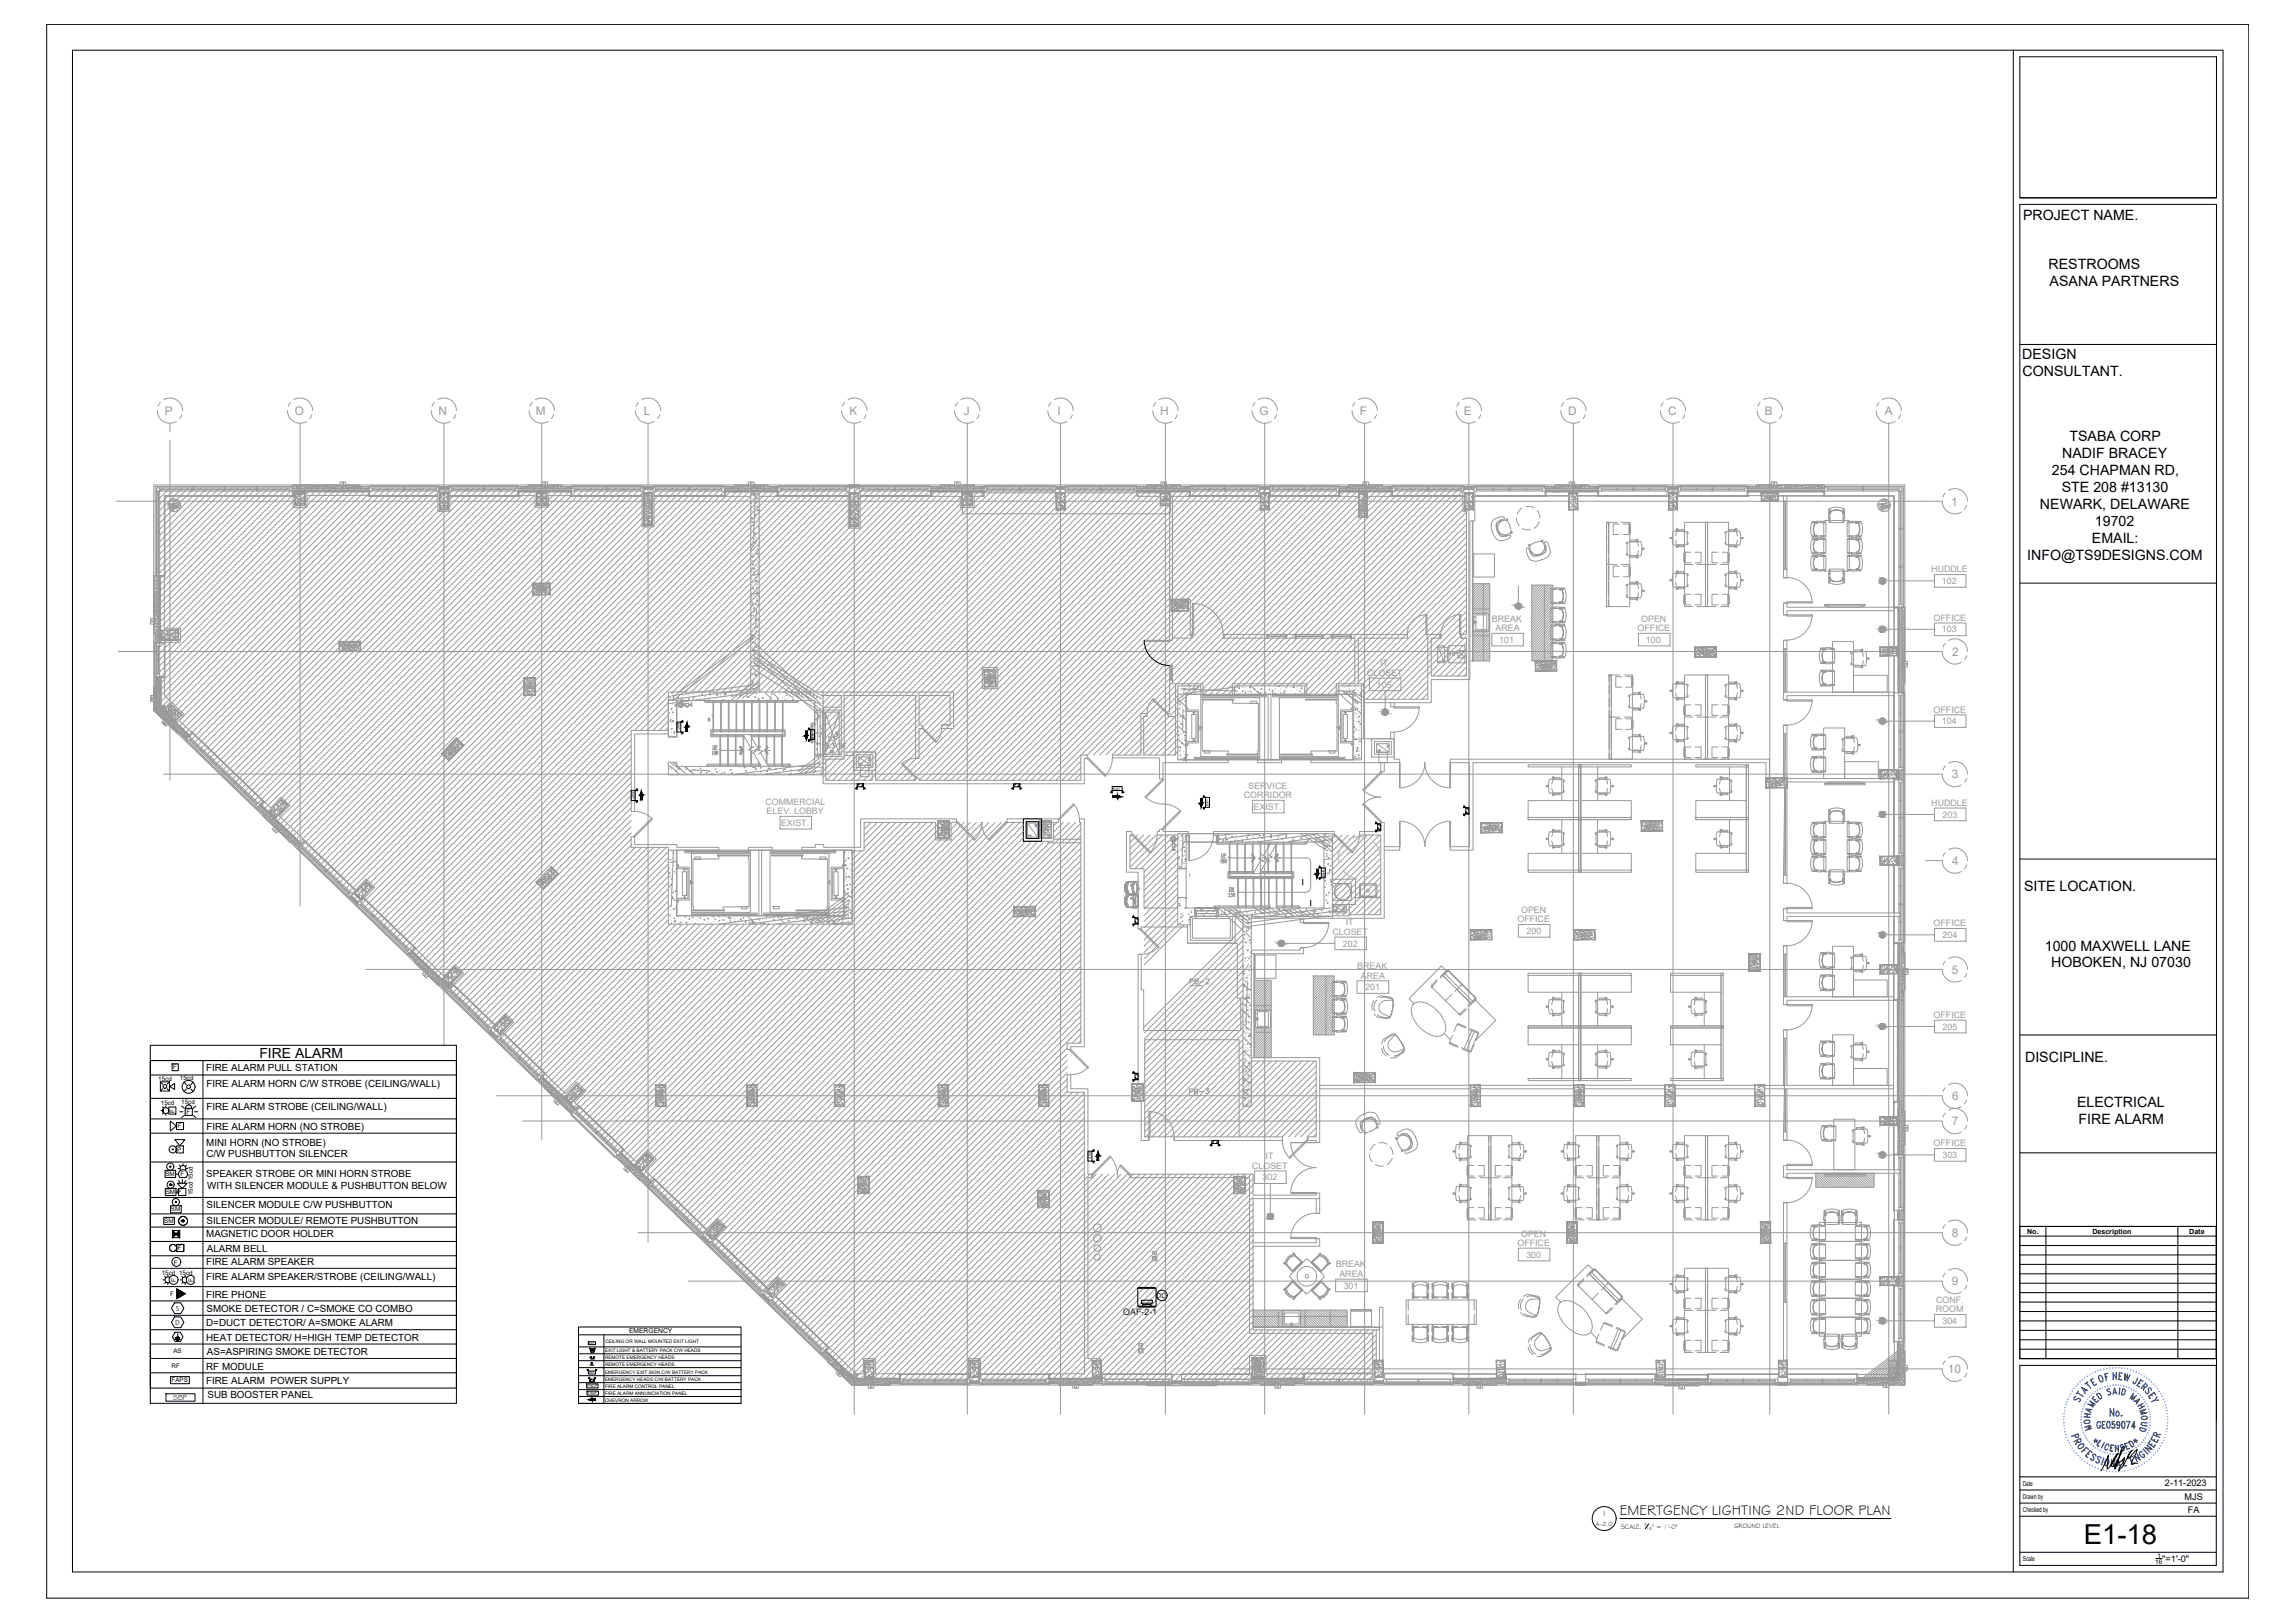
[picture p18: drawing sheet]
<svg xmlns="http://www.w3.org/2000/svg" width="841mm" height="594mm" viewBox="0 0 841 594" stroke-linecap="round" stroke-linejoin="round" font-family="sans-serif">
<defs><g id="words">
<text font-size="10.1" x="763.6" y="565.4">E1-18</text>
<text font-size="5.3" x="593.6" y="554.7">EMERTGENCY LIGHTING 2ND FLOOR PLAN</text>
<g font-size="5.2">
<text x="741.4" y="80.7">PROJECT NAME.</text>
<text x="750.7" y="98.5">RESTROOMS</text>
<text x="751.1" y="104.8">ASANA PARTNERS</text>
<text x="741.1" y="131.5">DESIGN</text>
<text x="741.2" y="137.7">CONSULTANT.</text>
<text x="758.4" y="161.6">TSABA CORP</text>
<text x="755.7" y="167.8">NADIF BRACEY</text>
<text x="752" y="174">254 CHAPMAN RD,</text>
<text x="755.6" y="180.3">STE 208 #13130</text>
<text x="747.6" y="186.5">NEWARK, DELAWARE</text>
<text x="767.7" y="192.7">19702</text>
<text x="766.6" y="198.9">EMAIL:</text>
<text x="742.9" y="205.1">INFO@TS9DESIGNS.COM</text>
<text x="741.7" y="326.5">SITE LOCATION.</text>
<text x="749.3" y="348.1">1000 MAXWELL LANE</text>
<text x="751.6" y="354.4">HOBOKEN, NJ 07030</text>
<text x="742.1" y="388.9">DISCIPLINE.</text>
<text x="761.2" y="405.4">ELECTRICAL</text>
<text x="761.7" y="411.7">FIRE ALARM</text>
</g>
<text font-size="5.1" x="95.1" y="387.5">FIRE ALARM</text>
<g font-size="4.3" fill="#999">
<text x="60.4" y="152">P</text>
<text x="108" y="152">O</text>
<text x="160.7" y="152">N</text>
<text x="196.4" y="152">M</text>
<text x="235.9" y="152">L</text>
<text x="311.3" y="152">K</text>
<text x="353.2" y="151.9">J</text>
<text x="387.6" y="152">I</text>
<text x="425.2" y="152">H</text>
<text x="461.5" y="152">G</text>
<text x="498.4" y="152">F</text>
<text x="536.5" y="152">E</text>
<text x="574.7" y="152">D</text>
<text x="611.3" y="152">C</text>
<text x="646.8" y="152">B</text>
<text x="690.7" y="152">A</text>
<text x="715" y="185.2">1</text>
<text x="715.4" y="240.2">2</text>
<text x="715.3" y="285.1">3</text>
<text x="715.4" y="316.8">4</text>
<text x="715.3" y="356.7">5</text>
<text x="715.3" y="402.9">6</text>
<text x="715.3" y="412.2">7</text>
<text x="715.3" y="453.1">8</text>
<text x="715.3" y="470.8">9</text>
<text x="713.8" y="503">10</text>
</g>
<g font-size="3.6">
<text x="75.6" y="392.1">FIRE ALARM PULL STATION</text>
<text x="75.6" y="398">FIRE ALARM HORN C/W STROBE (CEILING/WALL)</text>
<text x="75.6" y="406.5">FIRE ALARM STROBE (CEILING/WALL)</text>
<text x="75.6" y="413.8">FIRE ALARM HORN (NO STROBE)</text>
<text x="75.6" y="419.6">MINI HORN (NO STROBE)</text>
<text x="75.7" y="423.8">C/W PUSHBUTTON SILENCER</text>
<text x="75.6" y="431">SPEAKER STROBE OR MINI HORN STROBE</text>
<text x="75.9" y="435.4">WITH SILENCER MODULE &amp; PUSHBUTTON BELOW</text>
<text x="75.7" y="442.3">SILENCER MODULE C/W PUSHBUTTON</text>
<text x="75.7" y="448.2">SILENCER MODULE/ REMOTE PUSHBUTTON</text>
<text x="75.6" y="453.2">MAGNETIC DOOR HOLDER</text>
<text x="75.8" y="458.7">ALARM BELL</text>
<text x="75.5" y="463.4">FIRE ALARM SPEAKER</text>
<text x="75.5" y="469">FIRE ALARM SPEAKER/STROBE (CEILING/WALL)</text>
<text x="75.6" y="475.2">FIRE PHONE</text>
<text x="75.6" y="485.8">D=DUCT DETECTOR/ A=SMOKE ALARM</text>
<text x="75.7" y="480.4">SMOKE DETECTOR / C=SMOKE CO COMBO</text>
<text x="75.6" y="491.1">HEAT DETECTOR/ H=HIGH TEMP DETECTOR</text>
<text x="75.8" y="496.2">AS=ASPIRING SMOKE DETECTOR</text>
<text x="75.6" y="501.6">RF MODULE</text>
<text x="75.6" y="506.9">FIRE ALARM POWER SUPPLY</text>
<text x="76" y="512">SUB BOOSTER PANEL</text>
</g>
<g font-size="3.4">
<text x="793.4" y="544.4">2-11-2023</text>
<text x="800.5" y="549.2">MJS</text>
<text x="801.8" y="554">FA</text>
<text x="792.4" y="572">&quot;=1'-0&quot;</text>
</g>
<g font-size="3.3" fill="#999">
<text x="707.7" y="209.6">HUDDLE</text>
<text x="711.6" y="213.9">102</text>
<text x="546.7" y="227.7">BREAK</text>
<text x="601.4" y="227.7">OPEN</text>
<text x="708.6" y="227.4">OFFICE</text>
<text x="548.1" y="231.1">AREA</text>
<text x="600.1" y="231.1">OFFICE</text>
<text x="711.6" y="231.7">103</text>
<text x="549.4" y="235.4">101</text>
<text x="603.1" y="235.4">100</text>
<text x="505.9" y="244.1">IT</text>
<text x="500.9" y="247.5">CLOSET</text>
<text x="504.5" y="251.8">105</text>
<text x="708.6" y="261">OFFICE</text>
<text x="711.6" y="265.3">104</text>
<text x="455.8" y="292.3">CORRIDOR</text>
<text x="457.5" y="288.8">SERVICE</text>
<text x="280.5" y="294.7">COMMERCIAL</text>
<text x="280.9" y="298.2">ELEV. LOBBY</text>
<text x="459.4" y="296.6">EXIST.</text>
<text x="707.7" y="295.1">HUDDLE</text>
<text x="711.9" y="299.4">203</text>
<text x="286.2" y="302.5">EXIST.</text>
<text x="557.4" y="334.3">OPEN</text>
<text x="493.2" y="338.9">IT</text>
<text x="556.1" y="337.8">OFFICE</text>
<text x="708.6" y="339.3">OFFICE</text>
<text x="488.3" y="342.4">CLOSET</text>
<text x="492.1" y="346.7">202</text>
<text x="559.4" y="342.1">200</text>
<text x="711.9" y="343.6">204</text>
<text x="497.4" y="354.9">BREAK</text>
<text x="498.7" y="358.4">AREA</text>
<text x="500.3" y="362.7">201</text>
<text x="708.6" y="372.9">OFFICE</text>
<text x="711.9" y="377.1">205</text>
<text x="708.6" y="419.9">OFFICE</text>
<text x="463.8" y="424.6">IT</text>
<text x="711.8" y="424.2">303</text>
<text x="458.9" y="428">CLOSET</text>
<text x="462.7" y="432.3">302</text>
<text x="557.4" y="452.9">OPEN</text>
<text x="556.1" y="456.4">OFFICE</text>
<text x="559.3" y="460.6">300</text>
<text x="489.5" y="464.2">BREAK</text>
<text x="490.8" y="467.7">AREA</text>
<text x="492.4" y="472">301</text>
<text x="709.5" y="477.2">CONF.</text>
<text x="709.4" y="480.7">ROOM</text>
<text x="711.8" y="484.9">304</text>
</g>
<text font-size="3.3" x="411.6" y="481.6">OAF-2-1</text>
<g font-size="3">
<text x="64.2" y="485.3">D</text>
<text x="64.5" y="480.1">S</text>
</g>
<text font-size="2.9" x="587" y="555.4">1</text>
<text font-size="2.8" x="63.4" y="512.7">SBP</text>
<g font-size="2.6">
<text x="742.8" y="451.9">No.</text>
<text x="766.8" y="451.9">Description</text>
<text x="802.3" y="451.9">Date</text>
</g>
<g font-size="2.5">
<text x="423.8" y="475.5">DD</text>
<text x="230.5" y="488.4">EMERGENCY</text>
<text x="741.3" y="544.2">Date</text>
<text x="741.3" y="549">Drawn by</text>
<text x="741.3" y="553.9">Checked by</text>
<text x="741.3" y="571.9">Scale</text>
</g>
<g font-size="2.4">
<text x="593.9" y="559.9">SCALE:</text>
<text x="605.4" y="559.9">&quot; = 1'-0&quot;</text>
<text x="635.5" y="559.5">GROUND LEVEL</text>
</g>
<g font-size="2.3">
<text x="58" y="395.8">15cd</text>
<text x="63.5" y="391.7">F</text>
<text x="66" y="395.5">15cd</text>
<text x="59" y="404.8">15cd</text>
<text x="64" y="407.7" transform="rotate(-90 64 407.7)">F</text>
<text x="66.4" y="404.4">15cd</text>
<text x="65.1" y="413.2">F</text>
<text x="68.3" y="408">F</text>
<text x="64.9" y="421.8">P</text>
<text x="60.6" y="430.7">SM</text>
<text x="66.2" y="430.9">F</text>
<text x="60.7" y="437.4">SM P</text>
<text x="70.6" y="437.8" transform="rotate(-90 70.6 437.8)">15cd 15cd</text>
<text x="62.6" y="443.7">SM</text>
<text x="60.2" y="448">SM</text>
<text x="65.1" y="457.9">F</text>
<text x="59.3" y="466.8">15cd 15cd</text>
<text x="63.8" y="463.3">F</text>
<text x="64.4" y="469.7" transform="rotate(-90 64.4 469.7)">F</text>
<text x="70.7" y="469.7" transform="rotate(-90 70.7 469.7)">F</text>
<text x="62.4" y="474.7">F</text>
<text x="63.5" y="495.5">AS</text>
<text x="62.9" y="501">RF</text>
<text x="62.9" y="506.3">FAPS</text>
<text x="584.8" y="558.9">A-2.0</text>
<text x="789.8" y="572.8">16</text>
<text x="790.6" y="570.6">1</text>
</g>
<g font-size="1.7">
<text x="221.9" y="491.8">CEILING OR WALL MOUNTED EXIT LIGHT</text>
<text x="221.7" y="495.2">EXIT LIGHT &amp; BATTERY PACK C/W HEADS</text>
<text x="221.7" y="497.7">REMOTE EMERGENCY HEADS</text>
<text x="221.7" y="500.3">REMOTE EMERGENCY HEADS</text>
<text x="221.7" y="503.2">EMERGENCY EXIT SIGN C/W BATTERY PACK</text>
<text x="221.7" y="508.5">FIRE ALARM CONTROL PANEL</text>
<text x="221.7" y="505.8">EMERGENCY HEADS C/W BATTERY PACK</text>
<text x="221.7" y="510.9">FIRE ALARM ANNUNCIATION PANEL</text>
<text x="221.8" y="513.4">CHEVRON ARROW</text>
<text x="602.4" y="559.1">3</text>
<text x="603.2" y="560.2">16</text>
</g>
<g font-size="1.3">
<text x="215.3" y="508.1">FACP</text>
<text x="215.4" y="510.7">FAAP</text>
</g>
<g font-size="1.2">
<text x="248.3" y="264.9" transform="rotate(90 248.3 264.9)">EXIT</text>
<text x="298.2" y="270.5" transform="rotate(-90 298.2 270.5)">EXIT</text>
<text x="231.6" y="290" transform="rotate(90 231.6 290)">EXIT</text>
<text x="408" y="289.2">EXIT</text>
<text x="442.9" y="295.3" transform="rotate(-90 442.9 295.3)">EXIT</text>
<text x="485.3" y="321.1" transform="rotate(-90 485.3 321.1)">EXIT</text>
<text x="399" y="422" transform="rotate(90 399 422)">EXIT</text>
</g>
<g font-size=".8">
<text x="215.9" y="492.3">EXIT</text>
<text x="215.9" y="503">EXIT</text>
</g>
</g></defs>
<!-- layer: A-LINE-6 -->
<path d="M593.6 556.2h99.3M604.2 558.2l-1.3 1.8" fill="none" stroke="#000" stroke-width=".37"/>
<!-- layer: 0 -->
<g fill="none" stroke="#000" stroke-width=".37">
<path d="M67.4 396.4l.9 .9M68.3 398.9l-.9 .9M69.9 398.9l.9 .9M70.8 396.4l-.9 .9M62.5 504.2h6.9v2.6h-6.9z"/>
<circle cx="69.1" cy="398.1" r="2.37"/>
<circle cx="69.1" cy="398.1" r=".68"/>
<circle cx="587.9" cy="556.2" r="4.4"/>
</g>
<!-- layer: E-LIGHT -->
<g fill="none" stroke="#000" stroke-width=".37">
<path d="M55.1 382.8h112.2v125.6h-112.2zM55.1 388.4h112.2v125.6h-112.2zM55.2 388.5h112M55.2 393.7h112M63.1 389.6h2.2v2.6h-2.2zM74.4 388.5v125.5M55.2 415h112M55.2 402.3h112M55.2 409.8h112M59 406.8h.7M59.6 405.5l.4 .5M60 407.6l-.4 .5"/>
<path d="M60.8 405v.7M60.8 407.8v.7M61.9 405.5h2.6v2.6h-2.6zM62.4 410.6l2.3 1.8-2.3 1.8zM64.1 417.4h3.6l-1.8 2.3zM64.6 419.7h2.6v2.6h-2.6zM64.7 411.1h2.6v2.6h-2.6zM65.8 407.2h1.3M66.5 405.1l1 .8M67.5 408.6l-1 .7M67.8 405.9h2.7v2.6h-2.7zM68.1 405.9a1.1 1.1 0 0 1 1-1.2 1.1 1.1 0 0 1 1.1 1.2"/>
<path d="M70.8 408.6l.9 .7M71.3 407.2h1.2M71.7 405.1l-.9 .8M55.2 425.6h112M55.2 438.6h112M60.5 428.7h3.9v2.6h-3.9zM60.6 435.3h3.9v2.6h-3.9zM62.6 433.9h.1M64.4 430h1M64.5 436.7h1M65 433.4h3.6l-1.8 1.9zM65.3 428h.7"/>
<path d="M65.4 432.4l.7 1M65.5 435.3h2.6v2.6h-2.6zM65.8 426.8l.4 .4M66 428.8a1.64 1.64 0 0 1 2.3 .1 1.64 1.64 0 0 1-.2 2.4h-2.1l-.5-.7-.1-.8zM66.2 428.6a1.07 1.07 0 0 1 .1-1.4 1.07 1.07 0 0 1 1.5 0 1.07 1.07 0 0 1 .1 1.4M66.8 432v1.4M67.1 426.2v.7M68.1 428h.7M68.1 432.4l-.6 1M68.3 426.8l-.5 .4M55.2 449.4h112M55.2 454.7h112"/>
<path d="M55.2 459.9h112M55.2 444.6h112M60 445.9h3.9v2.6h-3.9zM62.5 441.6h3.9v2.6h-3.9zM63.2 450.7h2.6v2.6h-2.6l2.6-2.6-2.6 2.6zM63.2 450.7l2.6 2.6M64.7 455.8h2.6v2.6h-2.6zM55.2 464.5h112M55.2 471.2h112M55.2 476.5h112M59.8 468.8h.6M60.4 467.5l.4 .5"/>
<path d="M60.8 469.6l-.4 .5M61.5 467v.7M61.5 469.9v.6M62.2 467.9a1.07 1.07 0 0 0-1.5 .1 1.07 1.07 0 0 0 0 1.5 1.07 1.07 0 0 0 1.5 .1M64.7 472l3.2 1.8-3.2 1.9zM66 468.8h.7M66.6 467.5l.5 .5M67.1 469.6l-.5 .5M67.8 467v.7M67.8 469.9v.6M68.5 467.9a1.07 1.07 0 0 0-1.5 .1 1.07 1.07 0 0 0 0 1.5 1.07 1.07 0 0 0 1.5 .1M68.7 467.7l1-.6 .8 .1 .6 .5v2.2a1.64 1.64 0 0 1-2.3 .1 1.64 1.64 0 0 1-.1-2.3z"/>
<path d="M55.2 481.7h112M55.2 487h112M55.2 492.3h112M55.2 497.5h112M212 486h59.6v28h-59.6zM212 488.9h59.6M212 493.3h59.6M212 495.8h59.6M212 498.4h59.6M215.6 491.4h2.6v1.1h-2.6zM221.3 488.9v25.1M55.2 502.8h112"/>
<path d="M212 503.9h59.6M212 500.9h59.6M212 506.4h59.6M212 508.9h59.6M212 511.5h59.6M212 514h59.6M215 506.9h4.2v1.4h-4.2zM215.1 509.5h4.2v1.5h-4.2z"/>
<circle cx="60.8" cy="406.8" r="1.1"/>
<circle cx="62.4" cy="427.3" r="1.31"/>
<circle cx="62.4" cy="427.3" r=".26"/>
<circle cx="62.5" cy="433.9" r="1.31"/>
<circle cx="63.3" cy="421" r="1.31"/>
<circle cx="63.3" cy="421" r=".17"/>
<circle cx="63.4" cy="457.1" r="1.31"/>
<circle cx="64.4" cy="440.3" r="1.31"/>
<circle cx="64.4" cy="440.3" r=".25"/>
<circle cx="67.1" cy="447.2" r="1.65"/>
<circle cx="67.1" cy="447.2" r=".07"/>
<circle cx="63.6" cy="468.8" r="1.64"/>
<circle cx="64.6" cy="462.2" r="1.62"/>
</g>
<!-- layer: E-LITE-NEW -->
<g fill="none" stroke="#000" stroke-width=".37">
<path d="M248 264.5h1.5v3.6h-1.5zM249.5 268.1h.9l-.3 .7zM250.1 263.8l.3 .7h-.9zM296.1 270.9h1l-.7 .7zM296.4 266.6l.7 .7h-1zM297.1 267.3h1.4v3.6h-1.4zM231.3 289.6h1.5v3.6h-1.5zM232.8 293.2h.9l-.3 .7zM232.8 289.6l.6-.7 .3 .7zM314.1 288.2v.9l-.7-.3zM314.9 287.1l-.8 1.1M316.4 287.1v1.1h-2.3v-1.1h2.3l-.7 1.1"/>
<path d="M316.4 288.2l.7 .6-.7 .3zM371.4 288.2v.9l-.6-.3zM372.2 287.1l-.8 1.1M373.8 287.1v1.1h-2.4v-1.1h2.4l-.8 1.1M373.8 288.2l.6 .6-.7 .3zM407.6 288.1h3.6v1.4h-3.6zM407.6 289.5v1l-.7-.3zM411.2 289.5l.7 .7-.7 .3zM440.8 295.7h1l-.7 .7zM441.1 291.4l.7 .7h-1zM441.8 292.1h1.4v3.6h-1.4zM536.2 298.1l1 .1-.7 .6z"/>
<path d="M536.5 295.1l.7 .7h-1zM537.2 297.4l1.1 .8v-2.4h-1.1v2.4h1.1M537.2 295.8l1.1 .8M483.5 317.2l.7 .7h-.9zM484.2 317.9h1.5v3.6h-1.5zM504 304l.9 .1-.7 .6zM504.2 301.1l.7 .6h-.9zM504.9 303.3l1.1 .8v-2.4h-1.1v2.4h1.1M504.9 301.7l1.1 .8M415 338.4h1l-.7 .7zM415.3 335.4l.7 .7h-1zM416 337.6l1.1 .8v-2.3h-1.1v2.3h1.1"/>
<path d="M416 336.1l1.1 .8M483.3 321.5h.9l-.7 .7zM415 395.4l1 .1-.7 .6zM415.3 392.4l.7 .7h-1zM416 394.7l1.1 .8v-2.4h-1.1v2.4h1.1M416 393.1l1.1 .8M444.1 418.8v.9l-.7-.2zM444.9 417.7l-.8 1.1M446.5 417.7v1.1h-2.4v-1.1h2.4l-.8 1.1M446.5 418.8l.6 .7-.7 .2zM398.7 421.6h1.4v3.7h-1.4zM400.1 425.3h1l-.3 .6z"/>
<path d="M400.8 421l.3 .7-1-.1zM215.9 494l.4-.3 .3 .6zM216.1 500h1.6M216.2 497.1l.5-.3 .2 .9zM216.3 497.7h1.6M216.6 494.3l1 1M216.6 499.1h.6l-.3 .9zM216.7 494.2v.2M216.8 494.1v.4M216.9 494.1v.5M217 494.1v.6M217.1 494.1v.7"/>
<path d="M217.2 494.1v.5M217.3 494.1v.5M217.4 494.1v.4M217.5 494.2v.2M217.5 496.8l.5 .3-.7 .6zM217.6 494.3l-1 1M217.8 493.7l.4 .3-.6 .3zM215.1 501.7l.5-.2v.7zM215.6 502.2h2.6v1h-2.6zM215.6 504.7l.5-.2v.6zM216.7 505.1l-.6 .8h1.7v-.8h-1.7v.8M217.8 504.5l.5 .2-.5 .4z"/>
<path d="M217.8 505.1l-.6 .8M218.2 501.5l.5 .2-.5 .5z"/>
<circle cx="217.1" cy="494.8" r=".7"/>
</g>
<!-- layer: E-LIGHT -->
<g fill="#000" stroke="#000" stroke-width=".37">
<path d="M251.3 266.1l.2-.1zM251.5 265.6l-.2 .4zM295.7 269.7v.3zM295.9 269.5l-.2 .2zM234.8 291.1l-.2 .1zM234.8 290.7l-.2 .4zM409.6 291.4l.1 .1zM409.7 291.4l.4 .1zM440.5 294.4v.4zM440.5 294.4l.1-.1zM482.9 320.3v.3zM482.9 320.3l.2-.2z"/>
<path d="M69.1 404.7h.4zM402.1 422.8l-.1 .3zM402.1 423.1l-.1 .2zM63.2 450.7l1.3 1.3-1.3 1.3zM64.5 452l1.3-1.3v2.6zM64.7 472l3.2 1.8-3.2 1.9zM216.5 512.8l.3 .1z"/>
<path d="M251.4 266.2l.1 1.5zM251.4 266.2v1.6zM251.4 267.8l.5-.1zM251.4 267.8h.5zM251.9 266.1v1.7zM251.9 266.1v1.7zM251.9 266.1h.2zM251.9 266.2h.3zM251.7 265.1l.5 1.1zM251.7 265l.5 1.2zM251.7 265l-.4 1.1zM251.7 265l-.5 1.2zM251.2 266.2l.3-.1zM251.2 266.2l.3-.1z"/>
<path d="M251.7 266l-.2 1.8h.2zM251.5 266h.2l-.2 1.8z"/>
<path d="M251.7 265.1l-.2 .9h.2zM251.7 265.1l-.2 .9z"/>
<path d="M251.9 266l-.2 1.8h.2zM251.7 266h.2l-.2 1.8z"/>
<path d="M251.9 265.5l-.2 .5h.2zM251.7 265.1l.2 .4-.2 .5z"/>
<path d="M251.9 266.1l.2-.1zM251.9 266h.2zM251.9 265.5l.2 .5z"/>
<path d="M295.1 269.5h.2zM295.1 269.6l.2-.1zM295.1 269.6h.2v.5z"/>
<path d="M295.3 269.6v.5l.2-.5zM295.5 269.6v1l-.2-.5z"/>
<path d="M295.3 267.9v1.7l.2-1.7zM295.5 267.9v1.7h-.2z"/>
<path d="M295.5 269.6v1l.2-.9zM295.7 269.7l-.2 .9z"/>
<path d="M295.5 267.9v1.7l.3-1.7zM295.8 267.9l-.1 1.8-.2-.1z"/>
<path d="M295.7 267.9v1.6zM295.7 267.9l.1 1.6zM295.4 267.9l.4-.1zM295.3 267.8h.5zM295.3 267.8v1.7zM295.3 267.8v1.7zM295.1 269.5h.2zM295 269.5h.3zM295 269.5l.5 1zM295 269.5l.5 1.1zM295.9 269.5l-.4 1.1zM295.9 269.5l-.4 1.1zM295.7 269.5h.3zM295.7 269.5h.3z"/>
<path d="M234.7 291.2l.1 1.6zM234.7 291.2v1.7zM234.8 292.8h.4zM234.7 292.9h.5zM235.2 291.2v1.7zM235.2 291.2v1.7zM235.2 291.2h.3zM235.2 291.3h.3zM235 290.2l.5 1.1zM235 290.1l.5 1.2zM235 290.1l-.4 1.1zM235 290.1l-.5 1.1zM234.5 291.2h.3zM234.5 291.2h.3z"/>
<path d="M235 291.1l-.2 1.8h.2zM234.8 291.1h.2l-.2 1.8z"/>
<path d="M235 290.1l-.2 1h.2zM235 290.1l-.2 1z"/>
<path d="M235.2 291.1l-.2 1.8h.2zM235 291.1h.2l-.2 1.8z"/>
<path d="M235.2 290.6l-.2 .5h.2zM235 290.1l.2 .5-.2 .5z"/>
<path d="M235.2 291.2l.2-.1zM235.2 291.1h.2zM235.2 290.6l.2 .5z"/>
<path d="M407.9 291.7v.3h1.8zM407.9 291.7l1.8 .1v.2z"/>
<path d="M407.9 291.5v.2l1.8 .1zM407.9 291.5h1.8v.3z"/>
<path d="M409.6 292l.1 .2zM409.6 292l.1 .2zM409.7 292h.5l-.5 .2z"/>
<path d="M408 291.6h1.6zM407.9 291.5h1.6zM407.9 291.5l.1 .4zM407.9 291.5v.5zM407.9 292l1.7-.1zM407.9 292l1.7-.1zM409.6 291.9v.3zM409.5 292v.3zM409.6 292.2l1-.4zM409.5 292.3l1.2-.5zM409.6 291.4l1.1 .4zM409.6 291.3l1.1 .5zM409.6 291.3v.3zM409.6 291.3v.3z"/>
<path d="M409.7 291.8v.2h.5zM409.7 291.8h1l-.5 .2z"/>
<path d="M409.7 291.5v.3h1zM409.7 291.5l1 .3z"/>
<path d="M439.8 294.3h.2zM439.8 294.4l.2-.1zM439.8 294.4h.2v.5z"/>
<path d="M440 294.4v.5l.2-.5zM440.2 294.4v1l-.2-.5z"/>
<path d="M440 292.6v1.8l.3-1.8zM440.3 292.6l-.1 1.8h-.2z"/>
<path d="M440.2 294.4v1l.3-1zM440.5 294.4l-.3 1z"/>
<path d="M440.3 292.6l-.1 1.8 .3-1.8zM440.5 292.6v1.8h-.3z"/>
<path d="M440.4 292.7v1.6zM440.4 292.7l.1 1.6zM440.1 292.7l.4-.1zM440 292.6h.5zM440 292.6v1.7zM440 292.6v1.7zM439.8 294.3h.2zM439.7 294.2h.3zM439.7 294.2l.5 1.1zM439.7 294.2l.5 1.2zM440.6 294.3l-.4 1.1zM440.6 294.3l-.4 1.1zM440.4 294.3h.3zM440.4 294.3h.3z"/>
<path d="M482.5 318.5v1.7l.2-1.7zM482.7 318.5v1.7h-.2z"/>
<path d="M482.7 318.5v1.7l.2-1.7zM482.9 318.5v1.8l-.2-.1z"/>
<path d="M482.3 320.1h.2zM482.2 320.2l.3-.1zM482.2 320.2h.3l-.1 .5z"/>
<path d="M482.5 320.2l-.1 .5 .3-.5zM482.7 320.2v1l-.3-.5z"/>
<path d="M482.7 320.2v1l.2-.9zM482.9 320.3l-.2 .9z"/>
<path d="M482.9 318.5v1.6zM482.9 318.5v1.6zM482.5 318.5l.4-.1zM482.4 318.4h.5zM482.4 318.4l.1 1.7zM482.4 318.4l.1 1.7zM482.2 320.1h.3zM482.1 320.1h.3zM482.1 320.1l.6 1zM482.1 320.1l.6 1.1zM483.1 320.1l-.4 1.1zM483.1 320.1l-.4 1.1zM482.9 320.1h.3zM482.9 320.1h.3z"/>
<path d="M59.7 406.4v.6zM59.7 406.4v.7z"/>
<path d="M59.8 406.3l-.1 .8zM59.8 406.3v.9z"/>
<path d="M62.4 433.7l.3 .1zM62.4 433.7l.3 .1z"/>
<path d="M62.4 434.1h.3zM62.4 434.1l.2 .1z"/>
<path d="M62.4 433.8h.3zM62.4 433.8h.3z"/>
<path d="M62.3 433.8h.5zM62.3 433.8h.5z"/>
<path d="M62.4 434.1h.3zM62.4 434.1h.3z"/>
<path d="M62.3 433.8l.5 .1zM62.3 433.8l.5 .1z"/>
<path d="M62.3 433.9h.5zM62.3 433.9h.5z"/>
<path d="M62.3 433.9l.5 .1zM62.3 433.9l.5 .1z"/>
<path d="M62.3 434l.5 .1zM62.3 434l.5 .1z"/>
<path d="M62.3 434.1h.5zM62.3 434.1h.4z"/>
<path d="M402.1 423.3l.1 1.6zM402.1 423.3v1.7zM402.2 424.9h.3zM402.1 425h.5zM402.6 423.3v1.7zM402.6 423.3v1.7zM402.6 423.3h.2zM402.6 423.3h.3zM402.4 422.3l.5 1zM402.4 422.1l.5 1.2zM402.4 422.1l-.4 1.2zM402.4 422.1l-.5 1.2zM401.9 423.3h.3zM401.9 423.3h.3z"/>
<path d="M402.4 423.1l-.3 1.8h.2zM402.1 423.1h.3l-.3 1.8z"/>
<path d="M402.4 422.2l-.3 .9h.3zM402.4 422.2l-.3 .9z"/>
<path d="M402.6 423.1l-.3 1.8h.3zM402.4 423.1h.2l-.3 1.8z"/>
<path d="M402.6 422.7l-.2 .4h.2zM402.4 422.2l.2 .5-.2 .4z"/>
<path d="M402.6 423.3l.2-.2zM402.6 423.1h.2zM402.6 422.7l.2 .4h-.2z"/>
<path d="M67 446.9h.2zM66.9 446.9h.3z"/>
<path d="M66.9 447.5h.3zM66.9 447.5h.3z"/>
<path d="M66.9 446.9l.4 .1zM66.9 446.9l.4 .1z"/>
<path d="M66.9 447.4h.4zM66.9 447.4l.3 .1z"/>
<path d="M66.8 447h.5zM66.8 447h.5z"/>
<path d="M66.8 447.4h.5zM66.8 447.4h.5z"/>
<path d="M66.8 447l.6 .1zM66.8 447l.6 .1z"/>
<path d="M66.8 447.3h.5zM66.8 447.3l.5 .1z"/>
<path d="M66.8 447.1h.6zM66.8 447.1h.6z"/>
<path d="M66.8 447.1l.6 .1zM66.8 447.1l.6 .1z"/>
<path d="M66.8 447.2h.6zM66.8 447.2h.6z"/>
<path d="M66.8 447.2l.6 .1zM66.8 447.2l.6 .1z"/>
<path d="M66.8 447.3h.6zM66.8 447.3h.5z"/>
<path d="M216.5 512.5l.3 .2zM216.1 512.7h.7z"/>
<path d="M216.1 512.7l.7 .1zM216.1 512.7l.7 .1z"/>
<path d="M216.9 512.8h1.2zM216.9 512.8h1.2zM218.1 512.5v.3zM218.1 512.5v.3zM216.9 512.5h1.2zM216.9 512.5h1.2zM216.9 512.3v.2zM216.9 512.3v.2zM216.2 512.7l.7-.4zM216.1 512.7l.8-.4zM216.1 512.7l.8 .2zM216.1 512.7l.8 .3zM216.9 512.8v.2zM216.9 512.8v.2z"/>
<path d="M216.8 512.4l.1 .1zM216.8 512.4l.1 .1zM216.5 512.5l.3-.1z"/>
<path d="M216.8 512.5l1.3 .2zM216.8 512.5l1.3 .2z"/>
<path d="M216.8 512.7l1.3 .1zM216.8 512.7l1.3 .1z"/>
</g>
<!-- layer: PDF4_Solid Fills -->
<g fill="#999" stroke="#999" stroke-width=".37">
<path d="M195.3 213.7h1.1l-1.1 1z"/>
<path d="M355.2 180.5h1v1.1z"/>
<path d="M650.6 180.5h1v1.1z"/>
<path d="M577 180.5h1.1v1.1z"/>
<path d="M108.2 180.5h1l-1 1.1z"/>
<path d="M59.2 233.4l.5 .5h-.5z"/>
<path d="M562.7 242.1h1.1l-.6 .5z"/>
<path d="M627.8 237.1h1.1v1z"/>
<path d="M694.1 237.1h1.1v.5z"/>
<path d="M542.6 301.3h1.1l-1.1 1.1z"/>
<path d="M601.5 300.7h1.1l-.6 .5z"/>
<path d="M653.8 284.9h1v1.1z"/>
<path d="M646.6 404.1v1.1h-1.1z"/>
<path d="M613.7 404.1v1.1h-1.1z"/>
<path d="M576.9 404.1l.6 .6h-.6z"/>
<path d="M538.9 404.1l.5 .6h-.5z"/>
<path d="M496.2 392.9h1.1l-.5 .5z"/>
<path d="M414.8 402.1l.6 .5h-.6z"/>
<path d="M380.7 404.1l1 1.1h-1z"/>
<path d="M343.9 404.1l.5 .6h-.5z"/>
<path d="M309.5 404.1v1.1h-1.1z"/>
<path d="M273.7 404.1l1.1 1.1h-1.1z"/>
<path d="M240.3 404.1l.6 .6h-.6z"/>
<path d="M131 235h1.1v1.1z"/>
<path d="M169.1 272.2l.8 .8h-.8z"/>
<path d="M169.1 273h.7l-.7 .7z"/>
<path d="M197.3 322.3v.7h-.7z"/>
<path d="M196.5 323h.8v.8z"/>
<path d="M694.1 409.1h1.1v.5z"/>
<path d="M538.9 340.5h1.1l-.6 .6z"/>
<path d="M427.8 180.5h1.1v1.1z"/>
<path d="M576.7 340.5h1.1l-1.1 1.1z"/>
<path d="M384.2 300.7h1.1v.5z"/>
<path d="M343.6 300.7h1.1l-1.1 1.1z"/>
<path d="M379.3 334.6v1h-1.1z"/>
<path d="M195 248.4h1.1v1z"/>
<path d="M434.3 219.6h1.1v.5z"/>
<path d="M360.8 245.3h1l-1 1.1z"/>
<path d="M641 349.4h1l-1 1.1z"/>
<path d="M497.9 180.5h1.1l-.6 .5z"/>
<path d="M607 503.4l1.1 1.1h-1.1z"/>
<path d="M550.9 503.9l.6-.5v.5z"/>
<path d="M694.7 503.9l.5-.5v.5z"/>
<path d="M181.4 377h1.3v1.3z"/>
<path d="M233.3 427.2h1.4v1.3z"/>
<path d="M281.2 473.5h1.3v1.3z"/>
<path d="M164.6 360.1h.8z"/>
<path d="M163.9 360.1h1.5l-.8 .8z"/>
<path d="M130.3 327.7h1.3l.1 1.3z"/>
<path d="M434.7 277.2v1.1h-1.1z"/>
<path d="M689.4 211.7h.9z"/>
<path d="M689 213.6h1.6l-.3 .2z"/>
<path d="M689.4 229.4h.9z"/>
<path d="M689 231.3h1.6l-.3 .2z"/>
<path d="M689.4 263.1h.9z"/>
<path d="M689 265h1.6l-.3 .2z"/>
<path d="M469 344.5h1z"/>
<path d="M468.7 346.3h1.6l-.3 .3z"/>
<path d="M689.4 297.2h.9z"/>
<path d="M689 299.1h1.6l-.3 .3z"/>
<path d="M689.4 341.3h.9z"/>
<path d="M689 343.2h1.6l-.3 .3z"/>
<path d="M689.4 374.9h.9z"/>
<path d="M689 376.8h1.6l-.3 .2z"/>
<path d="M465.1 444.5h.9z"/>
<path d="M464.7 446.3h1.6l-.3 .3z"/>
<path d="M689.4 421.9h.9z"/>
<path d="M689 423.8h1.6l-.3 .2z"/>
<path d="M689.4 482.7h.9z"/>
<path d="M689 484.6h1.6l-.3 .2z"/>
<path d="M556 220.9h.9z"/>
<path d="M555.6 222.8h1.6l-.3 .3z"/>
<path d="M507.2 259.7h.8z"/>
<path d="M506.8 261.6h1.6l-.4 .3z"/>
<path d="M197.6 180.5h1.8l-.9 .9z"/>
<path d="M462.6 180.5h1.8l-.9 .9z"/>
<path d="M576 454.4l1 .9h-1.9z"/>
<path d="M646.1 455.3l.9-.9 .9 .9z"/>
<path d="M537.4 180.5h1.8l-.9 .9z"/>
<path d="M505 454.4l.9 .9h-1.8z"/>
<path d="M387.7 180.5h1.8l-.9 .9z"/>
<path d="M161.8 180.5h1.8l-.9 .9z"/>
<path d="M612.1 180.5h1.9l-.9 .9z"/>
<path d="M315.5 437.1l.9-.9 .9 .9z"/>
<path d="M454.2 436.2l.9 .9h-1.8z"/>
<path d="M236.6 180.5h1.8l-.9 .9z"/>
<path d="M312.1 180.5h1.9l-1 .9z"/>
<path d="M653.3 503.6l.9 .9h-1.8z"/>
<path d="M505.2 503.6l1 .9h-1.9z"/>
<path d="M317.7 504.5l.9-.9 .9 .9z"/>
<path d="M460.2 504.5l1-.9 .9 .9z"/>
<path d="M357.1 503.6l.9 .9h-1.8z"/>
<path d="M401 504.5l.9-.9 .9 .9z"/>
<path d="M382.5 441.3l.9 .9h-1.8z"/>
<path d="M694.3 469.2l.9-.9v.9zM694.3 469.2l.9 1v-1z"/>
<path d="M59.2 233.9l1 .6-.5-.6zM59.2 233.9l1 .6h-1z"/>
<path d="M562.7 242.1v.5h.5zM562.7 242.6h.5l-.5 .5z"/>
<path d="M694.1 237.1l.6 .5h.5zM694.7 237.6h.5v.5z"/>
<path d="M601.5 300.7v.5h.5zM601.5 301.2h.5l-.5 .6z"/>
<path d="M576.9 404.7l1.1 .5-.5-.5zM576.9 404.7l1.1 .5h-1.1z"/>
<path d="M538.9 404.7l1.1 .5-.6-.5zM538.9 404.7l1.1 .5h-1.1z"/>
<path d="M496.2 392.9v.5h.6zM496.2 393.4h.6l-.6 .6z"/>
<path d="M414.8 402.6l1.2 .5-.6-.5zM414.8 402.6l1.2 .5h-1.2z"/>
<path d="M343.9 404.7l1.1 .5-.6-.5zM343.9 404.7l1.1 .5h-1.1z"/>
<path d="M240.3 404.7l1.1 .5-.5-.5zM240.3 404.7l1.1 .5h-1.1z"/>
<path d="M99.6 296.5v.8h-.8zM98.8 297.3l.8 .7v-.7z"/>
<path d="M694.1 409.1l.6 .5h.5zM694.7 409.6h.5v.5z"/>
<path d="M538.9 340.5v.6h.5zM538.9 341.1h.5l-.5 .5z"/>
<path d="M694.3 315.2l.9-.9v.9zM694.3 315.2l.9 .9v-.9z"/>
<path d="M694.3 283.6l.9-.9v.9zM694.3 283.6l.9 .9v-.9z"/>
<path d="M694.3 355.1l.9-.9v.9zM694.3 355.1l.9 .9v-.9z"/>
<path d="M384.2 300.7l.6 .5h.5zM384.8 301.2h.5v.6z"/>
<path d="M60.7 259v.8h-.7zM60 259.8l.7 .7v-.7z"/>
<path d="M434.3 219.6l.6 .5h.5zM434.9 220.1h.5v.5z"/>
<path d="M497.9 180.5v.5h.5zM497.9 181h.5l-.5 .6z"/>
<path d="M550.9 503.9l.6 .6v-.6zM550.9 503.9l.6 .6h-1.1z"/>
<path d="M694.7 503.9l.5 .6v-.6zM694.7 503.9l.5 .6h-1.1z"/>
<path d="M259.2 452.1h1.3zM259.2 452.1l1.3 1.3v-1.3z"/>
<path d="M207.8 401.1l.1 .8h-.8zM207.1 401.9l.8 .7v-.7z"/>
<path d="M689.4 211.7l1.2 .3-.3-.3zM689 212l.4-.3 1.2 .3z"/>
<path d="M689 212l1.9 .3-.3-.3zM689 212l1.9 .3h-2.2z"/>
<path d="M688.7 212.3l2.3 .5-.1-.5zM688.7 212.3l2.3 .5h-2.3z"/>
<path d="M688.7 212.8l2.2 .4 .1-.4zM688.7 212.8l2.2 .4h-2.2z"/>
<path d="M688.7 213.2l1.9 .4 .3-.4zM688.7 213.2l1.9 .4h-1.6z"/>
<path d="M689 213.6l1.3 .2zM689.4 213.8h.9z"/>
<path d="M689.4 229.4l1.2 .3-.3-.3zM689 229.7l.4-.3 1.2 .3z"/>
<path d="M689 229.7l1.9 .4-.3-.4zM689 229.7l1.9 .4h-2.2z"/>
<path d="M688.7 230.1l2.3 .4-.1-.4zM688.7 230.1l2.3 .4h-2.3z"/>
<path d="M688.7 230.5l2.2 .4 .1-.4zM688.7 230.5l2.2 .4h-2.2z"/>
<path d="M688.7 230.9l1.9 .4 .3-.4zM688.7 230.9l1.9 .4h-1.6z"/>
<path d="M689 231.3l1.3 .2zM689.4 231.5h.9z"/>
<path d="M689.4 263.1l1.2 .2zM689 263.3l.4-.2 1.2 .2z"/>
<path d="M689 263.3l1.9 .4-.3-.4zM689 263.3l1.9 .4h-2.2z"/>
<path d="M688.7 263.7l2.3 .4-.1-.4zM688.7 263.7l2.3 .4h-2.3z"/>
<path d="M688.7 264.1l2.2 .5 .1-.5zM688.7 264.1l2.2 .5h-2.2z"/>
<path d="M688.7 264.6l1.9 .4 .3-.4zM688.7 264.6l1.9 .4h-1.6z"/>
<path d="M689 265l1.3 .2zM689.4 265.2h.9z"/>
<path d="M469 344.5l1.3 .2zM468.7 344.7l.3-.2 1.3 .2z"/>
<path d="M468.7 344.7l1.9 .4-.3-.4zM468.7 344.7l1.9 .4h-2.2z"/>
<path d="M468.4 345.1l2.3 .4-.1-.4zM468.4 345.1l2.3 .4h-2.3z"/>
<path d="M468.4 345.5l2.2 .5 .1-.5zM468.4 345.5l2.2 .5h-2.2z"/>
<path d="M468.4 346l1.9 .3 .3-.3zM468.4 346l1.9 .3h-1.6z"/>
<path d="M468.7 346.3l1.3 .3zM469 346.6h1z"/>
<path d="M689.4 297.2l1.2 .3zM689 297.5l.4-.3 1.2 .3z"/>
<path d="M689 297.5l1.9 .4-.3-.4zM689 297.5l1.9 .4h-2.2z"/>
<path d="M688.7 297.9l2.3 .4-.1-.4zM688.7 297.9l2.3 .4h-2.3z"/>
<path d="M688.7 298.3l2.2 .4 .1-.4zM688.7 298.3l2.2 .4h-2.2z"/>
<path d="M688.7 298.7l1.9 .4 .3-.4zM688.7 298.7l1.9 .4h-1.6z"/>
<path d="M689 299.1l.4 .3h.9zM689.4 299.4h.9z"/>
<path d="M689.4 341.3l1.2 .3zM689 341.6l.4-.3 1.2 .3z"/>
<path d="M689 341.6l1.9 .4-.3-.4zM689 341.6l1.9 .4h-2.2z"/>
<path d="M688.7 342l2.3 .4-.1-.4zM688.7 342l2.3 .4h-2.3z"/>
<path d="M688.7 342.4l2.2 .4 .1-.4zM688.7 342.4l2.2 .4h-2.2z"/>
<path d="M688.7 342.8l1.9 .4 .3-.4zM688.7 342.8l1.9 .4h-1.6z"/>
<path d="M689 343.2l1.3 .3zM689.4 343.5h.9z"/>
<path d="M689.4 374.9l1.2 .2zM689 375.1l.4-.2 1.2 .2z"/>
<path d="M689 375.1l1.9 .4-.3-.4zM689 375.1l1.9 .4h-2.2z"/>
<path d="M688.7 375.5l2.3 .5-.1-.5zM688.7 375.5l2.3 .5h-2.3z"/>
<path d="M688.7 376l2.2 .4 .1-.4zM688.7 376l2.2 .4h-2.2z"/>
<path d="M688.7 376.4l1.9 .4 .3-.4zM688.7 376.4l1.9 .4h-1.6z"/>
<path d="M689 376.8l1.3 .2zM689.4 377h.9z"/>
<path d="M465.1 444.5l1.2 .2zM464.7 444.7l.4-.2 1.2 .2z"/>
<path d="M464.7 444.7l1.9 .4-.3-.4zM464.7 444.7l1.9 .4h-2.2z"/>
<path d="M464.4 445.1l2.3 .5-.1-.5zM464.4 445.1l2.3 .5h-2.3z"/>
<path d="M464.4 445.6l2.2 .4 .1-.4zM464.4 445.6l2.2 .4h-2.2z"/>
<path d="M464.4 446l1.9 .3 .3-.3zM464.4 446l1.9 .3h-1.6z"/>
<path d="M464.7 446.3l.4 .3h.9zM465.1 446.6h.9z"/>
<path d="M689.4 421.9l1.2 .3zM689 422.2l.4-.3 1.2 .3z"/>
<path d="M689 422.2l1.9 .4-.3-.4zM689 422.2l1.9 .4h-2.2z"/>
<path d="M688.7 422.6l2.3 .4-.1-.4zM688.7 422.6l2.3 .4h-2.3z"/>
<path d="M688.7 423l2.2 .4 .1-.4zM688.7 423l2.2 .4h-2.2z"/>
<path d="M688.7 423.4l1.9 .4 .3-.4zM688.7 423.4l1.9 .4h-1.6z"/>
<path d="M689 423.8l1.3 .2zM689.4 424h.9z"/>
<path d="M689.4 482.7l1.2 .3-.3-.3zM689 483l.4-.3 1.2 .3z"/>
<path d="M689 483l1.9 .4-.3-.4zM689 483l1.9 .4h-2.2z"/>
<path d="M688.7 483.4l2.3 .4-.1-.4zM688.7 483.4l2.3 .4h-2.3z"/>
<path d="M688.7 483.8l2.2 .4 .1-.4zM688.7 483.8l2.2 .4h-2.2z"/>
<path d="M688.7 484.2l1.9 .4 .3-.4zM688.7 484.2l1.9 .4h-1.6z"/>
<path d="M689 484.6l1.3 .2zM689.4 484.8h.9z"/>
<path d="M556 220.9l1.2 .3zM555.6 221.2l.4-.3 1.2 .3z"/>
<path d="M555.6 221.2l1.9 .3-.3-.3zM555.6 221.2l1.9 .3h-2.2z"/>
<path d="M555.3 221.5l2.3 .5-.1-.5zM555.3 221.5l2.3 .5h-2.3z"/>
<path d="M555.3 222l2.2 .5 .1-.5zM555.3 222l2.2 .5h-2.2z"/>
<path d="M555.3 222.5l1.9 .3 .3-.3zM555.3 222.5l1.9 .3h-1.6z"/>
<path d="M555.6 222.8l1.3 .3zM556 223.1h.9z"/>
<path d="M507.2 259.7l1.2 .3zM506.8 260l.4-.3 1.2 .3z"/>
<path d="M506.8 260l1.9 .3-.3-.3zM506.8 260l1.9 .3h-2.2z"/>
<path d="M506.5 260.3l2.3 .5-.1-.5zM506.5 260.3l2.3 .5h-2.4z"/>
<path d="M506.4 260.8l2.3 .4 .1-.4zM506.4 260.8l2.3 .4h-2.2z"/>
<path d="M506.5 261.2l1.9 .4 .3-.4zM506.5 261.2l1.9 .4h-1.6z"/>
<path d="M506.8 261.6l1.2 .3zM507.2 261.9h.8z"/>
</g>
<!-- layer: PDF4_Text -->
<g fill="none" stroke="#999" stroke-width=".37">
<path d="M531.4 238.6v1.5M531.4 239.3h1.1M532.5 238.6v1.5M533 239.4l.9-.1 .1-.6-1-.1v1.5M302.8 272.5v.4l.8 .5a.5 .5 0 0 1-.5 .6 .5 .5 0 0 1-.4-.7l.9-.5-.1-.3zM304.2 273.8v.1M304.6 270l-.3-.2-.7 .2 .1 .4 .8 .3v.6l-.9-.2M305 272.4h.8l-.5 .6a.51 .51 0 0 1 .4 .8 .51 .51 0 0 1-.9-.2M305.1 271.2l.1 .1M305.8 270.6l.9-.1 .1-.6-1-.1v1.5M307.4 271.2l.1 .1M308.7 272.6l-.4-.2-.6 .2 .1 .4 .9 .5-.4 .4-.6-.2"/>
<path d="M309.1 273.1h.6M310.1 272.4h-1v1.5M314.9 279.6l.2-.1v.6M315.5 279.5l.3 .6h-.3l.3-.5zM318.8 278.5h-.6l.1 .2M318.8 277.7v.5l-.4-.4-.1 .3M504.9 274.8l.1-.2v.7M505.4 274.7l.3 .5h-.4l.4-.4zM508.9 273.6h-.7l.1 .2M508.9 272.9v.4l-.6-.4 .1 .4M376.9 305.8l.2-.1v.7M377.9 306.2h-.5l.3-.5v.7"/>
<path d="M379.9 302.4v.4l-.5-.4v.4M489.1 333.1l.2-.1v.6M490 333.1l-.3-.1-.1 .3 .3 .3v-.3l-.3 .1M492 332.6l.2 .4 .3-.4 .1 .3zM436.1 359.5l1-.1 .1-.7-1.1-.2v1.8M437.9 359.4l1-.1 .1-.6-1.1-.2v1.8l1.1-.1 .1-.5-.4-.3M439.7 359.6h1.5M442 359l.2-.4 .5-.1 .3 .6-1.1 1.2h1.2M436 399.8l1-.1 .1-.7-1.1-.2v1.8M437.8 399.7l1-.1 .2-.4-.5-.4h-.7v1.8l1.1-.2 .1-.4-.5-.3M439.6 399.8h1.5M442 398.8h.9l-.5 .7a.6 .6 0 0 1 .4 1 .6 .6 0 0 1-1-.2"/>
<circle cx="379.6" cy="302" r=".29"/>
</g>
<!-- layer: PDF4_Geometry -->
<g fill="none" stroke="#999" stroke-width=".37">
<path d="M57.7 150.4a4.6 4.6 0 0 0 6.9 4M58.7 147.4l-.8 1.4M60 146.4a4.6 4.6 0 0 1 6.9 4M62.3 155v3.1M66.6 151.9l-.8 1.4M105.3 150.4a4.6 4.6 0 0 0 7 4M106.4 147.4l-.8 1.4M107.6 146.4a4.6 4.6 0 0 1 7 4M110 155v176.8M114.3 151.9l-.8 1.4M158 150.4a4.6 4.6 0 0 0 7 4M159.1 147.4l-.8 1.4"/>
<path d="M160.4 146.4a4.6 4.6 0 0 1 6.9 4M162.7 155v227.7M167 151.9l-.8 1.4M193.9 150.4a4.6 4.6 0 0 0 7 4M195 147.4l-.8 1.4M196.2 146.4a4.6 4.6 0 0 1 6.9 4M198.5 155v262.3M202.9 151.9l-.8 1.4M232.8 150.4a4.6 4.6 0 0 0 7 4M234 147.4l-.9 1.4M235.1 146.4a4.6 4.6 0 0 1 7 4M237.5 155v300"/>
<path d="M241.8 151.9l-.8 1.4M308.4 150.4a4.6 4.6 0 0 0 7 4M309.5 147.4l-.8 1.4M310.7 146.4a4.6 4.6 0 0 1 7 4M313 155v362.9M317.4 151.9l-.8 1.4M349.8 150.4a4.6 4.6 0 0 0 7 4M350.9 147.4l-.8 1.4M352.1 146.4a4.6 4.6 0 0 1 7 4M354.5 155v362.9M358.8 151.9l-.8 1.4M384 150.4a4.6 4.6 0 0 0 7 4"/>
<path d="M385.1 147.4l-.8 1.4M386.3 146.4a4.6 4.6 0 0 1 7 4M388.6 155v362.9M393 151.9l-.8 1.4M422.5 150.4a4.6 4.6 0 0 0 6.9 4M423.5 147.4l-.8 1.4M424.8 146.4a4.6 4.6 0 0 1 6.9 4M427.1 155v362.9M431.4 151.9l-.8 1.4M458.8 150.4a4.6 4.6 0 0 0 7 4M459.9 147.4l-.8 1.4M461.1 146.4a4.6 4.6 0 0 1 7 4"/>
<path d="M463.5 155v362.9M467.8 151.9l-.8 1.4M495.5 150.4a4.6 4.6 0 0 0 6.9 4M496.5 147.4l-.7 1.4M497.8 146.4a4.6 4.6 0 0 1 6.9 4M500.1 155v6.2M504.4 151.9l-.8 1.4M533.6 150.4a4.6 4.6 0 0 0 7 4M534.7 147.4l-.8 1.4M535.9 146.4a4.6 4.6 0 0 1 7 4M538.3 155v362.9M542.6 151.9l-.8 1.4"/>
<path d="M572 150.4a4.6 4.6 0 0 0 6.9 4M573 147.4l-.8 1.4M574.3 146.4a4.6 4.6 0 0 1 6.9 4M576.6 155v362.9M580.9 151.9l-.8 1.4M608.4 150.4a4.6 4.6 0 0 0 7 4M609.5 147.4l-.8 1.4M610.8 146.4a4.6 4.6 0 0 1 6.9 4M613.1 155v362.9M617.4 151.9l-.8 1.4M643.9 150.4a4.6 4.6 0 0 0 7 4M645 147.4l-.8 1.4"/>
<path d="M646.2 146.4a4.6 4.6 0 0 1 7 4M648.5 155v362.9M652.9 151.9l-.8 1.4M687.5 150.4a4.6 4.6 0 0 0 7 4M688.6 147.4l-.8 1.4M689.8 146.4a4.6 4.6 0 0 1 7 4M692.1 155v362.9M696.5 151.9l-.8 1.4M56.3 177.6h641.7v329.7h-385.8l-255.9-247.1zM57.4 178.7h1.1v1.1h-1.1zM57.4 179.8v14.9M57.7 178.7h.1"/>
<path d="M57.8 179.8v14.9M58.1 179.8v14.9M58.5 179.4h11.7M58.5 179.1h11.7M58.5 178.7h11.7M60 178.7l-2.3 2.3M62.2 178.7l-4.5 4.6M62.3 161.2v124.6M64.5 178.7l-6.8 6.9M66.8 178.7l-9.1 9.1M69.1 178.7l-11.4 11.4M70.2 179.8h-11.7v14.9"/>
<path d="M70.2 178.7h.4v1.1h-.4zM70.6 179.4h11.5M70.6 179.1h11.5M70.6 178.7h11.5M70.6 179.8h11.5M71.3 178.7l-13.6 13.7M73.6 178.7l-15.9 16M75.9 178.7l-18.2 18.2M78.1 178.7l-20.4 20.5M80.4 178.7l-22.7 22.8M82.1 178.7h.4v1.1h-.4zM82.5 179.4h11.5"/>
<path d="M82.5 179.1h11.5M82.5 178.7h11.5M82.5 179.8h11.5M82.7 178.7l-25 25M85 178.7l-27.3 27.3M87.2 178.7l-29.5 29.6M89.5 178.7l-31.8 31.9M91.8 178.7l-34.1 34.1M94 178.7h.4v1.1h-.4zM94.1 178.7l-36.4 36.4M94.4 179.4h11.7M94.4 179.1h11.7"/>
<path d="M94.4 178.7h11.7M94.4 179.8h11.7M96.3 178.7l-38.7 38.7-1.1-1.1M98.6 178.7l-40.9 41M100.8 178.7l-43.1 43.2M103.2 178.7l-45.5 45.5M105.4 178.7l-47.7 47.8M106.1 178.7h1v1.1h-1zM107.1 178.7v-.5h-50.2v32.6h.5M107.1 177.7h12.2v.2l.2-.2h5.1v.5h2.1v-.5h5.1v.5h3.6v.7h-28.3zM107.1 178.9v-1.2h12.2v.2l.2-.2h5.1v.5h2.1v-.5h5.1v.5h3.6v.7M107.1 179.5v2.3"/>
<path d="M107.3 180l28 .1zM107.3 179.5h28v.5h-28zM107.5 179.5l-.2 .1M107.6 179.5l.6 .5M107.7 178.7l-50 50.1M108.1 179.5l-.6 .5-.2-.2M108.2 178l.8 .7M108.3 179.5l.5 .5M108.4 177.9l1.3 .8M108.5 178.7l1.1-.7 1.3 .7M108.7 179.5l-.4 .5M108.9 179.5l.5 .5 .6-.5"/>
<path d="M109.4 179.5l-.5 .5M109.4 178.1l-1.4 .2M109.6 179.5l.5 .5M109.9 178.7l-52.2 52.3M110.2 179.5l.5 .5 .6-.5M110.7 179.5l-.6 .5M110.8 177.9l1.3 .8M110.8 179.5l.5 .5M111 177.9l-1.1 .2M111.5 179.5l.5 .5M111.8 177.8l1.5 .9M112 179.5l-.6 .5"/>
<path d="M112.1 179.5l.5 .5M112.2 180l9.3 .1M112.2 178.7l-54.5 54.6M112.4 177.7l.8 .7M112.5 177.7l-1.3 .2M112.6 179.5l-.5 .5M112.6 177.9l-1 .8M112.7 179.5l.6 .5M112.9 178.7l-1.4 .2M113.2 177.9l1.5 .9M113.2 179.5l-.5 .5M113.4 179.5l.5 .5"/>
<path d="M113.8 179.5l-.4 .5M114 179.5l.5 .5M114.4 177.9l1.3 .8M114.4 178.4l-1 .2M114.4 178.1l.8 .7M114.5 178.7l-56.8 56.8h-.8v-3.6h-.6v-3.3h.6v-2.1h-.6v-3.3h.3l-.3-.2v-12.2h1.4M114.5 179.5l-.5 .5M114.6 179.5l.6 .5M114.6 178.7l1.1-.8 1.2 .8M115.1 179.5l-.5 .5M115.3 179.5l.5 .5M115.6 177.7l1.1 1.1-59 59"/>
<path d="M115.8 179.5l-.6 .5M115.9 179.5l.5 .5M116 178.2l-1.4 .2M116.4 179.5l-.5 .5M116.6 179.5l.5 .5M116.6 177.9l-.9 .7M116.8 177.9l1.3 .8M117 179.5l-.5 .5M117.1 177.7l1.1 1.1M117.2 179.5l.5 .5M117.5 178l-1 .2M117.6 177.9l-.9 .7"/>
<path d="M117.7 179.5l-.6 .5M117.8 179.5l.5 .5M117.8 177.7l1.5 1M118.3 179.5l-.5 .5M118.5 179.5l.5 .5M118.9 179.5l-.5 .5M119 178.7l-61.3 61.4M119.1 179.5l.5 .5M119.2 177.9l1.5 .9M119.4 178.4l-.7-.6-1 .8M119.6 179.5l-.5 .5M119.6 177.8l-1.8 .2"/>
<path d="M119.7 177.8l-1 .8M119.7 179.5l.6 .5M120.2 179.5l-.5 .5M120.4 179.5l.5 .5M120.4 177.9l1.3 .8M120.5 178.7l-1.3 .2M120.6 178.1l.7 .8M120.7 177.8l-1 .8M120.8 179.5l-.5 .5M121 179.5l.5 .5M121.3 178.7l-63.6 63.7M121.5 179.5l-.5 .5"/>
<path d="M121.6 177.9l1.3 .8M121.7 179.5l.4 .5M121.7 177.8l-1.5 1.1M122 178.4l-1 .2M122.1 179.5l-.5 .5M122.3 179.5l.5 .5M122.7 177.8l-1.5 1.1M122.8 179.5l-.6 .5M122.8 177.9l1.3 .8M122.9 180l8.7 .1M122.9 179.5l.5 .5M123.2 178.1l-1 .8"/>
<path d="M123.4 179.5l-.5 .5M123.6 179.5l.4 .5M123.6 178.2l-1.4 .2M123.6 178.7l-65.9 66M124 177.9l1.3 .8M124 179.5l-.5 .5M124.2 179.5l.5 .5M124.6 176.5h2.1v1.7h-2.1zM124.6 178h2.1M124.7 179.5l-.5 .5M124.8 179.5l.5 .5M125.3 179.5l-.5 .5"/>
<path d="M125.4 176.5v1.5M125.4 179.5l.6 .5M125.9 178.7l-68.2 68.2M125.9 176.5v1.5M125.9 179.5l-.5 .5M126.1 179.5l.5 .5M126.2 180l7.4 .1M126.6 179.5l-.5 .5M126.7 179.5l.6 .5M126.7 177.8l-2.6 .4M126.8 177.7l-1.5 1.2M126.8 178.3l.8 .6"/>
<path d="M127.2 179.5l-.5 .5M127.4 179.5l.5 .5M127.6 178.7l-1.6 .2M127.6 177.8l1.3 .9M127.7 177.7l-.4 .1M127.8 177.7l-1.5 1.1M127.8 179.5l-.5 .5M128 179.5l.5 .5M128 178l.7 .6M128.1 178.7l-70.4 70.5M128.5 179.5l-.6 .5M128.6 178.6l-.8 .1"/>
<path d="M128.6 179.5l.5 .5M128.8 177.7l-1.5 1.1M128.8 177.8l1.3 .9M129.1 179.5l-.5 .5M129.3 179.5l.5 .5M129.7 178.4l-.9 .2M129.8 179.5l-.6 .5M129.8 177.7l-1.5 1.1M129.9 179.5l.5 .5 .6-.5M130 177.8l1.3 .9M130.3 178l-.9 .8M130.4 179.5l-.5 .5"/>
<path d="M130.4 178.7l-72.7 72.8M130.5 179.5l.6 .5M131.1 178l.7 .7M131.2 179.5l.5 .5M131.2 178.2l-1.3 .2M131.2 177.8l1.3 .9M131.3 178l-1 .8M131.7 179.5l-.5 .5M131.8 179.5l.6 .5M132.3 179.5l-.5 .5M132.5 179.5l.5 .5M132.7 178.7l-75 75.1"/>
<path d="M132.9 179.5l-.5 .5M133.1 179.5l.5 .5 .6-.5M133.6 179.5l-.5 .5M133.7 179.5l.5 .5M134.4 179.5l.5 .5M134.9 179.5l-.6 .5M134.9 178.7l-77.2 77.3M135 179.5l.3 .2M135.2 178.7l-1 .2M135.3 179.7l-.3 .3M135.4 178.7h1v1.1h-1zM135.4 178.7v-.8h25.5v.8"/>
<path d="M135.4 179.8v1.7h25.1v.3h-25.3v-.3M135.4 179.5v2.3M135.4 178.2h25.5M136.4 179.4h11.5M136.4 179.1h11.5M136.4 178.7h11.5M136.4 179.8h11.5M137.2 178.7l-79.5 79.6M139.5 178.7l-81.4 81.4M141.8 178.7l-82.5 82.5M142 179.1h.4v.4h-.4zM144 178.7l-83.6 83.6"/>
<path d="M146.3 178.7l-84.7 84.8M147.9 178.7h.5v1.1h-.5zM148.4 179.1h11.4M148.4 179.4h11.4M148.4 178.7h11.4M148.4 179.8h11.4M148.6 178.7l-85.9 85.9M150.9 178.7l-87 87M153.1 178.7l-88.1 88.1M153.9 179.1h.3v.4h-.3zM155.4 178.7l-89.2 89.2M157.7 178.7l-90.3 90.3"/>
<path d="M159.8 178.7h1.1v1.1h-1.1zM160 178.7l-91.5 91.5M160.4 179.8h4.1M160.5 179.8v7.5h4.3v-7.5M160.9 178.2h3.6v1h-3.6zM160.9 179.2v-1h3.6v1M161 178.2l1 .7M161 178.2l1.1 1M161.8 178.2l1 .7M162 178.9h-.5M162.1 179l1-.8 .8 .8M162.2 178.7l-92.5 92.6"/>
<path d="M162.4 178.5l.7 .7M162.4 178.2l-1 .8M162.6 178.2l1.5 1M162.7 178.8l-.6 .1M163.4 178.7l-.6 .1M163.7 178.2l-1 .8M163.9 178.6l.5 .3M164.1 178.6l-.6 .1M164.5 178.7h1v1.1h-1zM164.5 178.2h25.4M165.5 179.1h11.5M165.5 179.4h11.5"/>
<path d="M165.5 178.7h11.5M165.5 179.8h11.5M166.7 178.7l-94.7 94.8M169 178.7l-95.9 95.9M171.1 179.1h.3v.4h-.3zM171.3 178.7l-97 97M173.6 178.7l-98.2 98.1M175.8 178.7l-99.2 99.3M177 178.7h.4v1.1h-.4zM177.4 179.4h11.5M177.4 179.1h11.5M177.4 178.7h11.5"/>
<path d="M177.4 179.8h11.5M178.1 178.7l-100.3 100.4M180.4 178.7l-101.5 101.5M182.7 178.7l-102.6 102.6M183 179.1h.3v.4h-.3zM184.9 178.7l-103.7 103.7M187.2 178.7l-104.8 104.8M188.9 178.7h1v1.1h-1zM189.5 178.7l-106 105.9M189.9 178.7v-.8h-25.4v.8l-93.7 93.7M189.9 178.2h3.6v-.5h5.2v.5h2v-.5h5.2v.5h3.5v.7h-19.5zM189.9 178.9v-.7h3.6v-.5h5.2v.5h2v-.5h5.2v.5h3.5v.7"/>
<path d="M189.9 179.6v2.2M190.1 180l19.2 .1zM190.1 179.5h19.2v.5h-19.2zM190.3 179.5l-.2 .2 .2 .3M190.5 179.5l.5 .5M191 179.5l-.6 .5M191 178.5l.7 .4M191.1 179.5l.5 .5 .6-.5M191.6 179.5l-.6 .5M191.7 179.5l.5 .5M191.7 178.7l-107 107.1M191.9 178.7l-1 .2"/>
<path d="M192.2 178.5l.7 .4M192.4 179.5l.5 .5 .6-.5M192.9 179.5l-.6 .5M193 179.5l.5 .5M193.4 178.4l.7 .5M193.4 178.2l.8 .7M193.5 178.5l-1.4 .2M193.6 179.5l.6 .5M194 178.7l-108.2 108.2M194.1 179.5l-.5 .5M194.3 177.9l-1.1 .8M194.3 179.5l.5 .5"/>
<path d="M194.7 177.9l.7 .8M194.8 179.5l-.5 .5M194.9 179.5l.5 .5M195 178.3l-1 .2M195.2 177.9l-.9 .8M195.4 179.5l-.5 .5M195.6 179.5l.5 .5M196 179.5l-.5 .5M196.2 179.5l.5 .5M196.2 177.9l-.9 .8M196.3 178.7l-109.3 109.3M196.6 178.1l-1.4 .2"/>
<path d="M196.7 179.5l-.6 .5M196.8 179.5l.5 .5M197.3 177.9l-1 .8M197.3 179.5l-.5 .5M197.4 178l1.5 .9M197.5 179.5l.5 .5M198 179.5l-.6 .5 8.7 .1M198.1 179.5l.5 .5M198.2 177.9l-1.1 .2M198.3 177.9l-1 .7M198.6 179.5l-.5 .5M198.6 178.7l-110.5 110.4"/>
<path d="M198.7 177.4v.8v-1.7h2v1.7v-.8M198.7 178h2M198.7 178.2h2M198.7 179.5l.5 .5M199.2 179.5l-.5 .5M199.4 179.5l.5 .5M199.4 178.4l.7 .5M199.4 176.5v1.5M199.6 178.7l-1.1 .2M199.6 178.3l.5 .4M199.9 179.5l-.5 .5M199.9 176.5v1.5"/>
<path d="M200 179.5l.5 .5M200.5 179.5l-.5 .5M200.6 179.5l.6 .5M200.8 180l7.4 .1M200.8 178l.9 .7M200.8 178.7l-111.5 111.5M201.1 179.5l-.5 .5M201.3 179.5l.5 .5M201.3 177.8l-1 .8M201.6 178.5l-1.8 .2M201.7 179.5l-.5 .5M201.9 179.5l.5 .5"/>
<path d="M202.3 177.8l-1 .8M202.4 179.5l-.5 .5M202.6 179.5l.5 .5M202.6 178.3l-.8 .1M203 179.5l-.5 .5M203.1 178.7l-112.6 112.7M203.2 179.5l.5 .5M203.3 177.8l-1.4 1.1M203.4 178l1.5 .9M203.7 179.5l-.6 .5M203.8 179.5l.5 .5M203.9 178l.8 .7"/>
<path d="M204.2 178.1l-1.3 .2M204.3 179.5l-.5 .5M204.4 177.8l-1.5 1.1M204.5 179.5l.5 .5 .6-.5M204.9 178.1l-1 .8M205 179.5l-.6 .5M205.1 179.5l.5 .5M205.2 177.7l.7 .7M205.4 178.7l-113.8 113.8M205.7 179.5l.6 .5M205.8 177.9l-1.1 .2M206.2 179.5l-.5 .5"/>
<path d="M206.4 179.5l.5 .5M207 179.5l.5 .5M207.5 179.5l-.5 .5M207.7 179.5l.5 .5M207.7 178.7l-114.9 114.9M207.8 178.4l.7 .5M208.1 179.5l-.5 .5M208.2 178.6l-1.8 .3M208.3 179.5l.5 .5M208.8 179.5l-.6 .5M208.9 179.5l.4 .3M209.3 178.4l-.9 .2"/>
<path d="M209.3 179.6l-.4 .4M209.4 179.8v1.7h-8.4v4.3h-4.9v-4.3h-6.2v-1.7v1.7h-25.1v.3h25.4v-.3M209.4 178.7h1.1v1.1h-1.1zM209.4 178.7v-.8h26.3v.8M209.4 178.2h26.3M209.4 179.6v2.2M209.9 178.7l-116 116M210.5 178.7h11.9v1.1h.4v-1.1h-.4M210.5 179.4h11.9M210.5 179.1h11.9M210.5 179.8h11.9M212.2 178.7l-117.1 117.1"/>
<path d="M214.5 178.7l-118.3 118.2M216.3 179.1h.3v.4h-.3zM216.8 178.7l-119.4 119.4M219 178.7l-120.5 120.5M221.3 178.7l-121.6 121.6M222.8 179.4h11.9M222.8 179.1h11.9M222.8 178.7h11.9M222.8 179.8h11.9M223.6 178.7l-122.7 122.7M225.8 178.7l-123.8 123.8M228.1 178.7l-124.9 125"/>
<path d="M228.6 179.1h.3v.4h-.3zM230.4 178.7l-126.1 126.1M232.7 178.7l-127.2 127.2M234.7 178.7h1v1.1h-1zM234.9 178.7l-128.3 128.3M235.3 179.8v13.2h4.4v-13.2M235.7 178.2h3.6v1h-3.6zM235.7 179.2v-1h3.6v1M235.8 178.2l1 .7M235.8 178.2l1.1 1M236.8 178.9h-.6M237.2 178.2l-1 .8"/>
<path d="M237.2 178.5l.7 .7M237.2 178.7l-129.4 129.4M237.5 178.5l-.6 .5M237.5 178.8l-.6 .1M237.9 178.2l.8 .8M237.9 178.6l1.1 .6M238.2 178.7l-.6 .1M238.6 178.2l-.7 .5M238.9 178.6l-.6 .1M239.3 178.7h1v1.1h-1zM239.3 178.7v-.8h26.2v.8M239.3 178.2h26.2"/>
<path d="M239.5 178.7l-130.5 130.5M240.3 179.4h11.9M240.3 179.1h11.9M240.3 178.7h11.9M240.3 179.8h11.9M241.7 178.7l-131.6 131.7M244 178.7l-132.7 132.8M246.1 179.1h.3v.4h-.3zM246.3 178.7l-133.9 133.9M248.5 178.7l-134.9 135M250.8 178.7l-136 136.1M252.2 178.7h.4v1.1h-.4z"/>
<path d="M252.6 178.7h11.9l-142.8 142.8M252.6 179.4h11.9M252.6 179.1h11.9M252.6 179.8h11.9M253.1 178.7l-137.2 137.2M255.4 178.7l-138.3 138.4M257.6 178.7l-139.4 139.5M258.4 179.1h.3v.4h-.3zM259.9 178.7l-140.5 140.6M262.2 178.7l-141.7 141.7M264.5 178.7h1v1.1h-1zM265.5 178.2h3.6v-.5h5.2v.5h2v-.5h5.1v.5h3.6v.7h-19.5z"/>
<path d="M265.5 178.9v-.7h3.6v-.5h5.2v.5h2v-.5h5.1v.5h3.6v.7M265.5 179.6v2.2M265.7 180l19.2 .1zM265.7 179.5h19.2v.5h-19.2zM265.9 179.5l-.2 .2 .2 .3M266 178.2l.8 .7M266 179.5l.6 .5 .6-.5M266.5 179.5l-.5 .5M266.6 178.5l.7 .4M266.7 179.5l.5 .5M266.7 178.7l-143.9 143.9M267.3 179.5l.5 .5 .7-.5"/>
<path d="M267.5 178.2l.8 .7M267.5 178.7l-.8 .2M267.8 178.5l.7 .4M267.8 179.5l-.5 .5M268 179.5l.5 .5M268.6 179.5l.5 .5M269 178.4l.7 .5M269 178.7l-145 145M269.1 179.5l-.6 .5M269.1 178.5l-1.4 .2M269.2 179.5l.5 .5M269.7 179.5l-.5 .5"/>
<path d="M269.8 177.9l-1 .8M269.9 179.5l.5 .5M270.2 177.9l.8 .8M270.3 179.5l-.5 .5M270.5 179.5l.5 .5M270.6 178.3l-1 .2M270.8 177.9l-.9 .8M271 179.5l-.5 .5M271.1 179.5l.6 .5M271.3 178.7l-146.1 146.2M271.6 179.5l-.5 .5M271.7 177.9l.8 .7"/>
<path d="M271.8 179.5l.5 .5M271.8 177.9l-1 .8M272.2 179.5l-.5 .5M272.4 179.5l.5 .5M272.7 178.1l-1.9 .2M272.9 177.9l-1.1 .8M272.9 179.5l-.5 .5M273.1 179.5l.5 .5M273.3 177.9l.8 .8M273.5 179.5l-.5 .5 8.7 .1M273.6 178.7l-147.3 147.3M273.7 179.5l.5 .5"/>
<path d="M273.7 177.9l-.8 .1M273.9 177.9l-1 .7M274.2 179.5l-.6 .5M274.3 177.4v.8v-1.7h2v1.7v-.8M274.3 178h2M274.3 178.2h2M274.3 179.5l.5 .5M274.8 179.5l-.5 .5M275 179.5l.5 .5M275 176.5v1.5M275.1 178.7l-1 .2M275.4 179.5l-.5 .5"/>
<path d="M275.5 176.5v1.5M275.6 179.5l.5 .5M275.8 178.7l-148.3 148.4M276.1 179.5l-.5 .5M276.1 178.4l.8 .5M276.2 178.6l-.9 .1M276.2 179.5l.5 .5M276.4 180l7.3 .1M276.4 178l.8 .7M276.6 178l1.5 .9M276.7 179.5l-.5 .5M276.8 179.5l.6 .5"/>
<path d="M276.9 177.8l-1 .8M277.2 178.5l-.8 .1M277.3 179.5l-.5 .5M277.5 179.5l.5 .5M277.9 177.8l-1 .8M278 178l.7 .7M278 179.5l-.5 .5M278.1 178.7l-149.5 149.5M278.1 179.5l.6 .5M278.2 178.3l-.8 .1M278.6 179.5l-.5 .5M278.8 179.5l.5 .5"/>
<path d="M278.9 177.8l-1.4 1.1M279.3 179.5l-.6 .5M279.4 179.5l.5 .5 .6-.5M279.6 178.1l.8 .6-150.6 150.6M279.8 178.1l-1.3 .2M279.9 179.5l-.5 .5M279.9 177.8l-1.4 1.1M280.1 179.5l.5 .5M280.7 179.5l.5 .5M280.9 177.8l-1.5 1.1M281.2 179.5l-.6 .5M281.3 179.5l.5 .5"/>
<path d="M281.4 177.9l-1.1 .2M281.8 179.5l-.5 .5M281.9 179.5l.6 .5M282.4 179.5l-.5 .5M282.6 179.5l.5 .5M282.6 178.7l-151.7 151.7M283 178.4l.5 .5M283.1 179.5l-.5 .5M283.2 179.5l.6 .5M283.3 178.7l-1.4 .2M283.3 178.4l.8 .5M283.7 179.5l-.5 .5"/>
<path d="M283.9 179.5l.5 .5M284.3 179.5l-.5 .5M284.5 179.5l.4 .3M284.6 178.4l.4 .4M284.8 178.4l-1 .2M284.9 179.6l-.4 .4M284.9 178.7l-152.8 152.9M285 179.6v2.2v-2v1.7h25.9v.3h-26.1v-.3M285 178.7v-.8h26.3v.8v-1h3.6v1v-.8h26.2v.8M285 178.7h1.1v1.1h-1.1zM285 178.2h26.3M286.1 178.7h11.8v1.1h.4v-1.1h-.4"/>
<path d="M286.1 179.4h11.8M286.1 179.1h11.8M286.1 179.8h11.8M287.2 178.7l-154 154M289.5 178.7l-155.1 155.1M291.7 178.7l-156.1 156.2M291.9 179.1h.2v.4h-.2zM294 178.7l-157.3 157.3M296.3 178.7l-158.4 158.4M298.3 179.4h11.9M298.3 179.1h11.9M298.3 178.7h11.9"/>
<path d="M298.3 179.8h11.9M298.6 178.7l-159.6 159.5M300.8 178.7l-160.6 160.7M303.1 178.7l-161.8 161.8M304.1 179.1h.3v.4h-.3zM305.4 178.7l-162.9 162.9M307.7 178.7l-164.1 164M309.9 178.7l-165.1 165.1M310.2 178.7h1.1v1.1h-1.1zM310.9 179.8v13.7h4.3v-13.7M311.3 177.7h3.6v1h-3.6zM311.4 177.7l1 .7h-.6"/>
<path d="M311.7 178l.3 .2M312.2 178.7l-166.2 166.2M312.2 177.7l1.1 .7M312.5 177.7l.3 .3M312.8 177.7l-1 .8M313 178.2l.5 .5M313.5 177.7l-1 .8M313.5 177.7l.2 .3M313.7 178.1l.8 .6-167.4 167.4M314 178.2l.3 .2M314.3 178l.5 .4M314.5 178.1l-.6 .1"/>
<path d="M314.9 178.7h1v1.1h-1zM314.9 178.2h26.2M315.9 179.4h11.9M315.9 179.1h11.9M315.9 178.7h11.9M315.9 179.8h11.9M316.7 178.7l-168.4 168.5M319 178.7l-169.6 169.6M321.3 178.7l-74.8 74.8M321.7 179.1h.3v.4h-.3zM323.6 178.7l-74.8 74.8M325.8 178.7l-74.7 74.8"/>
<path d="M327.8 178.7h.4v1.1h-.4zM328.1 178.7l-74.7 74.8M328.2 179.4h11.9M328.2 179.1h11.9M328.2 178.7h11.9M328.2 179.8h11.9M330.4 178.7l-74.8 74.8M332.7 178.7l-74.8 74.8M333.9 179.1h.4v.4h-.4zM334.9 178.7l-74.8 74.8M337.2 178.7l-74.7 74.8M339.4 178.7l-74.7 74.8"/>
<path d="M340.1 178.7h1v1.1h-1zM341.1 179.6v2.2h10.8v4.1h5.1v-4.1h3.6v-2.2M341.1 178.2h3.6v-.5h5.1v.5h2.1v-.5h5.1v.5h3.6v.7h-19.5zM341.1 178.9v-.7h3.6v-.5h5.1v.5h2.1v-.5h5.1v.5h3.6v.7M341.1 179.8v1.7h-25.9v.3h26.1v-.3M341.3 180l19.2 .1zM341.3 179.5h19.2v.5h-19.2zM341.5 179.5l-.2 .2 .2 .3 .6-.5M341.6 179.5l.6 .5M341.8 178.7l-74.8 74.8M342.1 178.5l.8 .4M342.3 179.5l.5 .5 .6-.5"/>
<path d="M342.7 179.5l-.4 .5M342.9 179.5l.5 .5M343.1 178.2l.7 .7M343.1 178.7l-.8 .2M343.3 178.5l.8 .4M343.5 179.5l.6 .5 .6-.5M344 178.7l-74.8 74.8M344 179.5l-.5 .5M344.2 179.5l.5 .5M344.5 178.4l.8 .5M344.6 178.5l-1.3 .2M344.7 178.3l.7 .6"/>
<path d="M344.8 179.5l.5 .5M345.3 179.5l-.5 .5M345.4 177.9l-1 .8M345.5 179.5l.4 .5M345.9 179.5l-.5 .5M346.1 179.5l.5 .5M346.2 178.3l-1 .2M346.3 178.7l-74.8 74.8M346.6 179.5l-.5 .5M346.7 179.5l.5 .5M347.2 179.5l-.5 .5M347.3 179.5l.6 .5"/>
<path d="M347.4 178l1.5 .9M347.7 178.2l.4 .4M347.8 178.1l-1.4 .2M347.8 179.5l-.5 .5M348 179.5l.5 .5M348.5 179.5l-.5 .5M348.5 177.9l-1.1 .8M348.5 178.7l-74.7 74.8M348.6 178l1.5 .9M348.6 179.5l.6 .5M348.9 177.9l.7 .8M349.1 179.5l-.5 .5 6.2 .1"/>
<path d="M349.3 179.5l.5 .5M349.3 177.9l-1 .2M349.7 179.5l-.5 .5M349.8 177.4v.8v-1.7h2.1v1.7v-.8M349.8 178h2.1M349.8 178.2h2.1M349.9 179.5l.5 .5M350.4 179.5l-.6 .5M350.6 179.5l.4 .5M350.6 176.5v1.5M350.7 178.7l-1 .2M350.8 178.3l.4 .4"/>
<path d="M351 179.5l-.5 .5M351.1 176.5v1.5M351.2 179.5l.5 .5M351.7 179.5l-.6 .5M351.7 178.4l.8 .5M351.8 179.5l.5 .5M352 180l7.3 .1M352.3 179.5l-.5 .5M352.4 178.3l.4 .4M352.4 179.5l.6 .5M352.8 178.5l-2 .2-74.7 74.8M352.9 179.5l-.5 .5"/>
<path d="M353.1 179.5l.5 .5M353.1 178.7l-74.8 74.8M353.4 178l1.5 .9M353.5 177.8l-1 .8M353.6 179.5l-.5 .5M353.6 178l.7 .7M353.7 179.5l.5 .5M353.8 178.3l-.8 .1M354.2 179.5l-.5 .5M354.3 179.5l.6 .5 .6-.5M354.5 177.8l-1.5 1.1M354.6 178l1.5 .9"/>
<path d="M354.8 179.5l-.5 .5M355 179.5l.5 .5M355.1 178l.8 .7M355.4 178.1l-1.3 .2M355.4 178.7l-74.8 74.8M355.5 177.8l-1.4 1.1M355.6 179.5l.5 .5M355.8 178l1.5 .9M356.1 179.5l-.5 .5M356.3 179.5l.5 .5M356.3 177.7l.8 .7M356.5 177.8l-1.5 1.1"/>
<path d="M356.8 179.5l-.6 .5M356.9 179.5l.5 .5M356.9 177.9l-1 .2M357.4 179.5l-.6 .5M357.5 179.5l.5 .5M357.6 178.7l-74.7 74.8M358 179.5l-.5 .5M358.2 179.5l.5 .5M358.7 179.5l-.6 .5M358.8 179.5l.5 .5M358.9 178.7l-1.4 .2M358.9 178.4l.8 .5"/>
<path d="M359.3 179.5l-.5 .5M359.4 179.5l.6 .5M359.9 179.5l-.5 .5M359.9 178.7l-74.7 74.8M360.1 179.5l.4 .3M360.4 178.4l-1 .2M360.5 179.6l-.4 .4M360.6 178.7h1.1v1.1h-1.1zM360.6 178.7v-.8h26.2v.8M360.6 178.2h26.2M361.7 178.7h11.8l-74.7 74.8M361.7 179.1h11.8"/>
<path d="M361.7 179.4h11.8M361.7 179.8h11.8M362.2 178.7l-74.8 74.8M364.5 178.7l-74.8 74.8M366.7 178.7l-74.7 74.8M367.4 179.1h.3v.4h-.3zM369 178.7l-74.8 74.8M371.3 178.7l-74.8 74.8M373.5 178.7h.4v1.1h-.4zM373.9 179.4h11.9M373.9 179.1h11.9M373.9 178.7h11.9"/>
<path d="M373.9 179.8h11.9M375.8 178.7l-74.7 74.8M378.1 178.7l-76.5 76.5M379.7 179.1h.3v.4h-.3zM380.4 178.7l-78.8 78.8M382.6 178.7l-81 81M384.9 178.7l-83.3 83.3M385.8 178.7h1v1.1h-1zM386.8 178.2h3.6v1h-3.6zM386.8 179.2v-1h3.6v1M387 178.2l1.1 1M387.2 178.7l-85.6 85.6"/>
<path d="M387.8 178.2l1 .7-.4-.4M388 178.9h-.5M388.4 178.2l-1 .8M388.6 178.2l1.5 1M388.7 178.8l-.6 .1M389.1 178.2l-1 .8M389.3 178.5l.3 .3M389.4 178.7l-.6 .1M389.5 178.7l-87.9 87.8M389.7 178.2l-1 .8M389.9 178.6l.5 .3M390.1 178.6l-.6 .1"/>
<path d="M390.4 178.7h1.1v1.1h-1.1zM390.4 178.7v-.8h26.3v.8M390.4 178.2h26.3M391.5 179.1h11.9M391.5 179.4h11.9M391.5 178.7h11.9M391.5 179.8h11.9M391.7 178.7l-90.1 90.1M394 178.7l-92.4 92.4M396.3 178.7l-94.7 94.7M397.2 179.1h.4v.4h-.4zM398.6 178.7l-97 96.9"/>
<path d="M400.8 178.7l-99.2 99.2M403.1 178.7l-101.5 101.5M403.4 178.7h.3v1.1h-.3zM403.7 179.4h11.9M403.7 179.1h11.9M403.7 178.7h11.9M403.7 179.8h11.9M405.4 178.7l-103.8 103.8M407.6 178.7l-106 106M409.5 179.1h.4v.4h-.4zM409.9 178.7l-107.1 107.1M412.2 178.7l-107.1 107.1"/>
<path d="M414.5 178.7l-107.1 107.1M415.6 178.7h1.1v1.1h-1.1zM416.7 179.6v2.2h8.6M416.7 178.2h3.6v-.5h5.1v.5h2.1v-.5h5.1v.5h3.6v.7h-19.5zM416.7 178.9v-.7h3.6v-.5h5.1v.5h2.1v-.5h5.1v.5h3.6v.7M416.7 178.7l-107.1 107.1M416.8 180l19.2 .1zM416.8 179.5h19.2v.5h-19.2zM417.1 179.5l-.3 .2 .3 .3M417.1 178.2l.8 .7M417.2 179.5l.5 .5 .6-.5M417.7 179.5l-.5 .5"/>
<path d="M417.7 178.5l.8 .4M417.8 179.5l.6 .5M418.5 179.5l.5 .5 .6-.5M418.7 178.7l-.9 .2M418.9 178.5l.8 .4M419 179.5l-.5 .5M419 178.7l-107.1 107.1M419.1 179.5l.6 .5 .5-.5M419.7 178.6l-.8 .1M419.8 179.5l.5 .5M420.1 178.4l.7 .5M420.2 178.2l.8 .7"/>
<path d="M420.4 179.5l.5 .5 .6-.5M420.8 178.5l-.9 .1M420.9 179.5l-.5 .5M421 177.9l-1 .8M421 178.4l.8-.1 .4 .4M421.1 179.5l.4 .5M421.3 178.7l-107.1 107.1M421.7 179.5l.5 .5M422 177.9l-1 .8M422.2 179.5l-.6 .5M422.3 179.5l.5 .5M422.8 179.5l-.5 .5"/>
<path d="M422.9 179.5l.5 .5M423 177.9l-1 .8M423.3 178.2l.4 .4M423.4 179.5l-.5 .5M423.5 178.7l-107 107.1M423.6 179.5l.5 .5M423.8 178.1l-1.8 .2M424 177.9l-1 .8M424.1 179.5l-.5 .5M424.2 179.5l.5 .5M424.7 179.5l-.5 .5 8.7 .1M424.8 179.5l.6 .5"/>
<path d="M424.9 177.9l-.8 .1M425 177.9l-.9 .7M425.3 179.5l-.5 .5M425.4 178l1.5 .9M425.4 177.4v.8v-1.7h2.1v1.7v-.8M425.4 178h2.1M425.4 178.2h2.1M425.5 179.5l.5 .5M425.8 178.7l-107.1 107.1M425.9 179.5l-.4 .5M426.1 179.5l.5 .5M426.2 176.5v1.5"/>
<path d="M426.3 178.7l-1.1 .2M426.6 179.5l-.5 .5M426.7 176.5v1.5M426.8 179.5l.5 .5M427.2 179.5l-.5 .5M427.3 178.4l.8 .5M427.4 179.5l.5 .5M427.6 180l7.3 .1M427.6 178l.7 .7M427.8 178.5l-1.3 .2M427.9 179.5l-.6 .5M428 179.5l.5 .5"/>
<path d="M428.1 177.8l-1 .8M428.1 178.7l-107.1 107.1M428.5 179.5l-.5 .5M428.7 179.5l.5 .5M429.1 177.8l-1 .8M429.2 179.5l-.6 .5M429.3 179.5l.5 .5 .6-.5M429.4 178.3l-1 .2M429.8 179.5l-.5 .5M429.9 179.5l.6 .5M430.1 177.8l-1.5 1.1M430.3 178.7l-107 107.1"/>
<path d="M430.5 178.2l-.9 .1M430.6 179.5l.5 .5M431 179.5l-.4 .5M431.1 177.8l-1.5 1.1M431.2 179.5l.5 .5M431.5 178.1l-.9 .1M431.7 179.5l-.5 .5M431.8 179.5l.6 .5M432.1 177.8l-1.5 1.1M432.3 179.5l-.5 .5M432.5 179.5l.5 .5M432.5 177.9l-.8 .1"/>
<path d="M432.6 178.7l-107 107.1M433 179.5l-.6 .5M433.1 179.5l.5 .5M433.6 179.5l-.5 .5M433.8 179.5l.5 .5M434.3 179.5l-.6 .5M434.4 179.5l.5 .5M434.4 178.7l-1.3 .2M434.5 178.4l.8 .5M434.9 179.5l-.5 .5M434.9 178.7l-107.1 107.1M435 179.5l.5 .5"/>
<path d="M435.5 179.5l-.5 .5M435.7 179.5l.3 .3M435.7 178.4l.4 .4M436 178.4l-1 .2M436 179.6l-.4 .4M436.2 178.7h1v1.1h-1zM436.2 178.7v-.8h25.5v.8M436.2 178.2h25.5M436.2 179.6v2.2M437.2 179.4h11.5M437.2 179.1h11.5M437.2 179.8h11.5"/>
<path d="M439.4 178.7l-107 107.1M441.7 178.7l-107.1 107.1M442.8 179.1h.3v.4h-.3zM444 178.7l-107.1 107.1M446.3 178.7l-107.1 107.1M448.5 178.7l-107 107.1M448.7 178.7h.4v1.1h-.4zM448.7 178.7h-11.5l-107.1 107.1M449.1 179.1h11.5M449.1 179.4h11.5M449.1 178.7h11.5M449.1 179.8h11.5"/>
<path d="M450.8 178.7l-107.1 107.1M453.1 178.7l-107.1 107.1M454.7 179.1h.3v.4h-.3zM455.4 178.7l-107.1 107.1M457.6 178.7l-107 107.1M459.9 178.7l-107.1 107.1M460.6 178.7h1.1v1.1h-1.1zM461.3 179.8v2h.6l3 2.7M461.7 178.2h3.6v1h-3.6zM461.7 179.2v-1h3.6v1M461.8 178.2l1 .7M461.8 178.2l1.1 1"/>
<path d="M462.2 178.7l-107.1 107.1M462.6 178.2l1 .7M462.8 178.9h-.5M463.2 178.5l.7 .7M463.2 178.2l-1 .8M463.4 178.2l1.5 1-1-1-1 .8M463.5 178.8l-.6 .1M464.2 178.7l-.6 .1M464.4 178.7l-107 107.1M464.5 178.2l-1 .8M464.7 178.6l.5 .3M464.9 178.6l-.6 .1"/>
<path d="M465.3 178.7h1v1.1h-1zM465.3 178.7v-.8h25.4v.8M465.3 178.2h25.4M465.6 179.8v2h-.6M466.3 179.1h11.5M466.3 179.4h11.5M466.3 178.7h11.5M466.3 179.8h11.5M466.7 178.7l-107.1 107.1M469 178.7l-107.1 107.1M471.3 178.7l-107.1 107.1M471.9 179.1h.3v.4h-.3z"/>
<path d="M473.5 178.7l-107 107.1M475.8 178.7l-107.1 107.1M477.8 178.7h.4v1.1h-.4zM478.1 178.7l-107.1 107.1M478.2 179.4h11.5M478.2 179.1h11.5M478.2 178.7h11.5M478.2 179.8h11.5M480.4 178.7l-107.1 107.1M482.6 178.7l-107 107.1M483.8 179.1h.3v.4h-.3zM484.9 178.7l-107.1 107.1"/>
<path d="M487.1 178.7l-107 107.1M489.5 178.7l-107.1 107.1M489.7 178.7h1v1.1h-1zM490.7 178.2h3.6v-.5h5.1v.5h2.1v-.5h5.1v.5h3.6v.7h-19.5zM490.7 178.9v-.7h3.6v-.5h5.1v.5h2.1v-.5h5.1v.5h3.6v.7M490.7 179.8v2h7.2M490.7 179.6v2.2M490.9 180l19.2 .1zM490.9 179.5h19.2v.5h-19.2zM491.1 179.5l-.2 .2 .2 .3M491.3 179.5l.5 .5M491.7 178.7l-107.1 107.1"/>
<path d="M491.8 179.5l-.6 .5M491.8 178.5l.7 .4M491.9 179.5l.5 .5M492.4 179.5l-.6 .5M492.5 179.5l.5 .5M492.7 178.7l-1 .2M492.9 178.5l.8 .4M493 179.5l-.5 .5M493.2 179.5l.5 .5M493.6 179.5l-.5 .5M493.8 179.5l.5 .5M494.1 178.4l.8 .5"/>
<path d="M494.2 178.2l.8 .7M494.3 179.5l-.5 .5M494.3 178.5l-1.4 .2M494.4 179.5l.6 .5M494.9 179.5l-.5 .5M495 177.9l-98.8 98.6M495.1 179.5l.5 .5M495.5 177.9l.7 .8M495.5 179.5l-.5 .5M495.7 179.5l.5 .5M495.8 178.3l-1 .2M496 177.9l-1 .8"/>
<path d="M496.2 179.5l-.5 .5M496.2 178.7l-97.8 97.8M496.4 179.5l.5 .5M496.8 179.5l-.5 .5M497 179.5l.5 .5 .6-.5M497 177.9l-.9 .8M497.4 178.1l-1.4 .2M497.5 179.5l-.6 .5M497.6 179.5l.5 .5M498 177.9l-.9 .8M498.2 178l1.5 .9M498.3 179.5l.5 .5"/>
<path d="M498.5 178.7l-97.8 97.8M498.7 179.5l-.5 .5 8.7 .1M498.9 179.5l.5 .5M499 177.9l-1.1 .2M499.1 177.9l-1 .7M499.4 179.5l-.5 .5M499.4 177.4v.8v-1.7h2.1v1.7v-.8M499.4 178h2.1M499.4 178.2h2.1M499.5 179.5l.5 .5M500 179.5l-.5 .5M500.1 160.3v357.6"/>
<path d="M500.1 179.5l.6 .5M500.1 178.4l.8 .5M500.2 176.5v1.5M500.4 178.7l-1.1 .2M500.4 178.3l.4 .4M500.6 179.5l-.5 .5M500.7 176.5v1.5M500.8 179.5l.5 .5M500.8 178.7l-97.8 97.8M501.3 179.5l-.5 .5M501.4 179.5l.6 .5M501.6 180l7.3 .1"/>
<path d="M501.6 178l.9 .7M501.9 179.5l-.5 .5M502.1 179.5l.5 .5M502.1 177.8l-1 .8M502.4 178.5l-1.8 .2M502.5 179.5l-.5 .5M502.7 179.5l.5 .5M503.1 178.7l-97.8 97.8M503.1 177.8l-1 .8M503.2 179.5l-.5 .5M503.4 179.5l.4 .5M503.4 178.3l-.8 .1"/>
<path d="M503.8 179.5l-.5 .5M504 179.5l.5 .5M504.1 177.8l-1.4 1.1M504.2 178l1.5 .9M504.5 179.5l-.6 .5M504.6 179.5l.5 .5 .6-.5M504.7 178l.8 .7M505 178.1l-1.4 .2M505.1 179.5l-.5 .5M505.2 177.8l-1.5 1.1M505.2 179.5l.6 .5M505.3 178.7l-72.4 72.5"/>
<path d="M505.7 178.1l-1 .8M505.9 179.5l.5 .5M505.9 177.7l.7 .7M506.4 179.5l-.5 .5M506.5 179.5l.6 .5M506.6 177.9l-1.1 .2M507 179.5l-.5 .5M507.2 179.5l.5 .5M507.6 179.5l-.5 .5M507.6 178.7l-72.5 72.5M507.8 179.5l.5 .5M508.3 179.5l-.5 .5"/>
<path d="M508.5 179.5l.4 .5M508.6 178.4l.7 .5M508.9 179.5l-.5 .5M509 178.6l-1.9 .3M509.1 179.5l.5 .5M509.6 179.5l-.6 .5M509.7 179.5l.4 .3M509.9 178.7l-72.5 72.5M510.1 178.4l-.9 .2M510.1 179.6l-.4 .4M510.2 178.7h1.1v1.1h-1.1zM510.2 178.7v-.8h26.3v.8"/>
<path d="M510.2 178.2h26.3M510.2 179.6v2.2M511.3 178.7h11.8v1.1h.5v-1.1h-.5M511.3 179.4h11.8M511.3 179.1h11.8M511.3 179.8h11.8M512.2 178.7l-72.6 72.5M514.4 178.7l-74.3 74.4M516.7 178.7l-75.6 75.6M517.1 179.1h.3v.4h-.3zM519 178.7l-75.6 75.6M521.2 178.7l-75.5 75.6"/>
<path d="M523.5 178.7l-75.5 75.6M523.6 179.4h11.8M523.6 179.1h11.8M523.6 178.7h11.8M523.6 179.8h11.8M525.8 178.7l-72.5 72.5M528.1 178.7l-72.5 72.5M529.3 179.1h.3v.4h-.3zM530.3 178.7l-72.5 72.5M532.6 178.7l-72.5 72.5M534.9 178.7l-72.5 72.5M535.4 178.7h1.1v1.1h-1.1z"/>
<path d="M536.1 179.8v7.5h1.3v45.1h-1.7M536.5 178.2h3.5v1h-3.5zM536.5 179.2v-1h3.5v1M536.6 178.2l1 .7M536.6 178.2l1.1 1M537.2 178.7l-72.6 72.5M537.6 178.9h-.6M537.7 178.2l.2 .3M538 178.2l-1 .8M538.3 178.5l-.6 .5M538.3 178.8l-.6 .1M538.7 178.2l.8 .8"/>
<path d="M538.7 178.6l1.1 .6M539 178.7l-.6 .1M539.3 178.2l-.6 .5M539.7 178.6l-.6 .1M540 178.7h1.1v1.1h-1.1zM540 178.7v-.8h26.3v.8M540 178.2h26.3M540.5 179.8v11h-1.9v58.1h-14.1v8.5h-24.8M541.1 179.4h11.9M541.1 179.1h11.9M541.1 178.7h11.9M541.1 179.8h11.9"/>
<path d="M546.9 179.1h.3v.4h-.3zM553 178.7h.4v1.1h-.4zM553.4 179.4h11.9M553.4 179.1h11.9M553.4 178.7h11.9M553.4 179.8h11.9M559.2 179.1h.3v.4h-.3zM565.3 178.7h1v1.1h-1zM566.3 178.2h3.6v-.5h5.1v.5h2.1v-.5h5.1v.5h3.6v.7h-19.5zM566.3 178.9v-.7h3.6v-.5h5.1v.5h2.1v-.5h5.1v.5h3.6v.7M566.3 179.6v2.2M566.4 180l19.3 .1z"/>
<path d="M566.4 179.5h19.3v.5h-19.3zM566.7 179.5l-.3 .2 .3 .3M566.8 178.2l.7 .7M566.8 179.5l.6 .5M567.3 179.5l-.5 .5M567.4 178.5l.7 .4M567.5 179.5l.5 .5M568 179.5l-.6 .5M568.1 179.5l.5 .5M568.3 178.2l.7 .7M568.3 178.7l-.8 .2M568.5 178.5l.8 .4"/>
<path d="M568.6 179.5l-.5 .5M568.8 179.5l.5 .5 .6-.5M569.2 179.5l-.5 .5M569.4 179.5l.5 .5M569.7 178.5l.8 .4M569.9 178.3l.7 .6M570 179.5l.5 .5M570.4 178.5l-1.9 .2M570.5 179.5l-.5 .5M570.6 177.9l-1 .8M570.6 179.5l.6 .5M571 177.9l.8 .7"/>
<path d="M571.1 179.5l-.5 .5M571.3 179.5l.5 .5M571.4 178.3l-.8 .1M571.6 177.9l-1 .8M571.8 179.5l-.5 .5M571.9 179.5l.6 .5 .5-.5M572.4 179.5l-.5 .5M572.5 177.9l.8 .7M572.6 179.5l.5 .5M572.6 177.9l-1 .8M572.9 178.1l-1.3 .2M573.2 179.5l.5 .5"/>
<path d="M573.6 177.9l-1 .8M573.7 179.5l-.5 .5M573.9 179.5l.4 .5M574.1 177.9l.8 .8M574.3 179.5l-.5 .5 8.7 .1M574.5 179.5l.5 .5M574.5 177.9l-1 .2M574.7 177.9l-1 .7M575 179.5l-.6 .5M575 177.4v.8v-1.7h2.1v1.7v-.8M575 178.2h2.1M575 178.1h2.1"/>
<path d="M575.1 179.5l.5 .5M575.6 179.5l-.5 .5M575.8 179.5l.4 .5M575.8 176.5v1.6M575.9 178.7l-1 .2M576.2 179.5l-.5 .5M576.3 176.5v1.6M576.4 179.5l.5 .5M576.9 179.5l-.5 .5M576.9 178.4l.8 .5M577 178.6l-.9 .1M577 179.5l.5 .5"/>
<path d="M577.1 180l7.4 .1M577.2 178l.8 .7M577.4 178l1.5 .9M577.5 179.5l-.5 .5M577.6 179.5l.6 .5M578 178.5l-.9 .1M578.1 179.5l-.5 .5M578.3 179.5l.5 .5M578.6 178l1.5 .9M578.8 179.5l-.5 .5M578.9 179.5l.5 .5M579 178.3l-.8 .1"/>
<path d="M579.4 179.5l-.5 .5M579.6 179.5l.5 .5 .6-.5M579.7 177.8l-1.4 1.1M580 179.5l-.5 .5M580.2 179.5l.5 .5M580.4 178.1l.7 .6M580.6 178.1l-1.4 .2M580.7 177.8l-1.5 1.1M580.8 179.5l.5 .5M581.3 179.5l-.5 .5M581.5 179.5l.5 .5M581.7 177.8l-1.5 1.1"/>
<path d="M582 179.5l-.6 .5M582.1 179.5l.5 .5M582.2 177.9l-1.1 .2M582.6 179.5l-.5 .5M582.7 179.5l.6 .5M583.2 179.5l-.5 .5M583.4 179.5l.5 .5M583.6 178.7l-.9 .2M583.8 179.5l-.4 .5M584 179.5l.5 .5M584.5 179.5l-.5 .5M584.7 179.5l.5 .5"/>
<path d="M585.1 178.5l-1.3 .2M585.1 179.5l-.5 .5M585.3 179.5l.4 .3M585.7 179.6l-.5 .4M585.8 178.7h1.1v1.1h-1.1zM585.8 178.7v-.8h25.5v.8M585.8 179.8v1.7h-7.7M585.8 178.2h25.5M585.8 179.6v2.2M586.9 179.4h11.5M586.9 179.1h11.5M586.9 178.7h11.5"/>
<path d="M586.9 179.8h11.5M592.4 179.1h.4v.4h-.4zM598.4 178.7h.3v1.1h-.3zM598.7 179.1h11.6M598.7 179.4h11.6M598.7 178.7h11.6M598.7 179.8h11.6M604.3 179.1h.4v.4h-.4zM610.3 178.7h1v1.1h-1zM610.8 179.8h4.5v2h-.7M610.9 179.8v2h.6l3 2.7M611.3 178.2h3.6v1h-3.6z"/>
<path d="M611.3 179.2v-1h3.6v1M611.4 178.2l1 .7M611.4 178.2l1.1 1M612.4 178.9h-.5M612.5 178.2l.3 .3M612.8 178.2l-1 .8M613.1 178.5l-.6 .5M613.1 178.8l-.5 .1M613.5 178.2l1.1 1M613.5 178.6l.5 .3M613.8 178.7l-.5 .1M614.2 178.2l-.7 .5"/>
<path d="M614.5 178.6l-.5 .1M614.9 178.7h1v1.1h-1zM614.9 178.7v-.8h25.4v.8M615.9 179.1h11.5M615.9 179.4h11.5M615.9 178.7h11.5M615.9 179.8h11.5M621.5 179.1h.3v.4h-.3zM627.4 178.7h.4v1.1h-.4zM627.8 179.4h11.5M627.8 179.1h11.5M627.8 178.7h11.5"/>
<path d="M627.8 179.8h11.5M633.4 179.1h.3v.4h-.3zM639.3 178.7h1v1.1h-1zM640.3 178.2h3.6v-.5h5.2v.5h2v-.5h5.2v.2l.1-.2h12.2v1.2h-28.3zM640.3 178.9v-.7h3.6v-.5h5.2v.5h2v-.5h5.2v.2l.1-.2h12.2v1.2M640.3 179.8v1.7h5.2M640.3 178.2h-25.4l-1.1 .8M640.3 179.5v2.3M640.5 180l28 .1zM640.5 179.5h28v.5h-28zM640.7 179.5l.5 .5M640.8 178.4l.8 .5"/>
<path d="M641.1 179.5l-.6 .4M641.3 178.4l-.9 .1M641.3 179.5l.5 .5 .6-.5M641.8 179.5l-.5 .5M641.9 178.3l.4 .4M642 179.5l.5 .5 .5-.5M642 178.4l.7 .5M642.6 179.5l.5 .5M643.2 179.5l.5 .5 .6-.5M643.2 178.4l.8 .5M643.5 178.4l.4 .4M643.7 179.5l-.5 .5"/>
<path d="M643.9 179.5l.5 .5M644.4 178l-2.9 .4M644.4 178.4l.8 .5M644.5 179.5l.5 .5M644.9 179.5l-.5 .5M645.1 179.5l.5 .5M645.3 177.7l-1.5 1.2M645.4 178.7l-1.1-1-1.5 1.2M645.6 179.5l-.5 .5M645.7 179.5l.6 .5M645.8 178.8l-1.1 .1M646.2 179.5l-.5 .5"/>
<path d="M646.2 177.7l-1.4 1.2M646.4 179.5l.5 .5M646.4 177.7l-1.8 .3M646.8 178.1l-1 .8M646.9 179.5l-.6 .5M647 179.5l.6 .5M647.3 177.9l1.5 1M647.3 178.6l-1.3 .2M647.4 177.7l1.1 1.1M647.5 179.5l-.5 .5M647.7 179.5l.5 .5M648.1 179.5l-.5 .5"/>
<path d="M648.3 179.5l.5 .5M648.3 177.7l-1 .7M648.8 179.5l-.5 .5M648.8 178l-1 .8M648.9 178.4l-1.1 .1M648.9 177.7l1.1 1.2-1.5-1M649 179.5l.5 .5M649.1 176.5h2v1.7h-2zM649.1 178.1h2M649.4 179.5l-.5 .5M649.6 179.5l.5 .5M649.8 176.5v1.6"/>
<path d="M650 179.5l-.5 .5M650.2 179.5l.5 .5M650.4 176.5v1.6M650.4 178.4l.8 .5M650.7 179.5l-.5 .5M650.9 179.5l.5 .5M651.3 179.5l-.5 .5M651.5 179.5l.5 .5M651.6 178.4l.8 .5M651.9 178l-1 .8M652 179.5l-.6 .5M652 178l-2.9 .4"/>
<path d="M652.1 179.5l.6 .5 .5-.5M652.5 178.2l.7 .7M652.6 179.5l-.5 .5M652.7 179.5l.6 .5 .6-.5M653.4 179.5l.5 .5M653.5 177.8l.8 .7M653.6 177.7l-1.4 .3M654 179.5l.6 .5 .5-.5M654.5 179.5l-.5 .5M654.7 179.5l.5 .5M654.9 178l-1 .7-1.3 .2M655.1 177.8l1.2 1.1"/>
<path d="M655.3 179.5l.5 .5 .6-.5M655.5 178.5l-1.1 .2M655.8 179.5l-.5 .5M655.9 178l-1 .7M656 179.5l.4 .5M656.6 179.5l.5 .5M656.9 178l-.9 .7M657 179.5l-.5 .5M657 178.3l-1.3 .2M657.2 179.5l.5 .5M657.7 179.5l-.6 .5M657.8 179.5l.6 .5"/>
<path d="M657.9 177.9l-1 .8M658.3 179.5l-.5 .5M658.5 179.5l.5 .5M658.6 178.1l-1 .1M659 179.5l-.6 .5M659 177.9l-1 .8M659.1 179.5l.6 .5M659.6 179.5l-.5 .5M659.7 177.9l.8 .7M659.8 179.5l.5 .5M659.9 177.9l-.9 .8M660.1 177.9l-1.3 .2"/>
<path d="M660.2 179.5l-.5 .5M660.4 179.5l.5 .5M660.9 179.5l-.5 .5M661 177.9l-1.1 .8M661 178.8l-1 .1M661.1 179.5l.5 .5M661.5 179.5l-.5 .5M661.7 179.5l.5 .5M661.7 178.3l.4 .4h-.9M661.7 177.7l-1 .1M662 177.9l-1 .7M662.1 179.5l-.5 .5"/>
<path d="M662.3 179.5l.5 .5 .6-.5M662.8 179.5l-.6 .5M662.9 178l.7 .7M662.9 179.5l.5 .5 .6-.5M663.1 178.5l-.9 .1M663.6 179.5l.5 .5 .6-.5M664.2 179.5l.5 .5 .6-.5M664.6 178.3l-1.3 .2M664.8 179.5l.6 .5 .5-.5M665 177.8l-1.4 1.1M665.3 177.8l1.5 1M665.5 179.5l.5 .5"/>
<path d="M665.5 178.2l-1 .7M666.1 179.5l.5 .5 .6-.5M666.2 178.1l-1 .1M666.3 180l-13 .1M666.6 179.5l-.5 .5M666.8 179.5l.5 .5M667.1 177.8l-1.1 .8M667.2 178.3l.8 .5M667.4 179.5l.5 .5 .6-.5M667.8 177.9l-1.4 .2M667.8 179.5l-.5 .5M668 179.5l.5 .4"/>
<path d="M668 177.7l-1.4 1.2M668.6 178.1l-1 .8 .5-.1M668.6 178.7h1v1.1h-1zM668.6 178.7v-.5h28.9v44.2h-.5M668.6 179.8v1.7h25.6v40.9h1.7M668.6 179.9v1.6h-17M668.6 179.5v2.3M669.6 179.4h13M669.6 179.1h13M669.6 178.7h13M669.6 179.8h13M682.6 178.7h.3v1.1h-.3z"/>
<path d="M682.9 179.8h13v13.6M682.9 179.4h13M682.9 179.1h13M682.9 178.7h13M695.9 178.7h1.1v1.1h-1.1zM696.3 179.8v13.6M696.5 179.8v13.6M697 179.8v13.6M714.1 179.6a4.6 4.6 0 0 1 6.9 4M42.5 183.6h669.2a4.6 4.6 0 0 0 7 3.9M57.4 194.7h1.1v.3h-1.1zM57.4 195v14.8"/>
<path d="M57.8 195v14.8M58.1 195v14.8M58.5 195v14.8M61.8 184.7l1.6 1.5M62.3 184.5l2.2 1.5M62.8 186.5h.1M63 184.9h.1M63.3 184.8l.1-.1zM63.3 184.5l1.6 1.5M63.3 182.9h.1M63.4 186.8h.1M63.6 184.6l2.3 1.4"/>
<path d="M63.7 185.7l.1 .3-.3-.1zM64 182.8h.1M64.5 183.1h.1M64.9 185.7h.1M64.8 184.1l-2.7 2.1M64.9 185h.1M64.9 183.3l-2.2 .3M65.2 187l-.1 .1M65.3 184.2l-3.3 .4M65.4 184l.2-.1zM65.5 186l-3.2 .5M66.1 184.8l-2.8 2.1"/>
<path d="M66.2 185l-3.2 .4M107.3 180.1h.4h-.4v1.5h.4h-.4zM107.4 181.5v.3h-46.9v29.3h-.3M107.5 180.1h1.9M108.2 180.5h1l-1 1.1zM108.4 182.3l-.1 .1zM108.4 182.3l2.3 1.4M108.6 180.5h.1M108.7 184.2h.1M108.8 183.5l1.5 1.4M108.9 181l2.8 .1M109 181l.2-.2v.2z"/>
<path d="M109.1 180.6l-.1 1.7M109.6 183.3h.1M109.5 183.7v.3l-.2-.1zM109.9 180.5l-.2 .2zM110 181.5l.2-.1zM110.2 182.4l-.1 .2zM110.2 180.1h-2.4M110.3 181.7l-1.6 .2M110.5 184.4l-.1 .1zM110.7 180h11.7M110.9 184.4l.2-.1zM111.3 182.4l-2.6 .4"/>
<path d="M111.3 183.4l-2.3 .3M111.5 182.5l.2-.1zM111.6 184.3l-3.3 .4M111.6 182.8l-2.7 2.1M111.7 182l-2.7 2M111.7 180.7l-.1 .1zM111.7 181.4h.1M114.7 180l-6 .1M116.3 180.1h-4.1M118.9 180l2 .1M123.3 180.1l-1.8-.1 4.5 .1M127.3 180l-7.9 .1"/>
<path d="M132.1 180h1M133.7 180.1h-4.1M135.2 180.1h-.4h.4v1.5h-.4h.4M135.3 180.1v1.5M135.4 181.4h-22.9v4.5h-5.1v-4.4h-47.2v29.3M161.1 181.8l3 2.7M161.1 183.6l2.3 1.5M161.2 181.3l.2-.1zM161.7 186h.1M161.6 183.9l2.4 2.2M161.8 180.5h1.8l-.9 .9zM162 181.7l-.2 .1z"/>
<path d="M162.1 184.2h.2zM162.3 183.6l-.1 .2zM162.7 185.5l-.2 .2zM162.7 182.4l.3-.1zM162.8 180.5h.2M162.9 184.9v1.7M163.1 183.5l.2-.2v.2zM163.2 185.1l-1.6 .2M163.4 180.5h.1M163.6 186.2l.1 .3-.3-.1zM163.7 185.3l.2-.1zM163.8 181.8l-.1 .2z"/>
<path d="M163.9 184l-1.6 .2M164.1 183.8l-.1 .1zM164.1 185.9l-2.5 .3M190.1 180.1h.4h-.4v1.5h.4h-.4zM193.5 180l2 .1M196.7 184.3v.2M196.9 181.8l3 2.7M196.9 180l-3.9 .1M197 182.1l2.2 1.4M197.5 184.5h.1M197.5 180.8l2.8 .1M197.6 180.5h1.8l-.9 .9z"/>
<path d="M197.9 180.1l-1.8-.1 4.5 .1M198.2 182.6h.1M198.2 182.1h.1M198.4 181.5l1.6 1.5M198.5 184h.1M198.6 180.8l.2-.1zM198.9 181.9l.3-.2v.3zM199.1 183.5l-1.6 .2M199.4 181.6l-2.2 .3M199.5 184.7v.2h-.2zM199.5 183.7h.2zM199.8 182.5l-1.7 .2"/>
<path d="M200 182.2h.1M200 184.3l-3.2 .4M200.1 182.4l-2.7 2.1M200.1 180.6l-2.2 .3M200.2 181.5l-2.7 2.1M200.3 184.2v.1M200.3 181.8v.1M201.9 180l-9.7 .1M206.6 180h1M206.8 180.1h-2.6M209.2 181.5v.3h26.1v-.3h-25.9M209.3 180.1h-.4h.4v1.5h-.4h.4"/>
<path d="M209.3 180.1v1.5M236 183.5h.1M235.9 182.1v.1M235.9 184.2l3 2.7M235.9 187.5l3 2.7M236 189.3l2.2 1.4M236 180.9l2.9 2.8M236.2 186.9h.1M236.5 191.7h.1M236.4 185.4h.1M236.5 183l2.3 2.2M236.5 186.3l2.3 2.2"/>
<path d="M236.5 189.6l2.3 2.1M236.6 180.5h1.8l-.9 .9zM236.7 185.1h.2zM236.8 187.3h.1M236.8 180.5l-.1 1.7M236.9 189.9l.2-.1zM237.1 189.3h.1M237.3 183.3l.2-.1zM237.5 191.2h.1M237.4 183.1v.2h-.2zM237.5 181.7h.1M237.6 186.2l.2-.2z"/>
<path d="M237.6 188l.2-.1zM237.6 182.4l-1.6 .2M237.7 190.6l-.1 1.7M237.9 183.6h.1M238.1 181.3h.1M238 190.7l-1.6 .2M238.1 188.9v.3l-.2-.1zM238.3 185.6h.1M238.1 186.1l-1.6 .2M238.2 186.1h.2zM238.4 188.8l-2.3 .3M238.4 191.9l.1 .2h-.3z"/>
<path d="M238.6 187.5h.1M238.5 190.9h.2zM238.6 183.2l-2.6 .4M238.6 184.2l-2.3 .3M238.7 189.7l-1.6 .2M238.8 184.3l.2-.1zM238.8 185.1l-1.6 .2M239 189.4h.1M239 191.5l-2.6 .4M265.7 180.1h.4h-.4v1.5h.4h-.4zM265.7 181.5v.3h-26v-.3h25.8v-1.7v2h9.6M269.1 180l1.9 .1"/>
<path d="M272.5 180l-3.9 .1M273.5 180.1l-1.9-.1 4.5 .1M275.1 184.2l.2-.1-.2 .1M275.1 180.7h3.1v72.8h23.4v30.3h-56.7v-4.6h3.1v1.5h50.5v-24.1h-50.5v13.3h-3.1v-16.4h30.2zM275.5 191.3l.2-.1v.2zM275.5 189.5l.1 .3-.2-.1zM275.5 199.3l.1 .3h-.4zM275.9 198.5l.3-.2-.1 .3zM276 181.4l.3-.1-.1 .2zM276.1 192.4l-.2 .2zM276.4 188.5l.3-.1zM276.6 195.3v.3l-.2-.1z"/>
<path d="M276.7 181v.3l-.2-.1zM276.8 181l-.7 16.7M276.8 195.7l.3-.1v.2zM277.1 198.2l-.1 .2zM277.2 184l-.1 .2zM277.3 198l-2 3M277.4 185.7l.2-.1zM277.5 180l-9.7 .1M277.6 182.3l.1 .4-.4-.1zM277.8 186.8v.3l-.2-.1zM277.8 192.9l.2-.1v.2zM278.1 186.7l.1 .4-.4-.1z"/>
<path d="M278.2 189.8v.2M278.2 181.8h6.8M282.2 180h1M282.4 180.1h-2.6M284.5 180.1h.4v1.5h-.4h.4v-1.5zM311.5 189.8l2.3 1.4M311.5 184.7l3 2.8M311.5 187.9l3 2.8M311.6 184l-.1 .1zM311.6 187.5l.2-.1zM311.9 192.3l.2-.1zM312 180.9l.1-.1z"/>
<path d="M312 185.9l-.1 .2zM312 186.8l2.4 2.2M312 190l2.4 2.2M312.1 183.5l2.3 2.2M312.1 180.5h1.9l-1 .9zM312.3 185.6h.1zM312.3 187.8l-.1 .2zM312.7 190.3h.1M312.7 180.7l-.2 .2zM312.7 189.8l-.1 .1zM313 183.7h.1M312.9 182.7l1.6 1.5"/>
<path d="M313 183.6v.2h-.2zM313.1 191.7l-.1 .2zM313.1 182.2l-.1 .2zM313.3 188.5h.1M313.2 183l-1.6 .2M313.3 186.5l.1 .2h-.3zM313.3 191.1v1.7M313.5 184.1l-.1 .2zM313.5 189.7l.2-.2zM313.5 181.9l.2-.1zM313.6 191.2l-1.6 .2M313.7 186.6l-1.6 .2"/>
<path d="M313.8 186.7l.2-.1zM313.8 186.1l-.1 .1zM313.8 192.6l.2-.2 .1 .2zM313.9 181.9l-1.6 .2M314 189.3l-2.3 .3M314.1 191.4h.1zM314.1 184.7l-2.3 .3M314.2 183.8l-2.6 .3M314.2 188l-.1 .2zM314.3 190.2l-1.6 .2M314.4 184.8l.2-.1zM314.4 185.6l-1.6 .2"/>
<path d="M314.6 180.5v.1M314.6 189.9l-.2 .2zM314.6 192l-2.6 .3M341.3 180.1l.4 .1-.4-.1v1.5h.3h-.3zM344.6 180l2 .1M345.6 180.1h-1.5M348.1 180l-2 .1M349.1 180.1l-1.9-.1 4.5 .1M352.7 181v.2M352.7 180.5h76.2v7.7h-76.2zM352.7 182.6l2 1.8M352.8 184.1l.2-.2 .1 .3z"/>
<path d="M352.8 184.5l.2-.1zM352.8 180.6l2.7 .1M352.9 184.6l-.1 .1zM353.1 180l-9.7 .1M353.1 183.3l2.8 1.7M353.2 181.4l3 2.8M353.6 182.6h.1M353.7 181.9l2.2 1.5M354.1 180.9h.1M354 180.6v1.7M354.2 180.7h.1M354.4 182.8h.1"/>
<path d="M354.7 184.8l-1.6 .2M354.7 184.7h.1M355.1 183.6l-.1 .1 .2-.1M355.2 180.5h1v1.1zM355.4 183.8l-1.6 .2M355.4 181.4l-.2 .2zM355.6 181.8l.2-.1zM355.7 181.9l-2.2 .2M355.8 184.3v.3h-.2zM355.8 180.9l-2.6 .4M355.9 181h.1M356 182.7l-3.2 .5"/>
<path d="M356.2 183v.1M357.3 180.1h-2M357.8 180h1M357.9 180.1h-2.5M360.4 180.1h-.3h.3v1.5h-.3h.3M360.5 180.1v1.5M387.1 183.6l2.2 1.5M387.1 181.8l3 2.7M387.2 181.3l.2-.1zM387.7 186h.1M387.6 183.9l2.4 2.2M387.7 180.5h1.8l-.9 .9z"/>
<path d="M387.9 181.7l-.1 .1zM388.1 184.2h.2zM388.3 183.6l-.1 .2zM388.6 185.5l-.1 .2zM388.7 182.4l.2-.1zM388.8 180.5h.1M388.9 184.9l-.1 1.7M389.1 183.5l.2-.2v.2zM389.2 185.1l-1.6 .2M389.4 180.5h.1M389.4 186.4l.2-.2zM389.8 185.2h.1"/>
<path d="M389.8 181.8l-.1 .2zM389.9 184l-1.7 .2M390.1 183.8l-.1 .1zM390.1 185.9l-2.6 .3M416.8 180.1h.4h-.4v1.5h.4h-.4zM420.2 180l2.1 .1M423.7 180l-4 .1M424.6 180.1l-1.8-.1 4.5 .1M425.3 180.5h.2zM425.5 184.6l-.2 .1zM425.5 180.7l2.8 .1M425.7 182.6l1.6 1.4"/>
<path d="M426.4 183.4h.1M426.4 182.1l2.2 1.4M426.6 180.9l-.2 .1zM427 181.5h.1M426.9 182.8l-.1 .2zM427.2 182.3l1.6 1.5M427.3 184.7l-.2 .2zM427.5 182.8v.3h-.2zM427.8 184.5l.1-.1zM427.8 183.5l-1.6 .2M427.8 180.5h1.1v1.1zM428 181.7l-2.7 2.1"/>
<path d="M428 182.6l-2.7 2.1M428.2 181.6l-2.3 .3M428.4 182.6h.2zM428.4 181h.1M428.5 182.5l-1.7 .2M428.7 180l-9.7 .1M428.7 184.3l-3.2 .4M428.8 183l-.2 .1zM428.8 180.6l-2.2 .3M428.9 181.8h7M429.6 181.8v52.7h-1v.4h-9.2v-.4h9.2v-49.4M433.4 180h.9"/>
<path d="M433.5 180.1h-2.6M435.6 180.1h.4v1.5h-.4h.4v-1.5zM435.9 181.5v.3h25.4v-.3h-25.1M461.9 183.6l2.3 1.5M462.2 181.2h.1M462.5 186h.1M462.4 183.9l2.4 2.2M462.6 180.5h1.8l-.9 .9zM462.8 181.7l-.2 .1zM462.9 184.2h.2zM463.1 183.6l-.1 .2zM463.5 185.5l-.2 .2z"/>
<path d="M463.5 182.4l.2-.1zM463.6 180.5h.1M463.7 184.9v1.7M463.9 183.5l.2-.2zM464 185.1l-1.6 .2M464.2 180.5h.1M464.4 186.2v.3l-.2-.1zM464.4 185.3l.2-.1zM464.6 181.8l-.1 .2zM464.7 184l-1.7 .2M464.9 183.8l-.1 .1zM464.9 185.9l-2.5 .3"/>
<path d="M490.7 181.5h-25.1v.3h25.4v-.3M490.9 180.1h.4h-.4v1.5h.4h-.4zM494.3 180l2 .1M496.8 180.1h-3.8M497.7 180l-3.9 .1M497.9 180.5h1.1l-1.1 1.1zM497.9 182.9h.1M497.9 186.7v.1M498 186.1l2.2 1.4M498 182.1h.3zM498.3 180.5l-.1 1.7M498.3 184.7h.1"/>
<path d="M498.3 186.9l.2-.1zM498.6 180.7l2.2 1.5M498.6 185.1l1.6 1.4M498.7 186.7h.1M498.7 180.1l-1.8-.1 4.4 .1M498.7 183.5l2.1 1.9M498.7 186.8l2 1.8M499 185.1l.2-.1zM499 188.6h.1M499.4 181h.1M499.8 183.1h.1M499.8 183h.1"/>
<path d="M499.8 181.4l.2-.2zM499.9 187.9h.2zM500 185.3l-1.6 .2M500.1 184.9h.1M500.2 181.3l.2-.1zM500.3 188l-2.3 .3M500.4 184.1v.2h-.3zM500.4 183.4l-2.3 .3M500.5 187.2l.2-.2v.3zM500.5 186.8h.1M500.5 186.1l.2-.1zM500.6 188.9l-1.6 .2"/>
<path d="M500.6 187l-2.7 2.1M500.7 185.3l-2.7 2.1M500.7 186.1l-2.7 2.1M500.7 184.2l-1.6 .3M500.7 184.4l-2.7 2.1M500.8 183.6l-2.8 2M500.8 181.9l-2.7 2M500.8 182.7l-2.7 2.1M500.9 188.9h.1M500.9 187l-2.2 .3M501 186.1l-2.6 .3M502.7 180l-8 .1"/>
<path d="M507.4 180h1M507.6 180.1h-2.6M510 181.5v.3h26.1v-.3h-25.9v-1.7v2h-9.2M510.1 180.1h-.5h.5v1.5h-.5h.5M510.1 180.1v1.5M536.7 181.8l3 2.7M536.8 183.6l2.2 1.5M536.8 181.3l.2-.1zM537.1 186.1l.2-.1zM537.2 183.9l2.4 2.2M537.4 180.5h1.8l-.9 .9zM537.4 180.7l-70.5 70.5"/>
<path d="M537.4 183.1l-68.2 68.1M537.4 185.3l-65.9 65.9M537.4 187.6l-63.7 63.6M537.4 189.8l-61.4 61.4M537.4 192.1l-59.3 59.3M537.4 194.4l-59.3 59.3M537.4 196.7l-57.7 57.6M537.4 198.9l-55.4 55.4M537.6 181.7l-.2 .1zM537.9 184.2h.1M537.9 183.6l-.1 .2zM538.3 185.5l-.2 .2z"/>
<path d="M538.4 182.4l.2-.1zM538.4 180.5h.2M538.5 184.9l-.1 1.7M538.7 183.5l.2-.2v.2zM538.8 185.1l-1.6 .2M539 186.4l.2-.2 .1 .3zM539 180.5h.1M539.3 185.3l.2-.1zM539.4 181.8l-.1 .2zM539.5 184l-1.6 .2M539.6 190.8v51.3M539.8 183.8l-.2 .1z"/>
<path d="M539.8 190.8v51.3h-1.2M539.8 185.9l-2.6 .3M546.9 194.7a3.3 3.3 0 0 1 2.4-5.2l1.5-.3 .4 .3 .1 .5a3.1 3.1 0 0 0-3 2.8 3.8 3.8 0 0 0 2.3 3.7l1.3-.1 1.4-.5 .3 .5a3.6 3.6 0 0 1-4 1.6 3.6 3.6 0 0 1-2.7-3.3l.1 .2M548.8 191.3l1.1-.8 .4 .3a2.72 2.72 0 0 0-1.4 3.3 2.72 2.72 0 0 0 3.2 1.8l-.2 .5a2.44 2.44 0 0 1-3.3-2.2l-.3-2.1zM549.3 191.6a2.28 2.28 0 0 1 3.3-.6l1.1 3.3a2.63 2.63 0 0 1-3.8 1.2 2.63 2.63 0 0 1-.6-3.9zM552.1 190.1l.5 .1-.3 .6-.5-.2zM553.7 194.7l.3 .1a.31 .31 0 0 1 .2 .4 .31 .31 0 0 1-.5 .2l-.3-.3zM555.7 189.8l.2 1.2 .8 1.5M557.9 186.1l-1.3 1-.6 1.2M557.9 193.5l1.5 .5h1.4M559.3 185.5l1.8 .1 1.1 .5M560.2 199.5l.7 .2-.3 .5-.5-.4z"/>
<path d="M561.1 199.4l3.3-1.2a2.64 2.64 0 0 1 .9 4.2 2.64 2.64 0 0 1-4.3-.5 2.18 2.18 0 0 1 .1-2.5zM563.3 187l.7 1.2 .4 1.6M564.1 191.2l-.9 1.6-1 .7M564.9 197.9a.3 .3 0 0 1 .4-.1 .3 .3 0 0 1 .1 .4l-.1 .4-.6-.3zM566.4 180.2v1.4h.5h-.5v-1.4h.5M566.4 180.1h.5M566.5 181.5v.3h-26v-.3h25.8v-1.7v1.7h8.7M566.5 181.7h8.5M568.6 180.1h3.8M569.9 180l1.9 .1M573.3 180l-3.9 .1M574.3 180.1l-1.9-.1 4.5 .1"/>
<path d="M575 183.9l.2-.1zM575.2 185.3h.1M575.5 184.1l2.4 2.2M575.5 180.8l2.4 2.2M575.7 182.1l.2-.1zM576.3 181.6h.1M576.4 183.3l1.6 1.4M576.7 183.5h.1M576.6 184.9h.2zM577 182.8l.2-.2zM577 180.5h1.1v1.1zM577 185.5h.1"/>
<path d="M577.2 183.1l.2-.1zM577.3 185.7l.2-.2 .1 .2zM577.3 182.7l-1.6 .2M577.5 185.4l-2.2 .3M577.7 180.7l-2.3 .4M578 181.2h.1M577.8 186.3l-1.6 .2M578 181.7l-1.6 .2M578.1 181.8v.1M578.1 181.7h7.5M578.3 180l-8 .1M583 180h1"/>
<path d="M583.1 180.1h-2.5M585.2 180.2h.5v1.4h-.5h.5v-1.4M585.2 180.1h.5M585.6 181.5v.3h25.3v-.3h-25.1M588.7 193.6v-2.3h.8v30.9h-.8v-30.9h.8v11.6M588.7 191.3v.8v-.8h.8v.8v-.8h3.1M588.7 195.1v3.1M588.7 199.8v3.1M593.4 191.9h-2.2v3.9h2.2M594.2 191.3h3.1v.8M594.9 191.9h2.2v3.9h-2.2M596.2 199l-.2-.1 .2 .3-.2-.1"/>
<path d="M596.2 198.8l-.2 .1M597.1 192.3h.4l-.1 3.1h-.3zM597.1 192.4h.3v3h-.3zM597.3 191.3v30.9h-8.6M597.4 197.9l2.1-.1 .1 .5-2.1 .1zM599.1 198.4h.1M599.6 198.1l.3-.4-.3 .6M599.7 197.7l.6-.2v.5h-.5M600.4 198.4l-4.1 .2-.1 2.3 .1 2.5 4.1 .1M611.6 183.6l2.2 1.5M611.6 181.3l.2-.1zM612.1 186h.1"/>
<path d="M612.1 183.9l2.3 2.2M612.1 180.5h1.9l-.9 .9zM612.3 181.7l-.1 .1zM612.7 184.2h.1M612.6 197l-.7-.1v.4l.7-.1M612.7 183.6l-.1 .2zM612.9 197h-.6l.6 .2M613.1 185.5l-.1 .2zM613.3 182.3h.1M613.2 180.5h.2M613.3 184.9v1.7M613.5 183.5l.2-.2 .1 .2z"/>
<path d="M613.6 185.1l-1.6 .2M613.8 186.4l.2-.2 .1 .3zM613.8 180.5h.2M614 196.3l.5-1.6-1.3-.2-.3 1.6 .3 3.6 1.3-.2-.4-1.6M614.1 185.3l.2-.1zM614.1 194.6l4.1 .1 .1 2.4-.1 2.4-4.1 .1M614.2 181.8l-.1 .2zM614.3 184l-1.6 .2M614.6 183.8l-.1 .1zM614.6 185.9l-2.6 .3M614.8 193.8l-.6-.1v.4h.5M614.9 199.7l-.3 .7 .3-.4"/>
<path d="M614.9 199.7l2.3 .1-.1 .4h-2.1zM614.9 194.2l-.2-.4 .2 .6M614.9 194h2.1l.2 .4-2.3 .1zM615.4 199.6l.1 .1M615.5 194.5l-.1 .1M618.3 195.1h.3l-.3 .3 .2-.2M618.3 194.9h.3l-.1 .2M618.5 199l.1-.2h-.3l.3 .3h-.3M618.5 199.1l.1 .2h-.3M625 195.1v11.6h.8v-11.6M625 193.6v-2.3h.8v2.3M632.2 199.1l-.1 .2h.4"/>
<path d="M632.2 195.2l.2 .2M632.4 198.8h-.3l.1 .2M632.5 198.8l-.3 .3h.3M632.5 195.1l-.3-.1 .3 .4M632.5 194.9h-.4l.1 .2M633.6 199.7l2.3 .1-.1 .4h-2.1zM633.7 194h2.1l.1 .5h-2.2zM635.3 194.5v.1M635.3 199.6v.1M635.8 194.2l.3-.4-.2 .6M635.9 199.7l.2 .7-.3-.4M636 193.8l.5-.1v.4h-.4"/>
<path d="M636.7 194.6l-4.2 .1-.1 2.4 .2 2.4 4.1 .1M636.7 196.3l-.4-1.6 1.2-.2 .4 2.6-.4 2.6-1.2-.2 .4-1.6M637.9 197h.6l-.6 .2M638.2 197l.6-.1v.4l-.6-.1M640.3 181.5h-25v.3h25.3v-.3M640.5 180.2v1.4h.4h-.4v-1.4h.4M640.5 180.1h.4M641.2 180l14.9 .1M643.9 180.1h-2.6M644 180.1h-2.9M644.5 180l6.7 .1M645.5 183.5h.1"/>
<path d="M645.5 181.7l48.4 .1v40.6h-39.1v-1.6h-1.2M645.9 181.1l2.4 2.2M646.2 181.3l2.8 1.8M646.5 182.5l-.2 .2zM646.8 182.6h.2zM647.1 181.6l-.2 .2zM647.4 183.5h.1M647.4 180.8l3 2.8M647.4 180.7h.2zM647.6 181.4l2.8 1.7M648 180l4.6 .1M648.1 180.1h-4"/>
<path d="M648.9 181.8l-.1 .1zM649 181.8l.2-.1zM649.2 182.9l.1 .2h-.3zM650.5 181.4l-2.7 2.1M650.5 182.2l-4.9 .6M650.5 182.8h.2zM650.5 180.6l-2.7 2.1M650.6 180.5h1v1.1zM650.7 181.9l-.1 .2zM651.1 181l.2-.1zM651.2 181.2l-4.9 .6M651.4 183l-3.2 .4"/>
<path d="M651.5 180.5l.1 .1M653.6 181.5v2.1h1.2v-2.1M653.6 183.6v24.9M653.7 180.1h-2M654.1 183.6v24.9h.2v-24.9M654.8 183.6v24.9M655.2 180l12.1 .1M661.3 180.1h-2.6M662.7 180l-1.3 .1M665 197.9l1-.1-.9 .1a4.1 4.1 0 0 0 .1 4.3l.8 .1-1-.1-.5-1.4v-1.5zM665 191.7h1l-.9 .1a4.3 4.3 0 0 0 .1 4.2l.8 .1-1-.1-.5-1.4v-1.5zM665.6 196.4l-1.6 .2h1.7"/>
<path d="M665.7 197.5l-1.8 .4a6.4 6.4 0 0 0 0 4.4l1.8 .3M665.7 191.4l-1.8 .3a6.4 6.4 0 0 0 0 4.4l1.8 .3M665.7 196.4l1.9-.1 .1 .5h-1.9zM665.7 197.3h-1.7l1.6 .2M665.7 191.2l-1.7-.1 1.6 .3M665.8 197.1h1.8l.1 .5h-2zM665.8 191l1.8-.1 .1 .5h-2zM667.2 197.6l1.9 .1 .1 2.3-.1 2.3-1.9 .2M667.2 191.4l1.9 .2 .1 2.3-.1 2.3-1.9 .1M667.6 191.4h.1M667.6 197.6h.1M667.7 197.4h1.4l-1.3 .2"/>
<path d="M667.7 191.3l1.4-.1-1.3 .2M667.8 196.3l1.3 .2h-1.4M668 180.2h.4v1.4h-.4h.4l.1-1.4M668 180.1h.4M668.3 190.7h9.3l.1 18.5h-9.4zM670.1 188h.5l-.1 2-.4-.1zM670.4 190l-.1 1.4 .3-1.3M670.5 187.8l-.3-1.5 .1 1.7M670.5 187.9l.3-1.7a6.4 6.4 0 0 1 4.4-.1l.3 1.8M670.6 189.9h.1M670.6 189.5l.1 1.8 2.3 .1 2.3-.1 .2-1.8M670.9 187.2l2.1-.5 1.5 .3 .7 .2v1.1l-.1-.9a4 4 0 0 0-4.2 .1l-.1 .8z"/>
<path d="M675.4 189.9h.1M675.5 187.9l.4 .1v1.9l-.4 .1zM675.5 187.8l.3-1.5-.1 1.7M675.6 190l.1 1.4-.3-1.3M678.2 196.3l-1.3 .2h1.5M678.4 197.4h-1.5l1.3 .2M678.4 191.3l-1.5-.1 1.3 .2M678.4 196.3l2 .1-.1 .4h-1.9zM678.4 197.1h1.9l.1 .4-2 .1zM678.4 190.9h1.8l.2 .5h-2zM678.4 191.4h.1M678.4 197.6h.1"/>
<path d="M678.8 197.6l-1.8 .1-.1 2.3 .1 2.3 1.8 .2M678.8 191.4l-1.8 .2-.1 2.3 .1 2.3 1.8 .1M680 197.8l1.1 .1 .4 1.4v1.5l-.4 1.4-1.1 .1 .9-.1a4.2 4.2 0 0 0-.1-4.3zM680 191.7h1.1l.4 1.4v1.5l-.4 1.4-1.1 .1 .9-.1a4.4 4.4 0 0 0 0-4.3zM680.3 197.3l1.7-.1v.2l-1.6 .1 1.8 .4a6.4 6.4 0 0 1-.1 4.4l-1.6 .3 1.5 .1v.2l-1.7-.1M680.3 191.2l1.7-.2v.2l-1.6 .2 1.8 .3a6.4 6.4 0 0 1-.1 4.4l-1.6 .3 1.5 .1v.2l-1.7-.1M688.3 184.7l1.6 1.5M688.8 184.5l2.2 1.5M689.1 186.6l.2-.1zM689.5 184.9h.1M689.9 184.7h.1M689.8 182.9h.1"/>
<path d="M689.8 184.5l1.6 1.5M689.9 186.8h.1M690.2 184.6l2.2 1.4M690.3 185.7l-.2 .2zM690.4 182.9l.2-.1zM691 183.1h.1M691.3 185.8l.2-.1zM691.3 184.1l-2.7 2.1M691.4 185h.1M691.5 183.3l-2.3 .3M691.6 187.1h.1M691.8 184.2l-3.3 .4"/>
<path d="M692.1 183.9h.1M692.1 186l-3.3 .5M692.6 184.8l-2.7 2.1M692.7 185l-3.2 .4M695.9 193.4h1.1v.4h-1.1zM695.9 193.8v13.6M696.3 193.8v13.6M696.5 193.8v13.6M697 193.8v13.6M712.8 180.6l-.8 1.4M720.7 185.1l-.8 1.4M56.3 210.8h1.4v24.7h-.8v-3.6h-.6v-3.3h.6v-2.1h-.6v-3.3h.3l-.3-.2z"/>
<path d="M56.4 214.8l1.1 1.2M56.4 213.5l1.1 1M56.4 217.7l1.2 1.1M56.7 217.2l.7 .4-1 .7M56.8 219.5l.5 .4M57.1 212.8l.5 .4M57.3 213.5l-.5 .1M57.3 216.5l-.5 .1M57.4 209.8h1.1v1h-1.1zM57.4 216.8l-1 .8M57.4 217.5l-.7 .1M57.4 219.5l-.5 .1"/>
<path d="M57.4 218.3l-1 .8M57.5 219l-1.1 .8M57.5 219.8l-1 .8 .8 .7M57.5 212.5l-1.1 .1M57.5 215.5l-.8 .1M57.5 218.5l-1 .1M57.7 211.5l-.6 .1M58.2 211h.5v24.4h-.5zM58.2 211.9l.6-.6v1.6l-.6-.5 .5-.4M58.2 211.1l.5 .6M58.2 211.8l.5 .5M58.2 216.2l.5 .6"/>
<path d="M58.2 217.5l.5 .6M58.2 218.1l.5 .6M58.2 218.8l.5 .5M58.2 219.4l.5 .5M58.2 210.8h2.3M58.4 211l-.2 .2M58.6 211h.1M58.7 211l.1 24.4zM58.7 210.8h1.5v19.3h5.9v5.2h-5.9v12.6M58.7 212.6l-.5 .5 .5 .5M58.7 213.9l-.5 .5 .5 .4M58.7 214.5l-.5 .5 .5 .5"/>
<path d="M58.7 215.2l-.5 .4 .5 .5M58.7 216.4l-.5 .5 .5 .5M58.7 215.8l-.5 .5M58.7 217.1l-.5 .5M58.7 217.7l-.5 .5M58.7 218.3l-.5 .6M58.7 219l-.5 .5M58.7 219.6l-.5 .6M58.7 211.5l.1 2.7-.6-.5 .5-.5M58.7 216.6l.1 .5M58.8 218.3l-.1 2.1M58.8 216.2l-.1 2.1"/>
<path d="M58.8 213.7v20M58.8 211.4l-.1 8.5M58.8 214.2l-.1 2.1M58.9 211h1.4v.4v-.4h-1.4v.4zM195.3 213.7h1.1l-1.1 1zM195.3 214.7l2.8 1.8M195.7 215.2l1.6 1.5M195.8 214.7h.1M195.9 213.7l4.3 4M195.9 217.7h.1M196.1 216.6h.1M196.3 213.7l4.5 2.9"/>
<path d="M196.5 215.9h.1M196.7 214.8l4.5 2.8M197.1 215.6l.2 .1-.2 .2zM197.2 213.9h.1zM197.6 214.8h.1M197.8 213.8l2.2 1.4M198 216.8h.1M198 216.9h.1M198.6 214l-2.7 2.1M198.7 215h.1M198.7 214.7l1.6 1.5M199.1 213.9l2.2 1.4"/>
<path d="M199.5 215h.1M199.9 216.9h.1M199.8 216l.3 .1-.2 .2zM199.9 214.7l-2.6 2M200 213.8l-4.1 3.1M200.1 216.7l-4.2 .6M200.2 216.1h.1M200.6 214.8l-4.9 .7M200.8 214.2h.1M201.2 213.8l-5.5 .8M201.2 214.5l-4 3.1M201.3 215.2h.1"/>
<path d="M201.5 215.6l-4.9 .7M275.1 201.2v.2M275.1 218.3h.1M275.4 218v.3h-.2zM275.4 208.4l.2-.1zM275.4 203.7l.1 .3h-.3zM275.8 206.9l.2-.2v.2zM275.8 203.9l.3-.2v.3zM275.8 215.5h.3l-.1 .2zM276.3 208.4l.3-.3v.3zM276.4 205.6l.2-.1zM276.5 209.6l-.2 .2z"/>
<path d="M276.8 212.8l.3-.3v.3zM276.8 212.8l.2-.1v.2zM276.8 212.7l.3-.2v.2zM277.2 219.9l.3-.1zM277.3 202.8l.2-.1v.3zM277.6 215.4l-.2 .2zM277.6 216.8v.4h-.3zM277.7 201.1v.3l-.2-.1zM277.7 209.9h.3l-.1 .2zM277.7 217.4l-2.4 .2M277.9 218.5l.2-.2 .1 .2zM277.9 210.4l-2.4 .3"/>
<path d="M278.2 204.1v.1M278.2 217.1v.1M429.3 219.7l.1-.1zM429.6 219.5h6.6v13.2h.4v1h-7M430.6 219.8l3 2.8M433.1 219.8h.1M434.3 219.6h1.1v1zM435.1 219.7l-4.8 .7M537.4 201.2l-53.1 53.1M537.4 203.5l-50.8 50.8M537.4 205.8l-45.5 45.4M537.4 208l-43.2 43.2"/>
<path d="M537.4 210.3l-40.9 40.9M537.4 212.6l-38.7 38.6M537.4 214.8l-38.5 38.5M537.4 217.1l-38.5 38.5M537.4 219.4l-36.7 36.7M539.8 213.8h6.1v28.3h-6.1zM540 202.9h7.7v8.5h-7.7zM540.1 213.8l-.3 .4M541.1 213.8l-1.3 1.3M542 213.8l-2.2 2.2M542.9 213.8l-3.1 3.1M543.6 213.8v28.3"/>
<path d="M543.8 213.8l-4 4.1M544.7 213.8l-4.9 5M545.6 213.8l-5.8 5.9M545.9 215.3l-6.1 6.2M545.9 219.8l-4.9 4.9M545.9 214.4l-6.1 6.2M545.9 216.2l-6.1 6.2M545.9 217.1l-6.1 6.2M545.9 218l-6.1 6.2M545.9 218.9l-5.8 5.8M556.4 214.7v6.1M560.9 201.7a2.7 2.7 0 0 0 3.3 1.4 2.7 2.7 0 0 0 1.8-3.2l.4 .1a2.41 2.41 0 0 1-2.1 3.4 2.48 2.48 0 0 1-3.7-1.3z"/>
<path d="M561.3 214.3h7.7v27.8h-7.7zM562.1 214.3l-.8 .7M563 214.3l-1.7 1.7M563.9 214.3l-2.6 2.6M564.8 214.3l-3.5 3.5M565 205l-.2 .1a3.4 3.4 0 0 0 2.8-5.1l-.7-1.4-.4-.2-.5 .3a3.9 3.9 0 0 1 .2 3.6 3.8 3.8 0 0 1-4.8 .9l-1.4-2.5a.81 .81 0 0 0-.7 1.2l.3 .8a3.3 3.3 0 0 0 5.2 2.4M565.7 214.3l-4.4 4.4M566 214.3v27.8M566.6 214.3l-5.3 5.3M567.5 214.3l-6.2 6.2M568.5 214.3l-7.2 7.1M569 214.6l-7.7 7.7"/>
<path d="M569 215.5l-7.7 7.7M569 216.4l-7.7 7.7M569 217.4l-7.7 7.7M569 218.3l-7.7 7.7M569 219.2l-7.7 7.7M569.7 215.6h-1.4l1.3 .2M569.8 215.3h1.8l.2 .4-2 .1zM570.2 215.8l-1.8 .1-.1 2.3 .1 2.3 1.8 .2M571.4 216l1.1 .1 .4 1.4v1.5l-.4 1.4h-1.1l.9-.1a4 4 0 0 0-.1-4.2zM571.7 215.5l1.7-.1-1.5 .3M571.8 215.7l1.7 .3a6 6 0 0 1 0 4.4l-1.7 .3M588.7 218.3v-11.6h.8v11.6"/>
<path d="M588.7 219.9v2.3h.8v-2.3M588.7 204.4v2.3h.8v-2.3M589.5 206.7h3.1M593.4 207.4h-2.2v3.8h2.2M594.2 206.7h3.1M594.9 207.4h2.2v3.8h-2.2M596 218.3l.2-.2-.2 .3h.2M596 218.4l.2 .2M596 203l.2 .1M596.2 202.7l-.2 .2M596.2 214.4h-.2l.2 .2-.2-.1M596.2 214.2l-.2 .2"/>
<path d="M596.2 202.7l-.2 .3 .2-.1M597.1 207.7l.4 .1-.1 3h-.3zM597.1 207.8h.3v3h-.3zM597.4 219h2.2l-.1 .5h-2zM597.4 203.5l2.2 .1-.1 .5h-2zM597.4 213.3l2.1-.1 .1 .6h-2.2zM599.1 203.5h.1M599.1 213.8v.1M599.1 218.9v.1M599.6 213.5l.3-.4-.3 .6M599.6 219l.3 .7-.3-.4M599.6 203.6l.3 .6-.3-.4"/>
<path d="M599.7 213.1l.6-.1v.4h-.5M599.8 219.3h.5v.5l-.6-.2M599.8 203.9h.5v.5l-.6-.2M600.4 213.9l-4.1 .1-.1 2.4 .1 2.4 4.1 .1M600.5 215.6l-.4-1.6 1.2-.2a9.1 9.1 0 0 1 0 5.2l-1.2-.2 .4-1.6M600.5 200.2l-.4-1.6 1.2-.2a9.1 9.1 0 0 1 0 5.1l-1.2-.2 .4-1.6M601.7 216.2l.5 .1-.5 .2M601.7 200.8l.5 .1-.5 .2M602 216.2h.6v.4l-.6-.1M602 200.8l.6-.1v.5l-.6-.1M612.6 212.4l-.7-.1v.5l.7-.2M612.9 212.4l-.6 .1 .6 .1"/>
<path d="M614 211.8l.5-1.7-1.3-.2-.3 1.7 .3 3.5 1.3-.2-.4-1.6M614.1 210l4.1 .1 .1 2.4-.1 2.4-4.1 .1M614.7 200h-.5v.5l.6-.2M614.7 215.5h-.5v.4l.6-.2M614.8 209.3l-.6-.2v.4h.5M614.9 215.1l-.3 .7 .3-.4M614.9 215.1l2.3 .1-.1 .4h-2.1zM614.9 209.6l-.2-.4 .2 .7M614.9 209.5l2.1-.1 .2 .5h-2.3zM615.4 215l.1 .1M615.5 209.9l-.1 .1M617.1 218.1h.3v3h-.3z"/>
<path d="M617.1 202.6h.3v3.1h-.3zM617.1 202.7h.3v3h-.3zM617.3 206.7h3.1M618.3 214.2l.3 .3h-.3M618.3 210.5h.3l-.3 .3 .2-.2M618.3 210.3l.2 .2M618.3 214.3h.3l-.1 .1M618.5 214.5l-.2 .2M619.6 217.7h-2.2v3.8h2.2M619.6 202.3h-2.2v3.8h2.2M621.2 217.7h2.2v3.8h-2.2M621.2 202.3h2.2v3.8h-2.2"/>
<path d="M621.9 206.7h3.1M625 209v-2.3h.8v2.3M625 210.6v3.1M625 215.2v3.1M625.8 210.6v11.6h-.8v-30.9h.8v30.9h-.8v-2.4M625.8 206.7h3M629.6 217.7h-2.2v3.8h2.2M629.6 202.3h-2.2v3.8h2.2M630.4 206.7h3.1M631.1 217.7h2.2v3.8h-2.2M631.1 202.3h2.2v3.8h-2.2M632.2 214.5l.3 .2"/>
<path d="M632.2 210.6l.2 .2M632.4 214.3h-.3l.1 .1M632.5 214.2l-.3 .4 .3-.1M632.5 210.5l-.3-.1 .3 .4M632.5 210.3l-.3 .2M633.3 218.1h.4v3h-.4zM633.3 218.1h.3v3h-.3zM633.3 202.6l.4 .1v3h-.4zM633.3 202.7h.3v3h-.3zM633.6 215.1l2.3 .1-.1 .4h-2.1zM633.7 209.4h2.1l.1 .5h-2.2zM635.3 209.9v.1"/>
<path d="M635.3 215v.1M635.8 209.6l.3-.4-.2 .7M635.9 215.1l.2 .7-.3-.4M636 209.3l.5-.2v.4h-.4M636.1 200h.4v.5l-.5-.2M636.1 215.5h.4v.4l-.5-.2M636.7 210l-4.2 .1-.1 2.4 .2 2.4 4.1 .1M636.7 211.7l-.4-1.6 1.2-.2 .4 2.6-.4 2.6-1.2-.2 .4-1.6M637.9 212.4l.6 .1-.6 .1M638.2 212.4l.6-.1v.5l-.6-.2M653.6 211.6h1.2h-1.2v-3.1h1.2v3.1M654.1 211.6h.2"/>
<path d="M654.8 211.5a9.3 9.3 0 0 1 9.3 9.3M665 204.1l1-.1-.8 .1a4.1 4.1 0 0 0 0 4.3h.8h-1l-.5-1.4v-1.5zM665.6 208.7l-1.6 .3 1.7-.1M665.6 202.6l-1.6 .2h1.7M665.7 203.7l-1.8 .3a6.4 6.4 0 0 0 0 4.4l1.8 .3M665.7 208.7l1.9-.1 .1 .5h-1.9zM665.7 203.5h-1.7l1.6 .2M665.7 202.5h1.9l.1 .5h-1.9zM665.8 203.3l1.8-.1 .1 .5h-2zM667.2 203.7l1.9 .2 .1 2.3-.1 2.3-1.9 .1M667.6 203.7v.1M667.6 208.6v.1"/>
<path d="M667.7 203.6h1.4l-1.3 .2M667.8 208.6l1.3 .2h-1.4M667.8 202.5l1.3 .2-1.4-.1M670.1 209.9h.5v2l-.5-.1zM670.3 211.8l-.1 1.8 .3-1.6M670.5 211.9l.3 1.8a6.1 6.1 0 0 0 4.4 0l.3-1.8M670.6 209.9h.1M670.6 210.4l.1-1.9 2.3-.1 2.3 .1 .2 1.9M670.6 209.7l-.3-1.2 .1 1.4M670.8 211.6l.1 .8a4.3 4.3 0 0 0 4.3-.1v-.7v1l-1.4 .4h-1.5l-1.4-.4zM675.4 209.7l.3-1.2-.1 1.4M675.5 209.9h.5l-.1 1.9-.3 .1z"/>
<path d="M675.5 209.9h-.1M675.7 211.8l.1 1.8-.3-1.6M678.2 208.6l-1.3 .2h1.5M678.2 202.5l-1.3 .2 1.5-.1M678.4 203.6h-1.5l1.3 .2M678.4 208.7l2 .1-.1 .3-1.9 .1zM678.4 202.5l2 .1-.1 .4h-1.9zM678.4 203.2l1.9 .1 .1 .4h-2zM678.4 203.7v.1M678.4 208.6v.1M678.8 203.7l-1.8 .2-.1 2.3 .1 2.3 1.8 .1M680 204l1.1 .1 .4 1.4v1.5l-.4 1.4h-1.1h.9a4.1 4.1 0 0 0-.1-4.3z"/>
<path d="M680.3 203.5l1.7-.1v.2l-1.6 .1 1.8 .3a6.4 6.4 0 0 1-.1 4.4l-1.6 .3 1.5 .1v.2l-1.7-.1M691 212.8h17.9M695.9 207.7v13.7M696.3 207.7v13.7M696.5 207.7v13.7M697 207.7v-.3h-1.1v.3h1.1v13.7M708.9 210.4h11.5v4.7h-11.5zM43.3 238.6h668.4a4.6 4.6 0 0 0 7 4M55.2 226.5h1.7v2.1h-1.7zM55.2 227.3h1.6M55.2 227.8h1.6M56.4 220l.8 .5-.8 .1"/>
<path d="M56.5 223.9l.8 .5M56.5 222l.9 .8M56.6 231.6l.7 .5M56.6 226.3l.8 .7M56.8 221l.7 .5M56.8 226.5v2.1M56.8 224.9l.7 .4M56.9 232.6l.7 .5M56.9 235.5v12.4M57 225.2l.4 .4M57 228l.5 .5M57.3 223.5l-.9 .1"/>
<path d="M57.4 235.5h1.1v1.1h-1.1zM57.4 235.5h-.8v12.4h.8M57.4 236.6v10.3M57.4 225.5l-1 .1M57.5 220.5l-1 .8M57.5 229.5l-1 .1M57.5 231.5h-.5M57.5 221.3l-1 .7M57.5 222l-.9 .8M57.6 222.7l-1 .8M57.6 221.5l-.9 .1M57.6 224.5l-.8 .1"/>
<path d="M57.6 223.5l-1 .8M57.6 224.3l-1 .8M57.8 236.6v10.3M58.1 236.6v10.3M58.2 220.1l.5 .5v14.5M58.2 231.5l.6 .5v2.5M58.2 220.7l.5 .5M58.2 221.3l.5 .5M58.2 222l.5 .5M58.2 222.6l.5 .5M58.2 223.2l.5 .6M58.2 224.5l.5 .6"/>
<path d="M58.2 227.1l.5 .5M58.2 228.3l.5 .6M58.2 229.6l.5 .5M58.2 230.2l.5 .6M58.2 230.9l.5 .5M58.2 232.2l.5 .5M58.2 232.8l.5 .5M58.2 233.4l.5 .5M58.2 234.1l.5 .5M58.2 235.5h2.3M58.5 236.6v10.3M58.7 234.9l-.5 .4"/>
<path d="M58.7 229.8l-.5 .5M58.7 226l-.5 .4 .6 .5-.1 4.4M58.7 223.4l-.5 .5 .5 .5M58.7 224.7l-.5 .5 .5 .5M58.7 225.3l-.5 .5 .5 .5M58.7 227.3l-.5 .4 .5 .5M58.7 234.3l-.5 .4 .5 .5M58.7 220.3l-.5 .5M58.7 221.5l-.5 .5M58.7 222.2l-.5 .5M58.7 222.8l-.5 .5M58.7 224.1l-.5 .5"/>
<path d="M58.7 226.6l-.5 .5M58.7 227.9l-.5 .5M58.7 228.5l-.5 .5M58.7 229.2l-.5 .5M58.7 230.4l-.5 .6M58.7 231.1l-.5 .5M58.7 231.7l-.5 .5M58.7 232.4l-.5 .5M58.7 233l-.5 .5M58.7 220.4l.1 9.1-.6-.5M58.8 221.6l-.1 4.6M58.8 235v.3"/>
<path d="M58.8 231.5l-.1 2.1-.5 .5M58.8 229.5v2M58.9 234.9v.4h1.4v-.4M59.2 233.4l1 1.1h-1zM59.6 232.4l.2 1.7M59.9 231.9h.1M60.2 235.3h.3v12.8h-.3M60.3 235v.3l-1.4 .1M60.4 231.5l.3 2.3M60.5 234.1l.2 .2zM60.7 232.3l.1 .1zM60.7 234.1h.1"/>
<path d="M60.7 233.7l.2 .2h-.2zM61.2 230.9l.2 .2-.3 .1zM61.3 231.2l.4 3.3M61.6 231.5l-1.8 2.8M61.7 232.4l.1 .2zM61.8 231.7l-1.9 1.9M62.2 231.3l.2 1.6M62.4 233.8l.2 .1zM62.6 232l.2 .1zM62.8 230.9h.1M62.8 232l-1.4 2.3M63.2 231.9l.2 1.7"/>
<path d="M63.5 231.5l-1.5 1.6M63.6 233l.1 .2zM63.6 230.9l1.7 .1M63.7 233.4l.2 .2zM64 231l.4 3.2M64.2 231.2l-.1 2.7M64.4 233.4l.1 .2zM64.5 231.6l.2 .1zM65 231.7l.3 2.2M124.4 235.7l2.8 1.8M124.7 235.3h.1zM124.7 235.6l.2-.2z"/>
<path d="M124.9 236.3l1.9 1.8M125 238.5l.2-.2 .1 .3zM125.2 237.1l2.3 1.4M125.4 235.1l3 2.7M125.6 238.2l.1-.1zM125.7 235.8l2.8 1.8M125.8 235.9h.1M126.1 237.8h.1M126.2 236.4l.2-.1zM127.1 235.9l2.8 1.7M127.6 235.8l.1 .3-.2-.1zM127.7 236h.1"/>
<path d="M127.7 237.4l.2-.1zM127.9 235.7l2.9 2.8M128 238h.1M128.3 235.5h.2zM129.4 238.3h.1M129.4 235.5l2 1.8M129.5 236.2h.1M129.6 235.6l-2.7 2.1M129.8 238.1h.1M129.9 236.6l.2-.1zM130.2 236.5l.2-.2zM130.9 236.3l-2.7 2.1"/>
<path d="M130.9 237.9l-4.9 .6M130.9 235.5l-4.1 3M131 235h1.1v1.1zM131.3 236.4h.1M131.2 236l-6.4 .8M131.3 235l-5.9 .8M131.6 237.5h.1M131.6 236.9l-6.5 .8M131.7 238.3h.1M132.1 235.7h.1M275.1 232.4l.1-.1-.1 .2M275.3 225.5l.3-.1z"/>
<path d="M275.5 233.8l.1 .3h-.4zM275.7 221.1l.2-.2v.3zM275.7 232.7l.3-.2-.1 .3zM275.8 235.2l.1 .2h-.3zM276 238.2l.1 .3h-.4zM276 240l24.9 22.7M276.1 235.1l24.8 22.8M276.1 239.8l.3-.1v.2zM276.2 237.7l24.5 22.4M276.2 222.7l.3-.1zM276.3 239l24.3 15.5M276.3 238.1l.1 .2h-.3z"/>
<path d="M276.4 223.8l.1 .3h-.3zM276.7 229.9l.2-.2zM276.8 226.9l.2-.2v.3zM276.8 233.3l-30.3 23.3M276.9 232l-30.4 23.3M277.1 237l.3-.1-.1 .2zM277.2 223.1l-.2 6.4M277.3 231.3l-2.1 3M277.5 229.6v.3h-.2zM277.6 227.1l.3-.2-.1 .3zM277.8 221.5l.3-.3 .1 .4zM277.8 232.7l.2-.2 .1 .3z"/>
<path d="M278.2 234.1v.2M429.4 220.2l4.5 2.8M429.6 222.1l-.2 .1zM430.1 221.2l.2-.2 .1 .2zM430.3 222.5h.1M430.3 221.5l2.2 1.5M430.6 221.3l1.5 1.5M431 220.6h.1M430.8 220.2l4.5 2.9M431 220.3l-.1 .2zM431.4 222.2l-.1 .2zM431.7 223.6l.2-.1z"/>
<path d="M432.2 220.3l2.7 .1M432.3 221.7l.2-.1zM432.9 220.5l-.1 .1zM432.9 220.5l-2.7 2.1M433.1 221.4l-.2 .2zM433.3 222.4l-.2 .2zM433.5 220.8l1.6 1.5M434.1 222.7h.1M434.2 221.2l-2.7 2.1M434.3 220.4l-4.1 3M434.7 220.8h.1M434.7 222.5l-4.8 .7"/>
<path d="M434.7 220.6h.1M435.1 222.6h.1M435.1 220.6l-5.5 .7M435.4 221.5l-4.8 .7M436.2 232.4h.4M436.6 232.4h.4v1.3h-.4zM436.9 221a11.3 11.3 0 0 1 11.4 11.3M437 221.1h.4v11.3h-.4zM448.3 232.4h.4v1.3h-.4zM448.7 232.4h67.1v1.3h-18v16.7h1.9v20.2M464.3 232.7v1h-15.6M464.3 232.4h.4v1.3h-.4z"/>
<path d="M464.7 232.4h6.8h-.4v1.3h.4h-6.8M464.7 233.1h6.4M464.7 232.9h6.4M471.5 232.4v1.3h3.1v-1M474.6 232.4h.4v1.3h-.4zM475 233.1h9.5M475 232.9h9.5M488 232.7v1v-1.3h.4v1.3h-3.9v-1.3h.4v1.3h-9.9M488.4 233.7h8.1v16.7h-6.8v3.9h6.1v24M488.4 233.1h6.4M488.4 232.9h6.4M494.8 232.4h.4v1.3h-.4z"/>
<path d="M522.5 225.2h.5v7.2h-.5zM522.9 225.1a7.2 7.2 0 0 0-7.2 7.2M526.8 236.6h2.6v6.1h-2.6zM526.8 236.6l2.6 6.1M526.8 237.1h4.2M527.7 232.4h-4.7v1.3h.2v22.4h-23.5M527.7 232.7v1h-3.2v13.9h12.9v-13.9h-2.1v-1.3h.4v1.3M527.7 232.4h.4v1.3h-.4zM530.4 237.1v5.1M531 236.5h5.8v6.3h-5.8zM534.3 238.3l2.5 2.6h-2.5v-2.6h2.5l-2.5 2.6M534.9 225.2h.4v7.2h-.4z"/>
<path d="M535.3 225.1a7.2 7.2 0 0 0-7.3 7.2M537.4 221.7l-34.5 34.4M537.4 223.9l-32.2 32.2M537.4 226.2l-29.9 29.9M537.4 228.5l-27.6 27.6M537.4 230.8l-25.4 25.3M537.4 233l-23.1 23.1M537.4 235.3l-12.3 12.3M537.4 237.6l-10.1 10M537.4 239.9l-7.8 7.7M539.8 223h6.1M539.8 232.8h6.1"/>
<path d="M540 224.7h5.7v6.4h-5.7zM540 225.7l-.2 .3M540 224.8l-.2 .3M540 226.6l-.2 .3M540 227.6l-.2 .2M540 228.5l-.2 .3M540 229.4l-.2 .3M540 230.3l-.2 .3M540 231.1l-.2 .4M540.3 227.8l1 .2h-1zM540.8 227.8v-2.6h4.1v5.4h-4.1v-2.6M541 231.1l-1.2 1.3"/>
<path d="M541.9 231.1l-2.1 2.2M542.8 231.1l-3 3.1M543.7 231.1l-3.9 4M544.6 231.1l-4.8 4.9M545.5 231.1l-5.7 5.8M545.9 224.4l-.3 .3M545.9 228.9l-.2 .3M545.9 233.5l-6.1 6.1M545.9 238l-4 4.1M545.9 220.8l-4 3.9M545.9 221.7l-3.1 3M545.9 222.6l-2.2 2.1"/>
<path d="M545.9 223.5l-1.2 1.2M545.9 225.3l-.2 .2M545.9 226.2l-.2 .2M545.9 227.1l-.2 .2M545.9 228l-.2 .3M545.9 229.9l-.2 .2M545.9 230.8l-.2 .2M545.9 231.7l-6.1 6.1M545.9 232.6l-6.1 6.1M545.9 234.4l-6.1 6.2M545.9 235.3l-6.1 6.2M545.9 236.2l-5.9 5.9"/>
<path d="M545.9 237.1l-4.9 5M545.9 238.9l-3.1 3.2M545.9 239.9l-2.2 2.2M546.7 232h11.6v4.6h-11.6zM569 220.1l-7.7 7.7M569 221l-7.7 7.7M569 221.9l-7.7 7.7M569 222.8l-7.7 7.7M569 223.7l-7.7 7.7M569 224.6l-7.7 7.7M569 225.5l-7.7 7.7M569 226.4l-7.7 7.7"/>
<path d="M569 227.3l-7.7 7.7M569 228.3l-7.7 7.7M569 229.2l-7.7 7.7M569 230.1l-7.7 7.7M569 231l-7.7 7.7M569 231.9l-7.7 7.7M569 232.8l-7.7 7.7M569 233.7l-7.7 7.7M569 234.6l-7.4 7.5M569 235.5l-6.5 6.6M569 236.4l-5.6 5.7M569 237.3l-4.7 4.8"/>
<path d="M569 238.2l-3.8 3.9M569 239.2l-2.9 2.9M569.6 227.7l-1.3 .2 1.4-.1M569.6 234.1l-1.3 .2h1.4M569.6 220.6l-1.3 .3 1.4-.1M569.7 222.7l-1.4-.1 1.3 .3M569.7 227.8l2.1-.1-.2 .5-1.7 .1zM569.7 229.1l-1.4-.1 1.3 .2M569.7 234.1l2.1 .1-.2 .4h-1.8zM569.7 220.7h2.1l-.2 .5h-1.8zM569.7 235.5h-1.4l1.3 .2M569.8 222.3h1.8l.2 .5h-2z"/>
<path d="M569.8 228.7l1.9 .1 .1 .4h-2.1zM569.8 235.2h1.8l.2 .4-2 .1zM569.8 220.6v.1M569.8 229.2h.1M569.8 234.1h.1M570.2 222.8l-1.8 .1-.1 2.4 .1 2.3 1.8 .1M570.2 229.2l-1.8 .2-.1 2.3 .1 2.3 1.8 .1M570.2 235.7h-1.8l-.1 2.4 .1 2.3 1.8 .2M571.4 223l1.1 .1 .4 1.4v1.5l-.4 1.4-1.1 .1 .9-.1a4.1 4.1 0 0 0-.1-4.3zM571.4 229.5h1.1l.4 1.4v1.5l-.4 1.4-1.1 .1 .9-.1a4 4 0 0 0-.1-4.3zM571.4 235.9l1.1 .1 .4 1.3v1.5l-.4 1.5h-1.1l.9-.1a4 4 0 0 0-.1-4.2zM571.7 222.6l1.7-.1-1.5 .2"/>
<path d="M571.7 229l1.7-.1-1.5 .3M571.7 235.4l1.7-.1-1.5 .3M571.8 222.7l1.7 .4a6.1 6.1 0 0 1 0 4.4l-1.7 .3M571.8 229.2l1.7 .3a6.1 6.1 0 0 1 0 4.4l-1.7 .3M571.8 235.6l1.7 .3a6.1 6.1 0 0 1 0 4.4l-1.7 .3M571.9 227.8l1.5 .3-1.7-.1M571.9 234.2l1.5 .3-1.7-.1M571.9 220.7l1.5 .3-1.7-.1M600.4 232h11.6v4.6h-11.6zM617.3 222.2v-30.9h16.2v30.9M617.3 221.4v.8h3.1M621.4 237.1l4.5 2.9"/>
<path d="M621.4 238.7l2 1.9M621.8 237.3h.1M621.7 238.2l2.8 1.7M621.9 222.2h3.1v-.8v.8h.8v-.8v.8h3M621.9 237.5l3 2.8M622.2 237.5l-.1 .2zM622.5 239.4l-.1 .2zM622.6 238v.2h-.2zM622.8 237.2l4.4 2.9M623.1 238.5l.2-.1zM623.4 237.3l3 2.8M624 237.7l-.1 .1z"/>
<path d="M624.2 238l-2.7 2M624.2 237.3l4.4 2.8M624.4 239.6l-.2 .2zM624.9 239.4h.1M625.1 238.6l.3-.2zM625.5 237.5h.1M625.5 237.8l-2.7 2.1M625.8 237.8l-.1 .2zM626.2 239.8l-.1 .1zM626.8 237.6l-2.7 2.1M627 238.6h.1M627 237.2l-4.2 .5"/>
<path d="M627.7 238l-.1 .2zM627.8 237.1h1.1v1zM628.1 239.9l-.2 .2zM628.1 238.8v.2h-.2zM628.1 237.4l-4 3.1M628.1 238.3l-2.7 2M628.2 239.8l-6.5 .8M628.5 239.8h.1M628.6 237.9l-7.2 .9M628.8 238.8l-7.4 1M633.5 221.4v.8h-3.1M653.6 234.5h1.2v3.1h-1.2z"/>
<path d="M653.6 225.2h10.5v.5h-9.3v-.5M653.6 237.6v15.9M653.6 234.5h1.2M654.1 237.6v15.9M654.3 237.6v15.9M654.8 220.8h-1.2v4.4h1.2v-1.5h39.4v-1.3M654.8 220.4h9.3v.4h-9.3zM654.8 237.6v15.9M664.1 225.2a9.3 9.3 0 0 1-9.3 9.2M668.2 238h1h-.9a4.2 4.2 0 0 0 .1 4.3l.8 .1-1-.1-.5-1.4v-1.5zM668.6 221.4h14.9v.5h-14.9zM668.8 221.9l2 .5h10.5l2-.5"/>
<path d="M668.9 237.7l-1.8 .3a6.5 6.5 0 0 0 0 4.4l1.8 .3M668.9 237.5l-1.7-.2v.2l1.5 .1M668.9 237.3l1.9-.1 .1 .5h-2zM670.4 237.7l1.8 .2 .1 2.3v2.2l-1.9 .2M670.8 237.6l1.5-.1-1.3 .3M671.5 235h7.7v18.5h-7.7zM678.6 239.2h-.3l.3 .3-.3-.1 .1-.1M678.6 239h-.3l.1 .2M679.8 238.1l2-.1 .2 .6h-2.2zM681.4 238.6l.1 .1M682 238.3l.3-.4-.3 .7M682.1 238l.5-.2v.4h-.4"/>
<path d="M682.8 238.7l-4.1 .1-.1 2.4 .1 2.4 4.1 .1M689.6 237.1h.1M689.9 237.7l2 1.8M690 238.7h-.2h.2M690.1 238l-.2 .2zM690.3 237.5l2.3 1.4M690.4 240l-.1 .1zM691 230.5h17.9M691.5 239.7h.1M691.4 237.4l2 1.8M691.7 237.5l2.2 1.4M691.9 238.2h.1"/>
<path d="M692.1 237.8h.1M692.3 238.1l-2.7 2M692.4 237.4v.2h-.2zM692.9 237.1l2 1.9M693.6 238.9h.1M693.6 237.9l-2.6 2M693.8 238.4h.1M694 223.7v13.4M694.1 222.6h1.5v.4v-.4h-1.5l.1 .4zM694.1 238.5l-4.9 .6M694.1 237.1h1.1v1zM694.7 237.4l-4.2 .6"/>
<path d="M694.9 238l.3-.2zM694.9 237.7l-2.7 2.1M695 240l.2-.1zM695 239.2l-5.8 .8M695.5 222.4h-1.6h1.7M695.6 222.6l.1 31zM695.6 223v2M695.6 222.7v1.9M695.6 236.7v3.3M695.6 224l.1 8.7M695.7 224.6v1.9M695.7 222.6h.6v31h-.6z"/>
<path d="M695.7 222.4h-1.5v14.7M695.7 237.7v10.6l.6 .6M695.7 227v10.2M695.7 236.8l-.1 4.5M695.7 226.6l-.1 10.1M695.7 222.9l.6 .5M695.7 223.5l.6 .5M695.7 224.1l.6 .6M695.7 224.8l.6 .5M695.7 225.4l.6 .6M695.7 226.1l.6 .5M695.7 226.7l.6 .5"/>
<path d="M695.7 227.3l.6 .5M695.7 228l.6 .5M695.7 228.6l.6 .5M695.7 229.2l.6 .5M695.7 229.9l.6 .5M695.7 230.5l.6 .5M695.7 231.1l.6 .6M695.7 231.8l.6 .5M695.7 232.4l.6 .5M695.7 233.1l.6 .5M695.7 233.7l.6 .5M695.7 234.3l.6 .5"/>
<path d="M695.7 235l.6 .5M695.7 235.6l.6 .5M695.7 236.2l.6 .6M695.7 236.9l.6 .5M695.7 238.2l.6 .5M695.7 239.4l.6 .5M695.9 221.4h1.1v1h-1.1zM696 222.6l-.3 .2M696.1 222.6l.2 .1M696.3 239.4l-.6 .6M696.3 238.8l-.6 .5M696.3 238.2l-.6 .5 .6 .6"/>
<path d="M696.3 237.5l-.6 .5M696.3 236.9l-.6 .5 .6 .6M696.3 236.3l-.6 .5M696.3 235.7l-.6 .5M696.3 235l-.6 .5M696.3 234.4l-.6 .5M696.3 233.7l-.6 .6M696.3 233.1l-.6 .5M696.3 232.4l-.6 .6M696.3 231.8l-.6 .5M696.3 231.2l-.6 .5M696.3 230.6l-.6 .5"/>
<path d="M696.3 229.9l-.6 .5M696.3 229.3l-.6 .5M696.3 228.6l-.6 .6M696.3 228l-.6 .5M696.3 227.3l-.6 .6M696.3 226.7l-.6 .5M696.3 226.1l-.6 .5M696.3 225.5l-.6 .5M696.3 224.8l-.6 .5M696.3 224.2l-.6 .5M696.3 223.6l-.6 .5M696.3 222.9l-.6 .5"/>
<path d="M696.8 222.4h1.2v19.8h-.7v2.1h.7v5.9h-.5v3.6h-.7zM696.8 222.4h1.2v19.8M696.8 227.6l.1 .8M696.8 235.2l.2 1.4M696.8 223l1.2 1.5M696.9 224.1l1.1 1.4M696.9 226l1.1 1.5M696.9 228.6l.2 1.9M696.9 227.1l.8 .9M696.9 228.1l.8 .9M696.9 229.1l.8 1M697 230.1l.7 1"/>
<path d="M697 231.1l.7 1M697 232.1l.7 1M697 233.1l.8 1M697 235.2l.8 1M697 237.1l.2 1M697 234.2l.8 .9M697 236.2l.8 1M697.1 237.2l.7 1M697.1 238.2l.8 1M697.1 239.2l.8 1M697.1 222.9l.2 1M697.2 230.7l.1 .8"/>
<path d="M697.2 238.3l.1 .9M697.2 222.6l-.4 .5M697.3 224.1l.1 .9M697.3 231.8l.2 1.3 .3-.4M697.3 239.4l.2 1.8M697.4 236.2l-.4 .5M697.4 225.1l.1 .9M697.4 228.5l-.6 .7M697.5 225.4l-.7 .8M697.5 233.6l.2 1M697.6 226.2l.1 .8M697.7 227.2l.2 1.4"/>
<path d="M697.7 234.8l.2 1.9M697.8 234.3l-.8 .8M697.9 229.6l-.9 .9M697.9 226.5l-.7 .8M697.9 229.1l.1 .5M697.9 237.2l-.9 1.5M697.9 236l-.9 1.5M697.9 223.4l-.7 .8M708.9 228.2h11.5v4.6h-11.5zM712.8 235.7l-.8 1.4M714.1 234.6a4.6 4.6 0 0 1 6.9 4M55.2 254.8h1.7v2h-1.7z"/>
<path d="M55.2 255.6h1.6v.5h-1.6M56.3 254.8v-3.4h.6v-3.5h.8h-.8v3.6h-.6v3.3h.6v2h-.6v3.4l3.7 3.6 .6-.6 1.5 1.5-.6 .5 3.8 3.5 .3-.3 2.6 2.5 2.7-2.7M56.3 256.8v3.3l3.7 3.7M56.4 259.8l.8 .7M56.5 253.5l.8 .7M56.5 259.9l.8-.1 1.4 .9M56.5 254l.8 .5M56.5 252.2l.8 .5M56.6 257.8l.7 .5M56.6 257.7l.7 .8M56.6 251.6l.8 .7M56.6 253l.9 .8"/>
<path d="M56.7 254.5l.8 .7M56.7 257.3l.8 .7M56.7 258.7l.8 .7M56.8 255.6h-1.6v.5h1.6M56.8 254.8l.1 2zM56.8 258.8l.8 .5M56.8 252.4l.8 .7M56.8 253.1l.8 .5M56.9 247.9h.8v11.7l11.1 10.7-.6 .6-2.6-2.5-.3 .3-3.4-3.1-.4-.4 .6-.5-1.5-1.5-.6 .6-3.7-3.6v-3.4h.6v-2h-.6v-3.3h.6zM56.9 257l.7 .5-1 .1M56.9 256.7l.5 .4M57.2 254.5l.1 1.5"/>
<path d="M57.2 253.6h-.9M57.3 259.5l-.9 .1M57.3 248l.1 2.2M57.3 256.8l-.8 .1M57.4 246.9h1.1v1h-1.1zM57.4 252.5l-.6 .1M57.4 251.7l-1 .7M57.4 258.5l-1 .2M57.5 253.1l-1 .8 .8-.1M57.5 252.4l-1 .8M57.5 253.9l-1 .8M57.5 258.8l-1 .1"/>
<path d="M57.5 251.5l-1 .1M57.5 254.5l-.8 .1M57.6 256.1l-1 .8M57.6 256.9l-1 .7M57.6 251.2l-1 .7 1-.1M57.6 257.6l-1 .8M57.6 258.4l-1 .7M57.6 251.9l-1 .8M57.6 252.7l-.9 .7M57.7 241.5h.5v.3h-.5zM58.2 248h.4v11.2l.2-11.2v11.2l10.8 10.3-11-10.3 10.8 10.4-.3 .4-10.9-10.6zM58.2 247.9h2.3"/>
<path d="M58.2 258.1h.4M58.2 259h.4M58.2 258.6h.4M58.2 255.9h.4M58.2 255.4h.4M58.2 255h.4M58.2 254.5h.4M58.2 254.1h.4M58.2 253.6h.4M58.2 253.2h.4M58.2 252.7h.4M58.2 252.3h.4"/>
<path d="M58.2 251.8h.4M58.2 251.4h.4M58.2 250.9h.4M58.2 250.5h.4M58.2 248.2h.4M58.2 248l.2 11.6M58.2 259.5h.7M58.6 248.4h.5v11.2l10.7 10.2-.4 .4-10.8-10.4zM58.6 247.8h1.6v6.8l7.5 7.2-2 2.1 4.8 4.6-2.5 2.6 25.9 25 1.3-1.4-25.9-25.1M58.6 259.7h.5M58.6 259.2h.5M58.6 258.8h.5"/>
<path d="M58.6 258.3h.5M58.6 257.9h.5M58.6 255.6h.5M58.6 255.2h.5M58.6 254.7h.5M58.6 254.3h.5M58.6 253.8h.5M58.6 253.4h.5M58.6 252.9h.5M58.6 252.5h.5M58.6 252h.5M58.6 251.6h.5"/>
<path d="M58.6 251.1h.5M58.6 250.7h.5M58.6 250.2h.5M58.6 248v1.6M58.6 259.9h.8M58.6 257.7h-.4M58.6 257.2l-.4 .1M58.6 256.8h-.4M58.6 256.3h-.4M58.6 250l-.4 .1M58.6 249.6h-.4M58.6 249.1h-.4"/>
<path d="M58.6 248.7h-.4M58.7 248l.1 11.2 10.5 10.3-10.6-10.3zM58.7 257.3l.1 1.8M58.7 251.1l.1 .9M58.7 248.5l.1 8.4M58.8 253.7l-.1 .8M58.8 249l-.1 10M58.8 248.1l-.1 .8M58.8 250.3l-.1 2.3M58.8 252.5l-.1 4.5M58.8 259.2l2.4 2.3M58.8 248.4l.1-.4h1.4v.4"/>
<path d="M58.8 257.3l-.1-8.9 .2 11.7h.7M58.8 250.1l-.1 .8M58.8 256.9l-.1 1.2M58.8 251.1l-.1 2.8M58.8 253.9l-.1 1.3M58.8 254.9l-.1 .8M58.8 259.4l.1 .7M58.9 258v.5h1.4v-.5v.5h-1.4zM58.9 248.5v-.5h1.4v.5M59 259.3l4.7 4.7M59.1 257.4l-.5 .1M59.1 257h-.5"/>
<path d="M59.1 256.5l-.5 .1M59.1 256.1h-.5M59.1 249.8h-.5M59.1 249.3l-.5 .1M59.1 248.9h-.5M59.1 248.4l-.5 .1M59.3 259.8v.7M59.3 259.8v.8l.8-.1M59.6 259.9l-.3-.3 1-1 .3 .3-.3-.3-1 1 .3 .3M60.4 259.8l4.5 3.3M60.7 259v1.5l-.7-.7zM60.7 259.5l.2 .1z"/>
<path d="M61.6 259.5l4 2.9M61.7 258.6l.1 2.7M61.7 258.5l.7 3.2M62 258.7l3.4 2.5M62.1 257.5l-2.1 2.3M62.4 258.9h.2l-.1 .2zM62.5 258.6l.2 .1zM62.6 258.7h.2zM62.6 259.4l.8 3.2M62.9 259.5l.2 2.7M192 250.7l2.3 1.4M192.4 251h.1"/>
<path d="M192.5 250h.1M192.7 248.9l3 2.7M192.9 251.9h.1M193 249.1h.1M193.1 253.7h.1M193.3 251l1.6 1.4M193.3 253.9h.1M193.4 250.8l2.2 1.4M193.7 250.3h.3l-.2 .2zM193.9 252h.1M194.1 253.3h.2l-.2 .2zM194.3 250.2h.1"/>
<path d="M194.5 250.1h.1M194.7 252.1h.1M195 248.4h1.1v1zM195 254h.1M195 249.4l-1.6 .2M195 248.5l-2.6 .3M195.3 251.2l-3.3 .4M195.4 250.1l-2.7 2 2.1 1.9M195.4 250.9l-2.7 2.1M195.4 249.2l-2.6 2M195.4 253.1h.1M195.6 253l-3.3 .4"/>
<path d="M195.6 252.1l-3.2 .4M195.8 248.4h.1M196 250.2l-3.3 .4M196.1 251.1v.1M244.9 256.5h3.1v13.4h-3.1zM244.9 255.1l-12.4 12.4M244.9 257.3l-10.2 10.2M244.9 259.6l-7.9 7.9M245.1 256.6l.3-.1zM245.7 255v.4h-.3zM246 253.8l.3-.1-.1 .2zM246.2 259.4v.4h-.3z"/>
<path d="M246.9 255.5v.2h-.2zM247.4 258.4l.1 .3-.3-.1zM247.4 258.2l.3-.2-.1 .3zM248.3 255.4l.3-.2-.1 .3zM249.2 257.4l-.5 .7 .5 .7M249.2 257.4v-.3h.6v.3M249.5 256l.3-.3v.4zM249.5 257.1v.5M249.5 258.7v.4M249.5 258.1v.1M249.7 255.7v.3l-.2-.1zM249.7 257.4a.94 .94 0 0 1 .4 1 .94 .94 0 0 1-.9 .7v-.3"/>
<path d="M250 257.7h.6v.8h-.6M250.6 258.5h.5M250.6 257.8h.5M251.3 257.6h1.1v1h-1.1zM251.3 257.7v.8M251.5 258.6v.4h.6v-.4M251.6 254.1l.3-.1zM252.4 257.9h.6v.5h-.6M252.4 256l.1 .2h-.2zM253 258h.4M253 258.2h.4M253.4 257.5l.1 1.3z"/>
<path d="M253.7 256.6l.2-.3v.3M253.9 255.6h.3zM254.5 253.5h.2M255.2 256.2v.3l-.2-.1zM257.2 254.4l.2-.1v.2zM257.4 253.6l.1 .2h-.3zM257.9 256.6h.1M258.1 256.7l.5 .5M258.5 256.5l.2 .3M258.5 256.6l-.3-.1v.2M258.7 257.3h33.5M258.8 256.8h33.4v-.3h.4v.3"/>
<path d="M259.4 256l.3-.1v.2zM260.2 253.8v.2h-.2zM261.3 256.5v.3M261.3 257.3v10M261.4 253.5h.2M261.5 256.5v11.5M262.7 254.7l.2-.1v.3zM262.7 254.3l.2-.3 .1 .3zM264.1 256.5v.3M264.1 257.3v10M264.3 256.5v11.5M265 256.3l.2-.1z"/>
<path d="M265.4 254.2l.3-.4 .1 .4zM265.7 254.3v.2h-.2zM266 253.5h.2M266.9 256.5v.3M266.9 257.3v10M267.2 256.5v11.5M268.2 255l.3-.1-.1 .3zM268.5 254.5v.3l-.2-.1zM269.7 256.5v.3M269.7 257.3v10.7M269.9 254.5v.3h-.3zM270 256.5v11.5"/>
<path d="M270.6 256.6h.2M271 255l.3-.2zM271.5 253.8l.2-.1v.2zM272.6 256.5v.3M272.6 257.3v10.7M272.8 256.5v11.5M273.8 255.3l.3-.1-.1 .3zM274 255.1v.4l-.3-.1zM274 255l.1 .2h-.3zM275.1 246.6v.2M275.2 242.6l.3-.1-.1 .2zM275.4 256.5v.3"/>
<path d="M275.4 257.3v10.7M275.5 241l23.5 14.9M275.6 249.7l.3-.1-.1 .3zM275.6 256.5v11.5M275.7 249.4l-.2 .3zM276.1 245l23.4 15M276.2 252.4l.1 .2h-.2zM276.2 242.9l.4-.3v.3zM276.2 250l-8.1 6.3M276.6 246.9h.2v.2zM276.6 252.2l-31.5 4.1M276.8 255.2l-.2 .3z"/>
<path d="M276.8 243l24.4 15.5M276.8 241l.1 .2h-.2zM277 254.1l.3-.1zM277.1 247v.3h-.3zM277.3 251.7l.3-.3v.3zM277.4 243.9l.1 .2h-.3zM277.5 244.1l.3-.1-.1 .3zM277.6 241.1l23.5 14.9M277.7 250.6l-31.6 4.2M277.8 256.1l.3-.3v.3zM277.9 243.7l-2.5 .3M277.9 246.8l.1 .3-.2-.1z"/>
<path d="M278 251.3l.2-.1zM278.1 253.4l-33.1 4.3M278.1 252.3l-4 3.1M278.2 251l-6.1 4.7M278.2 256.5v.3M278.2 257.3v10.7M278.2 249.7l-8.1 6.3M278.5 256.5v11.5M279.3 255.6l.3-.1-.1 .3zM279.5 255.5l.1 .2h-.2zM280.5 253.8l2.4 2.3M281 256.5v.3"/>
<path d="M281 257.3v10.7M281.3 256.5v11.5M282.1 256.6h.1M282.3 255.7l.1 .3h-.3zM282.6 254.4l.2-.1zM282.8 253.5l2.4 2.1M283.9 256.5v.3M283.9 257.3v10.7M284.1 256.5v11.5M284.9 255.9h.2l-.1 .2zM285.1 256v.2h-.2zM286.7 256.5v.3"/>
<path d="M286.7 257.3v22.6M287 256.5v11.5M287.2 253.5h.1M287.5 253.5l3.3 2.1M287.8 256.2l.1 .3-.2-.1zM288.1 254.7l.3-.1zM289.5 253.6l3.3 2.1M289.8 253.5l-.2 .1 .3-.1M290.1 253.6v.2h-.2zM290.4 256.3l.3-.2-.1 .3zM290.5 256.6h.1M291.4 253.5h.2"/>
<path d="M291.6 253.6l3.3 2.2M292.6 256.8l-.4 .4M292.8 253.8l.1 .2h-.3zM293.6 255l.3-.1-.1 .3zM293.6 253.7l3.4 2.2M293.7 254.2l.3-.3 .1 .4zM295.6 254v.3h-.2zM296 256.6h.2M296.9 253.8l.3-.1-.1 .2zM298.2 254.5v.4h-.3zM298.4 254.3v.2h-.2zM298.5 259.1v.2"/>
<path d="M298.9 257.2l-.2 .2zM299.2 255.3l.2-.1v.2zM300.5 259.7l.3-.1-.1 .2zM301.1 254.5l.1 .3-.2-.1zM301.3 253.5h48.1v13.3h-4.3v-1.3h3.1M301.3 254.7h7v4.3h-6.7v19.1h7.7v-23.4h26.2v23.1h1.3v-11h1.1v-1.3h-1.1v-10.8h11.4v10.8h-3.2M301.6 257.5v.2M301.6 256.8v.2M360 244.5h5.7v7.7h-5.7zM360.8 245.3h1l-1 1.1zM361 245.7h.2zM361 249.8h.1"/>
<path d="M361.1 247.1l2.2 1.4M361.2 248l3 2.7M361.4 250.4h.1M361.5 249.7l2.2 1.4M361.5 246.2l.2-.2zM361.6 245.7l2.8 .1M361.9 248.6l.2-.1zM362 248.4l2.8 1.8M362.1 248.9v.2h-.2zM362.1 247.2l1.6 1.4M362.2 246l-.2 .2zM362.5 247.1l2.2 1.4"/>
<path d="M362.5 248l-.1 .1zM362.6 246.8l.1-.1zM362.9 249.9h.1M363 251.5h.1M363.3 246.8l-1.6 .2M363.6 249.6h.1M363.8 250.4l-1.6 .2M364 246.2l-.1 .2zM364 245.8l-1.6 .2M364.1 247.8l.2-.1zM364.2 248.5l-3.2 .4M364.3 247.6l-3.3 .4"/>
<path d="M364.4 248.1l-.1 .2zM364.5 246.4l-.2 .2zM364.5 249.4l-3.2 .4M364.6 249.6l.2-.2zM364.7 250.1l-.1 .1zM364.7 249.2l-2.7 2.1M364.7 247.5l-2.6 2.1M364.7 248.4l-2.7 2M364.8 246.6l-4 3.2M364.8 245.8l-4 3.1M364.9 245.9h.1M422.6 255.9a7.7 7.7 0 0 0-2.3 5.4"/>
<path d="M422.7 255.9l5.4 5.5-.3 .3-5.5-5.5zM428.6 244.1v17.3h-.5v1h2.7M428.6 243.7h1v.4h-1zM429 244.1v4.6M429.2 244.1v4.6M429.6 243.9v5.2v-.4h-1v.4h1v1.3h11.2v3.9h-6.1v24h15.4v1h-23.9v6h-1.3v-7.7h-17.3M430.8 250.4v26.1h-11.7v-14.1h1.3v-1h-2.3v15.1h-10.5v1.3M431.6 256.6v.1M431.6 252.5l-24.1 24M431.6 254.7l-21.8 21.8M431.6 257l-19.5 19.5M431.6 259.3l-17.3 17.2"/>
<path d="M431.6 256.1l3.1 2.7M432.2 259.4v.2h-.2zM432.2 257.9l.3-.1-.1 .2zM432.8 252.3l20.6 .8M433.1 255.1l.3-.1v.2zM433.6 259.7l-.3 7.7M433.7 252.4l.3-.3 .1 .4zM433.9 253.8v.3l-.2-.1zM434.1 252.3l.3-.1-.1 .2zM434.2 256.8l.3-.3v.4zM434.4 256.8l-.1 .2zM434.7 259.4v.2"/>
<path d="M434.7 254.3h61.1v24h-61.1zM434.7 259.3h.5v.8h4v12h-4v.9h-.5v-1.4h4v-11h-4zM436.1 251.2l-.2 .2zM436.4 253.9l.3-.1-.1 .2zM436.5 254.3l.1-.2 .1 .2M437.8 251.5l-6.1 4.6M438.1 252.7l.1 .4h-.4zM438.7 252.1l-4.8 .6M438.9 251.4v.3h-.2zM439.8 251.2l-8.1 6.2M439.8 252.6v.1M440.1 255.5h21.6v21.6h-21.6z"/>
<path d="M440.5 256.5h.3v1.1h-.2v17.5h9.5v1h-.4M440.5 256.1h11.6v.3h-11.6zM440.5 254.5h11.6v.4h-11.6zM451.6 250.4h27.3v3.9h-27.3zM452 256.5h-.4v1.1h9.6v17.5h-.3v1h.3M452.1 254.5h11.6v.4h-11.6zM452.4 254.3v-3.1h25.7v3.1M452.4 252.1l-2.2 2.2M452.6 252.7v.2M453.8 251.5l-21.9 2.9M453.8 251.2h.3M454 252l.2-.1z"/>
<path d="M455.3 253.1l.2-.2v.2zM456.3 253.6l.3-.2-.1 .3zM457.9 251.9l.3-.4v.4zM458.1 257.6h2.6M458.2 253.1l-.1 .3zM458.4 257.6v-.8h2.1v.8M458.6 251.4l3.1 2.8M459.5 252.3l.3-.1-.1 .2zM461 253.4l.1 .2h-.3zM461.8 253.8h.3l-.1 .2zM462 252.5l.3-.3 .1 .3zM463.8 253.6v.2h-.2z"/>
<path d="M464.1 254.3v1h-24v-4.1h-8.5v27.1h3.1h-1.1l.5-.5M464.7 254.3v24M465.1 252.6l.2-.1zM465.8 254.3v24M466.4 254.3v1h24v-4.1h8.5v27.1h-18.5v1h32.5v-1.2h-2v-7.5h-11.9M466.4 252.8l.1 .4-.4-.1zM466.5 253.8l.1 .3h-.3zM466.8 254.5h11.6v.4h-11.6zM467.4 254.2l.2-.2zM468.3 251.4l.3-.2-.1 .3zM468.8 251.2l-.2 .2zM468.8 255.5h21.6v21.6h-21.6z"/>
<path d="M469.1 254.3l.2-.2v.2M470.6 253.8l-.1-.3-.3 .3h.4M470.6 252.9l.3-.1-.1 .3zM471.5 251.4l.1 .3h-.2zM473.8 251.7l.3-.1-.1 .2zM474.3 251.7l.1 .2h-.3zM474.4 254.3l.2-.2v.2M476.1 253.2l.3-.1zM477.1 251.9v.3h-.2zM478.4 256.1h11.6v.3h-11.6zM478.4 254.5h11.6v.4h-11.6zM490 256.5h-.3v1.1h.3v17.5h-9.6v1h.4"/>
<path d="M490.4 252.7l-1.6 1.6M490.7 252.5v.1M490.9 254l8 7.4M490.9 253.1l-.2 .3zM491.2 252.8l7.5 4.7M492.2 252.8l5.4 5M492.7 254.2l.3-.2-.1 .3zM493.3 252.9l3.3 2.1M493.6 253.4l.1 .2h-.2zM493.7 251.4l.3-.2-.1 .3zM494.4 253.2l.3-.3 .1 .4zM495.3 252.9l3.4 2.2"/>
<path d="M495.4 253.3l3.5 3.3M496 252.9l.3-.1-.1 .3zM496.5 253.6v.2h-.3zM497 256.5v.3l-.2-.1zM497.3 257.3l.3-.1zM497.5 259.4l.1 .2h-.3zM498.3 254.5l.3-.1zM498.8 253.5l.1 .4-.4-.1zM501.8 248.4h11.6v4.6h-11.6zM507.6 253v6.6M509.6 257.4v1.5h1.3v-1.5M510.9 258.9h9.2v.5h-9.2z"/>
<path d="M520.1 258.8a9.3 9.3 0 0 1-9.3 9.3M523.2 249.4l-6.6 6.7M523.2 251.7l-4.3 4.4M523.2 254l-2.1 2.1M526.8 242.2h4.2M537.4 242.1l-5.5 5.5M537.4 244.4l-3.2 3.2M537.4 246.7l-1 .9M545.9 240.8l-1.3 1.3M545.9 241.7l-.4 .4M562.7 242.1h1.1l-1.1 1zM562.7 242.6v.1"/>
<path d="M562.9 245.7h.1M563.1 242.7l4.5 2.8M563.4 242.1v1.7M563.5 245.5l.2-.1zM563.5 243.6l2.7 1.8M563.9 243.8l1.6 1.4M563.9 242.2l3 2.8M564 242.4l5 3.1M564.1 243.7l.2-.1zM564.5 243.8l-.1 .2zM564.8 243.4l.2-.2v.3zM565.3 242.4l5.1 3.2"/>
<path d="M565.8 244.6h.1M566.3 244h.1M566.4 242.8h.1M566.7 242.5l2.3 1.4M566.9 243.3l1.5 1.4M567.3 242.5l-4 3M567.5 243.9l.2-.2zM567.8 243.9l.2-.1zM567.8 242.2h.1M568.1 242.5l2.2 1.4M568.2 244.1h.1M568.5 242.2l-4.9 .7"/>
<path d="M568.5 242.1h.1M568.6 242.3l-4 3.1M569 240.1l-2 2M569 241l-1.1 1.1M569 241.9l-.1 .2M569.3 244.9l.2-.1zM569.6 240.5l-1.3 .3 1.4-.1M569.7 242.4h.1M569.7 244.9l-4.9 .6M569.7 240.6h2.1l-.2 .5h-1.8zM569.8 240.5v.1M570.1 243h.1"/>
<path d="M570 242.1l-4.1 3.1M570 242.9l-2.8 2.1M570 244.3h.1M570 242.9l-7.1 1M570.4 243.8l-7.5 1M570.4 244.1v.2M571.9 240.6l1.5 .3-1.7-.1M589.7 249.5v-2.3h.8v30.9h-.8v-30.9h.8v11.6M589.7 247.2v.8v-.8h.8v.8v-.8h3.1M589.7 251.1v3.1M589.7 255.7v3.1M594.3 247.8h-2.2v3.9h2.2"/>
<path d="M595.1 247.2h3.1v.8M595.8 247.8h2.2v3.9h-2.2M596.9 258.9l.3 .2M597.1 258.6h-.3l.1 .2M597.2 254.9l-.3-.1 .3 .4-.3-.3M597.2 254.7l-.3 .1M597.2 258.6l-.3 .3h.3M598 248.2h.4v3.1h-.4zM598 248.3h.3v2.9h-.3zM598.2 247.2v30.9h-8.5M598.3 259.5h2.3l-.2 .5h-2zM598.4 253.8l2-.1 .2 .6h-2.2z"/>
<path d="M600 254.3v.1M600 259.4h.1M600.5 254l.4-.4-.3 .7M600.6 259.5l.3 .6-.4-.4M600.7 253.6l-.1-.1h.6v.4h-.4M600.8 259.8h.4v.5h-.6l.1-.2M601.4 254.3l-4.1 .2-.1 2.3 .1 2.5 4.1 .1M601.4 256.1l-.4-1.6 1.2-.2a9.1 9.1 0 0 1 0 5.1l-1.2-.2 .4-1.6M602.6 256.8h.6l-.6 .2M602.9 256.8l.6-.2v.5l-.6-.1M612.6 252.9l-.7-.1v.4l.7-.1M612.9 252.9h-.6l.6 .2"/>
<path d="M614 252.2l.5-1.6-1.3-.2-.3 1.7 .3 3.5 1.3-.2-.4-1.6M614.1 250.5l4.1 .1 .1 2.4-.1 2.4-4.1 .1M614.7 256h-.5v.4l.6-.2M614.8 249.8l-.6-.2v.5h.5M614.9 255.6l-.2 .7 .2-.4M614.9 255.6h2.3l-.2 .5h-2zM614.9 250.1l-.1-.3h-.2l.3 .6M614.9 249.9l2.1-.1 .2 .5-2.3 .1zM615.4 255.5l.1 .1M615.5 250.4l-.1 .1M617.1 258.6h.3v3.1h-.3zM617.1 258.6h.3v3h-.3z"/>
<path d="M618.3 254.7l.3 .2-.3 .1M618.3 251h.3l-.3 .3M618.3 250.8l.2 .2M618.3 254.7l.2 .2M618.5 255l-.2 .2M618.5 251.1l-.2 .1M619.6 258.2h-2.2v3.8h2.2M621.2 258.2h2.2v3.8h-2.2M622.5 240.3h.2zM625 251.1v11.5h.8v-11.5M625 249.5v-2.3h.8v2.3M626.2 240.6l.2-.1z"/>
<path d="M629.6 258.2h-2.2v3.8h2.2M631.1 258.2h2.2v3.8h-2.2M632.2 255l.3 .2M632.2 251.1l.2 .1M632.4 254.7l-.2 .2M632.5 254.7l-.3 .4 .3-.1M632.5 251h-.3l.3 .3M632.5 250.8l-.3 .2M633.3 258.6h.4v3.1h-.4zM633.3 258.6h.3v3h-.3zM633.6 255.6l2.3 .1-.1 .4h-2.1zM633.7 249.9l2-.1 .2 .6h-2.3z"/>
<path d="M635.3 250.4v.1M635.3 255.5v.1M635.8 250.1l.4-.3-.3 .6M635.9 255.6l.2 .7-.3-.4M636 249.8l.5-.2v.5h-.4M636.1 256h.4v.4l-.5-.2M636.7 250.5l-4.1 .1-.2 2.4 .1 2.4 4.2 .1M636.7 252.2l-.4-1.6 1.2-.2 .4 2.6-.4 2.6-1.2-.2 .4-1.6M637.9 252.9h.6l-.6 .2M638.2 252.9l.6-.1v.4l-.6-.1M653.6 256.3h1.2v-1.5h39.1v-1.3h-40.3v2.8h1.2M654.8 256.3h9.3v.5h-9.3z"/>
<path d="M664.1 256.3a9.3 9.3 0 0 1-9.3 9.3M668.2 246.2l1-.1-.9 .1a4.2 4.2 0 0 0 .1 4.3l.8 .1-1-.1-.5-1.4v-1.5zM668.7 250.9l-1.5 .1v.2l1.7-.2M668.7 242.7l-1.5 .1v.2l1.7-.1M668.9 245.9l-1.8 .2a6.4 6.4 0 0 0 0 4.4l1.8 .4M668.9 250.8h1.9v.5h-1.8zM668.9 242.6h1.9v.5h-1.9zM668.9 245.7l-1.7-.2v.2l1.5 .1M668.9 245.4h1.9l.1 .5h-2zM670.4 245.9l1.8 .2 .1 2.3-.1 2.2-1.8 .2M670.8 245.8l1.5-.1-1.3 .2M671 242.6l1.3 .2-1.5-.1"/>
<path d="M671 250.8l1.3 .2-1.5-.1M678.4 243.2l.2 .2M678.6 242.9l-.2 .2M678.6 242.9l-.3 .2 .3 .1M679.2 247.3h12.4v6.2h-12.4zM679.8 243.8l2.2 .1-.1 .4h-2.1zM681.5 243.7l-.1 .1M682 243.8l.2 .7-.2-.5M682.2 244.2h.4v.4h-.6l.1-.2M682.8 240.4l-.4-1.6 1.3-.2 .3 1.7-.3 3.5-1.3-.2 .4-1.6M684 241.1h.6l-.6 .2M684.3 241.1l.6-.1v.4l-.6-.1"/>
<path d="M689.8 240.1l.2-.2zM694 240.1v13.4M694.2 253.5h-.3v28.6l-2.7 3M694.2 240.1v13.7M695.6 249.3l.1 4M695.6 244.9v4.1M695.7 240.1l.6 .5M695.7 240.7l.6 .5M695.7 241.3l.6 .5M695.7 242l.6 .5M695.7 242.6l.6 .5M695.7 243.2l.6 .6"/>
<path d="M695.7 243.9l.6 .5M695.7 244.5l.6 .5M695.7 245.2l.6 .5M695.7 245.8l.6 .5M695.7 246.4l.6 .5M695.7 247.1l.6 .5M695.7 247.7l.6 .5M695.7 249l.6 .5M695.7 249.6l.6 .5M695.7 250.3l.6 .5M695.7 251.5l.6 .5M695.7 252.2l.6 .5"/>
<path d="M695.7 252.8l.6 .5M695.7 253.4l.2 .2M695.9 253.8h1.1v1h-1.1zM695.9 253.8h-1.7v28.3M695.9 254.8v12.9M696.3 240.1l-.6 .5-.1 12.1M696.3 253.5l-.2 .1M696.3 252.8l-.6 .6M696.3 252.2l-.6 .5M696.3 251.5l-.6 .6M696.3 250.9l-.6 .5M696.3 250.3l-.6 .5 .6 .6"/>
<path d="M696.3 249.6l-.6 .5M696.3 249l-.6 .5M696.3 248.4l-.6 .5M696.3 247.7l-.6 .5M696.3 247.1l-.6 .5M696.3 246.5l-.6 .5M696.3 245.8l-.6 .6M696.3 245.2l-.6 .5M696.3 244.5l-.6 .6M696.3 243.9l-.6 .5M696.3 243.3l-.6 .5M696.3 242.7l-.6 .4"/>
<path d="M696.3 242l-.6 .5M696.3 241.4l-.6 .5M696.3 240.7l-.6 .6M696.3 254.8v12.9M696.5 254.8v12.9M696.8 240.8l.7 1M696.8 242.8l.1 .9M696.8 250.5l.2 1.3M696.8 243.8l1.1 1.5M696.8 244.8l1.1 1.5M696.8 245.8l1.1 1.5M696.8 246.9l1.2 1.4"/>
<path d="M696.8 248.8l.8 1M696.9 247.8l1.1 1.5M696.9 243.8l.1 .9M697 253.8h.8v28.3h-.8M697 252.3l.2 1.1M697 254.8v12.9M697 244.9l.2 .8M697.1 240.2l.8 1M697.2 245.9l.2 1.4M697.3 244.3h1.6v-2.1h-1.6v2.1h.7v5.9h-.5v3.6h-.7M697.4 247.8l.2 1.1M697.4 242.2v2.1"/>
<path d="M697.4 243h1.5M697.4 243.5h1.5M697.4 251.2l-.4 .7M697.4 241.6l-.4 .7M697.4 251.5l-.6 .7M697.5 248.3l-.7 .8M697.5 253.8v28.3M697.6 241.4l.3 2.9M697.6 249.1l.1 1M697.7 242l-.8 .9M697.9 246.4l-.7 .7M697.9 244.8l-1 1.1"/>
<path d="M698 240.2l-1 1.1M698 253.8v91.5M720.7 240.1l-.8 1.4M56.8 260l1.3 .9M57.5 260.7l1.5 1M58.2 260.6l2.7 2.6M58.2 260.2l-1 .8M58.3 261l1.3 .8M58.4 261.6l1.1 1.1M58.6 261.9l1.4 .9M59 261.3l-1 .1M59.1 261.6l-.9 .1"/>
<path d="M59.1 261.8l1.4 .8M59.5 262.8l2.8 1.8M59.6 260.8h.7M59.6 262.7l3.9 3.6M59.7 260l8 7.8-.1 .7h.8M59.8 260.3v.7M59.8 260.3v.7h.7M59.8 260.3l-.7 .1M59.9 262.2h-.6M60 261.2h.7M60.1 262.9l1.3 .9M60.2 260.7v.7"/>
<path d="M60.2 260.7v.7h.8M60.3 263.5l1.5 1.4M60.4 263.4l1.5 1.4-1.2 1.2-1.4-1.4zM60.5 260.9l1.9 1.7M60.5 262.4l-1.1 .1M60.5 261.7h.7M60.6 263.2l1.5 1.5-1.2 1.1-1.5-1.4zM60.6 263.2l1.4 1.5zM60.7 261.1v.8M60.7 261.2v.7h.7M60.8 262.8l-1 .7 1-.2M60.9 264l-1.1 1.2"/>
<path d="M60.9 261.4l8.4 8M61 263.8l1.1 .7M61.1 263.8l-1.1 1.2 .4 .3 1-1.1M61.1 260.7l3.4 .4M61.1 261.6v.7M61.2 261.6v.8l.7-.1M61.2 264.4l-1 1.1M61.4 262.6h.7M61.7 260.3h.1M61.5 265.2l3.7 3.6 .4-.4 2.6 2.5 .5-.6M61.6 262l.1 .8M61.7 262.1h-.8"/>
<path d="M61.7 263.9l3.6 3.3M61.7 260.1l3.4 .4M61.8 265.4l.7 .7M61.9 263h.7M61.9 264.8l1.4 .9M62 262.5l.1 .7M62.1 262.5v.7h.7M62.1 265.7l1.5 1M62.2 261.5l3.4 .4M62.3 263.5h.8M62.4 262.8h-.7M62.5 262.9v.7"/>
<path d="M62.6 262.9v.8h.7M62.6 266.1l2.7 2.5M62.7 261.7h.2zM62.8 263.9l.7-.1v.7h.7M62.8 265.6l1.4 .9M62.9 260.4l.2 .1zM63 264.1v-.8l1.3 1.3M63 263.4v.7h.8M63.1 265l-1.4 .2M63.1 266.6l1.3 .9M63.3 262.2l.1 .1zM63.3 264.3h.7"/>
<path d="M63.4 265.7l-.6 .1M63.4 263.8v.7M63.5 265.8l1.4 1M63.5 266.3l3.9 3.6M63.7 264.8h.7M63.8 266.8l1.3 .8M64 260.1h.1M63.9 264.3v.7M64.1 263.1h.1M64 261.1h.3l-.1 .2zM64 265.9l-1.1 .2M64.1 264.4l3.3 2.9"/>
<path d="M64.2 260.3l.1 2.8M64.2 265.2h.7M64.2 265.9l-1 .8M64.3 266.6l1.3 .9h-.8M64.3 264.7v.7M64.4 264.7v.7h.7M64.4 264.6l1.3 1.2M64.4 266.5l-.7 .2M64.6 267.6l1.4 .8M64.7 265h-.8v-.7l1 .8M64.8 265.1v.7M64.8 265.2l.1 .6h.7"/>
<path d="M64.9 266.8l-1.4 .2M65 261.5l.2-.1zM65 261.3l.2 .1zM65.1 266.1l.7-.1v.8h.7M65.2 265.6l.1 .7M65.3 267.7l1.3 .9M65.3 265.6v.7h.7M65.3 267.2l1.5 1.4M65.3 265.6l-.7 .1M65.5 266.5h.8l-.1 .7M65.7 266v.7M65.7 267.7l-1 .1"/>
<path d="M65.8 265.8l1.3 1.4M65.9 266.1l2.4 2.4M66 267h.7M66 268.4l-1.1 .1M66.1 268.5l1.4 .9M66.1 266.4l.1 .8M66.3 267.2h.7M66.3 268.9l2.1 1.4M66.6 269l1 .7M66.6 266.9v.7M66.7 266.9v.7M66.9 268.6l1.5 1.4"/>
<path d="M66.9 267.9h.7M67.1 267.3v.8M67.1 269.6l1.3 .9M67.1 267.3v.8h.8M67.2 267.4l-.7 .1M67.4 268.3h.7M67.4 269.2l-.9 .1M67.5 267.6l-.8 .1M67.5 267.8v.7M67.8 268.8h.8M68 268.2v.7M68 268.2l.1 .7 .7 .1"/>
<path d="M68.2 270.9l25.9 25M68.3 270l-.6 .1M68.4 269.4l.1-.8v.8M68.5 270.5l25.9 25M68.7 269.6h.7M68.9 269.1v.7M69 269.1v.7h.8M69 269.2h-.7M69.3 269.4h-.7M69.4 269.5v.7M69.6 270.9l8 7.7M69.8 270.7l7.9 7.7"/>
<path d="M70.1 270.4l-.8 .8M70.1 268l.4 .3-1 1-.3-.2 .3 .2 .9-1zM70.3 268.3l.2-.1 26.2 25.3-.1 .2-26.1-25.2M73.7 274.4l.3 .3-.4 .3-.2-.3zM77.8 278.9l8 7.6M78 278.7l8 7.7M78 278.1l-.8 .8M78.3 278.4l-.8 .8M162 276h.3zM162.4 275.9l2.6 2M162.6 275.9l3.4 .4M163.2 275.4l3.4 .3"/>
<path d="M163.4 276.4h.1M163.4 274.4l2.7 1.9M163.6 275.6l1.3 1M163.8 274.8l3.4 .3M164.1 274.4h.1M164.3 274.8h.2zM164.5 276.2h.1M164.4 273.7l.2 4M164.4 277.8h.2zM164.4 274.2l3.4 .4M164.6 274.2l1.9 1.3M164.7 274.9l.6 2.6"/>
<path d="M164.7 277.9l.2 .1zM165 273.3l.8 3.2M165.1 273.6l3.3 .4M165.1 273.3l2 1.6M165.6 273.1h.1M165.5 275.8h.3l-.2 .2zM165.5 272.7l.3 4M165.7 276.2h.1M165.7 273.4l.2 .1zM165.7 272.7l1.3 .9M166.1 275.2l.2 .1zM166.3 272.7l.6 2.6"/>
<path d="M166.5 271.5h.2zM166.6 274.6l.2-.1zM166.6 271.4l.3 4M166.8 271.2l2.6 1.9M166.9 272.4l1.3 1M167.1 270.7h.1zM167.3 273.5h.3l-.2 .2zM167.5 272.5l.1 .1zM167.9 272.9h.1M167.8 274.3l.2 .1zM167.9 272.2l.1 2.2M169.1 272.2l.8 .8-.8 .7z"/>
<path d="M169.8 273h-.7h.7M231.3 268.7l-80.7 80.7M231.3 271l-79.6 79.5M231.3 273.2l-78.4 78.4M231.3 275.5l-77.3 77.3M231.3 277.8l-76.1 76.1M244.9 267.5h-13.6v29.8h1.3v-28.5h12.3M244.9 261.9l-5.6 5.6M244.9 264.2l-3.3 3.3M244.9 266.4l-1.1 1.1M245.2 261l-.2 .3zM245.6 263.8l.2-.2v.3z"/>
<path d="M245.7 264l.1 .2h-.2zM246 279.7l3.3 2.1M246.2 266.8l-.1 .3zM246.4 264.2l.3-.4v.4zM246.5 261l.2-.2zM246.7 269.9h.1M246.7 279.2l4.5 4.1M246.9 268.1l.3-.1zM247.2 268.2v.4h-.3zM248 261.3v.2h-.2zM248 265.2v.2M249.7 268v1.1"/>
<path d="M259.5 279.8l-.5 .5M259.6 263.6l.5-.1v-.4l-.5-.1v1.3M259.6 279.9h18.9M259.9 263.6l.3 .7M260.4 269.4l.4 .4h11.9M260.5 267.7v1.8M260.8 267.2l-.4 .4M260.8 267.3h26.6M260.9 262.2l.3-.3 .3 .3M260.9 275.4l.2-.3v1.4M261.1 274.6h1.8M261.3 273l.2 1.3 .3-.2 .1-1.1"/>
<path d="M261.3 267.7v.3M261.8 275.2v.4a.38 .38 0 0 1 .5 .5 .38 .38 0 0 1-.6 .2v-.4a.42 .42 0 0 0 .5-.3 .42 .42 0 0 0-.2-.5zM262.2 273.7l.6-.1-.1-.5-.5-.1v1.3M262.5 275.8l.6-.1v-.4l-.6-.2v1.4M262.9 275.8l.3 .7M263.7 274.8l.3-.3 .3 .3M263.8 269.1v.4M263.8 269.8v10.1M264.1 267.7v.3M264.1 269.1v.4M264.1 269.8v10.1M264.1 274.9h7.4"/>
<path d="M266.6 269.1v.4M266.6 269.8v10.1M266.9 267.7v.3M266.9 269.1v.4M266.9 269.8v10.1M269.5 269.1v.4M269.5 269.8v10.1M269.7 269.1v.4M269.7 269.8v10.1M270.3 274.9h2.1M271 276l.5 .3M271.1 276.1l.8-1.3h.4l-.9 1.5"/>
<path d="M271.1 273.5l.8 1.4M271.1 273.6l.5 .1M271.2 276h.4h-.4M271.2 273.7h.4h-.4M271.2 273.6h.3M271.2 275.9h.4M271.2 273.7h.4M271.3 276.1h.2M271.3 273.8l.4 .1zM271.3 273.5h.2M271.3 275.8h.4zM271.3 276.2h.2"/>
<path d="M271.3 276.2h.1M271.3 274h.5M271.3 273.5h.1M271.4 276.2h.1M271.4 273.3l.9 1.6h-.5M271.4 273.5h.1M271.4 275.6h.4M271.4 274.1h.5M271.4 274h.4M271.5 275.5h.4M271.5 274.2h.5M271.5 273.5h-.2h.2"/>
<path d="M271.5 273.4l-.5 .3M271.6 276h-.4h.4M271.6 274.4h.4M271.6 274.3h.4M271.6 276l-.5 .1M271.7 275.9h-.4h.4M271.7 273.8h-.4h.4M271.7 273.7h-.5h.5M271.7 275.8h-.4h.4M271.7 275.2h.4M271.7 275.1h.4M271.7 274.6h.5"/>
<path d="M271.7 274.5h.4M271.7 273.9h-.4h.4M271.8 275.7l-.5 .1M271.8 275.7h-.4h.4M271.8 274.6h.4M271.8 274h-.4h.4M271.8 275h.4l-.5 .1M271.9 275.6h-.4h.4M271.9 274.1h-.5h.5M271.9 275.5h-.4h.5M271.9 274.2h-.4h.4M272 275.4h-.5h.5"/>
<path d="M272 274.3h-.5h.5M272 275.3h-.4M272.1 275.2h-.4h.4M272.1 274.4h-.4h.4M272.1 274.4h-.5h.5M272.1 274.5h-.4h.5M272.2 275.1h-.5h.5M272.2 274.7h-.4M272.3 274.9h-.5h.5M272.3 274.7h-.5h.5M272.3 274.8h-.4h.4M272.3 269.8v10.1"/>
<path d="M272.5 269.5h-11.7v-1.8h26.6v1.8h-12.3M272.6 269.8v10.1M274.9 269.1l2.9 5 .9-.6-1.9 1.1 2.8 .5-1.8 1.1M275.1 274.8v5.1M275.3 269.8h12.1M275.4 269.1v4.9M275.4 274.8v5.1M276.1 275.7l2.9 5M278 269.1v.4M278 269.8v5M278 278.9v1M278.2 269.1v5.8"/>
<path d="M278.7 275.7l2.9 5M280.1 274.9h2.2M280.2 274.8l1 1.5M280.3 274.7h.5M280.3 275h.5M280.4 274.6h.4M280.4 275.1h.4M280.5 275.2h.4M280.5 274.4h.4M280.6 275.4h.4M280.6 274.3h.4M280.6 274.8l.9 1.3"/>
<path d="M280.6 274.2h.5M280.6 275.5h.5M280.7 274.1h.5M280.7 275.6h.5M280.8 269.1v.4M280.8 269.8v9.5M280.8 274h.4M280.8 275.7h.4M280.9 275.9h.4M280.9 273.8h.4M281 276h.4M281 273.7h.4"/>
<path d="M281 269.1v10.7M281 276.1h.3M281 273.5h.3M281 273.4l.5 .3M281.1 279.9h8.2M281.2 273.3l-1 1.6M281.5 273.5l-.9 1.4M281.5 276l-.5 .3M283.6 269.1v11.6M283.9 269.1v10.8M286.4 269.1v11.6M286.7 269.1h-14.4v.4"/>
<path d="M286.7 268h-25.4v1.1h11l2.9 5 .9-.6-1.8 1.1 2.8 .5-1.9 1.1M287.3 267.2l.4 .4M287.7 269.4l-.4 .4M287.7 267.7v1.8M289.2 279.8l.5 .5M297.1 265.8h.9l-.9 .5h.9M297.1 270.1l.9 .5M297.3 271.6v.4h.6v-.4l-.4 .2 .2 .2M297.3 268.8l-.1 .1a.41 .41 0 0 0 .4 .4 .41 .41 0 0 0 .4-.4l-.5 .1 .2 .3M297.3 265l-.2 .1 .2 .3 .7-.1v-.3l-.3 .1M297.6 267v-.4h-.4l-.1 .4h.9M297.7 270.7v.6l-.6-.3h.9"/>
<path d="M298 264.7h-.1M298 269.7h-.9l.2 .1M298 270.1l-.9 .5M298.5 260.8h3.9v15.5v-15.5h5.1v15.5h-9zM298.5 260.3h3.1v16.5h-3.1zM298.5 260.3v16.5M298.6 265.3l.3-.1-.1 .2zM298.8 271.4v.3h-.2zM299.1 272.4l.2-.1v.3zM299.2 263.3v.4h-.4zM299.3 274.4l.1 .2h-.2zM299.4 260.1l.1 .2h-.2z"/>
<path d="M299.5 279.5h.3l-.1 .2zM299.5 260.8v15.5M299.6 262.5l.3-.1-.1 .2zM299.7 267.7v.4h-.3zM299.9 277.2l-.2 .3zM299.9 272.4l.3-.3v.4zM300 263l-.2 .2zM300 269.6l.3-.1zM300.4 276.8l.3-.3v.4zM300.5 276.8l.2-.1v.2zM300.5 265.9v.2h-.2zM300.6 260.8v15.5"/>
<path d="M300.7 279.9l-4.1 3.1M300.7 278.6l-6 4.7M300.8 277.3l-8.1 6.2M300.9 276.1l-8.1 6.2M301 266.8l.2-.1v.3zM301 268.8l-.1 .2zM301.3 268.4l-2.4 .2M301.5 279.4l-32.6 4.3M301.6 271.7v.2h-.2zM301.6 260.1h6.7v16.9h-6.7zM301.6 273.9l-.2 .1h.2M302.4 260.8l5.1 15.5"/>
<path d="M302.6 278.1v7.7h17v-3.6M304.3 275l.1-.2 .3 .2-.4 .7h.5M306.5 268.8l-.1 .1a.39 .39 0 0 0 .3 .4 .39 .39 0 0 0 .5-.4h-.5l.2 .4M307.5 260.8l-5.1 15.5M309.3 275.4h11.6v10.4h14.6v-.8l.4-.3-5.1-5.1-.4 .3 5.1 5.1h1.3v.8h59.3v-9.3h2.3v1.3h-1v9.3h-95.8v-9M309.3 276.7h3.5M312.8 275.4h8.1v6.8h-8.1zM313.8 276.5h6.1v4.7h-6.1zM314.6 277.2h4.5v3.2h-4.5zM314.6 277.2l4.5 3.2M335.5 277.7a7.2 7.2 0 0 0-5.1 2.2M338.2 266.5l5.1 5.1-.4 .3-5-5.1z"/>
<path d="M345.1 266.8a7.2 7.2 0 0 1-2.2 5.1M396.1 276.6l-9.2 9.2M396.1 278.8l-6.9 7M398.4 277.8l.3-.3 6.6 6.5-.3 .4zM407.6 277.8a9.3 9.3 0 0 1-2.7 6.5M431.6 270.8v.2M431.6 270.7l3 2.8M431.6 261.6l-15 14.9M431.6 263.8l-12.7 12.7M431.6 266.1l-10.4 10.4M431.6 268.4l-8.2 8.1M431.6 270.7l-5.9 5.8"/>
<path d="M431.6 272.9l-3.6 3.6M431.6 275.2l-1.3 1.3M431.6 269.3l.3-.2 .1 .3zM431.6 261l3 2.7M431.6 265.8l3 2.8M431.7 267.9l.3-.2-.1 .3zM432.1 273.7l.1 .2h-.3zM432.2 273.7l.2-.2 .1 .3zM432.2 275l.2-.1zM432.5 262.5l.2-.2 .1 .3zM432.7 276.6l-.3 .2zM432.7 265.1l.2-.1v.2z"/>
<path d="M432.9 277.8l.1 .4-.3-.1zM433.1 272.2l.3-.1zM433.3 265.2v.2h-.2zM433.6 268.3l.2-.2v.3zM433.6 262.3l.2-.2v.3zM434 269.4l.3-.1zM434.3 271l.1 .2h-.3zM434.7 276.5h-.3l.3 .1M436.7 261.7h1.5v8.8h-1.5zM437.1 260.8l.8 .1zM437.1 271.2l.8 .1zM437.4 261.1l.1 .3z"/>
<path d="M437.4 270.7l.1 .3zM437.5 260.9v.2M437.5 271v.2M437.6 278.3v-.9h24.1v.9M438 277.7h11.6v.4h-11.6zM439.7 265.8l.2 1.4zM439.9 266.5h.2M440.1 266.4l.5 .2zM441.3 275.1v.7h2v-.7M443.6 274.9l-2.6 .2M449.6 276.2h11.6v.3h-11.6zM449.6 277.7h11.6v.4h-11.6z"/>
<path d="M450.1 278.1h30.3M460.9 278.3h8.7v1h-8.7zM468.8 278.3v-.9h24.1v.9M469.3 276.2h11.6v.3h-11.6zM469.3 277.7h11.6v.4h-11.6zM480.9 277.7h11.6v.4h-11.6zM486.9 274.9l2.6 .2M487.1 275.1v.7h2.1v-.7M489.9 266.4l.5 .2zM490.4 266.5h.2M490.6 265.8l.2 1.4zM491.3 260.1h4v-.8h.5v1.3h-4v11h4v1.4h-.5v-.9h-4z"/>
<path d="M492.2 261.7h1.6v8.8h-1.6zM492.6 260.8l.9 .1zM492.6 271.2l.9 .1zM492.9 261.1l.2 .3zM492.9 270.7l.2 .3zM493 260.9v.2M493 271v.2M495.8 265.2h.1M495.9 270l.3-.1-.1 .2zM496.2 266.1l.1 .3h-.3zM496.3 277.2l.3-.2-.1 .3zM496.4 267.9v.2h-.2z"/>
<path d="M496.5 270.8l.3-.3v.3zM496.5 260.1l.2-.1zM496.9 267.2l.2-.1v.2zM496.9 270.8v.2h-.2zM497.3 274.9v.3h-.3zM497.3 274.4l.3-.2-.1 .3zM497.4 273.7l.1 .2h-.3zM497.8 264.4l.2-.1v.2zM498 276.6v.2h-.2zM498 262.3l.1 .3-.3-.1zM498.2 271.6l.3-.2-.1 .3zM498.5 277.5l-2.4 .4"/>
<path d="M498.6 265.2v.2h-.2zM498.7 270.6l-2.4 .3M498.9 261.5v.2M502.7 270.6h8.2v6.7h-8.2zM503.7 271.6h6.2v4.7h-6.2zM504.5 272.4h4.6v3.1h-4.6zM504.5 272.4l4.6 3.1M505.3 275.5h3.1v3.8h-3.1zM506 279.3v3.4h1.3v-3.4M509.6 270.6v-2.4h1.3v2.4M512.9 279.3l.1 9.3zM522.1 279.3a9.3 9.3 0 0 0 9.3 9.3"/>
<path d="M522.2 279.3a9.3 9.3 0 0 1-9.3 9.3M531.4 279.3v9.3zM589.7 274.2v-11.6h.8v11.6M589.7 275.8v2.3h.8v-2.3M589.7 260.3v2.3h.8v-2.3M590.5 262.6h3.1M594.3 263.3h-2.2v3.8h2.2M595.1 262.6h3.1M595.8 263.3h2.2v3.8h-2.2M596.9 274.2l-.1-.2h.4l-.3 .3h.3M596.9 274.3l.3 .2M597.2 270.3h-.3l.3 .3-.3-.2"/>
<path d="M597.2 270.1l-.3 .2M598 263.6l.4 .1v3h-.4zM598 263.7h.3v3h-.3zM598.3 274.9h2.3l-.2 .5h-2zM598.4 269.1h2l.2 .6h-2.2zM600 269.7v.1M600 274.8v.1M600.5 269.4l.4-.4-.3 .7M600.6 274.9l.3 .7-.4-.5M600.7 269.1l.5-.2v.4h-.4M600.8 275.3h.4v.4h-.6l.1-.2M601.4 269.8l-4.1 .1-.1 2.4 .1 2.4 4.1 .1"/>
<path d="M601.4 271.5l-.4-1.6 1.2-.2a9.1 9.1 0 0 1 0 5.2l-1.2-.2 .4-1.7M602.6 272.2h.6l-.6 .2M602.9 272.2l.6-.1v.4l-.6-.1M612.6 268.3l-.7-.1v.4h.7M612.9 268.3l-.6 .1 .6 .2M614 267.7l.5-1.7-1.3-.2-.3 1.7 .3 3.5 1.3-.2-.4-1.6M614.1 265.9l4.1 .1 .1 2.4-.1 2.4-4.1 .2M614.7 271.4h-.5v.4h.7l-.1-.2M614.8 265.2l-.6-.2v.5h.5M614.9 271.1l-.2 .6 .2-.4M614.9 271l2.3 .1-.2 .5h-2zM614.9 265.6l-.3-.4 .3 .6"/>
<path d="M614.9 265.4l2.1-.1 .2 .5h-2.3zM615.4 271h.1M615.5 265.8l-.1 .1M617.1 274h.3v3.1h-.3zM617.1 274h.3v3h-.3zM617.3 278.1v-30.9h16.2v30.9M617.3 277.3v.8h3.1M617.3 262.6h3.1M618.3 266.4h.3l-.3 .3h.3l-.1-.2M618.3 266.3l.2 .1M618.5 270.3l-.2-.1 .3 .2h-.3M618.5 270.5l-.2 .1"/>
<path d="M619.6 273.6h-2.2v3.8h2.2M621.2 273.6h2.2v3.8h-2.2M621.9 278.1h3.1v-.8v.8h.8v-.8v.8h3M621.9 262.6h3.1M625 265v-2.4h.8v2.4M625 266.5v3.1M625 271.1v3.1M625.8 266.5v11.6h-.8v-30.9h.8v30.9h-.8v-2.3M625.8 262.6h3M629.6 273.6h-2.2v3.8h2.2M630.4 262.6h3.1M631.1 273.6h2.2v3.8h-2.2"/>
<path d="M632.2 270.5l.3 .1M632.2 266.5l-.1 .2h.3M632.4 270.2l-.2 .1M632.5 270.2l-.3 .3 .3-.1M632.5 266.4h-.3l.3 .3M632.5 266.3l-.3 .1M633.3 274h.4v3.1h-.4zM633.3 274h.3v3h-.3zM633.5 277.3v.8h-3.1M633.6 271l2.3 .1-.1 .5h-2.1zM633.7 265.3h2l.2 .5h-2.3zM635.3 265.8v.1"/>
<path d="M635.3 271h.1M635.8 265.6l.3-.4-.2 .6M635.9 271.1l.2 .6-.3-.4M636 265.2l.5-.2v.5h-.4M636.1 271.4h.4v.4h-.6l.1-.2M636.7 265.9l-4.1 .1-.2 2.4 .1 2.4 4.2 .2M636.7 267.7l-.4-1.6 1.2-.3 .4 2.6-.4 2.6-1.2-.2 .4-1.6M637.9 268.3l.6 .1-.6 .2M638.2 268.3l.6-.1v.4h-.6M653.6 265.6h1.2h-1.2v3.1h1.2v-3.1M653.6 268.7v16.2M654.1 268.7v16.2"/>
<path d="M654.3 268.7l-.7 51.8M654.8 268.7v16.2M664.9 277.8l1-.1-.8 .2a4.1 4.1 0 0 0 .1 4.2l.7 .1-1-.1-.3-.7-.2-1.4zM664.9 269.6h1l-.8 .1a4.1 4.1 0 0 0 .1 4.3h.7h-1l-.3-.7-.2-1.5zM665.5 274.3l-1.5 .1-.1 .2 1.8-.1M665.6 277.4l-1.8 .3a6.5 6.5 0 0 0 0 4.5l1.8 .3M665.6 269.3l-1.8 .3a6.4 6.4 0 0 0 0 4.4l1.8 .3M665.6 274.2h2v.5h-1.9zM665.7 277.3l-1.8-.1 .1 .2h1.5M665.7 269.1l-1.8-.1 .1 .2 1.5 .1M665.7 277.1l1.9-.1v.5h-2zM665.7 268.9l1.9-.1v.5h-2z"/>
<path d="M667.1 277.5l1.9 .2 .1 2.3-.1 2.3-1.9 .1M667.1 269.3l1.9 .2 .1 2.3-.1 2.3-1.9 .1M667.6 277.4l1.4-.1-1.2 .3M667.6 269.2l1.4-.1-1.2 .3M667.8 274.2l1.2 .2h-1.4M668.3 266.6h7.7v18.5h-7.7zM675.1 270.9l-.1 .2h.3M675.1 274.9l.3 .1M675.3 274.6l-.2 .1M675.4 270.8h-.3l.3 .3M675.4 270.6l-.3 .2M675.4 274.5l-.3 .3h.3"/>
<path d="M676 279h12.3v6.1h-12.3zM676.5 275.4l2.3 .1-.2 .5h-2zM676.6 269.7h2l.2 .5-2.3 .1zM678.2 270.3h.1M678.2 275.3v.1M678.7 270l.3-.4-.2 .6M678.8 275.4l.2 .7-.3-.4M678.9 269.6l-.1-.2h.6v.4h-.4M679 275.8h.4v.4l-.5-.1M679.6 272.1l-.4-1.7 1.2-.1 .4 1.6v1.9l-.4 1.6-1.2-.2 .4-1.6M679.6 270.3l-4.2 .1-.1 2.4 .1 2.4 4.2 .2M680.8 272.7l.6 .1-.6 .1"/>
<path d="M681.1 272.7l.6-.1v.4l-.6-.1M691 264.1h17.9M695.9 267.7h1.1v.4h-1.1zM695.9 268.1v12.9M696.2 274.4h.5v.3h-.5zM696.2 261.1h.5v.3h-.5zM696.3 268.1v12.9M696.5 268.1v12.9M697 268.1v12.9M708.9 261.8h11.5v4.6h-11.5zM714.1 279.5a4.6 4.6 0 0 1 6.9 4M60 283.5h651.7a4.6 4.6 0 0 0 7 4"/>
<path d="M81.6 282.7l.3-.4 .3 .3-.4 .3zM86 286.8l8 7.7M86.2 286.6l8 7.7M86.3 286l-.8 .9M86.5 286.3l-.8 .9M89.8 290.6l.4-.3 .2 .2-.3 .3zM94.5 294l-.8 .8M94.6 295.3l15.2 14.7-.6 .6-2.6-2.5-.3 .3-4.3-4.1 .4-.4-1.5-1.4-.3 .4-4.3-4.1 .4-.4-2.6-2.5zM94.6 295.3l-.5 .6 2.6 2.5-.4 .4 4.3 4.1 .3-.4 1.5 1.4-.4 .4 4.3 4.1 .3-.3 2.6 2.5 .6-.6M95.1 295.9v.6M95.2 295.2h.7M95.3 294.7l1.3-1.4 2.6 2.6 3.9-4 3.1 3-3.8 4 9.3 9.1-1.3 1.3"/>
<path d="M95.4 294.7l15.1 14.3zM95.4 294.7l14.9 14.5-.3 .3-14.9-14.4zM95.4 294.8h.1M95.5 294.8v.7M95.7 294.8l2.4 2.4M95.9 297.3l1 .8M96 295.3v.7M96 296.8l.2 .8v-.5M96.1 296.1h.7M96.4 295.6l-.7 .1M96.4 295.7v.7M96.5 295.8l4.4 4.2"/>
<path d="M96.6 296.5h.7M96.6 293.3l-1.6 1.6M96.8 295.9l6.6 6.5M96.8 298.6l1.3 .2M96.9 293.8l-.3-.2-1.1 1 .3 .3-.3-.3 1.1-1 .3 .3M96.9 296.2v.7M96.9 297.6l.4 1.8M97 297h.8l2.9 2.6M97.3 298.2l.1 1M97.4 296.6v.7M97.4 298.4l1 .8M97.6 299.9l1.9 .3"/>
<path d="M97.8 297v.8M97.9 297.9h.8M98.2 297.4h-.7M98.3 297.5v.7M98.4 298.3h.7M98.6 299.3l.5 1.8M98.7 297.9v.7M98.7 299.5l-1.8-.2 1.2 .9M98.9 298.8h.7M98.9 297.2l2.1 1.6M99.2 298.3v.8M99.5 296.6l1.3 1"/>
<path d="M99.6 296.5v1.5l-.8-.7zM99.7 298.8v.7M99.8 299.6h.7M100 299.2h-.7M100.1 299.3v.6M100.4 296.4h.1M100.4 296.5h.2zM100.6 299.7v.7M100.6 298.1l.2 .1zM100.6 295.8l.2 2.8M100.7 296.3l1.3 1M101 296.6h.3z"/>
<path d="M101.7 294.8h.1M101.8 297.9h.1M101.8 294.5l.1 2.2M101.8 294.8l1.8 1.4M101.9 296.1l1.3 .9M102 295.4l.2 .1zM102 295.2l.6 2.5M102.2 294l2.1 1.5M102.6 297.3h.1M102.7 296.3l.2-.1zM102.7 293.2v.1M102.8 294.3h.3z"/>
<path d="M102.9 293.4l1.3 .9M103.1 292.9l-4.3 4.4M103.8 294.6h.2zM103.8 294.5l.1 .1zM103.9 293.6l-1.2 1.2M231.3 280l-74.9 75M231.3 282.3l-73.8 73.8M231.3 284.6l-72.6 72.6M231.3 286.9l-71.5 71.5M231.3 289.1l-70.3 70.4M231.3 291.4l-69.2 69.2M231.3 293.7l-68 68"/>
<path d="M231.3 296l-66.9 66.8M231.3 298.2l-65.7 65.7M232.5 297.2a9.3 9.3 0 0 1 6.3 2.4M245.4 280.4l3.6 3.3M245.5 280.8l.2-.1zM246.2 281.1l-.2 .3zM247.8 282.4l.2-.1v.2zM248.7 281.4l.1 .4-.4-.1zM248.9 281.4l.1 .2h-.2zM251 281.2l.3-.2zM251.4 281l3 2.7M251.5 281.8l.2-.2 .1 .3z"/>
<path d="M252.5 282.4l.4-.3v.3zM253.3 282.7l.3-.1zM253.4 282l6.2 .3M254.5 281.9v.2h-.2zM256.5 281.4h.3zM256.7 283l.3-.3v.3zM257.2 282.1l.1 .2h-.2zM258.8 283l.3-.1-.1 .2zM259.1 280.4v.3l.3-.2M259.6 280.2l-.2 .3M259.7 280.2h19.1M260 282.3l-.2 .3z"/>
<path d="M260.8 283.7l.3-.4v.4zM262.1 281.8l.3-.2-.1 .3zM262.8 282.6v.2h-.2zM263.8 280.2v.5M264.1 280.2v.5M264.4 283.3l.3-.1zM265.5 282.8l.1 .2h-.3zM266.6 280.2v.5M266.9 280.2v.5M267.6 282.1l.3-.1zM268.3 283l-.2 .3zM269.5 280.2v.5"/>
<path d="M269.7 280.2v.5M269.9 283.6l.3-.1-.1 .2zM270.9 280.8l.2-.1zM271 283.3l.1 .2h-.2zM272.3 280.2v.5M272.6 280.2v.5M272.9 280.9v.3h-.3zM273.2 282.4l.2-.1v.2zM273.2 280.7l-.1 .2 .2-.2M273.8 283.5l.1 .3-.3-.1zM275.1 280.2v.5M275.4 280.2v.5"/>
<path d="M276.1 280.9v.2h-.2zM276.4 281.1l.3-.1zM277 281.5l.1 .4-.4-.1zM278 280.2v.5M278.2 280.2v.5M278.7 282.7l.3-.1zM278.8 281.1l-.1 .3zM280.8 282.4l.4-.3v.4zM281.3 280.2h7.8M281.6 281.4l-.2 .2zM281.9 281.4l.3-.1-.1 .3zM283.9 280.2v.5"/>
<path d="M284.3 283l.2-.1v.2zM284.4 281.6v.3l-.2-.1zM285 283.1l.3-.3v.3zM285.9 299h11.5v4.7h-11.5zM286.7 280.2v.5M286.9 282.1l.2-.2 .1 .2zM287.5 281.7l.2-.1v.3zM289.1 283.7l.3-.3v.4zM289.1 280.2l.3 .3M289.8 280.4v.3l-.4-.2M289.8 283.3l.3-.1zM289.9 282.1v.2h-.2z"/>
<path d="M292.6 282.3l-.1 .3zM293 282.1l.3-.2-.1 .3zM295.2 282.8l.2-.2zM295.4 283.6l.2-.1-.1 .2zM296.3 280.8l.3-.1-.1 .2zM298.2 282.8v.2h-.2zM298.6 282.3h.2v.2zM300.4 280.2l.1 .2h-.3zM300.5 280.9l-20.4 2.7M300.9 282.3l-11.2 1.4M301 283l-.2 .3zM301.2 280.9v.4l-.3-.1z"/>
<path d="M315.3 280.4h3.1v4.1h-3.1zM369.1 299.9h18.8v1.3h-1.8v6.9h-11.1v-6.9h-5.9zM387.9 299.9l5.4-5.4 .4 .3-5.5 5.4zM393.3 294.4a7.7 7.7 0 0 1 2.2 5.5M395.6 299.9h1.8v83.5h-5v1h-1.3v-2.3h5v-80.9h-.5zM396.1 281.2l-4.7 4.6M396.1 283.4l-2.4 2.4M396.1 285.7l-.1 .1M419.6 291.8a10.4 10.4 0 0 0 8.2 2.8l3 1.1 1.9 1.5M419.7 291.8l6.5-6.5 .3 .3-6.6 6.5zM432.4 296.9l.3 .3-6.5 6.6-.3-.4zM459 293.1h11.6v4.6h-11.6z"/>
<path d="M499.4 289.2a9.3 9.3 0 0 0 6.5 2.7M499.4 289.2l6.6-6.5 .3 .3-6.5 6.6zM499.4 294.7l.4-.3 6.5 6.5-.3 .3zM505.9 291.9a9.3 9.3 0 0 0-6.5 2.7M567.1 287.8l-.5-.1v.4h.5M567.5 287.8l-.6 .1 .6 .2M568.7 287.2l.4-1.6-1.3-.2a9.1 9.1 0 0 0 0 5.1l1.3-.2-.4-1.6M568.7 285.4l4.2 .2v2.3l-.1 2.5-4.1 .1M569.3 290.9h-.4v.5l.5-.2M569.4 284.7l-.5-.2v.5h.4M569.5 290.6l-.2 .6 .2-.4M569.5 290.5h2.3l-.1 .5-2.1 .1z"/>
<path d="M569.5 285.1l-.2-.5 .2 .7M569.6 284.8h2.1l.1 .5-2.3 .1zM570.1 285.4h.1M570.1 290.4v.1M572.3 280.9v12.3M572.9 289.7l.3 .3h-.3M572.9 286l.3-.1-.3 .3M572.9 285.8l.3 .1M572.9 289.7l.3 .2M573.2 290l-.3 .1M573.2 286l-.3 .2M578.5 280.1h.8v.8h-.8z"/>
<path d="M578.5 299.4h.8v.8h-.8zM578.5 293.2h-18.5v7h19.3v-20.1h-19.3v.8h18.5v18.5h-18.5M578.5 280.9v18.5M579.3 293.2h18.5v7h-19.3v-20.1h19.3v.8h-18.5v18.5h18.5M579.3 280.9v18.5M584.6 289.9l.3-.2-.3 .3h.3M584.6 290l.3 .1M584.9 286l-.3-.1 .3 .3-.3-.2M584.9 285.8l-.3 .1M585.5 280.9v12.3M586 290.5l2.3 .1-.1 .5h-2.1zM586.1 284.9l2.1-.1 .1 .5-2.2 .1z"/>
<path d="M587.7 285.4h.1M587.7 290.4v.1M588.2 285.1l.3-.5-.2 .7M588.3 290.6l.2 .6-.3-.4M588.4 284.7l.5-.2v.5h-.4M588.5 290.9h.4v.5l-.5-.2M589.1 285.4l-4.2 .2v2.3l.1 2.5 4.1 .1M589.1 287.2l-.4-1.7 1.2-.1a9.1 9.1 0 0 1 0 5.1l-1.2-.1 .4-1.7M590.3 287.8l.6 .1-.1 .2h-.5M590.6 287.8l.7-.1v.4h-.7M628.6 287.8l-.6-.1v.4h.6M629 287.8l-.6 .1 .6 .2"/>
<path d="M630.1 287.2l.4-1.6-1.2-.2-.3 1.6 .3 3.5 1.2-.1-.4-1.7M630.2 285.4l4.1 .2 .1 2.3-.1 2.5-4.1 .1M630.7 290.9h-.4v.5l.6-.2M630.9 284.7l-.6-.2v.5h.4M630.9 290.6l-.2 .6 .3-.4M630.9 290.5h2.3v.6h-2.1zM631 285.1l-.3-.5 .2 .7M631 284.9l2.1-.1 .1 .5-2.2 .1zM631.5 285.4h.1M631.5 290.4v.1M633.8 280.9v12.3M634.4 289.7l.2 .2-.2 .1"/>
<path d="M634.4 286h.2l-.2 .2M634.4 285.8l.2 .1M634.4 289.7h.3l-.1 .2M634.6 290l-.2 .1M634.6 286l-.2 .2M639.9 293.2h-18.5v7h19.3v-20.1h-19.3v.8h18.5v18.5h-18.5M639.9 280.1h.8v.8h-.8zM639.9 299.4h.8v.8h-.8zM639.9 280.9v18.5M647.1 288.1v.2M647.1 284.9v-5.6h-107.3v32.1h-8.4v-1.3h7.1v-30.8h-7.1v-1.2h117v6.8M647.6 285.8l2.2 1.4"/>
<path d="M647.8 286.3h.1M647.8 286.4l2 1.9M647.9 284.9l.1 .2h-.3zM648.3 287.8l-.2 .2zM648.3 285.3l3 2.7M648.3 285.4l-.1 .2zM648.7 287.3l-.1 .2zM649 285.9l2.2 1.4M649.2 287.4l.2-.1zM649.8 285.5l.2-.1zM649.8 285l3 2.8M650.2 285.6l-.1 .1z"/>
<path d="M650.4 286l2.2 1.4M650.5 285.5l.2-.2v.3zM650.6 287.5l-.2 .2zM650.7 288.4l.2-.1zM651 288.2l.1 .3-.3-.1zM651.5 286.5h.1M651.4 285l-3.9 .5M652 285.7h.1M652.3 285.7l2 1.8M652.3 285.4l-4 3.1M652.4 287.7h.1M653 287.5h.1"/>
<path d="M653.4 285.7l-.2 .3zM653.5 285.7l.2-.1zM653.6 286l-2.7 2.1M653.6 285.2l-4 3.1M653.6 287.4l-4.8 .7M653.8 284.9h1v1.1zM653.9 285.9h.1M654 285.6l-6.5 .8M654.1 288.5v32h.2v-32M654.3 287.8h.1M654.3 286.5l-6.5 .8M654.8 285.1h34.3"/>
<path d="M654.8 288.5v32M665.5 282.5l-1.5 .1-.1 .2 1.8-.1M665.6 282.4h2v.5h-1.9zM667.8 282.4l1.2 .2h-1.4M668.6 287h14.9v.4h-14.9zM668.8 287l2-.6h10.5l2 .6M670.1 298.2l.5-.1-.1 2-.4-.1zM670.5 298l-.3-1.6 .1 1.7M670.5 298.1l.3-1.8a6.4 6.4 0 0 1 4.4 0l.3 1.8M670.6 299.6l.1 1.9 2.3 .1 2.3-.1 .2-1.9M670.9 297.4l1.4-.5h1.5l1.4 .5v1l-.1-.9a4.1 4.1 0 0 0-4.2 .1l-.1 .8zM675.5 298.1l.4 .1v1.9h-.4z"/>
<path d="M675.5 298l.3-1.6-.1 1.7M689.1 283.8l1.7 .1M689.3 284.4l.2 .2h-.2zM689.5 282.5l.3 2.6M689.6 282.5l.1 .1zM690.2 283.6h.1M690.5 284.8h.1M690.5 282.5l.2 1.7M691 298.3h17.9M691.4 283.2l.2 1.6M691.5 283.2h.1M691.9 285.1h.1"/>
<path d="M691.8 282.6l-2.2 2.3M692.1 283.2h.1M692.1 282.1l-1.4 2.2M692.2 284l.2 .2zM693.4 283.9h.1M693.9 284.7h.1M694 282.9h.1M693.9 285.1v1.3h-39.1M694.2 285.1h-.3v28.6h.3v-28.1h1.7M694.3 283.6l.9-.9v1.8zM694.4 282.2l.1 .1zM695.2 283.7v.2"/>
<path d="M695.2 284.4v.1M695.4 282.2l.2 3.3zM695.6 282.2h.5v3.3h-.5zM695.6 282.4l.5 .5M695.6 283l.5 .6M695.6 283.7l.5 .5M695.6 284.3l.5 .6M695.6 285l.5 .5M695.7 282.2l-.1 .1M695.9 281h1.1v1.1h-1.1zM695.9 285.6h1.1v1.1h-1.1zM695.9 299.3h1.1v.4h-1.1z"/>
<path d="M695.9 286.7v12.6M695.9 299.7v12.7M696 282.2l.1 .1M696.1 285l-.5 .5M696.1 284.4l-.5 .5M696.1 283.7l-.5 .5M696.1 283.1l-.5 .5M696.1 282.5l-.5 .5M696.2 293h.5v.3h-.5zM696.3 286.7v12.6M696.3 299.7v12.7M696.5 286.7v12.6"/>
<path d="M696.5 299.7v12.7M696.6 282.1h.9v3.5h-.9zM696.8 282.1l-.2 .2M697 285.6h.8v27.8h-.8M697 286.7v12.6M697 299.7v12.7M697.4 282.1l-.8 .8M697.5 285.4l-.2 .2M697.5 284.7l-.9 .9M697.5 284l-.9 1M697.5 283.4l-.9 .9M697.5 282.7l-.9 .9"/>
<path d="M697.5 285.6v27.8M708.9 296h11.5v4.6h-11.5zM712.8 280.6l-.8 1.4M720.7 285.1l-.8 1.4M98.2 300.2l1.7 1.3M98.4 300.6l1.9 .2M99.1 301.3l1.9 .3M99.5 300.2l.4 1.7M99.5 300.3l.1 1.2M99.9 302l1.8 .3M100.2 300.1h.8M100.3 301.8l1.7 1.3"/>
<path d="M100.4 303.1l.5-.6-1.2 1.2 1.5 1.4 1.2-1.2-.6 .6M100.4 301l.2 .8M100.7 300.5h.7M100.8 302.6l1.5 1.5M100.9 302.5l1.5 1.4M101 300.1v.7M101.2 301.8l.3 .9M101.4 303.2l-1.1 1.1M101.5 300.6v.7M101.6 301.4h.7M101.8 303.5l-1.1 1.1M101.9 300.9l1.4 1.4"/>
<path d="M101.9 300.9l-.8 .1M101.9 301l.1 .7M102 301.8h.8M102.2 303.2l1.7 1.3M102.4 301.4v.8M102.4 304.6l.9 .7M102.5 302.3h.7M102.8 304.8l1.3 .2M102.8 303.7l.1 .6M102.9 301.9v.7M103 303.4l.4 1.8M103.3 302.3v.8"/>
<path d="M103.4 302.3l1.4 1.4-.1 .7M103.4 303.2h.8M103.5 305.4l1.7 1.3M103.6 305.5l1.2 .2M103.7 302.7h-.7M103.8 302.8v.7M103.8 302.7l3.9 3.7M103.9 304.3l.4 1.7M103.9 303.6h.7M104.2 303.2v.7M104.3 306.2l1.2 .1M104.3 304.1h.8l.1 .7"/>
<path d="M104.7 305.1l.4 1.8M104.8 303.7l1.3 1.3v.7M105 306.9l1.3 .1M105.2 304.9h.8M105.4 306.8l.8 .6M105.5 304.5h-.7M105.6 304.6v.7M105.6 306l.4 1.7M105.7 305.4h.7M106.2 305.1l2.2 1.9M106.2 307v1M106.2 304.9l2.7 2.6"/>
<path d="M106.4 306.8l.2 .8M106.5 305.4v.8M106.6 307.7l1.7 1.3M106.9 305.8h-.7M107 305.9v.7M107.1 306.7h.7M107.2 307.6l.1 .9M107.3 307.6l.2 .9M107.3 306.2l-.7 .1M107.4 306.3v.7M107.6 307.1h.7M107.9 306.7v.8"/>
<path d="M108.2 308.5l.2 .8M108.3 307.2v.7M108.6 309.2l1 .7M108.7 307.6h-.7M108.8 307.6v.8M108.9 308.5h.8M109 309.3l.2 .9M109.2 308l-.7 .1M109.2 310.6l18.9 18.2M109.2 308.1l.1 .7M109.4 308.9h.7M109.6 310.2l-.6 .5 18.9 18.2 .5-.5"/>
<path d="M109.7 308.5v.7M110.2 309v.4h-.3M110.3 310.9l8.6 8.3M110.4 309.4l.7 .7-.8 .8-.7-.7zM110.6 310.6l8.6 8.2M110.8 310.4l8.6 8.3M111.1 310.1l8.6 8.2M111.2 307.7l.3 .3-1 1-.3-.2 .3 .2 1-1zM111.4 308l.1-.2 18.8 18.1-.2 .2-18.6-17.9-1.1 1.2M111.7 308l-1.5 1.5M115.1 314.3l.2 .3-.3 .3-.2-.2zM119.2 319.4l8.5 8.3"/>
<path d="M119.5 319.1l8.5 8.3M119.6 318.9l8.6 8.3M119.7 318.3l.3 .3-.8 .8-.3-.2zM120 318.6l8.5 8.3M200.6 319.9h.2zM200.8 318.6h.1M200.8 318.6l2.7 2M200.9 319.5l.1 2.2M201.9 318.2h.1M201.9 317.5l-5.4 5.5M201.9 319.3h.3zM202 318.3l1.3 1"/>
<path d="M202.1 318.5l.1 2.7-3.3-.4M202.9 319.7l.2-.1zM202.9 319.5l.2 .1zM231.3 300.5l-64.6 64.6M231.3 302.8l-63.4 63.4M231.3 305.1l-62.2 62.2M231.3 307.3l-61.1 61.1M231.3 309.6l-59.9 59.9M232.3 306.2l6.5-6.5 .3 .3-6.5 6.5zM232.8 310.3l-60.3 60.4M235.1 310.3l-61.4 61.5M237.4 310.3l-62.6 62.6"/>
<path d="M239.7 310.3l-63.7 63.7M241.9 310.3l-64.7 64.8M244.2 310.3l-65.9 65.9M244.8 312l-65.3 65.3M244.8 314.3l-64.2 64.2M244.8 316.6l-63 63M244.8 318.9l-61.8 61.8M244.9 315.3v.2M244.9 311.4v-1h-13.6v-3.9h1.3v2.8h15.4v1.1h15.4v1h-15.4M244.9 311.4h3.1v24h61.2v-24h3.1v27.1h-67.4zM244.9 317.5v.1M245.1 318l-.1 .2z"/>
<path d="M245.4 319.6l.1 .3h-.4zM245.6 314.9l.3-.1-.1 .2zM246.5 312.1l.3-.1-.1 .2zM246.8 311.4l-.8 20.6M246.9 312.4v.3l-.2-.1zM247 319.2l.2-.1zM247.4 315.5h-.2l.2-.2v.3M247.9 318.2l.1 .3h-.3zM247.9 315.5l-2.4 .4M248 316.4v.1M248 311.4h61.2v24h-61.2zM248.1 316.7h.5v.9h4v12h-4v.8h-.5v-1.3h4v-11h-4z"/>
<path d="M250.1 319.3h1.5v8.7h-1.5zM250.4 318.4l.9 .1zM250.8 318.7l.1 .3zM250.9 318.5v.2M250.9 311.4v1h24.1v-1M251.4 311.6h11.5v.4h-11.5zM253.4 312.6h21.6v21.6h-21.6zM254.3 314.6l2.6 .2M254.6 314.6v-.7h2.1v.7M262.9 313.1h11.7v.4h-11.7zM262.9 311.6h11.7v.4h-11.7zM263.1 313.6h.3v1h-9.5v17.6h.3v1h-.4"/>
<path d="M274.6 313.6h-.3v1h.2v17.6h-9.5v1h.4M278.1 311.4v24M279.1 311.4v24M282.2 312.6h21.6v21.6h-21.6zM282.2 311.4v1h24.1v-1M282.6 313.1h11.6v.4h-11.6zM282.6 311.6h11.6v.4h-11.6zM283 311.3v-.9h-8.7v1h8.7M294.2 313.6h-.4v1h9.5v17.6h-.2v1h.3M294.2 311.6h11.7v.4h-11.7zM300.5 314.6v-.7h2.1v.7M302.8 314.6l-2.6 .2"/>
<path d="M304.6 317.6h4v-.9h.5v1.4h-4v11h4v1.3h-.5v-.8h-4zM305.6 319.3h1.6v8.7h-1.6zM305.9 318.4l.9 .1zM306.3 318.7l.2 .3zM306.4 318.5v.2M309.2 312.2v.4M309.2 311.4v24h-4.6M309.4 312.2l-.2 .2zM309.4 316.9l.3-.3 .1 .4zM309.8 317l.3-.1zM309.9 315.1l.1 .2h-.3zM310.4 318l-.1 .2z"/>
<path d="M310.7 314.2l.3-.1zM311.8 311.4h.1M312.1 312.4l.1 .3h-.2zM312.3 318.5l-.2 .1 .2 .1M312.3 311.6h4.4v-10.4h26.2v6.4h5.6v-6.4h2.1v-1.3h-35.2v10.5h-13.5v-1.1h-3.1v1.1h-5v1h18.5v27.1h-7.7M313.4 311.6l-1.1 1M315.6 311.6l-3.3 3.3M316.9 301.2l-.2 .3M319.2 301.2l-2.5 2.6M321.5 301.2l-4.8 4.8M323.7 301.2l-7 7.1M326 301.2l-9.3 9.4"/>
<path d="M328.3 301.2l-16 15.9M330.6 301.2l-18.3 18.2M332.8 301.2l-20.5 20.5M335.1 301.2l-22.8 22.8M337.4 301.2l-25.1 25M339.7 301.2l-27.4 27.3M341.9 301.2l-29.6 29.6M343.6 300.7h3.1v6.2h-3.1zM343.6 300.7h1.1l-1.1 1.1zM343.6 301.8v.1M343.9 303.9h.1M344 301.2l2.8 1.8"/>
<path d="M344 302.9l2.3 1.4M344.1 301.2h.1M344.2 301.2l-31.9 31.9M344.3 305.9h.1M344.3 306h.1M344.5 305l2 1.8M344.5 301.7l3 2.7M345 304.1h.1M345 303.8l1.6 1.5M345.4 302.2h.1M345.4 303l2.2 1.4M345.6 302.1l.2 .1z"/>
<path d="M345.7 304.1h.1M345.7 302.2l.3 .1-.2 .2zM346.1 306h.1M346.1 305.1l.2 .1-.2 .2zM346.4 305.8l-2.6 .4M346.5 301.2l-34.2 34.1M346.5 302.1l-1.6 .2M346.6 305l-.1 .2zM346.8 303.9l-2.3 .3M347.2 303.2l-.1 .1zM347.3 302.3h.1M347.2 301.1l-3.2 .5"/>
<path d="M347.5 302.9l-3.2 .5M347.6 303.6l-2.8 2.1M347.6 302.7l-2.8 2.1M347.6 304.3h.1M347.6 301.9l-2.7 2M347.6 301l-2.7 2.1M347.8 301.4h.1M347.8 304.7l-3.9 .6M348.7 301.2l-36.4 36.4M350.9 300.9l6.5 6.5-.3 .4-6.5-6.6zM351 301.2l-123 123.1M353.3 301.2l-124.1 124.2"/>
<path d="M355.6 301.2l-125.3 125.3M357.1 307.7a9.3 9.3 0 0 0 2.7-6.5 9 9 0 0 0 2.7 6.5M357.8 301.2l-126.3 126.4M360.1 301.2l-127.5 127.5M362.2 307.4l6.5-6.5 .4 .3-6.6 6.6zM362.4 301.2l-128.6 128.6M364.7 301.2l-129.7 129.7M366.9 301.2l-130.8 130.9M369.2 301.2l-131.9 132M371.5 301.2l-133.1 133.1M373.7 301.2l-134.1 134.2M375 302.2l-134.3 134.3"/>
<path d="M375 304.5l-133.1 133.1M375 306.8l-132 132M375.4 308.7l-131.2 131.2M376.1 300.9h4.6v6.2h-4.6zM376.6 301.5h3.6v5.1h-3.6zM376.6 301.5l3.6 5.1M377.7 308.7l-132.3 132.3M379.9 308.7l-133.4 133.4M381.2 306.6l2.7 .1M381.5 304.1h.1M381.5 303.8l3 2.7M381.7 302.3l2.9 2.7"/>
<path d="M381.9 301.3l2.7 1.8M381.9 302.2h.1M381.9 303l2.2 1.4M382.1 302.3h.1M382.3 304.1h.1M382.2 308.7l-134.5 134.5M382.3 302.2l.2 .1-.2 .2zM382.5 301.4l2 1.9M382.6 306h.1M382.6 305.1l.2 .1-.2 .2zM383 305.2h.1M383.6 303.3h.1"/>
<path d="M383.7 302.3h.1M383.7 301.1l-1.6 .2M384 308.1v.6h12.1M384 303.6l-2.7 2.1M384.1 304.3h.1M384.1 302.7l-2.7 2.1M384.1 301.9l-2.7 2M384.2 301l-2.8 2.1M384.2 300.7h1.1v1.1zM384.2 304.7l-1.6 .3M384.3 301.3h.1M384.4 306.2h.1"/>
<path d="M384.5 308.7l-135.7 135.6M384.6 306l.1 .2zM384.6 301.9l-3.2 .4M384.9 303.7l-3.2 .4M385 302.8l-3.3 .4M385 302.6l.2 .1-.2 .2zM385.2 305.5l-3.2 .5M385.3 305.1l-.1 1.8M385.3 304.2v.1M386.1 307.4h10M387.4 301.2l-1.3 1.3M389.7 301.2l-3.6 3.6"/>
<path d="M391.9 301.2l-5.8 5.9M394.2 301.2l-144.2 144.2M396.1 301.6l-145 145M396.1 303.9l-143.8 143.8M396.1 306.1l-142.7 142.7M396.1 308.4l-141.5 141.5M396.1 310.7l-140.4 140.3M396.1 312.9l-139.2 139.2M396.1 315.2l-138 138M396.1 317.5l-136.9 136.9M396.1 319.8l-135.7 135.7M414.6 305.8l-.5 .5"/>
<path d="M415.1 305.5l6.6 6.6-.4 .3-6.5-6.6zM416.9 305.8l-2.8 2.8M419.1 305.8l-5 5.1M421.4 305.8l-7.3 7.3M423.6 305.8l-9.5 9.6M424 305.8a9.3 9.3 0 0 1-2.7 6.5M425.9 305.8l-11.8 11.9M428.2 305.8l-12.3 12.4M429 307.4h.5M429.3 307.6l.7 .5 .7-.5M429.3 307.1l.7-.5 .7 .5M429.3 307.1h-.3v.5h.3"/>
<path d="M429.4 311.3l1.3 .1zM429.5 309.2h1.1v1h-1.1zM429.6 309.2v-.2h.8v.2M429.6 307.9v.5h.8v-.5M429.7 308.4v.6M429.8 310.2v.7h.5v-.7M429.9 310.9v.4M430 307.4h.1M430.1 310.9v.4M430.3 308.4v.6M430.5 305.8l-12.4 12.4M430.6 309.4h.3v.6h-.3"/>
<path d="M430.6 307.4h.4M430.8 307.1h.2v.5h-.2M431.6 306.8l.1 .1zM431.6 305.8h-7.5v-1.2h.8v-.8h1.3v.8h9.2v10.6h.5v-9.2h-1.2M431.6 305.3h3.1v12.9h-3.1zM431.6 318.2h3.1v10.5h-3.1zM431.6 307l-12.4 12.4M431.6 309.3l-12.4 12.3M431.6 311.5l-12.4 12.4M431.6 313.9l-12.4 12.3M431.6 316.1l-12.4 12.4M431.6 318.4l-12.4 12.3"/>
<path d="M431.9 314.4l.1 .3h-.3zM431.9 313.9h.3zM432.4 317.3l.1 .3-.2-.1zM432.9 311.1h.2zM433.1 306v.2h-.2zM433.1 306l.3-.3 .1 .3zM433.5 306.4l-.4 11.6M433.6 308.9l.1 .2h-.3zM433.8 308.3h.3zM433.9 310.1l.1 .3h-.4zM434.1 314.8l.4-.3v.3zM434.2 311.7v.3h-.2z"/>
<path d="M434.2 315.5l.3-.1-.1 .2zM434.7 314.7v.2M434.7 305.3h11.8v3.1h-11.8zM436 320v1M444.7 305.9a9.3 9.3 0 0 1-8.8 9.3M445.7 308.7l.3 .4M445.7 308.8v-2.8h.4v2.8h32.5v-.4h.4v.4M446.1 309.2h32.5M446.5 305.3h41.8v30.3h-29.7v69.6h-3.1v-69.6h-19.3v3.1h-4.6v-10h3.1v3.9h50.5v-24.2h-38.7zM446.5 306h-1.8v-1.4h44.2v1.2h-.6v16.2h8.4v9.3l-8.4 .1M446.9 307.2l.1 .2h-.3zM447.3 315.1l.2-.3v1.3"/>
<path d="M447.5 314.3h1.8M447.6 312.7l.3 1.3 .3-.2v-1.1M447.9 308.4v.4M448.1 307.7l.3-.1zM448.1 314.9l.1 .4a.39 .39 0 0 1 .5 .2 .39 .39 0 0 1-.2 .5 .39 .39 0 0 1-.5-.1v-.3a.43 .43 0 0 0 .5-.2 .43 .43 0 0 0-.1-.6zM448.2 308.4v.4M448.6 313.4l.5-.1v-.5l-.5-.1v1.3M448.9 315.5l.5-.1 .1-.4-.6-.2v1.3M449.2 305.6l-.1 2.6M449.2 315.5l.3 .6M449.7 307.4v.3l-.2-.1zM450 319.6v1.8"/>
<path d="M450.1 314.1l.3-.3 .3 .3M450.3 319.2l-.4 .4M450.3 319.2h9.1l-.2 .4h-8.9v1.8h23.4v-1.8h-12M450.5 319.6v.4h9.2M450.5 309.2v10M450.7 319.6v1.4h8.5v11.6M450.7 308.4v.4M450.7 309.2v10M450.7 314.2h8.3M451 308.4v.4M451.4 306.5l.2-.1v.2zM451.8 305.4l-4.9 .6"/>
<path d="M452.4 307.7l.1 .2h-.2zM453.3 309.2v10M453.3 319.6v.4M453.5 309.2v10M453.5 319.6v.4M453.7 308.1l.2-.2v.3zM454.7 305.3h.1M455.2 307.9l.1 .2h-.3zM456.1 309.2v10M456.1 319.6v.4M456.4 309.2v10M456.4 319.6v.4"/>
<path d="M456.9 306.8l.3-.1zM457.4 305.3h.2M457.8 314.2h2.2M458 308.1v.3h-.2zM458.6 315.4l.5 .3M458.6 312.9l.9 1.4M458.7 315.4h.5M458.7 313.1h.5M458.8 315.5h.3M458.8 315.3h.5M458.8 313.2h.5M458.8 312.9h.3"/>
<path d="M458.9 315.1h.4M458.9 313.3h.4M458.9 319.6v.4h14.4M458.9 309.2v10M458.9 312.7l1 1.6M459 315h.4M459 313.4h.4M459.1 312.8l-.5 .3M459.1 314.9h.4M459.1 313.6h.4M459.1 314.7h.4M459.1 313.7h.4"/>
<path d="M459.2 309.2v10M459.2 314.6h.4M459.2 313.9h.4M459.3 308.4h.1M459.3 314.5h.4M459.3 314h.4M459.4 314.3h.4M459.4 314.1h.4M459.5 314.2l-.9 1.3M459.9 314.2l-1 1.5M460.1 305.5h.3zM460.2 305.5l.1 .2h-.3z"/>
<path d="M460.7 308.4h.1M461.4 305.5l-14.6 1.9M461.7 305.7l.1 .4h-.4zM461.8 309.2l.2 23.4M461.8 308.4v.4M462 319.2h11.7M462 308.4v.4M462 309.2v5M462.1 312.8l1.8 1.2-2.7 .4 1.8 1.2-.9-.6-2.9 5v-.4M462.3 308.4v.4M462.4 307.1l.3-.1-.1 .2zM463 305.7v.3h-.2z"/>
<path d="M464.4 312.8l1.9 1.2-2.8 .4 1.8 1.2-.9-.6-2.9 5M464.6 308.4v11.6M464.9 308.4v.4M464.9 309.2v1M464.9 314.2v5.8M465.6 306.7l.2-.3 .1 .4zM465.7 305.9l.3-.2-.1 .3zM465.8 306v.2h-.2zM465.9 308.4l-2.9 5M467 314.2h.1M467.1 314.2l1 1.5M467.2 314.3h.4"/>
<path d="M467.2 314.1h.4h-.4M467.2 314.2h.4M467.2 314.1h.4M467.3 314h.4M467.3 313.9h.4M467.4 313.9h.4M467.4 313.8h.4M467.4 314.7h.5M467.5 313.7l.4-.1zM467.5 309.7v9.5M467.5 319.6v.4M467.5 314.8h.4"/>
<path d="M467.5 313.6h.4h-.4M467.5 313.6h.5M467.5 314.2l.9 1.3M467.6 315h.4M467.6 314.9h.4M467.6 314.2h-.5h.5M467.6 314.2h-.4h.4M467.6 313.5h.4M467.6 313.5h.4h-.4M467.6 314.2h11.2M467.6 313.4h.5M467.7 315.1h.4h-.4"/>
<path d="M467.7 315h.4M467.7 314.3h-.5h.5M467.7 314.1h-.5h.5M467.7 314.5l-.4 .1h.5M467.7 314.4h-.4M467.7 314h-.4h.4M467.7 313.4h.4M467.7 313.3h.5M467.7 315.1h.4M467.7 309.3v10.7M467.7 314.5h-.4h.4M467.8 315.3h.4"/>
<path d="M467.8 315.2l.4 .1M467.8 314.6h-.4M467.8 313.9h-.4h.4M467.8 313.2h.4M467.8 313.1h.4M467.8 314.6h-.4h.4M467.9 315.4l.4 .1M467.9 315.3h.4M467.9 314.7h-.4h.4M467.9 313.8h-.5h.5M467.9 313.7h-.4h.4M467.9 313h.4h-.4"/>
<path d="M467.9 313.1h.4M467.9 315.5h.3M467.9 313h.4M467.9 314.8h-.4h.4M467.9 312.8l.5 .3M468 307.4l.3-.1zM468.1 315.6h.1M468 314.9h-.5h.5M468.1 315h-.5h.5M468.1 313.4h-.4h.4M468.1 312.9h.1M468.1 312.7l-1 1.6"/>
<path d="M468.1 313.3h-.4h.5M468.2 315.5h-.3h.3M468.2 315.2h-.5h.5M468.2 313.2h-.4h.4M468.2 308.4l-2.9 5M468.2 312.9h-.3h.3M468.3 315.4h-.4h.4M468.3 313.1h-.5h.5M468.3 313.1h-.4h.4M468.4 312.9l-.9 1.4M468.4 315.4l-.5 .3M468.5 306.2l.1 .2h-.3z"/>
<path d="M470 307v.4l-.3-.1zM470.2 308.4v11.6M470.5 308.4v11.6M471.2 306.2l.3-.1zM471.3 306.4l-.2 .3zM471.6 305.5l-21.7 2.9M473.1 308.4v.4M473.1 309.2v10M473.3 308.4v24.2M473.5 307.7l.3-.1-.1 .2zM473.6 319.6v.4M473.7 319.2l.4 .4"/>
<path d="M473.8 308l.3-.3v.4zM474 306.7l-.1 .2zM474.1 319.6v1.8M476.6 307.1l.2-.2 .1 .3zM476.6 305.3l10.1 6.4M476.8 306.5l.2-.1-.1 .2zM478.1 308.4h.1M478.7 305.4l7.5 4.8M478.7 314.2a1.54 1.54 0 0 1 1.5 1.5M478.9 308.7l-.4 .4M479.1 308l.2-.1v.3zM479.6 307.2v.2h-.2z"/>
<path d="M480.2 305.3h.1M480.3 315.7v9.5M480.7 305.5l7.6 4.8M482.3 306.8l.3-.1zM482.3 307.4l.1 .3-.2-.1zM482.7 306.9l5.4 5M482.7 305.5l-21.8 2.8M482.8 305.6l3.3 2.1M484.7 308.4l.2-.2-.1 .2M484.9 305.7l3.3 2.1M485 306.6l2.4 2.2M485.1 307.7v.2h-.2z"/>
<path d="M485.2 315.4v.2M485.5 305.5l.3-.1v.3zM485.6 310.6l-.1 .2zM485.8 305.3l-.2 .2h.4l-.1-.2M486 312.7l.2-.1zM486.2 313.7h-.2l.2-.2v.2M486.4 309.6v.3h-.3zM486.4 319.8l.3-.1-.1 .3zM486.6 314.3l.3-.3 .1 .3zM486.7 316.4l.1 .2h-.3zM486.9 309.9l.3-.1-.1 .2zM487.2 319.3l.1 .2h-.2z"/>
<path d="M487.4 317l.2-.1-.1 .3zM487.4 318.4l.1 .3h-.4zM487.6 306.2l-15.6 2.1M487.8 314.5l-2.4 .3M487.8 307.1l.3-.1v.2zM487.9 307.9l-.2 .2zM488 307.5l-6.3 .9M488.3 311v.1M489.2 305.5l6.6 6.6-.3 .3-6.6-6.6zM489.5 305.8l-1.2 1.3M491.8 305.8l-3.5 3.6M494.1 305.8l-5.8 5.9"/>
<path d="M496.4 305.8l-8.1 8.2M498.1 305.8a9.3 9.3 0 0 1-2.7 6.5M498.6 305.8l-10.3 10.4M500.9 305.8l-12.6 12.7M503.2 305.8l-14.9 15M505.5 305.8l-17.2 17.3M506 307.6l-17.7 17.6M506 312.1l-17.7 17.7h6.9v-6.2h-6.9M506 309.9l-17.7 17.7M506 314.4l-17.7 17.8M506 316.7l-17.7 17.7M506 318.9l-16.1 16.1"/>
<path d="M507.3 310.1h5.6v1.3h-5.6M512.9 300.8a9.3 9.3 0 0 1 9.3 9.3M512.9 300.8l.1 9.3zM531.4 300.8v9.3zM531.4 300.8a9.3 9.3 0 0 0-9.3 9.3M542.6 301.3h1.1l-1.1 1.1zM542.6 302.9v.1M542.6 302.3v.1M542.7 302.7l1.6 1.5M543.1 304.7l-.1 .2zM543.4 302.7l2.3 1.5M543.9 301.4l4.5 2.9"/>
<path d="M544.1 303.3l.1-.1zM544.2 302.5l1.6 1.4M544.6 303h.1M544.7 301.5l.2-.1zM544.8 302.8l2.2 1.4M544.9 304.9h.1M545 303.4l.1 .3h-.3zM545 301.8l1.7-.2 2.8 1.7M545.3 301.5l4.5 2.9M545.6 304.4l.2-.1zM545.7 302.2l1.6 1.5M546.2 302.5l.2-.1z"/>
<path d="M546.4 303.1h.1M546.8 302.3l-2.7 2.1M546.8 301.5l-4 3.1M547.2 302l3 2.7M547.8 303.9v.2h-.2zM547.9 303.4h.1M547.9 301.3h.1M548.2 303.3h.1M548.1 302.1l-2.7 2.1M548.4 301.7l.2-.1zM549.2 302.1l-6.5 .9M549.5 304.5h.1"/>
<path d="M549.4 302.8l-2.7 2.1M549.4 301.9l-2.7 2.1M549.7 301.5h.1M549.9 302.7l.2-.1zM550 301.6l.2-.2zM550.1 303.4h.1M550.1 303.9l-7.1 .9M550.2 302.9l-6.5 .9M550.3 304.5h.1M567.1 307.1l-.5-.1v.4l.5-.1M567.5 307.1h-.6l.6 .2M568.7 306.4l.4-1.6-1.3-.2a9.3 9.3 0 0 0 0 5.2l1.3-.2-.4-1.6"/>
<path d="M568.7 304.7l4.1 .1 .1 2.4-.1 2.5-4.1 .1M569.3 310.2h-.4v.4l.5-.1M569.4 304l-.5-.2v.5h.4M569.5 309.9l-.2 .6 .2-.4M569.5 309.8h2.3l-.1 .5-2.1 .1zM569.5 304.4l-.2-.5 .2 .7M569.6 304.1h2.1l.1 .5h-2.3zM570.1 304.6v.1M570.1 309.7v.1M572.3 300.2v12.3M572.9 309l.3 .3-.3-.1M572.9 305.3l.3-.1-.3 .3"/>
<path d="M572.9 305.1l.3 .1M572.9 309l.3 .1M573.2 309.2l-.3 .2M573.2 305.3l-.3 .2M578.5 312.5h-18.5v7h19.3v-20.1h-19.3v.8h18.5v18.5h-18.5M578.5 318.7h.8v.8h-.8zM578.5 300.2v18.5M579.3 312.5h18.5v7h-19.3v-20.1h19.3v.8h-18.5v18.5h18.5M579.3 300.2v18.5M584.6 309.1l.3-.1-.3 .2h.3M584.6 309.2l.3 .2M584.6 305.3l.2 .2"/>
<path d="M584.9 305.3l-.3-.1 .3 .3M584.9 305.1l-.3 .1M585.5 300.2v12.3M586 309.8l2.3 .1-.1 .5h-2.1zM586.1 304.1h2.1l.1 .5h-2.3zM587.7 304.6v.1M587.7 309.7v.1M588.2 304.4l.3-.5-.2 .7M588.3 309.9l.2 .6-.3-.4M588.4 304l.5-.2v.5h-.4M588.5 310.2h.4v.4l-.5-.1M589.1 304.7l-4.1 .1-.1 2.4 .1 2.5 4.1 .1"/>
<path d="M589.1 306.4l-.4-1.6 1.2-.2a9.3 9.3 0 0 1 0 5.2l-1.2-.1 .4-1.7M590.3 307.1h.6l-.6 .2M590.6 307.1l.7-.1v.4l-.7-.1M601.5 300.7h1.1l-1.1 1.1zM601.5 303.7v.1M601.5 300.8h.1M601.9 300.8l-.1 1.7M602.1 302.5l2.2 1.5M602.3 303.7h.1zM602.5 302.3l-.1 .2zM602.6 301.3l4.4 2.8M602.7 302.2l1.6 1.5"/>
<path d="M602.8 304.3h.1M602.9 301.8h.2zM603.5 302.6l2.2 1.4M603.8 301.3l.2-.2zM604 301.3l4.4 2.8M604.2 304.2l.2-.2v.3zM604.2 301.9l1.6 1.5M604.3 302.5l-.1 .1zM604.4 302.9l.2-.1zM605.2 301h.1M605.7 301.7l1.6 1.5M605.8 300.7l-.1 .1z"/>
<path d="M605.8 301.1l-4 3.1M606 303.9h.1zM606.2 302.6l-.1 .2zM606.5 301.7l.3-.2v.3zM606.8 302h.1M607.2 300.9l-4.1 3.1M607.7 300.8l-.2 .2zM608 302.7l-4.9 .7M608 302.8l-.1 .2zM608.1 303.1l.2-.1zM608.3 300.8l-5.5 .8M608.4 301.6l-2.7 2.1"/>
<path d="M608.5 300.7l-4.1 3.1M608.6 301.7l-6.4 .8M608.7 301.2h.2zM608.9 303.5l-5.8 .8M628.6 307.1l-.6-.1v.4l.6-.1M629 307.1h-.6l.6 .2M630.1 306.4l.4-1.6-1.2-.2a10.4 10.4 0 0 0 0 5.2l1.2-.1-.4-1.7M630.2 304.7l4.1 .1 .1 2.4-.1 2.5-4.1 .1M630.7 310.2h-.4v.4l.6-.1M630.9 304l-.6-.2v.5h.4M630.9 309.9l-.2 .6 .3-.4M630.9 309.8h2.3v.5l-2.1 .1z"/>
<path d="M631 304.4l-.3-.4 .2 .6M631.1 304.1h2l.1 .5h-2.3zM631.5 304.6v.1M631.5 309.7v.1M633.8 300.2v12.3M634.4 309l.2 .2h-.2M634.4 305.3h.2l-.2 .2M634.4 305.1l.2 .1M634.4 309l.2 .1M634.6 309.2l.1 .2h-.3M634.6 305.3l-.2 .2M639.9 312.5h-18.5v7h19.3v-20.1h-19.3v.8h18.5v18.5h-18.5"/>
<path d="M639.9 318.7h.8v.8h-.8zM639.9 300.2v18.5M665 314.2l1-.1-.9 .2a4.3 4.3 0 0 0 .1 4.2l.8 .1-1-.1-.5-1.4v-1.5zM665 308.1l1-.1-.9 .1a4.3 4.3 0 0 0 .1 4.2l.8 .1-1-.1-.5-1.4v-1.4zM665 301.8h1l-.9 .1a4.3 4.3 0 0 0 .1 4.3h.8h-1l-.5-1.4v-1.5zM665.6 318.9l-1.6 .2h1.7M665.6 312.7l-1.6 .2h1.7M665.6 306.5l-1.6 .2h1.7M665.7 313.9l-1.8 .3a6.3 6.3 0 0 0 0 4.4l1.8 .3M665.7 318.9l1.9-.1 .1 .5h-1.9zM665.7 307.7l-1.8 .3a6.4 6.4 0 0 0 0 4.4l1.8 .3M665.7 301.5l-1.8 .3a6.4 6.4 0 0 0 0 4.4l1.8 .3"/>
<path d="M665.7 312.7l1.9-.1 .1 .5h-1.9zM665.7 306.5l1.9-.1 .1 .5h-1.9zM665.7 313.6h-1.7l1.6 .3M665.7 307.5l-1.7-.1 1.6 .3M665.7 301.3h-1.7l1.6 .2M665.8 313.4h1.8l.1 .5h-2zM665.8 307.3l1.8-.1 .1 .5h-2zM665.8 301.1h1.8l.1 .5h-2zM667.2 313.9l1.9 .2 .1 2.3-.1 2.3-1.9 .1M667.2 307.7l1.9 .2 .1 2.3-.1 2.2-1.9 .2M667.2 301.6l1.9 .1 .1 2.3-.1 2.3-1.9 .1M667.6 301.6h.1"/>
<path d="M667.6 307.7v.1M667.6 313.9h.1M667.7 313.8l1.4-.1-1.3 .2M667.7 307.6h1.4l-1.3 .2M667.7 301.4h1.4l-1.3 .2M667.8 318.8l1.3 .2-1.4-.1M667.8 312.6l1.3 .2h-1.4M667.8 306.4l1.3 .2h-1.4M668.3 300.8h9.3l.1 18.5h-9.4zM670.4 300.1l-.1 1.4 .3-1.2M670.6 300h.1M670.6 319.9l-.3-1.3 .1 1.4"/>
<path d="M675.4 319.9l.3-1.3-.1 1.4M675.4 300h.1M675.6 300.1l.1 1.4-.3-1.2M678.2 318.8l-1.3 .1h1.5M678.2 312.6l-1.3 .2h1.5M678.2 306.4l-1.3 .2h1.5M678.4 313.8l-1.5-.1 1.3 .2M678.4 318.8l2 .1-.1 .4h-1.9zM678.4 307.6h-1.5l1.3 .2M678.4 312.7h2l-.1 .4h-1.9zM678.4 301.4h-1.5l1.3 .2M678.4 306.5h2l-.1 .4-1.9 .1z"/>
<path d="M678.4 313.4h1.8l.2 .5h-2zM678.4 307.2h1.8l.2 .5h-2zM678.4 301.1h1.8l.2 .4-2 .1zM678.4 301.6h.1M678.4 307.7v.1M678.4 313.9h.1M678.8 313.9l-1.8 .2-.1 2.3 .1 2.3 1.8 .1M678.8 307.7l-1.8 .2-.1 2.3 .1 2.2 1.8 .2M678.8 301.6l-1.8 .1-.1 2.3 .1 2.3 1.8 .1M680 314.1l1.1 .1 .4 1.4v1.5l-.4 1.4-1.1 .1 .9-.1a4.4 4.4 0 0 0 0-4.3zM680 308l1.1 .1 .4 1.4v1.4l-.4 1.4-1.1 .1 .9-.1a4.4 4.4 0 0 0 0-4.2zM680 301.8h1.1l.4 1.5v1.5l-.4 1.4h-1.1h.9a4.4 4.4 0 0 0 0-4.3z"/>
<path d="M680.3 313.6l1.7-.1v.2l-1.6 .2 1.8 .3a6.3 6.3 0 0 1-.1 4.4l-1.6 .3 1.5 .1v.2l-1.7-.1M680.3 307.5l1.7-.2v.3l-1.6 .1 1.8 .3a6.4 6.4 0 0 1-.1 4.4l-1.6 .3 1.5 .1v.2l-1.7-.1M680.3 301.3l1.7-.1v.2l-1.6 .1 1.8 .3a6.4 6.4 0 0 1-.1 4.4l-1.6 .3 1.5 .1v.3l-1.7-.2M689.1 315.4l1.7 .1M689.3 316l.2 .2h-.2zM689.5 314.1l.3 2.6M689.6 314.1l.1 .2zM690.2 315.3h.1M690.5 316.4h.1M690.5 314.1l.2 1.7M691.4 314.8l.2 1.6M691.5 314.9h.1"/>
<path d="M691.9 316.7h.1M691.8 314.2l-2.2 2.4M692.1 314.9h.1M692.1 313.7l-1.4 2.3M692.2 315.7l.2 .2zM693.3 315.3l.1 .2zM693.9 316.4h.1M694 314.5h.1M693.9 313.7l-2.7 3M693.9 316.8v17.6M694.2 316.8v28.5h1.7M694.3 315.2l.9-.9v1.8z"/>
<path d="M694.5 314h.1M695.2 315.4v.1M695.2 316v.1M695.4 313.6l.2 3.3zM695.6 313.6h.5v3.3h-.5zM695.6 313.8l.5 .5M695.6 314.4l.5 .6M695.6 315.1l.5 .5M695.6 315.7l.5 .5M695.6 316.3l.5 .6M695.7 313.6l-.1 .1M695.9 312.4h1.1v1h-1.1z"/>
<path d="M695.9 317h1.1v1h-1.1zM695.9 318v13M696 313.6l.1 .1M696.1 316.4l-.5 .5M696.1 315.7l-.5 .5M696.1 315.1l-.5 .5M696.1 314.5l-.5 .5M696.1 313.8l-.5 .5M696.2 306.2h.5v.2h-.5zM696.3 318v13M696.5 318v13M696.6 313.4h.9v3.6h-.9z"/>
<path d="M696.8 313.4l-.2 .2M697 317h.8v28.3h-.8M697 318v13M697.4 313.4l-.8 .9M697.5 317v28.3M697.5 316.8l-.2 .2M697.5 316.1l-.9 .9M697.5 315.4l-.9 1M697.5 314.7l-.9 1M697.5 314.1l-.9 .9M705.6 315.2h6.1a4.6 4.6 0 0 0 7 4M712.8 312.3l-.8 1.3"/>
<path d="M714.1 311.2a4.6 4.6 0 0 1 6.9 4M720.7 316.8l-.8 1.4M123.6 323.2l.3-.3 .2 .2-.3 .3zM128.2 328.8l1.2 .1M128.4 328.5l.7 .6M128.5 326.9l.8 .7-.9 .8-.7-.7zM128.6 328.3l.1 .6M128.6 329.2l.9 .1M128.8 328l2.6 2.5-.7 .8-2.6-2.5zM128.8 328l-.7 .8 2.6 2.5 .7-.8M129 327.3l5.2-5.3 3.1 3-5.2 5.3M129.1 328.6v.4"/>
<path d="M129.2 329.1l1.7 1.2-1.3-.1M129.6 329.8h.8M129.8 329.3v.4M129.8 330v.4M130.1 330.6l.5 .4M130.3 327.7h1.3l.1 1.3zM130.3 327.8h.2M130.4 330.4l.2 .7M130.5 330.4l.1 .7M130.7 331.3l18.8 18.2M130.8 328.2h.1M131 330.9l-.5 .6 18.9 18.2 .5-.6"/>
<path d="M131.1 326.6h.2zM131.8 331.6l8.5 8.3M131.9 330.1l.7 .7-.8 .8-.8-.7zM132 326.9h.2zM132.1 331.3l8.6 8.3M132.3 331.1l8.5 8.3M132.3 324.8l-.1 .2zM132.3 328h.1M132.4 328.7h.1M132.6 325l1.3 .9M132.6 330.8l8.5 8.3M132.6 325.7l.2 .2h-.3z"/>
<path d="M132.8 324.5l.2 4M133.4 324.1l.2 .1zM133.4 326.4h.1M133.6 323.5l2.1 1.5M133.6 324.6l.7 2.5M133.7 324.7l1.4 1M133.8 326h.1M133.9 323.4l.2 3.2M134.4 323.4l.2 .2h-.3zM134.5 324.7h.1M135.1 323.8l-1.2 1.2M135.5 325l.2 .1z"/>
<path d="M136.5 335.1l.3 .2-.4 .3-.2-.2zM140.9 339.8l8.6 8.3M141.1 339.1l.3 .2-.8 .8-.3-.2zM141.1 339.6l8.6 8.3M141.4 339.3l8.6 8.3M196.5 323l.8-.7v1.5zM197 322.6l3.4 .4M197.6 322l3.4 .4M197.6 323.1l1.9 1.4M197.7 322.2l.2 .1zM198 322.2l2.1 1.6M198.2 324.1h.1"/>
<path d="M198.2 321.4l3.4 .4M198.3 324h.3zM198.7 323.1h.1M198.6 321.3l.6 2.6M198.7 321.9l.1 2.1M198.7 321.6l1.3 1M199.6 321.4h.1M199.5 320.2l3.4 .4M199.6 321.5h.2zM199.7 324.5h.2zM200 323.2h.1M199.8 320.8l.2 2.8"/>
<path d="M199.9 321.3l1.3 1M200.1 321.6h.3zM200.8 322.9h.2zM201.1 321.1l1.3 .9M201.2 320.4l.2 .1zM201.2 320.2l.6 2.5M201.6 322.2l.1 .1zM201.9 321.3h.2zM244.8 321.1l-60.7 60.7M244.8 323.4l-59.6 59.5M244.8 325.7l-58.4 58.3M244.8 328l-57.2 57.2"/>
<path d="M244.8 330.2l-56.1 56.1M244.8 332.5l-54.9 54.9M244.8 334.7l-53.8 53.8M244.8 337l-52.6 52.6M244.9 332.4l.2-.2-.2 .3M245.1 324.8l.3-.1-.1 .3zM245.4 338.7l-52 52M245.5 332l.3-.1zM245.6 335.2l-.2 .2zM245.7 320.9l-.2 .2zM245.9 324l.1 .3h-.4zM246 322l.3-.1-.1 .3z"/>
<path d="M246.1 338l.1 .3-.2-.1zM246.2 323.8l-.2 .2zM246.5 328.4v.3h-.3zM246.5 329.1h.2zM246.7 326.7l-.1 .2zM246.9 336.3l.2-.1zM246.9 332.8l.1 .3h-.3zM247.3 329.6l-.2 .2zM247.4 326.4l.2-.1v.2zM247.5 337.1v.4h-.4zM247.7 338.7l-53.2 53.1M247.8 332.5l-.2 .2z"/>
<path d="M248 333.4l-.2 .1 .2 .1M248.3 335.4l-.1 .2zM248.7 338.5l.2-.2v.2M249.2 337.9l.3-.1-.1 .2zM250 338.7l-54.3 54.3M250.4 328.8l.9 .1zM250.8 328.2l.1 .4zM250.9 328.6v.2M251.1 335.6l.1 .3h-.3zM251.6 337.8v.4l-.3-.1zM252.3 338.7l-55.5 55.4M252.4 336.6l.3-.1-.1 .3z"/>
<path d="M253.1 322.5l.1 1.3zM253.2 323.2h.3M253.4 335.4v-1h24.1v1M253.5 323.1l.5 .2zM253.9 333.3h11.6v.3h-11.6zM253.9 334.8h11.6v.4h-11.6zM253.9 335.9v.2h-.2zM254.5 338.7l-56.5 56.5M254.9 338.3l-.2-.1 .3-.1-.1 .2M255.6 338.5h.1M255.7 335.4h.2M256.7 336.1v.2h-.2z"/>
<path d="M256.8 338.7l-57.7 57.6M258 336.9l.2-.1zM259.1 338.7l-58.8 58.7M259.4 336.3v.3h-.2zM260.3 338.5h.2M261.2 335.7l.3-.1-.1 .2zM261.3 338.7l-59.8 59.8M262 336.8l.2-.2v.2zM263.3 335.4l-.2 .2 .4 .1-.1-.3M263.5 337.3l.3-.2-.1 .3zM263.6 338.7l-61 61M265 336.8v.3l-.2-.1z"/>
<path d="M265.5 334.8h11.6v.4h-11.6zM265.9 338.7l-62.1 62.1M266.7 336l.3-.1-.1 .2zM267.6 335.9v.4h-.4zM267.7 337.1l.1 .2h-.2zM268.2 338.7l-63.3 63.2M269 337.5h.3zM270.4 338.7l-64.3 64.3M270.5 337.3l-.2 .2zM271.3 336.9l.4-.3v.4zM271.5 332.2h2.6M271.7 332.2v.7h2.1v-.7"/>
<path d="M272.3 336.3l.3-.1-.1 .2zM272.7 338.7l-65.5 65.4M273.3 337.5v.3h-.2zM274.1 335.6l3 2.8M274.6 337.9l.3-.1-.1 .2zM275 338.7l-66.6 66.5M275.8 337.2v.4l-.4-.1zM276 337.8l.1 .2h-.3zM277.3 338.7l-67.8 67.7M277.8 336.6l.3-.1-.1 .3zM278.8 338l-.2 .3zM279.5 338.7l-68.8 68.8"/>
<path d="M279.6 338.2l.3-.3v.3zM279.7 335.4v-1h24.1v1M280.1 338.2l.3-.1zM280.1 334.8h11.6v.4h-11.6zM281 335.4l-.2 .2zM281.1 335.4h.2M281.4 338.5l.1-.2 .1 .2M281.8 338.7l-69.9 69.9M283.2 332.2h2.5M283.4 336.9l.2-.1zM283.4 332.2v.7h2.1v-.7M283.8 335.6v.3h-.2z"/>
<path d="M284 338.7l-71 71M285.1 336l2.4 2.2M285.7 338.5h.2M286.3 338.7l-72.1 72.1M286.6 335.9v.2h-.3zM286.6 335.7l.3-.1-.1 .2zM288.6 338.7l-73.3 73.3M288.9 337.2l.3-.1-.1 .3zM289.3 336.1l-.2 .2zM290.9 338.7l-74.4 74.4M291.4 335.7l.3-.3 .1 .3zM291.7 333.3h11.7v.3h-11.7z"/>
<path d="M291.7 334.8h11.7v.4h-11.7zM292.1 336.3v.3h-.2zM292.1 336l.3-.1zM293.1 338.7l-75.5 75.5M293.7 335.5l4.2 2.7M294.5 337.5l.2-.1v.3zM294.9 336.6v.2h-.2zM295.4 338.7l-76.6 76.6M295.5 336.3l.4-.3v.4zM295.8 335.6l4.1 2.6M297.4 337l.2-.2 .1 .3zM297.7 336.3l.2-.1v.2z"/>
<path d="M297.7 338.7l-77.8 77.7M297.8 335.6l4.2 2.7M299.6 337l.4-.3v.3zM299.9 335.7l4.1 2.7M300 338.7l-78.9 78.8M300 337.8h.2v.2zM300.4 337.1v.2h-.2zM302.2 338.7l-80 80M303.1 337.3l-.1 .2zM303.2 323.1l.5 .2zM303.3 336.6l.2-.1zM303.3 335.5l3 2.7"/>
<path d="M303.7 323.2h.3M303.7 337.6l.4-.3v.4zM304 322.5l.1 1.3zM304.5 338.7l-81.1 81.1M305.6 338.2l.2-.2zM305.9 337.5l.1 .3h-.3zM305.9 328.8l.9 .1zM306.3 328.2l.2 .4zM306.4 328.6v.2M306.5 335.4h.2M306.8 338.7l-82.2 82.2M307.9 338.2l.3-.2v.3z"/>
<path d="M308.1 336.1l4.1 .2M308.7 337.8v.2h-.2zM308.8 336.9l.3-.1-.1 .2zM309.1 338.7l-83.4 83.3M309.2 326.6v.1M309.3 327l.2-.1v.2zM309.7 334.1l.3-.1-.1 .2zM309.8 329.4l.1 .2h-.3zM309.9 326.9l2.4 2.1M309.9 331.7l2.4 2.2M310.2 321l.1 .4-.3-.1zM310.2 324.2l.3-.2-.1 .3z"/>
<path d="M310.3 335.1l-25.8 3.4M310.4 332.2v.3h-.2zM310.4 325.7l.4-.3v.3zM310.7 331.3l.2-.1v.3zM310.7 335.4l.2-.2v.2zM310.8 334.7l-4 3.1M310.9 333.4l-6.1 4.6M310.9 332.2l-47.2 6.3M310.9 332.1l-8.1 6.2M311 320.9v.2h-.2zM311 330.8l-8.1 6.2M311 329.5l-10.1 7.8"/>
<path d="M311.1 328.2l-12.2 9.3M311.1 338.5h.2M311.1 326.9l-14.1 10.9M311.1 321.4l.3-.1v.2zM311.3 329.8v.3h-.3zM311.3 333.6l-36.5 4.8M311.3 338.7l-84.4 84.4M311.4 338l-.1 .3zM311.5 323.8l-.1 .2zM311.6 328.5l.2-.1v.3zM311.6 337.7l-5.8 .8M311.7 336.3l-14.6 1.9"/>
<path d="M311.8 334.2v.3h-.3zM312 335.6h.3l-.1 .2zM312.1 326.7v.2h-.2zM371.5 335.4v.2M371.8 332.1l3.6 3.3M371.9 333.8l2 1.8M372 333.1l3.9 2.5M372.1 333.6h.1zM372.4 333.6l-.1 .1zM372.8 335.5l-.2 .1zM372.8 332.8l2.2 1.4M373 333.6l4.8-.6-2.7 2"/>
<path d="M373.3 334.6l.2-.2v.2zM373.6 334.7l.2-.1zM373.9 332.4l3 2.7M374.2 333.7h.1M374.2 332.8l.2-.1zM374.2 332.9l2.2 1.4M374.6 335.6h.1M375.2 335.6h.1M375.6 332.9l2.2 1.5M375.6 332.1h.2M375.7 332.1h.2M375.9 333.8h.1"/>
<path d="M376.1 335l.2-.2zM376.1 333.9h.1M376.4 333l2 1.9M376.5 332.3l-4.1 3.1M377.5 334.8h.1M377.5 332.1l-3.8 .6M377.6 332.1h.1M377.9 334h.1M377.8 332.1l-4 3.1M377.9 333l.2-.1zM378.2 335.6l1.1-1v1zM378.4 332.5l.2-.2 .1 .3z"/>
<path d="M378.8 333.8l-6.5 .9M378.8 334.7l-6.5 .9M379 335.2v.3l-.2-.1zM379.1 332.8l-2.7 2.1M396.1 322l-134.6 134.6M396.1 324.3l-133.4 133.4M396.1 326.6l-132.3 132.2M396.1 328.9l-131.1 131M396.1 331.1l-129.9 130M396.1 333.4l-128.8 128.8M396.1 335.7l-127.6 127.6M396.1 338l-126.5 126.4"/>
<path d="M412.2 331.3h.1M412.2 331l.1 .3M412.2 328.7v.1M412.2 323.9h.1M412.2 328.8v2.4M412.2 324v2.2M412.3 331.3h.1M412.3 326.4h.1M412.3 328.7h.1M412.3 323.9h.1M412.3 328.7l-.1 .3M412.3 323.9l-.1 .2"/>
<path d="M412.3 325.2l.1 1zM412.3 328.8h.1M412.4 325.2l.1 .9M412.4 324.2l-.1 1M412.4 326.2l.1 .4M412.4 326.1l.2 .5M412.5 325.2l.1 1.2M412.5 324.2l-.1 1M412.5 326.6l.1 .3M412.5 326.5v.1M412.5 331.2v.1M412.5 326.2v.3"/>
<path d="M412.5 331.1l.3-.1-.3 .3M412.5 326.6l.2 .3M412.5 331.3l.2 .3M412.6 326.5l.1 .2M412.6 326.6l.2 .2M412.6 326.6l.3 .3M412.6 326.7h.1M412.6 326.5v.1M412.6 331.4l.1 .1M412.6 331.3v.1M412.6 326.4v.1M412.6 326.6h.1"/>
<path d="M412.6 331.2v.1M412.6 326.6l.1 .1M412.6 331.6l.1 .1M412.6 331.7h.5M412.7 326.5h.1M412.7 326.6l.3-.3 .1 .3M412.7 331.3h-.1M412.7 331.2h.1M412.7 326.4h.1M412.7 323.8l.1-.3-.3 .8M412.7 331.5v.1M412.7 326.2l-.2 .4"/>
<path d="M412.7 326.3l-.2 .2M412.7 331.1l-.1 .5 .5-.2M412.7 326.7h.1M412.7 323.8l-.1 .4M412.7 331.3h.4zM412.7 326.5h.4zM412.7 326.6h.1M412.7 331.5h.1M412.7 331.7h.1M412.7 325.2l.1 .8M412.7 331.5l.1 .1M412.8 331.8l.1 .2"/>
<path d="M412.8 325.1v.9M412.8 326.7h.1M412.8 331.5h-.1M412.8 326.6h-.1M412.8 331.8h.1M412.8 331.5h.1M412.8 326.6v.1M412.8 331.6h.1M412.8 326.9l.1 .1M412.8 326l.1 .1M412.8 327.9l4.2-.1h-.8h.8v4.6h-3.8a1.81 1.81 0 0 1-1-2.3l.3-1.7zM412.8 328.3l-.3 1.4 .1 1.5"/>
<path d="M412.8 328.1a4.5 4.5 0 0 0 0 3.9M412.8 325.2l.4-1.6-.3 2.3M412.8 326.6l.1 .1M412.8 326.9h.1M412.8 326.1l.1 .1M412.8 323.2l-.4 1M412.9 326.2h-.2M412.9 331.5h-.1M412.9 326.6h-.1M412.9 331.2h-.1M412.9 326.3h-.1M412.9 323.2l3-.1 .4 .2"/>
<path d="M412.9 326.2h.1M412.9 326.7h.1M412.9 331.5h.1M412.9 326.6h.1M412.9 326.1h.1M412.9 331.6h.1M412.9 332h.2M412.9 326.6v.1M412.9 327l.6 .1M412.9 331l-.1 .1M412.9 331.5v.1M412.9 327l.6 .2-.1-.2"/>
<path d="M413 330.9h.1M413 326.7h-.1M413 331.6h-.1M413 331.5h.1M413 325.9l.3 .8 .2-.2M413 326.8h.1M413 326.6l-.1 .1M413 326.7h.1M413 330.9l.3 .3-.1 .4M413 331.3h.1M413 326.4v.1M413 326.5v.1"/>
<path d="M413 331.6h.1M413 330.9l-.1 .1M413 326.2v.1M413 326.7v.1M413 331.2l.1 .2M413 331.3v.1M413 326.5l-.3 .2M413 331.4l-.3 .2M413 331.2h.1M413 326.4h.1M413.1 327.9l-.4 .3M413.1 326.4v.1"/>
<path d="M413.1 331.2v.1M413.1 329.3l-.1 1.6M413.1 331.7l.1 .1M413.1 331.3l-.4-.1v.2l.2-.2 .2 .3M413.1 331.3l-.4 .1M413.1 326.4l-.4 .1M413.1 331.4l-.1 .1M413.1 326.6l-.1 .1M413.1 331.7h-.3M413.1 326.5l-.5 .2M413.1 326.8l-.2 .1M413.1 326.6h-.1"/>
<path d="M413.1 328h.5l-.2 .5M413.1 331.4v.1M413.1 331.3l-.4-.1v.2M413.1 331.3h.1M413.1 331.3l-.5 .1M413.1 326.6h.1M413.1 326.4l-.4-.1v.2M413.1 326.8l.1 .2M413.1 323.4l.3-.2-.5 .8-.2 1.2M413.1 331.7h.1M413.1 325.8l.1 .1M413.1 325.1l.1 .7"/>
<path d="M413.1 326.7h.1M413.1 327.9l-.2 .2M413.1 331.8l.3 .2M413.2 326.7v.1M413.2 323.2l-.5 .3M413.2 326.8h.1M413.2 326.7h.1M413.2 332.1l.9 .1M413.2 322.9a3.2 3.2 0 0 0 0 4.7h3.9h-3.9a3.3 3.3 0 0 1-.2-4.7h4.1h-3.9M413.2 328.3l-.4 1.3 .1 1.4M413.2 332.2h.1M413.2 331.7h.1"/>
<path d="M413.2 328h.1M413.2 323.5l-.1 .1M413.2 331.6v.1M413.2 331.7l.3 .3M413.2 328.3h.1M413.2 328.3l-.3 1.3 .1 1.3M413.3 323.5l.1-.2-.5 .3M413.3 331.7l.3 .4-.8-.1M413.3 326.7v.3l-.1-.2M413.3 325.9l.2 .7M413.3 323.6v.1M413.3 328.4l-.3 .9"/>
<path d="M413.4 328.4h.1M413.4 327.1h.1M413.4 332.4h.1M413.4 327.5h.1M413.4 327.6v.1M413.4 322.8h.1M413.4 328l-.2 .2M413.4 326.8l.1 .3M413.5 327.6h-.1M413.5 322.8h-.1M413.5 332.4h1.3M413.5 327.5h.2"/>
<path d="M413.5 328l-.3 .3M413.5 323.1h-.3M413.6 323.2l-.4 2M413.7 327.6l-.2 .1M413.7 322.8h-.2M414.1 332.1h.6M414.3 327.6h.1M414.4 324.3v.1M414.4 329v.1M414.4 329.2v.1M414.4 324.2v.1M414.5 327.6h-.8h1.1"/>
<path d="M414.5 329l-.1 .3M414.5 328.8l-.1 .1M414.5 324.2l-.1 .2M414.5 324.2v.1M414.5 324h.1M414.5 324v.1M414.5 328.9v.1M414.6 324l-.1 .1M414.6 328.9l-.1 .1M414.6 324l-.1 .3 .1-.2M414.6 328.9h-.1M414.6 328.9v.1"/>
<path d="M414.7 327.6h.1M414.7 322.8h.1M414.7 327.5v.1M414.7 332.2h1.2M414.7 322.8l-1 .1h.8M414.7 327.6v.1M414.7 332.4h.1M414.7 327.5h.1M414.8 327.7l2.3 .1M414.8 327.7h-1.1M414.8 322.9h2.3v4.7h-2.3M414.8 327.6v.1"/>
<path d="M414.9 323.3h.1M415 323.4l.1 .1M415.1 326.6l.1 .3M415.1 323.5l-.1 .1a3.3 3.3 0 0 0 .1 3M415.1 327.7h1.6M415.1 327.7h1.7zM415.1 327.7h1.7h-1.7M415.1 327.6h1.7zM415.1 322.9h1.7M415.1 322.9h1.7h-1.7M415.1 327.6h1.7M415.1 323.4v.1"/>
<path d="M415.1 328.7v.7M415.1 331.8l.3 .3M415.2 328.5v.2M415.2 329.4v2.4M415.3 323.1l-.4 .3M415.3 325.7l.2 .7M415.3 326.9l.3 .4M415.3 325.6l.2 .8M415.3 325.1v.1M415.3 325.3v.3M415.3 323.1h.3M415.3 325.2v.2"/>
<path d="M415.4 326.4l.2 .5M415.4 323h-.1M415.4 328.2v3.7l-.2 .3 .3-.1M415.4 323.1l.3 .2a2.45 2.45 0 0 0-.3 3.2M415.4 331.8v.2h.5M415.4 328l-.3-.1 .2 .3M415.5 328h-.3v.5M415.5 326.4l.2 .5M415.5 323.1h.1M415.5 328.2v1.1M415.5 330.8v1.1M415.5 323l.2 .1"/>
<path d="M415.5 324l-.2 1.6M415.5 326.4l.2 .4M415.5 329.4l-.1 .1M415.5 330.7l-.1-.1 .2 .2M415.6 329.5h-.1M415.6 327.3h-.2M415.6 329.3l-.2 .1M415.6 329.6l-.1 .9M415.6 329.3h.5M415.6 330.8h.5M415.6 330.6l.5 .1M415.6 330.7l.5 .1"/>
<path d="M415.7 327.2h-.2M415.7 323.1v.1M415.7 323.5l-.5 1.5M415.7 326.8v.4M415.7 327.2l-.1 .1M415.7 326.9v.3M415.7 323.2v.3M415.7 327.3h.1M415.8 329.5v.1M415.8 330h.1M415.8 329.8h.1M415.8 329.6h.3"/>
<path d="M415.8 330.5h.3M415.8 330.3h.3M415.8 330l.3 .1M415.8 329.8l.3 .1M415.8 330.4v.1M415.8 330.2v.1M415.8 323.2l-.2 .8M415.8 327.6v.1M415.8 330.4h.3M415.8 329.9h.3M415.9 323l-2.7 .1-.5 .3M415.9 323.1l.5 .3 .3 1.2"/>
<path d="M416 323h-.7M416 327.9h-2.8M416 332.1l-.1 .1M416.1 328h.1M416.1 329.5h-.3M416.1 330.4h-.3M416.1 330.2h-.3M416.1 330h-.3M416.1 329.7l-.3 .1M416.1 323.1a3.3 3.3 0 0 1-.2 4.2 2.87 2.87 0 0 0 .6-3.5l-.1-.4M416.1 332.2v.1M416.1 327.8v.1"/>
<path d="M416.1 332.2h.1M416.1 332.1h.1M416.1 332l-.2 .1M416.1 327.8h.1M416.1 327.9v4.3M416.1 328.1l-.7-.1v.2M416.1 332.1l-.1 .1M416.1 329.4l-.5 .1M416.1 329.4h-.5M416.1 327.7v.1M416.1 332.3h.1M416.2 332.3v-4.5v4.5"/>
<path d="M416.2 327.9v4.3M416.2 332.4h.8h-.8M416.2 327.6v.1M416.3 323.2v.2M416.6 332h.1M416.6 328.1h.1M416.7 324.6v.9M416.7 332.4h.1M416.7 327.7h.1M416.7 327.5v.1M416.7 327.6h.1M416.7 332.4h-1.6"/>
<path d="M416.7 322.8h.1M416.8 325.6l-.2 1.1-.5 .6-2.9 .1-.5-.4 .5 .3h2.7h-.5l.3-.4M416.8 327.6h-1.7h1.7M417 327.8h.1M417 332.2h.1M417 327.7h.1M417 332.3h.1M417 328.3l.1 .6v-1.1v4.6h-2.3M417 331.8v.4M417 330.3l.1 1.5-.1-.6M417 328.9l.1 1.4M417 324.5l.3 .9"/>
<path d="M417.1 327.7l-3.9 .1a3.3 3.3 0 0 0-.5 4.3l.5 .3h3.9l-.1-.2M417.1 324.6l.1 .1M417.2 325.6v-.2l.2 .2M417.2 325.7l.1 .1M431.6 332.6h-12.4v-14.4h-5.1v-12.4h.7v-1.2h-2v14.8h4.3v20.9h1.1v-.8h17M431.6 320.6l-12.4 12.4M431.6 322.9l-12.4 12.4M431.6 325.2l-12.4 12.3M431.6 327.5l-12.4 12.3M431.6 329.7l-12.4 12.4M431.6 332l-12.4 12.3M431.6 334.3l-12.4 12.3"/>
<path d="M431.6 336.6l-12.4 12.3M431.7 338.7l-12.4 12.5M431.8 328.7l-.1 .2zM431.8 331l.3-.1-.1 .3zM432.2 338.2l.3-.1-.1 .2zM432.4 331.6l-.2 .2zM432.4 331.4v.4l-.3-.1zM432.6 336.1l.3-.3v.4zM432.9 334.5v.2h-.2zM433.2 335.4l.3-.1-.1 .2zM433.4 337.4l-.1 .2zM433.9 338.7l-14.6 14.7"/>
<path d="M434.1 332.6l.3-.1-.1 .2zM434.4 329.1l.2-.2 .1 .3zM435.5 336.9l.3-.1zM435.7 334.7v.3l-.2-.1zM436.2 337.7v.2M436.2 335.6h15.4v8.8h-15.4zM436.4 334.1l.3-.1zM437 336.4h13.9v7.2h-13.9zM437 335.6l-.8 .9M437.8 332.6v3h8.7h-8.7M438.2 332.6h7.8v3.8h-7.8zM438.2 333.6h7.8v1h-7.8z"/>
<path d="M438.5 335v.2h-.3zM438.8 335.6h.2M439.7 332.9l.2-.1v.2zM440.6 332.7v.4l-.3-.1zM441.2 335.2l-.2 .2zM442 334.5l.2-.2zM443.4 332.6l.1 .2h-.2zM443.8 335.6l.2-.2v.2M444.4 333.6l.3-.2v.3zM445.2 333.2l.3-.1-.1 .3zM445.3 331.8l-.5 .2v.6l.4-.2M445.3 331.8h20.2"/>
<path d="M445.4 332.1l-.2 .3M445.5 332.2h20.2M446.2 332.8l.1 .3-.3-.1zM446.5 332.6h-8.7h8.7v3M446.7 332.7l11.3 10.4M447.5 334.7h.3zM448.2 332.6l9.3 5.9M448.5 334.3l.4-.3v.3zM448.8 333.3l.2-.2v.2zM449.8 333.1l8.1 7.4M449.9 321.3l.4 .4M450.2 327.5v-.2a.33 .33 0 0 1 .5 .1 .33 .33 0 0 1-.2 .4l-.4 .7h.6"/>
<path d="M450.3 332.7l6.7 4.3M450.3 321.8h23.4M450.4 326.6h1.8M450.5 325a.64 .64 0 0 1 .7 .7 .64 .64 0 0 1-.7 .6zM450.7 321h22.6M450.8 333.5l.2-.1zM451.1 327.2h.4l-.2 .5a.36 .36 0 0 1 .3 .4 .36 .36 0 0 1-.6 .2v-.1M451.7 333.3l-.1 .2zM451.9 327.8l.5-.1v-.5h-.5v1.3M452.1 325v1.3l-.7-1.3v1.3M452.1 332.7l6 5.5M452.2 327.8l.3 .7"/>
<path d="M452.4 332.8l5.9 3.7M452.6 334.9l.4-.3v.4zM452.6 335.6v9.8h-17.4v-6.7M453 335.1l.3-.2v.3zM453.4 326.8l.3-.4 .4 .4M453.5 326.8h25.3M453.5 321v.4M453.5 321.8v10M453.5 332.2v.4M453.8 321v11.6M454.5 333.5l-.2 .3zM455.5 339.4v.2"/>
<path d="M455.5 336.6v.1M455.5 339.9l-36.1 36.1M456.3 333.8l.3-.1-.1 .3zM456.4 321v11.6M456.6 321v11.6M457.1 335.2v.4h-.3zM457.3 333.8v.2h-.2zM457.6 339.6v.4h-.3zM457.7 338.2l.2-.1zM457.8 336.7l.1 .2h-.3zM458.4 339.6v.2h-.3zM458.6 335.4l.3-.1z"/>
<path d="M459.5 321v11.6M459.5 332.6h.3M459.8 332.6l3.3 2.1M460 334l.1 .2h-.3zM461.9 334.1l.2-.1zM461.9 332.7l3.3 2.1M462.3 321v11.6M462.8 334.2v.3h-.2zM463.9 332.8l3.4 2.1M464.2 335.6h.2M464.9 321v11.6M465.1 332.9l.2-.1v.2z"/>
<path d="M465.1 321v11.6M465.5 332.7l-20.5 2.7M465.6 334.5v.2h-.2zM466 332.9l3.3 2.1M467.4 334.5l.3-.2zM467.7 321v11.6M467.7 331.8h8.2M467.9 321v11.6M468 332.2h7.8M468 332.9l3.4 2.2M468.4 334.7v.3l-.2-.1zM468.9 332.8v.3h-.3z"/>
<path d="M470.1 333l3.4 2.2M470.5 321v11.6M470.6 333.2l.3-.1zM470.8 321v11.6M471.1 335v.2h-.2zM471.4 333.3l2.4 2.2M472.1 333.1l3.4 2.1M472.9 334.7h.3zM473 333.4v.4l-.3-.1zM473.1 321v.4M473.6 332.2v.4M473.9 335.2v.3l-.2-.1z"/>
<path d="M474.1 321.3l-.4 .4-.1 10.1M474.2 333.2l3.4 2.1M475.6 332.8l-21.8 2.8M475.7 332.1l.3 .3M475.9 331.8l.5 .5M476.1 332.6v.2h-.2zM476.2 333.5l.3-.1-.1 .2zM476.2 333.3l3.4 2.1M476.5 335.6h.2M476.5 332.3v.3l-.5-.2M476.5 336.3v1.6h1.2v-1.6M476.5 337.9h10.5v.4h-9.3v-.4"/>
<path d="M476.8 334.4l.4-.4v.4zM478.3 333.4l3.4 2.1M478.5 335.1l.3-.2-.1 .3zM478.8 332.8l.1 .3-.2-.1zM480.2 325.2a1.54 1.54 0 0 1-1.5 1.5M480.4 333.5l3.3 2.1M480.9 335l.4-.3v.3zM481.6 333.1l.1 .2h-.3zM481.7 333.8l.3-.1zM484 335.4l.3-.1zM484.2 333.5l.2-.2v.3zM485.2 332.5l-.2 .1"/>
<path d="M485.3 335.6h-.2l.3-.3v.3M485.5 322.6l.3-.1zM485.5 324.8l.1 .3-.2-.1zM485.9 329.8l.3-.1zM486.1 327.8l-.2 .2zM486.6 330.6l.1 .3-.3-.1zM486.8 327l.3-.1zM487 337.8a9.3 9.3 0 0 1-9.3 9.3M487.1 333.6l-.1 .2zM487.1 335.4l-31.5 4.2M487.3 334.1l.2-.1zM487.7 332.5l-30.1 4"/>
<path d="M487.8 322.2v.2h-.2zM487.8 324.2l.3-.1zM487.9 322.8l.1 .3h-.4zM488.2 333.9l-31.6 4.1M488.3 327.4v.1M488.3 331.3h5.1v3.1h-5.1zM488.3 335.6v.7M488.8 331.8h4.1v2.1h-4.1zM488.8 331.8l4.1 2.1M494.4 331.3v4.1h-6.1M496.7 328.7h9.3v-22.9h-7.8v-1.2h7.8v-3.4h1.3v35.1h-48.7M496.7 323.6v4.6"/>
<path d="M498.2 324.2v4.5h6.4v-4.5M498.2 328.3h6.4M498.6 323.7l-.5 .4M498.6 323.7h5.5M498.9 324.2l-.4 .4M499 324.2h4.8M503.7 324.2l.5 .4v3.7h-5.7v-3.7M504.1 323.7l.4 .4M506 323.5l-11.6 11.5h11.6v-6.3M506 321.2l-13.8 13.8M506 325.8l-9.3 9.2M506 328l-7 7"/>
<path d="M506 330.3l-4.7 4.7M506 332.6l-2.4 2.4M506 334.9l-.2 .1M556.4 338.6h11.6v4.7h-11.6zM653.6 332.8v4.4h1.2v-1.6h41.5v-1.2h-41.5v-1.6h-1.2h1.2M653.6 323.6h1.2h-1.2v-3.1h1.2v3.1M653.6 337.2h10.5v.4h-9.3v-.4M654.1 323.6h.2M654.8 323.5a9.3 9.3 0 0 1 9.3 9.3M654.8 332.4h9.3v.4h-9.3zM664.1 337.1a9.3 9.3 0 0 1-9.3 9.3M670.1 320.1l.5-.1v2l-.5-.1z"/>
<path d="M670.3 322v1.7l.2-1.5M670.5 322l.3 1.8a6.7 6.7 0 0 0 4.4 0l.3-1.8M670.6 320.1h.1M670.6 320.5l.2-1.9 2.2-.1 2.3 .1 .2 1.9M670.8 321.7l.1 .9a4.3 4.3 0 0 0 4.3-.1v-.8v1l-1.4 .5h-1.5l-1.4-.5zM675.4 320.1h.1M675.5 320l.5 .1-.1 1.8-.3 .1zM675.7 322l.1 1.7-.3-1.5M693.9 335.6v9.7h2.2M695.9 331h1.1v.4h-1.1zM695.9 331.4v3M695.9 335.6v8.7"/>
<path d="M696.2 324.4h.5v.3h-.5zM696.2 337.6h.5v.4h-.5zM696.3 331.4v12.9M696.5 331.4v12.9M697 331.4v12.9M134 355.1h577.7a4.6 4.6 0 0 0 7 4M140.6 340.1l8.6 8.3M145.3 343.6l.3 .2-.4 .3-.2-.2zM149.9 349.4l2.9 2.2M150 347.6l.7 .7-.8 .8-.7-.7zM150.1 348.9l14 13.6-.5 .6-2.6-2.5-.3 .4-3.8-3.6 .4-.4-1.5-1.4-.3 .3-3.7-3.6 .3-.3-2.6-2.5zM150.1 348.9l-.6 .6 2.6 2.5-.3 .3 3.7 3.6 .3-.3 1.5 1.4-.4 .4 3.8 3.6 .3-.4 2.6 2.5 .5-.6"/>
<path d="M150.6 348.6h.6M150.8 348.4v.5M150.9 348.3l13.9 13.3zM150.9 348.3l13.8 13.4-.3 .3-13.9-13.3zM150.9 349.1h.7M151.3 348.6v.8M151.6 350.5l.2 .8M151.7 349.1v.7M151.8 349l5.2 5.2M151.8 347.1l10.9 10.4 4-4.1 3.2 3.1-5.1 5.4M151.8 349.9l.8 .1v.7M152 352.2l1.5 1.2"/>
<path d="M152.1 347.3l.1-.2-18.7-18.2-.2 .2 18.5 18-1.1 1.2M152.1 346.9l-1.6 1.6M152.1 349.5h-.7M152.2 350.3l-.1-.8 11.2 10.5M152.2 352.6l1.9 .2M152.3 351.8v1M152.3 350.4h.7M152.3 347.4l-.2-.3-1.1 1.1 .3 .3-.3-.3 1.1-1 .2 .3M152.5 351.3l.4 1.7M152.8 350.8h.7M152.8 350l1.9 1.8M152.9 353.3l1.9 .2"/>
<path d="M153.1 350.4v.8M153.3 352.1l.4 1.8M153.3 352.4l.1 1.1M153.5 350.9l.1 .7M153.7 351.7h.7M153.7 354l1.8 .2M154 351.2l-.8 .1M154 351.3v.7M154.2 352.1h.7M154.2 352.9l.4 1.8M154.4 354l1.8 1.4M154.4 354.7l1.2 .2"/>
<path d="M154.4 353.5l.1 1M154.5 351.7v.8M154.9 352.2v.7M155.1 353.8l.4 1.7M155.1 355.4l1.3 .2M155.3 356.1l.5-.5-1.1 1.2 1.5 1.4 1.1-1.2-.5 .6M155.3 352.6h-.7M155.4 352.6v.8M155.5 353.5l.7-.1 4.3 4M155.6 354.5v1.2M155.8 355.7l1.4 1.4M155.8 353h-.7"/>
<path d="M155.8 353.1v.7M155.8 355.6l1.5 1.4M155.9 354.6l.2 .9M156 353.9h.7M156.3 353.5v.7M156.3 356.2l-1.1 1.1M156.6 355.7l.1 .5M156.7 356.5l-1.1 1.2M156.7 354l.1 .7M156.8 355.4l.4 1.8M157.2 354.3l-.8 .1M157.2 354.4v.8"/>
<path d="M157.3 354.2l3.2 3.3v.7M157.3 355.2h.8M157.3 357.4l1.9 1.4M157.4 357.5l1.2 .1M157.6 354.8h-.7M157.6 356.3l.5 1.7M157.7 354.9v.7M157.7 356.5l.6 .4M157.7 356.8l.1 1.1M157.8 355.7h.7M158.1 358.2l1.3 .1M158.1 355.3v.7"/>
<path d="M158.5 357.1l.4 1.7M158.6 355.7v.8M158.8 357.9l.1 .5M158.9 358.9l1.2 .1M159 356.1h-.7M159.1 356.2v.7M159.2 357h.7M159.4 357.9l.4 1.8M159.5 356.5l-.8 .1M159.5 356.6v.7M159.6 359.5l1.2 .2M159.6 357.4h.8"/>
<path d="M160 357v.8M160 358.9v1.1M160.2 358.8l.5 1.7M160.7 359.9l1 .8M160.8 357.9h-.7M160.9 357.9v.8M160.9 357.8l1.4 1.5M161 358.8h.7M161 359.5l.1 1.1M161.1 359.6l.2 .9M161.3 358.3l-.8 .1M161.3 358.4v.7"/>
<path d="M161.5 359.2h.7M161.8 358.8v.7M162.3 359.3v.7M162.5 358.7l2.1 1.5M162.6 359.6l-.7 .1M162.7 359.7v.8M163.2 358l1.3 1M163.9 357.7l.2 .1zM164.2 357.9h.1M164.3 359.5l.1 .1zM164.3 357.2l.1 2.8M164.4 357.8l1.3 1"/>
<path d="M164.6 358.1h.3zM165.1 356.3h.2zM165.2 359.3h.2zM165.4 356l.1 2.1M165.6 356.6l.7 2.6M165.6 356.8l.2 .1zM165.8 355.4l2.1 1.6M166 358.6l.2 .1zM166.5 357.7h.1M166.4 354.7l-.1 .1M166.4 355.7h.3zM166.5 354.8l1.3 1"/>
<path d="M167.4 355.9l.2 .1zM167.5 356.2l.1-.1-.1 .1M167.5 355.1l-1.2 1.2M396.1 340.2l-125.3 125.3M396.1 342.5l-124.1 124.2M396.1 344.8l-123 123M396.1 347l-121.8 121.9M396.1 349.3l-120.7 120.7M396.1 351.6l-119.5 119.5M396.1 353.9l-118.4 118.3M396.1 356.1l-117.2 117.3M396.1 358.4l-116 116.1"/>
<path d="M417.2 340.3h1M417.2 349.6h1M417.9 340.6l.3-.3 6.6 6.5-.4 .4zM424.7 346.8a9.3 9.3 0 0 1-6.5 2.7M435.2 345.4h18.2v20.2h1.3v11.8h-35.6v-14.9h-.9v-12.9h-1.1v47.4M455.5 353.6v.2zM455.5 356.6v.4M455.5 342.2l-36.1 36.1M455.5 344.5l-36.1 36.1M455.5 346.7l-36.1 36.1M455.5 349l-36.1 36.1M455.5 351.3l-36.1 36.1"/>
<path d="M455.5 353.5l-36.1 36.2M455.5 355.8l-36.1 36.1M455.5 358.1l-36.1 36.1M455.8 343.8l.3-.1zM456 356.5l.1 .3-.2-.1zM456.1 342.2v.3l-.2-.1zM456.2 350.9l.3-.1-.1 .2zM456.6 359.4l-.2 .2zM456.6 345.2l-.1 .2zM456.6 358.1l.3-.2-.1 .3zM456.7 341l.3-.1zM457.1 359.5l-.5 15.3"/>
<path d="M457.2 348l-.2 .3zM457.4 348l-.2 .1 .2-.1M457.6 355.3l.3-.1-.1 .2zM457.6 353.2l-2 3M457.7 351l-.2 .2zM458.1 344v.4h-.3zM458.1 345.3l.3-.1zM458.2 353.8l-.1 .3zM458.6 348.5l-.3 .2 .3 .1M458.6 352.4v.1M458.6 348h17.9v-.9h1.2v2.2h-19.1M459.5 349.3v38.1"/>
<path d="M459.7 359.1h6.1v28.3h-6.1zM459.7 349.3v38.1M460 349.8h7.6v8.5h-7.6zM460.1 359.1l-.4 .4M461 359.1l-1.3 1.3M461.9 359.1l-2.2 2.2M462.8 359.1l-3.1 3.1M463.7 359.1l-4 4M464.6 359.1l-4.9 4.9M465.5 359.1l-5.8 5.8M465.8 359.7l-6.1 6.1M470.7 345.5h18.5"/>
<path d="M476.5 347.1h1.2M481.3 357.4h7.7v21.6h-7.7zM481.3 357.4v.1M482.2 357.4l-.9 1M483.1 357.4l-1.8 1.9M484 357.4l-2.7 2.8M484.9 357.4l-3.6 3.7M486.7 357.4l-5.4 5.5M487.6 357.4l-6.3 6.5M488.5 357.4l-7.2 7.4M489 357.9l-7.7 7.8M489 358.8l-7.7 7.8"/>
<path d="M489 359.8l-7.7 7.7M489.2 343.2h11.5v4.6h-11.5zM489.7 359.7l-1.4-.1 1.2 .2M489.7 359.3h1.8l.2 .5h-2zM489.7 359.8h.1M490.2 359.8l-1.9 .2-.1 2.3 .1 2.2 1.9 .2M491.6 359.5h1.8l-1.6 .2M491.7 359.8l1.8 .2a6.5 6.5 0 0 1-.1 4.5l-1.7 .3M497.3 359.2h11.6v4.6h-11.6zM526.6 359.4l-1.8 1.8-.2-.3M526.7 358.8l-2.2 2.2 .4 .2-.2 .3 .2-.3M527.8 357.7l2.2-2.2-1.8-1.7-11.8 11.9 1.8 1.9"/>
<path d="M528.8 357.3h.1M529.5 356.5l.8-.8 .4-.1 4.8 4.8v.4l-2.4 2.3M529.5 356.6l-1.8 1.7M529.7 356.3l-.9 1 2.5 2.5M529.9 356.1l.4-.4-.8 .9 .2-.2M530 355.5l.5-.2 .5 .2M530.3 355.8l-1.5 1.4 1.5-1.4M530.3 355.7h.1M531 355.5l9.7 9.8 .2 .3-.2 .7M538.9 340.5h1.1l-1.1 1.1zM538.9 341h.2zM539.1 342.4h.1"/>
<path d="M539.2 342.5l2.3 1.5M539.6 342.3l1.6 1.5M539.7 341.2l4.5 2.8M539.8 340.8l2.9 2.7M539.8 343.9h.2zM540.1 340.7v1.7M540.7 342h.1M540.6 340.7h.1M540.6 342.6l2.2 1.4M541 342.6h.1M541.1 341.2l4.5 2.9M541.6 343.2v.2h-.2z"/>
<path d="M542.2 343h.1M542.5 340.8h.1M542.6 341.2h.2zM542.6 341.8l1.6 1.5M542.8 342.8h.1M543.6 344.2h.1M543.9 340.7l-.1 .2zM544.1 341l-4.1 3.1M544.2 342.3l.2-.1zM544.2 340.7l-4.2 .6M544.3 341h.1M544.3 343.6l-.2 .2z"/>
<path d="M544.7 342.9h.1M545.3 341.7l-2.7 2.1M545.4 340.8l-4.1 3.1M545.4 343.3l-4.9 .7M545.7 343.3l.2-.1zM545.8 341.4l-6.5 .9M546.1 342.3l-6.5 .9M546.2 341.2h.1M546.5 341.4h.1M546.5 343.1h.1M546.6 341.2v.1M560 357.2h18.5v18.6h-18.5v.7h19.3v-20h-19.3v6.9h18.5"/>
<path d="M576.7 340.5h1.1l-1.1 1.1zM577 341.8h.1M576.9 341.7v.2h-.2zM577.1 341.5l1.6 1.5M577.1 341.3l2.8 1.8M577.8 341.7l-.1 .2 .2-.2M578 342.7l2.3 1.4M578.2 343.6l-.1 .2zM578.5 342.8h.1M578.5 356.5h.8v.7h-.8zM578.5 341.4l2.8 1.8M578.5 357.2v18.6"/>
<path d="M578.6 341.3l3 2.7M579 341h.2zM579.3 357.2v18.6M579.4 342.3l.3-.2zM579.7 341.9l-.1 .1zM579.9 344l.2-.1zM579.9 341.4l2.8 1.8M580.1 343.8l-.2 .2zM580.1 341l3 2.8M580.7 342h.1M581.6 342l-.2 .2zM581.6 340.7l1.6 1.5"/>
<path d="M581.9 344l-.1 .1zM581.9 341.1l-2.7 2.1M582.2 343.1h.1M582.4 342.5v.3l-.2-.1zM582.7 341.2h.1zM583.2 341.8l-2.7 2M583.3 340.9l-4.1 3.1M583.4 342.2l-.1 .2zM583.6 344.2h.2M583.7 342.5l-6.5 .8M584 343.4l-4.9 .6M584.2 342.3l.2-.1z"/>
<path d="M584.4 340.5l-6.5 .9M584.4 341.5l-7.2 .9M597.8 357.2h-18.5v18.6h18.5v.7h-19.3v-20h19.3v6.9h-18.5M612.2 357.2h18.5v18.6h-18.5v.7h19.3v-20h-19.3v6.9h18.5M630.7 356.5h.8v.7h-.8zM630.7 357.2v18.6M641 349.4h1l-1 1.1zM641 352.8h.1M641 350.9v.1M641 351h.3l-.2 .2zM641.3 353.4l2 1.9M641.3 350.2l3.6 3.3"/>
<path d="M641.4 354.8h.1M641.3 353.9h.3l-.2 .2zM641.8 353.9h.1M641.8 352.3l3 2.7M642 350.1l2.8 1.8M642 351.7l2.3 1.4M642.4 352h.1M642.5 351.1h.1M642.8 349.9l2 1.8M642.9 353h.1M643 350.2h.1M643.2 354.9h.1"/>
<path d="M643.3 354.9h.1M643.7 352.4l-1.6 .2M643.8 351.4h.2l-.2 .2zM643.9 353h.1M644 353.8v1.8M644.1 354.3h.3l-.2 .2zM644.1 352.1l-2.7 2.1M644.2 351.3l-2.8 2M644.2 350.4l-2.7 2.1M644.2 349.6l-2.7 2M644.3 355.2l-3.3 .4M644.4 351.2h.1"/>
<path d="M644.4 351.4l-3.3 .5M644.6 351.2h.1M644.6 353.3l-3.2 .4M644.7 353.1h.1M644.9 354.1l-3.2 .5M645.1 350.4l-4 .5M645.1 354.9v.2M645.1 349.5l-3.3 .4M653.6 346.4h1.2v3.1h-1.2zM653.6 349.5v15.6M653.6 346.4h1.2M654.1 349.5v15.6"/>
<path d="M654.3 349.5v15.6M654.8 349.5v15.6M668.2 357.8l1-.1-.9 .1a4.2 4.2 0 0 0 .1 4.3l.8 .1-1-.1-.5-1.4v-1.5zM668.2 349.6l1-.1-.9 .1a4.2 4.2 0 0 0 .1 4.3l.8 .1-1-.1-.5-1.4v-1.5zM668.7 354.3l-1.5 .1v.2l1.7-.2M668.9 357.4l-1.8 .3a6.4 6.4 0 0 0 0 4.4l1.8 .4M668.9 349.2l-1.8 .4a6.5 6.5 0 0 0 0 4.4l1.8 .3M668.9 354.2h1.9v.5h-1.8zM668.9 357.2l-1.7-.1v.2l1.5 .1M668.9 349.1l-1.7-.2v.2l1.5 .1M668.9 357h1.9l.1 .4-2 .1zM668.9 348.9l1.9-.1 .1 .4-2 .1z"/>
<path d="M670.4 357.5l1.8 .2 .1 2.2-.1 2.3-1.8 .2M670.4 349.3l1.8 .2 .1 2.3-.1 2.2-1.8 .2M670.8 357.4l1.5-.1-1.3 .2M670.8 349.2l1.5-.1-1.3 .3M671 354.2l1.3 .2-1.5-.1M671.5 346.6h7.7v18.5h-7.7zM678.4 354.8l.2 .2M678.6 354.5l-.2 .2M678.6 350.8h-.3l.3 .3-.3-.1 .1-.1M678.6 350.6h-.3l.1 .2M678.6 354.5l-.3 .2 .3 .1M679.2 358.9h12.4v6.2h-12.4z"/>
<path d="M679.7 355.4h2.3l-.1 .5h-2.1zM679.8 349.7l2-.1 .2 .6h-2.2zM681.4 350.2l.1 .1M681.5 355.3l-.1 .1M682 349.9l.3-.4-.3 .7M682 355.4l.2 .7-.2-.5M682.1 349.6l-.1-.2h.6v.4h-.4M682.2 355.8h.4v.4h-.6l.1-.2M682.8 352l-.4-1.6 1.3-.2 .3 1.6v1.9l-.3 1.7-1.3-.2 .4-1.7M682.8 350.3l-4.1 .1-.1 2.4 .1 2.4 4.1 .1M684 352.7h.6l-.6 .2M684.3 352.7l.6-.1v.4l-.6-.1"/>
<path d="M689.1 355.3l1.7 .1M689.3 355.9l.2 .2h-.2zM689.5 354l.3 2.6M689.6 353.9l.1 .2zM690.2 355.1h.1M690.5 356.3h.1M690.5 354l.2 1.6M691 342.4h17.9M691.4 354.7l.2 1.6M691.5 354.7h.1M691.9 356.6h.1M691.8 354l-2.2 2.4"/>
<path d="M692.1 354.7h.1M692.1 353.5l-1.4 2.3M692.2 355.5l.2 .2zM693.3 355.2l.1 .2zM693.9 356.2h.1M694 354.4h.1M693.9 345.3v8.2l-2.7 3M693.9 356.6v52.5M694.1 345.5h1.5v.4v-.4h-1.5v.4zM694.1 345.5v20.7M694.3 355.1l.9-.9v1.8zM694.4 353.6l.1 .2z"/>
<path d="M695.2 355.2v.2M695.2 355.8v.2M695.6 345.5l.1 20.7zM695.6 348.4v1M695.6 347.6l.1 9.7 .6 .5M695.6 351.4v1.9M695.6 349.8l.1 2.1M695.6 359.6l.1 5.1M695.7 345.5h.6v20.7h-.6zM695.7 352.3v10.7l.6 .5M695.7 355.2l-.1 9.3M695.7 356l.6 .5"/>
<path d="M695.7 345.8l.6 .5M695.7 346.5l.6 .5M695.7 347.1l.6 .5M695.7 347.7l.6 .5M695.7 348.4l.6 .5M695.7 349l.6 .5M695.7 349.6l.6 .6M695.7 350.3l.6 .5M695.7 350.9l.6 .5M695.7 351.6l.6 .5M695.7 352.2l.6 .5M695.7 352.8l.6 .5"/>
<path d="M695.7 353.5l.6 .5M695.7 354.1l.6 .5M695.7 354.7l.6 .5M695.7 355.4l.6 .5M695.7 356.6l.6 .6M695.7 357.9l.6 .5M695.7 358.6l.6 .5M695.7 359.8l.6 .5M695.9 344.3h1.1v1h-1.1zM696.3 345.7l-.3-.2-.3 .2M696.3 351l-.6 .4-.1 4.6M696.3 359.9l-.6 .5 .6 .6"/>
<path d="M696.3 359.2l-.6 .6M696.3 358.6l-.6 .5 .6 .6M696.3 357.9l-.6 .6M696.3 357.3l-.6 .5M696.3 356.7l-.6 .5M696.3 356.1l-.6 .4M696.3 355.4l-.6 .5M696.3 354.8l-.6 .5M696.3 354.1l-.6 .6M696.3 353.5l-.6 .5M696.3 352.8l-.6 .6M696.3 352.2l-.6 .5"/>
<path d="M696.3 351.6l-.6 .5M696.3 350.3l-.6 .5M696.3 349.7l-.6 .5M696.3 349.1l-.6 .5M696.3 348.4l-.6 .5M696.3 347.8l-.6 .5M696.3 347.1l-.6 .6M696.3 346.5l-.6 .5M696.3 345.8l-.6 .6M696.8 345.3h.7v3.6h.5v5.9h-.5v2.1h.5v5.9h-.5v3.6h-.7zM696.8 345.3h.7v3.6h.5v5.9h-.5v2.1h.5v5.9h-.5v3.6h-.7M696.8 357.5l1.1 1.5"/>
<path d="M696.8 358.5l1.1 1.5M696.8 359.5l1.1 1.5M696.8 353.3l.2 1.4M696.9 346l.2 1.6M697.1 351.9l.7 1M697.1 355.2l.1 1.1M697.1 357l.8 1M697.1 347.8l.1 .8M697.2 346.9l-.4 .4M697.2 345.4l-.4 .4M697.2 348.8l.2 1.4M697.2 356.5l.3 1.8"/>
<path d="M697.2 357.6l-.4 .8M697.2 356.4l-.4 .8M697.2 349.2l-.4 .7M697.2 348l-.4 .7M697.2 346.8l-.4 .7M697.3 358.9l-.4 .5M697.4 355.9l-.4 .4M697.5 350.7l.2 1M697.5 354.8v2.1M697.5 358.5l.2 .9M697.7 351.9l.2 1.4M697.7 359.5l.2 1.4"/>
<path d="M697.7 355.6h1.5M697.7 354.8v2.1M697.7 356.1h1.5M697.7 357l-.7 .8M697.7 349.6l-.9 1.6M697.8 349.3l-.7 .7M697.9 353.8l.1 .5M698.3 354.8h-.8h1.7v2.1h-1.7h.8M708.9 340.1h11.5v4.6h-11.5zM712.8 352.1l-.8 1.4M714.1 351.1a4.6 4.6 0 0 1 6.9 4M720.7 356.6l-.8 1.4"/>
<path d="M160.3 360.2l1.3 .2M162 360.5l.2 .8M162.1 361l1.1 .8M162.8 360.5h.8M162.8 361.3l.2 .8M163.1 360.1h-.7M163.2 360.2v.7M163.2 361.7l.1 1M163.3 361h.7M163.6 360.6v.7M163.6 363.1l15.5 15M163.9 360.1h1.5l-.8 .8z"/>
<path d="M163.9 362.7l-.5 .5 15.6 15.1 .5-.6M164.1 361v.8M164.5 361.4h-.8M164.5 361.5l.1 .4h-.4M164.7 363.4l6.6 6.4M164.8 361.9l.7 .7-.8 .8-.8-.7zM165 363.1l6.6 6.4M165.2 362.9l6.6 6.4M165.5 360.2l.4 .3-1.1 1-.2-.2 .2 .2 1-1zM165.5 362.6l6.6 6.4M165.8 360.5l.1-.2 15.4 14.9-.1 .2-15.3-14.7M166.1 360.5l-1.5 1.6"/>
<path d="M168.4 365.9l.3 .2-.4 .4-.2-.2zM171.6 370.1l7.1 6.9M171.9 369.7l7.2 7M172.1 369.5l7.1 7M172.1 369l.3 .3-.8 .8-.3-.3zM172.4 369.3l7.1 6.9M175 372.9l.3-.3 .2 .2-.2 .3zM179.4 377.9l.7 .5M179.5 376.2l.8 .7-.8 .8-.8-.7zM179.6 378.1l.8 .1M179.6 377.6l.2 .6M179.7 378.6l1.2 .1"/>
<path d="M179.9 377.4l2.6 2.4-.8 .8-2.6-2.5zM179.9 377.4l-.8 .7 2.6 2.5 .8-.8M180 376.6l5.2-5.4 3.1 3.1-5.1 5.4M180.1 377.9v.4M180.1 378.6v.4l1.3 .1M180.2 378.5l1.2 .8M180.8 379.7l.7 .5M180.8 378.6v.7M181.4 377h1.3v1.3zM181.4 377l.1 .2M181.5 379.4l.1 .3M181.8 377.4l.1 .2"/>
<path d="M182.1 375.9h.1M182.9 379.4l.7 .7-.8 .8-.7-.7zM183.1 376.2h.2zM183.2 374.3h.1M183.4 377.3h.1M183.5 378l.1 .1zM183.6 374.3l1.3 .9M183.6 375l.2 .2h-.3zM183.8 373.7l.3 4.1M184.4 373.5h.2zM184.4 375.7h.1M184.7 372.8l2.1 1.5"/>
<path d="M184.7 373.9l.6 2.6M184.8 374l1.3 1M184.8 375.3h.2zM184.9 372.7l.2 3.2M185.5 372.7l.1 .2h-.3zM185.5 374h.1M186.2 373.1l-1.3 1.2M186.6 374.4h.1M396.1 360.7l-114.9 114.9M396.1 363l-113.7 113.7M396.1 365.2l-112.6 112.6M396.1 367.5l-111.4 111.5"/>
<path d="M396.1 369.7l-110.3 110.4M396.1 372.1l-109.1 109.1M396.1 374.3l-108 108M396.1 376.6l-106.8 106.8M396.1 378.8l-3.2 3.3M436.1 361h4.4M455.5 360.4l-36.1 36M455.5 362.6l-36.1 36.1M455.5 364.9l-36.1 36.1M455.5 367.2l-36.1 36M455.5 369.5l-36.1 36M455.5 371.7l-36.1 36.1"/>
<path d="M455.5 374l-36.1 36M455.5 376.3l-36 36M455.5 378.6l-36 35.9M455.6 370.2l2.4 2.2M455.6 375.1l2.3 2.2M455.6 379.9l2.3 2.3M455.6 377.9h.3zM455.6 360.4l2.4 2.2M455.6 365.3l2.4 2.2M455.7 360.9l.3-.2-.1 .3zM455.9 370.8l-.2 .2zM456 361l.1 .4-.4-.1z"/>
<path d="M456.1 368l.3-.1-.1 .2zM456.2 365.7l.4-.3v.4zM456.5 373.7v.2h-.2zM456.6 375.1h.2zM456.8 370.1l.2-.3 .1 .3zM457 376.6v.2h-.2zM457.1 362.3v.2h-.2zM457.1 365.2l.2-.1-.1 .2zM457.5 372.3h.2v.2zM457.5 379.5l.1 .2h-.3zM457.5 374.1l.1 .4h-.4zM457.6 365.2l-.1 .2z"/>
<path d="M457.9 379.5l.3-.1-.1 .2zM458 362.4l.3-.1-.1 .2zM458.1 378.6v.3h-.3zM458.1 368.1l.1 .2h-.2zM458.1 365.6l-2.3 .3M458.6 371.1v.1M458.6 369.5v.2M459.7 368.3h6.1M459.7 378.1h6.1M460 370h5.6v6.4h-5.6zM460 370.1l-.3 .3M460 371l-.3 .3"/>
<path d="M460 371.9l-.3 .3M460 372.8l-.3 .3M460 373.7l-.3 .3M460 374.6l-.3 .3M460 375.5l-.3 .3M460 376.4l-.3 .3M460.3 373.1l.9 .2h-.9zM460.7 373.1v-2.6h4.1v5.4h-4.1v-2.6M460.9 376.4l-1.2 1.2M461.8 376.4l-2.1 2.2M462.7 376.4l-3 3.1M463.6 376.4l-3.9 4"/>
<path d="M464.5 376.4l-4.8 4.9M465.4 376.4l-5.7 5.8M465.8 360.6l-6.1 6.1M465.8 361.5l-6.1 6.2M465.8 362.4l-6.1 6.2M465.8 363.3l-6.1 6.2M465.8 364.2l-5.8 5.8M465.8 365.1l-4.8 4.9M465.8 366l-3.9 4M465.8 367l-3 3M465.8 367.9l-2.1 2.1M465.8 368.8l-1.2 1.2"/>
<path d="M465.8 369.7l-.3 .3M465.8 370.6l-.2 .2M465.8 371.5l-.2 .2M465.8 372.4l-.2 .2M465.8 373.3l-.2 .2M465.8 374.2l-.2 .2M465.8 375.1l-.2 .2M465.8 376l-.2 .2M465.8 376.9l-6.1 6.2M465.8 377.9l-6.1 6.1M465.8 378.8l-6.1 6.1M465.8 379.7l-6.1 6.1"/>
<path d="M481.3 362l4.5-4.6 .1 21.6M489 360.7l-7.7 7.7M489 361.6l-7.7 7.7M489 362.5l-7.7 7.7M489 363.4l-7.7 7.7M489 364.3l-7.7 7.7M489 365.2l-7.7 7.8M489 366.1l-7.7 7.8M489 367l-7.7 7.8M489 367.9l-7.7 7.8M489 368.8l-7.7 7.8M489 369.7l-7.7 7.8"/>
<path d="M489 370.7l-7.7 7.7M489 371.6l-7.5 7.4M489 372.5l-6.6 6.5M489 373.4l-5.7 5.6M489 374.3l-4.8 4.7M489 375.2l-3.9 3.8M489 376.1l-3 2.9M489 377l-2.1 2M489 377.9l-1.1 1.1M489 378.9l-.2 .1M489.5 364.7l-1.2 .2h1.4M489.5 371.1l-1.2 .2 1.4-.1"/>
<path d="M489.5 377.5l-1.2 .2 1.4-.1M489.7 371.1h2l-.2 .5h-1.8zM489.7 377.6l2-.1-.2 .5-1.7 .1zM489.7 364.7l2 .1-.2 .4h-1.8zM489.7 366h-1.4l1.2 .2M489.7 365.7h1.9l.1 .5h-2zM489.7 372.5l-1.4-.1 1.2 .3M489.7 372.1h1.8l.2 .5h-2zM489.7 371.1h.1M490.2 366.2l-1.9 .2-.1 2.2 .1 2.3 1.9 .2M490.2 372.6l-1.9 .2-.1 2.3 .1 2.3 1.9 .1M491.4 360l1 .1 .4 1.4v1.5l-.4 1.4-1 .1 .8-.1a4.1 4.1 0 0 0-.1-4.3z"/>
<path d="M491.4 366.4l1 .1 .4 1.4v1.5l-.4 1.4-1 .1 .8-.2a4 4 0 0 0-.1-4.2zM491.4 372.8l1 .1 .4 1.4v1.5l-.4 1.4-1 .1 .8-.1a4.1 4.1 0 0 0-.1-4.3zM491.6 365.9l1.8-.1-1.6 .3M491.6 372.4l1.8-.1-.1 .2h-1.5M491.7 366.1l1.8 .4a6.4 6.4 0 0 1-.1 4.4l-1.7 .2M491.7 372.5l1.8 .4a6.4 6.4 0 0 1-.1 4.4l-1.7 .3M491.8 364.8l1.6 .3-1.8-.2M491.8 371.1l1.6 .3h-1.8M491.8 377.6l1.5 .1 .1 .2-1.8-.1M503.5 366.5l-.1 .1a3.7 3.7 0 0 0-.5 3.3M503.6 371.3l1.2 1.2 3.5 .6 .9-.3M504.5 366.3a3.6 3.6 0 0 0-.7 4.1"/>
<path d="M504.5 365.4l1.7-.7 3.4 .6 .7 .6a5.9 5.9 0 0 0-4.2-.5l-.3 .1M504.8 371.6l.1 .2a6.5 6.5 0 0 0 4.3 1l-.3-.5 .7-.2-.3 .6M510 366.3h-.4a4.6 4.6 0 0 0-3.9 1.4 2.7 2.7 0 0 0 2 4l1.2 .6M510.3 365.9l-.3 .4 .6 .4-.1-.7M510.6 366.7l-.1 1.9-.9 3.5 .7-2.6zM510.9 378.7a6.9 6.9 0 0 0-3.5 2.6l-.1 .3M510.9 379.3l-.3 .3a4.7 4.7 0 0 0-1.9 3.6 2.71 2.71 0 0 0 4.2 1.6l1.3-.4M511 378.8l.6 .4-.7 .1 .1-.6-1.1 .1-2.9 1.9-.7 1.6M511.6 379.2l1.7 2.1 1.2 2.5-1.3-2.4zM518 367.8a5.6 5.6 0 0 1 6.8 .8 9.8 9.8 0 0 1 4.9 8.9 3.7 3.7 0 0 1-5.5 1.5 11.4 11.4 0 0 1-7-9.2l.4-1.5zM524.7 361.4h.1M524.7 361.5h.1"/>
<path d="M524.7 361.2l.1 .1M524.7 361.4l10 10.2 .4-.2 .3 .2M529.2 378.5l2.3 2.4M532 364.2l-2.3 2.3M532.2 379.2l-1 2.4 .2 .4M534.1 362.6l2.3 2.3-7.6-7.6 1.5-1.5-.8 .8 10.2 10.1-1.8 1.8M534.2 375.1v.2M534.3 375.3h-.4l-1.1 2.5M534.7 371.6h.1M534.9 371.5v.1M535 371.5l.1 .1M535.4 360.8l.4-.1 4.8 4.8v.3l-.9 .9"/>
<path d="M536.4 364.9l2.6 2.5zM536.8 369.6l-1.9 2 .1-.2M537.2 376.1l-2.7-1.2-.3 .2 .1 .2 2.8 1.2M537.5 369.5l-2.2 2.2-.3-.3M538.5 377.1l3.1 1.4-2.5 6.1-.5 .4-3-1.3M538.6 368.4l2.1-2.1 7.4 7.4-7.1 7.2M538.6 376.7l3.1 1.4 .2 .6-1.1 2.5M539.4 377.5l-2.8 6.6M539.9 366.5l-.9 .9M540.1 366.3l-.1 .1M540.3 377.9l-2.8 6.6M540.5 365.9h.1"/>
<path d="M540.5 365.9l-.8 .8 .8-.8M560 376.5h18.5v18.5h-18.5v.8h19.3v-20h-19.3v6.9h18.5M567.1 368.6l-.5-.1v.4l.5-.1M567.5 368.6h-.6l.6 .2M568.7 367.9l.4-1.6-1.3-.2a9.1 9.1 0 0 0 0 5.2l1.3-.2-.4-1.6M568.7 366.2l4.1 .1 .1 2.4-.1 2.4-4.1 .1M569.3 371.7h-.4v.4h.6l-.1-.2M569.4 365.5l.1-.2h-.6v.4h.4M569.5 371.3l-.2 .7 .2-.4M569.5 371.3h2.3l-.1 .5h-2zM569.5 365.8l-.2-.4 .2 .7M569.6 365.6h2.1l.1 .5h-2.3z"/>
<path d="M570.1 366.1v.1M570.1 371.2v.1M572.3 363.4v12.4M572.9 366.7h.3l-.3 .3M572.9 366.5l.3 .2M572.9 370.4l.3 .3h-.3M572.9 370.4l.3 .2M573.2 366.8l-.3 .2M573.2 370.7l-.3 .2M578.5 375.8h.8v.7h-.8zM578.5 376.5v18.5M579.3 376.5v18.5"/>
<path d="M584.6 366.8l.2 .2M584.6 370.7l.3 .2M584.8 370.4l-.2 .2M584.9 366.7h-.3l.3 .3M584.9 370.4l-.3 .3h.3M584.9 366.5l-.3 .2M585.5 363.4v12.4M586 371.3h2.3l-.2 .5h-2zM586.1 365.6h2l.2 .5h-2.2zM587.7 366.1v.1M587.7 371.2v.1M588.2 365.8l.4-.4-.3 .7"/>
<path d="M588.3 371.3l.3 .7-.4-.4M588.4 365.5l.5-.2v.4h-.4M588.5 371.7h.4v.4l-.5-.2M589.1 366.2l-4.1 .1-.1 2.4 .1 2.4 4.1 .1M589.1 367.9l-.4-1.6 1.2-.2a9.1 9.1 0 0 1 0 5.2l-1.2-.2 .4-1.6M590.3 368.6h.6l-.6 .2M590.6 368.6l.6-.1 .1 .4-.7-.1M597.8 376.5h-18.5v18.5h18.5v.8h-19.3v-20h19.3v6.9h-18.5M612.2 376.5h18.5v18.5h-18.5v.8h19.3v-20h-19.3v6.9h18.5M619.4 368.6l-.6-.1v.4l.6-.1M619.7 368.6h-.6l.6 .2M620.9 367.9l.4-1.6-1.3-.2-.3 1.6 .3 3.6 1.3-.2-.4-1.6"/>
<path d="M620.9 366.2l4.2 .1v2.4v2.4l-4.2 .1M621.5 371.7h-.4v.4h.6l-.1-.2M621.6 365.5l.1-.2h-.6v.4h.4M621.7 371.3l-.2 .7 .2-.4M621.7 371.3l2.3 .1-.1 .4h-2zM621.7 365.8l-.3-.4 .3 .7M621.8 365.6h2.1l.1 .4-2.3 .1zM622.3 371.2v.1M622.3 366.1v.1M624.5 363.4v12.4M625.1 366.7h.3l-.3 .3M625.1 366.5l.3 .2"/>
<path d="M625.1 370.4l.3 .3h-.3M625.1 370.4l.3 .2M625.4 366.8l-.3 .2M625.4 370.7l-.3 .2M630.7 375.8h.8v.7h-.8zM630.7 376.5v18.5M653.6 377.2h1.2v3.1h-1.2zM653.6 377.2h1.2M654.8 367.9h9.3v.5h-9.3zM664.1 367.9a9.3 9.3 0 0 1-9.3 9.3M668.7 362.5h-1.5v.3l1.7-.2M668.9 362.4h1.9v.5h-1.8z"/>
<path d="M671 362.3l1.3 .3-1.5-.1M671.5 379h7.7v18.5h-7.7zM691 376h17.9M693.9 366.4v-1.3h-40.3v2.8M694.1 365.8v.4h1.5l-.1-.4 .1 .4h-1.5zM695.3 366.5l.2 36.9zM695.3 371.4l.1 1.4M695.3 367.8l.1 3.7M695.4 372.8v6M695.4 376.3v4.1M695.4 371.6v2.7M695.4 374.8l-.1 7.7"/>
<path d="M695.5 366.5h.5v36.9h-.5zM695.5 368.2l-.2 4.5M695.5 375.4l-.1 10.1M695.5 367.1l.5 .5M695.5 367.7l.5 .6M695.5 368.4l.5 .5M695.5 369l.5 .5M695.5 369.7l.5 .5M695.5 370.3l.5 .5M695.5 370.9l.5 .5M695.5 371.6l.5 .5M695.5 372.8l.5 .5"/>
<path d="M695.5 374.7l.5 .6M695.5 375.4l.5 .5M695.5 376l.5 .5M695.5 376.7l.5 .5M695.5 377.3l.5 .5M695.5 377.9l.5 .5M695.5 378.6l.5 .5M695.5 379.2l.5 .5M695.5 379.8l.5 .6M695.5 366.5l.5 .5M695.7 362.6l-.1 3.4M695.7 361.1l.6 .5"/>
<path d="M695.7 362.4l.6 .5M695.7 363.7l.6 .5M695.7 364.3l.6 .5M695.7 364.9l.6 .5M695.7 365.6l.6 .4M695.7 366.2h.1M696 374l-.6-.5v1.8M696 379.9l-.5 .5M696 379.3l-.5 .4M696 378.6l-.5 .5M696 378l-.5 .5M696 377.3l-.5 .6"/>
<path d="M696 376.7l-.5 .5M696 376l-.5 .6M696 375.4l-.5 .5M696 374.8l-.5 .5M696 374.1l-.5 .5M696 373.5l-.5 .5 .5 .6M696 372.9l-.5 .5M696 372.2l-.5 .6M696 371.6l-.5 .5 .5 .6M696 370.9l-.5 .6M696 370.3l-.5 .5M696 369.7l-.5 .5"/>
<path d="M696 369l-.5 .6M696 368.4l-.5 .5M696 367.8l-.5 .5M696 367.2l-.5 .5M696 366.5l-.5 .5M696.1 366.4h-41.3v1.5h-1.2h1.2M696.2 366.2h.1M696.3 365.6l-.6 .5M696.3 364.9l-.6 .6M696.3 364.3l-.6 .5M696.3 363.7l-.6 .5M696.3 363l-.6 .5"/>
<path d="M696.3 362.4l-.6 .5M696.3 361.8l-.6 .5M696.3 361.2l-.6 .5 .6 .6M696.3 360.5l-.6 .5M696.6 366.4h.9v37h-.9zM696.8 360.2l.1 1.1M696.8 366.4l-.2 .2M696.8 360.5l1.2 1.5M696.8 361.5l.8 1M697 361.8l.1 1M697.1 363l.3 1.9M697.2 362.4l-.4 .8"/>
<path d="M697.3 364.8l-.5 .8M697.4 365.1l.1 .9M697.5 366.4l-.9 .9M697.5 380l-.9 .9M697.5 379.3l-.9 .9M697.5 378.6l-.9 .9M697.5 377.9l-.9 1M697.5 377.2l-.9 1M697.5 376.6l-.9 .9M697.5 375.9l-.9 .9M697.5 375.2l-.9 1M697.5 374.5l-.9 1"/>
<path d="M697.5 373.9l-.9 .9M697.5 373.2l-.9 .9M697.5 372.5l-.9 .9M697.5 371.8l-.9 1M697.5 371.1l-.9 1M697.5 370.4l-.9 1M697.5 369.7l-.9 1M697.5 369.1l-.9 .9M697.5 368.4l-.9 .9M697.5 367.7l-.9 .9M697.5 367l-.9 1M697.7 361.7l-.8 .7"/>
<path d="M697.7 360.1l-.7 .8M697.9 361.4l.1 .6M708.9 373.7h11.5v4.6h-11.5zM181.6 380.1v.3M181.7 380.6l15.6 15M182.1 380.2l-.6 .6 15.6 15 .5-.6M182.8 380.9l7.2 6.9M183.1 380.6l7.2 6.9M183.3 380.4l7.2 7M183.6 380.1l7.2 6.9M186.8 384.3l.3-.3 .2 .2-.3 .3zM190 387.8l.8-.8 .2 .3-.7 .8z"/>
<path d="M190.3 388.1l6.6 6.4M190.5 387.8l6.7 6.4M190.8 387.6l6.5 6.4M191 387.3l6.7 6.3M193.7 390.9l.3-.3 .3 .2-.4 .4zM197.6 395.9l.7 .5M197.7 393.6l.7 .8-.8 .8-.7-.7zM197.8 395l12.5 12.1-.9 .9-4.2-4 .4-.4-1.5-1.4-.4 .3-4.2-4 .4-.4-2.6-2.5zM197.8 395l-.5 .6 2.6 2.5-.4 .4 4.2 4 .4-.3 1.5 1.4-.4 .4 4.2 4 .9-.9M198.2 395.7l.3 1M198.2 394.8l.4-.4 12.3 11.9-.4 .3zM198.4 394.6v.3"/>
<path d="M198.5 394.3l1.1-1.1 7.6 7.4 4.2-4.2 3.3 3.2-4.1 4.2 1.5 1.5-1.2 1.2M198.5 396.5l.8 .7M198.5 394.6h.2M198.6 394.4l12.4 11.8zM198.7 394.4l10.2 9.7M198.8 394.6v.7M198.9 395.4h.8M199.1 396.5l.5 1.9M199.2 395h-.7M199.3 395v.7M199.4 394.9l4.5 4.6M199.4 395.9h.8v.7"/>
<path d="M199.7 395.3l1.8 1.8-.7 .1M199.7 395.5l.1 .7M199.7 397.5l1.7 1.2M199.8 393.2l.3 .3-.3-.3-1.1 1.1 .3 .3-.3-.3zM199.8 393.4l.1-.2-15.4-14.9-.2 .1 15.3 14.8-1.2 1.2M199.8 393l-1.6 1.7M199.9 396.3l.7 .1 .1 .7M200 398.4l1.2 .1M200.1 397.7v1.1M200.1 399l1.9 .2M200.1 399l.5 .4M200.8 398.1l.4 1.8"/>
<path d="M200.9 399.7l1.8 .2M201 399.7l1.1 .8M201 396.7l-.7 .1M201.1 396.8v.7M201.1 398.3l.1 1.1M201.2 397.6h.7M201.6 397.3v.7M201.7 398.9l.5 .5 .1 1.6M201.7 399l.4 1.9M201.7 398.1h.7M202 397.7v.7M202.4 398l4.4 4.2"/>
<path d="M202.5 398.1v.8M202.5 399.8l.5 2M202.6 399h.7M202.9 398.5h-.8M202.9 398.6v.7M203.1 399.4h.7l.1 .8M203.4 399v.7M203.5 399.9h.8v.7M204 399.5l1.3 1.3M209 399.9h.1M209.6 399.8l.2 3.2M210.1 399.5l.6 2.5"/>
<path d="M210.6 398.9l.2 .1zM210.7 398.9l1.3 1M211.6 398.5h.2zM211.8 399.6h.3zM211.9 398.7l1.3 .9M212.8 399.8l.1 .1zM213 399.9h.1M240.3 399.7v.1M240.4 399.8l2.8 1.7M240.8 399.9l-.1 .1zM241.1 397.5l2.1 1.9M241.4 398.2h.1"/>
<path d="M241.4 398.8l2.3 1.4M241.7 398.1h.1M241.7 399.7l1.6 1.4M242 400h.1M242.9 399.2h.1M243 398.1l-2.3 .3M243.1 399.9l-2.7 2.1M243.2 399l-2.8 2.1M243.2 398.2l-2.8 2.1M243.3 399.9l-1.6 .2M243.3 399l-2.6 .4M243.5 398.2h.1"/>
<path d="M273.7 399.7v.1M273.8 399.8l2.8 1.7M274.2 400h.1M274.6 397.5l2 1.9M274.8 398.2h.1M274.9 398.8l2.2 1.4M275.1 398.1h.1M275.1 399.7l1.6 1.4M275.5 400h.1M276.4 399.2h.1M276.4 398.1l-2.2 .3M276.6 399.9l-2.8 2.1"/>
<path d="M276.6 399l-2.8 2.1M276.6 398.2l-2.7 2.1M276.7 399.9l-1.6 .2M276.7 399l-2.6 .4M277 398.2h.1M306.1 400h.1M306.8 398.9l2.3 1.4M307 399l-.1 .2zM307.2 399.4l1.6 1.4M307.6 398.2h.1M308 399l-1.6 .2M308.6 397.9l-1.6 .2"/>
<path d="M308.7 397.5l.2 .1-.2 .2zM308.9 399.7l-2.2 .3M309.1 398.4h.1M309.5 398.2v.2M343.9 399.7v.1M344 399.8l2.8 1.7M344.4 399.9l-.1 .1zM344.8 397.5l2 1.9M345 398.2h.1M345 398.8l2.3 1.4M345.3 398.1h.1M345.3 399.7l1.6 1.4"/>
<path d="M345.7 400h.1M346.5 399.2h.1M346.6 398.1l-2.3 .3M346.7 399.9l-2.7 2.1M346.8 399l-2.7 2.1M346.8 398.2l-2.7 2.1M346.9 399.9l-1.6 .2M346.9 399l-2.6 .4M347.1 398.2h.1M380.7 399.7v.1M380.8 399.8l2.7 1.7M381.2 399.9h.1z"/>
<path d="M381.5 397.5l2 1.9M381.8 398l-.1 .2zM381.8 398.8l2.2 1.4M382 399.7l1.6 1.4M382.1 398.1h.1M382.4 400h.1M383.3 399.2h.1M383.4 398.1l-2.3 .3M383.5 399.9l-2.7 2.1M383.5 399l-2.7 2.1M383.5 398.2l-2.7 2.1M383.7 399.9l-1.7 .2"/>
<path d="M383.7 399l-2.6 .4M383.9 398.2h.1M391.1 383.9l-100.6 100.6M391.1 386.2l-99.5 99.5M391.1 388.4l-98.3 98.4M391.1 390.7l-97.2 97.2M391.1 392.9l-96 96.1M391.1 395.3l-94.9 94.8M391.1 397.5l-93.7 93.7M391.1 399.8l-92.6 92.6M392.4 384.4l6.5 6.5-.3 .4-6.5-6.6zM396.1 381.1l-1 1"/>
<path d="M398.9 390.9a9.3 9.3 0 0 1-6.6 2.7M414.9 397.4h.1M415.2 398.2l2.2 1.5M415.3 399.4h.1M415.3 399.4l1.6 1.4M415.3 397.9l3 2.7M415.5 399.2l2.8 1.9M415.8 399.5h.1M416.2 397.1l2.1 1.8M416.5 397.5l.2 .1zM416.5 398.3l2.2 1.4M416.8 397.6h.1"/>
<path d="M417.1 399.5h.1M417.3 399.6h.3l-.2 .2zM418 398.7h.1M418.2 399.4l-2.7 2.1M418.2 398.5l-2.7 2.1M418.3 397.7l-2.8 2M418.4 399.4l-3.3 .5M418.4 398.5l-2.6 .3M418.6 397.8h.1M419 399.5v.2M455.5 391.1v.4M455.5 380.8l-35.6 35.6"/>
<path d="M455.5 383.1l-33.3 33.3M455.5 385.4l-31 31M455.5 387.6l-28.8 28.8M455.5 395l.3-.1-.1 .3zM455.5 389.7l2.4 2.2M455.5 394.6l2.4 2.2M455.5 399.5l2.4 2.2M455.6 384.8l2.3 2.2M455.7 395.8l.3-.3 .1 .4zM455.7 399.3l.1 .2h-.2zM455.9 385v.3h-.3zM456.1 385.1l.2-.1z"/>
<path d="M456.4 387.9v.3l-.2-.1zM456.5 392.2l.3-.1-.1 .3zM456.5 399.9l.1 .4-.4-.1zM456.8 388.6l-27.8 27.8M456.9 399.4l.3-.1-.1 .2zM456.9 390.8l.1 .3h-.3zM457 382.3l.2-.1v.2zM457.4 389.5l.3-.2zM457.5 393.7v.3l-.3-.1zM457.8 396.6l.3-.1-.1 .2zM458 396.6v.3h-.2zM458.1 382.4v.2h-.2z"/>
<path d="M458.1 398.9l-2.4 .3M458.4 386.7h.2zM458.5 399.5l.1 .3-.3-.1zM458.6 385.3v.2M458.6 383l-.3 .3h.3M458.6 387.4h25v31.1h-1.3v-.8h-3v-1.3h3v-27.8h-23.7M459 388.6l-27.7 27.8M461.3 388.6l-27.7 27.8M463.6 388.6l-27.8 27.8M465.8 388.6l-27.7 27.8M465.8 380.6l-6.1 6.1M465.8 381.5l-5.8 5.9"/>
<path d="M465.8 382.4l-4.9 5M465.8 383.3l-4 4.1M465.8 384.2l-3.1 3.2M465.8 385.1l-2.2 2.3M465.8 386l-1.3 1.4M465.8 386.9l-.4 .5M468.1 388.6l-27.8 27.8M470.4 388.6l-27.8 27.8M472.7 388.6l-27.8 27.8M474.9 388.6l-27.7 27.8M477.2 388.6l-27.8 27.8M479.5 388.6l-27.8 27.8"/>
<path d="M481.8 388.6l-27.7 27.8v-35.6h-34.6v35.6h50.5M482.3 390.3l-26 26.1M482.3 392.6l-23.8 23.8M482.3 394.9l-21.5 21.5M482.3 397.1l-19.2 19.3M482.3 399.4l-17 17M483.6 397.5h55.3M483.6 398.8h55.3M496.2 392.9h1.1l-1.1 1.1zM496.4 393l4.4 2.9M496.5 393.5h.1M496.7 393.4l2 1.8"/>
<path d="M496.7 395.7l2.7 .1M496.9 393.3h.1M497.1 393.9l.3 .1-.2 .2zM497.3 395.2h.1M497.4 396.4h.1M497.7 393.1l4.5 2.9M498 394.5h.1M498.2 393.1l3.6 3.3M498.8 393.4h.1M499.1 395.4h.1M499.1 393.2l4.5 2.8M499.2 393.1l-2.7 2"/>
<path d="M499.6 395.4l-.1 .1zM499.9 394.3l.2 .1-.2 .2zM500.2 393.7h.1M500.3 393.4l3 2.8M500.4 393.7l-2.6 2.1M500.5 392.9l-4 3.1M500.5 393.2l2.2 1.4M500.6 393.6h.1M501 395.5h.1M501.1 392.9l-3.3 .5M501.1 396.5h.1M501.7 394.7h.1"/>
<path d="M501.8 393.6l-2.7 2M502.5 393.7h.1M502.6 394.8h.3l-.2 .2zM502.8 395.7h.1M503.1 393.4l-2.7 2.1M503.2 395.5l-6.5 .8M503.2 395.7h.1M503.6 393.5l-6.5 .9M503.9 394.4l-7.4 1M503.9 393.7v.2M506.3 383.9a3.8 3.8 0 0 0 1.9 2.9M506.9 383a3.5 3.5 0 0 0 2.3 3.5"/>
<path d="M510.7 386.8h.2a6.7 6.7 0 0 0 3.8-2.2l-.4 .9-3 1.9h-1.7M514.7 384.5l-.2-.7-.3 .6 .5 .2M531.4 381.9l-.1 .2M534.2 383.1l-2.8-1.2-.2 .2 3.1 1.5M538.9 399.7v.1M539 399.8l2.8 1.7M539.4 399.9l-.1 .1zM539.8 397.5l2 1.9M540 398v.2zM540 398.8l2.3 1.4M540.2 382.6l-1.4 2.7-3.1-1.1M540.3 398.1h.1"/>
<path d="M540.3 399.7l1.6 1.4M540.7 400h.1M541.5 399.2h.1M541.6 398.1l-2.3 .3M541.7 399.9l-2.7 2.1M541.8 399l-2.8 2.1M541.8 398.2l-2.7 2.1M541.9 399.9l-1.6 .2M541.9 399l-2.6 .4M542.1 398.2h.1M542.5 397.5h34.4M542.5 398.8h34.4"/>
<path d="M567.1 387.9l-.5-.1v.4l.5-.1M567.5 387.9h-.6l.6 .2M568.7 387.2l.4-1.6-1.3-.2a9.1 9.1 0 0 0 0 5.2l1.3-.2-.4-1.6M568.7 385.5l4.2 .1v2.4l-.1 2.4-4.1 .1M569.3 390.9h-.4v.5l.5-.2M569.4 384.8l.1-.2h-.6v.4h.4M569.5 390.6l-.2 .7 .2-.5M569.5 390.6h2.3l-.1 .5h-2zM569.5 385.1l-.2-.4 .1 .8 2.4-.1-.1-.6h-2.1l-.1 .5M570.1 385.4v.1M570.1 390.5v.1M572.3 382.7v12.3"/>
<path d="M572.9 386l.3-.1-.3 .4M572.9 385.8l.3 .1M572.9 389.7l.3 .3h-.3M572.9 389.7l.3 .2M573.2 386.1l-.3 .1M573.2 390v.2h-.3M576.9 399.7v.1M577.1 399.8l2.7 1.7M577.5 399.9l-.1 .1zM577.8 397.5l2 1.9M578 398.2h.1M578.1 398.8l2.3 1.4"/>
<path d="M578.3 398.1h.1M578.3 399.7l1.6 1.4M578.5 395h.8v.8h-.8zM578.7 400h.1M579.6 399.2h.1M579.7 398.1l-2.3 .3M579.8 399.9l-2.7 2.1M579.8 399l-2.7 2.1M579.8 398.2l-2.7 2.1M579.9 399.9l-1.6 .2M580 399l-2.6 .4M580.2 398.2h.1"/>
<path d="M580.6 397.5h29.5M580.6 398.8h29.5M584.6 389.9l.3-.2-.3 .3h.3M584.6 390v.2h.3M584.9 386l-.3-.1 .3 .4-.3-.2M584.9 385.8l-.3 .1M585.5 382.7v12.3M586 390.6h2.3l-.2 .5h-1.9zM587.7 385.4v.1M587.7 390.5v.1M588.2 385.1l.4-.4-.2 .8-.2-.7h-2.1l-.1 .6 2.3-.1M588.3 390.6l.2 .7-.3-.5"/>
<path d="M588.4 384.8l.5-.2v.4h-.4M588.5 390.9h.4v.5l-.5-.2M589.1 385.5l-4.2 .1v2.4l.1 2.4 4.1 .1M589.1 387.2l-.4-1.7 1.2-.1a9.1 9.1 0 0 1 0 5.2l-1.2-.2 .4-1.6M590.3 387.9h.6l-.1 .2h-.5M590.6 387.9l.7-.1-.1 .4-.6-.1M610.3 400h.1M611.1 398.9l2.2 1.4M611.2 399.2h.1M611.4 399.4l1.7 1.4M611.8 398.2h.1M612.2 399l-1.6 .2"/>
<path d="M612.9 397.5l.3 .1-.2 .2zM612.9 397.9l-1.6 .2M613.2 399.7l-2.3 .3M613.3 398.4h.1M613.7 398.2v.2M613.7 397.5h29.3M613.7 398.8h29.3M619.4 387.9l-.6-.1v.4l.6-.1M619.7 387.9h-.6l.6 .2M620.9 387.2l.4-1.6-1.3-.2-.3 1.6 .3 3.6 1.3-.2-.4-1.6M620.9 385.5l4.2 .1v2.4v2.4l-4.2 .1M621.5 390.9h-.4v.5l.5-.2"/>
<path d="M621.6 384.8l.1-.2h-.6v.4h.4M621.7 390.6l-.3 .7 .3-.5M621.7 390.6h2.3l-.1 .5h-2zM621.7 385.1l-.2-.4 .1 .8 2.4-.2-.1-.5h-2l-.2 .5M622.3 390.5v.1M622.3 385.4v.1M624.5 382.7v12.3M625.1 386h.3l-.3 .3M625.1 385.8l.3 .1M625.1 389.7l.3 .2-.3 .1M625.1 389.7l.3 .2M625.4 386.1l-.3 .1"/>
<path d="M625.4 390l-.3 .2M630.7 395h.8v.8h-.8zM643.2 400h.1M644 398.9l2.2 1.4M644.1 399.2h.1M644.4 399.4l1.6 1.4M644.7 398.2h.1M645.1 399l-1.6 .2M645.8 397.5l.3 .1-.2 .2zM645.8 397.9l-1.6 .2M646.1 399.7l-2.3 .3M646.2 398.4h.1"/>
<path d="M646.6 398.2v.2M646.6 397.5h47.3v1.3h-47.3M653.6 380.3v17.2M654.1 398.8v15.7h.2v-15.7M654.1 380.3v17.2M654.3 380.3l-.7 34.2M654.8 380.3v17.2M654.8 398.8v15.7M668.2 390.2l1-.1-.9 .1a4.1 4.1 0 0 0 .1 4.3l.8 .1-1-.1-.3-.7-.3-1.5zM668.2 382l1-.1-.9 .1a4.2 4.2 0 0 0 .1 4.3l.8 .1-1-.1-.3-.7-.3-1.5zM668.7 394.8l-1.5 .3 1.7-.1M668.7 386.7l-1.5 .1v.2l1.7-.1"/>
<path d="M668.9 389.8l-1.8 .3a6.4 6.4 0 0 0 0 4.4l1.8 .3M668.9 394.8h1.9v.5h-1.8zM668.9 381.6l-1.8 .4a6.4 6.4 0 0 0 0 4.4l1.8 .3M668.9 386.6h1.9v.5h-1.8zM668.9 389.6l-1.7-.1 1.5 .3M668.9 381.4l-1.7-.1 1.5 .3M668.9 389.4h1.9l.1 .4-2 .1zM668.9 381.2h1.9l.1 .4-2 .1zM670.4 389.9l1.8 .1 .1 2.3-.1 2.3-1.8 .2M670.4 381.7l1.8 .1 .1 2.3-.1 2.3-1.8 .2M670.8 386.6h.1M670.8 394.8h.1"/>
<path d="M670.8 389.7h1.5l-1.3 .2M670.8 381.6l1.5-.1-1.3 .2M671 386.6l1.3 .2-1.5-.1M671 394.8l1.3 .2-1.5-.1M678.4 387.2l-.1 .2h.3M678.6 386.9l-.2 .2M678.6 383.2h-.3l.3 .2-.2-.1M678.6 383l-.2 .2M678.6 386.9l-.3 .2 .3 .1M679.2 391.3h12.4v6.2h-12.4zM679.8 387.8h2.2l-.2 .5h-1.9zM679.8 382.1l2.1-.1 .1 .6h-2.2z"/>
<path d="M681.4 382.6l.1 .1M681.5 387.7l-.1 .1M682 382.3l.2-.4-.2 .6M682 387.8l.3 .7-.3-.4M682.1 382l.5-.2v.4h-.4M682.2 388.1l.4 .1v.3l-.5-.1M682.8 384.4l-.4-1.6 1.3-.2 .3 1.6-.3 3.6-1.3-.2 .4-1.7M682.8 382.7l-4.1 .1-.1 2.4 .1 2.4 4.1 .1M684 385l.6 .1-.6 .2M684.3 385h.6v.4l-.6-.1M695.4 383v2v-2l.6 .5M695.4 383.4v8"/>
<path d="M695.4 393.7v4.1M695.4 385.6v1.8M695.5 397.1l-.1 6.2M695.5 387l-.1 9.6M695.5 396.8l-.1 3.3M695.5 385.6l-.2 4.5M695.5 380.5l.5 .5M695.5 381.1l.5 .5M695.5 381.8l.5 .5M695.5 382.4l.5 .5M695.5 383.7l.5 .4M695.5 384.3l.5 .5"/>
<path d="M695.5 384.9l.5 .5M695.5 386.2l.5 .5M695.5 386.8l.5 .6M695.5 388.1l.5 .5M695.5 388.8l.5 .4M695.5 390l.5 .5M695.5 390.6l.5 .6M695.5 391.3l.5 .5M695.5 391.9l.5 .6M695.5 392.6l.5 .5M695.5 393.2l.5 .5M695.5 393.8l.5 .5"/>
<path d="M695.5 394.5l.5 .5M695.5 395.7l.5 .5M695.5 396.4l.5 .5M695.5 397l.5 .5M695.5 397.6l.5 .6M695.5 398.9l.5 .5M696 386.1l-.6-.6v1M696 389.9l-.5-.5-.1 12.1M696 388l-.6-.5v1.8M696 399.6l-.5 .5M696 399l-.5 .5 .5 .6M696 398.3l-.5 .5"/>
<path d="M696 397.7l-.5 .5 .5 .6M696 397.1l-.5 .4M696 396.4l-.5 .5M696 395.8l-.5 .5M696 395.1l-.5 .6M696 394.5l-.5 .5 .5 .6M696 393.9l-.5 .5M696 393.2l-.5 .5M696 392.6l-.5 .5M696 392l-.5 .5M696 391.3l-.5 .5M696 390.7l-.5 .5"/>
<path d="M696 390.1l-.5 .5M696 389.4l-.5 .5M696 388.8l-.5 .5M696 388.1l-.5 .6M696 387.5l-.5 .5M696 386.9l-.5 .5M696 386.2l-.5 .5M696 385.6l-.5 .5M696 385l-.5 .5M696 384.3l-.5 .5M696 383.7l-.5 .5M696 383l-.5 .6"/>
<path d="M696 382.4l-.5 .5M696 381.8l-.5 .5M696 381.1l-.5 .5M696 380.5l-.5 .5M697.5 399.7l-.9 1M697.5 399.1l-.9 .9M697.5 398.4l-.9 .9M697.5 397.7l-.9 1M697.5 397l-.9 1M697.5 396.4l-.9 .9M697.5 395.7l-.9 .9M697.5 395l-.9 .9"/>
<path d="M697.5 394.3l-.9 1M697.5 393.6l-.9 1M697.5 392.9l-.9 1M697.5 392.2l-.9 1M697.5 391.6l-.9 .9M697.5 390.9l-.9 .9M697.5 390.2l-.9 .9M697.5 389.5l-.9 1M697.5 388.8l-.9 1M697.5 388.2l-.9 .9M697.5 387.5l-.9 .9M697.5 386.8l-.9 .9"/>
<path d="M697.5 386.1l-.9 1M697.5 385.4l-.9 1M697.5 384.8l-.9 .9M697.5 384.1l-.9 .9M697.5 383.4l-.9 .9M697.5 382.7l-.9 1M697.5 382l-.9 1M697.5 381.3l-.9 1M697.5 380.6l-.9 1M712.8 398.4l-.8 1.4M714.1 397.4a4.6 4.6 0 0 1 6.9 3.9M182 401.3h529.7a4.6 4.6 0 0 0 7 4"/>
<path d="M191.5 410.6h520.2a4.6 4.6 0 0 0 7 4M201.6 400.4l1.9 .2M202.3 401.1l1.9 .2M202.9 403.3l1.2-1.1 1.5 1.4-1.2 1.2zM202.9 401.1l4 2.9M203.1 401.8l1.9 .2M203.3 400.5l.1 1M203.5 400.8l.3 1.6M204 402.2l1.6 1.4zM204.5 400.7h.7M204.5 401.5v.6M204.5 402.8l-1 1.1 .3 .4 1.1-1.2"/>
<path d="M204.7 400.3h-.7M204.8 400.4v.7M204.9 401.2h.7M205.2 402.5l.4 1.7M205.2 400.8v.7M205.3 403.9l1.2 .1M205.4 400.8l1.3 1.3M205.4 401.6h.7M205.5 402.6l.1 1M205.7 404.3l1.6 1.3M205.7 401.2v.8M206 404.5l1.2 .2"/>
<path d="M206 403.1l.4 1.8M206.1 401.7v.7M206.3 402.5h.7M206.6 402l-.8 .1M206.6 402.1v.7M206.6 403.8l.1 1.5M206.7 402.9h.8M206.8 402.1l2.7 2.6M206.8 405.2l1.2 .2M206.9 404l.4 1.9M207 402.6l.1 .7M207.1 404.2l.6 .4"/>
<path d="M207.2 403.4h.7M207.2 402h.1M207.5 403v.7M207.5 405.9l1.2 .2M207.6 405.8l.6 .4M207.8 405.8l-.1-1 .5 1.9M207.8 401.1l.1 1.5-.8-.7zM208 403.4v.8M208.1 404.3h.7M208.2 406.6l1.3 .2M208.4 403.8h-.8M208.4 406.4l1.4 1"/>
<path d="M208.4 400.6l1.9 1.4M208.4 403.9v.7M208.5 401.9l1.3 1M208.6 404.7h.7M208.6 405.6l.5 2M208.9 404.3v.7M208.9 406.5v1.1M209 405.2h.7M209.3 401.6l.2 .1zM209.4 404.8v.7M209.4 401.8h.2zM209.4 408l16.2 15.7"/>
<path d="M209.5 406.5l.2 1.1M209.6 400.4l1.9 1.4M209.8 403.5h.1M209.8 405.2v.7M209.8 401.9l-1.2 1.2M209.9 406h.8M210 401.9h.3zM210.1 407.3l-1 1 16.2 15.7 1-1.1M210.2 405.6h-.7M210.3 405.7v.7M210.7 400.1h.1M210.7 406.1v.4h-.3"/>
<path d="M210.8 406.3l.9 .9-.8 .8-.9-.9zM210.9 408l7.2 7M211.2 400.8h.1M211.2 407.7l7.2 7M211.4 407.5l7.2 7M211.7 407.2l7.2 7M211.7 404.8l.3 .3-1 1.1-.2-.3 .2 .3 1-1.1-.2-.3M212.1 405.3l-1.1 1.2M212.3 405.1l16.2 15.6-.2 .2-16.2-15.6zM212.3 405.1l-1.6 1.7M218.4 415.3l7.2 6.9M218.7 414.9l7.2 7"/>
<path d="M218.8 414.7l7.3 7M218.9 414.2l.3 .2-.8 .9-.3-.3zM219.2 414.4l7.2 7M240.3 404.1l1.1 1.1h-1.1zM240.3 401.8h.1M240.4 401.4l2.3 1.5M240.6 401.8h.1M240.9 403.7h.1M241 404.8h.1M241.1 400.8l2.1 1.8M241.7 402.9l1.5 1.5M241.7 402.9h.1"/>
<path d="M242.3 400.1h.2l-.2 .2zM242.3 401.1h.1M242.4 402h.1M242.6 403h.2l-.2 .2zM242.6 401l-1.6 .2M242.8 403.9h.1M243 403.3l-.1 1.7M243 401.6l-2.7 2.1M243.1 400.8l-2.7 2M243.2 404h.1M243.6 401.8l-3.3 .4M243.8 403.6l-3.2 .4"/>
<path d="M243.9 402.6l-3.3 .5M243.9 400v.2M243.9 402v.1M273.7 404.1l1.1 1.1h-1.1zM273.8 401.4l2.3 1.5M274 401.8h.1M274.3 403.7h.1M274.5 404.8h.1M274.6 400.8l2 1.8M275.1 402.9l1.6 1.5M275.1 402.9h.1M275.6 400.1h.3l-.2 .2z"/>
<path d="M275.7 401.1h.1M275.8 402h.1M276 403h.2l-.2 .2zM276 401l-1.6 .2M276.2 403.9h.1M276.4 403.3v1.7M276.5 401.6l-2.7 2.1M276.5 400.8l-2.7 2M276.7 403.8l-.1 .2zM277 401.8l-3.3 .4M277.3 403.6l-3.3 .4M277.3 402.6l-3.2 .5"/>
<path d="M277.3 400v.2M277.3 402v.1M306.3 400.1h.2l-.2 .2zM306.3 401.1h.1M306.4 402h.1M306.6 403h.2l-.2 .2zM306.7 400.6l2 1.8M306.8 403.9h.1M307.2 401.5l2.2 1.5M307.2 403.8l.2 .1zM307.8 403.6l-1.6 .2M307.9 400.2h.1"/>
<path d="M307.8 402.1h.1M308.3 402.1h.1M308.4 405.2l1.1-1.1v1.1zM308.5 400.2h.1M308.5 402.6l-1.6 .2M308.6 404h.1M308.8 404.4l-2.3 .3M308.8 405h.1M309 400.5h.2l-.1 .2zM309.2 401.5l-3.2 .5M309.2 400.6l-3.2 .5M309.5 403.4v.2"/>
<path d="M309.5 403v.1M343.9 404.1l1.1 1.1h-1.1zM343.9 401.8h.1M344.1 401.4l2.2 1.5M344.2 401.8h.1M344.5 403.7h.1M344.6 404.8h.1M344.8 400.8l2 1.8M345.2 402.9l1.7 1.5M345.3 402.8l-.1 .1zM345.9 400.1h.2l-.2 .2zM345.9 401.1h.1"/>
<path d="M346 402h.1M346.2 403h.2l-.2 .2zM346.2 401l-1.6 .2M346.4 403.9h.1M346.6 403.3l-.1 1.7M346.6 401.6l-2.7 2.1M346.7 400.8l-2.7 2M346.8 404h.1M347.2 401.8l-3.3 .4M347.4 403.6l-3.2 .4M347.5 402.6l-3.3 .5M347.5 400v.2"/>
<path d="M347.5 402v.1M380.7 404.1l1 1.1h-1zM380.8 401.4l2.2 1.5M381 401.8h.1M381.3 403.7h.1M381.4 404.8h.1M381.5 400.8l2 1.8M382 402.9l1.6 1.5M382.1 402.8l-.1 .1zM382.6 400.1h.2l-.2 .2zM382.6 401.1h.1M382.8 402h.1"/>
<path d="M383 403h.2l-.2 .2zM383 401l-1.6 .2M383.1 403.9h.1M383.4 403.3l-.1 1.7M383.4 401.6l-2.7 2.1M383.5 400.8l-2.8 2M383.6 404h.1M383.9 401.8l-3.2 .4M384.2 403.6l-3.2 .4M384.2 402.6l-3.2 .5M384.3 400v.2M384.3 402v.1"/>
<path d="M393 400.1l-93.3 93.4M395.3 400.1l-94.5 94.5M397.4 411.6l-89.6 89.7M397.4 413.9l-88.5 88.5M397.4 416.2l-87.3 87.3M397.4 418.5l-86.2 86.1M397.4 400.2l-95.4 95.5M397.4 402.5l-94.2 94.3M397.4 404.8l-93.1 93.1M397.4 407.1l-91.9 91.9M397.4 409.4l-90.8 90.8M414.8 402.1l1.2 1h-1.2z"/>
<path d="M414.9 402l.2 .1-.1 .2zM415.2 401.4h.1M415.5 400.9l2.3 1.4M415.7 401.3h.1M416 403.1h.1M416.7 402.4h.1M417.4 400.6h.1M417.5 401.5h.1M417.7 402.5h.2l-.2 .2zM417.7 400.4l-1.6 .3M418 402.3l-2.3 .3M418.2 403.1v14.6h2.8v-1.3v1.3"/>
<path d="M418.6 401.3l-3.2 .4M419 401.5h.1M421 407.1a9.3 9.3 0 0 1 9.2 9.3M421 407.1h.5v9.3h-.5zM430.3 417.7v-1.3v1.3h39.7v-1.3v1.3M436 401.2h4.3M456 402.2l.2-.1-.1 .2zM456.3 402.2v.2h-.2zM456.8 405.1l-.1 .1M456.8 405.1v.1M457 404.3v.4l-.3-.1zM458.2 403.7l.3-.1z"/>
<path d="M469.9 417.7a9.3 9.3 0 0 0 2.7 6.5M473 418.4a9.3 9.3 0 0 0 9.3 9.3 9.2 9.2 0 0 0-9.3 9.2M473.1 418.5h9.2zM479.3 416.4v1.3l-6.6 6.6-.3-.4 6.5-6.5 .4 .3M482.3 415.3l-1 1.1M482.3 401.7l-14.7 14.7M482.3 404l-12.4 12.4M482.3 406.2l-10.1 10.2M482.3 408.5l-7.9 7.9M482.3 410.8l-5.6 5.6M482.3 413.1l-3.3 3.3M498.8 411a3.9 3.9 0 0 1 4.7-1.4l.8 1-.2 .4a2.69 2.69 0 0 0-3.5-1 2.69 2.69 0 0 0-1.4 3.3l-.5-.1-.2-1.6z"/>
<path d="M499.7 410.8a2.59 2.59 0 0 1 3.4-.8 2.59 2.59 0 0 1 1.1 3.3l-3.2 1.5a2.41 2.41 0 0 1-1.3-4zM499.9 408a3.3 3.3 0 0 1 5.4 1.8l.4 1.6-.7 .6a2.99 2.99 0 0 0-1.9-2.6 2.99 2.99 0 0 0-3.2 .7 2.39 2.39 0 0 0-.9 3.7l.3 .8-.4 .2a3.6 3.6 0 0 1-2-3.7 3.6 3.6 0 0 1 3-3.1l-.2 .1M500.1 414.5l.5 .2-.1 .5a.3 .3 0 0 1-.4 .1 .3 .3 0 0 1-.2-.4zM504 419.1l-1.3 1-.6 1.2M504.5 412.5l.4 .2a.29 .29 0 0 1 .2 .3 .29 .29 0 0 1-.4 .2l-.4-.1zM505.4 418.6h1.8l1.1 .5M511.5 416.7l.7 .1-.2 .5-.6-.3zM512.3 416.6a2.67 2.67 0 0 1 4.6 1 2.67 2.67 0 0 1-3.2 3.4l-.8-1.2-.9-2.1zM513.6 415.4a2.47 2.47 0 0 1 3.5 1.8 2.4 2.4 0 0 1-1 3.8l-.4-.2a2.69 2.69 0 0 0 1.1-3.4 2.69 2.69 0 0 0-3.3-1.5zM518.7 416.4v.2a3.5 3.5 0 0 0-5.4-2.4l-1.3 .9-.1 .5 .3 .4a3.8 3.8 0 0 1 3.6-.5 3.7 3.7 0 0 1 1.4 4.7l-1.1 .9-1.3 .6 .2 .5a3.6 3.6 0 0 0 3.8-1.5 3.6 3.6 0 0 0-.1-4.1M534.7 419.2l4.1 .1v2.4v2.4l-4.1 .2M535.4 418.5l-.6-.2v.4h.4"/>
<path d="M535.5 418.9l-.3-.4 .2 .6M535.6 418.6h2l.1 .5h-2.3zM536 419.1v.1M538.8 419.5l.3 .2M538.8 419.7h.3l-.3 .3 .3-.2M538.9 404.1l1.1 1.1h-1.1zM539.1 401.4l2.2 1.5M539.2 401.8h.1M539.6 403.7h.1M539.7 404.6l.1 .1zM539.8 400.8l2 1.8M540.3 402.9l1.6 1.5"/>
<path d="M540.3 402.8v.1zM540.9 400.1h.2l-.2 .2zM540.9 401.1h.1M541 402h.1M541.2 403h.2l-.2 .2zM541.2 401l-1.6 .2M541.4 403.9h.1M541.6 403.3l-.1 1.7M541.7 401.6l-2.8 2.1M541.7 400.8l-2.7 2M541.8 404h.1M542.1 401.8l-3.2 .4"/>
<path d="M542.4 403.6l-3.2 .4M542.5 402.6l-3.3 .5M542.5 400v.2M542.5 402v.1M545.6 419.8v11.6h.7v-11.6M545.6 418.2v-2.3h.7v2.3M552.8 419.8l.2 .2M553 419.7h-.2l.2 .3M553 419.5l-.2 .2M554.3 418.6h2l.2 .5h-2.3zM555.8 419.1l.1 .1M556.4 418.9l.3-.5-.2 .7"/>
<path d="M556.5 418.5l.6-.2v.4h-.4M557.2 419.2l-4.1 .1-.1 2.4 .1 2.4 4.1 .2M574.2 419.2l4.2 .1 .1 2.4-.1 2.4-4.2 .2M575 418.5l-.6-.2v.4h.4M575 418.9l-.2-.5 .2 .7M575.1 418.6h2.1l.1 .5h-2.3zM575.6 419.1v.1M576.9 404.1l1.1 1.1h-1.1zM577.1 401.4l2.2 1.5M577.2 401.8h.1M577.6 403.7h.1M577.7 404.6l.2 .1z"/>
<path d="M577.8 400.8l2 1.8M578.3 402.9l1.6 1.5M578.4 402.8l-.1 .1zM578.4 419.7h.3l-.3 .3h.3v-.2M578.4 419.5l.3 .2M578.9 400.1h.2l-.2 .2zM579 401.1h.1M579.1 402h.1M579.2 403h.3l-.2 .2zM579.2 401l-1.6 .2M579.4 403.9h.1M579.7 403.3l-.1 1.7"/>
<path d="M579.7 401.6l-2.7 2.1M579.7 400.8l-2.7 2M579.9 404h.1M580.2 401.8l-3.2 .4M580.5 403.6l-3.3 .4M580.5 402.6l-3.2 .5M580.6 400v.2M580.6 402v.1M585.1 419.8v11.6h.8v-11.6M585.1 418.2v-2.3h.8v2.3M592.4 419.8l.2 .2M592.6 419.7h-.2l.2 .3"/>
<path d="M592.7 419.5l-.3 .2M593.8 418.6h2.1l.1 .5h-2.2zM595.4 419.1v.1M596 418.9l.3-.4-.3 .6M596.1 418.5l.5-.2v.4h-.3M596.8 419.2l-4.1 .1-.1 2.4 .1 2.4 4.1 .2M610.5 400.1h.3l-.3 .2zM610.5 401.1h.1M610.7 402h.1M610.9 403h.2l-.2 .2zM610.9 400.6l2 1.8M611 403.9h.1"/>
<path d="M611.4 401.5l2.3 1.6M611.5 404h.1M612.1 403.6l-1.6 .2M612.2 400.2h.1M612.1 402.1h.1M612.5 402.1h.1M612.6 405.2l1.1-1.1v1.1zM612.7 400.2h.1M612.8 402.6l-1.6 .2M612.9 404h.1M613 405h.1M613.1 404.4l-2.3 .3"/>
<path d="M613.3 400.5h.2l-.2 .2zM613.5 401.5l-3.3 .5M613.5 400.6l-3.2 .5M613.7 403.4v.2M614.1 419.2l4.1 .1 .1 2.4-.1 2.4-4.1 .2M614.8 418.5l.1-.2h-.7v.4h.5M614.9 418.9l-.2-.5 .2 .7M614.9 418.7l2.1-.1 .2 .5h-2.3zM615.5 419.1l-.1 .1M618.3 419.7h.3l-.3 .3h.3l-.1-.2M618.3 419.5l.2 .2M625 419.8v11.6h.8v-11.6"/>
<path d="M625 418.2v-2.3h.8v2.3M632.2 419.8l-.1 .2h.3M632.5 419.7h-.3l.3 .3M632.5 419.5l-.3 .2M633.7 418.6h2l.2 .5h-2.3zM635.3 419.1v.1M635.8 418.9l.3-.5-.2 .7M636 418.5l-.1-.2h.6v.4h-.4M636.7 419.2l-4.1 .1-.2 2.4 .2 2.4 4.1 .2M643.5 400.1h.2l-.2 .2zM643.5 401.1h.1M643.6 402h.1"/>
<path d="M643.8 403h.2l-.2 .2zM643.8 400.6l2 1.8M643.9 403.9h.1M644.4 401.5l2.2 1.6M644.4 404h.1M645 403.6l-1.6 .2M645.1 400.2h.1M645 402.1h.1M645.4 402.1h.1M645.5 405.2l1.1-1.1v1.1zM645.6 400.2h.1M645.7 402.6l-1.6 .2"/>
<path d="M645.8 404h.1M645.9 405h.1M646 404.4l-2.3 .3M646.2 400.5h.2l-.2 .2zM646.4 401.5l-3.3 .5M646.4 400.6l-3.2 .5M646.6 403.4v.2M653.6 417.6h1.2h-1.2M653.6 417.6v-3.1h1.2v3.1M654.1 417.6h.2M654.8 417.6a9.3 9.3 0 0 1 9.3 9.2M668.6 412.9h1h-.8a4.4 4.4 0 0 0 0 4.3l.8 .1-1-.1-.3-.6-.1-2.3z"/>
<path d="M669.2 417.6l-1.6 .2h1.8M669.3 412.6l-1.7 .3a6.7 6.7 0 0 0 0 4.4l1.7 .3M669.4 417.5h1.9v.5h-1.8zM669.4 412.4l-1.8-.1 1.6 .3M669.4 412.2l1.9-.1v.5l-1.9 .1zM670.9 412.7l1.8 .1 .1 2.3-.1 2.2-1.8 .2M671.3 417.5h.1M671.3 412.5l1.4-.1-1.2 .3M671.5 417.5l1.2 .3-1.4-.1M672 409.9h7.7v18.5h-7.7zM678.8 418l.3-.2-.3 .3h.3M678.8 418.1l.3 .2"/>
<path d="M679.1 414.1h-.3l.3 .3-.3-.2M679.1 413.9l-.3 .2M680.2 418.7l2.3 .1-.1 .4h-2.1zM680.3 413h2.1l.1 .5-2.2 .1zM681.9 413.6h.1M681.9 418.6v.1M682.4 413.2l.3-.4-.2 .7M682.5 418.7l.3 .7-.4-.4M682.6 412.9l.5-.2v.4h-.4M682.7 419.1h.4v.4l-.5-.1M683.3 413.6l-4.1 .1-.1 2.4v2.4l4.2 .2M683.3 415.3l-.4-1.6 1.2-.1a9.1 9.1 0 0 1 0 5.1l-1.2-.2 .4-1.6"/>
<path d="M684.5 416l.6 .1-.6 .1M684.8 416l.6-.1v.4l-.6-.1M689.1 409.6h.1M689.1 410.6l2.2 1.4M689.3 411.1l-.1 .2zM689.5 410.2l2 1.9M689.6 409.2l4.4 2.9M690 409.1l3 2.7M690.4 410.7l.2-.1zM690.4 410.6l2.2 1.4M690.7 410l.2-.2zM690.8 409.4l-.1 .1z"/>
<path d="M690.9 409.3l2.8 1.8M691.2 411.3l-.2 .2zM691.9 411.7h.2zM692.3 409.4l2.7 .1M692.5 409.7l2 1.8M692.8 409.8h.1M692.6 410.1l-2.7 2.1M692.6 409.5l-.1 .2zM693 411.5l-.1 .1zM693.6 410.2l.1 .3-.3-.1zM693.9 409.9l-2.7 2.1M693.9 403.4h2.2"/>
<path d="M693.9 412.2v16.2M694 411.4l-4.9 .7M694.1 404v-.4v5.5M694.1 404v-.4h1.5v.4M694.1 412.2v10.6v-.4M694.1 403.6h1.5v.4M694.1 409.1h1.1v1zM694.3 410.8h.1M694.5 409.7h.1M694.4 409.5l-3.9 .6M694.7 410.4l-4.9 .6M694.9 411.6h.1"/>
<path d="M694.8 409.1h.1M695.5 400.2l.5 .5M695.5 400.8l.5 .5M695.5 401.5l.5 .5M695.5 402.1l.5 .5M695.5 402.7l.5 .6M695.6 403.6l.1 19.2zM695.6 405.7l.1 9.7 .6 .5M695.6 406.5l.1 3.4M695.6 409.6v1.8M695.6 417.7v2.6M695.7 403.6h.6v19.2h-.6z"/>
<path d="M695.7 410.4v10.7l.6 .5M695.7 403.9l.6 .6M695.7 404.6l.6 .5M695.7 405.2l.6 .5M695.7 405.8l.6 .6M695.7 406.5l.6 .5M695.7 407.1l.6 .5M695.7 407.8l.6 .4M695.7 408.4l.6 .5M695.7 409l.6 .5M695.7 409.6l.6 .6M695.7 410.3l.6 .5"/>
<path d="M695.7 410.9l.6 .6M695.7 411.6l.6 .5M695.7 412.2l.6 .5M695.7 412.9l.6 .4M695.7 413.5l.6 .5M695.7 414.1l.6 .5M695.7 414.7l.6 .6M695.7 416l.6 .6M695.7 416.6l.6 .6M695.7 417.3l.6 .5M695.7 417.9l.6 .6M695.7 418.6l.6 .5"/>
<path d="M695.7 419.2l.6 .5M695.7 419.8l.6 .5M696 402.8l-.5 .5M696 402.1l-.5 .5M696 401.5l-.5 .5M696 400.9l-.5 .5M696 400.2l-.5 .6M696.3 403.8l-.3-.2-.3 .2M696.3 418l-.6 .5M696.3 409.1l-.6 .5-.1 4.5M696.3 412.9l-.6 .4-.1 9.3M696.3 419.9l-.6 .5 .6 .6"/>
<path d="M696.3 419.2l-.6 .6M696.3 418.6l-.6 .5M696.3 417.3l-.6 .5M696.3 416.7l-.6 .5M696.3 416.1l-.6 .5M696.3 415.4l-.6 .5M696.3 414.8l-.6 .5M696.3 414.1l-.6 .6M696.3 413.5l-.6 .5M696.3 412.2l-.6 .6M696.3 411.6l-.6 .5M696.3 411l-.6 .5"/>
<path d="M696.3 410.3l-.6 .5M696.3 409.7l-.6 .5M696.3 408.4l-.6 .5M696.3 407.8l-.6 .5M696.3 407.1l-.6 .6M696.3 406.5l-.6 .5M696.3 405.9l-.6 .5M696.3 405.2l-.6 .5M696.3 404.6l-.6 .5M696.3 404l-.6 .5M696.8 403.4h.7v3.6h.5v5.2h-.5v2h.5v5.2h-.5v3.6h-.7zM696.8 403.4h.7v3.6h.5v5.2h-.5v2h.5v5.2h-.5v3.6h-.7"/>
<path d="M696.8 419.1l.1 1M696.8 416.4l1.1 1.5M696.8 417.4l1.1 1.5M696.8 404.6l.2 .9M696.8 412.2l.2 1.4M697 406.7l.8 1.1M697 405.6l.1 .9M697 407.8l.8 .9M697 408.8l.8 .9M697 409.8l.8 1M697.1 410.8l.7 1M697.1 414.1l.1 1"/>
<path d="M697.1 413.8l.8 1M697.1 406.7l.1 .8M697.2 414.9l.7 .9M697.2 407.7l.3 1.9M697.2 415.3l.2 .9M697.2 414.1l-.4 .7M697.2 406.9l-.4 .7M697.2 405.7l-.4 .7M697.2 404.5l-.4 .7M697.4 416.4l.1 .8M697.4 411.6l-.4 .5M697.5 412.2v2"/>
<path d="M697.5 403.1l-.2 .3M697.5 402.5l-.9 .9M697.5 401.8l-.9 .9M697.5 401.1l-.9 .9M697.5 400.4l-.9 1M697.5 409.8l.2 .8M697.5 417.4l.2 .8M697.5 405.4l-.7 .8M697.7 410.8l.1 1.1M697.7 418.5l.1 .8M697.7 419l-.7 .8M697.7 412.9h1.5"/>
<path d="M697.7 412.2v2M697.7 413.4h1.5M697.7 417.4l-.7 .8M697.8 409.6l-.7 .9M697.9 408.1l-.9 .8M698.3 412.2h-.8h1.7v2h-1.7h.8M712.8 407.7l-.8 1.3M714.1 406.6a4.6 4.6 0 0 1 6.9 4M720.7 402.9l-.8 1.4M720.7 412.2l-.8 1.4M225.6 423.7l.9-.9 11.5 11-.6 .6-2.5-2.5-.4 .4-3.7-3.6 .3-.4-1.4-1.4-.4 .3zM226 424.1l2 1.8"/>
<path d="M226.4 421.4l.9 .9-.8 .8-.9-.9zM226.4 423l2 1.8M226.5 422.8l-.9 .9 3.7 3.5 .4-.3 1.4 1.4-.3 .4 3.7 3.6 .4-.4 2.5 2.5 .6-.6M226.6 423.6l1.6 1M227 424.6l1.5 1M227.2 422.1l1.1-1.2 4.7 4.6 4.2-4.3 3.3 3.3-4.1 4.2 3.4 3.3-1.2 1.2M227.2 422.3l11 11M227.3 422.2l11.4 10.7zM227.3 422.2l11.3 10.8-.4 .4-11.2-10.9zM227.5 422.3l-.4 .3M227.7 424.3l-1 .1M227.8 422.6l-.3 .4"/>
<path d="M228.2 422.9l-.4 .4M228.5 421l-1 1 .2 .3-.2-.3 1-1 .3 .2zM228.5 423.2l-.4 .4M228.5 420.7l-1.6 1.7M228.6 425.6l1.4 .9M228.8 423.6l-.4 .3M228.8 426.5l1.5 1M229.1 423.8l-.4 .4M229.2 427l3.1 2.9M229.4 424.2l-.3 .3M229.5 426l-.9 .1M229.7 426.9l1.4 1.4-1.1 1.2-1.5-1.4z"/>
<path d="M229.7 426.9l1.4 1.5zM229.7 424.3l2.3 2.2M229.8 424.5l-.4 .3M230 426.3l2.7 2.5M230.1 424.8l-.4 .4M230.1 427.5l-1 1.2 .3 .3 1.1-1.1M230.3 427.2l1.1 .7M230.4 426.9l-.6 .1M230.4 425.1l-.4 .4M230.4 427.6l1.4 .8M230.7 425.4l-.3 .4M231 425.7l-.3 .4"/>
<path d="M231.4 426l-.4 .4M231.7 426.3l-.4 .4M232 428.6l1.3 .8M232 426.7l-.4 .3M232.1 429.4l1.5 1M232.1 428.7h-.5M232.3 427l-.3 .3M232.7 427.3l-.4 .4M232.9 429l-1 .8 1.1-.2M233 427.6l-.4 .3M233.3 427.2h1.4v1.3zM233.3 427.9l-.3 .4"/>
<path d="M233.4 427.2l.1 .1M233.6 427.9l.5 .7M233.6 428.2l-.3 .4M233.6 431l.8 .7M233.8 427.7h.1M233.8 430.5l1.3 .8M233.9 430.5h-.5M234 428.5l-.4 .4M234 431.3l2.9 2M234.1 426.1h.1M234.3 428.9l-.4 .3M234.6 429.1l-.4 .4"/>
<path d="M234.7 431.3l-1 .1M234.9 430.2l.3-.4 1 .8M234.9 429.5l-.3 .3M235.1 426.3h.1M235.2 424.5h.1M235.3 427.5h.1M235.4 428.2h.1M235.6 429.9l2.9 3.1M235.6 430.1l-.4 .4M235.6 424.5l1.3 .9M235.6 425.2l.2 .2h-.3zM235.8 424l.2 4"/>
<path d="M235.9 430.4l-.4 .4M236.1 432.1l-.8 .2M236.2 430.7l-.3 .4M236.4 423.6h.1M236.4 425.8h.1M236.5 430.9l1.6 1.5M236.5 431l-.3 .4M236.6 433l1 .8M236.7 423l2.1 1.5M236.7 424.1l.6 2.5M236.8 425.4h.1M236.8 424.2l1.3 1"/>
<path d="M236.9 422.9l.2 3.2M237 433l-.5 .1M237.2 431.6l-.4 .4M237.4 422.9l.2 .2h-.3zM237.4 434.4l19.5 18.8M237.5 432l-.3 .3M237.6 424.1l-.1 .2zM237.6 431.9l.5 .7M237.8 434l.8-.8 .7 .7-.8 .8zM237.8 434l-.6 .6 19.5 18.8 .6-.6M237.9 432.3l-.4 .3M237.9 433.9l-.9 .1"/>
<path d="M238.1 423.3l-1.2 1.2M238.2 432.6l-.4 .4M238.4 432.6l.3 .2 1-1-.3-.3 .3 .3-1 1zM238.5 432.9l-.4 .4M238.5 434.7l8.8 8.5M238.6 424.5h.1M238.8 434.4l8.8 8.5M239 434.2l8.8 8.5M239.3 433.9l8.8 8.5M239.6 431.8l.2-.2 19.3 18.8-.1 .1-19.2-18.5-1.2 1.2M240 431.8l-1.7 1.7M243 438.6l.4-.3 .2 .2-.3 .3z"/>
<path d="M314.4 434.2l3 2.8M314.4 430.9l3.7 3.4M314.5 431.9h.1M314.6 433.5l2.8 1.8M314.6 434.2h.1M314.7 435.2l2.2 1.4M314.9 433.8h.1M314.9 433l3 2.8M315.3 435.8h.1M315.2 432.4h.1M315.4 431.1l.2 .1-.2 .2zM315.5 437.1l.9-.9 .9 .9z"/>
<path d="M315.5 437.1h.1M315.7 432.5l2.2 1.5M315.8 434.1h.2l-.2 .2zM316 435.2l2.3 1.4M316.1 437.1h.1M316.1 435.3h.1M316.4 432.1h.1M316.7 434h.1M316.7 433.4h.1M317.1 435.9h.1M317.4 436.1l-2.6 .3M317.4 431.6h.1"/>
<path d="M317.4 433.3l-2.7 2.1M317.5 432.5l-2.7 2M317.5 432.3l-1.7 .3M317.5 431.6l-2.7 2.1M317.6 436.3h.1M317.7 434.1l-3.2 .5M318 435l-3.2 .4M318.1 431.6h.3l-.2 .2zM318.1 431.3l-3.2 .4M318.2 432.2h.1M318.3 434.5h.1M318.4 433.1l-3.2 .4"/>
<path d="M380.5 439.3l3 2.8M380.5 436.1l3.6 3.3M380.6 437h.1M380.7 439.4h.1M380.7 438.6l2.8 1.8M381 439h.1M381 438.2l3 2.8M381.3 437.5h.1M381.5 436.3h.2l-.2 .2zM381.7 437.7l2.3 1.4M381.8 439.2l.2 .1-.1 .2zM382.5 437.2h.1"/>
<path d="M382.8 439.1h.1M382.8 438.6h.1M383.4 436.7h.1M383.5 438.5l-2.7 2M383.5 437.6l-2.7 2.1M383.5 437.4l-1.6 .3M383.6 436.7l-2.7 2.1M383.8 439.3l-3.2 .4M384.2 436.7h.2l-.2 .3zM384.2 436.5l-3.2 .4M384.3 437.4h.1M384.4 439.6h.1"/>
<path d="M384.5 438.3l-3.3 .4M397.4 420.7l-85 85M397.4 423l-83 83M397.4 425.3l-80.7 80.7M397.4 427.6l-78.4 78.4M397.4 429.8l-76.2 76.2M399.5 430.1l-76 75.9M400.2 431v-1v1.3h-1.5v66.3h4.6l-.1 5.8M400.2 430.1h-1.5v-31.3h-6.3v-5.2h-1.3v6.5h6.3v103.1h-13v1.9v-1.7h-25.5v3.4h-3.5v-3.4M400.2 430l6.5-6.5 .4 .3-6.6 6.5zM401.7 430.1l-75.9 75.9M404 430.1l-75.9 75.9"/>
<path d="M406.3 430.1l-76 75.9M406.7 423.4a9.3 9.3 0 0 1 2.7 6.6l.4-1.8 1-1.5M408.5 430.1l-75.9 75.9M409.5 430v1M410.5 427.1l.3-.3 3.3 3.2-.3 .3zM410.8 430.1l-75.9 75.9M413.1 430.1l-76 75.9M414.1 430v1M415.4 430.1l-76 75.9M417.6 430.1l-75.9 75.9M419.9 430.1l-75.9 75.9M422.2 430.1l-76 75.9"/>
<path d="M424.5 430.1l-76 75.9M426.7 430.1l-75.9 75.9M429 430.1l-75.9 75.9M431.3 430.1l-76 75.9M433.6 430.1l-76 75.9M435.8 430.1l-75.9 75.9M438.1 430.1l-75.9 75.9M440.4 430.1l-76 75.9M442.6 430.1l-75.9 75.9M444.9 430.1l-76 75.9M447.2 430.1l-76 75.9M449.4 430.1l-75.9 75.9"/>
<path d="M451.7 430.1l-75.9 75.9M452.1 431.3h-38v-1.2h45.1v7.6h23.1v-.7h1.3v2h-24.4v48.1h45.1v11.2M452.2 434.2l3 2.8M452.2 430.9l3.7 3.4M452.3 431.9h.1M452.4 434.2h.1M452.4 433.5l2.8 1.8M452.5 435.2l2.2 1.4M452.7 433.8h.1M452.7 433l3 2.8M453 435.8h.1M453 432.4h.1"/>
<path d="M453.2 431.1l.2 .1-.2 .2zM453.3 437.1h.2M453.5 432.5l2.2 1.5M453.5 434.1h.3l-.3 .2zM453.8 435.2l2.3 1.4M453.9 437.1h.1M453.9 435.3h.1M454 430.1l-76 75.9M454.2 432.1h.1M454.2 436.2l.9 .9h-1.8zM454.5 434h.1M454.5 433.4h.1"/>
<path d="M454.9 435.9h.1M455.2 436.1l-2.6 .3M455.2 431.4v.2zM455.2 433.3l-2.7 2.1M455.3 432.5l-2.7 2M455.3 432.3l-1.7 .3M455.3 431.6l-2.7 2.1M455.4 436.3h.1M455.5 434.1l-3.2 .5M455.9 435l-3.3 .4M455.9 431.6h.3l-.2 .2zM455.9 431.3l-3.2 .4"/>
<path d="M456 432.2h.1M456.1 434.5h.1M456.2 433.1l-3.2 .4M456.3 431.3h1.6v57.1h45.1v16.7M456.3 430.1l-76 75.9M458.5 430.1l-75.9 75.9M459.2 431.6l-74.3 74.4M459.2 433.9l-72.1 72.1M459.2 436.2l-69.8 69.8M459.2 438.5l-67.5 67.5M459.8 428.9h11.5v4.6h-11.5zM465.5 433.5v10.9"/>
<path d="M473.1 436.9l9.2 .1zM482.3 439v5.4h1.3v-5.4M501.8 422.8l.2 1.2 .9 1.6M504 426.5a4.1 4.1 0 0 0 2.9 .5M509.4 420l.7 1.2 .4 1.6M510.2 424.3l-.9 1.5-1 .7M513.7 421l.6 .2-.2 .4a.29 .29 0 0 1-.4 .2 .29 .29 0 0 1-.1-.4zM533.1 421.6l-.6-.1v.4l.6-.1M533.1 437l-.6-.1v.4l.6-.1M533.4 421.6l-.6 .1 .6 .1M533.4 437l-.6 .1 .6 .1M534.6 421l.4-1.7-1.2-.2a9.1 9.1 0 0 0 0 5.2l1.2-.1-.4-1.7"/>
<path d="M534.6 436.4l.4-1.7-1.2-.1a9.1 9.1 0 0 0 0 5.1l1.2-.1-.4-1.7M534.7 434.6l4.1 .1v2.5v2.3l-4.1 .2M535.2 424.7h-.4v.4l.6-.2M535.4 433.9l-.6-.2v.5h.4M535.4 424.3l-.2 .7 .3-.4M535.4 424.3h2.3v.5l-2.1 .1zM535.4 439.8l-.2 .6 .3-.4M535.4 439.7h2.3v.6h-2.1zM535.5 434.3l-.3-.4 .2 .6M535.6 434h2l.1 .5-2.3 .1zM536 424.2v.1M536 434.6v.1"/>
<path d="M536 439.6v.1M537.6 427.3h.4v3.1l-.4-.1zM537.7 427.3h.3v3h-.3zM537.8 431.4h3.1M538.8 434.9l.3 .2M538.8 438.8l.3 .4-.3-.1M538.8 435.2l.3-.1-.3 .3M538.9 438.9l.2 .2M539.1 423.6l-.3-.2 .3 .4-.3-.1M539.1 423.8l-.3 .1M539.1 439.2l-.3 .1M539.1 435.2l-.2 .2"/>
<path d="M540.2 426.9h-2.2v3.8h2.2M541.7 426.9h2.2v3.8h-2.2M542.5 431.4h3.1M545.6 433.7v-2.3h.7v2.3M545.6 435.2v3.1M545.6 439.8v3.1M546.3 435.2v11.6h-.7v-30.9h.7v30.9h-.7v-2.3M546.3 431.4h3.1M550.1 426.9h-2.2v3.8h2.2M550.9 431.4h3.1M551.7 426.9h2.2v3.8h-2.2M552.8 423.8l.2 .1"/>
<path d="M552.8 439.2l.2 .1M552.8 435.2l.2 .2M553 423.5l-.2 .1M553 438.9l-.2 .2M553 423.4l-.2 .2 .2 .1M553 438.8l-.2 .4 .2-.1M553 435.2h-.2l.2 .2M553 434.9l-.2 .2M553.9 427.3h.3v3.1h-.3zM553.9 427.3h.3v3h-.3zM554.2 424.3l2.3 .1-.2 .5h-2zM554.2 439.7l2.3 .1-.2 .5h-2z"/>
<path d="M554.3 434h2l.2 .5-2.3 .1zM555.8 434.6l.1 .1M555.9 424.2l-.1 .1M555.9 439.6l-.1 .1M556.4 434.3l.3-.4-.2 .6M556.5 424.3l.2 .7-.3-.4M556.5 439.8l.2 .7-.3-.5M556.5 433.9l.6-.2v.5h-.4M556.7 424.7h.4v.4l-.6-.2M557.2 421l-.3-1.7 1.2-.2 .3 2.6-.3 2.6-1.2-.1 .3-1.7M557.2 436.4l-.3-1.7 1.2-.1 .3 2.6-.3 2.5-1.2-.1 .3-1.7M557.2 434.6l-4.1 .1-.1 2.5 .1 2.3 4.1 .2"/>
<path d="M558.4 421.6l.7 .1-.7 .1M558.4 437l.7 .1-.7 .1M558.8 421.6l.6-.1v.4l-.6-.1M558.8 437l.6-.1v.5l-.6-.2M572.7 421.6l-.6-.1v.4l.6-.1M572.7 437l-.6-.1v.5l.6-.2M573 421.6l-.6 .1 .6 .1M573 437l-.6 .1 .6 .1M574.2 421l.4-1.7-1.2-.2-.4 2.6 .4 2.6 1.2-.1-.4-1.7M574.2 436.4l.4-1.7-1.2-.1-.4 2.6 .4 2.5 1.2-.1-.4-1.7M574.2 434.6l4.2 .1 .1 2.5-.1 2.3-4.2 .2M574.8 424.7h-.4v.4l.6-.2"/>
<path d="M575 433.9l-.6-.2v.5h.4M575 424.3l-.2 .7 .2-.4M575 424.3l2.3 .1-.1 .5h-2zM575 439.8l-.2 .7 .2-.5M575 439.7l2.3 .1-.1 .5h-2zM575 434.3l-.2-.4 .2 .6M575.1 434h2.1l.1 .5-2.3 .1zM575.6 424.2v.1M575.6 439.6v.1M575.6 434.6v.1M577.2 427.3h.4v3.1l-.4-.1zM577.3 427.3h.3v3h-.3z"/>
<path d="M577.4 431.4h3.1M578.4 438.8l.3 .4-.3-.1M578.4 435.2h.3l-.3 .2M578.4 434.9h.3v.2M578.5 438.9h.2v.2M578.7 423.6l-.3-.2 .3 .2-.3 .1M578.7 423.8v.1h-.3M578.7 439.2v.1h-.3M578.7 435.2v.2h-.2M579.8 426.9h-2.2v3.8h2.2M581.3 426.9h2.2v3.8h-2.2M582 431.4h3.1"/>
<path d="M585.1 433.7v-2.3h.8v2.3M585.1 435.2v3.1M585.1 439.8v3.1M585.9 435.2v11.6h-.8v-30.9h.8v30.9h-.8v-2.3M585.9 431.4h3.1M589.7 426.9h-2.1v3.8h2.1M590.6 431.4h3M591.3 426.9h2.1v3.8h-2.1M592.4 423.8l.3 .1M592.4 439.2l.3 .1M592.4 435.2l.2 .2M592.6 423.5l-.2 .1"/>
<path d="M592.6 438.9l-.2 .2M592.6 423.4l-.2 .4 .2-.1M592.6 438.8l-.2 .4 .2-.1M592.6 435.2l-.2-.1 .2 .3M592.7 434.9l-.3 .2M593.4 427.3h.4v3.1h-.4zM593.4 427.3h.4v3h-.4zM593.8 424.3l2.2 .1-.1 .5h-2zM593.8 439.8l2.2-.1-.1 .6h-2.1zM593.8 434h2.1l.1 .6h-2.2zM595.4 424.2v.1M595.4 434.6v.1"/>
<path d="M595.4 439.6v.1M596 434.3l.3-.4-.3 .6M596 424.3l.3 .7-.3-.4M596 439.8l.3 .6-.3-.4M596.1 433.9l.5-.2v.5h-.3M596.3 424.7h.3v.4l-.5-.2M596.8 434.6l-4.1 .1-.1 2.5 .1 2.3 4.1 .2M596.8 421l-.3-1.7 1.2-.2a9.1 9.1 0 0 1 0 5.2l-1.2-.1 .3-1.7M596.8 436.4l-.3-1.7 1.2-.1a9.1 9.1 0 0 1 0 5.1l-1.2-.1 .3-1.7M598 421.6l.6 .1-.6 .1M598 437l.6 .1-.6 .1M598.4 421.6l.5-.1v.4l-.5-.1"/>
<path d="M598.4 437l.5-.1v.5l-.5-.2M612.6 421.6l-.7-.1v.4l.7-.1M612.6 437l-.7-.1v.5l.7-.2M612.9 421.6l-.6 .1 .6 .1M612.9 437l-.6 .1 .6 .1M614 421l.5-1.7-1.3-.2-.3 1.6 .3 3.6 1.3-.2-.4-1.6M614 436.4l.5-1.7-1.3-.1-.3 1.6 .3 3.5 1.3-.2-.4-1.6M614.1 434.6l4.1 .1 .1 2.5-.1 2.3-4.1 .2M614.7 424.7h-.5v.4l.6-.2M614.8 433.9l.1-.2h-.7v.5h.5M614.9 424.3l-.3 .7 .3-.4M614.9 424.3l2.3 .1-.2 .5h-2z"/>
<path d="M614.9 439.8l-.2 .7 .2-.5M614.9 439.7l2.3 .1-.2 .5h-2zM614.9 434.3l-.3-.4 .3 .6M614.9 434.1l2.1-.1 .2 .5-2.3 .1zM615.4 424.2l.1 .1M615.4 439.6l.1 .1M615.5 434.6l-.1 .1M617.1 427.3h.3v3.1l-.3-.1zM617.1 427.3h.3v3h-.3zM617.3 431.4h3.1M618.3 438.8l.3 .3h-.3M618.3 435.2h.3l-.3 .2"/>
<path d="M618.3 434.9l.2 .2M618.3 438.9l.2 .2M618.5 423.6l-.2-.2 .3 .3h-.3M618.5 423.8l-.2 .1M618.5 439.2l-.2 .1M618.5 435.2l.1 .2h-.3M619.6 426.9h-2.2v3.8h2.2M621.2 426.9h2.2v3.8h-2.2M621.9 431.4h3.1M625 433.7v-2.3h.8v2.3M625 435.2v3.1M625 439.8v3.1"/>
<path d="M625.8 435.2v11.6h-.8v-30.9h.8v30.9h-.8v-2.3M625.8 431.4h3M629.6 426.9h-2.2v3.8h2.2M630.4 431.4h3.1M631.1 426.9h2.2v3.8h-2.2M632.2 423.8l.3 .1M632.2 439.2l.3 .1M632.2 435.2l-.1 .2h.3M632.4 423.5l-.2 .1M632.4 438.9l-.2 .2M632.5 423.4l-.3 .4 .3-.1M632.5 438.8l-.3 .4 .3-.1"/>
<path d="M632.5 435.2l-.3-.1 .3 .3M632.5 434.9l-.3 .2M633.3 427.3h.4l-.1 3.1h-.3zM633.3 427.3h.3v3h-.3zM633.6 424.3l2.3 .1-.2 .5h-2zM633.6 439.7l2.3 .1-.2 .5h-2zM633.7 434h2l.2 .5-2.3 .1zM635.3 424.2v.1M635.3 434.6v.1M635.3 439.6v.1M635.8 434.3l.3-.5-.2 .7M635.9 424.3l.2 .7-.3-.4"/>
<path d="M635.9 439.8l.2 .7-.3-.5M636 433.9l-.1-.2h.6v.5h-.4M636.1 424.7h.4v.4l-.5-.2M636.7 434.6l-4.1 .1-.2 2.5 .2 2.3 4.1 .2M636.7 421l-.4-1.7 1.2-.2 .4 2.6-.4 2.6-1.2-.2 .4-1.6M636.7 436.4l-.4-1.7 1.2-.1 .4 2.6-.4 2.5-1.2-.2 .4-1.6M637.9 421.6l.6 .1-.6 .1M637.9 437l.6 .1-.6 .1M638.2 421.6l.6-.1v.4l-.6-.1M638.2 437l.6-.1v.5l-.6-.2M653.6 426.9h1.2v1.5h41.5v1.3h-41.5v1.5h-1.2h1.2M654.8 426.9h-1.2v4.3"/>
<path d="M654.8 426.4h9.3v.5h-9.3zM654.8 431.2h9.3v.5h-9.3zM664.1 431.2a9.3 9.3 0 0 1-9.3 9.3M665.4 429.7h21.4v5.2h-21.4zM665.4 434.6l.2 .3M665.4 433.7l1.1 1.2M665.4 432.8l2.1 2.1M665.4 431.9l3 3M665.4 431l3.9 3.9M665.4 430.1l4.8 4.8M665.9 429.7l5.2 5.2M666.9 429.7l5.1 5.2"/>
<path d="M667.8 429.7l5.1 5.2M668.6 430.2h14.9v.5h-14.9zM668.7 429.7l5.1 5.2M668.8 430.2l2-.5h10.5l2 .5M669.6 429.7l5.1 5.2M670.5 429.7l5.1 5.2M671.4 429.7l5.2 5.2M672.3 429.7l5.2 5.2M673.2 429.7l5.2 5.2M674.1 429.7l5.2 5.2M675 429.7l5.2 5.2M675.9 429.7l5.2 5.2"/>
<path d="M676.8 429.7l5.2 5.2M677.8 429.7l5.1 5.2M678.7 429.7l5.1 5.2M679.6 429.7l5.1 5.2M680.5 429.7l5.1 5.2M681.4 429.7l5.1 5.2M682.3 429.7l4.5 4.5M683.2 429.7l3.6 3.6M684.1 429.7l2.7 2.6M685 429.7l1.8 1.7M685.9 429.7l.9 .8M691 423h17.9"/>
<path d="M693.9 429.7v13.8h.3M693.9 423h2.2M694.1 422.4v.4h1.5v-.4M694.1 422.8h1.5M694.2 423v20.2h1.7M695.6 422.4v.4M695.7 422.4l.4 .4M695.9 423h1.1v1h-1.1zM695.9 424v4.4M695.9 429.7v12.5M696.2 433h.5v.3h-.5zM696.3 420.5l-.6 .5"/>
<path d="M696.3 422.4l-.4 .4M696.3 421.8l-.6 .5M696.3 421.2l-.6 .5 .6 .6M696.3 424v18.2M696.5 424v18.2M697 420.7l.1 1M697 423h.8v20.2h-.8M697 424v18.2M697.1 421.9l.1 .9M697.2 421.3l-.4 .7M697.3 422.5l-.4 .4M697.5 423v20.2"/>
<path d="M698 423l-.5 68.3v-20.3M708.9 420.7h11.5v4.6h-11.5zM233.9 451.5h477.8a4.6 4.6 0 0 0 7 4M247.3 443.2l.8-.8 .3 .3-.8 .8zM247.6 443.5l8.9 8.6M247.9 443.2l9 8.6M248.1 443l8.9 8.6M248.4 442.7l9 8.6M252.4 447l.3 .3-.4 .3-.2-.2zM256.5 452.1l.9-.8 .7 .7-.8 .8zM256.9 453.2l1.3 .2M257.2 453l.7 .5"/>
<path d="M257.4 452.7l.2 .6M257.5 453.7l1.2 .1M257.6 452.5l2.6 2.5-.7 .7-2.6-2.5zM257.6 452.5l-.7 .7 2.6 2.5 .7-.7M257.8 451.7l5.2-5.4 3.2 3.1-5.3 5.4M257.9 453v.4M257.9 453.7v.4M258 454.1l1.2 .2M258.4 454.6l1.3 .1M258.6 454.8l.8 .7M258.6 454.1l.1 .4M258.9 454.2l.7 .6"/>
<path d="M259.2 452.1h1.3v1.3zM259.2 452.1l.1 .2M259.3 454.5l.1 .3M259.5 455.7l19.5 18.8M259.6 452.6l.1 .1M259.9 455.3l19.4 18.8M259.9 451h.1M260.7 454.5l19.4 18.8-1.3 1.4-19.5-18.8zM260.9 451.3l.2 .1zM260.9 455.8l8.8 8.4M261.1 455.5l8.8 8.6M261.1 449.4h.1"/>
<path d="M261.3 452.3l-.1 .1zM261.3 453.1l.2 .1zM261.4 455.2l-.8 .9M261.4 449.4l1.3 .9M261.5 450.1l.1 .2h-.3zM261.6 448.8l.3 4.1M262.2 448.6h.3zM262.3 453.4l18.9 18.3-.2 .2-18.9-18.3zM262.2 450.8h.1M262.4 453.5l18.8 18.2-.1 .2-18.9-18.2zM262.5 447.9l2.1 1.5M262.5 449l.6 2.6"/>
<path d="M262.6 449.1l1.3 1M262.7 450.4h.1zM262.7 447.8l.2 3.2M263.3 447.8l.1 .2h-.3zM263.4 449.1h.1M264 448.2l-1.3 1.2M264.4 449.5h.1M265.5 459.6l.2 .2-.3 .4-.3-.3zM380.7 440.3l2.3 1.4M381.3 440.9h.1M381.6 442.2h.1M382.1 440.3l2.3 1.5"/>
<path d="M382.1 442.2h.2M382.2 440.5h.1M382.5 441.3l.9 .9h-1.8zM383.2 441.1h.1M383.4 441.2l-2.6 .3M383.7 441.5h.1M384.1 440.2l-3.2 .4M422.4 459h.4M423 458.4h-.6v1.2M423.2 458.4a.64 .64 0 0 1 .6 .6 .64 .64 0 0 1-.6 .6zM459.2 455.2h23.1v-1.5h1.3v2.8h-24.4M459.2 440.7l-65.2 65.3"/>
<path d="M459.2 443l-63 63M459.2 445.3l-60.7 60.7M459.2 447.6l-58.4 58.4M459.2 449.8l-56.2 56.2M459.2 452.1l-53.9 53.9M459.2 454.4l-51.6 51.6M459.2 456.7l-49.3 49.3M459.2 458.9l-47.1 47.1M473.1 453.2h9.2v.5h-9.2zM482.3 444.3a9.3 9.3 0 0 0-9.3 9.3M482.3 453.7h1.3M482.3 444.4h1.3"/>
<path d="M483.5 459.3a4.1 4.1 0 0 1 3.6 3.6l-.5 .4a4.2 4.2 0 0 0-3.4-3.5zM483.8 458.9l.1 .1-.5 1-2.4 2.2 3.2 3.2 2.2-2.4 1.1-.5-1 .6-2.4 2.7-3.5-3.5 2.7-2.5zM503.1 448.5v.1M503.1 450.9h.1M503.2 450.2l2.8 1.8M503.2 451.9l2.3 1.4M503.5 450.5h.1M503.5 453l1.6 1.5M503.5 449.7l3 2.8M503.6 454.5l2.8 .1M503.6 451.5l3 2.7M503.6 448.2l3 2.8"/>
<path d="M503.8 452.5h.1M503.8 449.1h.1M504 447.9h.2l-.2 .2zM504.1 453.7l.2 .1zM504.2 454.4h.1M504.3 449.3l2.2 1.4M504.3 450.8h.2l-.2 .2zM504.7 453.7h.2l-.2 .2zM504.7 452h.1M505 448.8h.1M505 454.4l.9 .9h-1.8zM505.3 450.7h.1"/>
<path d="M505.3 450.1h.1M505.4 450l-1.7 .2M505.7 452.6h.1M505.6 454.9h.1M505.9 453.4l-.1 1.8M505.9 453.7l-1.6 .2M505.9 451.7l-2.7 2.1M506 454.6h.1M505.9 448.3h.1M506 450.9l-2.7 2.1M506 450l-2.7 2.1M506 449.2l-2.7 2.1"/>
<path d="M506 449l-1.6 .3M506.1 448.3l-2.7 2.1M506.2 453h.1M506.3 450.9l-2.2 .2M506.6 452.7l-3.3 .4M506.6 451.7l-3.2 .5M506.7 448l-3.2 .4M506.8 448.3v.2M535.2 440.1h-.4v.4l.6-.1M537.6 442.7h.4v3.1h-.4zM537.7 442.8h.3v2.9h-.3zM537.8 446.8v-30.9h16.2v30.9"/>
<path d="M537.8 446v.8h3.1M540.2 442.3h-2.2v3.9h2.2M541.7 442.3h2.2v3.9h-2.2M542.5 446.8h3.1v-.8v.8h.7v-.8v.8h3.1M550.1 442.3h-2.2v3.9h2.2M551.7 442.3h2.2v3.9h-2.2M553.9 442.7h.3v3.1h-.3zM553.9 442.8h.3v2.9h-.3zM554 446v.8h-3.1M556.4 457.2h11.6v4.6h-11.6zM556.7 440.1h.4v.4l-.6-.1M574.3 448.5v.1"/>
<path d="M574.3 450.2l2.8 1.8M574.3 450.9h.1M574.3 451.9l2.3 1.4M574.6 450.5h.1M574.6 453l1.6 1.5M574.6 449.7l3 2.8M574.7 454.5l2.7 .1M574.7 451.5l3 2.7M574.7 448.2l3 2.8M574.8 440.1h-.4v.4l.6-.1M574.9 452.5h.1M574.8 449.1h.1"/>
<path d="M575 447.9h.3l-.2 .2zM575.2 453.7l-.1 .2zM575.3 454.4h.1M575.3 449.3l2.3 1.4M575.4 450.8h.2l-.2 .2zM575.8 453.7h.2l-.2 .2zM575.8 452h.1M576 448.8h.1M576 454.4l1 .9h-1.9zM576.4 450.7h.1M576.4 450.1h.1M576.4 450l-1.6 .2"/>
<path d="M576.8 452.6h.1M576.7 454.9h.1M577 453.4l-.1 1.8M577 453.7l-1.6 .2M577 451.7l-2.7 2.1M577 448.3h.1M577.1 450.9l-2.8 2.1M577.1 454.6h.1M577.1 450l-2.7 2.1M577.1 449l-1.6 .3M577.1 449.2l-2.7 2.1M577.1 448.3l-2.7 2.1"/>
<path d="M577.2 442.7h.4v3.1h-.4zM577.3 442.8h.3v2.9h-.3zM577.3 453h.1M577.4 450.9l-2.3 .2M577.4 446.8v-30.9h16.2v30.9M577.4 446v.8h3.1M577.6 452.7l-3.2 .4M577.7 451.7l-3.3 .5M577.8 448l-3.2 .4M577.8 448.3v.2M579.8 442.3h-2.2v3.9h2.2M581.3 442.3h2.2v3.9h-2.2"/>
<path d="M582 446.8h3.1v-.8v.8h.8v-.8v.8h3.1M589.7 442.3h-2.1v3.9h2.1M591.3 442.3h2.1v3.9h-2.1M593.4 442.7h.4v3.1h-.4zM593.4 442.8h.4v2.9h-.4zM593.6 446v.8h-3M596.3 440.1h.3v.4l-.5-.1M614.7 440.1h-.5v.4h.7l-.1-.1M617.1 442.7h.3v3.1h-.3zM617.1 442.8h.3v2.9h-.3zM617.3 446.8v-30.9h16.2v30.9M617.3 446v.8h3.1"/>
<path d="M619.6 442.3h-2.2v3.9h2.2M621.2 442.3h2.2v3.9h-2.2M621.9 446.8h3.1v-.8v.8h.8v-.8v.8h3M629.6 442.3h-2.2v3.9h2.2M631.1 442.3h2.2v3.9h-2.2M633.3 442.7l.4 .1-.1 3h-.3zM633.3 442.8h.3v2.9h-.3zM633.5 446v.8h-3.1M636.1 440.1h.4v.4h-.6l.1-.1M645.2 448.5v.1M645.2 450.2l2.8 1.8M645.2 450.9h.1"/>
<path d="M645.3 451.9l2.2 1.4M645.5 450.5h.1M645.5 453l1.6 1.5M645.5 449.7l3 2.8M645.6 454.5l2.8 .1M645.7 451.5l2.9 2.7M645.7 448.2l3 2.8M645.9 452.5h.1M645.8 449.1h.1M646 447.9h.2l-.2 .2zM646.1 455.3l.9-.9 .9 .9zM646.2 453.7l-.1 .2z"/>
<path d="M646.2 454.4h.1M646.3 449.3l2.2 1.4M646.4 450.8h.2l-.2 .2zM646.7 453.7h.2l-.2 .2zM646.7 452h.1M647 448.8h.1M647.4 450.7h.1M647.4 450.1h.1M647.4 450l-1.6 .2M647.7 452.6h.1M647.6 454.9h.1M647.9 453.4l-.1 1.8"/>
<path d="M647.9 453.7l-1.6 .2M648 451.7l-2.7 2.1M648 448.3h.1M648 450.9l-2.7 2.1M648.1 454.6h.1M648.1 450l-2.8 2.1M648.1 449.2l-2.7 2.1M648.1 449l-1.7 .3M648.1 448.3l-2.7 2.1M648.3 453h.1M648.3 450.9l-2.2 .2M648.6 452.7l-3.2 .4"/>
<path d="M648.6 451.7l-3.2 .5M648.8 448l-3.3 .4M648.8 448.3v.2M653.6 440.5h1.2v14.8h-1.2zM653.6 455.3v21.6M653.6 440.5h1.2M654.1 455.3v21.6M654.3 455.3v21.6M654.8 455.3v21.6M664.9 456.2l1-.1-.9 .1a4 4 0 0 0 .1 4.3l.8 .1-1-.1-.3-.7-.3-1.4zM664.9 449.4l1-.1-.9 .1a4 4 0 0 0 .1 4.3h.8h-1l-.3-.7-.3-1.5zM665.5 454l-1.6 .3 1.7-.1"/>
<path d="M665.6 455.8l-1.8 .4a6.4 6.4 0 0 0 0 4.4l1.8 .3M665.6 449l-1.8 .3a6.4 6.4 0 0 0 0 4.4l1.8 .3M665.6 454h2v.5h-1.9zM665.6 455.6l-1.7-.1 1.6 .3M665.6 448.8l-1.7-.1 .1 .2 1.5 .1M665.7 455.4h1.8l.1 .4-2 .1zM665.7 448.6h1.8l.1 .4-2 .1zM666.7 454.7h15.5v6.9h-15.5zM666.7 447.7h15.5v7h-15.5zM667.1 455.9l1.8 .1 .1 2.4-.1 2.2-1.8 .2M667.1 449.1l1.9 .2v2.2l-.1 2.3-1.8 .2M667.5 453.9v.1"/>
<path d="M667.5 455.9h.1M667.6 455.8l1.4-.1-1.2 .2M667.6 448.9h1.4l-1.2 .2M667.8 453.9l1.2 .3-1.4-.1M668.3 445.1h.5v1.9h-.5zM668.7 447l-.1 1.4 .3-1.2M668.7 445l.4-1.8a6.1 6.1 0 0 1 4.4 0l.3 1.8M668.7 444.9l-.2-1.6 .1 1.8M668.8 446.5l.1 1.9 2.4 .1 2.3-.1 .1-1.9M668.8 447h.1M669.1 444.3l1.4-.4 2.2 .1 .7 .3 .1 1-.1-.8a4.3 4.3 0 0 0-4.3 .1l-.1 .7zM673.7 445.1h.5v1.9h-.5z"/>
<path d="M673.7 447h.1M673.8 444.9l.2-1.6v1.8M673.8 447l.1 1.4-.2-1.2M674.7 445.1l.5-.1v2h-.5zM675.1 447l-.1 1.4 .3-1.2M675.2 445l.3-1.8a6.1 6.1 0 0 1 4.4 0l.3 1.8M675.2 444.9l-.3-1.6 .1 1.8M675.2 446.5l.2 1.9 2.3 .1 2.3-.1 .1-1.9M675.3 447h-.1M675.5 444.3l1.5-.4 2.2 .1 .6 .3 .1 1-.1-.8a4.4 4.4 0 0 0-4.2 0l-.1 .8zM680.1 447h.1M680.2 445l.4 .1 .1 1.9h-.6z"/>
<path d="M680.2 444.9l.3-1.6-.1 1.8M680.3 447l.1 1.4-.2-.1-.1-1.1M681.2 453.9l-1.2 .1-.1 .2 1.4-.1M681.3 455.8l-1.4-.1 1.3 .2M681.3 448.9l-1.4-.1 1.3 .3M681.3 454l2 .1-.1 .4h-1.8zM681.4 455.4h1.8l.1 .4-2 .1zM681.4 448.6h1.8l.1 .4-1.9 .1zM681.4 453.9v.1M681.4 455.9h.1M681.8 455.9l-1.9 .2-.1 2.3 .1 2.2 1.9 .2M681.8 449.1l-1.9 .2-.1 2.2 .2 2.4 1.8 .1"/>
<path d="M683 456.1l1 .1 .5 1.4v1.5l-.5 1.4-1 .1 .8-.1a4.4 4.4 0 0 0 0-4.3zM683 449.3l1 .1 .5 1.4v1.5l-.5 1.4h-1l.9-.1a4.3 4.3 0 0 0-.1-4.2zM683.3 455.6h1.7l-1.5 .2M683.3 448.8h1.7l-1.5 .2M683.3 455.8l1.8 .4a6.7 6.7 0 0 1 0 4.4l-1.8 .3M683.3 449l1.8 .3a6.7 6.7 0 0 1 0 4.4l-1.8 .3M683.5 454l1.5 .3-1.7-.1M694.2 446.6h-.3v21.1h.3M694.2 443.2v3.7M695.4 443.4l.2 3.3zM695.6 443.4h.5v3.3h-.5zM695.6 443.6l.5 .6"/>
<path d="M695.6 444.9l.5 .5M695.6 445.6l.5 .5M695.6 446.2l.5 .5M695.7 443.4l-.1 .1M695.9 442.2h1.1v1h-1.1zM695.9 446.9h1.1v1h-1.1zM695.9 446.9h-1.7v20.5h1.7M695.9 447.9v18.5M696 443.4l.1 .1M696.1 446.2l-.5 .5M696.1 445.6l-.5 .5M696.1 444.9l-.5 .6"/>
<path d="M696.1 444.3l-.5 .5M696.1 443.7l-.5 .5 .5 .6M696.2 456.9h.5v.3h-.5zM696.3 447.9v18.5M696.5 447.9v18.5M696.6 443.2h.9v3.7h-.9zM696.8 443.2l-.2 .3M697 446.9h.8v20.5h-.8M697 447.9v18.5M697.4 443.2l-.8 1M697.5 446.9v20.5M697.5 446.6l-.2 .3"/>
<path d="M697.5 445.9l-.9 1M697.5 445.3l-.9 .9M697.5 444.6l-.9 .9M697.5 443.9l-.9 .9M712.8 448.5l-.8 1.4M714.1 447.5a4.6 4.6 0 0 1 6.9 4M720.7 453l-.8 1.4M252.3 469.2h459.4a4.6 4.6 0 0 0 7 4M270 464.5l8.8 8.5M270.1 464.3l8.8 8.5M270.2 463.7l-.8 .9M270.5 464l-.9 .8"/>
<path d="M274.2 468.7l.3-.3 .3 .2-.4 .3zM279 474.5l1.3 .2M279.2 472.5l-.7 .8M279.6 475l1.2 .1M279.7 473.8l2.6 2.5-.7 .7-2.6-2.5zM279.7 473.8l-.7 .7 2.6 2.5 .7-.7M279.8 474.7l.9 .6M279.9 473.1l5.2-5.5 3.1 3.1-5.2 5.4M279.9 474l.3 1M279.9 474.3l.1 .4M280 475.1v.3M280 475.5l1.2 .1"/>
<path d="M280.5 475.9l1.2 .1M280.6 475.2l.3 1.1M280.7 474.7v.4M280.7 475.5v.3M281.2 475.7l.9 .7M281.2 473.5h1.3v1.3zM281.2 473.5l.2 .1M281.4 475.5v.6M281.6 477l19.4 18.8M281.7 473.9l.1 .1M281.9 476.6l.8-.8 .8 .7-.9 .9zM281.9 476.6l-.5 .6 19.5 18.8 .5-.6"/>
<path d="M282 472.4h.1M282.6 477.4l9 8.6M282.9 472.6l.2-.1zM283 477.1l8.9 8.6M283.1 470.7h.2zM283.1 476.8l9 8.7M283.2 473.8h.1M283.3 474.4l.2 .1zM283.5 476.5l8.9 8.7M283.5 470.7l1.3 1M283.5 471.5l.2 .2h-.3zM283.6 470.2l.3 4.1"/>
<path d="M284.3 469.9h.1M284.3 472.1h.1M284.5 469.2l2.1 1.6M284.5 470.3l.7 2.6M284.7 471.7l.2 .1zM284.7 470.4l1.3 1M284.8 469.2l.2 3.2M285.3 469.1l.1 .2h-.2zM285.4 470.5h.1M286 469.6l-1.2 1.1M286.4 470.8h.1M287.3 470.8l-4.3 4.4"/>
<path d="M422.3 460.2h1.6v1.6h-1.6zM459.2 479.9h34.4v6.1h-34.4zM459.2 461.2l-44.8 44.8M459.2 463.4l-42.5 42.6M459.2 465.7l-40.2 40.3M459.2 468l-38 38M459.2 470.3l-35.7 35.7M459.2 472.5l-33.5 33.5M459.2 474.8l-31.2 31.2M459.2 477.1l-28.9 28.9M459.2 479.4l-26.6 26.6M459.8 479.9l6.2 6.1"/>
<path d="M460.7 479.9l6.2 6.1M461.6 479.9l6.2 6.1M462.6 479.9l6.1 6.1M463.5 479.9l6.1 6.1M464.4 479.9l5.7 5.7M465.3 479.9l4.8 4.8M466.2 479.9l3.9 3.9M467.1 479.9l3 3M468 479.9l2.1 2.1M468.5 479.9v6.1M468.9 479.9l1.2 1.2M469.8 479.9l.3 .3"/>
<path d="M470.3 472.3l1-.5 2.4-2.7 3.5 3.5-2.7 2.5-.4 1-.2-.1 .5-1.1 2.5-2.2-3.2-3.2-2.2 2.5-1.1 .5zM470.4 462.5l1.1 .5 2.2 2.4 3.2-3.2-2.5-2.2-.5-1 .2-.2 .5 1.1 2.7 2.4-3.6 3.5-2.4-2.8zM470.7 472l.5-.3a4.3 4.3 0 0 0 3.5 3.4l-.3 .6a4.1 4.1 0 0 1-3.7-3.7zM470.7 479.9l.2 .2M471.6 460.7a4 4 0 0 1 2.8-1.5l.3 .6a4.1 4.1 0 0 0-3.4 3.4l-.6-.3 .1-.2zM471.6 479.9l.3 .2M472.4 460.6l2-1.1 2.9 2.8-3.5 3.6-2.8-2.9 .6-1.4zM472.6 479.9l.2 .2M473.5 479.9l.2 .2M473.6 469.2l.4-.1 3.3 3.5-2.9 2.8a4.7 4.7 0 0 1-3.4-3.4zM474.4 479.9l.2 .2M475.3 479.9l.2 .2"/>
<path d="M476.2 479.9l.2 .2M477.1 479.9l6.1 6.1M478 479.9l6.2 6.1M478.2 479.9v6.1M478.6 461.3h.7l6 6.2-6.4 6.3-6.3-6.2 .1-.4zM478.9 479.9l6.2 6.1M479.8 479.9l6.2 6.1M480.6 472.7l3.5-3.5 2.5 2.7 .9 .4-.1 .2-1-.5-2.2-2.5-3.2 3.2 2.4 2.2 .5 1.2-.7-1zM480.6 472.4l3.4-3.3 2.8 2.9a4.6 4.6 0 0 1-3.4 3.4l-2.8-2.6zM480.6 462.2l2.8-2.7a4.7 4.7 0 0 1 3.5 3.5l-2.9 2.9-3.4-3.3zM480.7 479.9l6.2 6.1M481.6 479.9l6.2 6.1"/>
<path d="M482.5 479.9l6.2 6.1M483.1 475.1a4 4 0 0 0 3.5-3.4l.5 .3a4 4 0 0 1-3.7 3.7zM483.4 479.9l6.2 6.1M484.4 479.9l6.1 6.1M485.3 479.9l6.1 6.1M486.2 479.9l6.1 6.1M487.1 479.9l6.1 6.1M487.5 479.9v6.1M488 479.9l5.6 5.6M488.9 479.9l4.7 4.7M489.5 468.5h11.6v4.6h-11.6zM489.8 479.9l3.8 3.8"/>
<path d="M490.7 479.9l2.9 2.9M491.6 479.9l2 2M492.5 479.9l1.1 1.1M493.4 479.9l.2 .2M495 479.6h7.6v.5h-7.6zM515.3 476.2h25.7v8.9h-25.7zM516.1 476.2v3.7M517.5 472v-2.1l.5 1.3a4.6 4.6 0 0 1 5 0l-.2 3.8h-4.6l-.2-3.9 .3-1.3a6.4 6.4 0 0 1 4.5 0l.2 1.4 .6-1.3v2.1M517.5 473.5v2l.3 .2 .2-.4h1.8M517.6 472.1v-1.8l.4 5-.2 .3-.2-1.9M518 471.3v3.9l.2-.3M518.3 475l-.2 .2h1.7"/>
<path d="M522.8 475l.1 .2h-1.6M523 471.3l.1 3.9-.2-.3M523.4 472.1v-1.8l-.2 .8 .1 4.5 .1-1.9M523.6 473.5v2l-.3 .2-.3-.4h-1.7M524.8 472v-2.1l.5 1.3a4.6 4.6 0 0 1 5 0l-.2 3.8h-4.6l-.2-3.9 .3-1.3a6.4 6.4 0 0 1 4.5 0l.2 1.4 .5-1.3v2.1M524.8 473.5v2l.3 .2 .2-.4h1.7M524.9 472.1v-1.8l.2 .8-.1 4.5-.1-1.9M525.3 471.3v3.9l.2-.3M525.5 475l-.1 .2h1.6M530.1 475l.1 .2h-1.6M530.3 471.3v3.9l-.1-.3M530.7 472.1v-1.8l-.2 .8 .1 4.5 .1-1.9"/>
<path d="M530.8 473.5v2l-.3 .2-.2-.4h-1.7M532.1 472v-2.1l.5 1.3a4.5 4.5 0 0 1 5 0l-.2 3.8h-4.6l-.2-3.9 .2-1.3a6.4 6.4 0 0 1 4.5 0l.3 1.4 .5-1.3v2.1M532.1 473.5v2l.2 .2 .3-.4h1.7M532.2 472.1v-1.8l.2 .8-.1 4.5-.1-1.9M532.6 471.3v3.9l.1-.3M532.8 475l-.1 .2h1.6M537.4 475l.1 .2h-1.6M537.6 471.3v3.9l-.2-.3M538 472.1v-1.8l-.3 5 .2 .3 .1-1.9M538.1 473.5v2l-.3 .2-.2-.4h-1.7M540.2 476.2v3.7M557.2 476a3.8 3.8 0 0 0-.6 3.3"/>
<path d="M558.3 475.7a3.5 3.5 0 0 0-.7 4.2M558.3 474.8l1.6-.7 3.4 .6 .8 .6a6.1 6.1 0 0 0-4.4-.5l-.2 .1M563.7 475.7h-.4a4.5 4.5 0 0 0-3.9 1.4 2.71 2.71 0 0 0 2 4l1.2 .6M564.1 475.3l-.4 .4 .6 .4-.1-.7M564.3 476.1l-.2 2.8-.8 2.6 .7-2.6zM571.7 477.2a5.6 5.6 0 0 1 6.8 .8 9.7 9.7 0 0 1 4.9 8.9 3.7 3.7 0 0 1-5.6 1.5 11.4 11.4 0 0 1-6.9-9.2l.4-1.4zM578.3 470.6l.2 .1M578.4 470.8h.1M578.4 470.9h.1M578.6 470.6l-.2 .2M580.4 468.8l-1.9 1.8-.2-.3M580.4 468.2l-2.1 2.1 .3 .3-.2 .3 10.3 10"/>
<path d="M581.5 467.7l2.6-2.6h.4l4.7 4.8-2.4 2.6M581.5 467.1l2.1-2.2-1.6-1.7-11.9 11.9 1.9 1.9M583.2 466l-.1 .1M583.4 465.8l-.2 .2 .8-.8-1.5 1.5 7.6 7.6-2.3-2.3M583.4 465.7l-.9 1 2.5 2.5M583.6 464.9l.5-.2 .6 .2 9.7 9.8 .2 .5-.2 .5M584 465.2h.1M584 465.2l-.4 .4M584 465.2l-1.5 1.5 .5-.5M584.1 465.1l-.9 .9 10.2 10.2 .9-.9v-.4l-4.7-4.7h-.5M585.7 473.6l-2.3 2.4M590.1 474.3l2.6 2.5z"/>
<path d="M590.5 479l-1.9 2h.2M591.2 478.9l-2.2 2.2-.3-.3M592.3 477.8l2.1-2.1 7.4 7.4-7.2 7.2M592.7 476.8l.7-.7-1.8 1.8M593.6 475.9l-.2 .3M593.8 475.7l-.1 .1M594.2 475.3v.1M594.3 475.3l-.9 .8 .8-.8M612.6 470.2l-.7-.1v.4l.7-.1M612.9 470.2h-.6l.6 .2M614 469.5l.5-1.6-1.3-.2a10.4 10.4 0 0 0 0 5.2l1.3-.2-.4-1.6M614.1 467.8l4.1 .1 .1 2.4-.1 2.4-4.1 .2"/>
<path d="M614.7 473.3h-.5v.4l.6-.1M614.8 467.1l-.6-.2v.5h.5M614.9 472.9l-.3 .7 .3-.4M614.9 472.9l2.3 .1-.2 .4h-2zM614.9 467.4l-.3-.3 .3 .6M615 467.2h2.1l.1 .5h-2.3zM615.4 472.8l.1 .1M615.5 467.7l-.1 .1M617.1 475.9h.3v3.1h-.3zM617.1 476h.3v2.9h-.3zM617.3 479.9h3.1M618.3 468.3h.3l-.3 .3"/>
<path d="M618.3 468.1l.2 .2M618.5 472.2l-.2-.2 .3 .2-.3 .1M618.5 472.3l.1 .2h-.3M618.5 468.4l-.2 .1M619.6 475.5h-2.2v3.8h2.2M621.2 475.5h2.2v3.8h-2.2M621.9 479.9h3.1M625 468.4v11.5h.8v-11.5M625 466.9v-2.4h.8v2.4M625.8 479.9h3M629.6 475.5h-2.2v3.8h2.2M630.4 479.9h3.1"/>
<path d="M631.1 475.5h2.2v3.8h-2.2M632.2 472.3l-.1 .2h.4M632.2 468.4l.2 .1M632.4 472l-.2 .2M632.5 472l-.3 .4 .3-.1M632.5 468.3h-.3l.3 .3M632.5 468.1l-.3 .2M633.3 475.9h.4v3.1h-.4zM633.3 476h.3v2.9h-.3zM633.6 472.9l2.3 .1-.1 .4h-2.1zM633.7 467.2h2.1l.1 .5h-2.3zM635.3 467.7v.1"/>
<path d="M635.3 472.8v.1M635.8 467.4l.4-.3-.3 .6M635.9 472.9l.3 .7-.4-.4M636 467.1l.5-.2v.5h-.4M636.1 473.3h.4v.4l-.5-.1M636.7 467.8l-4.1 .1-.2 2.4 .2 2.4 4.1 .2M636.7 469.5l-.4-1.6 1.2-.2a9.2 9.2 0 0 1 0 5.2l-1.2-.2 .4-1.6M637.9 470.2h.6l-.6 .2M638.2 470.2l.6-.1v.4l-.6-.1M653.6 476.9h1.2v21.4h-1.2zM664.9 476.6h1l-.9 .1a4 4 0 0 0 .1 4.2l.8 .1-1-.1-.3-.7-.3-1.4zM664.9 469.8l1-.1-.9 .2a4 4 0 0 0 .1 4.2l.8 .1-1-.1-.3-.7-.3-1.4z"/>
<path d="M664.9 463l1-.1-.9 .1a4.1 4.1 0 0 0 .1 4.3l.8 .1-1-.1-.5-1.4v-1.5zM665.5 474.5l-1.6 .3 1.7-.1M665.5 467.7l-1.6 .1v.2l1.7-.2M665.5 460.9l-1.6 .2h1.7M665.6 476.3l-1.8 .3a6.4 6.4 0 0 0 0 4.4l1.8 .3M665.6 469.5l-1.8 .3a6.4 6.4 0 0 0 0 4.4l1.8 .3M665.6 474.4h2v.5h-1.9zM665.6 462.7l-1.8 .3a6.5 6.5 0 0 0 0 4.4l1.8 .3M665.6 467.6h2v.5h-1.9zM665.6 460.8h1.9l.1 .5h-1.9zM665.6 476.1l-1.7-.1 1.6 .3M665.6 469.2h-1.7l1.6 .3"/>
<path d="M665.6 462.5l-1.7-.1 1.6 .2M665.7 475.9l1.9-.1v.5h-2zM665.7 469h1.8l.1 .5h-2zM665.7 462.3l1.8-.1 .1 .5h-2zM666.7 468.5h15.5v7h-15.5zM666.7 475.5h15.5v6.9h-15.5zM666.7 461.6h15.5v6.9h-15.5zM667.1 476.3l1.8 .2 .1 2.3-.1 2.3-1.8 .1M667.1 469.5l1.9 .2v2.3l-.1 2.3-1.8 .1M667.1 462.7l1.8 .2 .1 2.3v2.2l-1.9 .2M667.5 474.4h.1M667.5 476.3v.1"/>
<path d="M667.6 476.2l1.4-.1-1.2 .3M667.6 469.4l1.4-.1-1.2 .2M667.6 462.6l1.4-.1-1.2 .2M667.8 474.4l1.2 .2h-1.4M667.8 467.6l1.2 .2-1.4-.1M667.8 460.8l1.2 .2-1.4-.1M681.2 474.4l-1.2 .1-.1 .2 1.4-.1M681.2 467.6h-1.2l-.1 .2 1.4-.1M681.2 460.8l-1.3 .2 1.4-.1M681.3 476.2l-1.4-.1 1.3 .3M681.3 469.4l-1.4-.1 .1 .2h1.2M681.3 474.4l2 .1-.1 .4-1.8 .1z"/>
<path d="M681.3 462.6l-1.4-.1 .1 .2h1.2M681.3 467.6l2 .1-.1 .4h-1.8zM681.3 460.8l2 .1-.1 .4h-1.8zM681.4 475.8h1.8l.1 .5h-2zM681.4 469h1.8l.1 .5h-1.9zM681.4 462.2h1.8l.1 .5h-2zM681.4 474.4h.1M681.4 476.3v.1M681.8 476.3l-1.8 .1-.2 2.4 .1 2.3 1.9 .1M681.8 469.5l-1.9 .2-.1 2.3 .2 2.3 1.8 .1M681.8 462.7l-1.8 .1-.2 2.4 .2 2.3 1.8 .1M683 476.6h1l.5 1.4v1.5l-.5 1.4-1 .1 .9-.1a4.3 4.3 0 0 0-.1-4.3z"/>
<path d="M683 469.7l1 .1 .5 1.4v1.5l-.5 1.4-1 .1 .9-.1a4.3 4.3 0 0 0-.1-4.3zM683 462.9l1 .1 .5 1.4v1.5l-.5 1.4-1 .1 .9-.1a4.3 4.3 0 0 0-.1-4.3zM683.3 476.1l1.7-.1-1.5 .3M683.3 469.2h1.7l-1.5 .3M683.3 462.5l1.7-.1-1.5 .2M683.3 476.3l1.8 .3a6.7 6.7 0 0 1 0 4.4l-1.8 .3M683.3 469.5l1.8 .3a6.7 6.7 0 0 1 0 4.4l-1.8 .3M683.3 462.7l1.8 .3a6.9 6.9 0 0 1 0 4.4l-1.8 .3M683.5 474.5l1.5 .2h-1.7M683.5 467.7l1.5 .2-1.7-.1M683.5 460.9l1.5 .2h-1.7M689.1 469.4l1.7 .1"/>
<path d="M689.3 470l.2 .2h-.2zM689.5 468.1l.3 2.6M689.7 468.3h.1M690.2 469.2h.1M690.3 470.4h.2zM690.5 468.2l.2 1.6M691.4 468.8l.2 1.6M691.5 468.9h.1M691.9 470.7h.1M691.8 468.2l-2.2 2.4M692.1 468.9h.1M692.1 467.7l-1.4 2.2"/>
<path d="M692.2 469.7l.2 .2h-.2zM693.3 469.3l.1 .2zM693.9 470.4h.1M693.9 467.1h.3v.3M694 468.5h.1M693.9 471.4h.3M693.9 467.7l-2.7 3M694.2 470.8h-.3v20.8h.3M694.3 469.2l.9-.9v1.9zM694.4 467.8l.1 .2zM695.2 469.4v.1M695.2 470v.1"/>
<path d="M695.4 467.6l.2 3.3zM695.6 467.6h.5v3.3h-.5zM695.6 467.8l.5 .5M695.6 468.4l.5 .6M695.6 469.1l.5 .5M695.6 469.7l.5 .5M695.6 470.4l.5 .4M695.7 467.6l-.1 .1M695.9 466.4h1.1v1h-1.1zM695.9 471h1.1v1h-1.1zM695.9 471h-1.7v20.3h1.7h-1.7v7M695.9 472v18.3"/>
<path d="M696 467.6l.1 .1M696.1 470.4l-.5 .5M696.1 469.7l-.5 .6M696.1 469.1l-.5 .5M696.1 468.5l-.5 .5M696.1 467.8l-.5 .5M696.3 472v18.3M696.5 472v18.3M696.6 467.4h.9v3.6h-.9zM696.8 467.4l-.2 .2M697 471h.8v20.3h-.8M697 472v18.3"/>
<path d="M697.4 467.4l-.8 .9M697.5 470.8l-.2 .2M697.5 470.1l-.9 .9M697.5 469.4l-.9 1M697.5 468.8l-.9 .9M697.5 468.1l-.9 .9M712.8 466.3l-.8 1.4M714.1 465.3a4.6 4.6 0 0 1 6.9 3.9M720.7 470.8l-.8 1.4M287.6 481.1l.3 .2-.4 .3-.2-.2zM291.6 486l.8-.8 .3 .2-.8 .9zM291.9 486.3l8.8 8.4"/>
<path d="M292.2 485.9l8.8 8.5M292.4 485.7l8.8 8.5M292.7 485.4l8.7 8.5M296.4 490.1l.3-.3 .2 .3-.3 .2zM301 495.8l.6-.5 11.1 10.7h17.2v.8h-3.6v.5h-6.1v-.5h-2v.5h-6.1l-3.6-3.6 .5-.5-1.5-1.5-.5 .6-3.7-3.6 .3-.4zM301.4 493.9l.8 .7-.8 .8-.7-.7zM301.6 495.3l-.6 .5 2.6 2.5-.3 .4 3.7 3.6 .5-.6 1.5 1.5-.5 .5 3.6 3.6h6.1v-.5h2v.5h6.1v-.5h3.6v-.8M301.9 496.5l1.6 1.1M302.2 495.2l.4-.4 10.7 10.3-.3 .5zM302.2 495.1v.1M302.4 495.3h.7M302.4 494.7l10.7 10.3z"/>
<path d="M302.4 494.5l1.1-1.2 10.2 9.9h2.7v-5.6h4.4v5.6h9.1M302.5 494.9h.1M302.7 494.9v.8M302.7 496.7l-.6 .1M303.1 497.5l1.3 .9M303.1 495.4v.7M303.3 498.7l8.8 8.6M303.3 496.2h.7M303.3 495.4l8.8 8.4M303.5 493.6l.2-.2-19.4-18.7-.1 .2 19.2 18.5-1.2 1.2M303.5 493.5l-1 1 .3 .3-.3-.3 1-1 .3 .3zM303.5 495.7l-.7 .1"/>
<path d="M303.6 495.8v.7M303.7 496.6h.7M304 496.3l.1 .7M304.2 497.1h.7M304.4 498.5h-.5M304.5 496.7v.7M304.6 498.5l11.9 7.6M304.7 499.5l2.3 2.1M304.9 499.4l1.4 .9M305 497.1v.8M305.1 498h.7M305.3 499.3l-1 .2"/>
<path d="M305.3 497.5h-.7M305.4 497.6v.7M305.6 498.4h.7M305.7 497.8l2.4 2.3-1.3-1.3M305.9 498v.7M306 498.9h.8M306.3 498.5v.7M306.8 498.9v.7M306.9 499.7h.8M307.2 499.3h-.7M307.2 499.3l.1 .7M307.4 499.2l2 2.2"/>
<path d="M307.7 499.8v.7M317.2 498.9l2.4 2.2M317.4 499.8h.1M317.6 498.5h.2l-.2 .2zM317.9 499.9l2.2 1.4M318.4 498.3l-.1 1.7M318.6 499.4h.1M319.5 498.9h.1M319.7 499.7l-1.7 .2M319.7 498.8l-2.6 .3M355.8 498.9l2.4 2.2M355.9 499.8h.1"/>
<path d="M356.1 498.5h.3l-.2 .2zM356.4 499.9l2.3 1.4M357 498.3l-.1 1.7M357.1 499.4h.1M358.1 498.9h.1M358.2 499.7l-1.6 .2M358.2 498.8l-2.6 .3M400.5 498.9l2.4 2.2M400.7 499.8h.1M400.9 498.5h.2l-.2 .2zM401.1 499.9l2.3 1.4M401.7 498.3l-.1 1.7"/>
<path d="M401.9 499.4h.1M402.8 498.9h.1M403 499.7l-1.7 .2M403 498.8l-2.6 .3M417.2 493.9h1.7v1.6h-1.7zM417.4 492.7h.3M417.9 492h-.5v1.3M418.1 492a.66 .66 0 0 1 .7 .7 .66 .66 0 0 1-.7 .6zM459.1 498.8l2.2 1.4M459.2 497.3l3.6 3.3M459.2 486h47.6M459.2 481.6l-24.4 24.4"/>
<path d="M459.2 483.9l-22.1 22.1M459.2 485.6l.4 .4M459.2 484.7l1.3 1.3M459.2 483.8l2.2 2.2M459.2 482.9l3.2 3.1M459.2 482l4.1 4M459.2 481.1l5 4.9M459.2 480.1l5.9 5.9M459.2 482.2h34.4M459.3 498.2h.1M459.3 499.8l2.8 1.8M459.7 499.4l3 2.8"/>
<path d="M460 498.7h.1M460.1 497.5h.3l-.2 .2zM460.4 498.9l2.2 1.4M460.6 487.1l-18.9 18.9M461.1 498.4h.1M461.5 499.8h.1M462.1 497.9h.1M462.2 499.6l-2.7 2.1M462.2 498.8l-2.7 2.1M462.2 498.7l-3.2 .4M462.3 498l-2.8 2M462.8 487.1l-18.9 18.9"/>
<path d="M462.9 497.9h.2l-.2 .2zM462.9 497.6l-3.9 .6M463 498.6h.1M463.2 499.5l-3.3 .4M465.1 487.1l-18.9 18.9M467.4 487.1l-18.9 18.9M469.7 487.1l-18.9 18.9M470.1 480.1h6.5v5.6h-6.5zM470.2 485.7l.3 .3M471.1 485.7l.3 .3M471.9 487.1l-18.9 18.9M472.1 485.7l.2 .3"/>
<path d="M473 485.7l.3 .3M473.3 484.9h-2.6v-4h5.3v4h-2.5M473.3 484.5l.2 .9h-.3zM473.9 485.7l.3 .3M474.2 487.1l-18.9 18.9M474.8 485.7l.3 .3M475.7 485.7l.3 .3M476.5 487.1l-18.9 18.9M476.6 485.7l.3 .3M476.6 484.8l1.2 1.2M476.6 483.9l2.1 2.1M476.6 482.9l3 3.1"/>
<path d="M476.6 482l3.9 4M476.6 481.1l4.8 4.9M476.6 480.2l5.7 5.8M478.8 487.1l-19 18.9M481 487.1l-18.9 18.9M483.3 487.1l-18.9 18.9M485.5 487.1l-18.8 18.9M487.8 487.1l-18.9 18.9M490.1 487.1l-18.9 18.9M492.4 487.1l-18.9 18.9M494.6 487.1l-18.8 18.9M495 480.2h7.6v5.6h-7.6z"/>
<path d="M496.9 487.1l-18.9 18.9M499.2 487.1l-18.9 18.9M501.5 487.1l-18.9 18.9M503.7 487.1l-18.8 18.9M503.9 498.9l2.4 2.2M504 499.8h.1M504.2 498.5h.3l-.2 .2zM504.3 488.8l-17.2 17.2M504.3 491l-14.9 15M504.3 493.3l-12.6 12.7M504.3 495.6l-10.4 10.4M504.3 497.9l-8.1 8.1"/>
<path d="M504.3 487.1h1.2M504.5 499.9l2.2 1.4M505 498.3v1.7M505.2 499.4h.1M505.5 486.2h-46.3l-19.8 19.8M505.5 498.3v-19.5h1.3v19.5M506.2 498.9h.1M506.3 499.7l-1.6 .2M506.3 498.8l-2.6 .3M516.1 481.4v3.7M517.5 489.3v2l.5-1.3M517.6 487.5l.2-1.9v4.5l-.2 .8v-1.8"/>
<path d="M518 490a4.5 4.5 0 0 0 5 0M518.2 486.3l-.2-.3v3.9M519.7 485.9h-1.7l-.2-.4-.3 .2v2M519.7 486h-1.6l.1 .2M521.3 485.9h1.7l.3-.4 .2 .2v2M521.3 486h1.6l-.1 .2M522.9 486.3l.2-.3-.1 3.9M523.4 487.5l-.1-1.9-.2 .3 .3 5v-1.8M523.5 489.3v2l-.4-1.3-.3 1.4a6.4 6.4 0 0 1-4.6 0l-.2-1.3 .2-3.9h4.6l.2 3.8M524.8 489.3v2l.5-1.3M524.9 487.5l.1-1.9 .2 .3-.3 5v-1.8M525.3 490a4.5 4.5 0 0 0 5 0"/>
<path d="M525.4 486.3l-.2-.3 .1 3.9M527 485.9h-1.7l-.3-.4-.2 .2v2M527 486h-1.6l.1 .2M528.6 485.9h1.7l.2-.4 .3 .2v2M528.6 486h1.6l-.1 .2M530.1 486.3l.2-.3v3.9M530.7 487.5l-.1-1.9-.2 .3 .3 5v-1.8M530.8 489.3v2l-.5-1.3-.2 1.4a6.4 6.4 0 0 1-4.6 0l-.2-1.3 .2-3.9h4.6l.2 3.8M532.1 489.3v2l.5-1.3M532.1 487.5l.2-1.9 .2 .3-.4 5v-1.8M532.6 490a4.5 4.5 0 0 0 4.9 0M532.7 486.3l-.2-.3 .1 3.9"/>
<path d="M534.3 485.9h-1.7l-.3-.4-.2 .2v2M534.3 486h-1.7l.2 .2M535.9 485.9h1.6l.3-.4 .3 .2v2M535.9 486h1.5l-.1 .2M537.4 486.3l.2-.3-.1 3.9M537.9 487.5l-.1-1.9-.1 4.5 .2 .8v-1.8M538.1 489.3v2l-.5-1.3-.3 1.4a6.4 6.4 0 0 1-4.5 0l-.2-1.3 .2-3.9h4.5l.2 3.8M540.2 481.4v3.7M549.5 500h.1M550.1 499.1h.1M550.5 499.7l-1.6 .2M551.2 498.4h.2l-.1 .2z"/>
<path d="M551.2 498.7l-1.6 .2M557.2 480.7l1.3 1.3 3.5 .6 .9-.4M558.5 481.1l.1 .1a6.4 6.4 0 0 0 4.3 1l-.3-.5 .7-.2-.3 .7M560 493.3v.1a3.9 3.9 0 0 0 1.8 2.8M560.6 492.4a3.5 3.5 0 0 0 2.3 3.5M564.4 496.2h.2a6.7 6.7 0 0 0 3.8-2.2l-.4 .9-2.9 1.9h-1.8M564.6 488.1a6.4 6.4 0 0 0-3.5 2.7l-.1 .2M564.6 488.7l-.2 .3a4.4 4.4 0 0 0-2 3.6 2.72 2.72 0 0 0 4.2 1.6l1.3-.4M564.7 488.2l.6 .4-.7 .1 .1-.6-1.1 .1-2.9 1.9-.7 1.6M565.3 488.6l1.7 2.2 1.3 2.4-1.4-2.4zM568.4 493.9l-.1-.7-.4 .6 .5 .2M582.9 488l2.3 2.3"/>
<path d="M585 491.3v.2M585.2 491.4l2.7 1.1M585.9 488.6l-1 2.5 .3 .3-.2 .3 3 1.3M588 484.8l-.4-.1-1.1 2.5M588 484.5l-.1 .2M588.4 480.9l.3-.1 .3 .3M589.3 493.1l3.3 1.3 2.7-6.2-.2-.4-1.1-.5-2.8 6.6M590.9 485.5l-2.8-1.2-.2 .2 2.9 1.4M592.2 486.5l1.8 .8M592.4 486.2l3.1 1.5v.5l-1 2.4M593.1 486.9l-2.8 6.7M593.9 492l-1.4 2.7-3.1-1.1"/>
<path d="M607.4 498.3l2 1.9M607.6 498.9h.1M607.9 498.9h.1M608.1 498.3l-.1 1.7M609.1 500h.1M609.8 499.1h.1M612.6 485.6l-.7-.1v.4h.7M612.9 485.6l-.6 .1 .6 .2M614 485l.5-1.7-1.3-.2a10.4 10.4 0 0 0 0 5.2l1.3-.1-.4-1.7M614.1 483.2l4.1 .1 .1 2.4-.1 2.5-4.1 .1M614.7 488.7h-.5v.5l.6-.2M614.8 488.3l-.2 .7h.2l.1-.4"/>
<path d="M614.8 482.5l-.6-.2v.5h.5M614.8 488.2l.1 .2M614.9 488.3l2.3 .1-.2 .5h-2zM614.9 483.1l-.1 .1M614.9 482.9l-.1-.5-.2 .1 .2 .7M615 482.6h2l.2 .5h-2.3zM615.4 488.2l.1 .1M615.5 483.1l-.1 .1M617.1 491.3h.3v3.1h-.3zM617.1 491.4h.3v2.9h-.3zM617.3 495.4v-30.9h16.2v30.9M617.3 494.6v.8h3.1"/>
<path d="M618.3 483.8h.3l-.3 .2h.3l-.1-.2M618.3 483.6l.2 .1M618.5 487.6l-.2-.1 .3 .2h-.3M618.5 487.8l.1 .1h-.3M619.6 490.9h-2.2v3.8h2.2M621.2 490.9h2.2v3.8h-2.2M621.9 495.4h3.1v-.8v.8h.8v-.8v.8h3M625 482.3v-2.4h.8v2.4M625 483.8v3.1M625 488.4v3.1M625.8 483.8v11.6h-.8v-30.9h.8v30.9h-.8v-2.3M629.6 490.9h-2.2v3.8h2.2"/>
<path d="M631.1 490.9h2.2v3.8h-2.2M632.2 487.8l-.1 .1h.4M632.2 483.8l-.1 .2h.3M632.4 487.5l-.2 .1M632.5 487.5l-.3 .3 .3-.1M632.5 483.8l-.3-.1 .3 .3M632.5 483.6l-.3 .1M633.3 491.3h.4v3.1h-.4zM633.3 491.4h.3v2.9h-.3zM633.5 494.6v.8h-3.1M633.6 488.3l2.3 .1-.1 .5h-2.1zM633.7 482.6h2.1l.1 .5h-2.3z"/>
<path d="M635.3 483.1v.1M635.3 488.2v.1M635.8 482.9l.3-.5-.1 .8M635.9 483.1l.1 .1M636 488.3l.1 .7-.3-.4M636 482.5l.5-.2v.5h-.4M636 488.2l-.1 .2M636.1 488.7h.4v.5l-.5-.2M636.7 483.2l-4.1 .1-.2 2.4 .2 2.5 4.1 .1M636.7 485l-.4-1.6 1.2-.3a9.3 9.3 0 0 1 0 5.2l-1.2-.2 .4-1.6M637.9 485.6l.6 .1-.1 .2h-.5M638.2 485.6l.6-.1v.4h-.6"/>
<path d="M652 498.9l2.3 2.2M652.1 499.8h.1M652.3 498.5h.2l-.2 .2zM652.6 499.9l2.2 1.4M653.1 498.3l-.1 1.7M653.3 499.4h.1M654.3 498.9h.1M654.4 499.7l-1.7 .2M654.4 498.8l-2.6 .3M664.9 483.4h1l-.9 .1a4.1 4.1 0 0 0 .1 4.3h.8h-1l-.5-1.4v-1.5zM665.5 488.1l-1.6 .1v.2l1.7-.1M665.5 481.3l-1.6 .3 1.7-.1"/>
<path d="M665.6 483.1l-1.8 .3a6.5 6.5 0 0 0 0 4.4l1.8 .3M665.6 488h2v.5h-1.9zM665.6 481.3l1.9-.1 .1 .5h-1.9zM665.6 482.9l-1.7-.1 1.6 .3M665.7 482.7l1.8-.1 .1 .5h-2zM666.7 482.4h15.5v7h-15.5zM667.1 483.1l1.8 .2 .1 2.3-.1 2.3-1.8 .1M667.6 483l1.4-.1-1.2 .3M667.8 488l1.2 .2h-1.4M667.8 481.2l1.2 .2h-1.4M668.3 490.1h.5v2l-.5-.1zM668.6 492.1l-.1 1.7 .2-1.6"/>
<path d="M668.7 492.1l.4 1.8a6.6 6.6 0 0 0 4.4-.1l.3-1.7M668.8 490.6l.1-1.9 2.4-.1 2.3 .1 .1 1.9M668.9 489.9l-.1-1.2h-.2l.1 1.4M669 491.8l.2 .9a4.4 4.4 0 0 0 4.2-.1l.1-.8-.1 1-1.4 .5h-1.5l-1.4-.5zM673.7 489.9l.2-1.2-.1 1.4M673.7 490.1l.6 .1-.1 1.8-.4 .1zM674 492.1v1.7l-.2-1.6M674.7 490.1h.5v2l-.5-.1zM675 492.1l-.1 1.7 .3-1.6M675.2 492.1l.3 1.8a6.7 6.7 0 0 0 4.4 0l.3-1.8M675.2 490.6l.2-1.9 2.3-.1 2.3 .1 .1 1.9M675.2 490.1h.1"/>
<path d="M675.3 489.9l-.1-1.2h-.2l.1 1.4M675.5 491.8l.1 .9a4.3 4.3 0 0 0 4.2-.1l.1-.8-.1 1-1.3 .5h-1.5l-1.5-.5zM680.1 489.9l.1-1.1 .2-.1-.1 1.4M680.1 490.1h.6l-.1 1.9-.4 .1zM680.4 492.1l.1 1.7-.3-1.6M681.2 488l-1.2 .1-.1 .2 1.4-.1M681.2 481.2l-1.3 .3 1.4-.1M681.3 483l-1.4-.1 .1 .2 1.2 .1M681.3 488l2 .1-.1 .4-1.8 .1zM681.3 481.3h2l-.1 .4h-1.8zM681.4 482.6h1.8l.1 .5h-2zM681.8 483.1l-1.8 .2-.2 2.3 .2 2.3 1.8 .1"/>
<path d="M683 483.4h1l.5 1.5v1.5l-.5 1.4h-1l.9-.1a4.3 4.3 0 0 0-.1-4.3zM683.3 482.9l1.7-.1-1.5 .3M683.3 483.1l1.8 .3a6.9 6.9 0 0 1 0 4.4l-1.8 .3M683.5 488.1l1.5 .3-1.7-.1M683.5 481.3l1.5 .2h-1.7M691 483.8h17.9M693.2 500h.1M693.8 499.1h.1M694.2 499.7l-1.6 .2M694.9 498.7l-1.6 .2M694.9 498.4h.3l-.3 .2zM695.3 494.9l.1 9.5"/>
<path d="M695.5 491.7l.5 .5M695.5 492.3l.5 .5M695.5 492.9l.5 .6M695.5 493.6l.5 .5M695.5 494.2l.5 .5M695.5 494.9l.5 .5M695.5 495.5l.5 .5M695.5 496.1l.5 .5M695.5 496.8l.5 .5M695.5 497.4l.5 .5M695.5 498l.5 .6M695.5 498.7l.5 .5"/>
<path d="M695.5 499.3l.5 .5M695.5 500l.5 .5M695.5 491.5h.1M695.9 490.3h1.1v1h-1.1zM695.9 491.5h.1M696 491.7l-.5 .5M696 492.3l-.5 .5M696 492.9l-.5 .6M696 493.6l-.5 .5M696 494.2l-.5 .5M696 494.9l-.5 .5M696 495.5l-.5 .5"/>
<path d="M696 496.1l-.5 .5M696 496.8l-.5 .5M696 497.4l-.5 .5M696 498l-.5 .5M696 498.7l-.5 .5M696 499.3l-.5 .5M696 499.9l-.5 .6M696.2 481h.5v.3h-.5zM696.5 491.3h1v3.6h.5v5.2M696.5 493.8l.8 .7M696.5 495.2l1.3 1.1M696.8 497.6l.8 .5"/>
<path d="M696.9 492.7l.5 .4M697.1 493.6l-16.3 12.5M697.1 494.3l-15.8 12.1M697.1 495l-14.8 11.4M697.1 494.7l.8 .5M697.2 498.6l.7 .5M697.3 497.1l-.7-.5 1.1 1-11.4 8.8M697.3 491.4l-.8 .1M697.4 497.4l-.9 .1M697.4 498.7l.4 .4M697.6 496.4h-.6M697.6 499.3l-.5 .1"/>
<path d="M697.7 495.4l-13.9 10.6M697.7 496.1l-13.9 10.7M697.7 496.9l-13.3 10.2M697.7 498.4l-11.4 8.7M697.7 495.4l-1 .1M697.7 498.3l-1 .2M697.8 499.1l-8.9 6.8M697.8 499.8l-9.4 7.2M708.9 481.5h11.5v4.6h-11.5zM712.8 498.4l-.8 1.4M714.1 497.4a4.6 4.6 0 0 1 6.9 4M305.2 500.4l1.4 .9"/>
<path d="M306.2 500.2l-.6 .1M306.4 500.4l8.9 5.7M306.8 501.4l7.4 4.7M307 501.1l-1 .1M307 501.7l4.3 3.9M307.4 500.2h.7M307.4 501.8l1.6 1.4zM307.5 501.7l1.5 1.5-1.2 1.2-1.5-1.5zM307.9 500.6h.7M308 502.4l-1.1 1.1 .4 .3 1.1-1.1M308.2 500l1.3 1.4M308.2 500.2v.8"/>
<path d="M308.3 502.4l1.3 .8M308.6 500.7v.7M308.8 501.5h.7M309 501l-.7 .1M309.1 501.1v.7M309.2 501.9h.8M309.5 501.4l1.4 1.3M309.5 501.5v.8M309.7 502.4h.7M309.9 501.7l1.4 1.5M309.9 504.2l1.5 .9M310 502v.7"/>
<path d="M310.2 503.7l-.9 .1M310.2 505.1l1.5 1M310.4 502.4v.8M310.5 504.6l-.8 .1M310.6 503.3h.7M310.7 504.2l-.9 .7M310.9 502.8l-.8 .1M310.9 502.9v.7M310.9 502.6l1.4 1.4M311.1 503.7h.7M311.4 503.3v.7M311.5 504.2h.7"/>
<path d="M311.6 505.2l1.4 .9M311.8 503.8v.7M311.9 506.2l1.4 .8M311.9 505.4l-1 .2M312.3 504.2v.7M312.3 506.4l-.8 .1M312.4 505h.8M312.5 506.4l1.9-.3 1.3 .9M312.6 504.3l-.3-.3 .3 .3 1.1-1-.3-.3 .3 .3-1 1M312.7 504.6h-.7M312.8 504.7v.7M312.9 505.5h.2"/>
<path d="M313 505.2l.2 .3M313.1 505h16.6v.5h-16.8zM313.1 506.2l1.3 .8M313.2 504.8l16.5 .2h-16.6zM313.2 505.1v.1M313.3 505l.6 .5M313.6 505l-.5 .5M313.8 504.8l6.4 .1M313.9 503.3h.4h-.4v1.5h.4h-.4zM313.9 506.3l-1 .8M314 505l.5 .5M314.1 506.7l.4 .4"/>
<path d="M314.3 505l-.6 .5M314.6 505l.5 .5M314.7 504.9h3.3h-2M314.9 505l-.5 .5M314.9 506.3l-1 .8M315.3 505l.5 .5M315.5 506.2l1.4 .8 1-.7M315.5 505l-.5 .5M315.8 507l-1.6 .2M315.9 505l.5 .5M315.9 506.3l-1 .7M316.2 505l-.6 .5"/>
<path d="M316.4 506l1.2 1.1M316.5 505l.5 .5M316.7 506.2l1.4 .8M316.8 505l-.5 .5M316.8 506.8l-.8 .1M316.9 506.3l-1 .7M317.1 501.2h.1M317.1 500.4l3 2.8M317.2 505l.5 .5M317.4 503.1h.1M317.4 505l-.5 .5M317.7 504.5l.9-.9 .9 .9z"/>
<path d="M317.7 504.5h.2M317.8 505l.5 .5M317.9 501.4l.2 .1-.2 .2zM318.1 505l-.5 .5M318.2 506.8h2v1.6h-2zM318.2 506.8l2 .1zM318.3 504.5h.1M318.3 502.6h.1M318.4 506.6l-1.4 .2M318.4 505l.6 .5M318.5 504.8l4.5 .1M318.5 504.9h1"/>
<path d="M318.7 505l-.5 .5M318.9 501.4h.1M319 506.9v1.5h.5v-1.5M318.9 500.8h.1M319 506.3l-1 .7M319 500.7l-1.6 .2M319.1 505l.5 .5M319.1 506.2l1.3 .8M319.3 503.3h.1M319.3 505l-.5 .5M319.7 505l.5 .5M319.9 503.6h.1z"/>
<path d="M319.9 506.4l.8 .8M319.9 506.4l-1 .1M320 505l-.5 .5M320 504.8l7.2 .1M320.1 506.4l1.4-.2 1.4 .8M320.2 504.9h3.8M320.3 506.2l1.4 .8M320.4 505l.5 .5M320.6 505l-.5 .5M321 505l.5 .5M321.3 505l-.6 .5M321.6 505l.5 .5"/>
<path d="M321.9 505l-.5 .5M322 506.2l-1 .8M322.3 505l.4 .5M322.3 507.1l-1.5 .2M322.5 506.1h-.5M322.5 505l-.5 .5M322.9 505l.5 .5M323.2 505l-.5 .5M323.4 506.9l-.9 .1M323.5 505l.5 .5M323.7 506.1l1.6 .9M323.8 505l-.5 .5"/>
<path d="M324 504.8h3.8M324.1 507l-1.4-.8 1.1 1M324.1 505l.6 .5M324.4 505l-.5 .5M324.6 506.5l.7 .8M324.8 505l.5 .5M324.9 506.7l-1.3 .2M325 506.1l.7 .4M325 506.2l-1 .7M325.1 505l-.5 .5M325.4 505l.6 .5M325.7 505l-.5 .5"/>
<path d="M326 504.8l3.3 .1M326 506.2l-.9 .7M326.1 505l.5 .5M326.2 506.1l.7 .4M326.3 505l-.5 .5M326.5 506.5l-1 .2M326.7 505l.5 .5M327 505l-.6 .5M327.1 506.1l-1.5 1.2M327.4 505l.4 .5M327.4 506.1l.7 .4M327.6 506.4l-.9 .1"/>
<path d="M327.6 505l-.5 .5M328 505l.5 .5M328.3 505l-.6 .5M328.6 505l.5 .5M328.9 505l-.5 .5M329.1 506.2l-1.4 .2M329.2 505l.5 .5M329.3 503.3h.4v1.5h-.4h.4v-1.5zM329.5 505l-.5 .5M329.6 503.4v-.2h25.8v.2h-25.5v1.7M329.7 504.9h-2M329.9 505.1h1v1.2h-1z"/>
<path d="M329.9 506.3v.7h25.5v-.7M329.9 506.8h25.5M329.9 503.2v1.6M330.9 505.6h11.5M330.9 505.8h11.5M330.9 506.3h11.5M330.9 505.1h11.5M336.5 505.4h.3v.5h-.3zM342.4 505.1h.4v1.2h-.4zM342.8 505.8h11.5M342.8 505.6h11.5M342.8 506.3h11.5"/>
<path d="M342.8 505.1h11.5M348.4 505.4h.3v.5h-.3zM354.3 505.1h1.1v1.2h-1.1zM355 505.1v-7.5h4.3v7.5M355.4 505.7h3.5v1.1h-3.5zM355.6 501.2h.1M355.6 505.7l1.1 .7M355.7 500.4l3 2.8M355.9 506l.8 .7M356 503.1h.1M356.3 504.5h.1M356.3 506.3h-.6"/>
<path d="M356.5 501.4l.2 .1-.2 .2zM356.7 505.8l.7 .6M356.8 504.5h.2M356.8 502.6h.1M357 506.2l-.6 .1M357.1 505.9l-1 .8M357.1 503.6l.9 .9h-1.8zM357.5 501.4h.1M357.5 500.8h.1M357.5 500.7l-1.6 .2M357.7 506.1l-.6 .1M357.8 505.8l1 .9-1-.6 .6-.1"/>
<path d="M357.8 503.3h.1M358.4 505.9l-1 .8M358.4 503.7h.1M358.9 505.1h1.1v1.2h-1.1zM358.9 506.3v.7h25.5v-.7M358.9 503.4v-.2h25.7v.2M358.9 506.8h25.5M360 505.8h11.5M360 505.6h11.5M360 506.3h11.5M360 505.1h11.5M365.6 505.4h.3v.5h-.3z"/>
<path d="M371.5 505.1h.4v1.2h-.4zM371.9 505.6h11.5M371.9 505.8h11.5M371.9 506.3h11.5M371.9 505.1h11.5M377.5 505.4h.3v.5h-.3zM383.4 505.1h1v1.2h-1zM384.4 506h19.5v.8h-3.6v.5h-5.1v-.5h-2.1v.5h-5.1v-.5h-3.6zM384.4 506v.8h3.6v.5h5.1v-.5h2.1v.5h5.1v-.5h3.6v-.8M384.4 503.2v2.2M384.4 506.1l.5 .4M384.6 504.8l19.2 .2z"/>
<path d="M384.6 505h19.2v.5h-19.2zM384.6 503.3h.4h-.4v1.5h.4h-.4zM384.6 505.1l.3 .4M385 505l-.4 .4M385.1 505l.5 .5M385.3 506l.8 .5M385.6 505l-.5 .5M385.7 504.9l7.4 .1M385.7 505l.5 .5M386 506.1l.4 .4M386.3 505l.5 .5M386.5 506.2l-1.9 .3"/>
<path d="M386.9 505l-.5 .5M387 505l.5 .5M387.2 504.9h-.9l-.6 .6M387.5 505l-.5 .5M387.5 506.1l-.8 .1M387.6 505l.5 .5M387.7 504.9l8.7 .1-.5 .5M388 506.5l.7 .7M388.2 505l-.6 .5M388.2 505l.6 .5M388.8 505l-.5 .5M388.9 505l.5 .5"/>
<path d="M389.1 506.1l.4 .5M389.1 506.9l-1 .1M389.4 505l-.5 .5M389.5 505l.5 .5M389.7 504.9h-2.6M390 506.1l-1.5 1.1M390 505l-.5 .5M390.1 505l.6 .5M390.2 505.5l.6-.5 .5 .5M391 506.1l-1.5 1.1M391 506.6l-1.4 .2M391.1 506.6l.7 .7"/>
<path d="M391.3 505l-.5 .5M391.3 506l1.5 1M391.4 505l.5 .5M392 506l-1.5 1.2M392.1 505l.5 .5M392.2 506.5l-1 .1M392.3 506.3l.7 .7M392.5 506.4l-1 .7M392.6 506l.7 .5M392.6 505l-.5 .5M392.7 505l.5 .5M393.1 507.5v-.7v1.6h2.1v-1.6v.7"/>
<path d="M393.1 506.8h2.1M393.1 506.9h2.1M393.3 505l-.6 .5M393.3 504.8l4.5 .1 .5 .6M393.3 505l.5 .5M393.5 506.4l-1 .7M393.7 506l1.5 1M393.9 505l-.5 .5M393.9 506.9v1.5M394 505l.5 .5M394.1 506.2l-1.3 .2M394.4 506.9v1.5"/>
<path d="M394.5 505l-.5 .5M394.6 505l.5 .5M395.1 505l-.5 .5M395.2 505l.6 .5M395.3 506.3l.5 .4M395.3 506.1l-1 .1M395.8 505l-.5 .5M395.9 505l.5 .5M396 504.9h1.8M396.5 505l.5 .5M396.5 506.3l-1 .8M396.5 506.9l-.8 .1"/>
<path d="M396.9 506.3l.8 .7M397.1 505l-.6 .5M397.2 505l.4 .5M397.6 506.3l-1 .8M397.7 505l-.5 .5M397.9 504.8h3.7M398.3 505l-.5 .5M398.4 504.9h2l.4 .6M398.4 506.3l.4 .4M398.4 505l.5 .5M398.6 506.3l-1 .7M398.6 506.6l-1.9 .3"/>
<path d="M399 505l-.6 .5M399.1 505l.5 .5M399.6 505l-.5 .5M399.6 506.3l-1 .7M399.7 505l.5 .5M399.8 506l.7 .5M399.8 506.5l-1 .1M399.9 504.9h-8l-.5 .6M400.2 505l-.5 .5M400.4 501.2h.1M400.4 505.5l.5-.5 .6 .5M400.4 500.4l3 2.8"/>
<path d="M400.6 506.3l-1 .7M400.7 503.1h.1M400.9 504.8l-4 .1M400.9 506l.8 .5M401 504.5l.9-.9 .9 .9zM401 504.5h.1M401.2 501.4l.2 .1-.1 .2zM401.5 505l-.5 .5M401.6 504.5h.1M401.6 505l.5 .5M401.6 502.6h.1M401.7 506.2l-1.3 .2"/>
<path d="M401.9 506.2l.8-.1 .7 .6M402.1 505l-.5 .5M402.1 506l.8 .5M402.2 501.4h.1M402.2 505l.5 .5M402.2 500.8h.1M402.3 505.5l.6-.5 .5 .5M402.3 500.7l-1.7 .2M402.6 503.3h.1M403.1 503.7h.1M403.4 503.3h.4v1.5h-.4h.4v-1.5zM403.4 505l-.5 .5"/>
<path d="M403.5 505l.3 .2-.3 .3M403.9 504.8h1.1v1.2h-1.1zM403.9 506.8h25.5M403.9 503.2v2.2M405 506.3h24.4M405 505.1h24.4M405 505.2h11.5M405 506.1h11.5M416.5 505.1v1.2M416.9 505.2h11.5M416.9 505.1v1.2M416.9 506.1h11.5"/>
<path d="M420.3 506h25.4v1.5h-25.4zM428.4 505.1v1.2M429.4 505.1v-1.7h29v-.2h-25.4v3.8h25.4v-.7M429.4 503.4h-25.5v-.2h25.5v3.8h-25.5v-.7M429.4 505.7h3.6v1.1h-3.6zM429.4 505.7v1.1h3.6v-1.1M429.7 505.7l1.1 1M430.2 506.1l.5 .3M430.3 506.3h-.5M431 506.2l-.6 .1M431.1 505.9l-1 .8M431.5 506.4l.3 .3"/>
<path d="M431.7 506.1l-.6 .1M431.8 505.8l.4 .4M432.4 506l-.6 .1 1 .6-.5-.4M432.4 505.9l-.9 .8M433 505.1h25.7v1.2h-25.7M433 506.8h25.4M434 505.2h11.5M434 506.1h11.5M434 505.1v1.2M445.5 505.1v1.2M445.9 505.2h11.5M445.9 506.1h11.5"/>
<path d="M445.9 505.1v1.2M451.8 501.4h259.9a4.6 4.6 0 0 0 7 4M457.4 505.1v1.2M457.9 503.2v-6.7h6v6.7h14.1v3.8h25.4v-1.9h-25.4M458.4 506h19.6v.8h-3.6v.5h-5.2v-.5h-2v.5h-5.2v-.5h-3.6zM458.4 506v.8h3.6v.5h5.2v-.5h2v.5h5.2v-.5h3.6v-.8M458.4 503.2v2.2M458.5 506.1l.4 .4M458.6 504.8l19.2 .2zM458.6 505h19.2v.5h-19.2zM458.6 503.3h.4h-.4v1.5h.4h-.4zM458.6 505.1l.4 .4"/>
<path d="M459 505l-.4 .4M459.1 505l.5 .5M459.2 500.5l3.6 3.4M459.4 500.4l-.1 .2zM459.4 501.5l2.3 1.4M459.6 500.2h.1M459.6 505l-.5 .5M459.7 504.5v-7.2h3.6v7.2h-4.4v-6.2h3.1v6.2M459.7 505l.6 .5M459.8 504.9l7.3 .1M459.8 504.2l2.7 .1M460 502.1h.1"/>
<path d="M460 506.1l.5 .4M460.2 504.5l1-.9 .9 .9zM460.3 503.3l-.1 .2zM460.3 504h.1M460.4 505l.5 .5M460.5 500.4h.2l-.2 .2zM460.5 506.2l-1.3 .2M460.8 501.5l2.2 1.5M460.8 503.3h.2l-.1 .3zM460.9 501.6h.1M460.9 505l-.5 .5M461 505l.5 .5"/>
<path d="M461.3 504.9h-1l-.5 .6M461.5 500.3h.1M461.6 505l-.6 .5M461.6 506.1l-.9 .1M461.7 505l.4 .5M461.8 504.5h.1M461.8 504.9l8.6 .1-.4 .5M461.9 502.3h.1M462.1 503.3l-1.6 .2M462.1 501.4l-2.7 2.1M462.1 500.5l-2.7 2.1M462.2 504.2h.1"/>
<path d="M462.2 505l-.5 .5M462.3 505l.5 .5M462.4 502.6h.1M462.5 500.5l-3.3 .4M462.8 502.3l-3.3 .4M462.8 501.4l-3.3 .4M462.8 505l-.5 .5M462.9 505l.5 .5M463 500.8h.1M463.1 506.9l-1 .1M463.2 506.2l.7 .7M463.3 500.3v.2"/>
<path d="M463.3 500.8v.2M463.5 505l-.5 .5M463.5 505l.6 .5M463.7 504.9h-2.6M464 506.1l-1.4 1.1M464.1 505l-.5 .5M464.2 505l.5 .5M464.7 505l-.5 .5M464.8 505l.5 .5M465 506.1l-1.5 1.1M465 506.6l-1.3 .2M465.3 505l-.4 .5"/>
<path d="M465.3 506l1.6 1M465.5 505l.5 .5M465.5 505.5l.6-.5 .5 .5M466 506l-1.5 1.2M466.3 506.5l-1.1 .1M466.3 506.3l.8 .7M466.5 506.4l-.9 .7M466.6 506l.7 .5M466.6 505l-.5 .5M466.7 505l.5 .5M466.8 505.5l.6-.5 .5 .5M467.2 507.5v-.7v1.6h2v-1.6v.7"/>
<path d="M467.2 506.8h2M467.2 506.9h2M467.3 504.8l4.5 .1 .5 .6M467.5 506.4l-.9 .7M467.9 505l-.5 .5M467.9 506.9v1.5M468 505l.5 .5M468 505.5l.6-.5 .5 .5M468.2 506.2l-1.4 .2M468.5 506.9v1.5M469.2 505l-.5 .5M469.3 505l.5 .5"/>
<path d="M469.3 506.3l.9 .7M469.4 506.1l-1 .1M469.8 505l-.5 .5M469.9 505l.5 .5M470 504.9h1.9M470.5 505l.6 .5M470.6 506.3l-1 .8M470.6 506.9l-.9 .1M470.9 506.3l.8 .7M471.1 505l-.5 .5M471.2 505l.5 .5M471.6 506.3l-1 .8"/>
<path d="M471.7 505l-.5 .5M471.9 504.8h3.7M472.4 504.9h2l.5 .6M472.4 505l-.5 .5M472.4 506.3l.5 .4M472.5 505l.5 .5M472.6 506.3l-1 .7M472.6 506.6l-1.8 .3M473 505l-.5 .5M473.1 505l.5 .5M473.6 506.3l-1 .7M473.7 505l-.6 .5"/>
<path d="M473.7 505l.5 .5M473.8 506l.7 .5M473.9 506.5l-1.1 .1M473.9 504.9h-7.9M474.3 505l-.6 .5M474.6 506.3l-.9 .7M474.9 504.8l-4 .1M474.9 505l-.5 .5M475 506l.7 .5M475 505l.5 .5M475.2 506.1l.8 .7M475.5 505l-.5 .5"/>
<path d="M475.6 505l.6 .5M475.8 506.2l-1.4 .2M476 506.2l.8-.1 .7 .6M476.2 505l-.5 .5M476.2 506l.7 .5M476.3 505l.5 .5M476.8 505l-.5 .5M476.9 505l.5 .5M477.4 503.3h.4v1.5h-.4h.4v-1.5zM477.4 505l-.5 .5M477.5 505l.3 .2-.2 .3M477.7 503.2v-.3h25.3v.3h-25v2.2"/>
<path d="M478 506.8h25.4M478 506.3h25.4M479 505.2h11.5M479 505.1v1.2M479 506.1h11.5M490.5 505.1v1.2M490.9 505.1v1.2M490.9 505.2h11.5M490.9 506.1h11.5M502.4 505.1v1.2M503.4 505.7h3.6v1.1h-3.6zM503.4 505.7v1.1h3.6v-1.1"/>
<path d="M503.7 501.2h.1M503.8 500.4l3 2.8h41.6M504 506l.8 .7M504.1 503.1h.1M504.3 506.1l.5 .3M504.3 504.5h.2M504.3 506.3h-.5M504.3 500.1l-5.8 5.9M504.3 502.4l-3.5 3.6M504.3 504.7l-1.3 1.3M504.5 506l-1 .7M504.5 501.4l.3 .1-.2 .2z"/>
<path d="M504.9 504.5h.2M505 502.6h.1M505 506.2l-.5 .1M505.1 505.9l-1 .8M505.2 503.6l1 .9h-1.9zM505.6 501.4h.1M505.5 506.4l.3 .3M505.6 500.8h.1M505.6 500.7l-1.6 .2M505.7 506.1l-.5 .1M505.8 505.8l.5 .4M505.9 503.3h.1"/>
<path d="M506.4 506l-.5 .1 1 .6-.5-.4M506.5 505.9l-1 .8M506.5 503.7h.1M507 506.8h25.5M507 506.3h25.5M507.4 505.1v-2.2h25.1v2.5M508 505.2h11.6M508 506.1h11.6M508 505.1v1.2M519.6 505.1v1.2M519.9 505.2h11.5M519.9 506.1h11.5"/>
<path d="M519.9 505.1v1.2M531.4 505.1v1.2M532.5 506h19.5v.8h-3.6v.5h-5.1v-.5h-2.1v.5h-5.1v-.5h-3.6zM532.5 506v.8h3.6v.5h5.1v-.5h2.1v.5h5.1v-.5h3.6v-.8M532.5 503.4v3.6h-25.5v-1.9h25.5M532.5 503.3h15.9M532.6 504.8l19.3 .2zM532.6 505h19.3v.5h-19.3zM532.6 503.3h.4h-.4v1.5h.4h-.4zM532.6 505.1l.4 .4M533 505l-.4 .4M533.1 505l.5 .5"/>
<path d="M533.7 505l-.5 .5M533.8 505l.5 .5M533.8 504.9l7.4 .1M534.4 505l.5 .5M534.6 506.2l-1.4 .2M534.9 505l-.4 .5M535 505l.6 .5M535.3 504.9h-1l-.5 .6M535.6 505l-.5 .5M535.6 506.1l-.9 .1M535.7 505l.5 .5M535.8 504.9l8.7 .1-.5 .5"/>
<path d="M536.2 505l-.5 .5M536.3 505l.5 .5M536.9 505l-.6 .5M537 505l.4 .5M537 506.9l-.9 .1M537.2 506.2l.7 .7M537.5 505l-.5 .5M537.6 505l.5 .5M537.7 504.9h-2.5M538.1 506.1l-1.5 1.1M538.1 505l-.5 .5M538.2 506l1.5 1"/>
<path d="M538.2 505l.5 .5M538.8 505l-.5 .5M538.8 505l.6 .5M539.1 506.1l-1.5 1.1M539.1 506.6l-1.9 .3M539.4 505l-.5 .5M539.4 506l1.5 1M539.5 505l.5 .5M540 506l-1.4 1.2M540.1 506.5l-.8 .1M540.1 505l.6 .5M540.3 506.3l.8 .7"/>
<path d="M540.6 506l.8 .5M540.7 505l-.5 .5M540.8 505l.5 .5M541.2 506.4l-.9 .1M541.2 507.5v-.7v1.6h2.1v-1.6v.7M541.2 506.8h2.1M541.2 506.9h2.1M541.3 505l-.5 .5M541.4 504.8l4.5 .1 .5 .6M541.4 505l.5 .5M541.9 505l-.5 .5M542 506.9v1.5"/>
<path d="M542.1 505l.5 .5M542.1 505.5l.6-.5 .5 .5M542.2 506.2l-.9 .1M542.5 506.9v1.5M543.2 505l-.5 .5M543.3 505l.5 .5M543.3 505.5l.6-.5 .5 .5M543.4 506.1l-1 .1M543.5 506.3l.7 .7M544 504.9h1.9M544.6 505l.5 .5M544.6 506.3l-1 .8"/>
<path d="M544.8 506.9l-1 .1M545 506.3l.4 .4M545.1 505l-.5 .5M545.2 505l.5 .5M545.7 506.3l-1.1 .8M545.8 505l-.5 .5M545.9 504.8h3.8M546.4 505l-.5 .5M546.5 504.9h1.9l.5 .6M546.5 506.3l.8 .8M546.5 505l.5 .5M546.7 506.3l-1 .7"/>
<path d="M546.7 506.6l-1.3 .2M547 505l-.5 .5M547.1 505l.6 .5M547.7 506.3l-1 .7M547.7 505l-.5 .5M547.7 506.5l-.8 .1M547.8 505l.5 .5M547.8 506l.8 .5M548 504.9h-8l-.4 .6M548.3 505l-.5 .5M548.6 500.8h.1M548.7 506.3l-1 .7"/>
<path d="M548.8 500.9h.2l-.2 .2zM548.8 501.9h.1M548.9 504.8l-3.9 .1M549 502.8h.1M549 505l-.6 .5M549 506l.7 .5M549 505l.5 .5M549.2 503.8h.2l-.2 .2zM549.3 506.1l.7 .7M549.6 505l-.5 .5M549.7 505l.5 .5M549.7 500.2l1.7 1.5"/>
<path d="M549.8 506.2l-1.9 .3M550 506.2l.8-.1 .7 .6M550.2 506l.8 .5M550.2 505l-.5 .5M550.3 505l.5 .5M550.5 501h.1M550.4 502.9h.1M550.8 502.9h.1M550.8 501.5l-2.2 .3M550.9 505l-.6 .5M550.9 503.9l.6-.5v1.1h-1.1zM550.9 505l.6 .5"/>
<path d="M551 501h.1M551.1 503.3l-1.6 .3M551.1 502.4l-2.6 .4M551.4 503.3h.5v1.5h-.5h.5v-1.5zM551.5 505l-.5 .5M551.5 500.5l-2.3 .3M551.5 503.4h.5v1.7v-1.7h25.7v-.2h-25.9v.2M551.6 505l.3 .2-.3 .3M552 506.3v.7h25.5v-.7v1h3.6v-1v.7h25.4v-.7v.7h3.6v.5h5.2v-.5h2v.5h5.2v-.5h3.6v-.7v.7h25.4v-.7v1h3.6v-1v.7h25.4v-.7M552 505.1h1v1.2h-1zM552 506.8h25.5M552 503.2v2.2"/>
<path d="M553 505.6h11.6M553 505.8h11.6M553 506.3h11.6M553 505.1h11.6M558.6 505.4h.4v.5h-.4zM564.6 505.1h.3v1.2h-.3zM564.9 505.8h11.5M564.9 505.6h11.5M564.9 506.3h11.5M564.9 505.1h11.5M570.5 505.4h.4v.5h-.4zM576.4 505.1h1.1v1.2h-1.1z"/>
<path d="M577.5 506.3h3.6v1h-3.6zM577.5 505.1v-1.7h3.6v1.7M577.5 506.6l.5 .3M577.5 503.4h3.6M578.3 506.8l-.5-.5 .9 .5M578.4 506.8l-.6 .1M578.6 507l.2 .2M578.8 506.3l.5 .5M579.1 506.7l-.6 .1M579.6 507l.3 .3M579.8 506.6l-.6 .1M580.4 506.7l.2 .3"/>
<path d="M580.5 506.5l-1 .7M580.8 507.1l-.3 .1M581.1 505.1h1v1.2h-1zM581.1 506.8h25.4M582.1 505.8h11.5M582.1 505.6h11.5M582.1 506.3h11.5M582.1 505.1h11.5M587.7 505.4h.3v.5h-.3zM593.6 505.1h.4v1.2h-.4zM594 505.6h11.5M594 505.8h11.5"/>
<path d="M594 506.3h11.5M594 505.1h11.5M599.6 505.4h.3v.5h-.3zM605.5 505.1h1v1.2h-1zM606.5 506.3h19.6v.7h-3.6v.5h-5.2v-.5h-2v.5h-5.2v-.5h-3.6zM606.5 503.4v2.2M606.7 505.1l19.2 .1zM606.7 505.2h19.2v.5h-19.2zM606.7 503.6v1.5h.4h-.4v-1.5h.4zM606.7 505.4l.3 .3M606.7 505.6l.5-.4 .5 .5M606.9 505.1l9.2 .1 .5 .5"/>
<path d="M607 503.4v-.2h-26.2v.2h25.7v1.7M607 503.4l1.1 1.1h-1.1zM607 500.7v.1M607.1 504.5h.1M607.5 506.3l.7 .5M607.5 506.6l-.8 .2M607.7 505.2l-.5 .5M607.8 505.7l.6-.5h10.1l-.5 .5M607.8 505.2l.5 .5M607.9 500.5l1.6 1.4M607.9 503.7h.1M608.3 500.8h.1"/>
<path d="M608.4 500.9l.1 .2 .2-.2h-.2M608.4 505.2l.6 .5M608.5 501.9h.1M608.7 502.8h.1M608.6 506.5l-.9 .1M608.8 503.8h.2l-.2 .2zM608.8 501.7l-1.6 .2M609 505.2l-.5 .5M609.1 505.2l.5 .5M609.5 500.7l-1.6 .3M609.6 505.2l-.5 .5M609.6 506.3l-.8 .2"/>
<path d="M609.7 505.2l.5 .5M609.8 502.6l-2.3 .3M610.1 503.4l-2.6 .4M610.1 503.4h16v1.7v-1.7M610.1 500.8v.2M610.1 502.8v.1M610.1 503.6h15.8M610.3 505.2l-.5 .5M610.3 505.2l.6 .5M610.9 505.2l-.5 .5M611 505.2l.5 .5M611 507.2l-.8 .1"/>
<path d="M611 506.3l1.6 1M611.2 506.5l.8 .6M611.5 505.2l-.5 .5M611.6 505.2l.5 .5M611.8 505.1h-2.6M612.1 506.3l-1.5 1.1M612.2 505.2l-.6 .5M612.3 505.2l.5 .5M612.3 507l-1.1 .2M612.8 505.2l-.5 .5M612.8 506.5l.8 .7M612.9 505.2l.5 .5"/>
<path d="M613.1 506.3l-1.5 1.2M613.5 505.2l-.6 .5M613.5 505.2l.5 .5M614.1 505.2l-.5 .5M614.1 506.3l-1.5 1.1M614.1 506.8l-1.3 .2M614.2 505.2l.5 .5M614.6 506.6l-.9 .8M614.7 506.3l.7 .5M614.7 505.2l-.5 .5M614.8 505.2l.5 .5M615.2 506.6l-.9 .2"/>
<path d="M615.3 507.8v-.8v1.7h2v-1.7v.8M615.3 507h2M615.3 507.2h2M615.4 505.2l-.5 .5M615.4 505.1l4.5 .1M615.4 505.2l.6 .5M615.6 506.6l-.9 .8M616 505.2l-.5 .5M616 507.2v1.5M616.2 505.1l1.8 .1M616.5 507.2v1.5M616.6 505.2l-.5 .5"/>
<path d="M616.7 505.1h3.3M616.7 505.2l.5 .5M617 506.4l-1.6 .2M617.2 505.2l-.4 .5M617.4 505.2l.5 .5M617.4 506.5l.5 .4M617.9 505.2l-.5 .5M618 505.2l.5 .5M618.2 506.3l1.6 1M618.6 505.2l.5 .5M618.6 505.7l.7-.5 .5 .5M618.7 506.6l-1 .7"/>
<path d="M618.8 507.1l-1 .2M619 506.6l.8 .7M619.5 506.3l1.5 1M619.7 506.5l-1 .8M619.8 505.2l-.5 .5M619.9 505.2l.5 .5M620.5 505.2l-.6 .5M620.5 505.2l.5 .5M620.7 506.5l-1 .8M620.7 506.9l-1.3 .2M621 507l.4 .3M621.1 505.2l-.5 .5"/>
<path d="M621.2 505.2l.5 .5M621.7 506.5l-1 .8M621.7 505.2l-.5 .5M621.8 506.8l-.9 .1M621.8 505.2l.5 .5M621.9 506.3l.7 .5M622.3 505.2l-.4 .5M622.4 505.2l.6 .5M622.5 505.1h-2M622.8 506.5l-1.1 .8M623 505.2l-.5 .5M623 506.3l.8 .5"/>
<path d="M623.1 505.2l.5 .5M623.3 506.3l.8 .7M623.6 505.2l-.5 .5M623.7 505.2l.5 .5M623.7 505.1h-3.7M623.8 506.5l-1.8 .2M624.2 506.3l.8 .5M624.3 505.2l-.6 .5M624.4 505.2l.5 .5M624.8 506.3l.8 .7M624.9 506.3l-.9 .2M624.9 505.2l-.5 .5"/>
<path d="M625 505.2l.5 .5M625.5 503.6h.4v1.5h-.4h.4v-1.5zM625.6 505.2l-.6 .5M625.6 505.2l.3 .3M625.8 503.4v-.2h26v.2h-25.7v2.2M625.9 505.5l-.2 .2M626.1 505.1h1v1.2h-1zM626.1 506.8h25.4M627.1 505.6h11.5M627.1 505.8h11.5M627.1 506.3h11.5M627.1 505.1h11.5"/>
<path d="M632.7 505.4h.3v.5h-.3zM638.6 505.1h.4v1.2h-.4zM639 505.8h11.5M639 505.6h11.5M639 506.3h11.5M639 505.1h11.5M644.6 505.4h.3v.5h-.3zM650.5 505.1h1v1.2h-1zM651.5 506.3h3.6v1h-3.6zM651.5 506.6l.5 .3M651.8 501.2h.1M651.8 506.3l.9 .5"/>
<path d="M651.8 500.4l3 2.8M652.1 506.5l.2 .3M652.2 503.1h.1M652.4 504.5h.2M652.5 506.8l-.6 .1M652.6 507l.3 .2M652.7 501.4l.2 .1-.2 .2zM652.9 506.3l.5 .5M653 504.5h.2M653 502.6h.1M653.1 506.7l-.5 .1M653.3 503.6l.9 .9h-1.8z"/>
<path d="M653.6 501.4h.1M653.6 507l.3 .3M653.6 500.8h.1M653.7 500.7l-1.6 .2M653.8 506.6l-.5 .1M653.9 506.5l-1 .7M653.9 506.3l1.1 1M654 503.3h.1M654.6 506.5l-1 .7M654.6 503.7h.1M654.9 507.1l-.3 .1M655.1 505.1h1v1.2h-1z"/>
<path d="M655.1 506.8h25.4M656.1 505.8h11.5M656.1 505.6h11.5M656.1 506.3h11.5M656.1 505.1h11.5M661.7 505.4h.3v.5h-.3zM667.6 505.1h.4v1.2h-.4zM668 505.6h11.5M668 505.8h11.5M668 506.3h11.5M668 505.1h11.5M673.6 505.4h.3v.5h-.3z"/>
<path d="M679.5 505.1h1v1.2h-1zM680.5 505.7h16v-14.4h1v3.6h.5v5.2h-.7v2.1h.7v5.1h-5.9v-.8h-2v.8h-5.9v-.5h-3.7zM680.7 504.5h14.6l.2-13v13.2v-13.2h.5v13.7h-15.3v-.5h14.8zM680.7 504.9l.3 .3M680.8 503.4v-.2h-26v.2h25.7v1.7v-1.7h11.6M680.8 506l.8 .7M681 504.7l-.3 .3M681.2 504.7l.5 .5M681.7 504.7l-.5 .5M681.7 506.4l-1 .2M681.8 504.7l.5 .5M682.3 504.7l-.5 .5"/>
<path d="M682.4 506l.8 .7M682.4 504.7l.5 .5M682.5 504.6h3.8M682.9 504.7l-.5 .5M683.1 505.2l.6-.5 .5 .5M683.1 504.7l.5 .5M683.3 506.2l-1.1 .2M684.2 505.7h-3.7v1.1h3.7v.5M684.2 504.7l-.5 .5M684.3 505.2l.6-.5 .6 .5M684.3 504.7l.5 .5M684.4 506.4l.8 .8"/>
<path d="M684.8 506l-1.3 .2M685.5 506l.8 .8M685.5 504.7l-.6 .5M685.5 504.7h2l.5 .5M685.6 504.7l.5 .5M685.7 506.9l-.8 .1M686.1 504.7l-.5 .5M686.2 504.7l.6 .5M686.4 505.8l-1 .2M686.7 505.8l.8 .6M686.8 506.8l-.9 .1M686.8 504.7l-.6 .5"/>
<path d="M686.9 504.7l.5 .5M687.4 504.7l-.5 .5M687.5 506.5l.8 .7M687.8 506.6l-.8 .2M688 504.7l-.5 .5M688.2 504.7l.5 .5M688.4 506.3l-1 .8M688.7 504.7l-.5 .5M688.8 504.7l.5 .5M689 506.5l.8 .7M689.3 504.7l-.5 .5M689.4 504.7l.5 .5"/>
<path d="M689.8 506.4l-1.8 .2M689.9 504.7l-.5 .5M690 504.6h-2M690.1 504.7l.5 .5M690.1 506.5h2v1.7h-2zM690.1 506.6h2M690.6 504.7l-.5 .5M690.7 504.6l-8 .1M690.7 504.7l.5 .5M690.8 506.6v1.6M690.9 506.2l-.8 .1M691.2 504.7l-.5 .5"/>
<path d="M691.3 505.8l.8 .7M691.3 504.7l.6 .5M691.4 506.6v1.6M691.9 504.7l-.6 .5M692 504.7l.5 .5M692.3 500.8h.1M692.4 506l-1.3 .2M692.5 504.7l-.5 .5M692.5 500.9h.3l-.2 .2zM692.6 504.7l.5 .5M692.6 501.9h.1M692.7 502.8h.1"/>
<path d="M692.9 503.8h.2l-.2 .2zM692.9 505.8l1.6 1.5M693.1 504.7l-.5 .5M693.2 504.7l.6 .5M693.3 506.9l-1 .1M693.5 500.2l1.6 1.5M693.8 504.7l-.5 .5M693.9 504.7l.5 .5M694 505.8l-1 .2M694.1 504.5l1.1-1.1v1.1zM694.2 501h.1M694.1 502.9h.1"/>
<path d="M694.4 506.8l-.9 .1M694.4 504.7l-.5 .5M694.5 504.7l.5 .5M694.5 502.9h.1M694.5 501.5l-2.2 .3M694.7 501h.1M694.8 503.3l-1.6 .3M694.8 502.4l-2.6 .4M694.9 506.2l.7 .7M695 504.7l-.5 .5M695.2 504.7l.4 .5M695.2 500.5l-2.3 .3"/>
<path d="M695.4 502.8l-1.7 1.9M695.4 501.8l-2.7 2.9M695.4 500.7l-3.6 4M695.5 500.6l.5 .5M695.5 501.2l.5 .5M695.5 501.9l.5 .5M695.5 502.5l.5 .5M695.5 503.1l.5 .5M695.5 503.8l.5 .5M695.5 504.4l.5 .5M695.9 506.5l-1.3 .3M696 500.6l-.5 .5"/>
<path d="M696 501.2l-.5 .5M696 501.9l-.5 .5M696 502.5l-.5 .5M696 503.1l-.5 .5M696 503.8l-.5 .5M696 504.4l-.8 .8M696 505l-.2 .2M696.2 506.4l1.4 .9M696.5 506.2l-1 .8M696.6 504.4l.8 .5M696.7 502.3l1.2 1.1M696.8 504.5l-10.2 1.3"/>
<path d="M696.8 505.1l1.1 1.1M696.8 503.8l.7 .7M696.8 502.1l-5.4 4.2M697 505.4l.7 .4M697.1 505.4l-2.9 .4M697.2 502.4l.7 .5M697.3 500.1h1.6v2.1h-1.6zM697.4 502.5l-5 3.8M697.4 500.1v2.1M697.4 500.9h1.5M697.4 503.4l-.8 .1M697.5 506.3l-1 .2"/>
<path d="M697.6 502.4h-.5M697.8 504.3l-.8 .1M697.9 502.8l-5.5 4.2M697.9 503.6l-4.4 3.4M697.9 504.3l-3.4 2.7M698 505.1l-1 .7M698 505.8l-1.5 1.1M698 502.2v5.1M720.7 502.9l-.8 1.4"/>
<circle cx="63.9" cy="185.1" r="2.32"/>
<circle cx="690.4" cy="185.1" r="2.32"/>
<circle cx="540.3" cy="225.9" r=".1"/>
<circle cx="540.3" cy="227.4" r=".1"/>
<circle cx="540.3" cy="228.4" r=".1"/>
<circle cx="249.4" cy="258.1" r="1.05"/>
<circle cx="249.4" cy="258.1" r=".56"/>
<circle cx="297.5" cy="267.6" r=".4"/>
<circle cx="305.2" cy="275.2" r=".39"/>
<circle cx="306.7" cy="268.3" r=".38"/>
<circle cx="430" cy="307.3" r="1.05"/>
<circle cx="430" cy="307.3" r=".56"/>
<circle cx="412.8" cy="331.4" r=".27"/>
<circle cx="412.8" cy="331.4" r=".23"/>
<circle cx="416.6" cy="331.9" r=".06"/>
<circle cx="416.6" cy="328.1" r=".06"/>
<circle cx="492.1" cy="326.6" r="3.1"/>
<circle cx="492.1" cy="326.6" r="2.94"/>
<circle cx="501.3" cy="326.2" r=".51"/>
<circle cx="460.2" cy="372.7" r=".1"/>
<circle cx="460.2" cy="371.2" r=".1"/>
<circle cx="460.2" cy="373.7" r=".1"/>
<circle cx="402.1" cy="453.5" r="1.42"/>
<circle cx="402.1" cy="449.7" r="1.42"/>
<circle cx="402.1" cy="457.1" r="1.17"/>
<circle cx="402.1" cy="460.5" r="1.17"/>
<circle cx="423.1" cy="461" r=".56"/>
<circle cx="478.9" cy="467.5" r="3.6"/>
<circle cx="478.9" cy="467.5" r=".64"/>
<circle cx="418" cy="494.7" r=".56"/>
<circle cx="471.4" cy="485.4" r=".1"/>
<circle cx="472.8" cy="485.4" r=".1"/>
<circle cx="473.8" cy="485.4" r=".1"/>
</g>
<g fill="#999" stroke="#999" stroke-width=".37">
<path d="M196.6 180.4h3.8zM196.8 180.5l3.6-.1zM200.4 180.4v4.8zM200.3 180.5l.1 4.7zM196.6 185.2h3.8zM196.6 185.2l3.7-.1zM196.6 180.4v4.8zM196.6 180.4l.2 4.7z"/>
<path d="M461.9 180.4h3.2zM462 180.5l3.1-.1zM465.1 180.4v6.3zM464.9 180.5l.2 6.2zM461.9 186.7h3.2zM462 186.6h2.9zM461.9 180.4v6.3zM461.9 180.4l.1 6.2z"/>
<path d="M195.2 213.6h6.3zM195.4 213.7l6.1-.1zM201.5 213.6v4.3zM201.4 213.7l.1 4.2zM195.2 217.9h6.3zM195.4 217.7h6zM195.2 213.6v4.3zM195.2 213.6l.2 4.1z"/>
<path d="M574.2 455.4h3.7zM574.2 455.4l3.6-.1zM574.2 447.6v7.8zM574.2 447.6l.1 7.7zM574.2 447.6h3.7zM574.3 447.7l3.6-.1zM577.9 447.6v7.8zM577.8 447.7l.1 7.7z"/>
<path d="M645.1 455.4h3.8zM645.1 455.4l3.7-.1zM645.1 447.6v7.8zM645.1 447.6l.2 7.7zM645.1 447.6h3.8zM645.3 447.7l3.6-.1zM648.9 447.6v7.8zM648.8 447.7l.1 7.7z"/>
<path d="M695.3 467.6v3.2zM695.2 467.8l.1 3zM689 470.8h6.3zM689.1 470.7h6.1zM689 467.6v3.2zM689 467.6l.1 3.1zM689 467.6h6.3zM689.1 467.8l6.2-.2z"/>
<path d="M352.7 180.5l3.6-.1zM352.6 180.4h3.7zM352.6 180.4l.1 4.7zM352.6 180.4v4.8zM352.7 185.1h3.5zM352.6 185.2h3.7zM356.2 180.5l.1 4.7zM356.2 180.5l.1 4.7z"/>
<path d="M536.7 180.4h3.2zM536.8 180.5l3.1-.1zM539.9 180.4v6.3zM539.8 180.5l.1 6.2zM536.7 186.7h3.2zM536.7 186.7l3.1-.1zM536.7 180.4v6.3zM536.7 180.4l.1 6.2z"/>
<path d="M645.5 180.5l6.2-.1zM645.4 180.4h6.3zM645.4 180.4l.1 3.1zM645.4 180.4v3.2zM645.5 183.5h6.1zM645.4 183.6h6.3zM651.6 180.5l.1 3.1zM651.6 180.5l.1 3.1z"/>
<path d="M575.1 180.5l3.1-.1zM575 180.4h3.2zM575 180.4l.1 6.2zM575 180.4v6.3zM575.1 186.6h2.9zM575 186.7h3.2zM578 180.5l.2 6.2zM578 180.5l.2 6.2z"/>
<path d="M108.1 180.4h3.7zM108.2 180.5l3.6-.1zM111.7 180.5l.1 4.7zM111.7 180.5l.1 4.7zM108.1 185.2h3.7zM108.1 185.2l3.6-.1zM108.1 180.4v4.8zM108.1 180.4l.1 4.7z"/>
<path d="M59.1 230.8v3.8zM59.1 230.8l.2 3.6zM59.1 230.8h6.3zM59.3 231l6.1-.2zM65.4 230.8v3.8zM65.3 231l.1 3.6zM59.1 234.6h6.3zM59.1 234.6l6.2-.2z"/>
<path d="M562.6 242h7.8zM562.7 242.1l7.7-.1zM570.4 242v3.7zM570.3 242.1l.1 3.6zM562.6 245.7h7.8zM562.7 245.6h7.6zM562.6 242v3.7zM562.6 242l.1 3.6z"/>
<path d="M621.2 237.1l7.7-.1zM621.1 237h7.8zM621.1 237l.1 3.6zM621.1 237v3.7zM621.1 240.7l7.7-.1zM621.1 240.7h7.8zM628.8 237.1l.1 3.6zM628.9 237v3.7z"/>
<path d="M689.1 237.1l6.2-.1zM689 237h6.3zM689 237l.1 3.1zM689 237v3.2zM689.1 240.1l-.1 .1 6.2-.1zM689 240.2h6.3zM695.2 237.1l.1 3.1zM695.3 237v3.2z"/>
<path d="M542.6 301.3h7.8zM542.7 301.4l7.7-.1zM550.3 301.4l.1 3.6zM550.3 301.4l.1 3.6zM542.6 305h7.8zM542.7 304.9h7.6zM542.6 301.3v3.7zM542.6 301.3l.1 3.6z"/>
<path d="M601.5 300.6h7.8zM601.6 300.8l7.7-.2zM609.3 300.6v3.8zM609.1 300.8l.2 3.6zM601.5 304.4h7.8zM601.6 304.2h7.5zM601.5 300.6v3.8zM601.5 300.6l.1 3.6z"/>
<path d="M647.2 284.9l7.7-.1zM647.1 284.8h7.8zM647.1 284.8l.1 3.6zM647.1 284.8v3.8zM647.2 288.4h7.6zM647.1 288.6h7.8zM654.8 284.9l.1 3.7zM654.8 284.9l.1 3.7z"/>
<path d="M643 405.3h3.7zM643 405.3l3.6-.1zM643 397.4v7.9zM643 397.4l.1 7.8zM643 397.4h3.7zM643.1 397.5l3.6-.1zM646.6 397.5l.1 7.8zM646.6 397.5l.1 7.8z"/>
<path d="M610.1 405.3h3.7zM610.2 405.2h3.5zM610.1 397.4v7.9zM610.1 397.4l.1 7.8zM610.1 397.4h3.7zM610.2 397.5l3.6-.1zM613.7 397.5l.1 7.8zM613.7 397.5l.1 7.8z"/>
<path d="M576.9 405.3l3.6-.1zM576.9 405.3h3.7zM580.5 397.5l.1 7.8zM580.5 397.5l.1 7.8zM577 397.5l3.6-.1zM576.9 397.4h3.7zM576.9 397.4l.1 7.8zM576.9 397.4v7.9z"/>
<path d="M539 405.2h3.4zM538.8 405.3h3.8zM542.4 397.5l.2 7.8zM542.4 397.5l.2 7.8zM539 397.5l3.6-.1zM538.8 397.4h3.8zM538.8 397.4l.2 7.8zM538.8 397.4v7.9z"/>
<path d="M496.2 392.8h7.8zM496.3 392.9l7.7-.1zM503.9 392.9l.1 3.6zM503.9 392.9l.1 3.6zM496.2 396.5h7.8zM496.2 396.5l7.7-.1zM496.2 392.8v3.7zM496.2 392.8l.1 3.6z"/>
<path d="M414.9 403.1h4zM414.8 403.2h4.2zM418.9 397.1l.1 6.1zM419 396.9v6.3zM414.9 397.1l4.1-.2zM414.8 396.9h4.2zM414.8 396.9l.1 6.2zM414.8 396.9v6.3z"/>
<path d="M380.7 405.2h3.5zM380.6 405.3h3.7zM384.2 397.5l.1 7.8zM384.2 397.5l.1 7.8zM380.7 397.5l3.6-.1zM380.6 397.4h3.7zM380.6 397.4l.1 7.8zM380.6 397.4v7.9z"/>
<path d="M344 405.2h3.4zM343.8 405.3h3.8zM347.4 397.5l.2 7.8zM347.4 397.5l.2 7.8zM344 397.5l3.6-.1zM343.8 397.4h3.8zM343.8 397.4l.2 7.8zM343.8 397.4v7.9z"/>
<path d="M305.8 405.3h3.7zM305.8 405.3l3.6-.1zM305.8 397.4v7.9zM305.8 397.4l.1 7.8zM305.8 397.4h3.7zM305.9 397.5l3.6-.1zM309.4 397.5l.1 7.8zM309.4 397.5l.1 7.8z"/>
<path d="M273.6 405.3l3.7-.1zM273.6 405.3h3.8zM277.3 397.5l.1 7.8zM277.3 397.5l.1 7.8zM273.8 397.5l3.6-.1zM273.6 397.4h3.8zM273.6 397.4l.2 7.8zM273.6 397.4v7.9z"/>
<path d="M240.4 405.2h3.4zM240.2 405.3h3.8zM243.8 397.5l.2 7.8zM243.8 397.5l.2-.1v7.9zM240.4 397.5l3.6-.1zM240.2 397.4h3.8zM240.2 397.4l.2 7.8zM240.2 397.4v7.9z"/>
<path d="M124.4 235.1l7.8-.2zM124.3 234.9h7.9zM124.3 234.9l.1 3.6zM124.3 234.9v3.8zM124.4 238.5h7.6zM124.3 238.7h7.9zM132 235.1l.2 3.6zM132 235.1l.2-.2v3.8z"/>
<path d="M167.3 270.5l2.6 2.5zM167.3 270.4l2.6 2.6zM167.3 270.4l-5.3 5.6zM167.3 270.4l-5.5 5.6zM161.8 276l2.7 2.4zM161.8 276l2.7 2.6zM169.8 273l-5.3 5.6zM169.8 273h.1l-5.4 5.6z"/>
<path d="M204.4 320l-5.3 5.6zM204.4 320h.2l-5.5 5.6zM201.9 317.5l2.7 2.5zM201.9 317.4l2.7 2.6z"/>
<path d="M196.6 323l2.5 2.4zM196.5 323.1l2.6 2.5z"/>
<path d="M105.2 295l-4.2 4.5zM105.2 295h.2l-4.4 4.5zM103.1 292.9l2.3 2.1zM103.2 292.8l2.2 2.2z"/>
<path d="M98.9 297.2l2.2 2.1zM98.8 297.3l2.2 2.2z"/>
<path d="M503.1 455.4h3.8zM503.1 455.4l3.6-.1zM503.1 447.6v7.8zM503.1 447.6l.1 7.7zM503.1 447.6h3.8zM503.2 447.7l3.7-.1zM506.7 447.7l.2 7.7v-7.8zM506.7 447.7l.2 7.7z"/>
<path d="M689.1 409.1l6.2-.1zM689 409h6.3zM689 409l.1 3.1zM689 409v3.2zM689.1 412.1l-.1 .1 6.2-.1zM689 412.2h6.3zM695.2 409.1l.1 3.1zM695.3 409v3.2z"/>
<path d="M538.8 340.5h7.9zM539 340.6l7.7-.1zM546.7 340.5v3.7zM546.5 340.6l.2 3.6zM538.8 344.2h7.9zM538.8 344.2l7.7-.1zM538.8 340.5v3.7zM538.8 340.5l.2 3.6z"/>
<path d="M387 180.4h3.2zM387.2 180.5l3-.1zM390.2 180.4v6.3zM390.1 180.5l.1 6.2zM387 186.7h3.2zM387.2 186.6h2.9zM387 180.4v6.3zM387 180.4l.2 6.2z"/>
<path d="M161.1 180.4h3.2zM161.2 180.5l3.1-.1zM164.3 180.4v6.3zM164.1 180.5l.2 6.2zM161.1 186.7h3.2zM161.2 186.6h2.9zM161.1 180.4v6.3zM161.1 180.4l.1 6.2z"/>
<path d="M611.4 180.4h3.3zM611.6 180.5l3.1-.1zM614.5 180.5l.2 6.2v-6.3zM614.5 180.5l.2 6.2zM611.4 186.7h3.3zM611.4 186.7l3.1-.1zM611.4 180.4v6.3zM611.4 180.4l.2 6.2z"/>
<path d="M695.3 313.6v3.2zM695.2 313.7l.1 3.1zM689 316.8h6.3zM689 316.8l6.2-.1zM689 313.6v3.2zM689 313.6l.1 3.1zM689 313.6h6.3zM689.1 313.7l6.2-.1z"/>
<path d="M695.3 282v3.2zM695.2 282.1l.1 3.1zM689 285.2h6.3zM689.1 285.1h6.1l-6.2 .1zM689 282v3.2zM689 282l.1 3.1zM689 282h6.3zM689.1 282.1l6.2-.1z"/>
<path d="M695.3 353.5v3.2zM695.2 353.6l.1 3.1zM689 356.7h6.3zM689 356.7l6.2-.2zM689 353.5v3.2zM689 353.5l.1 3zM689 353.5h6.3zM689.1 353.6l6.2-.1z"/>
<path d="M314.3 437.2h4.2zM314.4 437h4zM314.3 430.9v6.3zM314.3 430.9l.1 6.1zM314.3 430.9h4.2zM314.4 431l4.1-.1zM318.4 431l.1 6.2zM318.4 431l.1 6.2z"/>
<path d="M452.1 437.2h4.2zM452.2 437h4zM452.1 430.9v6.3zM452.1 430.9l.1 6.1zM452.1 430.9h4.2zM452.2 431l4.1-.1zM456.3 430.9v6.3zM456.2 431l.1 6.2z"/>
<path d="M425.3 180.5l3.6-.1zM425.2 180.4h3.7zM425.2 180.4l.1 4.7zM425.2 180.4v4.8zM425.3 185.1h3.5zM425.2 185.2h3.7zM428.8 180.5l.1 4.7zM428.8 180.5l.1 4.7z"/>
<path d="M576.7 340.5h7.8zM576.8 340.6l7.7-.1zM584.5 340.5v3.7zM584.3 340.6l.2 3.6zM576.7 344.2h7.8zM576.7 344.2l7.6-.1zM576.7 340.5v3.7zM576.7 340.5l.1 3.6z"/>
<path d="M381.2 300.8l4.1-.2zM381.1 300.6h4.2zM381.1 300.6l.1 6.2zM381.1 300.6v6.3zM381.2 306.8h4zM381.1 306.9h4.2zM385.2 300.8l.1 6.1zM385.3 300.6v6.3z"/>
<path d="M343.6 300.6h4.2zM343.7 300.8l4.1-.2zM347.8 300.6v6.3zM347.7 300.8l.1 6.1zM343.6 306.9h4.2zM343.7 306.8h4zM343.6 300.6v6.3zM343.6 300.6l.1 6.2z"/>
<path d="M371.5 335.7h7.8zM371.6 335.6h7.6zM371.5 332v3.7zM371.5 332l.1 3.6zM371.5 332h7.8zM371.6 332.1l7.7-.1zM379.3 332v3.7zM379.2 332.1l.1 3.6z"/>
<path d="M66.5 261.8l-2.1 2.4zM66.5 261.8l-2.1 2.4zM62.1 257.6l4.6 4.2zM62.1 257.6l4.6 4.2z"/>
<path d="M60 259.7l4.4 4.3zM59.9 259.8l4.5 4.4z"/>
<path d="M192 248.5l4.1-.2zM191.9 248.3h4.2zM191.9 248.3l.1 6.2zM191.9 248.3v6.3zM192 254.5h4zM191.9 254.6h4.2zM196 248.5l.1 6.1zM196.1 248.3v6.3z"/>
<path d="M429.3 219.7l6.2-.2zM429.2 219.5h6.3zM429.2 219.5l.1 4.1zM429.2 219.5v4.3zM429.3 223.6l-.1 .2 6.2-.2zM429.2 223.8h6.3zM435.4 219.7l.1 4.1zM435.5 219.5v4.3z"/>
<path d="M360.7 245.2h4.2zM360.8 245.4l4.1-.2zM364.9 245.2v6.3zM364.8 245.4l.1 6.1zM360.7 251.5h4.2zM360.8 251.4h4zM360.7 245.2v6.3zM360.7 245.2l.1 6.2z"/>
<path d="M640.9 349.4h4.2zM641 349.5l4.1-.1zM645 349.5l.1 6.1zM645 349.5l.1 6.1zM640.9 355.6h4.2zM641 355.5h4zM640.9 349.4v6.2zM640.9 349.4l.1 6.1z"/>
<path d="M235.9 180.4h3.2zM236 180.5l3.1-.1zM239.1 180.4v12zM239 180.5l.1 11.9zM235.9 192.4h3.2zM236 192.3h3zM235.9 180.4v12zM235.9 180.4l.1 11.9z"/>
<path d="M311.4 180.4h3.2zM311.6 180.5l3-.1zM314.5 180.5l.1 12.4zM314.5 180.5l.1 12.4zM311.4 192.9h3.2zM311.6 192.8h2.9zM311.4 180.4v12.5zM311.4 180.4l.2 12.4z"/>
<path d="M497.8 180.4h3.3zM498 180.5l3.1-.1zM501.1 180.4v9.2zM500.9 180.5l.2 9.1zM497.8 189.6h3.3zM498 189.4h2.9zM497.8 180.4v9.2zM497.8 180.4l.2 9z"/>
<path d="M651.7 504.5h3.2zM651.8 504.4h3zM651.7 498.2v6.3zM651.7 498.2l.1 6.2zM651.7 498.2h3.2zM651.8 498.4l3.1-.2zM654.9 498.2v6.3zM654.8 498.4l.1 6.1z"/>
<path d="M503.6 504.5h3.3zM503.6 504.5l3.1-.1zM503.6 498.2v6.3zM503.6 498.2l.2 6.2zM503.6 498.2h3.3zM503.8 498.4l3.1-.2zM506.7 498.4l.2 6.1v-6.3zM506.7 498.4l.2 6.1z"/>
<path d="M607.1 504.4h3zM607 504.5h3.2zM610.1 498.4l.1 6.1zM610.2 498.2v6.3zM607.1 498.4l3.1-.2zM607 498.2h3.2zM607 498.2l.1 6.2zM607 498.2v6.3z"/>
<path d="M548.4 504.5h3.2zM548.4 504.5l3-.1zM548.4 498.2v6.3zM548.4 498.2l.1 6.2zM548.4 498.2h3.2zM548.5 498.4l3.1-.2zM551.6 498.2v6.3zM551.4 498.4l.2 6.1z"/>
<path d="M692.1 504.5h3.2zM692.1 504.5l3.1-.1zM692.1 498.2v6.3zM692.1 498.2l.1 6.2zM692.1 498.2h3.2zM692.2 498.4l3.1-.2zM695.3 498.2v6.3zM695.2 498.4l.1 6.1z"/>
<path d="M317 504.5h3.2zM317 504.5l3.1-.1zM317 498.2v6.3zM317 498.2l.1 6.2zM317 498.2h3.2zM317.1 498.4l3.1-.2zM320.2 498.2v6.3zM320.1 498.4l.1 6.1z"/>
<path d="M458.9 504.5h4.5zM458.9 504.5l4.4-.1zM458.9 497.2v7.3zM458.9 497.2l.1 7.2zM458.9 497.2h4.5zM459 497.3l4.4-.1zM463.3 497.3l.1 7.2zM463.3 497.3l.1 7.2z"/>
<path d="M355.5 504.5h3.2zM355.6 504.4h3zM355.5 498.2v6.3zM355.5 498.2l.1 6.2zM355.5 498.2h3.2zM355.6 498.4l3.1-.2zM358.7 498.2v6.3zM358.6 498.4l.1 6.1z"/>
<path d="M400.3 504.5h3.2zM400.3 504.5l3.1-.1zM400.3 498.2v6.3zM400.3 498.2l.1 6.2zM400.3 498.2h3.2zM400.4 498.4l3.1-.2zM403.5 498.2v6.3zM403.4 498.4l.1 6.1z"/>
<path d="M180.8 376.6l2.4 2.2zM180.8 376.6l2.4 2zM185.2 372.1l-4.4 4.5zM185.2 372.1l-4.2 4.5zM185.2 372.1l2.3 2.2zM185.2 372.3l2.3 2zM187.3 374.3l-4.1 4.5 4.3-4.5zM187.3 374.3l-4.1 4.5z"/>
<path d="M258.7 451.7l2.3 2.2zM258.7 451.7l2.3 2zM263 447.2l-4.3 4.5zM263 447.2l-4.1 4.5zM263 447.2l2.4 2.2zM263 447.4l2.4 2zM265.2 449.4l-4.2 4.5 4.4-4.5zM265.2 449.4l-4.2 4.5z"/>
<path d="M232.8 426.8l2.3 2.2zM232.8 426.8l2.3 2.1zM237.2 422.3l-4.4 4.5zM237.2 422.3l-4.2 4.5zM237.2 422.3l2.3 2.2zM237.1 422.4l2.4 2.1zM239.3 424.5l-4.2 4.5zM239.3 424.5l-4.2 4.5z"/>
<path d="M285.1 468.5l-4.4 4.5zM285.1 468.5l-4.2 4.5zM285.1 468.5l2.3 2.2zM285.1 468.7l2.1 2.1z"/>
<path d="M280.7 473l2.3 2.1zM280.7 473l2.3 2.1z"/>
<path d="M162.3 358.7l2.3 2.2zM162.3 358.7l2.3 2.1zM166.7 354.2l-4.4 4.5zM166.7 354.2l-4.2 4.5zM166.7 354.2l2.3 2.2zM166.7 354.4l2.3 2zM168.9 356.4l-4.3 4.5zM168.9 356.4l-4.3 4.5z"/>
<path d="M207 401.9l2.3 2zM207 401.9l2.3 2.2zM213.5 399.6l-4.2 4.5zM213.5 399.6l-4.2 4.5zM211.4 397.5l2.3 2.1zM211.4 397.3l2.3 2.3zM211.4 397.3l-4.2 4.6zM211.4 397.3l-4.4 4.6z"/>
<path d="M129.8 327.3l2.3 2.2zM129.8 327.3l2.3 2.1zM134.2 322.8l-4.4 4.5zM134.2 322.8l-4.2 4.5zM134.2 322.8l2.3 2.2zM134.2 322.9l2.3 2.1zM136.3 325l-4.2 4.5zM136.3 325l-4.2 4.5z"/>
<path d="M380.3 442.3h4.3zM380.3 442.3l4.1-.1zM380.3 436v6.3zM380.3 436l.2 6.2zM380.3 436h4.3zM380.5 436.1l4.1-.1zM384.6 436v6.3zM384.4 436.1l.2 6.2z"/>
<path d="M434.8 276.9l-.6 1zM434 277.7l.8-.8-.6 1z"/>
<path d="M434.5 277.6v.7h.3zM434.8 276.9v1.4l-.3-.7zM434.8 276.9l-.6 1zM434 277.7l.8-.8-.6 1z"/>
<path d="M434.5 277.6v.7h.3zM434.8 276.9v1.4l-.3-.7z"/>
<circle cx="433.3" cy="306.4" r=".04"/>
<circle cx="434.3" cy="306.3" r=".04"/>
<circle cx="432.3" cy="307.9" r=".04"/>
<circle cx="433.3" cy="307.8" r=".04"/>
<circle cx="432.3" cy="309.3" r=".04"/>
<circle cx="433.7" cy="309.1" r=".04"/>
<circle cx="432.7" cy="310.6" r=".04"/>
<circle cx="431.7" cy="312.2" r=".04"/>
<circle cx="434.1" cy="311.8" r=".04"/>
<circle cx="433.1" cy="313.4" r=".04"/>
<circle cx="434.1" cy="313.2" r=".04"/>
<circle cx="432.1" cy="314.9" r=".04"/>
<circle cx="433.1" cy="314.8" r=".04"/>
<circle cx="434.5" cy="314.6" r=".04"/>
<circle cx="432.1" cy="316.3" r=".04"/>
<circle cx="433.5" cy="316.1" r=".04"/>
<circle cx="432.5" cy="317.6" r=".04"/>
<circle cx="432.6" cy="305.5" r=".04"/>
<circle cx="433.9" cy="307.5" r=".04"/>
<circle cx="431.9" cy="307.4" r=".04"/>
<circle cx="432.7" cy="308" r=".04"/>
<circle cx="433.1" cy="309.5" r=".04"/>
<circle cx="434.5" cy="311.5" r=".04"/>
<circle cx="432.4" cy="311.5" r=".04"/>
<circle cx="433.2" cy="312" r=".04"/>
<circle cx="433.7" cy="313.5" r=".04"/>
<circle cx="431.6" cy="313.4" r=".04"/>
<circle cx="432.9" cy="315.5" r=".04"/>
<circle cx="433.8" cy="316" r=".04"/>
<circle cx="431.7" cy="315.9" r=".04"/>
<circle cx="434.2" cy="317.5" r=".04"/>
<circle cx="432.2" cy="317.4" r=".04"/>
<circle cx="433.3" cy="305.7" r=".04"/>
<circle cx="434.2" cy="306.5" r=".04"/>
<circle cx="431.9" cy="306.9" r=".04"/>
<circle cx="433.4" cy="308.3" r=".04"/>
<circle cx="433.2" cy="310.6" r=".04"/>
<circle cx="434.2" cy="311.4" r=".04"/>
<circle cx="431.9" cy="311.8" r=".04"/>
<circle cx="433.4" cy="313.1" r=".04"/>
<circle cx="433.2" cy="315.5" r=".04"/>
<circle cx="434.1" cy="316.3" r=".04"/>
<circle cx="431.9" cy="316.7" r=".04"/>
<circle cx="433.4" cy="318" r=".04"/>
<circle cx="244.9" cy="317.5" r=".04"/>
<circle cx="285.7" cy="338.5" r=".04"/>
<circle cx="260.3" cy="338.5" r=".04"/>
<circle cx="248" cy="333.6" r=".04"/>
<circle cx="248" cy="330.4" r=".04"/>
<circle cx="246" cy="333.3" r=".04"/>
<circle cx="248" cy="331.7" r=".04"/>
<circle cx="245.9" cy="334.5" r=".04"/>
<circle cx="247.9" cy="333" r=".04"/>
<circle cx="245.9" cy="335.8" r=".04"/>
<circle cx="247.8" cy="334.3" r=".04"/>
<circle cx="245.8" cy="337.1" r=".04"/>
<circle cx="247.8" cy="335.6" r=".04"/>
<circle cx="245.8" cy="338.4" r=".04"/>
<circle cx="247.8" cy="336.8" r=".04"/>
<circle cx="247.7" cy="338.2" r=".04"/>
<circle cx="249.8" cy="336.6" r=".04"/>
<circle cx="249.7" cy="337.9" r=".04"/>
<circle cx="251.7" cy="336.3" r=".04"/>
<circle cx="251.7" cy="337.6" r=".04"/>
<circle cx="253.7" cy="336.1" r=".04"/>
<circle cx="253.6" cy="337.3" r=".04"/>
<circle cx="255.7" cy="335.8" r=".04"/>
<circle cx="255.7" cy="337" r=".04"/>
<circle cx="257.7" cy="335.5" r=".04"/>
<circle cx="255.6" cy="338.3" r=".04"/>
<circle cx="257.6" cy="336.8" r=".04"/>
<circle cx="257.6" cy="338.1" r=".04"/>
<circle cx="259.6" cy="336.5" r=".04"/>
<circle cx="259.5" cy="337.8" r=".04"/>
<circle cx="261.6" cy="336.2" r=".04"/>
<circle cx="261.5" cy="337.5" r=".04"/>
<circle cx="263.6" cy="336" r=".04"/>
<circle cx="263.5" cy="337.3" r=".04"/>
<circle cx="265.5" cy="335.7" r=".04"/>
<circle cx="265.5" cy="337" r=".04"/>
<circle cx="267.5" cy="335.4" r=".04"/>
<circle cx="265.4" cy="338.3" r=".04"/>
<circle cx="267.5" cy="336.7" r=".04"/>
<circle cx="267.4" cy="338" r=".04"/>
<circle cx="269.4" cy="336.4" r=".04"/>
<circle cx="269.4" cy="337.8" r=".04"/>
<circle cx="271.4" cy="336.2" r=".04"/>
<circle cx="271.4" cy="337.5" r=".04"/>
<circle cx="273.4" cy="335.9" r=".04"/>
<circle cx="273.4" cy="337.2" r=".04"/>
<circle cx="275.4" cy="335.6" r=".04"/>
<circle cx="273.3" cy="338.5" r=".04"/>
<circle cx="275.3" cy="336.9" r=".04"/>
<circle cx="275.3" cy="338.2" r=".04"/>
<circle cx="277.3" cy="336.7" r=".04"/>
<circle cx="309.7" cy="311.8" r=".04"/>
<circle cx="308.8" cy="337.5" r=".04"/>
<circle cx="310.8" cy="335.9" r=".04"/>
<circle cx="310.7" cy="337.2" r=".04"/>
<circle cx="246.1" cy="311.6" r=".04"/>
<circle cx="245.1" cy="313.1" r=".04"/>
<circle cx="247.5" cy="312.8" r=".04"/>
<circle cx="246.5" cy="314.3" r=".04"/>
<circle cx="247.5" cy="314.2" r=".04"/>
<circle cx="245.5" cy="317.3" r=".04"/>
<circle cx="246.9" cy="317.1" r=".04"/>
<circle cx="245.9" cy="318.6" r=".04"/>
<circle cx="247.3" cy="319.8" r=".04"/>
<circle cx="310.5" cy="311.5" r=".04"/>
<circle cx="246.3" cy="321.3" r=".04"/>
<circle cx="245.7" cy="325.5" r=".04"/>
<circle cx="311.3" cy="316.9" r=".04"/>
<circle cx="311" cy="312.2" r=".04"/>
<circle cx="310.3" cy="314.2" r=".04"/>
<circle cx="311.1" cy="314.7" r=".04"/>
<circle cx="311.6" cy="316.3" r=".04"/>
<circle cx="309.5" cy="316.2" r=".04"/>
<circle cx="310.8" cy="318.2" r=".04"/>
<circle cx="311.6" cy="318.7" r=".04"/>
<circle cx="309.6" cy="318.7" r=".04"/>
<circle cx="312.1" cy="320.3" r=".04"/>
<circle cx="310" cy="320.2" r=".04"/>
<circle cx="311.4" cy="322.2" r=".04"/>
<circle cx="312.2" cy="322.8" r=".04"/>
<circle cx="309.3" cy="322.2" r=".04"/>
<circle cx="310.1" cy="322.7" r=".04"/>
<circle cx="310.6" cy="324.2" r=".04"/>
<circle cx="311.9" cy="326.3" r=".04"/>
<circle cx="309.8" cy="326.2" r=".04"/>
<circle cx="310.7" cy="326.7" r=".04"/>
<circle cx="311.1" cy="328.2" r=".04"/>
<circle cx="310.4" cy="330.2" r=".04"/>
<circle cx="311.2" cy="330.7" r=".04"/>
<circle cx="311.7" cy="332.2" r=".04"/>
<circle cx="309.6" cy="332.2" r=".04"/>
<circle cx="310.9" cy="334.2" r=".04"/>
<circle cx="311.7" cy="334.7" r=".04"/>
<circle cx="309.7" cy="334.7" r=".04"/>
<circle cx="311.5" cy="338.2" r=".04"/>
<circle cx="306" cy="336" r=".04"/>
<circle cx="309.4" cy="338.2" r=".04"/>
<circle cx="304" cy="335.9" r=".04"/>
<circle cx="307.4" cy="338.1" r=".04"/>
<circle cx="301.9" cy="335.8" r=".04"/>
<circle cx="305.3" cy="338" r=".04"/>
<circle cx="306.1" cy="338.5" r=".04"/>
<circle cx="295" cy="337.5" r=".04"/>
<circle cx="295.8" cy="338.1" r=".04"/>
<circle cx="292.9" cy="337.5" r=".04"/>
<circle cx="293.7" cy="338" r=".04"/>
<circle cx="290.9" cy="337.4" r=".04"/>
<circle cx="291.7" cy="337.9" r=".04"/>
<circle cx="288.8" cy="337.3" r=".04"/>
<circle cx="289.6" cy="337.8" r=".04"/>
<circle cx="268.2" cy="336.4" r=".04"/>
<circle cx="269" cy="336.9" r=".04"/>
<circle cx="246.9" cy="337.5" r=".04"/>
<circle cx="312.2" cy="311.8" r=".04"/>
<circle cx="309.9" cy="312.2" r=".04"/>
<circle cx="310.8" cy="313" r=".04"/>
<circle cx="310.1" cy="314.8" r=".04"/>
<circle cx="312.1" cy="316.7" r=".04"/>
<circle cx="309.9" cy="317.1" r=".04"/>
<circle cx="310.8" cy="317.9" r=".04"/>
<circle cx="310" cy="319.7" r=".04"/>
<circle cx="312.1" cy="321.6" r=".04"/>
<circle cx="309.9" cy="322" r=".04"/>
<circle cx="310.8" cy="322.8" r=".04"/>
<circle cx="310" cy="324.5" r=".04"/>
<circle cx="312.1" cy="326.5" r=".04"/>
<circle cx="310" cy="329.4" r=".04"/>
<circle cx="312.1" cy="331.3" r=".04"/>
<circle cx="310" cy="334.3" r=".04"/>
<circle cx="312.1" cy="336.2" r=".04"/>
<circle cx="309.9" cy="336.6" r=".04"/>
<circle cx="310.8" cy="337.5" r=".04"/>
<circle cx="307.6" cy="337" r=".04"/>
<circle cx="308.5" cy="337.9" r=".04"/>
<circle cx="301" cy="335.9" r=".04"/>
<circle cx="303.1" cy="337.8" r=".04"/>
<circle cx="298.8" cy="336.3" r=".04"/>
<circle cx="300.9" cy="338.2" r=".04"/>
<circle cx="296.5" cy="336.6" r=".04"/>
<circle cx="292.8" cy="335.6" r=".04"/>
<circle cx="294.3" cy="337" r=".04"/>
<circle cx="290.5" cy="336.1" r=".04"/>
<circle cx="292" cy="337.4" r=".04"/>
<circle cx="287.4" cy="335.6" r=".04"/>
<circle cx="288.3" cy="336.4" r=".04"/>
<circle cx="289.8" cy="337.8" r=".04"/>
<circle cx="282.9" cy="336.3" r=".04"/>
<circle cx="283.8" cy="337.2" r=".04"/>
<circle cx="280.6" cy="336.8" r=".04"/>
<circle cx="281.5" cy="337.6" r=".04"/>
<circle cx="278.4" cy="337.1" r=".04"/>
<circle cx="279.3" cy="338" r=".04"/>
<circle cx="246.9" cy="337.7" r=".04"/>
<circle cx="498.9" cy="268.3" r=".04"/>
<circle cx="498.9" cy="261.7" r=".04"/>
<circle cx="431.9" cy="252.3" r=".04"/>
<circle cx="431.8" cy="253.6" r=".04"/>
<circle cx="433.8" cy="252" r=".04"/>
<circle cx="431.8" cy="254.9" r=".04"/>
<circle cx="433.8" cy="253.3" r=".04"/>
<circle cx="435.8" cy="251.8" r=".04"/>
<circle cx="453.5" cy="251.9" r=".04"/>
<circle cx="433.2" cy="268.7" r=".04"/>
<circle cx="453.5" cy="253.2" r=".04"/>
<circle cx="455.5" cy="251.6" r=".04"/>
<circle cx="465.2" cy="254.2" r=".04"/>
<circle cx="467.3" cy="252.6" r=".04"/>
<circle cx="467.2" cy="253.9" r=".04"/>
<circle cx="469.3" cy="252.3" r=".04"/>
<circle cx="469.2" cy="253.6" r=".04"/>
<circle cx="471.2" cy="252.1" r=".04"/>
<circle cx="471.1" cy="253.3" r=".04"/>
<circle cx="473.2" cy="251.8" r=".04"/>
<circle cx="473.2" cy="253.1" r=".04"/>
<circle cx="475.2" cy="251.5" r=".04"/>
<circle cx="475.1" cy="252.8" r=".04"/>
<circle cx="477.1" cy="251.2" r=".04"/>
<circle cx="475.1" cy="254.1" r=".04"/>
<circle cx="477.1" cy="252.6" r=".04"/>
<circle cx="477" cy="253.8" r=".04"/>
<circle cx="490.9" cy="251.9" r=".04"/>
<circle cx="490.8" cy="253.2" r=".04"/>
<circle cx="492.9" cy="251.7" r=".04"/>
<circle cx="492.8" cy="252.9" r=".04"/>
<circle cx="494.8" cy="251.4" r=".04"/>
<circle cx="492.8" cy="254.2" r=".04"/>
<circle cx="494.8" cy="252.7" r=".04"/>
<circle cx="494.7" cy="254" r=".04"/>
<circle cx="496.8" cy="252.4" r=".04"/>
<circle cx="496.7" cy="253.7" r=".04"/>
<circle cx="498.7" cy="252.1" r=".04"/>
<circle cx="496.7" cy="254.9" r=".04"/>
<circle cx="498.7" cy="253.4" r=".04"/>
<circle cx="496.6" cy="256.3" r=".04"/>
<circle cx="498.7" cy="254.7" r=".04"/>
<circle cx="496.6" cy="257.5" r=".04"/>
<circle cx="498.6" cy="256" r=".04"/>
<circle cx="496.5" cy="258.8" r=".04"/>
<circle cx="498.6" cy="257.3" r=".04"/>
<circle cx="496.5" cy="260.1" r=".04"/>
<circle cx="498.5" cy="258.5" r=".04"/>
<circle cx="496.4" cy="261.4" r=".04"/>
<circle cx="498.5" cy="259.8" r=".04"/>
<circle cx="496.4" cy="262.7" r=".04"/>
<circle cx="498.4" cy="261.1" r=".04"/>
<circle cx="496.4" cy="264" r=".04"/>
<circle cx="498.4" cy="262.4" r=".04"/>
<circle cx="496.3" cy="265.2" r=".04"/>
<circle cx="498.3" cy="263.7" r=".04"/>
<circle cx="496.3" cy="266.5" r=".04"/>
<circle cx="498.3" cy="265" r=".04"/>
<circle cx="496.2" cy="267.8" r=".04"/>
<circle cx="498.3" cy="266.3" r=".04"/>
<circle cx="496.2" cy="269.1" r=".04"/>
<circle cx="498.2" cy="267.5" r=".04"/>
<circle cx="496.1" cy="270.4" r=".04"/>
<circle cx="498.2" cy="268.8" r=".04"/>
<circle cx="496.1" cy="271.6" r=".04"/>
<circle cx="498.1" cy="270.1" r=".04"/>
<circle cx="496" cy="272.9" r=".04"/>
<circle cx="498" cy="271.4" r=".04"/>
<circle cx="496" cy="274.2" r=".04"/>
<circle cx="498" cy="272.7" r=".04"/>
<circle cx="495.9" cy="275.5" r=".04"/>
<circle cx="498" cy="274" r=".04"/>
<circle cx="495.9" cy="276.8" r=".04"/>
<circle cx="497.9" cy="275.2" r=".04"/>
<circle cx="495.8" cy="278.1" r=".04"/>
<circle cx="497.9" cy="276.5" r=".04"/>
<circle cx="497.8" cy="277.8" r=".04"/>
<circle cx="433.9" cy="251.3" r=".04"/>
<circle cx="434.9" cy="251.2" r=".04"/>
<circle cx="432.9" cy="252.9" r=".04"/>
<circle cx="476.5" cy="254.1" r=".04"/>
<circle cx="477.4" cy="253.9" r=".04"/>
<circle cx="496.2" cy="272.3" r=".04"/>
<circle cx="497.7" cy="272.1" r=".04"/>
<circle cx="496.6" cy="273.6" r=".04"/>
<circle cx="498.1" cy="274.8" r=".04"/>
<circle cx="497.1" cy="276.3" r=".04"/>
<circle cx="498" cy="276.2" r=".04"/>
<circle cx="497.4" cy="253" r=".04"/>
<circle cx="498.2" cy="253.6" r=".04"/>
<circle cx="495.9" cy="257" r=".04"/>
<circle cx="496.7" cy="257.5" r=".04"/>
<circle cx="497.2" cy="259" r=".04"/>
<circle cx="498.5" cy="261" r=".04"/>
<circle cx="496.4" cy="261" r=".04"/>
<circle cx="497.2" cy="261.5" r=".04"/>
<circle cx="497.7" cy="263" r=".04"/>
<circle cx="476.8" cy="252.2" r=".04"/>
<circle cx="455" cy="251.7" r=".04"/>
<circle cx="457.5" cy="253.3" r=".04"/>
<circle cx="452.9" cy="251.6" r=".04"/>
<circle cx="455.4" cy="253.2" r=".04"/>
<circle cx="434.1" cy="254.3" r=".04"/>
<circle cx="432.1" cy="254.2" r=".04"/>
<circle cx="432.9" cy="254.8" r=".04"/>
<circle cx="433.3" cy="256.3" r=".04"/>
<circle cx="432.6" cy="258.3" r=".04"/>
<circle cx="433.4" cy="258.8" r=".04"/>
<circle cx="433.9" cy="260.3" r=".04"/>
<circle cx="431.8" cy="260.2" r=".04"/>
<circle cx="433.1" cy="262.3" r=".04"/>
<circle cx="434" cy="262.8" r=".04"/>
<circle cx="431.9" cy="262.7" r=".04"/>
<circle cx="434.4" cy="264.3" r=".04"/>
<circle cx="432.4" cy="264.3" r=".04"/>
<circle cx="433.7" cy="266.3" r=".04"/>
<circle cx="434.5" cy="266.8" r=".04"/>
<circle cx="431.6" cy="266.2" r=".04"/>
<circle cx="432.4" cy="266.8" r=".04"/>
<circle cx="432.9" cy="268.3" r=".04"/>
<circle cx="434.2" cy="270.3" r=".04"/>
<circle cx="432.2" cy="270.3" r=".04"/>
<circle cx="433" cy="270.7" r=".04"/>
<circle cx="433.4" cy="272.3" r=".04"/>
<circle cx="432.7" cy="274.2" r=".04"/>
<circle cx="433.5" cy="274.8" r=".04"/>
<circle cx="434" cy="276.3" r=".04"/>
<circle cx="432" cy="276.2" r=".04"/>
<circle cx="433.2" cy="278.3" r=".04"/>
<circle cx="496.7" cy="252" r=".04"/>
<circle cx="497.6" cy="252.9" r=".04"/>
<circle cx="494.4" cy="252.4" r=".04"/>
<circle cx="496.6" cy="261.8" r=".04"/>
<circle cx="497.6" cy="262.6" r=".04"/>
<circle cx="496.8" cy="264.4" r=".04"/>
<circle cx="498.9" cy="266.3" r=".04"/>
<circle cx="496.6" cy="266.7" r=".04"/>
<circle cx="497.6" cy="267.5" r=".04"/>
<circle cx="467.4" cy="252.2" r=".04"/>
<circle cx="468.4" cy="253" r=".04"/>
<circle cx="465.2" cy="252.6" r=".04"/>
<circle cx="466.1" cy="253.4" r=".04"/>
<circle cx="463" cy="252.9" r=".04"/>
<circle cx="463.9" cy="253.8" r=".04"/>
<circle cx="456.4" cy="251.8" r=".04"/>
<circle cx="458.5" cy="253.7" r=".04"/>
<circle cx="454.1" cy="252.2" r=".04"/>
<circle cx="456.2" cy="254.1" r=".04"/>
<circle cx="438.2" cy="252.3" r=".04"/>
<circle cx="439.1" cy="253.2" r=".04"/>
<circle cx="436" cy="252.7" r=".04"/>
<circle cx="436.9" cy="253.6" r=".04"/>
<circle cx="433.7" cy="253.1" r=".04"/>
<circle cx="434.7" cy="253.9" r=".04"/>
<circle cx="432.4" cy="254.3" r=".04"/>
<circle cx="433.9" cy="255.6" r=".04"/>
<circle cx="432.4" cy="259.2" r=".04"/>
<circle cx="433.9" cy="260.5" r=".04"/>
<circle cx="432.4" cy="264.1" r=".04"/>
<circle cx="433.8" cy="265.4" r=".04"/>
<circle cx="432.4" cy="269" r=".04"/>
<circle cx="433.8" cy="270.3" r=".04"/>
<circle cx="432.4" cy="273.9" r=".04"/>
<circle cx="433.8" cy="275.2" r=".04"/>
<circle cx="431.6" cy="275.6" r=".04"/>
<circle cx="433.7" cy="277.5" r=".04"/>
<circle cx="447.3" cy="305.9" r=".04"/>
<circle cx="447.2" cy="307.1" r=".04"/>
<circle cx="451.2" cy="306.6" r=".04"/>
<circle cx="451.2" cy="307.9" r=".04"/>
<circle cx="453.2" cy="306.3" r=".04"/>
<circle cx="453.1" cy="307.6" r=".04"/>
<circle cx="455.1" cy="306.1" r=".04"/>
<circle cx="455.1" cy="307.4" r=".04"/>
<circle cx="457.1" cy="305.8" r=".04"/>
<circle cx="457.1" cy="307.1" r=".04"/>
<circle cx="459.1" cy="305.5" r=".04"/>
<circle cx="457" cy="308.4" r=".04"/>
<circle cx="459.1" cy="306.8" r=".04"/>
<circle cx="459" cy="308.1" r=".04"/>
<circle cx="461" cy="306.6" r=".04"/>
<circle cx="432.7" cy="329.6" r=".04"/>
<circle cx="461" cy="307.8" r=".04"/>
<circle cx="463" cy="306.3" r=".04"/>
<circle cx="440.3" cy="334.9" r=".04"/>
<circle cx="442.3" cy="333.4" r=".04"/>
<circle cx="460" cy="334.8" r=".04"/>
<circle cx="462" cy="333.2" r=".04"/>
<circle cx="462" cy="334.5" r=".04"/>
<circle cx="464" cy="333" r=".04"/>
<circle cx="463.9" cy="334.2" r=".04"/>
<circle cx="466" cy="332.7" r=".04"/>
<circle cx="463.9" cy="335.5" r=".04"/>
<circle cx="465.9" cy="334" r=".04"/>
<circle cx="465.8" cy="335.3" r=".04"/>
<circle cx="467.9" cy="333.7" r=".04"/>
<circle cx="467.9" cy="335" r=".04"/>
<circle cx="469.9" cy="333.4" r=".04"/>
<circle cx="469.8" cy="334.7" r=".04"/>
<circle cx="471.9" cy="333.2" r=".04"/>
<circle cx="471.8" cy="334.5" r=".04"/>
<circle cx="473.8" cy="332.9" r=".04"/>
<circle cx="473.8" cy="334.2" r=".04"/>
<circle cx="475.8" cy="332.7" r=".04"/>
<circle cx="473.7" cy="335.5" r=".04"/>
<circle cx="475.8" cy="333.9" r=".04"/>
<circle cx="475.7" cy="335.2" r=".04"/>
<circle cx="477.7" cy="333.7" r=".04"/>
<circle cx="477.7" cy="334.9" r=".04"/>
<circle cx="479.7" cy="333.4" r=".04"/>
<circle cx="479.7" cy="334.7" r=".04"/>
<circle cx="481.7" cy="333.1" r=".04"/>
<circle cx="481.6" cy="334.4" r=".04"/>
<circle cx="483.7" cy="332.9" r=".04"/>
<circle cx="457.2" cy="358.1" r=".04"/>
<circle cx="487.5" cy="334.9" r=".04"/>
<circle cx="458.6" cy="373.3" r=".04"/>
<circle cx="456.5" cy="376.1" r=".04"/>
<circle cx="458.5" cy="374.6" r=".04"/>
<circle cx="456.5" cy="377.4" r=".04"/>
<circle cx="458.5" cy="375.9" r=".04"/>
<circle cx="456.4" cy="378.7" r=".04"/>
<circle cx="458.4" cy="377.2" r=".04"/>
<circle cx="456.4" cy="380" r=".04"/>
<circle cx="458.4" cy="378.5" r=".04"/>
<circle cx="456.3" cy="381.3" r=".04"/>
<circle cx="458.3" cy="379.7" r=".04"/>
<circle cx="456.3" cy="382.6" r=".04"/>
<circle cx="458.3" cy="381" r=".04"/>
<circle cx="456.3" cy="383.9" r=".04"/>
<circle cx="458.2" cy="382.3" r=".04"/>
<circle cx="456.2" cy="385.1" r=".04"/>
<circle cx="458.2" cy="383.6" r=".04"/>
<circle cx="456.1" cy="386.4" r=".04"/>
<circle cx="458.1" cy="384.9" r=".04"/>
<circle cx="456.1" cy="387.7" r=".04"/>
<circle cx="458.1" cy="386.2" r=".04"/>
<circle cx="456.1" cy="389" r=".04"/>
<circle cx="458.1" cy="387.4" r=".04"/>
<circle cx="456" cy="390.3" r=".04"/>
<circle cx="458" cy="388.8" r=".04"/>
<circle cx="456" cy="391.5" r=".04"/>
<circle cx="457.9" cy="390" r=".04"/>
<circle cx="455.9" cy="392.8" r=".04"/>
<circle cx="457.9" cy="391.3" r=".04"/>
<circle cx="455.8" cy="394.1" r=".04"/>
<circle cx="457.9" cy="392.6" r=".04"/>
<circle cx="455.8" cy="395.4" r=".04"/>
<circle cx="457.8" cy="393.9" r=".04"/>
<circle cx="455.8" cy="396.7" r=".04"/>
<circle cx="457.8" cy="395.2" r=".04"/>
<circle cx="455.7" cy="398" r=".04"/>
<circle cx="457.7" cy="396.4" r=".04"/>
<circle cx="455.7" cy="399.2" r=".04"/>
<circle cx="457.7" cy="397.7" r=".04"/>
<circle cx="455.6" cy="400.6" r=".04"/>
<circle cx="457.6" cy="399" r=".04"/>
<circle cx="455.6" cy="401.8" r=".04"/>
<circle cx="457.6" cy="400.3" r=".04"/>
<circle cx="455.5" cy="403.1" r=".04"/>
<circle cx="457.5" cy="401.6" r=".04"/>
<circle cx="455.5" cy="404.4" r=".04"/>
<circle cx="457.5" cy="402.9" r=".04"/>
<circle cx="457.4" cy="404.1" r=".04"/>
<circle cx="485.5" cy="309.2" r=".04"/>
<circle cx="487" cy="309" r=".04"/>
<circle cx="486" cy="310.6" r=".04"/>
<circle cx="487.4" cy="311.8" r=".04"/>
<circle cx="486.4" cy="313.3" r=".04"/>
<circle cx="487.4" cy="313.1" r=".04"/>
<circle cx="485.3" cy="316.2" r=".04"/>
<circle cx="486.8" cy="316" r=".04"/>
<circle cx="485.8" cy="317.5" r=".04"/>
<circle cx="488.2" cy="317.2" r=".04"/>
<circle cx="487.2" cy="318.7" r=".04"/>
<circle cx="488.2" cy="318.6" r=".04"/>
<circle cx="486.2" cy="320.3" r=".04"/>
<circle cx="487.1" cy="320.1" r=".04"/>
<circle cx="455.5" cy="341" r=".04"/>
<circle cx="457" cy="340.7" r=".04"/>
<circle cx="456" cy="342.3" r=".04"/>
<circle cx="458.4" cy="341.9" r=".04"/>
<circle cx="457.4" cy="343.5" r=".04"/>
<circle cx="458.4" cy="343.3" r=".04"/>
<circle cx="456.4" cy="345" r=".04"/>
<circle cx="457.3" cy="344.9" r=".04"/>
<circle cx="456.3" cy="346.4" r=".04"/>
<circle cx="457.8" cy="346.2" r=".04"/>
<circle cx="456.8" cy="347.7" r=".04"/>
<circle cx="455.8" cy="349.2" r=".04"/>
<circle cx="458.2" cy="348.9" r=".04"/>
<circle cx="457.2" cy="350.5" r=".04"/>
<circle cx="458.1" cy="350.3" r=".04"/>
<circle cx="456.2" cy="352" r=".04"/>
<circle cx="457.1" cy="351.9" r=".04"/>
<circle cx="456.1" cy="353.4" r=".04"/>
<circle cx="458" cy="355.9" r=".04"/>
<circle cx="457" cy="357.4" r=".04"/>
<circle cx="457.9" cy="357.3" r=".04"/>
<circle cx="456" cy="358.9" r=".04"/>
<circle cx="456.9" cy="358.8" r=".04"/>
<circle cx="458.4" cy="358.6" r=".04"/>
<circle cx="455.9" cy="360.3" r=".04"/>
<circle cx="457.4" cy="360.1" r=".04"/>
<circle cx="456.3" cy="361.6" r=".04"/>
<circle cx="457.8" cy="362.8" r=".04"/>
<circle cx="456.7" cy="364.4" r=".04"/>
<circle cx="457.7" cy="364.2" r=".04"/>
<circle cx="455.7" cy="367.3" r=".04"/>
<circle cx="457.2" cy="367.1" r=".04"/>
<circle cx="456.1" cy="368.6" r=".04"/>
<circle cx="457.6" cy="369.8" r=".04"/>
<circle cx="458.5" cy="369.7" r=".04"/>
<circle cx="456.5" cy="371.4" r=".04"/>
<circle cx="457.5" cy="371.2" r=".04"/>
<circle cx="455.5" cy="372.9" r=".04"/>
<circle cx="456.5" cy="372.8" r=".04"/>
<circle cx="457.9" cy="372.5" r=".04"/>
<circle cx="455.5" cy="374.3" r=".04"/>
<circle cx="457" cy="374.1" r=".04"/>
<circle cx="455.9" cy="375.6" r=".04"/>
<circle cx="458.4" cy="375.3" r=".04"/>
<circle cx="457.4" cy="376.8" r=".04"/>
<circle cx="458.3" cy="376.7" r=".04"/>
<circle cx="456.3" cy="378.3" r=".04"/>
<circle cx="457.3" cy="378.2" r=".04"/>
<circle cx="456.3" cy="379.7" r=".04"/>
<circle cx="457.7" cy="379.5" r=".04"/>
<circle cx="456.7" cy="381" r=".04"/>
<circle cx="455.7" cy="382.5" r=".04"/>
<circle cx="458.1" cy="382.2" r=".04"/>
<circle cx="457.1" cy="383.7" r=".04"/>
<circle cx="458.1" cy="383.6" r=".04"/>
<circle cx="456.1" cy="385.2" r=".04"/>
<circle cx="457.1" cy="385.1" r=".04"/>
<circle cx="458.6" cy="385" r=".04"/>
<circle cx="456.1" cy="386.7" r=".04"/>
<circle cx="457.5" cy="386.5" r=".04"/>
<circle cx="456.5" cy="388" r=".04"/>
<circle cx="455.5" cy="389.5" r=".04"/>
<circle cx="457.9" cy="389.2" r=".04"/>
<circle cx="456.9" cy="390.7" r=".04"/>
<circle cx="457.9" cy="390.6" r=".04"/>
<circle cx="455.9" cy="392.2" r=".04"/>
<circle cx="456.9" cy="392.1" r=".04"/>
<circle cx="458.4" cy="391.9" r=".04"/>
<circle cx="455.8" cy="393.6" r=".04"/>
<circle cx="457.3" cy="393.4" r=".04"/>
<circle cx="456.3" cy="395" r=".04"/>
<circle cx="457.7" cy="396.2" r=".04"/>
<circle cx="456.7" cy="397.7" r=".04"/>
<circle cx="457.7" cy="397.5" r=".04"/>
<circle cx="457.1" cy="400.4" r=".04"/>
<circle cx="456.1" cy="401.9" r=".04"/>
<circle cx="458.5" cy="401.6" r=".04"/>
<circle cx="457.5" cy="403.1" r=".04"/>
<circle cx="458.5" cy="403" r=".04"/>
<circle cx="456.5" cy="404.6" r=".04"/>
<circle cx="457.5" cy="404.5" r=".04"/>
<circle cx="486.9" cy="305.8" r=".04"/>
<circle cx="487.7" cy="306.3" r=".04"/>
<circle cx="469.2" cy="305.5" r=".04"/>
<circle cx="471.7" cy="307.1" r=".04"/>
<circle cx="465.6" cy="306.9" r=".04"/>
<circle cx="485.7" cy="319.7" r=".04"/>
<circle cx="461.4" cy="306.7" r=".04"/>
<circle cx="485.7" cy="322.2" r=".04"/>
<circle cx="459.3" cy="306.6" r=".04"/>
<circle cx="486.2" cy="323.7" r=".04"/>
<circle cx="457.3" cy="306.5" r=".04"/>
<circle cx="487.5" cy="325.8" r=".04"/>
<circle cx="486.8" cy="327.8" r=".04"/>
<circle cx="448.3" cy="308.1" r=".04"/>
<circle cx="485.2" cy="331.7" r=".04"/>
<circle cx="486.6" cy="333.7" r=".04"/>
<circle cx="487.4" cy="334.2" r=".04"/>
<circle cx="484.5" cy="333.6" r=".04"/>
<circle cx="485.3" cy="334.2" r=".04"/>
<circle cx="482.5" cy="333.6" r=".04"/>
<circle cx="483.2" cy="334.1" r=".04"/>
<circle cx="458.6" cy="333" r=".04"/>
<circle cx="461.1" cy="334.7" r=".04"/>
<circle cx="456.5" cy="332.9" r=".04"/>
<circle cx="459" cy="334.5" r=".04"/>
<circle cx="454.5" cy="332.9" r=".04"/>
<circle cx="457" cy="334.5" r=".04"/>
<circle cx="448.7" cy="334.1" r=".04"/>
<circle cx="446.7" cy="334" r=".04"/>
<circle cx="456.7" cy="340.5" r=".04"/>
<circle cx="457.6" cy="341" r=".04"/>
<circle cx="456" cy="342.4" r=".04"/>
<circle cx="442.6" cy="333.8" r=".04"/>
<circle cx="440.5" cy="333.8" r=".04"/>
<circle cx="431.7" cy="329.4" r=".04"/>
<circle cx="456.1" cy="344.9" r=".04"/>
<circle cx="438.5" cy="333.7" r=".04"/>
<circle cx="436.4" cy="333.6" r=".04"/>
<circle cx="431.8" cy="331.9" r=".04"/>
<circle cx="457.6" cy="354.5" r=".04"/>
<circle cx="455.6" cy="354.4" r=".04"/>
<circle cx="456.9" cy="356.5" r=".04"/>
<circle cx="457.7" cy="357" r=".04"/>
<circle cx="455.6" cy="356.9" r=".04"/>
<circle cx="458.1" cy="358.5" r=".04"/>
<circle cx="456.1" cy="358.4" r=".04"/>
<circle cx="457.4" cy="360.5" r=".04"/>
<circle cx="458.2" cy="361" r=".04"/>
<circle cx="456.2" cy="360.9" r=".04"/>
<circle cx="456.6" cy="362.4" r=".04"/>
<circle cx="457.9" cy="364.5" r=".04"/>
<circle cx="455.9" cy="364.4" r=".04"/>
<circle cx="456.7" cy="364.9" r=".04"/>
<circle cx="457.2" cy="366.5" r=".04"/>
<circle cx="458.5" cy="368.5" r=".04"/>
<circle cx="456.4" cy="368.4" r=".04"/>
<circle cx="457.2" cy="368.9" r=".04"/>
<circle cx="457.7" cy="370.4" r=".04"/>
<circle cx="455.6" cy="370.4" r=".04"/>
<circle cx="457" cy="372.4" r=".04"/>
<circle cx="457.8" cy="373" r=".04"/>
<circle cx="455.7" cy="372.9" r=".04"/>
<circle cx="458.3" cy="374.5" r=".04"/>
<circle cx="456.2" cy="374.4" r=".04"/>
<circle cx="457.5" cy="376.5" r=".04"/>
<circle cx="458.3" cy="376.9" r=".04"/>
<circle cx="456.3" cy="376.9" r=".04"/>
<circle cx="456.7" cy="378.4" r=".04"/>
<circle cx="458" cy="380.5" r=".04"/>
<circle cx="456" cy="380.4" r=".04"/>
<circle cx="456.8" cy="380.9" r=".04"/>
<circle cx="457.3" cy="382.4" r=".04"/>
<circle cx="456.5" cy="384.4" r=".04"/>
<circle cx="457.3" cy="384.9" r=".04"/>
<circle cx="457.8" cy="386.4" r=".04"/>
<circle cx="455.8" cy="386.4" r=".04"/>
<circle cx="457.1" cy="388.4" r=".04"/>
<circle cx="457.9" cy="388.9" r=".04"/>
<circle cx="455.8" cy="388.8" r=".04"/>
<circle cx="458.4" cy="390.5" r=".04"/>
<circle cx="456.3" cy="390.4" r=".04"/>
<circle cx="457.6" cy="392.5" r=".04"/>
<circle cx="458.4" cy="392.9" r=".04"/>
<circle cx="455.6" cy="392.3" r=".04"/>
<circle cx="456.4" cy="392.9" r=".04"/>
<circle cx="456.8" cy="394.4" r=".04"/>
<circle cx="458.1" cy="396.4" r=".04"/>
<circle cx="456.1" cy="396.4" r=".04"/>
<circle cx="456.9" cy="396.9" r=".04"/>
<circle cx="457.4" cy="398.4" r=".04"/>
<circle cx="456.6" cy="400.4" r=".04"/>
<circle cx="457.4" cy="400.9" r=".04"/>
<circle cx="457.9" cy="402.4" r=".04"/>
<circle cx="455.8" cy="402.3" r=".04"/>
<circle cx="457.2" cy="404.4" r=".04"/>
<circle cx="458" cy="404.9" r=".04"/>
<circle cx="455.9" cy="404.8" r=".04"/>
<circle cx="487.2" cy="306.2" r=".04"/>
<circle cx="488.1" cy="307" r=".04"/>
<circle cx="469.1" cy="333.7" r=".04"/>
<circle cx="470.1" cy="334.5" r=".04"/>
<circle cx="466.9" cy="334.1" r=".04"/>
<circle cx="467.8" cy="334.9" r=".04"/>
<circle cx="464.6" cy="334.5" r=".04"/>
<circle cx="465.6" cy="335.3" r=".04"/>
<circle cx="460.3" cy="332.9" r=".04"/>
<circle cx="462.4" cy="334.9" r=".04"/>
<circle cx="458.1" cy="333.3" r=".04"/>
<circle cx="460.2" cy="335.2" r=".04"/>
<circle cx="455.8" cy="333.7" r=".04"/>
<circle cx="457.9" cy="335.6" r=".04"/>
<circle cx="455.8" cy="348.4" r=".04"/>
<circle cx="457.9" cy="350.3" r=".04"/>
<circle cx="439.9" cy="333.8" r=".04"/>
<circle cx="440.8" cy="334.7" r=".04"/>
<circle cx="437.7" cy="334.2" r=".04"/>
<circle cx="438.6" cy="335.1" r=".04"/>
<circle cx="455.8" cy="363" r=".04"/>
<circle cx="457.8" cy="364.9" r=".04"/>
<circle cx="455.7" cy="367.9" r=".04"/>
<circle cx="457.8" cy="369.8" r=".04"/>
<circle cx="455.7" cy="372.8" r=".04"/>
<circle cx="457.8" cy="374.7" r=".04"/>
<circle cx="455.7" cy="377.6" r=".04"/>
<circle cx="457.8" cy="379.6" r=".04"/>
<circle cx="457.8" cy="384.5" r=".04"/>
<circle cx="455.7" cy="387.4" r=".04"/>
<circle cx="457.8" cy="389.3" r=".04"/>
<circle cx="455.7" cy="392.3" r=".04"/>
<circle cx="457.8" cy="394.2" r=".04"/>
<circle cx="455.7" cy="397.2" r=".04"/>
<circle cx="457.7" cy="399.1" r=".04"/>
<circle cx="455.6" cy="402.1" r=".04"/>
<circle cx="457.7" cy="404" r=".04"/>
<circle cx="695.6" cy="253.5" r=".04"/>
<circle cx="695.7" cy="248" r=".04"/>
<circle cx="695.6" cy="247.3" r=".04"/>
<circle cx="695.7" cy="245.9" r=".04"/>
<circle cx="695.6" cy="245.3" r=".04"/>
<circle cx="695.7" cy="244.6" r=".04"/>
<circle cx="695.7" cy="244" r=".04"/>
<circle cx="695.6" cy="243.3" r=".04"/>
<circle cx="695.7" cy="242.6" r=".04"/>
<circle cx="695.6" cy="242" r=".04"/>
<circle cx="695.7" cy="240.6" r=".04"/>
<circle cx="695.6" cy="236" r=".04"/>
<circle cx="695.6" cy="234.6" r=".04"/>
<circle cx="695.7" cy="234" r=".04"/>
<circle cx="695.6" cy="234" r=".04"/>
<circle cx="695.6" cy="232.7" r=".04"/>
<circle cx="695.7" cy="232" r=".04"/>
<circle cx="695.6" cy="232" r=".04"/>
<circle cx="695.6" cy="230.6" r=".04"/>
<circle cx="695.7" cy="222.7" r=".04"/>
<circle cx="695.6" cy="253.6" r=".04"/>
<circle cx="695.7" cy="252.7" r=".04"/>
<circle cx="695.7" cy="251.6" r=".04"/>
<circle cx="695.6" cy="251" r=".04"/>
<circle cx="695.7" cy="250.1" r=".04"/>
<circle cx="695.7" cy="243.9" r=".04"/>
<circle cx="695.6" cy="243.9" r=".04"/>
<circle cx="695.6" cy="242.3" r=".04"/>
<circle cx="695.7" cy="241.4" r=".04"/>
<circle cx="695.6" cy="236.2" r=".04"/>
<circle cx="695.7" cy="235.3" r=".04"/>
<circle cx="695.7" cy="234.2" r=".04"/>
<circle cx="695.6" cy="233.6" r=".04"/>
<circle cx="695.7" cy="226.5" r=".04"/>
<circle cx="695.6" cy="226.5" r=".04"/>
<circle cx="695.6" cy="224.9" r=".04"/>
<circle cx="695.7" cy="224" r=".04"/>
<circle cx="695.6" cy="223.9" r=".04"/>
<circle cx="695.6" cy="222.7" r=".04"/>
<circle cx="698" cy="222.5" r=".04"/>
<circle cx="697.2" cy="222.5" r=".04"/>
<circle cx="697.6" cy="223" r=".04"/>
<circle cx="698" cy="223.5" r=".04"/>
<circle cx="696.9" cy="225" r=".04"/>
<circle cx="697.3" cy="225.5" r=".04"/>
<circle cx="697.6" cy="226" r=".04"/>
<circle cx="698" cy="226.5" r=".04"/>
<circle cx="696.7" cy="241.8" r=".04"/>
<circle cx="697.2" cy="242.3" r=".04"/>
<circle cx="696.7" cy="242.8" r=".04"/>
<circle cx="697.2" cy="243.3" r=".04"/>
<circle cx="696.9" cy="249.9" r=".04"/>
<circle cx="697.2" cy="250.3" r=".04"/>
<circle cx="696.9" cy="250.9" r=".04"/>
<circle cx="697.3" cy="251.4" r=".04"/>
<circle cx="696.9" cy="251.9" r=".04"/>
<circle cx="697.3" cy="252.4" r=".04"/>
<circle cx="696.9" cy="252.9" r=".04"/>
<circle cx="697.3" cy="253.4" r=".04"/>
<circle cx="698" cy="236.9" r=".04"/>
<circle cx="698" cy="237.2" r=".04"/>
<circle cx="698" cy="244.5" r=".04"/>
<circle cx="698" cy="244.9" r=".04"/>
<circle cx="697.2" cy="253.6" r=".04"/>
<circle cx="697.5" cy="253.6" r=".04"/>
<circle cx="697.4" cy="253.8" r=".04"/>
<circle cx="697.4" cy="252.4" r=".04"/>
<circle cx="697.4" cy="252.6" r=".04"/>
<circle cx="697" cy="253.1" r=".04"/>
<circle cx="697.9" cy="249.2" r=".04"/>
<circle cx="697.4" cy="250" r=".04"/>
<circle cx="697.4" cy="250.1" r=".04"/>
<circle cx="697" cy="250.8" r=".04"/>
<circle cx="697.9" cy="248" r=".04"/>
<circle cx="697.4" cy="248.8" r=".04"/>
<circle cx="697.4" cy="248.9" r=".04"/>
<circle cx="697" cy="249.5" r=".04"/>
<circle cx="697.9" cy="246.8" r=".04"/>
<circle cx="697.4" cy="247.6" r=".04"/>
<circle cx="697.4" cy="247.8" r=".04"/>
<circle cx="697" cy="248.3" r=".04"/>
<circle cx="697.9" cy="245.6" r=".04"/>
<circle cx="697.4" cy="246.4" r=".04"/>
<circle cx="697.4" cy="246.6" r=".04"/>
<circle cx="697" cy="247.1" r=".04"/>
<circle cx="697.9" cy="244.4" r=".04"/>
<circle cx="697.4" cy="245.2" r=".04"/>
<circle cx="697.4" cy="245.4" r=".04"/>
<circle cx="697" cy="245.9" r=".04"/>
<circle cx="697" cy="244.7" r=".04"/>
<circle cx="697.9" cy="242" r=".04"/>
<circle cx="697" cy="243.5" r=".04"/>
<circle cx="697.9" cy="240.8" r=".04"/>
<circle cx="697.9" cy="239.6" r=".04"/>
<circle cx="697.4" cy="240.4" r=".04"/>
<circle cx="697.3" cy="240.6" r=".04"/>
<circle cx="697" cy="241.1" r=".04"/>
<circle cx="697.9" cy="238.4" r=".04"/>
<circle cx="697.4" cy="239.2" r=".04"/>
<circle cx="697.3" cy="239.4" r=".04"/>
<circle cx="697" cy="239.9" r=".04"/>
<circle cx="697.9" cy="234.8" r=".04"/>
<circle cx="697.4" cy="235.6" r=".04"/>
<circle cx="697.3" cy="235.7" r=".04"/>
<circle cx="697" cy="236.3" r=".04"/>
<circle cx="697.9" cy="233.6" r=".04"/>
<circle cx="697.4" cy="234.4" r=".04"/>
<circle cx="697.3" cy="234.6" r=".04"/>
<circle cx="697" cy="235.1" r=".04"/>
<circle cx="697.9" cy="232.4" r=".04"/>
<circle cx="697.4" cy="233.2" r=".04"/>
<circle cx="697.3" cy="233.4" r=".04"/>
<circle cx="697" cy="233.9" r=".04"/>
<circle cx="697.9" cy="231.2" r=".04"/>
<circle cx="697.4" cy="232" r=".04"/>
<circle cx="697.3" cy="232.1" r=".04"/>
<circle cx="697" cy="232.7" r=".04"/>
<circle cx="697.9" cy="230" r=".04"/>
<circle cx="697.4" cy="230.8" r=".04"/>
<circle cx="697.3" cy="230.9" r=".04"/>
<circle cx="697" cy="231.5" r=".04"/>
<circle cx="697.9" cy="228.8" r=".04"/>
<circle cx="697.4" cy="229.6" r=".04"/>
<circle cx="697.3" cy="229.7" r=".04"/>
<circle cx="697" cy="230.3" r=".04"/>
<circle cx="697.9" cy="227.6" r=".04"/>
<circle cx="697.4" cy="228.4" r=".04"/>
<circle cx="697.3" cy="228.5" r=".04"/>
<circle cx="697" cy="229.1" r=".04"/>
<circle cx="697.9" cy="226.4" r=".04"/>
<circle cx="697.4" cy="227.2" r=".04"/>
<circle cx="697.3" cy="227.3" r=".04"/>
<circle cx="697" cy="227.9" r=".04"/>
<circle cx="697.9" cy="225.2" r=".04"/>
<circle cx="697.4" cy="225.9" r=".04"/>
<circle cx="697.3" cy="226.1" r=".04"/>
<circle cx="697" cy="226.7" r=".04"/>
<circle cx="697.9" cy="224" r=".04"/>
<circle cx="697.4" cy="224.8" r=".04"/>
<circle cx="697.3" cy="224.9" r=".04"/>
<circle cx="697" cy="225.5" r=".04"/>
<circle cx="697.9" cy="222.8" r=".04"/>
<circle cx="697.4" cy="223.6" r=".04"/>
<circle cx="697.3" cy="223.7" r=".04"/>
<circle cx="697" cy="224.3" r=".04"/>
<circle cx="697.3" cy="222.5" r=".04"/>
<circle cx="697" cy="223.1" r=".04"/>
<circle cx="697.5" cy="252.9" r=".04"/>
<circle cx="697.1" cy="253.3" r=".04"/>
<circle cx="697" cy="253.4" r=".04"/>
<circle cx="697.5" cy="251.4" r=".04"/>
<circle cx="697.9" cy="249.4" r=".04"/>
<circle cx="697.8" cy="249.5" r=".04"/>
<circle cx="697.5" cy="249.8" r=".04"/>
<circle cx="697.2" cy="250.2" r=".04"/>
<circle cx="697.1" cy="250.3" r=".04"/>
<circle cx="696.8" cy="250.6" r=".04"/>
<circle cx="697.9" cy="247.9" r=".04"/>
<circle cx="697.6" cy="248.3" r=".04"/>
<circle cx="696.7" cy="249.1" r=".04"/>
<circle cx="697.9" cy="246.3" r=".04"/>
<circle cx="697.2" cy="247.2" r=".04"/>
<circle cx="696.8" cy="247.5" r=".04"/>
<circle cx="696.8" cy="246" r=".04"/>
<circle cx="697.2" cy="244" r=".04"/>
<circle cx="696.9" cy="244.4" r=".04"/>
<circle cx="698" cy="241.7" r=".04"/>
<circle cx="697.7" cy="238.9" r=".04"/>
<circle cx="697.6" cy="239" r=".04"/>
<circle cx="697" cy="239.7" r=".04"/>
<circle cx="696.9" cy="239.8" r=".04"/>
<circle cx="698" cy="237.1" r=".04"/>
<circle cx="697.7" cy="237.4" r=".04"/>
<circle cx="697.4" cy="237.8" r=".04"/>
<circle cx="697.3" cy="237.8" r=".04"/>
<circle cx="697" cy="238.2" r=".04"/>
<circle cx="697.7" cy="235.8" r=".04"/>
<circle cx="697.7" cy="235.9" r=".04"/>
<circle cx="697.1" cy="233.5" r=".04"/>
<circle cx="697" cy="233.6" r=".04"/>
<circle cx="697.8" cy="231.2" r=".04"/>
<circle cx="697.4" cy="231.5" r=".04"/>
<circle cx="697.4" cy="231.6" r=".04"/>
<circle cx="697.1" cy="232" r=".04"/>
<circle cx="697.9" cy="228" r=".04"/>
<circle cx="697.5" cy="228.5" r=".04"/>
<circle cx="697.1" cy="227.3" r=".04"/>
<circle cx="696.8" cy="227.7" r=".04"/>
<circle cx="697.9" cy="225" r=".04"/>
<circle cx="697.5" cy="225.3" r=".04"/>
<circle cx="697.2" cy="224.3" r=".04"/>
<circle cx="696.8" cy="224.6" r=".04"/>
<circle cx="696.5" cy="492.4" r=".04"/>
<circle cx="697" cy="492.1" r=".04"/>
<circle cx="696.5" cy="493.2" r=".04"/>
<circle cx="697" cy="492.8" r=".04"/>
<circle cx="682.8" cy="506.8" r=".04"/>
<circle cx="683.3" cy="506.4" r=".04"/>
<circle cx="685.4" cy="507.1" r=".04"/>
<circle cx="685.8" cy="506.7" r=".04"/>
<circle cx="696.8" cy="500.6" r=".04"/>
<circle cx="689.4" cy="507.1" r=".04"/>
<circle cx="689.9" cy="506.7" r=".04"/>
<circle cx="696.8" cy="501.4" r=".04"/>
<circle cx="690.4" cy="506.3" r=".04"/>
<circle cx="690.9" cy="505.9" r=".04"/>
<circle cx="697.5" cy="506.9" r=".04"/>
<circle cx="698" cy="506.5" r=".04"/>
<circle cx="696.7" cy="492.5" r=".04"/>
<circle cx="696.9" cy="492.5" r=".04"/>
<circle cx="697.2" cy="492.4" r=".04"/>
<circle cx="697" cy="493.4" r=".04"/>
<circle cx="697.2" cy="493.4" r=".04"/>
<circle cx="696.5" cy="494.5" r=".04"/>
<circle cx="696.8" cy="494.5" r=".04"/>
<circle cx="697.4" cy="494.4" r=".04"/>
<circle cx="697.9" cy="495.3" r=".04"/>
<circle cx="696.5" cy="496.5" r=".04"/>
<circle cx="697.6" cy="497.4" r=".04"/>
<circle cx="697.9" cy="497.3" r=".04"/>
<circle cx="697.9" cy="498.3" r=".04"/>
<circle cx="696.5" cy="499.5" r=".04"/>
<circle cx="696.6" cy="500.5" r=".04"/>
<circle cx="696.9" cy="500.5" r=".04"/>
<circle cx="696.7" cy="501.5" r=".04"/>
<circle cx="697" cy="501.5" r=".04"/>
<circle cx="697.2" cy="501.4" r=".04"/>
<circle cx="696.6" cy="502.5" r=".04"/>
<circle cx="697.7" cy="503.3" r=".04"/>
<circle cx="698" cy="503.3" r=".04"/>
<circle cx="698" cy="504.3" r=".04"/>
<circle cx="684.7" cy="507" r=".04"/>
<circle cx="697.3" cy="505.4" r=".04"/>
<circle cx="697.7" cy="505.4" r=".04"/>
<circle cx="697.7" cy="506.3" r=".04"/>
<circle cx="698" cy="506.3" r=".04"/>
<circle cx="697.4" cy="491.8" r=".04"/>
<circle cx="696.9" cy="492.3" r=".04"/>
<circle cx="696.7" cy="492.9" r=".04"/>
<circle cx="697.2" cy="493.3" r=".04"/>
<circle cx="696.8" cy="493.8" r=".04"/>
<circle cx="697" cy="493.9" r=".04"/>
<circle cx="696.7" cy="495.2" r=".04"/>
<circle cx="697.4" cy="495.7" r=".04"/>
<circle cx="697.6" cy="495.8" r=".04"/>
<circle cx="697" cy="496.2" r=".04"/>
<circle cx="697.7" cy="496.6" r=".04"/>
<circle cx="697.9" cy="496.8" r=".04"/>
<circle cx="696.7" cy="499.1" r=".04"/>
<circle cx="697.5" cy="499.6" r=".04"/>
<circle cx="697.7" cy="499.6" r=".04"/>
<circle cx="697" cy="500" r=".04"/>
<circle cx="696.7" cy="500.6" r=".04"/>
<circle cx="696.9" cy="501.5" r=".04"/>
<circle cx="697" cy="501.6" r=".04"/>
<circle cx="696.7" cy="502.9" r=".04"/>
<circle cx="697.5" cy="503.4" r=".04"/>
<circle cx="697.7" cy="503.5" r=".04"/>
<circle cx="697.1" cy="503.9" r=".04"/>
<circle cx="697.8" cy="504.4" r=".04"/>
<circle cx="698" cy="504.5" r=".04"/>
<circle cx="696.5" cy="505.8" r=".04"/>
<circle cx="697.2" cy="506.3" r=".04"/>
<circle cx="697.4" cy="506.4" r=".04"/>
<circle cx="698" cy="506.8" r=".04"/>
<circle cx="695.3" cy="505.8" r=".04"/>
<circle cx="696" cy="506.3" r=".04"/>
<circle cx="694.1" cy="505.8" r=".04"/>
<circle cx="694.9" cy="506.3" r=".04"/>
<circle cx="695" cy="506.4" r=".04"/>
<circle cx="695.6" cy="506.8" r=".04"/>
<circle cx="692.9" cy="505.8" r=".04"/>
<circle cx="693.7" cy="506.3" r=".04"/>
<circle cx="693.8" cy="506.4" r=".04"/>
<circle cx="694.4" cy="506.8" r=".04"/>
<circle cx="691.7" cy="505.8" r=".04"/>
<circle cx="692.4" cy="506.3" r=".04"/>
<circle cx="692.6" cy="506.4" r=".04"/>
<circle cx="693.2" cy="506.8" r=".04"/>
<circle cx="690.5" cy="505.8" r=".04"/>
<circle cx="691.2" cy="506.3" r=".04"/>
<circle cx="691.4" cy="506.4" r=".04"/>
<circle cx="689.3" cy="505.8" r=".04"/>
<circle cx="690" cy="506.3" r=".04"/>
<circle cx="690.2" cy="506.4" r=".04"/>
<circle cx="688.1" cy="505.8" r=".04"/>
<circle cx="688.9" cy="506.3" r=".04"/>
<circle cx="689" cy="506.4" r=".04"/>
<circle cx="689.6" cy="506.8" r=".04"/>
<circle cx="686.9" cy="505.8" r=".04"/>
<circle cx="687.7" cy="506.3" r=".04"/>
<circle cx="687.8" cy="506.4" r=".04"/>
<circle cx="688.4" cy="506.8" r=".04"/>
<circle cx="685.7" cy="505.8" r=".04"/>
<circle cx="686.4" cy="506.3" r=".04"/>
<circle cx="686.6" cy="506.4" r=".04"/>
<circle cx="687.2" cy="506.8" r=".04"/>
<circle cx="684.5" cy="505.8" r=".04"/>
<circle cx="685.2" cy="506.3" r=".04"/>
<circle cx="685.4" cy="506.4" r=".04"/>
<circle cx="686" cy="506.8" r=".04"/>
<circle cx="683.3" cy="505.8" r=".04"/>
<circle cx="684" cy="506.3" r=".04"/>
<circle cx="684.2" cy="506.5" r=".04"/>
<circle cx="684.8" cy="506.8" r=".04"/>
<circle cx="682.1" cy="505.8" r=".04"/>
<circle cx="682.9" cy="506.3" r=".04"/>
<circle cx="683" cy="506.5" r=".04"/>
<circle cx="680.9" cy="505.8" r=".04"/>
<circle cx="681.7" cy="506.3" r=".04"/>
<circle cx="681.8" cy="506.5" r=".04"/>
<circle cx="680.6" cy="506.5" r=".04"/>
<circle cx="697.3" cy="491.6" r=".04"/>
<circle cx="696.5" cy="492.3" r=".04"/>
<circle cx="696.6" cy="492.4" r=".04"/>
<circle cx="697.9" cy="497.8" r=".04"/>
<circle cx="696.6" cy="498" r=".04"/>
<circle cx="696.7" cy="498.1" r=".04"/>
<circle cx="697" cy="498.4" r=".04"/>
<circle cx="696.7" cy="499.4" r=".04"/>
<circle cx="697" cy="499.8" r=".04"/>
<circle cx="697.1" cy="499.8" r=".04"/>
<circle cx="696.7" cy="500.9" r=".04"/>
<circle cx="697.1" cy="501.2" r=".04"/>
<circle cx="697.9" cy="503.4" r=".04"/>
<circle cx="696.7" cy="503.7" r=".04"/>
<circle cx="697.6" cy="504.5" r=".04"/>
<circle cx="697.9" cy="504.8" r=".04"/>
<circle cx="696" cy="505.8" r=".04"/>
<circle cx="696" cy="505.9" r=".04"/>
<circle cx="696.4" cy="506.2" r=".04"/>
<circle cx="696.8" cy="506.5" r=".04"/>
<circle cx="696.8" cy="506.6" r=".04"/>
<circle cx="697.2" cy="506.9" r=".04"/>
<circle cx="697.6" cy="507.3" r=".04"/>
<circle cx="694.5" cy="505.8" r=".04"/>
<circle cx="694.8" cy="506.2" r=".04"/>
<circle cx="695.7" cy="507" r=".04"/>
<circle cx="696" cy="507.3" r=".04"/>
<circle cx="692.5" cy="506.8" r=".04"/>
<circle cx="692.6" cy="506.9" r=".04"/>
<circle cx="692.9" cy="507.2" r=".04"/>
<circle cx="689.8" cy="505.8" r=".04"/>
<circle cx="690.2" cy="506.1" r=".04"/>
<circle cx="690.5" cy="506.5" r=".04"/>
<circle cx="688.6" cy="506.1" r=".04"/>
<circle cx="688.7" cy="506.1" r=".04"/>
<circle cx="686.3" cy="506.8" r=".04"/>
<circle cx="686.7" cy="507.1" r=".04"/>
<circle cx="684" cy="506" r=".04"/>
<circle cx="684.3" cy="506.4" r=".04"/>
<circle cx="695.3" cy="494.2" r=".04"/>
<circle cx="695.4" cy="494.5" r=".04"/>
<circle cx="695.4" cy="494.6" r=".04"/>
<circle cx="695.4" cy="494.9" r=".04"/>
<circle cx="695.5" cy="495.2" r=".04"/>
<circle cx="695.3" cy="499.2" r=".04"/>
<circle cx="695.4" cy="499.6" r=".04"/>
<circle cx="695.4" cy="499.7" r=".04"/>
<circle cx="695.4" cy="499.9" r=".04"/>
<circle cx="695.5" cy="500.3" r=".04"/>
<circle cx="695.3" cy="504.3" r=".04"/>
<circle cx="695.4" cy="504.7" r=".04"/>
<circle cx="694.7" cy="504.6" r=".04"/>
<circle cx="694" cy="504.6" r=".04"/>
<circle cx="693.4" cy="504.7" r=".04"/>
<circle cx="692.7" cy="504.6" r=".04"/>
<circle cx="692" cy="504.6" r=".04"/>
<circle cx="691.4" cy="504.7" r=".04"/>
<circle cx="682" cy="504.6" r=".04"/>
<circle cx="682.1" cy="504.7" r=".04"/>
<circle cx="680.8" cy="504.7" r=".04"/>
<circle cx="694.9" cy="504.5" r=".04"/>
<circle cx="693.9" cy="504.6" r=".04"/>
<circle cx="693.3" cy="504.7" r=".04"/>
<circle cx="692.3" cy="504.6" r=".04"/>
<circle cx="691.3" cy="504.6" r=".04"/>
<circle cx="690.7" cy="504.7" r=".04"/>
<circle cx="689.7" cy="504.6" r=".04"/>
<circle cx="688.7" cy="504.7" r=".04"/>
<circle cx="687.2" cy="504.7" r=".04"/>
<circle cx="686.2" cy="504.6" r=".04"/>
<circle cx="686.1" cy="504.7" r=".04"/>
<circle cx="684.6" cy="504.7" r=".04"/>
<circle cx="683.6" cy="504.6" r=".04"/>
<circle cx="683.5" cy="504.7" r=".04"/>
<circle cx="682" cy="504.7" r=".04"/>
<circle cx="681" cy="504.6" r=".04"/>
<circle cx="695.3" cy="503.8" r=".04"/>
<circle cx="694.6" cy="504.6" r=".04"/>
<circle cx="694.6" cy="504.7" r=".04"/>
<circle cx="690.8" cy="504.7" r=".04"/>
<circle cx="695.4" cy="498.6" r=".04"/>
<circle cx="695.4" cy="498.7" r=".04"/>
<circle cx="689.8" cy="504.7" r=".04"/>
<circle cx="695.4" cy="497.6" r=".04"/>
<circle cx="695.4" cy="496.6" r=".04"/>
<circle cx="695.5" cy="495.5" r=".04"/>
<circle cx="682.5" cy="504.6" r=".04"/>
<circle cx="681.5" cy="504.6" r=".04"/>
<circle cx="695.3" cy="402.8" r=".04"/>
<circle cx="695.4" cy="402.1" r=".04"/>
<circle cx="695.4" cy="396.1" r=".04"/>
<circle cx="695.4" cy="394.8" r=".04"/>
<circle cx="695.4" cy="394.1" r=".04"/>
<circle cx="695.4" cy="393.4" r=".04"/>
<circle cx="695.4" cy="392.8" r=".04"/>
<circle cx="695.3" cy="392.1" r=".04"/>
<circle cx="695.5" cy="382.8" r=".04"/>
<circle cx="695.3" cy="382.8" r=".04"/>
<circle cx="695.4" cy="381.5" r=".04"/>
<circle cx="695.4" cy="380.8" r=".04"/>
<circle cx="695.3" cy="380.8" r=".04"/>
<circle cx="695.3" cy="379.4" r=".04"/>
<circle cx="695.4" cy="371.5" r=".04"/>
<circle cx="695.4" cy="370.8" r=".04"/>
<circle cx="695.5" cy="370.1" r=".04"/>
<circle cx="695.4" cy="369.5" r=".04"/>
<circle cx="695.3" cy="368.8" r=".04"/>
<circle cx="695.4" cy="368.1" r=".04"/>
<circle cx="695.4" cy="367.5" r=".04"/>
<circle cx="695.3" cy="366.8" r=".04"/>
<circle cx="695.5" cy="403" r=".04"/>
<circle cx="695.4" cy="402.4" r=".04"/>
<circle cx="695.4" cy="401.5" r=".04"/>
<circle cx="695.4" cy="400.4" r=".04"/>
<circle cx="695.3" cy="399.9" r=".04"/>
<circle cx="695.4" cy="398.9" r=".04"/>
<circle cx="695.4" cy="392.7" r=".04"/>
<circle cx="695.4" cy="391.1" r=".04"/>
<circle cx="695.4" cy="390.2" r=".04"/>
<circle cx="695.3" cy="382.5" r=".04"/>
<circle cx="695.4" cy="375.3" r=".04"/>
<circle cx="695.4" cy="373.7" r=".04"/>
<circle cx="695.4" cy="372.8" r=".04"/>
<circle cx="695.4" cy="367.6" r=".04"/>
<circle cx="695.4" cy="366.7" r=".04"/>
<circle cx="695.5" cy="403.4" r=".04"/>
<circle cx="695.4" cy="403.3" r=".04"/>
<circle cx="696" cy="403.4" r=".04"/>
<circle cx="271.5" cy="276.3" r=".04"/>
<circle cx="468" cy="312.8" r=".04"/>
<circle cx="134" cy="180" r=".04"/>
<circle cx="132.7" cy="180" r=".04"/>
<circle cx="132" cy="180.1" r=".04"/>
<circle cx="130.7" cy="180" r=".04"/>
<circle cx="130" cy="180.1" r=".04"/>
<circle cx="129.4" cy="180" r=".04"/>
<circle cx="128.7" cy="180" r=".04"/>
<circle cx="128" cy="180.1" r=".04"/>
<circle cx="118.7" cy="180" r=".04"/>
<circle cx="118.7" cy="180.1" r=".04"/>
<circle cx="117.4" cy="180.1" r=".04"/>
<circle cx="116.7" cy="180" r=".04"/>
<circle cx="116.7" cy="180.1" r=".04"/>
<circle cx="115.4" cy="180.1" r=".04"/>
<circle cx="107.4" cy="180" r=".04"/>
<circle cx="134.8" cy="180" r=".04"/>
<circle cx="128.6" cy="180" r=".04"/>
<circle cx="128.6" cy="180.1" r=".04"/>
<circle cx="127" cy="180.1" r=".04"/>
<circle cx="126.1" cy="180" r=".04"/>
<circle cx="118.4" cy="180.1" r=".04"/>
<circle cx="117.4" cy="180" r=".04"/>
<circle cx="111.3" cy="180" r=".04"/>
<circle cx="111.2" cy="180.1" r=".04"/>
<circle cx="109.6" cy="180.1" r=".04"/>
<circle cx="108.7" cy="180" r=".04"/>
<circle cx="108.6" cy="180.1" r=".04"/>
<circle cx="134.5" cy="180.1" r=".04"/>
<circle cx="125.3" cy="180" r=".04"/>
<circle cx="125.2" cy="180" r=".04"/>
<circle cx="124.3" cy="180" r=".04"/>
<circle cx="123.4" cy="180" r=".04"/>
<circle cx="110.3" cy="180" r=".04"/>
<circle cx="109.4" cy="180" r=".04"/>
<circle cx="107.4" cy="180.1" r=".04"/>
<circle cx="107.6" cy="178" r=".04"/>
<circle cx="107.6" cy="178.7" r=".04"/>
<circle cx="108" cy="178.4" r=".04"/>
<circle cx="108.5" cy="178" r=".04"/>
<circle cx="109.6" cy="178.7" r=".04"/>
<circle cx="110.1" cy="178.4" r=".04"/>
<circle cx="110.5" cy="178" r=".04"/>
<circle cx="110.6" cy="178.7" r=".04"/>
<circle cx="111.1" cy="178.3" r=".04"/>
<circle cx="111.5" cy="178" r=".04"/>
<circle cx="112.6" cy="178.7" r=".04"/>
<circle cx="113.1" cy="178.3" r=".04"/>
<circle cx="113.6" cy="177.9" r=".04"/>
<circle cx="113.6" cy="178.7" r=".04"/>
<circle cx="114.1" cy="178.3" r=".04"/>
<circle cx="114.6" cy="177.9" r=".04"/>
<circle cx="123.7" cy="177.8" r=".04"/>
<circle cx="123.3" cy="178.9" r=".04"/>
<circle cx="123.7" cy="178.5" r=".04"/>
<circle cx="124.3" cy="178.1" r=".04"/>
<circle cx="124.3" cy="178.9" r=".04"/>
<circle cx="124.8" cy="178.5" r=".04"/>
<circle cx="131.3" cy="178.8" r=".04"/>
<circle cx="131.9" cy="178.4" r=".04"/>
<circle cx="132.4" cy="178.7" r=".04"/>
<circle cx="132.8" cy="178.4" r=".04"/>
<circle cx="133.4" cy="178.7" r=".04"/>
<circle cx="133.9" cy="178.4" r=".04"/>
<circle cx="134.4" cy="178.7" r=".04"/>
<circle cx="134.9" cy="178.3" r=".04"/>
<circle cx="107.3" cy="178.4" r=".04"/>
<circle cx="107.8" cy="178.3" r=".04"/>
<circle cx="110.8" cy="178.9" r=".04"/>
<circle cx="111.3" cy="178.9" r=".04"/>
<circle cx="119.8" cy="177.7" r=".04"/>
<circle cx="120.1" cy="177.7" r=".04"/>
<circle cx="118.4" cy="178.9" r=".04"/>
<circle cx="118.9" cy="178.9" r=".04"/>
<circle cx="131.7" cy="178.2" r=".04"/>
<circle cx="133.7" cy="178.9" r=".04"/>
<circle cx="135.4" cy="178.2" r=".04"/>
<circle cx="134.2" cy="178.2" r=".04"/>
<circle cx="134.9" cy="178.7" r=".04"/>
<circle cx="135.1" cy="178.8" r=".04"/>
<circle cx="133" cy="178.2" r=".04"/>
<circle cx="133.7" cy="178.7" r=".04"/>
<circle cx="133.9" cy="178.8" r=".04"/>
<circle cx="131" cy="177.7" r=".04"/>
<circle cx="132.7" cy="178.8" r=".04"/>
<circle cx="129.8" cy="177.7" r=".04"/>
<circle cx="131.5" cy="178.8" r=".04"/>
<circle cx="128.6" cy="177.7" r=".04"/>
<circle cx="130.3" cy="178.8" r=".04"/>
<circle cx="127.4" cy="177.7" r=".04"/>
<circle cx="129.1" cy="178.8" r=".04"/>
<circle cx="127" cy="178.2" r=".04"/>
<circle cx="127.7" cy="178.7" r=".04"/>
<circle cx="127.9" cy="178.8" r=".04"/>
<circle cx="125.8" cy="178.2" r=".04"/>
<circle cx="126.5" cy="178.7" r=".04"/>
<circle cx="126.7" cy="178.8" r=".04"/>
<circle cx="123.8" cy="177.7" r=".04"/>
<circle cx="125.5" cy="178.8" r=".04"/>
<circle cx="122.6" cy="177.7" r=".04"/>
<circle cx="124.3" cy="178.8" r=".04"/>
<circle cx="121.4" cy="177.7" r=".04"/>
<circle cx="123.1" cy="178.8" r=".04"/>
<circle cx="120.2" cy="177.7" r=".04"/>
<circle cx="121.9" cy="178.8" r=".04"/>
<circle cx="119" cy="177.7" r=".04"/>
<circle cx="119.5" cy="178.8" r=".04"/>
<circle cx="116.6" cy="177.7" r=".04"/>
<circle cx="118.3" cy="178.8" r=".04"/>
<circle cx="115.4" cy="177.7" r=".04"/>
<circle cx="117.1" cy="178.8" r=".04"/>
<circle cx="114.2" cy="177.7" r=".04"/>
<circle cx="115.9" cy="178.8" r=".04"/>
<circle cx="113" cy="177.8" r=".04"/>
<circle cx="113.5" cy="178.9" r=".04"/>
<circle cx="110.6" cy="177.8" r=".04"/>
<circle cx="112.3" cy="178.9" r=".04"/>
<circle cx="109.4" cy="177.8" r=".04"/>
<circle cx="111.1" cy="178.9" r=".04"/>
<circle cx="108.2" cy="177.8" r=".04"/>
<circle cx="109.9" cy="178.9" r=".04"/>
<circle cx="107.2" cy="177.9" r=".04"/>
<circle cx="107.8" cy="178.2" r=".04"/>
<circle cx="108.5" cy="178.7" r=".04"/>
<circle cx="108.7" cy="178.9" r=".04"/>
<circle cx="107.3" cy="178.7" r=".04"/>
<circle cx="107.5" cy="178.9" r=".04"/>
<circle cx="134.6" cy="178.3" r=".04"/>
<circle cx="135" cy="178.8" r=".04"/>
<circle cx="133" cy="178.3" r=".04"/>
<circle cx="133" cy="178.4" r=".04"/>
<circle cx="131" cy="177.9" r=".04"/>
<circle cx="131.9" cy="178.7" r=".04"/>
<circle cx="129.5" cy="177.9" r=".04"/>
<circle cx="129.9" cy="178.3" r=".04"/>
<circle cx="130" cy="178.3" r=".04"/>
<circle cx="130.3" cy="178.7" r=".04"/>
<circle cx="127.9" cy="177.9" r=".04"/>
<circle cx="128.8" cy="178.7" r=".04"/>
<circle cx="126.8" cy="178.2" r=".04"/>
<circle cx="125.2" cy="178.2" r=".04"/>
<circle cx="125.6" cy="178.6" r=".04"/>
<circle cx="125.7" cy="178.6" r=".04"/>
<circle cx="126" cy="178.9" r=".04"/>
<circle cx="123.3" cy="177.8" r=".04"/>
<circle cx="123.7" cy="178.2" r=".04"/>
<circle cx="124.1" cy="178.5" r=".04"/>
<circle cx="124.5" cy="178.9" r=".04"/>
<circle cx="121.7" cy="177.8" r=".04"/>
<circle cx="121.8" cy="177.8" r=".04"/>
<circle cx="122.1" cy="178.2" r=".04"/>
<circle cx="122.5" cy="178.5" r=".04"/>
<circle cx="122.6" cy="178.6" r=".04"/>
<circle cx="122.9" cy="178.9" r=".04"/>
<circle cx="121.4" cy="178.9" r=".04"/>
<circle cx="118.6" cy="177.7" r=".04"/>
<circle cx="119.5" cy="178.5" r=".04"/>
<circle cx="119.8" cy="178.8" r=".04"/>
<circle cx="118.3" cy="178.9" r=".04"/>
<circle cx="115.5" cy="177.7" r=".04"/>
<circle cx="114" cy="177.7" r=".04"/>
<circle cx="114.3" cy="178" r=".04"/>
<circle cx="113.3" cy="178.4" r=".04"/>
<circle cx="111.2" cy="178" r=".04"/>
<circle cx="111.3" cy="178" r=".04"/>
<circle cx="111.6" cy="178.4" r=".04"/>
<circle cx="112" cy="178.7" r=".04"/>
<circle cx="112.1" cy="178.8" r=".04"/>
<circle cx="109.7" cy="178" r=".04"/>
<circle cx="110.1" cy="178.3" r=".04"/>
<circle cx="110.5" cy="178.7" r=".04"/>
<circle cx="108.1" cy="177.9" r=".04"/>
<circle cx="107.4" cy="178.7" r=".04"/>
<circle cx="208.6" cy="180" r=".04"/>
<circle cx="207.2" cy="180" r=".04"/>
<circle cx="206.5" cy="180.1" r=".04"/>
<circle cx="205.2" cy="180" r=".04"/>
<circle cx="204.6" cy="180.1" r=".04"/>
<circle cx="203.9" cy="180" r=".04"/>
<circle cx="203.2" cy="180" r=".04"/>
<circle cx="202.6" cy="180.1" r=".04"/>
<circle cx="193.2" cy="180" r=".04"/>
<circle cx="193.3" cy="180.1" r=".04"/>
<circle cx="191.9" cy="180.1" r=".04"/>
<circle cx="191.3" cy="180" r=".04"/>
<circle cx="191.3" cy="180.1" r=".04"/>
<circle cx="208.3" cy="180" r=".04"/>
<circle cx="203.1" cy="180.1" r=".04"/>
<circle cx="201.6" cy="180.1" r=".04"/>
<circle cx="200.6" cy="180" r=".04"/>
<circle cx="192.9" cy="180.1" r=".04"/>
<circle cx="192" cy="180" r=".04"/>
<circle cx="190.9" cy="180" r=".04"/>
<circle cx="209.1" cy="180.1" r=".04"/>
<circle cx="199.8" cy="180" r=".04"/>
<circle cx="198.9" cy="180" r=".04"/>
<circle cx="198" cy="180" r=".04"/>
<circle cx="190.2" cy="178.7" r=".04"/>
<circle cx="190.7" cy="178.4" r=".04"/>
<circle cx="191.2" cy="178.7" r=".04"/>
<circle cx="191.7" cy="178.4" r=".04"/>
<circle cx="192.2" cy="178.7" r=".04"/>
<circle cx="192.7" cy="178.3" r=".04"/>
<circle cx="198.3" cy="178.6" r=".04"/>
<circle cx="198.8" cy="178.2" r=".04"/>
<circle cx="199.3" cy="178.6" r=".04"/>
<circle cx="199.8" cy="178.2" r=".04"/>
<circle cx="205.4" cy="177.8" r=".04"/>
<circle cx="204.9" cy="178.9" r=".04"/>
<circle cx="205.4" cy="178.5" r=".04"/>
<circle cx="205.9" cy="178.9" r=".04"/>
<circle cx="206.4" cy="178.5" r=".04"/>
<circle cx="206.9" cy="178.9" r=".04"/>
<circle cx="207.4" cy="178.5" r=".04"/>
<circle cx="207.9" cy="178.8" r=".04"/>
<circle cx="208.4" cy="178.5" r=".04"/>
<circle cx="208.9" cy="178.8" r=".04"/>
<circle cx="198.4" cy="177.9" r=".04"/>
<circle cx="198" cy="178.9" r=".04"/>
<circle cx="205.6" cy="178.9" r=".04"/>
<circle cx="206.1" cy="178.9" r=".04"/>
<circle cx="209" cy="178.4" r=".04"/>
<circle cx="209.1" cy="178.5" r=".04"/>
<circle cx="205.8" cy="178" r=".04"/>
<circle cx="206.5" cy="178.4" r=".04"/>
<circle cx="206.7" cy="178.5" r=".04"/>
<circle cx="207.3" cy="178.9" r=".04"/>
<circle cx="204.6" cy="178" r=".04"/>
<circle cx="205.4" cy="178.4" r=".04"/>
<circle cx="205.5" cy="178.5" r=".04"/>
<circle cx="202.2" cy="178" r=".04"/>
<circle cx="203" cy="178.4" r=".04"/>
<circle cx="203.1" cy="178.6" r=".04"/>
<circle cx="203.7" cy="178.9" r=".04"/>
<circle cx="201" cy="178" r=".04"/>
<circle cx="201.8" cy="178.4" r=".04"/>
<circle cx="201.9" cy="178.6" r=".04"/>
<circle cx="202.5" cy="178.9" r=".04"/>
<circle cx="200.6" cy="178.4" r=".04"/>
<circle cx="200.7" cy="178.6" r=".04"/>
<circle cx="201.3" cy="178.9" r=".04"/>
<circle cx="198.6" cy="178" r=".04"/>
<circle cx="196.2" cy="178" r=".04"/>
<circle cx="197" cy="178.4" r=".04"/>
<circle cx="197.1" cy="178.6" r=".04"/>
<circle cx="197.7" cy="178.9" r=".04"/>
<circle cx="195" cy="178" r=".04"/>
<circle cx="195.8" cy="178.4" r=".04"/>
<circle cx="195.9" cy="178.6" r=".04"/>
<circle cx="196.5" cy="178.9" r=".04"/>
<circle cx="193.8" cy="178" r=".04"/>
<circle cx="194.6" cy="178.4" r=".04"/>
<circle cx="194.7" cy="178.6" r=".04"/>
<circle cx="195.3" cy="178.9" r=".04"/>
<circle cx="189.9" cy="178.6" r=".04"/>
<circle cx="190.5" cy="178.9" r=".04"/>
<circle cx="209.4" cy="178.8" r=".04"/>
<circle cx="207.4" cy="178.4" r=".04"/>
<circle cx="207.8" cy="178.8" r=".04"/>
<circle cx="207.9" cy="178.9" r=".04"/>
<circle cx="205.9" cy="178.4" r=".04"/>
<circle cx="206.3" cy="178.8" r=".04"/>
<circle cx="204.8" cy="178.8" r=".04"/>
<circle cx="202" cy="177.7" r=".04"/>
<circle cx="202.4" cy="178" r=".04"/>
<circle cx="202.8" cy="178.3" r=".04"/>
<circle cx="202.8" cy="178.4" r=".04"/>
<circle cx="203.2" cy="178.7" r=".04"/>
<circle cx="197.7" cy="177.9" r=".04"/>
<circle cx="197.8" cy="178" r=".04"/>
<circle cx="198.1" cy="178.3" r=".04"/>
<circle cx="198.5" cy="178.7" r=".04"/>
<circle cx="198.6" cy="178.7" r=".04"/>
<circle cx="196.1" cy="177.9" r=".04"/>
<circle cx="196.6" cy="178.2" r=".04"/>
<circle cx="196.6" cy="178.3" r=".04"/>
<circle cx="196.9" cy="178.6" r=".04"/>
<circle cx="194.6" cy="177.9" r=".04"/>
<circle cx="191.9" cy="178.2" r=".04"/>
<circle cx="192.3" cy="178.5" r=".04"/>
<circle cx="192.4" cy="178.6" r=".04"/>
<circle cx="192.7" cy="178.9" r=".04"/>
<circle cx="190.4" cy="178.2" r=".04"/>
<circle cx="190.7" cy="178.5" r=".04"/>
<circle cx="191.1" cy="178.9" r=".04"/>
<circle cx="191.2" cy="178.9" r=".04"/>
<circle cx="161.1" cy="178.3" r=".04"/>
<circle cx="161.1" cy="178.8" r=".04"/>
<circle cx="161.4" cy="178.5" r=".04"/>
<circle cx="161.7" cy="178.3" r=".04"/>
<circle cx="163.4" cy="179" r=".04"/>
<circle cx="163.7" cy="178.7" r=".04"/>
<circle cx="164.1" cy="178.5" r=".04"/>
<circle cx="164.4" cy="178.2" r=".04"/>
<circle cx="164.1" cy="179" r=".04"/>
<circle cx="164.4" cy="178.7" r=".04"/>
<circle cx="161.2" cy="178.3" r=".04"/>
<circle cx="161.4" cy="178.3" r=".04"/>
<circle cx="161.8" cy="178.2" r=".04"/>
<circle cx="161.9" cy="178.2" r=".04"/>
<circle cx="162.1" cy="178.2" r=".04"/>
<circle cx="161" cy="179" r=".04"/>
<circle cx="161.3" cy="178.9" r=".04"/>
<circle cx="164.2" cy="178.6" r=".04"/>
<circle cx="164.4" cy="178.5" r=".04"/>
<circle cx="164.2" cy="178.2" r=".04"/>
<circle cx="163.4" cy="178.2" r=".04"/>
<circle cx="161.2" cy="178.9" r=".04"/>
<circle cx="164.1" cy="178.3" r=".04"/>
<circle cx="162" cy="178.2" r=".04"/>
<circle cx="162.3" cy="178.5" r=".04"/>
<circle cx="161.1" cy="179.2" r=".04"/>
<circle cx="284.2" cy="180" r=".04"/>
<circle cx="282.8" cy="180" r=".04"/>
<circle cx="282.1" cy="180.1" r=".04"/>
<circle cx="280.8" cy="180" r=".04"/>
<circle cx="280.2" cy="180.1" r=".04"/>
<circle cx="279.5" cy="180" r=".04"/>
<circle cx="278.8" cy="180" r=".04"/>
<circle cx="278.2" cy="180.1" r=".04"/>
<circle cx="268.8" cy="180" r=".04"/>
<circle cx="268.8" cy="180.1" r=".04"/>
<circle cx="267.5" cy="180.1" r=".04"/>
<circle cx="266.9" cy="180" r=".04"/>
<circle cx="266.9" cy="180.1" r=".04"/>
<circle cx="283.9" cy="180" r=".04"/>
<circle cx="278.7" cy="180.1" r=".04"/>
<circle cx="277.2" cy="180.1" r=".04"/>
<circle cx="276.2" cy="180" r=".04"/>
<circle cx="268.5" cy="180.1" r=".04"/>
<circle cx="267.5" cy="180" r=".04"/>
<circle cx="266.5" cy="180" r=".04"/>
<circle cx="284.7" cy="180.1" r=".04"/>
<circle cx="275.4" cy="180" r=".04"/>
<circle cx="274.5" cy="180" r=".04"/>
<circle cx="273.5" cy="180" r=".04"/>
<circle cx="265.8" cy="178.7" r=".04"/>
<circle cx="266.3" cy="178.4" r=".04"/>
<circle cx="266.8" cy="178.7" r=".04"/>
<circle cx="267.3" cy="178.4" r=".04"/>
<circle cx="267.8" cy="178.7" r=".04"/>
<circle cx="268.3" cy="178.3" r=".04"/>
<circle cx="273.9" cy="178.6" r=".04"/>
<circle cx="274.4" cy="178.2" r=".04"/>
<circle cx="274.9" cy="178.6" r=".04"/>
<circle cx="275.4" cy="178.2" r=".04"/>
<circle cx="280.5" cy="178.9" r=".04"/>
<circle cx="281" cy="178.5" r=".04"/>
<circle cx="281.5" cy="178.9" r=".04"/>
<circle cx="282" cy="178.5" r=".04"/>
<circle cx="282.5" cy="178.9" r=".04"/>
<circle cx="283" cy="178.5" r=".04"/>
<circle cx="283.5" cy="178.8" r=".04"/>
<circle cx="284" cy="178.5" r=".04"/>
<circle cx="284.5" cy="178.8" r=".04"/>
<circle cx="266.5" cy="178.9" r=".04"/>
<circle cx="273.9" cy="177.9" r=".04"/>
<circle cx="273.6" cy="178.9" r=".04"/>
<circle cx="281.2" cy="178.9" r=".04"/>
<circle cx="281.7" cy="178.9" r=".04"/>
<circle cx="284.6" cy="178.4" r=".04"/>
<circle cx="284.7" cy="178.5" r=".04"/>
<circle cx="281.4" cy="178" r=".04"/>
<circle cx="282.1" cy="178.4" r=".04"/>
<circle cx="282.3" cy="178.5" r=".04"/>
<circle cx="282.9" cy="178.9" r=".04"/>
<circle cx="280.2" cy="178" r=".04"/>
<circle cx="281" cy="178.4" r=".04"/>
<circle cx="281.1" cy="178.5" r=".04"/>
<circle cx="279" cy="178" r=".04"/>
<circle cx="279.8" cy="178.4" r=".04"/>
<circle cx="279.9" cy="178.6" r=".04"/>
<circle cx="277.8" cy="178" r=".04"/>
<circle cx="278.6" cy="178.4" r=".04"/>
<circle cx="278.7" cy="178.6" r=".04"/>
<circle cx="279.3" cy="178.9" r=".04"/>
<circle cx="274.2" cy="178" r=".04"/>
<circle cx="274.9" cy="178.4" r=".04"/>
<circle cx="275.1" cy="178.6" r=".04"/>
<circle cx="275.7" cy="178.9" r=".04"/>
<circle cx="273" cy="178" r=".04"/>
<circle cx="273.8" cy="178.4" r=".04"/>
<circle cx="274.5" cy="178.9" r=".04"/>
<circle cx="271.8" cy="178" r=".04"/>
<circle cx="272.6" cy="178.4" r=".04"/>
<circle cx="272.7" cy="178.6" r=".04"/>
<circle cx="273.3" cy="178.9" r=".04"/>
<circle cx="270.6" cy="178" r=".04"/>
<circle cx="271.3" cy="178.4" r=".04"/>
<circle cx="271.5" cy="178.6" r=".04"/>
<circle cx="272.1" cy="178.9" r=".04"/>
<circle cx="269.4" cy="178" r=".04"/>
<circle cx="270.1" cy="178.4" r=".04"/>
<circle cx="270.3" cy="178.6" r=".04"/>
<circle cx="270.9" cy="178.9" r=".04"/>
<circle cx="265.5" cy="178.6" r=".04"/>
<circle cx="266.1" cy="178.9" r=".04"/>
<circle cx="280.7" cy="177.7" r=".04"/>
<circle cx="281.1" cy="178" r=".04"/>
<circle cx="281.4" cy="178.4" r=".04"/>
<circle cx="281.5" cy="178.4" r=".04"/>
<circle cx="281.9" cy="178.8" r=".04"/>
<circle cx="279.5" cy="178" r=".04"/>
<circle cx="280.3" cy="178.8" r=".04"/>
<circle cx="277.6" cy="177.7" r=".04"/>
<circle cx="277.3" cy="178.7" r=".04"/>
<circle cx="275.2" cy="178.3" r=".04"/>
<circle cx="275.3" cy="178.4" r=".04"/>
<circle cx="275.6" cy="178.7" r=".04"/>
<circle cx="269" cy="178.2" r=".04"/>
<circle cx="269.1" cy="178.3" r=".04"/>
<circle cx="269.4" cy="178.6" r=".04"/>
<circle cx="269.8" cy="178.9" r=".04"/>
<circle cx="235.9" cy="178.3" r=".04"/>
<circle cx="235.9" cy="178.8" r=".04"/>
<circle cx="236.2" cy="178.5" r=".04"/>
<circle cx="236.5" cy="178.3" r=".04"/>
<circle cx="237.9" cy="178.2" r=".04"/>
<circle cx="237.6" cy="179" r=".04"/>
<circle cx="238.3" cy="179" r=".04"/>
<circle cx="238.6" cy="178.7" r=".04"/>
<circle cx="238.9" cy="178.5" r=".04"/>
<circle cx="239.3" cy="178.2" r=".04"/>
<circle cx="238.9" cy="179" r=".04"/>
<circle cx="239.3" cy="178.7" r=".04"/>
<circle cx="236" cy="178.3" r=".04"/>
<circle cx="236.2" cy="178.3" r=".04"/>
<circle cx="236.6" cy="178.2" r=".04"/>
<circle cx="236.7" cy="178.2" r=".04"/>
<circle cx="236.9" cy="178.2" r=".04"/>
<circle cx="235.8" cy="179" r=".04"/>
<circle cx="236.1" cy="178.9" r=".04"/>
<circle cx="239" cy="178.6" r=".04"/>
<circle cx="239.3" cy="178.5" r=".04"/>
<circle cx="239" cy="178.2" r=".04"/>
<circle cx="238.2" cy="178.2" r=".04"/>
<circle cx="238.8" cy="178.6" r=".04"/>
<circle cx="238.8" cy="178.7" r=".04"/>
<circle cx="239.3" cy="178.9" r=".04"/>
<circle cx="237.4" cy="178.2" r=".04"/>
<circle cx="237.2" cy="178.6" r=".04"/>
<circle cx="237.2" cy="178.7" r=".04"/>
<circle cx="237.6" cy="178.9" r=".04"/>
<circle cx="236" cy="178.9" r=".04"/>
<circle cx="239" cy="178.3" r=".04"/>
<circle cx="239.2" cy="178.5" r=".04"/>
<circle cx="237.1" cy="178.5" r=".04"/>
<circle cx="235.8" cy="179.2" r=".04"/>
<circle cx="359.7" cy="180" r=".04"/>
<circle cx="358.4" cy="180" r=".04"/>
<circle cx="357.8" cy="180.1" r=".04"/>
<circle cx="356.4" cy="180" r=".04"/>
<circle cx="355.7" cy="180.1" r=".04"/>
<circle cx="355.1" cy="180" r=".04"/>
<circle cx="354.4" cy="180" r=".04"/>
<circle cx="353.8" cy="180.1" r=".04"/>
<circle cx="344.4" cy="180" r=".04"/>
<circle cx="344.4" cy="180.1" r=".04"/>
<circle cx="343.1" cy="180.1" r=".04"/>
<circle cx="342.4" cy="180" r=".04"/>
<circle cx="342.4" cy="180.1" r=".04"/>
<circle cx="359.5" cy="180" r=".04"/>
<circle cx="354.3" cy="180.1" r=".04"/>
<circle cx="352.8" cy="180.1" r=".04"/>
<circle cx="351.8" cy="180" r=".04"/>
<circle cx="344.1" cy="180.1" r=".04"/>
<circle cx="343.1" cy="180" r=".04"/>
<circle cx="342.1" cy="180" r=".04"/>
<circle cx="360.3" cy="180.1" r=".04"/>
<circle cx="351" cy="180" r=".04"/>
<circle cx="350.1" cy="180" r=".04"/>
<circle cx="349.1" cy="180" r=".04"/>
<circle cx="341.3" cy="178.7" r=".04"/>
<circle cx="341.9" cy="178.4" r=".04"/>
<circle cx="342.4" cy="178.7" r=".04"/>
<circle cx="342.9" cy="178.4" r=".04"/>
<circle cx="343.4" cy="178.7" r=".04"/>
<circle cx="343.9" cy="178.3" r=".04"/>
<circle cx="345.4" cy="178.7" r=".04"/>
<circle cx="345.9" cy="178.3" r=".04"/>
<circle cx="346.4" cy="177.9" r=".04"/>
<circle cx="346.4" cy="178.7" r=".04"/>
<circle cx="346.9" cy="178.3" r=".04"/>
<circle cx="347.4" cy="177.9" r=".04"/>
<circle cx="348.4" cy="178.6" r=".04"/>
<circle cx="348.9" cy="178.3" r=".04"/>
<circle cx="349.4" cy="177.9" r=".04"/>
<circle cx="349.5" cy="178.6" r=".04"/>
<circle cx="350" cy="178.2" r=".04"/>
<circle cx="350.5" cy="178.6" r=".04"/>
<circle cx="351" cy="178.2" r=".04"/>
<circle cx="351.5" cy="178.6" r=".04"/>
<circle cx="352" cy="178.2" r=".04"/>
<circle cx="352.5" cy="177.8" r=".04"/>
<circle cx="356.1" cy="178.9" r=".04"/>
<circle cx="356.5" cy="178.5" r=".04"/>
<circle cx="357.1" cy="178.9" r=".04"/>
<circle cx="357.6" cy="178.5" r=".04"/>
<circle cx="358.1" cy="178.9" r=".04"/>
<circle cx="358.6" cy="178.5" r=".04"/>
<circle cx="359.1" cy="178.8" r=".04"/>
<circle cx="359.6" cy="178.5" r=".04"/>
<circle cx="360.1" cy="178.8" r=".04"/>
<circle cx="342" cy="178.9" r=".04"/>
<circle cx="349.5" cy="177.9" r=".04"/>
<circle cx="349.1" cy="178.9" r=".04"/>
<circle cx="356.8" cy="178.9" r=".04"/>
<circle cx="357.3" cy="178.9" r=".04"/>
<circle cx="360.1" cy="178.4" r=".04"/>
<circle cx="360.3" cy="178.5" r=".04"/>
<circle cx="357" cy="178" r=".04"/>
<circle cx="357.8" cy="178.4" r=".04"/>
<circle cx="357.9" cy="178.5" r=".04"/>
<circle cx="358.5" cy="178.9" r=".04"/>
<circle cx="352.2" cy="178" r=".04"/>
<circle cx="352.9" cy="178.4" r=".04"/>
<circle cx="353.1" cy="178.6" r=".04"/>
<circle cx="353.7" cy="178.9" r=".04"/>
<circle cx="349.8" cy="178" r=".04"/>
<circle cx="350.6" cy="178.4" r=".04"/>
<circle cx="350.7" cy="178.6" r=".04"/>
<circle cx="351.3" cy="178.9" r=".04"/>
<circle cx="346.2" cy="178" r=".04"/>
<circle cx="346.9" cy="178.4" r=".04"/>
<circle cx="347.1" cy="178.6" r=".04"/>
<circle cx="347.7" cy="178.9" r=".04"/>
<circle cx="345" cy="178" r=".04"/>
<circle cx="345.7" cy="178.4" r=".04"/>
<circle cx="345.9" cy="178.6" r=".04"/>
<circle cx="346.5" cy="178.9" r=".04"/>
<circle cx="341.1" cy="178.6" r=".04"/>
<circle cx="341.7" cy="178.9" r=".04"/>
<circle cx="360.2" cy="178.5" r=".04"/>
<circle cx="360.5" cy="178.8" r=".04"/>
<circle cx="358.6" cy="178.4" r=".04"/>
<circle cx="359" cy="178.8" r=".04"/>
<circle cx="359.1" cy="178.9" r=".04"/>
<circle cx="357.1" cy="178.4" r=".04"/>
<circle cx="357.4" cy="178.8" r=".04"/>
<circle cx="355.9" cy="178.8" r=".04"/>
<circle cx="353.2" cy="177.7" r=".04"/>
<circle cx="352" cy="178" r=".04"/>
<circle cx="349.7" cy="178.7" r=".04"/>
<circle cx="347.3" cy="177.9" r=".04"/>
<circle cx="345.7" cy="177.9" r=".04"/>
<circle cx="345.8" cy="177.9" r=".04"/>
<circle cx="346.2" cy="178.2" r=".04"/>
<circle cx="346.6" cy="178.6" r=".04"/>
<circle cx="346.6" cy="178.7" r=".04"/>
<circle cx="344.6" cy="178.2" r=".04"/>
<circle cx="341.5" cy="178.2" r=".04"/>
<circle cx="341.9" cy="178.5" r=".04"/>
<circle cx="342.3" cy="178.9" r=".04"/>
<circle cx="342.4" cy="178.9" r=".04"/>
<circle cx="311.4" cy="177.7" r=".04"/>
<circle cx="311.5" cy="178.2" r=".04"/>
<circle cx="311.8" cy="178" r=".04"/>
<circle cx="312.1" cy="177.7" r=".04"/>
<circle cx="313.1" cy="178.5" r=".04"/>
<circle cx="313.5" cy="178.2" r=".04"/>
<circle cx="313.8" cy="178" r=".04"/>
<circle cx="314.1" cy="177.7" r=".04"/>
<circle cx="313.8" cy="178.4" r=".04"/>
<circle cx="314.1" cy="178.2" r=".04"/>
<circle cx="314.5" cy="178" r=".04"/>
<circle cx="314.8" cy="177.7" r=".04"/>
<circle cx="314.5" cy="178.4" r=".04"/>
<circle cx="314.8" cy="178.2" r=".04"/>
<circle cx="311.5" cy="177.8" r=".04"/>
<circle cx="311.6" cy="177.8" r=".04"/>
<circle cx="311.8" cy="177.7" r=".04"/>
<circle cx="312.2" cy="177.7" r=".04"/>
<circle cx="312.3" cy="177.7" r=".04"/>
<circle cx="312.5" cy="177.7" r=".04"/>
<circle cx="311.4" cy="178.5" r=".04"/>
<circle cx="311.7" cy="178.4" r=".04"/>
<circle cx="312.6" cy="178.3" r=".04"/>
<circle cx="312.8" cy="178.3" r=".04"/>
<circle cx="313.1" cy="178.2" r=".04"/>
<circle cx="313.2" cy="178.2" r=".04"/>
<circle cx="313.8" cy="178.2" r=".04"/>
<circle cx="314.6" cy="178.1" r=".04"/>
<circle cx="314.8" cy="178" r=".04"/>
<circle cx="314.6" cy="177.7" r=".04"/>
<circle cx="313.8" cy="177.7" r=".04"/>
<circle cx="313" cy="177.7" r=".04"/>
<circle cx="313.5" cy="178" r=".04"/>
<circle cx="311.6" cy="178.4" r=".04"/>
<circle cx="314.5" cy="177.7" r=".04"/>
<circle cx="311.5" cy="177.7" r=".04"/>
<circle cx="312.2" cy="178.4" r=".04"/>
<circle cx="312.5" cy="178.7" r=".04"/>
<circle cx="311.4" cy="178.7" r=".04"/>
<circle cx="387" cy="178.3" r=".04"/>
<circle cx="387" cy="178.8" r=".04"/>
<circle cx="387.4" cy="178.5" r=".04"/>
<circle cx="387.7" cy="178.3" r=".04"/>
<circle cx="389.4" cy="179" r=".04"/>
<circle cx="389.7" cy="178.7" r=".04"/>
<circle cx="390.1" cy="178.5" r=".04"/>
<circle cx="390.4" cy="178.2" r=".04"/>
<circle cx="390.1" cy="179" r=".04"/>
<circle cx="390.4" cy="178.7" r=".04"/>
<circle cx="387.1" cy="178.3" r=".04"/>
<circle cx="387.2" cy="178.3" r=".04"/>
<circle cx="387.4" cy="178.3" r=".04"/>
<circle cx="387.7" cy="178.2" r=".04"/>
<circle cx="387.9" cy="178.2" r=".04"/>
<circle cx="388.1" cy="178.2" r=".04"/>
<circle cx="387" cy="179" r=".04"/>
<circle cx="387.3" cy="178.9" r=".04"/>
<circle cx="390.2" cy="178.6" r=".04"/>
<circle cx="390.4" cy="178.5" r=".04"/>
<circle cx="390.2" cy="178.2" r=".04"/>
<circle cx="389.4" cy="178.2" r=".04"/>
<circle cx="387" cy="178.2" r=".04"/>
<circle cx="387.5" cy="178.6" r=".04"/>
<circle cx="387.6" cy="178.7" r=".04"/>
<circle cx="388" cy="178.9" r=".04"/>
<circle cx="387.2" cy="178.9" r=".04"/>
<circle cx="390.1" cy="178.3" r=".04"/>
<circle cx="389" cy="178.2" r=".04"/>
<circle cx="389.1" cy="178.3" r=".04"/>
<circle cx="389.9" cy="179" r=".04"/>
<circle cx="390.1" cy="179.2" r=".04"/>
<circle cx="388" cy="178.2" r=".04"/>
<circle cx="388.3" cy="178.5" r=".04"/>
<circle cx="388.9" cy="179" r=".04"/>
<circle cx="389.1" cy="179.2" r=".04"/>
<circle cx="387" cy="179.2" r=".04"/>
<circle cx="435.3" cy="180" r=".04"/>
<circle cx="434" cy="180" r=".04"/>
<circle cx="433.3" cy="180.1" r=".04"/>
<circle cx="432" cy="180" r=".04"/>
<circle cx="431.3" cy="180.1" r=".04"/>
<circle cx="430.6" cy="180" r=".04"/>
<circle cx="430" cy="180" r=".04"/>
<circle cx="429.3" cy="180.1" r=".04"/>
<circle cx="420" cy="180" r=".04"/>
<circle cx="420" cy="180.1" r=".04"/>
<circle cx="418.7" cy="180.1" r=".04"/>
<circle cx="418" cy="180" r=".04"/>
<circle cx="418" cy="180.1" r=".04"/>
<circle cx="435" cy="180" r=".04"/>
<circle cx="429.9" cy="180.1" r=".04"/>
<circle cx="428.4" cy="180.1" r=".04"/>
<circle cx="427.4" cy="180" r=".04"/>
<circle cx="419.7" cy="180.1" r=".04"/>
<circle cx="418.7" cy="180" r=".04"/>
<circle cx="417.6" cy="180" r=".04"/>
<circle cx="435.9" cy="180.1" r=".04"/>
<circle cx="426.6" cy="180" r=".04"/>
<circle cx="425.6" cy="180" r=".04"/>
<circle cx="424.7" cy="180" r=".04"/>
<circle cx="416.9" cy="178.7" r=".04"/>
<circle cx="417.4" cy="178.4" r=".04"/>
<circle cx="418" cy="178.7" r=".04"/>
<circle cx="418.4" cy="178.4" r=".04"/>
<circle cx="419" cy="178.7" r=".04"/>
<circle cx="419.5" cy="178.3" r=".04"/>
<circle cx="425" cy="178.6" r=".04"/>
<circle cx="425.5" cy="178.2" r=".04"/>
<circle cx="426" cy="178.6" r=".04"/>
<circle cx="426.6" cy="178.2" r=".04"/>
<circle cx="431.7" cy="178.9" r=".04"/>
<circle cx="432.1" cy="178.5" r=".04"/>
<circle cx="432.7" cy="178.9" r=".04"/>
<circle cx="433.1" cy="178.5" r=".04"/>
<circle cx="433.6" cy="178.9" r=".04"/>
<circle cx="434.2" cy="178.5" r=".04"/>
<circle cx="434.7" cy="178.8" r=".04"/>
<circle cx="435.2" cy="178.5" r=".04"/>
<circle cx="435.7" cy="178.8" r=".04"/>
<circle cx="417.6" cy="178.9" r=".04"/>
<circle cx="425.1" cy="177.9" r=".04"/>
<circle cx="424.8" cy="178.9" r=".04"/>
<circle cx="432.4" cy="178.9" r=".04"/>
<circle cx="432.9" cy="178.9" r=".04"/>
<circle cx="435.7" cy="178.4" r=".04"/>
<circle cx="435.9" cy="178.5" r=".04"/>
<circle cx="432.6" cy="178" r=".04"/>
<circle cx="433.3" cy="178.4" r=".04"/>
<circle cx="433.5" cy="178.5" r=".04"/>
<circle cx="434.1" cy="178.9" r=".04"/>
<circle cx="431.4" cy="178" r=".04"/>
<circle cx="432.1" cy="178.4" r=".04"/>
<circle cx="432.3" cy="178.5" r=".04"/>
<circle cx="430.1" cy="178" r=".04"/>
<circle cx="430.9" cy="178.4" r=".04"/>
<circle cx="431.1" cy="178.6" r=".04"/>
<circle cx="428.9" cy="178" r=".04"/>
<circle cx="429.7" cy="178.4" r=".04"/>
<circle cx="429.9" cy="178.6" r=".04"/>
<circle cx="430.5" cy="178.9" r=".04"/>
<circle cx="427.8" cy="178" r=".04"/>
<circle cx="428.5" cy="178.4" r=".04"/>
<circle cx="428.7" cy="178.6" r=".04"/>
<circle cx="429.3" cy="178.9" r=".04"/>
<circle cx="424.1" cy="178" r=".04"/>
<circle cx="424.9" cy="178.4" r=".04"/>
<circle cx="425.1" cy="178.6" r=".04"/>
<circle cx="425.7" cy="178.9" r=".04"/>
<circle cx="422.9" cy="178" r=".04"/>
<circle cx="423.7" cy="178.4" r=".04"/>
<circle cx="423.9" cy="178.6" r=".04"/>
<circle cx="424.5" cy="178.9" r=".04"/>
<circle cx="421.7" cy="178" r=".04"/>
<circle cx="422.5" cy="178.4" r=".04"/>
<circle cx="422.7" cy="178.6" r=".04"/>
<circle cx="423.3" cy="178.9" r=".04"/>
<circle cx="420.6" cy="178" r=".04"/>
<circle cx="421.3" cy="178.4" r=".04"/>
<circle cx="421.5" cy="178.6" r=".04"/>
<circle cx="422.1" cy="178.9" r=".04"/>
<circle cx="416.7" cy="178.6" r=".04"/>
<circle cx="417.3" cy="178.9" r=".04"/>
<circle cx="434.2" cy="178.4" r=".04"/>
<circle cx="434.6" cy="178.8" r=".04"/>
<circle cx="434.6" cy="178.9" r=".04"/>
<circle cx="431.9" cy="177.7" r=".04"/>
<circle cx="432.2" cy="178" r=".04"/>
<circle cx="432.6" cy="178.4" r=".04"/>
<circle cx="432.7" cy="178.4" r=".04"/>
<circle cx="433" cy="178.8" r=".04"/>
<circle cx="430.7" cy="178" r=".04"/>
<circle cx="430.7" cy="178.1" r=".04"/>
<circle cx="431.1" cy="178.4" r=".04"/>
<circle cx="431.5" cy="178.7" r=".04"/>
<circle cx="431.5" cy="178.8" r=".04"/>
<circle cx="428.8" cy="177.7" r=".04"/>
<circle cx="429.1" cy="178" r=".04"/>
<circle cx="429.5" cy="178.3" r=".04"/>
<circle cx="429.6" cy="178.4" r=".04"/>
<circle cx="429.9" cy="178.7" r=".04"/>
<circle cx="428.4" cy="178.7" r=".04"/>
<circle cx="426.4" cy="178.3" r=".04"/>
<circle cx="426.5" cy="178.4" r=".04"/>
<circle cx="426.8" cy="178.7" r=".04"/>
<circle cx="424.5" cy="177.9" r=".04"/>
<circle cx="424.5" cy="178" r=".04"/>
<circle cx="424.8" cy="178.3" r=".04"/>
<circle cx="425.2" cy="178.7" r=".04"/>
<circle cx="425.3" cy="178.7" r=".04"/>
<circle cx="422.9" cy="177.9" r=".04"/>
<circle cx="421.3" cy="177.9" r=".04"/>
<circle cx="421.4" cy="177.9" r=".04"/>
<circle cx="418.6" cy="178.2" r=".04"/>
<circle cx="419" cy="178.5" r=".04"/>
<circle cx="419.1" cy="178.6" r=".04"/>
<circle cx="419.4" cy="178.9" r=".04"/>
<circle cx="509.4" cy="180" r=".04"/>
<circle cx="508" cy="180" r=".04"/>
<circle cx="507.3" cy="180.1" r=".04"/>
<circle cx="506" cy="180" r=".04"/>
<circle cx="505.4" cy="180.1" r=".04"/>
<circle cx="504.7" cy="180" r=".04"/>
<circle cx="504" cy="180" r=".04"/>
<circle cx="503.4" cy="180.1" r=".04"/>
<circle cx="494" cy="180" r=".04"/>
<circle cx="494.1" cy="180.1" r=".04"/>
<circle cx="492.7" cy="180.1" r=".04"/>
<circle cx="492" cy="180" r=".04"/>
<circle cx="492" cy="180.1" r=".04"/>
<circle cx="509.1" cy="180" r=".04"/>
<circle cx="503.9" cy="180.1" r=".04"/>
<circle cx="502.4" cy="180.1" r=".04"/>
<circle cx="501.4" cy="180" r=".04"/>
<circle cx="493.7" cy="180.1" r=".04"/>
<circle cx="492.7" cy="180" r=".04"/>
<circle cx="491.7" cy="180" r=".04"/>
<circle cx="509.9" cy="180.1" r=".04"/>
<circle cx="500.6" cy="180" r=".04"/>
<circle cx="499.7" cy="180" r=".04"/>
<circle cx="498.7" cy="180" r=".04"/>
<circle cx="491" cy="178.7" r=".04"/>
<circle cx="491.5" cy="178.4" r=".04"/>
<circle cx="492" cy="178.7" r=".04"/>
<circle cx="492.5" cy="178.4" r=".04"/>
<circle cx="493" cy="178.7" r=".04"/>
<circle cx="493.5" cy="178.3" r=".04"/>
<circle cx="499.1" cy="178.6" r=".04"/>
<circle cx="499.6" cy="178.2" r=".04"/>
<circle cx="500.1" cy="178.6" r=".04"/>
<circle cx="500.6" cy="178.2" r=".04"/>
<circle cx="506.2" cy="177.8" r=".04"/>
<circle cx="505.7" cy="178.9" r=".04"/>
<circle cx="506.2" cy="178.5" r=".04"/>
<circle cx="506.7" cy="178.9" r=".04"/>
<circle cx="507.2" cy="178.5" r=".04"/>
<circle cx="507.7" cy="178.9" r=".04"/>
<circle cx="508.2" cy="178.5" r=".04"/>
<circle cx="508.7" cy="178.8" r=".04"/>
<circle cx="509.2" cy="178.5" r=".04"/>
<circle cx="509.7" cy="178.8" r=".04"/>
<circle cx="499.2" cy="177.9" r=".04"/>
<circle cx="498.8" cy="178.9" r=".04"/>
<circle cx="506.4" cy="178.9" r=".04"/>
<circle cx="506.9" cy="178.9" r=".04"/>
<circle cx="509.8" cy="178.4" r=".04"/>
<circle cx="509.9" cy="178.5" r=".04"/>
<circle cx="506.6" cy="178" r=".04"/>
<circle cx="507.3" cy="178.4" r=".04"/>
<circle cx="507.5" cy="178.5" r=".04"/>
<circle cx="508.1" cy="178.9" r=".04"/>
<circle cx="505.4" cy="178" r=".04"/>
<circle cx="506.2" cy="178.4" r=".04"/>
<circle cx="506.3" cy="178.5" r=".04"/>
<circle cx="503" cy="178" r=".04"/>
<circle cx="503.8" cy="178.4" r=".04"/>
<circle cx="503.9" cy="178.6" r=".04"/>
<circle cx="504.5" cy="178.9" r=".04"/>
<circle cx="501.8" cy="178" r=".04"/>
<circle cx="502.6" cy="178.4" r=".04"/>
<circle cx="502.7" cy="178.6" r=".04"/>
<circle cx="503.3" cy="178.9" r=".04"/>
<circle cx="501.4" cy="178.4" r=".04"/>
<circle cx="501.5" cy="178.6" r=".04"/>
<circle cx="502.1" cy="178.9" r=".04"/>
<circle cx="499.4" cy="178" r=".04"/>
<circle cx="497" cy="178" r=".04"/>
<circle cx="497.8" cy="178.4" r=".04"/>
<circle cx="497.9" cy="178.6" r=".04"/>
<circle cx="498.5" cy="178.9" r=".04"/>
<circle cx="495.8" cy="178" r=".04"/>
<circle cx="496.6" cy="178.4" r=".04"/>
<circle cx="496.7" cy="178.6" r=".04"/>
<circle cx="497.3" cy="178.9" r=".04"/>
<circle cx="494.6" cy="178" r=".04"/>
<circle cx="495.4" cy="178.4" r=".04"/>
<circle cx="495.5" cy="178.6" r=".04"/>
<circle cx="496.1" cy="178.9" r=".04"/>
<circle cx="490.7" cy="178.6" r=".04"/>
<circle cx="491.3" cy="178.9" r=".04"/>
<circle cx="510.2" cy="178.8" r=".04"/>
<circle cx="508.2" cy="178.4" r=".04"/>
<circle cx="508.6" cy="178.8" r=".04"/>
<circle cx="508.7" cy="178.9" r=".04"/>
<circle cx="506.7" cy="178.4" r=".04"/>
<circle cx="507.1" cy="178.8" r=".04"/>
<circle cx="505.6" cy="178.8" r=".04"/>
<circle cx="502.8" cy="177.7" r=".04"/>
<circle cx="503.1" cy="178" r=".04"/>
<circle cx="503.6" cy="178.3" r=".04"/>
<circle cx="503.6" cy="178.4" r=".04"/>
<circle cx="504" cy="178.7" r=".04"/>
<circle cx="498.5" cy="177.9" r=".04"/>
<circle cx="498.5" cy="178" r=".04"/>
<circle cx="498.9" cy="178.3" r=".04"/>
<circle cx="499.3" cy="178.7" r=".04"/>
<circle cx="499.4" cy="178.7" r=".04"/>
<circle cx="496.9" cy="177.9" r=".04"/>
<circle cx="497.3" cy="178.2" r=".04"/>
<circle cx="497.4" cy="178.3" r=".04"/>
<circle cx="497.7" cy="178.6" r=".04"/>
<circle cx="495.4" cy="177.9" r=".04"/>
<circle cx="492.7" cy="178.2" r=".04"/>
<circle cx="493.1" cy="178.5" r=".04"/>
<circle cx="493.2" cy="178.6" r=".04"/>
<circle cx="493.5" cy="178.9" r=".04"/>
<circle cx="491.2" cy="178.2" r=".04"/>
<circle cx="491.5" cy="178.5" r=".04"/>
<circle cx="491.9" cy="178.9" r=".04"/>
<circle cx="492" cy="178.9" r=".04"/>
<circle cx="536.7" cy="178.3" r=".04"/>
<circle cx="536.7" cy="178.8" r=".04"/>
<circle cx="537" cy="178.5" r=".04"/>
<circle cx="537.3" cy="178.3" r=".04"/>
<circle cx="538.7" cy="178.2" r=".04"/>
<circle cx="538.4" cy="179" r=".04"/>
<circle cx="539.1" cy="179" r=".04"/>
<circle cx="539.3" cy="178.7" r=".04"/>
<circle cx="539.7" cy="178.5" r=".04"/>
<circle cx="540" cy="178.2" r=".04"/>
<circle cx="539.7" cy="179" r=".04"/>
<circle cx="540" cy="178.7" r=".04"/>
<circle cx="536.8" cy="178.3" r=".04"/>
<circle cx="537" cy="178.3" r=".04"/>
<circle cx="537.4" cy="178.2" r=".04"/>
<circle cx="537.5" cy="178.2" r=".04"/>
<circle cx="537.7" cy="178.2" r=".04"/>
<circle cx="536.6" cy="179" r=".04"/>
<circle cx="536.9" cy="178.9" r=".04"/>
<circle cx="539.8" cy="178.6" r=".04"/>
<circle cx="540" cy="178.5" r=".04"/>
<circle cx="539.8" cy="178.2" r=".04"/>
<circle cx="539" cy="178.2" r=".04"/>
<circle cx="539.6" cy="178.6" r=".04"/>
<circle cx="539.6" cy="178.7" r=".04"/>
<circle cx="540" cy="178.9" r=".04"/>
<circle cx="538.2" cy="178.2" r=".04"/>
<circle cx="537.9" cy="178.6" r=".04"/>
<circle cx="538" cy="178.7" r=".04"/>
<circle cx="538.4" cy="178.9" r=".04"/>
<circle cx="536.8" cy="178.9" r=".04"/>
<circle cx="539.7" cy="178.3" r=".04"/>
<circle cx="538.2" cy="178.7" r=".04"/>
<circle cx="538.5" cy="179" r=".04"/>
<circle cx="538.7" cy="179.2" r=".04"/>
<circle cx="536.6" cy="179.2" r=".04"/>
<circle cx="584.9" cy="180.1" r=".04"/>
<circle cx="583.6" cy="180" r=".04"/>
<circle cx="582.9" cy="180.1" r=".04"/>
<circle cx="581.6" cy="180" r=".04"/>
<circle cx="581" cy="180.1" r=".04"/>
<circle cx="580.3" cy="180" r=".04"/>
<circle cx="579.6" cy="180" r=".04"/>
<circle cx="579" cy="180.1" r=".04"/>
<circle cx="569.6" cy="180" r=".04"/>
<circle cx="569.6" cy="180.1" r=".04"/>
<circle cx="568.3" cy="180.1" r=".04"/>
<circle cx="567.6" cy="180" r=".04"/>
<circle cx="567.6" cy="180.1" r=".04"/>
<circle cx="584.7" cy="180" r=".04"/>
<circle cx="579.5" cy="180.1" r=".04"/>
<circle cx="578" cy="180.1" r=".04"/>
<circle cx="577" cy="180" r=".04"/>
<circle cx="569.3" cy="180.1" r=".04"/>
<circle cx="568.3" cy="180" r=".04"/>
<circle cx="567.3" cy="180" r=".04"/>
<circle cx="585.5" cy="180.1" r=".04"/>
<circle cx="576.2" cy="180" r=".04"/>
<circle cx="575.3" cy="180" r=".04"/>
<circle cx="574.3" cy="180" r=".04"/>
<circle cx="566.6" cy="178.7" r=".04"/>
<circle cx="567.1" cy="178.4" r=".04"/>
<circle cx="567.6" cy="178.7" r=".04"/>
<circle cx="568.1" cy="178.4" r=".04"/>
<circle cx="568.6" cy="178.7" r=".04"/>
<circle cx="569.1" cy="178.3" r=".04"/>
<circle cx="574.7" cy="178.6" r=".04"/>
<circle cx="575.2" cy="178.2" r=".04"/>
<circle cx="575.7" cy="178.6" r=".04"/>
<circle cx="576.2" cy="178.2" r=".04"/>
<circle cx="576.7" cy="178.6" r=".04"/>
<circle cx="577.2" cy="178.2" r=".04"/>
<circle cx="577.7" cy="177.8" r=".04"/>
<circle cx="577.7" cy="178.6" r=".04"/>
<circle cx="578.2" cy="178.2" r=".04"/>
<circle cx="578.7" cy="177.8" r=".04"/>
<circle cx="581.3" cy="178.9" r=".04"/>
<circle cx="581.7" cy="178.5" r=".04"/>
<circle cx="582.3" cy="178.9" r=".04"/>
<circle cx="582.8" cy="178.5" r=".04"/>
<circle cx="583.3" cy="178.9" r=".04"/>
<circle cx="583.8" cy="178.5" r=".04"/>
<circle cx="584.3" cy="178.8" r=".04"/>
<circle cx="584.8" cy="178.5" r=".04"/>
<circle cx="585.3" cy="178.8" r=".04"/>
<circle cx="567.3" cy="178.9" r=".04"/>
<circle cx="574.7" cy="177.9" r=".04"/>
<circle cx="574.3" cy="178.9" r=".04"/>
<circle cx="582" cy="178.9" r=".04"/>
<circle cx="582.5" cy="178.9" r=".04"/>
<circle cx="585.6" cy="178.5" r=".04"/>
<circle cx="585.3" cy="178.4" r=".04"/>
<circle cx="585.5" cy="178.5" r=".04"/>
<circle cx="584.1" cy="178.4" r=".04"/>
<circle cx="584.3" cy="178.5" r=".04"/>
<circle cx="584.9" cy="178.9" r=".04"/>
<circle cx="582.2" cy="178" r=".04"/>
<circle cx="582.9" cy="178.4" r=".04"/>
<circle cx="583.1" cy="178.6" r=".04"/>
<circle cx="583.7" cy="178.9" r=".04"/>
<circle cx="581" cy="178" r=".04"/>
<circle cx="581.7" cy="178.4" r=".04"/>
<circle cx="581.9" cy="178.6" r=".04"/>
<circle cx="579.8" cy="178" r=".04"/>
<circle cx="580.6" cy="178.4" r=".04"/>
<circle cx="580.7" cy="178.6" r=".04"/>
<circle cx="575" cy="178" r=".04"/>
<circle cx="575.7" cy="178.4" r=".04"/>
<circle cx="575.9" cy="178.6" r=".04"/>
<circle cx="576.5" cy="178.9" r=".04"/>
<circle cx="573.8" cy="178" r=".04"/>
<circle cx="574.6" cy="178.4" r=".04"/>
<circle cx="575.3" cy="178.9" r=".04"/>
<circle cx="572.6" cy="178" r=".04"/>
<circle cx="573.3" cy="178.4" r=".04"/>
<circle cx="573.5" cy="178.6" r=".04"/>
<circle cx="574.1" cy="178.9" r=".04"/>
<circle cx="571.4" cy="178" r=".04"/>
<circle cx="572.1" cy="178.4" r=".04"/>
<circle cx="572.3" cy="178.6" r=".04"/>
<circle cx="572.9" cy="178.9" r=".04"/>
<circle cx="570.2" cy="178" r=".04"/>
<circle cx="570.9" cy="178.5" r=".04"/>
<circle cx="571.1" cy="178.6" r=".04"/>
<circle cx="571.7" cy="178.9" r=".04"/>
<circle cx="566.3" cy="178.6" r=".04"/>
<circle cx="566.9" cy="178.9" r=".04"/>
<circle cx="585.4" cy="178.5" r=".04"/>
<circle cx="585.7" cy="178.8" r=".04"/>
<circle cx="583.8" cy="178.4" r=".04"/>
<circle cx="584.2" cy="178.8" r=".04"/>
<circle cx="584.3" cy="178.9" r=".04"/>
<circle cx="581.5" cy="177.7" r=".04"/>
<circle cx="581.9" cy="178" r=".04"/>
<circle cx="582.2" cy="178.4" r=".04"/>
<circle cx="582.3" cy="178.4" r=".04"/>
<circle cx="582.6" cy="178.8" r=".04"/>
<circle cx="580.3" cy="178" r=".04"/>
<circle cx="581.1" cy="178.8" r=".04"/>
<circle cx="578.4" cy="177.7" r=".04"/>
<circle cx="578.7" cy="178" r=".04"/>
<circle cx="579.1" cy="178.4" r=".04"/>
<circle cx="579.2" cy="178.4" r=".04"/>
<circle cx="579.5" cy="178.7" r=".04"/>
<circle cx="578" cy="178.7" r=".04"/>
<circle cx="576" cy="178.3" r=".04"/>
<circle cx="576.1" cy="178.4" r=".04"/>
<circle cx="576.4" cy="178.7" r=".04"/>
<circle cx="571.8" cy="178.7" r=".04"/>
<circle cx="569.8" cy="178.2" r=".04"/>
<circle cx="567.6" cy="178.9" r=".04"/>
<circle cx="611.4" cy="178.3" r=".04"/>
<circle cx="611.5" cy="178.8" r=".04"/>
<circle cx="611.8" cy="178.5" r=".04"/>
<circle cx="612.1" cy="178.3" r=".04"/>
<circle cx="613.5" cy="178.2" r=".04"/>
<circle cx="613.2" cy="179" r=".04"/>
<circle cx="614.5" cy="179" r=".04"/>
<circle cx="614.9" cy="178.7" r=".04"/>
<circle cx="611.5" cy="178.3" r=".04"/>
<circle cx="611.6" cy="178.3" r=".04"/>
<circle cx="611.9" cy="178.3" r=".04"/>
<circle cx="612.2" cy="178.2" r=".04"/>
<circle cx="612.3" cy="178.2" r=".04"/>
<circle cx="612.5" cy="178.2" r=".04"/>
<circle cx="611.4" cy="179" r=".04"/>
<circle cx="611.7" cy="178.9" r=".04"/>
<circle cx="614.7" cy="178.6" r=".04"/>
<circle cx="614.9" cy="178.5" r=".04"/>
<circle cx="614.7" cy="178.2" r=".04"/>
<circle cx="613.8" cy="178.2" r=".04"/>
<circle cx="614.4" cy="178.6" r=".04"/>
<circle cx="614.5" cy="178.7" r=".04"/>
<circle cx="614.9" cy="178.9" r=".04"/>
<circle cx="613.1" cy="178.2" r=".04"/>
<circle cx="612.8" cy="178.6" r=".04"/>
<circle cx="612.8" cy="178.7" r=".04"/>
<circle cx="613.3" cy="178.9" r=".04"/>
<circle cx="611.6" cy="178.9" r=".04"/>
<circle cx="614.5" cy="178.3" r=".04"/>
<circle cx="614.8" cy="178.5" r=".04"/>
<circle cx="613" cy="178.7" r=".04"/>
<circle cx="613.3" cy="179" r=".04"/>
<circle cx="613.5" cy="179.2" r=".04"/>
<circle cx="611.4" cy="179.2" r=".04"/>
<circle cx="461.9" cy="178.3" r=".04"/>
<circle cx="461.9" cy="178.8" r=".04"/>
<circle cx="462.2" cy="178.5" r=".04"/>
<circle cx="462.5" cy="178.3" r=".04"/>
<circle cx="464.2" cy="179" r=".04"/>
<circle cx="464.5" cy="178.7" r=".04"/>
<circle cx="464.9" cy="178.5" r=".04"/>
<circle cx="465.2" cy="178.2" r=".04"/>
<circle cx="464.9" cy="179" r=".04"/>
<circle cx="465.2" cy="178.7" r=".04"/>
<circle cx="462" cy="178.3" r=".04"/>
<circle cx="462.2" cy="178.3" r=".04"/>
<circle cx="462.5" cy="178.2" r=".04"/>
<circle cx="462.7" cy="178.2" r=".04"/>
<circle cx="462.9" cy="178.2" r=".04"/>
<circle cx="461.8" cy="179" r=".04"/>
<circle cx="462.1" cy="178.9" r=".04"/>
<circle cx="465" cy="178.6" r=".04"/>
<circle cx="465.2" cy="178.5" r=".04"/>
<circle cx="465" cy="178.2" r=".04"/>
<circle cx="464.2" cy="178.2" r=".04"/>
<circle cx="462" cy="178.9" r=".04"/>
<circle cx="464.9" cy="178.3" r=".04"/>
<circle cx="462.8" cy="178.2" r=".04"/>
<circle cx="463.1" cy="178.5" r=".04"/>
<circle cx="461.9" cy="179.2" r=".04"/>
<circle cx="58.8" cy="248.4" r=".04"/>
<circle cx="59.2" cy="259.6" r=".04"/>
<circle cx="60.1" cy="260.5" r=".04"/>
<circle cx="60.6" cy="260.9" r=".04"/>
<circle cx="61.5" cy="261.9" r=".04"/>
<circle cx="62.1" cy="262.3" r=".04"/>
<circle cx="62.5" cy="262.8" r=".04"/>
<circle cx="63" cy="263.3" r=".04"/>
<circle cx="63.5" cy="263.7" r=".04"/>
<circle cx="65.3" cy="265.6" r=".04"/>
<circle cx="65.8" cy="266.1" r=".04"/>
<circle cx="66.4" cy="266.4" r=".04"/>
<circle cx="66.8" cy="267" r=".04"/>
<circle cx="67.3" cy="267.4" r=".04"/>
<circle cx="68.3" cy="268.4" r=".04"/>
<circle cx="68.8" cy="268.8" r=".04"/>
<circle cx="58.7" cy="248.4" r=".04"/>
<circle cx="58.8" cy="249.3" r=".04"/>
<circle cx="58.7" cy="250.2" r=".04"/>
<circle cx="58.8" cy="250.2" r=".04"/>
<circle cx="58.7" cy="250.7" r=".04"/>
<circle cx="58.8" cy="252.4" r=".04"/>
<circle cx="58.7" cy="257.8" r=".04"/>
<circle cx="58.7" cy="258.7" r=".04"/>
<circle cx="59.4" cy="259.8" r=".04"/>
<circle cx="63" cy="263.4" r=".04"/>
<circle cx="63.1" cy="263.3" r=".04"/>
<circle cx="64.2" cy="264.4" r=".04"/>
<circle cx="64.9" cy="265.1" r=".04"/>
<circle cx="65" cy="265.1" r=".04"/>
<circle cx="66.1" cy="266.2" r=".04"/>
<circle cx="66.7" cy="266.9" r=".04"/>
<circle cx="66.9" cy="266.9" r=".04"/>
<circle cx="68" cy="267.9" r=".04"/>
<circle cx="68.6" cy="268.7" r=".04"/>
<circle cx="58.8" cy="255.2" r=".04"/>
<circle cx="58.7" cy="255.9" r=".04"/>
<circle cx="58.7" cy="256.6" r=".04"/>
<circle cx="58.7" cy="258" r=".04"/>
<circle cx="59" cy="259.4" r=".04"/>
<circle cx="59.6" cy="260" r=".04"/>
<circle cx="68.4" cy="268.4" r=".04"/>
<circle cx="69" cy="269.1" r=".04"/>
<circle cx="70.2" cy="268" r=".04"/>
<circle cx="70.4" cy="268.3" r=".04"/>
<circle cx="56.4" cy="251.7" r=".04"/>
<circle cx="57.4" cy="250.9" r=".04"/>
<circle cx="57" cy="255" r=".04"/>
<circle cx="57.5" cy="254.6" r=".04"/>
<circle cx="57" cy="255.8" r=".04"/>
<circle cx="57.5" cy="255.4" r=".04"/>
<circle cx="56.7" cy="259.8" r=".04"/>
<circle cx="57.1" cy="259.5" r=".04"/>
<circle cx="57.2" cy="260.3" r=".04"/>
<circle cx="57.7" cy="259.8" r=".04"/>
<circle cx="57.7" cy="261.3" r=".04"/>
<circle cx="58.2" cy="261" r=".04"/>
<circle cx="58.2" cy="261.7" r=".04"/>
<circle cx="58.7" cy="261.3" r=".04"/>
<circle cx="58.7" cy="262.1" r=".04"/>
<circle cx="59.3" cy="261.7" r=".04"/>
<circle cx="59.3" cy="262.4" r=".04"/>
<circle cx="59.8" cy="262" r=".04"/>
<circle cx="59.8" cy="262.8" r=".04"/>
<circle cx="60.3" cy="262.4" r=".04"/>
<circle cx="61.4" cy="263.9" r=".04"/>
<circle cx="61.9" cy="264.3" r=".04"/>
<circle cx="61.9" cy="265" r=".04"/>
<circle cx="62.4" cy="264.6" r=".04"/>
<circle cx="62.4" cy="265.4" r=".04"/>
<circle cx="62.9" cy="264.9" r=".04"/>
<circle cx="62.9" cy="265.7" r=".04"/>
<circle cx="63.4" cy="265.4" r=".04"/>
<circle cx="63" cy="266.5" r=".04"/>
<circle cx="63.4" cy="266.1" r=".04"/>
<circle cx="63.5" cy="266.8" r=".04"/>
<circle cx="64" cy="266.4" r=".04"/>
<circle cx="64" cy="267.2" r=".04"/>
<circle cx="64.5" cy="266.8" r=".04"/>
<circle cx="64.5" cy="267.5" r=".04"/>
<circle cx="65" cy="267.2" r=".04"/>
<circle cx="65" cy="267.9" r=".04"/>
<circle cx="65.5" cy="267.5" r=".04"/>
<circle cx="65.6" cy="268.3" r=".04"/>
<circle cx="66" cy="267.9" r=".04"/>
<circle cx="66.1" cy="268.6" r=".04"/>
<circle cx="66.5" cy="268.3" r=".04"/>
<circle cx="68.1" cy="270.1" r=".04"/>
<circle cx="57" cy="248.9" r=".04"/>
<circle cx="57.6" cy="248.8" r=".04"/>
<circle cx="56.9" cy="249.9" r=".04"/>
<circle cx="57.1" cy="249.8" r=".04"/>
<circle cx="57.4" cy="249.8" r=".04"/>
<circle cx="57.2" cy="250.8" r=".04"/>
<circle cx="57.5" cy="250.8" r=".04"/>
<circle cx="56.4" cy="252.9" r=".04"/>
<circle cx="56.9" cy="252.9" r=".04"/>
<circle cx="57.1" cy="252.9" r=".04"/>
<circle cx="57.5" cy="252.8" r=".04"/>
<circle cx="57.5" cy="253.8" r=".04"/>
<circle cx="57.1" cy="254.9" r=".04"/>
<circle cx="57.7" cy="254.8" r=".04"/>
<circle cx="57" cy="255.9" r=".04"/>
<circle cx="57.2" cy="255.9" r=".04"/>
<circle cx="57.5" cy="255.8" r=".04"/>
<circle cx="57.5" cy="256.8" r=".04"/>
<circle cx="56.6" cy="257.9" r=".04"/>
<circle cx="56.8" cy="257.9" r=".04"/>
<circle cx="57.1" cy="257.8" r=".04"/>
<circle cx="57.5" cy="259.8" r=".04"/>
<circle cx="57.2" cy="260.8" r=".04"/>
<circle cx="57.7" cy="260.7" r=".04"/>
<circle cx="57.9" cy="260.7" r=".04"/>
<circle cx="58.2" cy="260.7" r=".04"/>
<circle cx="58.1" cy="261.7" r=".04"/>
<circle cx="59.3" cy="261.6" r=".04"/>
<circle cx="58.9" cy="262.6" r=".04"/>
<circle cx="61" cy="263.3" r=".04"/>
<circle cx="61.4" cy="263.3" r=".04"/>
<circle cx="61.7" cy="264.3" r=".04"/>
<circle cx="62.2" cy="264.2" r=".04"/>
<circle cx="65.9" cy="267.7" r=".04"/>
<circle cx="66.3" cy="268.6" r=".04"/>
<circle cx="66.6" cy="268.6" r=".04"/>
<circle cx="67" cy="269.5" r=".04"/>
<circle cx="67.5" cy="269.5" r=".04"/>
<circle cx="67.7" cy="269.4" r=".04"/>
<circle cx="67.8" cy="270.4" r=".04"/>
<circle cx="68" cy="270.4" r=".04"/>
<circle cx="68.4" cy="270.3" r=".04"/>
<circle cx="57" cy="248.2" r=".04"/>
<circle cx="57.2" cy="248.2" r=".04"/>
<circle cx="57.3" cy="249.1" r=".04"/>
<circle cx="57.5" cy="249.2" r=".04"/>
<circle cx="56.9" cy="249.6" r=".04"/>
<circle cx="57.2" cy="250.6" r=".04"/>
<circle cx="56.9" cy="251.2" r=".04"/>
<circle cx="57.5" cy="251.5" r=".04"/>
<circle cx="57.1" cy="252" r=".04"/>
<circle cx="57.2" cy="252.1" r=".04"/>
<circle cx="56.6" cy="252.5" r=".04"/>
<circle cx="57.4" cy="253" r=".04"/>
<circle cx="57.5" cy="253.1" r=".04"/>
<circle cx="56.9" cy="253.5" r=".04"/>
<circle cx="57.1" cy="255.9" r=".04"/>
<circle cx="57.3" cy="256" r=".04"/>
<circle cx="57.4" cy="256.8" r=".04"/>
<circle cx="57.6" cy="257" r=".04"/>
<circle cx="56.4" cy="257" r=".04"/>
<circle cx="57" cy="257.3" r=".04"/>
<circle cx="56.4" cy="259.3" r=".04"/>
<circle cx="57.2" cy="259.8" r=".04"/>
<circle cx="58.8" cy="260.8" r=".04"/>
<circle cx="56.7" cy="260.3" r=".04"/>
<circle cx="60.7" cy="262.8" r=".04"/>
<circle cx="61.2" cy="263.1" r=".04"/>
<circle cx="58.5" cy="262.1" r=".04"/>
<circle cx="59.3" cy="262.6" r=".04"/>
<circle cx="62.5" cy="264.7" r=".04"/>
<circle cx="63" cy="265.1" r=".04"/>
<circle cx="61.9" cy="265.1" r=".04"/>
<circle cx="62.6" cy="265.6" r=".04"/>
<circle cx="65.8" cy="267.6" r=".04"/>
<circle cx="62.9" cy="266.5" r=".04"/>
<circle cx="67.7" cy="269.5" r=".04"/>
<circle cx="68.2" cy="269.9" r=".04"/>
<circle cx="67.9" cy="270.5" r=".04"/>
<circle cx="57.2" cy="248.5" r=".04"/>
<circle cx="57.2" cy="248.6" r=".04"/>
<circle cx="57.5" cy="248.9" r=".04"/>
<circle cx="57.2" cy="249.9" r=".04"/>
<circle cx="57.6" cy="250.3" r=".04"/>
<circle cx="57.7" cy="250.3" r=".04"/>
<circle cx="57.2" cy="251.4" r=".04"/>
<circle cx="57.3" cy="251.4" r=".04"/>
<circle cx="57.6" cy="251.7" r=".04"/>
<circle cx="56.5" cy="252.1" r=".04"/>
<circle cx="57.3" cy="254.2" r=".04"/>
<circle cx="56.9" cy="255.3" r=".04"/>
<circle cx="57" cy="255.3" r=".04"/>
<circle cx="57.3" cy="255.6" r=".04"/>
<circle cx="56.6" cy="259.2" r=".04"/>
<circle cx="57" cy="259.6" r=".04"/>
<circle cx="57.4" cy="259.9" r=".04"/>
<circle cx="57.4" cy="260" r=".04"/>
<circle cx="57.8" cy="260.3" r=".04"/>
<circle cx="61.3" cy="263.5" r=".04"/>
<circle cx="61.4" cy="263.6" r=".04"/>
<circle cx="68.5" cy="270.1" r=".04"/>
<circle cx="61.7" cy="265.3" r=".04"/>
<circle cx="58.7" cy="211" r=".04"/>
<circle cx="58.7" cy="211.4" r=".04"/>
<circle cx="58.7" cy="216.1" r=".04"/>
<circle cx="58.7" cy="216.4" r=".04"/>
<circle cx="58.7" cy="221.2" r=".04"/>
<circle cx="58.7" cy="221.5" r=".04"/>
<circle cx="58.7" cy="226.6" r=".04"/>
<circle cx="58.8" cy="226.7" r=".04"/>
<circle cx="58.7" cy="231.7" r=".04"/>
<circle cx="58.8" cy="231.8" r=".04"/>
<circle cx="58.7" cy="234.6" r=".04"/>
<circle cx="58.8" cy="233.6" r=".04"/>
<circle cx="58.8" cy="211" r=".04"/>
<circle cx="58.8" cy="235.3" r=".04"/>
<circle cx="58.8" cy="235" r=".04"/>
<circle cx="56.7" cy="211.3" r=".04"/>
<circle cx="57.2" cy="210.9" r=".04"/>
<circle cx="56.7" cy="212" r=".04"/>
<circle cx="57.2" cy="211.6" r=".04"/>
<circle cx="56.8" cy="212.8" r=".04"/>
<circle cx="57.2" cy="212.4" r=".04"/>
<circle cx="56.8" cy="213.5" r=".04"/>
<circle cx="57.2" cy="213.1" r=".04"/>
<circle cx="56.8" cy="214.2" r=".04"/>
<circle cx="57.3" cy="213.9" r=".04"/>
<circle cx="56.8" cy="215" r=".04"/>
<circle cx="57.3" cy="214.6" r=".04"/>
<circle cx="56.8" cy="215.7" r=".04"/>
<circle cx="57.3" cy="215.3" r=".04"/>
<circle cx="56.9" cy="216.4" r=".04"/>
<circle cx="57.4" cy="216.1" r=".04"/>
<circle cx="56.6" cy="225.8" r=".04"/>
<circle cx="57.2" cy="225.4" r=".04"/>
<circle cx="56.7" cy="226.5" r=".04"/>
<circle cx="57.2" cy="226.1" r=".04"/>
<circle cx="57.2" cy="226.9" r=".04"/>
<circle cx="57.2" cy="227.6" r=".04"/>
<circle cx="56.7" cy="228.8" r=".04"/>
<circle cx="57.2" cy="228.3" r=".04"/>
<circle cx="56.8" cy="229.5" r=".04"/>
<circle cx="57.3" cy="229.1" r=".04"/>
<circle cx="56.8" cy="230.2" r=".04"/>
<circle cx="57.3" cy="229.8" r=".04"/>
<circle cx="56.8" cy="231" r=".04"/>
<circle cx="57.3" cy="230.6" r=".04"/>
<circle cx="56.8" cy="231.7" r=".04"/>
<circle cx="57.3" cy="231.3" r=".04"/>
<circle cx="57.4" cy="232.1" r=".04"/>
<circle cx="56.9" cy="233.2" r=".04"/>
<circle cx="57.4" cy="232.8" r=".04"/>
<circle cx="56.9" cy="233.9" r=".04"/>
<circle cx="57.4" cy="233.6" r=".04"/>
<circle cx="56.9" cy="234.7" r=".04"/>
<circle cx="57.5" cy="234.3" r=".04"/>
<circle cx="57" cy="235.4" r=".04"/>
<circle cx="57.5" cy="235" r=".04"/>
<circle cx="56.6" cy="211.6" r=".04"/>
<circle cx="56.6" cy="214.6" r=".04"/>
<circle cx="57.2" cy="214.5" r=".04"/>
<circle cx="57.4" cy="214.5" r=".04"/>
<circle cx="56.5" cy="215.6" r=".04"/>
<circle cx="57.4" cy="220.5" r=".04"/>
<circle cx="56.6" cy="221.6" r=".04"/>
<circle cx="56.3" cy="222.6" r=".04"/>
<circle cx="56.9" cy="222.5" r=".04"/>
<circle cx="57.1" cy="222.5" r=".04"/>
<circle cx="57.4" cy="222.5" r=".04"/>
<circle cx="57.5" cy="223.5" r=".04"/>
<circle cx="56.6" cy="224.6" r=".04"/>
<circle cx="57.3" cy="226.5" r=".04"/>
<circle cx="57.5" cy="226.5" r=".04"/>
<circle cx="57.1" cy="227.5" r=".04"/>
<circle cx="57.6" cy="227.4" r=".04"/>
<circle cx="56.4" cy="228.6" r=".04"/>
<circle cx="57" cy="228.5" r=".04"/>
<circle cx="57.1" cy="228.5" r=".04"/>
<circle cx="57.5" cy="228.5" r=".04"/>
<circle cx="56.6" cy="230.6" r=".04"/>
<circle cx="56.8" cy="230.6" r=".04"/>
<circle cx="57.1" cy="230.5" r=".04"/>
<circle cx="56.5" cy="231.6" r=".04"/>
<circle cx="57.3" cy="232.5" r=".04"/>
<circle cx="57.5" cy="232.4" r=".04"/>
<circle cx="57.2" cy="233.5" r=".04"/>
<circle cx="57" cy="234.5" r=".04"/>
<circle cx="57.2" cy="234.5" r=".04"/>
<circle cx="57.5" cy="234.5" r=".04"/>
<circle cx="57.4" cy="235.5" r=".04"/>
<circle cx="57.6" cy="235.5" r=".04"/>
<circle cx="56.5" cy="210.9" r=".04"/>
<circle cx="57.2" cy="211.4" r=".04"/>
<circle cx="57.4" cy="211.4" r=".04"/>
<circle cx="56.8" cy="211.8" r=".04"/>
<circle cx="57.5" cy="212.3" r=".04"/>
<circle cx="56.5" cy="212.4" r=".04"/>
<circle cx="57.1" cy="212.8" r=".04"/>
<circle cx="56.7" cy="213.3" r=".04"/>
<circle cx="56.8" cy="213.4" r=".04"/>
<circle cx="57.4" cy="213.8" r=".04"/>
<circle cx="57" cy="214.2" r=".04"/>
<circle cx="57.1" cy="214.3" r=".04"/>
<circle cx="56.5" cy="214.7" r=".04"/>
<circle cx="57.3" cy="215.2" r=".04"/>
<circle cx="57.5" cy="215.3" r=".04"/>
<circle cx="57.6" cy="216.2" r=".04"/>
<circle cx="56.4" cy="216.2" r=".04"/>
<circle cx="56.6" cy="216.3" r=".04"/>
<circle cx="57.1" cy="216.7" r=".04"/>
<circle cx="57" cy="218.1" r=".04"/>
<circle cx="57.2" cy="218.2" r=".04"/>
<circle cx="56.6" cy="218.6" r=".04"/>
<circle cx="57.3" cy="219.1" r=".04"/>
<circle cx="57.5" cy="219.2" r=".04"/>
<circle cx="56.9" cy="219.5" r=".04"/>
<circle cx="57.1" cy="222" r=".04"/>
<circle cx="57.2" cy="222.1" r=".04"/>
<circle cx="56.6" cy="222.5" r=".04"/>
<circle cx="57.4" cy="223" r=".04"/>
<circle cx="57.5" cy="223" r=".04"/>
<circle cx="56.9" cy="223.4" r=".04"/>
<circle cx="57.1" cy="225.8" r=".04"/>
<circle cx="57.3" cy="225.9" r=".04"/>
<circle cx="56.7" cy="226.3" r=".04"/>
<circle cx="57.4" cy="226.8" r=".04"/>
<circle cx="57.6" cy="226.9" r=".04"/>
<circle cx="57" cy="227.3" r=".04"/>
<circle cx="57.3" cy="228.3" r=".04"/>
<circle cx="56.8" cy="228.8" r=".04"/>
<circle cx="57" cy="228.8" r=".04"/>
<circle cx="57.6" cy="229.2" r=".04"/>
<circle cx="56.4" cy="229.2" r=".04"/>
<circle cx="57.2" cy="229.7" r=".04"/>
<circle cx="56.7" cy="230.2" r=".04"/>
<circle cx="57.5" cy="230.7" r=".04"/>
<circle cx="57.6" cy="230.8" r=".04"/>
<circle cx="56.4" cy="230.8" r=".04"/>
<circle cx="57" cy="231.1" r=".04"/>
<circle cx="57.2" cy="233.6" r=".04"/>
<circle cx="57.4" cy="233.7" r=".04"/>
<circle cx="57.5" cy="234.6" r=".04"/>
<circle cx="57" cy="235" r=".04"/>
<circle cx="56.7" cy="210.9" r=".04"/>
<circle cx="57.1" cy="211.3" r=".04"/>
<circle cx="57.5" cy="211.7" r=".04"/>
<circle cx="56.7" cy="212.4" r=".04"/>
<circle cx="56.8" cy="212.4" r=".04"/>
<circle cx="57.6" cy="216" r=".04"/>
<circle cx="56.4" cy="216.3" r=".04"/>
<circle cx="56.5" cy="219.1" r=".04"/>
<circle cx="56.5" cy="219.2" r=".04"/>
<circle cx="56.6" cy="223.4" r=".04"/>
<circle cx="56.9" cy="223.8" r=".04"/>
<circle cx="57" cy="223.8" r=".04"/>
<circle cx="57.3" cy="224.1" r=".04"/>
<circle cx="56.6" cy="224.8" r=".04"/>
<circle cx="56.6" cy="224.9" r=".04"/>
<circle cx="56.6" cy="229.1" r=".04"/>
<circle cx="57" cy="229.5" r=".04"/>
<circle cx="57.1" cy="229.5" r=".04"/>
<circle cx="57.4" cy="229.8" r=".04"/>
<circle cx="56.7" cy="230.5" r=".04"/>
<circle cx="56.7" cy="230.6" r=".04"/>
<circle cx="57.1" cy="230.9" r=".04"/>
<circle cx="57.5" cy="231.3" r=".04"/>
<circle cx="56.3" cy="231.7" r=".04"/>
<circle cx="57.1" cy="232.3" r=".04"/>
<circle cx="57.2" cy="232.4" r=".04"/>
<circle cx="57.5" cy="232.7" r=".04"/>
<circle cx="57.1" cy="233.8" r=".04"/>
<circle cx="57.5" cy="234.1" r=".04"/>
<circle cx="57.6" cy="234.2" r=".04"/>
<circle cx="57.1" cy="235.2" r=".04"/>
<circle cx="57.2" cy="235.3" r=".04"/>
<circle cx="151.5" cy="348.8" r=".04"/>
<circle cx="152.4" cy="349.8" r=".04"/>
<circle cx="152.9" cy="350.1" r=".04"/>
<circle cx="153.9" cy="351.1" r=".04"/>
<circle cx="154.4" cy="351.5" r=".04"/>
<circle cx="154.8" cy="352.1" r=".04"/>
<circle cx="155.3" cy="352.5" r=".04"/>
<circle cx="155.8" cy="352.9" r=".04"/>
<circle cx="159.6" cy="356.6" r=".04"/>
<circle cx="160.6" cy="357.5" r=".04"/>
<circle cx="161.1" cy="358" r=".04"/>
<circle cx="162" cy="358.9" r=".04"/>
<circle cx="162.5" cy="359.5" r=".04"/>
<circle cx="162.5" cy="359.3" r=".04"/>
<circle cx="163.5" cy="360.3" r=".04"/>
<circle cx="163.9" cy="360.8" r=".04"/>
<circle cx="164" cy="360.7" r=".04"/>
<circle cx="151.7" cy="348.9" r=".04"/>
<circle cx="155.4" cy="352.5" r=".04"/>
<circle cx="156.5" cy="353.5" r=".04"/>
<circle cx="157.2" cy="354.3" r=".04"/>
<circle cx="162.8" cy="359.6" r=".04"/>
<circle cx="163.4" cy="360.3" r=".04"/>
<circle cx="164.2" cy="361" r=".04"/>
<circle cx="151.1" cy="348.4" r=".04"/>
<circle cx="157.7" cy="354.9" r=".04"/>
<circle cx="157.8" cy="354.9" r=".04"/>
<circle cx="158.4" cy="355.5" r=".04"/>
<circle cx="159.1" cy="356.2" r=".04"/>
<circle cx="165.8" cy="360.5" r=".04"/>
<circle cx="152.1" cy="347.2" r=".04"/>
<circle cx="163.8" cy="362.5" r=".04"/>
<circle cx="163.2" cy="362.4" r=".04"/>
<circle cx="163" cy="361.8" r=".04"/>
<circle cx="162.4" cy="361.7" r=".04"/>
<circle cx="162.3" cy="361.1" r=".04"/>
<circle cx="161.7" cy="361" r=".04"/>
<circle cx="157.9" cy="356.9" r=".04"/>
<circle cx="157.2" cy="356.9" r=".04"/>
<circle cx="157.2" cy="356.3" r=".04"/>
<circle cx="156.5" cy="356.2" r=".04"/>
<circle cx="153.3" cy="352.1" r=".04"/>
<circle cx="152.7" cy="352.1" r=".04"/>
<circle cx="152.5" cy="351.4" r=".04"/>
<circle cx="151.9" cy="351.4" r=".04"/>
<circle cx="151.8" cy="350.8" r=".04"/>
<circle cx="151.2" cy="350.7" r=".04"/>
<circle cx="151.1" cy="350.1" r=".04"/>
<circle cx="150.5" cy="350" r=".04"/>
<circle cx="150.3" cy="349.4" r=".04"/>
<circle cx="163.4" cy="361.9" r=".04"/>
<circle cx="160.4" cy="359.7" r=".04"/>
<circle cx="160" cy="359.4" r=".04"/>
<circle cx="159.9" cy="359.3" r=".04"/>
<circle cx="159.6" cy="359.1" r=".04"/>
<circle cx="157.5" cy="356.3" r=".04"/>
<circle cx="157" cy="356" r=".04"/>
<circle cx="156.9" cy="355.8" r=".04"/>
<circle cx="156.6" cy="355.7" r=".04"/>
<circle cx="154.1" cy="353.8" r=".04"/>
<circle cx="153.7" cy="353.5" r=".04"/>
<circle cx="150.1" cy="349.6" r=".04"/>
<circle cx="150" cy="349.5" r=".04"/>
<circle cx="150.9" cy="350.5" r=".04"/>
<circle cx="150.9" cy="350.3" r=".04"/>
<circle cx="150.7" cy="349.6" r=".04"/>
<circle cx="152" cy="352.2" r=".04"/>
<circle cx="163.9" cy="362.8" r=".04"/>
<circle cx="163.7" cy="362.1" r=".04"/>
<circle cx="150" cy="349.6" r=".04"/>
<circle cx="150" cy="349.1" r=".04"/>
<circle cx="151.1" cy="350.7" r=".04"/>
<circle cx="151.1" cy="350.2" r=".04"/>
<circle cx="152.3" cy="351.7" r=".04"/>
<circle cx="152.2" cy="351.3" r=".04"/>
<circle cx="153.3" cy="352.3" r=".04"/>
<circle cx="154.5" cy="355" r=".04"/>
<circle cx="157.7" cy="356.7" r=".04"/>
<circle cx="158.9" cy="358.9" r=".04"/>
<circle cx="162.2" cy="361.7" r=".04"/>
<circle cx="162.1" cy="361.2" r=".04"/>
<circle cx="162.1" cy="361.1" r=".04"/>
<circle cx="162.1" cy="360.6" r=".04"/>
<circle cx="163.2" cy="361.6" r=".04"/>
<circle cx="199.1" cy="394.7" r=".04"/>
<circle cx="200" cy="395.7" r=".04"/>
<circle cx="200.6" cy="396.1" r=".04"/>
<circle cx="201" cy="396.6" r=".04"/>
<circle cx="201.5" cy="397.1" r=".04"/>
<circle cx="202" cy="397.5" r=".04"/>
<circle cx="207.2" cy="402.6" r=".04"/>
<circle cx="208.2" cy="403.5" r=".04"/>
<circle cx="208.6" cy="404" r=".04"/>
<circle cx="208.7" cy="404" r=".04"/>
<circle cx="209.7" cy="404.9" r=".04"/>
<circle cx="210.1" cy="405.5" r=".04"/>
<circle cx="210.2" cy="405.3" r=".04"/>
<circle cx="198.9" cy="394.6" r=".04"/>
<circle cx="201.6" cy="397.1" r=".04"/>
<circle cx="202.7" cy="398.2" r=".04"/>
<circle cx="203.3" cy="398.9" r=".04"/>
<circle cx="203.5" cy="398.9" r=".04"/>
<circle cx="205.2" cy="400.7" r=".04"/>
<circle cx="206.6" cy="402.1" r=".04"/>
<circle cx="207.1" cy="402.4" r=".04"/>
<circle cx="207.7" cy="403.2" r=".04"/>
<circle cx="208.5" cy="403.9" r=".04"/>
<circle cx="209" cy="404.2" r=".04"/>
<circle cx="209.6" cy="405" r=".04"/>
<circle cx="210.4" cy="405.7" r=".04"/>
<circle cx="211.7" cy="404.8" r=".04"/>
<circle cx="200.1" cy="393.5" r=".04"/>
<circle cx="209.6" cy="407.4" r=".04"/>
<circle cx="209" cy="407.3" r=".04"/>
<circle cx="206.4" cy="403.4" r=".04"/>
<circle cx="205.8" cy="403.3" r=".04"/>
<circle cx="205.6" cy="402.7" r=".04"/>
<circle cx="205" cy="402.6" r=".04"/>
<circle cx="200.5" cy="397.8" r=".04"/>
<circle cx="199.9" cy="397.8" r=".04"/>
<circle cx="199.8" cy="397.1" r=".04"/>
<circle cx="199.2" cy="397.1" r=".04"/>
<circle cx="199" cy="396.5" r=".04"/>
<circle cx="198.4" cy="396.4" r=".04"/>
<circle cx="198.3" cy="395.8" r=".04"/>
<circle cx="197.7" cy="395.7" r=".04"/>
<circle cx="202.7" cy="400.9" r=".04"/>
<circle cx="202.2" cy="400.6" r=".04"/>
<circle cx="200.4" cy="399.2" r=".04"/>
<circle cx="200.3" cy="399" r=".04"/>
<circle cx="200.2" cy="398.4" r=".04"/>
<circle cx="200" cy="397.5" r=".04"/>
<circle cx="199.9" cy="397.3" r=".04"/>
<circle cx="201.3" cy="400.1" r=".04"/>
<circle cx="203.4" cy="400.6" r=".04"/>
<circle cx="204.5" cy="402.5" r=".04"/>
<circle cx="204.3" cy="401.7" r=".04"/>
<circle cx="204.3" cy="401.5" r=".04"/>
<circle cx="205.1" cy="402.3" r=".04"/>
<circle cx="206.5" cy="405.1" r=".04"/>
<circle cx="197.9" cy="396" r=".04"/>
<circle cx="197.9" cy="395.5" r=".04"/>
<circle cx="197.9" cy="395.4" r=".04"/>
<circle cx="199" cy="397.1" r=".04"/>
<circle cx="199" cy="396.6" r=".04"/>
<circle cx="200.1" cy="397.6" r=".04"/>
<circle cx="201.2" cy="399.9" r=".04"/>
<circle cx="203.4" cy="402.1" r=".04"/>
<circle cx="203.4" cy="401.5" r=".04"/>
<circle cx="205.6" cy="404.3" r=".04"/>
<circle cx="205.6" cy="403.7" r=".04"/>
<circle cx="205.5" cy="402.6" r=".04"/>
<circle cx="206.8" cy="405.4" r=".04"/>
<circle cx="207.8" cy="406.4" r=".04"/>
<circle cx="207.8" cy="405.9" r=".04"/>
<circle cx="208.9" cy="406.4" r=".04"/>
<circle cx="208.9" cy="405.9" r=".04"/>
<circle cx="210" cy="407.1" r=".04"/>
<circle cx="209.9" cy="407" r=".04"/>
<circle cx="231.8" cy="426.3" r=".04"/>
<circle cx="232.1" cy="426.7" r=".04"/>
<circle cx="229.8" cy="424.4" r=".04"/>
<circle cx="230.1" cy="424.7" r=".04"/>
<circle cx="227.8" cy="422.4" r=".04"/>
<circle cx="228.1" cy="422.7" r=".04"/>
<circle cx="228.3" cy="423.1" r=".04"/>
<circle cx="238.1" cy="432.4" r=".04"/>
<circle cx="237.3" cy="431.6" r=".04"/>
<circle cx="237.4" cy="431.8" r=".04"/>
<circle cx="235.8" cy="430.2" r=".04"/>
<circle cx="235.1" cy="429.6" r=".04"/>
<circle cx="234.3" cy="428.8" r=".04"/>
<circle cx="233.5" cy="427.9" r=".04"/>
<circle cx="233.5" cy="428.1" r=".04"/>
<circle cx="232.8" cy="427.2" r=".04"/>
<circle cx="229.7" cy="424.5" r=".04"/>
<circle cx="228.9" cy="423.5" r=".04"/>
<circle cx="228.2" cy="422.9" r=".04"/>
<circle cx="238.5" cy="432.7" r=".04"/>
<circle cx="238.3" cy="432.6" r=".04"/>
<circle cx="237.4" cy="431.6" r=".04"/>
<circle cx="235.3" cy="429.8" r=".04"/>
<circle cx="234.8" cy="429.3" r=".04"/>
<circle cx="234.4" cy="428.8" r=".04"/>
<circle cx="233.9" cy="428.3" r=".04"/>
<circle cx="231.3" cy="426" r=".04"/>
<circle cx="230.9" cy="425.5" r=".04"/>
<circle cx="230.4" cy="424.9" r=".04"/>
<circle cx="230.3" cy="425" r=".04"/>
<circle cx="229.9" cy="424.5" r=".04"/>
<circle cx="229.4" cy="424" r=".04"/>
<circle cx="226.2" cy="423.5" r=".04"/>
<circle cx="226.6" cy="423.2" r=".04"/>
<circle cx="226.7" cy="423.9" r=".04"/>
<circle cx="227.2" cy="423.5" r=".04"/>
<circle cx="226.7" cy="424.7" r=".04"/>
<circle cx="227.2" cy="424.2" r=".04"/>
<circle cx="227.2" cy="425" r=".04"/>
<circle cx="227.7" cy="424.6" r=".04"/>
<circle cx="227.7" cy="425.4" r=".04"/>
<circle cx="228.2" cy="425" r=".04"/>
<circle cx="228.2" cy="425.7" r=".04"/>
<circle cx="228.8" cy="425.4" r=".04"/>
<circle cx="228.8" cy="426.1" r=".04"/>
<circle cx="229.3" cy="425.7" r=".04"/>
<circle cx="229.3" cy="426.4" r=".04"/>
<circle cx="229.7" cy="426.1" r=".04"/>
<circle cx="229.3" cy="427.2" r=".04"/>
<circle cx="229.8" cy="426.8" r=".04"/>
<circle cx="231.4" cy="428.7" r=".04"/>
<circle cx="231.9" cy="428.3" r=".04"/>
<circle cx="231.9" cy="429" r=".04"/>
<circle cx="232.4" cy="428.6" r=".04"/>
<circle cx="232.5" cy="430.1" r=".04"/>
<circle cx="232.9" cy="429.8" r=".04"/>
<circle cx="233" cy="430.5" r=".04"/>
<circle cx="233.5" cy="430.1" r=".04"/>
<circle cx="233.5" cy="430.8" r=".04"/>
<circle cx="234" cy="430.5" r=".04"/>
<circle cx="234" cy="431.2" r=".04"/>
<circle cx="234.5" cy="430.9" r=".04"/>
<circle cx="234.5" cy="431.6" r=".04"/>
<circle cx="235" cy="431.2" r=".04"/>
<circle cx="235.1" cy="431.9" r=".04"/>
<circle cx="235.5" cy="431.6" r=".04"/>
<circle cx="235.5" cy="432.3" r=".04"/>
<circle cx="236" cy="432.7" r=".04"/>
<circle cx="225.8" cy="423.5" r=".04"/>
<circle cx="226.3" cy="423.5" r=".04"/>
<circle cx="226.5" cy="423.4" r=".04"/>
<circle cx="226.9" cy="423.4" r=".04"/>
<circle cx="227.9" cy="424.2" r=".04"/>
<circle cx="227.6" cy="425.3" r=".04"/>
<circle cx="228.1" cy="425.2" r=".04"/>
<circle cx="228.3" cy="425.2" r=".04"/>
<circle cx="228.6" cy="425.1" r=".04"/>
<circle cx="228.5" cy="426.2" r=".04"/>
<circle cx="229.7" cy="426" r=".04"/>
<circle cx="229.3" cy="427" r=".04"/>
<circle cx="230.7" cy="427.9" r=".04"/>
<circle cx="231.2" cy="427.8" r=".04"/>
<circle cx="231.4" cy="427.8" r=".04"/>
<circle cx="231.1" cy="428.8" r=".04"/>
<circle cx="233.2" cy="429.6" r=".04"/>
<circle cx="232.8" cy="430.6" r=".04"/>
<circle cx="234.9" cy="431.3" r=".04"/>
<circle cx="235.3" cy="431.3" r=".04"/>
<circle cx="228.3" cy="424.7" r=".04"/>
<circle cx="226.2" cy="424.1" r=".04"/>
<circle cx="230.1" cy="426.6" r=".04"/>
<circle cx="230.7" cy="427" r=".04"/>
<circle cx="233.5" cy="429.5" r=".04"/>
<circle cx="231.4" cy="428.9" r=".04"/>
<circle cx="235.3" cy="431.4" r=".04"/>
<circle cx="233.2" cy="430.9" r=".04"/>
<circle cx="237.1" cy="433.4" r=".04"/>
<circle cx="237.7" cy="433.7" r=".04"/>
<circle cx="237.3" cy="434.2" r=".04"/>
<circle cx="237.4" cy="434.3" r=".04"/>
<circle cx="228.4" cy="424.9" r=".04"/>
<circle cx="228.8" cy="425.2" r=".04"/>
<circle cx="229.2" cy="425.5" r=".04"/>
<circle cx="229.2" cy="425.6" r=".04"/>
<circle cx="229.6" cy="425.9" r=".04"/>
<circle cx="230" cy="426.3" r=".04"/>
<circle cx="233.1" cy="429.1" r=".04"/>
<circle cx="233.2" cy="429.2" r=".04"/>
<circle cx="225.6" cy="423.7" r=".04"/>
<circle cx="225.7" cy="423.8" r=".04"/>
<circle cx="228.1" cy="425.9" r=".04"/>
<circle cx="228.4" cy="426.3" r=".04"/>
<circle cx="228.8" cy="426.6" r=".04"/>
<circle cx="228.8" cy="426.7" r=".04"/>
<circle cx="232.8" cy="430.2" r=".04"/>
<circle cx="232.8" cy="430.3" r=".04"/>
<circle cx="233.2" cy="430.6" r=".04"/>
<circle cx="233.5" cy="430.9" r=".04"/>
<circle cx="181.6" cy="380.4" r=".04"/>
<circle cx="182" cy="380" r=".04"/>
<circle cx="181.5" cy="379.9" r=".04"/>
<circle cx="181.2" cy="379.9" r=".04"/>
<circle cx="181.9" cy="379.6" r=".04"/>
<circle cx="181.5" cy="379.5" r=".04"/>
<circle cx="181.1" cy="379.5" r=".04"/>
<circle cx="180.6" cy="379.4" r=".04"/>
<circle cx="179.2" cy="378.1" r=".04"/>
<circle cx="179.9" cy="377.8" r=".04"/>
<circle cx="179.5" cy="377.7" r=".04"/>
<circle cx="181.7" cy="380.3" r=".04"/>
<circle cx="182.2" cy="379.9" r=".04"/>
<circle cx="181.9" cy="379.7" r=".04"/>
<circle cx="181.8" cy="379.6" r=".04"/>
<circle cx="181.6" cy="379.5" r=".04"/>
<circle cx="179.3" cy="378.2" r=".04"/>
<circle cx="179.9" cy="378.8" r=".04"/>
<circle cx="180.5" cy="379.3" r=".04"/>
<circle cx="180.4" cy="378.7" r=".04"/>
<circle cx="180.3" cy="378.6" r=".04"/>
<circle cx="180.2" cy="378.1" r=".04"/>
<circle cx="181.1" cy="379.9" r=".04"/>
<circle cx="180.9" cy="379.3" r=".04"/>
<circle cx="180.9" cy="379.2" r=".04"/>
<circle cx="180.8" cy="378.7" r=".04"/>
<circle cx="181.5" cy="379.8" r=".04"/>
<circle cx="181.5" cy="379.7" r=".04"/>
<circle cx="181.4" cy="379.2" r=".04"/>
<circle cx="182" cy="379.8" r=".04"/>
<circle cx="179.4" cy="378.3" r=".04"/>
<circle cx="179.4" cy="377.9" r=".04"/>
<circle cx="180.9" cy="379.7" r=".04"/>
<circle cx="180.9" cy="379.4" r=".04"/>
<circle cx="180.8" cy="378.6" r=".04"/>
<circle cx="180.8" cy="378.3" r=".04"/>
<circle cx="181.5" cy="379" r=".04"/>
<circle cx="182.3" cy="379.7" r=".04"/>
<circle cx="130.6" cy="331.1" r=".04"/>
<circle cx="131" cy="330.7" r=".04"/>
<circle cx="130.5" cy="330.7" r=".04"/>
<circle cx="130.1" cy="330.6" r=".04"/>
<circle cx="129.1" cy="329.7" r=".04"/>
<circle cx="129.9" cy="329.4" r=".04"/>
<circle cx="128.9" cy="328.4" r=".04"/>
<circle cx="128.5" cy="328.4" r=".04"/>
<circle cx="130" cy="330.5" r=".04"/>
<circle cx="129.8" cy="330.4" r=".04"/>
<circle cx="131.2" cy="330.6" r=".04"/>
<circle cx="130.9" cy="330.4" r=".04"/>
<circle cx="128.3" cy="328.9" r=".04"/>
<circle cx="128.9" cy="329.4" r=".04"/>
<circle cx="129.4" cy="330" r=".04"/>
<circle cx="129.3" cy="329.4" r=".04"/>
<circle cx="129.3" cy="329.3" r=".04"/>
<circle cx="129.2" cy="328.9" r=".04"/>
<circle cx="129.9" cy="330" r=".04"/>
<circle cx="129.8" cy="329.8" r=".04"/>
<circle cx="129.8" cy="329.4" r=".04"/>
<circle cx="130.3" cy="330" r=".04"/>
<circle cx="130.9" cy="330.5" r=".04"/>
<circle cx="128.4" cy="328.9" r=".04"/>
<circle cx="128.4" cy="328.6" r=".04"/>
<circle cx="128.4" cy="328.5" r=".04"/>
<circle cx="129.1" cy="329.6" r=".04"/>
<circle cx="129.1" cy="329.3" r=".04"/>
<circle cx="129.8" cy="329" r=".04"/>
<circle cx="130.6" cy="331.2" r=".04"/>
<circle cx="130.5" cy="330.4" r=".04"/>
<circle cx="130.5" cy="330.1" r=".04"/>
<circle cx="130.5" cy="329.7" r=".04"/>
<circle cx="131.2" cy="330.4" r=".04"/>
<circle cx="259.4" cy="455.5" r=".04"/>
<circle cx="259.8" cy="455.1" r=".04"/>
<circle cx="259.3" cy="455.1" r=".04"/>
<circle cx="259" cy="455.1" r=".04"/>
<circle cx="257.7" cy="452.9" r=".04"/>
<circle cx="257.3" cy="452.8" r=".04"/>
<circle cx="260" cy="455.1" r=".04"/>
<circle cx="259.7" cy="454.8" r=".04"/>
<circle cx="258.6" cy="454" r=".04"/>
<circle cx="258.5" cy="453.9" r=".04"/>
<circle cx="258.3" cy="453.8" r=".04"/>
<circle cx="258" cy="453.6" r=".04"/>
<circle cx="257.1" cy="453.3" r=".04"/>
<circle cx="257.7" cy="453.9" r=".04"/>
<circle cx="258.2" cy="454.4" r=".04"/>
<circle cx="258.1" cy="453.9" r=".04"/>
<circle cx="258.1" cy="453.7" r=".04"/>
<circle cx="258" cy="453.3" r=".04"/>
<circle cx="258.8" cy="455" r=".04"/>
<circle cx="258.7" cy="454.4" r=".04"/>
<circle cx="258.7" cy="454.3" r=".04"/>
<circle cx="258.6" cy="453.8" r=".04"/>
<circle cx="259.3" cy="455" r=".04"/>
<circle cx="259.2" cy="454.8" r=".04"/>
<circle cx="259.2" cy="454.4" r=".04"/>
<circle cx="259.7" cy="454.9" r=".04"/>
<circle cx="257.2" cy="453.4" r=".04"/>
<circle cx="257.2" cy="453" r=".04"/>
<circle cx="257.8" cy="452.7" r=".04"/>
<circle cx="258.7" cy="454.8" r=".04"/>
<circle cx="258.6" cy="453.7" r=".04"/>
<circle cx="258.6" cy="453.4" r=".04"/>
<circle cx="259.4" cy="455.6" r=".04"/>
<circle cx="259.4" cy="455.2" r=".04"/>
<circle cx="259.3" cy="454.1" r=".04"/>
<circle cx="260.1" cy="454.9" r=".04"/>
<circle cx="281.5" cy="476.8" r=".04"/>
<circle cx="281.8" cy="476.4" r=".04"/>
<circle cx="281.4" cy="476.4" r=".04"/>
<circle cx="281" cy="476.4" r=".04"/>
<circle cx="279.8" cy="474.2" r=".04"/>
<circle cx="279.4" cy="474.1" r=".04"/>
<circle cx="281.4" cy="476.7" r=".04"/>
<circle cx="281.2" cy="476.6" r=".04"/>
<circle cx="280.8" cy="476.3" r=".04"/>
<circle cx="280.7" cy="476.1" r=".04"/>
<circle cx="281.1" cy="475.7" r=".04"/>
<circle cx="280.9" cy="475.5" r=".04"/>
<circle cx="279.5" cy="474.5" r=".04"/>
<circle cx="279.4" cy="474.4" r=".04"/>
<circle cx="279.2" cy="474.3" r=".04"/>
<circle cx="279.2" cy="474.6" r=".04"/>
<circle cx="279.8" cy="475.2" r=".04"/>
<circle cx="279.6" cy="474.6" r=".04"/>
<circle cx="279.6" cy="474.5" r=".04"/>
<circle cx="279.5" cy="474.1" r=".04"/>
<circle cx="280.3" cy="475.7" r=".04"/>
<circle cx="280.2" cy="475.2" r=".04"/>
<circle cx="281.4" cy="476.3" r=".04"/>
<circle cx="281.3" cy="476.1" r=".04"/>
<circle cx="281.2" cy="475.7" r=".04"/>
<circle cx="281.8" cy="476.3" r=".04"/>
<circle cx="279.3" cy="474.7" r=".04"/>
<circle cx="279.9" cy="474" r=".04"/>
<circle cx="281.5" cy="476.9" r=".04"/>
<circle cx="281.4" cy="476.8" r=".04"/>
<circle cx="281.4" cy="476.5" r=".04"/>
<circle cx="281.4" cy="476.2" r=".04"/>
<circle cx="282.1" cy="476.2" r=".04"/>
<circle cx="459.3" cy="504.9" r=".04"/>
<circle cx="460.7" cy="504.9" r=".04"/>
<circle cx="461.3" cy="504.9" r=".04"/>
<circle cx="462.7" cy="504.9" r=".04"/>
<circle cx="463.3" cy="504.8" r=".04"/>
<circle cx="464" cy="504.9" r=".04"/>
<circle cx="464.6" cy="504.9" r=".04"/>
<circle cx="465.3" cy="504.8" r=".04"/>
<circle cx="474.6" cy="504.9" r=".04"/>
<circle cx="474.6" cy="504.8" r=".04"/>
<circle cx="476" cy="504.8" r=".04"/>
<circle cx="476.6" cy="504.9" r=".04"/>
<circle cx="476.6" cy="504.8" r=".04"/>
<circle cx="459.6" cy="504.9" r=".04"/>
<circle cx="464.7" cy="504.9" r=".04"/>
<circle cx="466.3" cy="504.8" r=".04"/>
<circle cx="467.2" cy="504.9" r=".04"/>
<circle cx="475" cy="504.8" r=".04"/>
<circle cx="476" cy="504.9" r=".04"/>
<circle cx="477" cy="504.9" r=".04"/>
<circle cx="458.8" cy="504.9" r=".04"/>
<circle cx="468.1" cy="504.9" r=".04"/>
<circle cx="469" cy="504.9" r=".04"/>
<circle cx="470" cy="504.9" r=".04"/>
<circle cx="477.7" cy="506.2" r=".04"/>
<circle cx="477.2" cy="506.6" r=".04"/>
<circle cx="476.7" cy="506.2" r=".04"/>
<circle cx="476.2" cy="506.6" r=".04"/>
<circle cx="475.6" cy="506.3" r=".04"/>
<circle cx="475.1" cy="506.6" r=".04"/>
<circle cx="469.6" cy="506.3" r=".04"/>
<circle cx="469.1" cy="506.7" r=".04"/>
<circle cx="468.6" cy="506.3" r=".04"/>
<circle cx="468.1" cy="506.8" r=".04"/>
<circle cx="463" cy="506.1" r=".04"/>
<circle cx="462.5" cy="506.4" r=".04"/>
<circle cx="462" cy="506.1" r=".04"/>
<circle cx="461.5" cy="506.5" r=".04"/>
<circle cx="461" cy="506.1" r=".04"/>
<circle cx="460.5" cy="506.5" r=".04"/>
<circle cx="460" cy="506.1" r=".04"/>
<circle cx="459.5" cy="506.5" r=".04"/>
<circle cx="458.9" cy="506.1" r=".04"/>
<circle cx="477" cy="506.1" r=".04"/>
<circle cx="469.5" cy="507" r=".04"/>
<circle cx="469.9" cy="506" r=".04"/>
<circle cx="462.3" cy="506" r=".04"/>
<circle cx="461.8" cy="506.1" r=".04"/>
<circle cx="458.6" cy="506.5" r=".04"/>
<circle cx="458.9" cy="506.5" r=".04"/>
<circle cx="458.7" cy="506.4" r=".04"/>
<circle cx="460.1" cy="506.5" r=".04"/>
<circle cx="460" cy="506.4" r=".04"/>
<circle cx="459.3" cy="506" r=".04"/>
<circle cx="462.1" cy="507" r=".04"/>
<circle cx="461.3" cy="506.5" r=".04"/>
<circle cx="461.2" cy="506.4" r=".04"/>
<circle cx="460.6" cy="506" r=".04"/>
<circle cx="463.3" cy="507" r=".04"/>
<circle cx="462.5" cy="506.5" r=".04"/>
<circle cx="462.3" cy="506.4" r=".04"/>
<circle cx="461.8" cy="506" r=".04"/>
<circle cx="464.5" cy="507" r=".04"/>
<circle cx="463.7" cy="506.5" r=".04"/>
<circle cx="463.5" cy="506.4" r=".04"/>
<circle cx="463" cy="506" r=".04"/>
<circle cx="465.7" cy="507" r=".04"/>
<circle cx="464.9" cy="506.5" r=".04"/>
<circle cx="464.7" cy="506.4" r=".04"/>
<circle cx="464.2" cy="506" r=".04"/>
<circle cx="469.3" cy="507" r=".04"/>
<circle cx="468.5" cy="506.5" r=".04"/>
<circle cx="468.3" cy="506.4" r=".04"/>
<circle cx="467.8" cy="506" r=".04"/>
<circle cx="470.5" cy="507" r=".04"/>
<circle cx="469.7" cy="506.5" r=".04"/>
<circle cx="469.5" cy="506.4" r=".04"/>
<circle cx="469" cy="506" r=".04"/>
<circle cx="471.7" cy="507" r=".04"/>
<circle cx="470.9" cy="506.5" r=".04"/>
<circle cx="470.7" cy="506.4" r=".04"/>
<circle cx="470.2" cy="506" r=".04"/>
<circle cx="472.9" cy="507" r=".04"/>
<circle cx="472.1" cy="506.5" r=".04"/>
<circle cx="472" cy="506.4" r=".04"/>
<circle cx="471.4" cy="506" r=".04"/>
<circle cx="474.1" cy="507" r=".04"/>
<circle cx="473.3" cy="506.5" r=".04"/>
<circle cx="473.2" cy="506.4" r=".04"/>
<circle cx="472.6" cy="506" r=".04"/>
<circle cx="478" cy="506.4" r=".04"/>
<circle cx="477.4" cy="506" r=".04"/>
<circle cx="462.8" cy="507.2" r=".04"/>
<circle cx="462.4" cy="506.9" r=".04"/>
<circle cx="462" cy="506.5" r=".04"/>
<circle cx="461.9" cy="506.5" r=".04"/>
<circle cx="461.6" cy="506.2" r=".04"/>
<circle cx="463.9" cy="507" r=".04"/>
<circle cx="463.1" cy="506.1" r=".04"/>
<circle cx="465.8" cy="507.3" r=".04"/>
<circle cx="465.5" cy="507" r=".04"/>
<circle cx="465.1" cy="506.6" r=".04"/>
<circle cx="465.1" cy="506.5" r=".04"/>
<circle cx="464.7" cy="506.2" r=".04"/>
<circle cx="466.2" cy="506.2" r=".04"/>
<circle cx="468.2" cy="506.7" r=".04"/>
<circle cx="468.1" cy="506.6" r=".04"/>
<circle cx="467.8" cy="506.3" r=".04"/>
<circle cx="473.3" cy="507.1" r=".04"/>
<circle cx="473.2" cy="507" r=".04"/>
<circle cx="474.4" cy="506.8" r=".04"/>
<circle cx="474.4" cy="506.7" r=".04"/>
<circle cx="474" cy="506.4" r=".04"/>
<circle cx="473.7" cy="506" r=".04"/>
<circle cx="476.7" cy="506" r=".04"/>
<circle cx="533.4" cy="504.9" r=".04"/>
<circle cx="534.7" cy="504.9" r=".04"/>
<circle cx="535.4" cy="504.9" r=".04"/>
<circle cx="536.7" cy="504.9" r=".04"/>
<circle cx="537.3" cy="504.8" r=".04"/>
<circle cx="538" cy="504.9" r=".04"/>
<circle cx="538.7" cy="504.9" r=".04"/>
<circle cx="539.3" cy="504.8" r=".04"/>
<circle cx="548.7" cy="504.9" r=".04"/>
<circle cx="548.7" cy="504.8" r=".04"/>
<circle cx="550" cy="504.8" r=".04"/>
<circle cx="550.7" cy="504.9" r=".04"/>
<circle cx="550.7" cy="504.8" r=".04"/>
<circle cx="533.6" cy="504.9" r=".04"/>
<circle cx="538.8" cy="504.9" r=".04"/>
<circle cx="540.3" cy="504.8" r=".04"/>
<circle cx="541.3" cy="504.9" r=".04"/>
<circle cx="549" cy="504.8" r=".04"/>
<circle cx="550" cy="504.9" r=".04"/>
<circle cx="551" cy="504.9" r=".04"/>
<circle cx="532.8" cy="504.9" r=".04"/>
<circle cx="542.1" cy="504.9" r=".04"/>
<circle cx="543" cy="504.9" r=".04"/>
<circle cx="544" cy="504.9" r=".04"/>
<circle cx="551.7" cy="506.2" r=".04"/>
<circle cx="551.2" cy="506.6" r=".04"/>
<circle cx="550.7" cy="506.2" r=".04"/>
<circle cx="550.2" cy="506.6" r=".04"/>
<circle cx="549.7" cy="506.3" r=".04"/>
<circle cx="549.2" cy="506.6" r=".04"/>
<circle cx="543.6" cy="506.3" r=".04"/>
<circle cx="543.1" cy="506.7" r=".04"/>
<circle cx="542.6" cy="506.3" r=".04"/>
<circle cx="542.1" cy="506.8" r=".04"/>
<circle cx="541.6" cy="506.4" r=".04"/>
<circle cx="541.1" cy="506.7" r=".04"/>
<circle cx="540.6" cy="507.1" r=".04"/>
<circle cx="540.6" cy="506.4" r=".04"/>
<circle cx="540.1" cy="506.8" r=".04"/>
<circle cx="539.6" cy="507.1" r=".04"/>
<circle cx="537" cy="506.1" r=".04"/>
<circle cx="536.5" cy="506.4" r=".04"/>
<circle cx="536" cy="506.1" r=".04"/>
<circle cx="535.5" cy="506.5" r=".04"/>
<circle cx="535" cy="506.1" r=".04"/>
<circle cx="534.5" cy="506.5" r=".04"/>
<circle cx="534" cy="506.1" r=".04"/>
<circle cx="533.5" cy="506.5" r=".04"/>
<circle cx="533" cy="506.1" r=".04"/>
<circle cx="551" cy="506.1" r=".04"/>
<circle cx="543.6" cy="507" r=".04"/>
<circle cx="543.9" cy="506" r=".04"/>
<circle cx="536.3" cy="506" r=".04"/>
<circle cx="535.8" cy="506.1" r=".04"/>
<circle cx="532.7" cy="506.5" r=".04"/>
<circle cx="533" cy="506.5" r=".04"/>
<circle cx="532.8" cy="506.4" r=".04"/>
<circle cx="534.2" cy="506.5" r=".04"/>
<circle cx="534" cy="506.4" r=".04"/>
<circle cx="533.4" cy="506" r=".04"/>
<circle cx="536.1" cy="507" r=".04"/>
<circle cx="535.4" cy="506.5" r=".04"/>
<circle cx="535.2" cy="506.4" r=".04"/>
<circle cx="534.6" cy="506" r=".04"/>
<circle cx="537.3" cy="507" r=".04"/>
<circle cx="536.5" cy="506.5" r=".04"/>
<circle cx="536.4" cy="506.4" r=".04"/>
<circle cx="535.8" cy="506" r=".04"/>
<circle cx="538.5" cy="507" r=".04"/>
<circle cx="537.7" cy="506.5" r=".04"/>
<circle cx="537.6" cy="506.4" r=".04"/>
<circle cx="537" cy="506" r=".04"/>
<circle cx="543.3" cy="507" r=".04"/>
<circle cx="542.5" cy="506.5" r=".04"/>
<circle cx="542.4" cy="506.4" r=".04"/>
<circle cx="541.8" cy="506" r=".04"/>
<circle cx="544.5" cy="507" r=".04"/>
<circle cx="543.7" cy="506.5" r=".04"/>
<circle cx="543.6" cy="506.4" r=".04"/>
<circle cx="543" cy="506" r=".04"/>
<circle cx="545.7" cy="507" r=".04"/>
<circle cx="545" cy="506.5" r=".04"/>
<circle cx="544.8" cy="506.4" r=".04"/>
<circle cx="544.2" cy="506" r=".04"/>
<circle cx="546.9" cy="507" r=".04"/>
<circle cx="546.2" cy="506.5" r=".04"/>
<circle cx="546" cy="506.4" r=".04"/>
<circle cx="545.4" cy="506" r=".04"/>
<circle cx="548.1" cy="507" r=".04"/>
<circle cx="547.4" cy="506.5" r=".04"/>
<circle cx="547.2" cy="506.4" r=".04"/>
<circle cx="546.6" cy="506" r=".04"/>
<circle cx="552" cy="506.4" r=".04"/>
<circle cx="551.4" cy="506" r=".04"/>
<circle cx="532.9" cy="506.5" r=".04"/>
<circle cx="532.6" cy="506.1" r=".04"/>
<circle cx="534.1" cy="506.2" r=".04"/>
<circle cx="536.8" cy="507.2" r=".04"/>
<circle cx="536.4" cy="506.9" r=".04"/>
<circle cx="536" cy="506.5" r=".04"/>
<circle cx="535.6" cy="506.2" r=".04"/>
<circle cx="538" cy="507" r=".04"/>
<circle cx="537.2" cy="506.1" r=".04"/>
<circle cx="539.9" cy="507.3" r=".04"/>
<circle cx="539.6" cy="507" r=".04"/>
<circle cx="539.2" cy="506.6" r=".04"/>
<circle cx="539.1" cy="506.5" r=".04"/>
<circle cx="538.8" cy="506.2" r=".04"/>
<circle cx="540.3" cy="506.2" r=".04"/>
<circle cx="542.3" cy="506.7" r=".04"/>
<circle cx="542.2" cy="506.6" r=".04"/>
<circle cx="541.8" cy="506.3" r=".04"/>
<circle cx="543.4" cy="506.3" r=".04"/>
<circle cx="545.8" cy="507" r=".04"/>
<circle cx="548.5" cy="506.8" r=".04"/>
<circle cx="548.4" cy="506.7" r=".04"/>
<circle cx="548.1" cy="506.4" r=".04"/>
<circle cx="547.7" cy="506" r=".04"/>
<circle cx="550.7" cy="506" r=".04"/>
<circle cx="580.9" cy="507.2" r=".04"/>
<circle cx="580.8" cy="506.7" r=".04"/>
<circle cx="580.5" cy="507" r=".04"/>
<circle cx="580.2" cy="507.2" r=".04"/>
<circle cx="579.9" cy="506.5" r=".04"/>
<circle cx="579.5" cy="506.7" r=".04"/>
<circle cx="579.2" cy="507" r=".04"/>
<circle cx="578.9" cy="507.2" r=".04"/>
<circle cx="579.2" cy="506.5" r=".04"/>
<circle cx="578.8" cy="506.7" r=".04"/>
<circle cx="578.5" cy="507" r=".04"/>
<circle cx="578.2" cy="507.2" r=".04"/>
<circle cx="578.5" cy="506.5" r=".04"/>
<circle cx="578.2" cy="506.7" r=".04"/>
<circle cx="577.8" cy="507" r=".04"/>
<circle cx="577.5" cy="507.3" r=".04"/>
<circle cx="577.8" cy="506.5" r=".04"/>
<circle cx="577.5" cy="506.8" r=".04"/>
<circle cx="580.1" cy="507.3" r=".04"/>
<circle cx="580" cy="507.3" r=".04"/>
<circle cx="579.8" cy="507.3" r=".04"/>
<circle cx="581" cy="506.5" r=".04"/>
<circle cx="580.6" cy="506.5" r=".04"/>
<circle cx="580.5" cy="506.5" r=".04"/>
<circle cx="580.3" cy="506.5" r=".04"/>
<circle cx="579.9" cy="506.6" r=".04"/>
<circle cx="577.7" cy="506.9" r=".04"/>
<circle cx="577.5" cy="506.9" r=".04"/>
<circle cx="577.7" cy="507.2" r=".04"/>
<circle cx="578.5" cy="507.2" r=".04"/>
<circle cx="579.3" cy="507.2" r=".04"/>
<circle cx="578.8" cy="506.9" r=".04"/>
<circle cx="580.1" cy="507.2" r=".04"/>
<circle cx="579.6" cy="506.9" r=".04"/>
<circle cx="579.5" cy="506.8" r=".04"/>
<circle cx="579.1" cy="506.6" r=".04"/>
<circle cx="580.4" cy="506.9" r=".04"/>
<circle cx="580.3" cy="506.8" r=".04"/>
<circle cx="580.7" cy="506.6" r=".04"/>
<circle cx="577.8" cy="507.2" r=".04"/>
<circle cx="577.6" cy="507" r=".04"/>
<circle cx="580.9" cy="507.3" r=".04"/>
<circle cx="580.8" cy="507.2" r=".04"/>
<circle cx="580.1" cy="506.5" r=".04"/>
<circle cx="579.9" cy="506.3" r=".04"/>
<circle cx="580.9" cy="506.3" r=".04"/>
<circle cx="667.4" cy="180.1" r=".04"/>
<circle cx="666" cy="180" r=".04"/>
<circle cx="665.4" cy="180.1" r=".04"/>
<circle cx="664.7" cy="180" r=".04"/>
<circle cx="664.1" cy="180" r=".04"/>
<circle cx="663.4" cy="180.1" r=".04"/>
<circle cx="652.1" cy="180" r=".04"/>
<circle cx="652.1" cy="180.1" r=".04"/>
<circle cx="650.8" cy="180.1" r=".04"/>
<circle cx="650.1" cy="180" r=".04"/>
<circle cx="642.7" cy="180" r=".04"/>
<circle cx="642.1" cy="180.1" r=".04"/>
<circle cx="641.4" cy="180" r=".04"/>
<circle cx="640.7" cy="180" r=".04"/>
<circle cx="665.4" cy="180" r=".04"/>
<circle cx="664.8" cy="180.1" r=".04"/>
<circle cx="663.8" cy="180" r=".04"/>
<circle cx="662.8" cy="180" r=".04"/>
<circle cx="662.2" cy="180.1" r=".04"/>
<circle cx="657.7" cy="180" r=".04"/>
<circle cx="657.6" cy="180.1" r=".04"/>
<circle cx="656.1" cy="180.1" r=".04"/>
<circle cx="655.1" cy="180" r=".04"/>
<circle cx="655.1" cy="180.1" r=".04"/>
<circle cx="653.5" cy="180.1" r=".04"/>
<circle cx="647.4" cy="180.1" r=".04"/>
<circle cx="646.4" cy="180" r=".04"/>
<circle cx="645.4" cy="180" r=".04"/>
<circle cx="644.8" cy="180.1" r=".04"/>
<circle cx="668.2" cy="180" r=".04"/>
<circle cx="667.3" cy="180" r=".04"/>
<circle cx="641.1" cy="180" r=".04"/>
<circle cx="640.5" cy="179.5" r=".04"/>
<circle cx="668.4" cy="180.2" r=".04"/>
<circle cx="640.7" cy="178.9" r=".04"/>
<circle cx="641.2" cy="178.5" r=".04"/>
<circle cx="641.7" cy="178.9" r=".04"/>
<circle cx="642.3" cy="178.5" r=".04"/>
<circle cx="647.3" cy="177.7" r=".04"/>
<circle cx="646.8" cy="178.8" r=".04"/>
<circle cx="648.8" cy="178.8" r=".04"/>
<circle cx="649.3" cy="178.4" r=".04"/>
<circle cx="649.9" cy="178.8" r=".04"/>
<circle cx="650.3" cy="178.4" r=".04"/>
<circle cx="651.9" cy="178.7" r=".04"/>
<circle cx="652.4" cy="178.4" r=".04"/>
<circle cx="652.9" cy="178" r=".04"/>
<circle cx="652.9" cy="178.7" r=".04"/>
<circle cx="653.4" cy="178.4" r=".04"/>
<circle cx="653.9" cy="178" r=".04"/>
<circle cx="662" cy="178.6" r=".04"/>
<circle cx="662.5" cy="178.2" r=".04"/>
<circle cx="663" cy="177.9" r=".04"/>
<circle cx="663" cy="178.6" r=".04"/>
<circle cx="663.5" cy="178.2" r=".04"/>
<circle cx="664" cy="177.8" r=".04"/>
<circle cx="666" cy="177.8" r=".04"/>
<circle cx="665.6" cy="178.9" r=".04"/>
<circle cx="654.1" cy="177.7" r=".04"/>
<circle cx="652.4" cy="178.9" r=".04"/>
<circle cx="668.3" cy="177.8" r=".04"/>
<circle cx="668.5" cy="177.8" r=".04"/>
<circle cx="667.7" cy="177.8" r=".04"/>
<circle cx="668.4" cy="178.3" r=".04"/>
<circle cx="668.6" cy="178.4" r=".04"/>
<circle cx="666.5" cy="177.8" r=".04"/>
<circle cx="664.1" cy="177.9" r=".04"/>
<circle cx="664.8" cy="178.3" r=".04"/>
<circle cx="665" cy="178.4" r=".04"/>
<circle cx="665.6" cy="178.8" r=".04"/>
<circle cx="662.9" cy="177.9" r=".04"/>
<circle cx="663.6" cy="178.3" r=".04"/>
<circle cx="663.8" cy="178.4" r=".04"/>
<circle cx="664.4" cy="178.8" r=".04"/>
<circle cx="661.7" cy="177.9" r=".04"/>
<circle cx="662.4" cy="178.3" r=".04"/>
<circle cx="662.6" cy="178.4" r=".04"/>
<circle cx="663.2" cy="178.8" r=".04"/>
<circle cx="660.5" cy="177.9" r=".04"/>
<circle cx="661.2" cy="178.4" r=".04"/>
<circle cx="661.4" cy="178.4" r=".04"/>
<circle cx="662" cy="178.8" r=".04"/>
<circle cx="659.3" cy="177.9" r=".04"/>
<circle cx="660" cy="178.4" r=".04"/>
<circle cx="660.2" cy="178.4" r=".04"/>
<circle cx="660.8" cy="178.8" r=".04"/>
<circle cx="658" cy="177.9" r=".04"/>
<circle cx="658.8" cy="178.4" r=".04"/>
<circle cx="659" cy="178.4" r=".04"/>
<circle cx="659.6" cy="178.8" r=".04"/>
<circle cx="656.9" cy="177.9" r=".04"/>
<circle cx="657.6" cy="178.4" r=".04"/>
<circle cx="657.8" cy="178.4" r=".04"/>
<circle cx="658.4" cy="178.8" r=".04"/>
<circle cx="655.7" cy="177.9" r=".04"/>
<circle cx="656.4" cy="178.4" r=".04"/>
<circle cx="656.6" cy="178.4" r=".04"/>
<circle cx="657.2" cy="178.8" r=".04"/>
<circle cx="654.5" cy="177.9" r=".04"/>
<circle cx="655.2" cy="178.4" r=".04"/>
<circle cx="655.4" cy="178.4" r=".04"/>
<circle cx="656" cy="178.8" r=".04"/>
<circle cx="653.3" cy="177.9" r=".04"/>
<circle cx="654" cy="178.4" r=".04"/>
<circle cx="654.2" cy="178.4" r=".04"/>
<circle cx="654.8" cy="178.8" r=".04"/>
<circle cx="652" cy="177.9" r=".04"/>
<circle cx="652.8" cy="178.4" r=".04"/>
<circle cx="653" cy="178.4" r=".04"/>
<circle cx="653.6" cy="178.8" r=".04"/>
<circle cx="646" cy="177.9" r=".04"/>
<circle cx="646.8" cy="178.4" r=".04"/>
<circle cx="647" cy="178.5" r=".04"/>
<circle cx="647.6" cy="178.9" r=".04"/>
<circle cx="644.8" cy="177.9" r=".04"/>
<circle cx="645.6" cy="178.4" r=".04"/>
<circle cx="645.8" cy="178.5" r=".04"/>
<circle cx="646.4" cy="178.9" r=".04"/>
<circle cx="640.4" cy="178.9" r=".04"/>
<circle cx="667.2" cy="177.7" r=".04"/>
<circle cx="667.5" cy="178" r=".04"/>
<circle cx="667.9" cy="178.4" r=".04"/>
<circle cx="668" cy="178.4" r=".04"/>
<circle cx="668.3" cy="178.7" r=".04"/>
<circle cx="665.9" cy="178" r=".04"/>
<circle cx="666" cy="178" r=".04"/>
<circle cx="666.4" cy="178.4" r=".04"/>
<circle cx="666.8" cy="178.7" r=".04"/>
<circle cx="666.8" cy="178.8" r=".04"/>
<circle cx="664.4" cy="178" r=".04"/>
<circle cx="664.9" cy="178.4" r=".04"/>
<circle cx="665.2" cy="178.7" r=".04"/>
<circle cx="663.7" cy="178.7" r=".04"/>
<circle cx="661.3" cy="177.9" r=".04"/>
<circle cx="660.6" cy="178.7" r=".04"/>
<circle cx="658.2" cy="177.9" r=".04"/>
<circle cx="658.6" cy="178.2" r=".04"/>
<circle cx="658.7" cy="178.3" r=".04"/>
<circle cx="659" cy="178.6" r=".04"/>
<circle cx="659.4" cy="178.9" r=".04"/>
<circle cx="656.6" cy="177.8" r=".04"/>
<circle cx="656.7" cy="177.9" r=".04"/>
<circle cx="657" cy="178.2" r=".04"/>
<circle cx="657.4" cy="178.6" r=".04"/>
<circle cx="657.5" cy="178.6" r=".04"/>
<circle cx="657.8" cy="178.9" r=".04"/>
<circle cx="654.4" cy="178.6" r=".04"/>
<circle cx="654.7" cy="178.9" r=".04"/>
<circle cx="652" cy="177.8" r=".04"/>
<circle cx="652.4" cy="178.1" r=".04"/>
<circle cx="653.2" cy="178.9" r=".04"/>
<circle cx="651.2" cy="178.4" r=".04"/>
<circle cx="651.3" cy="178.5" r=".04"/>
<circle cx="651.6" cy="178.9" r=".04"/>
<circle cx="650.1" cy="178.9" r=".04"/>
<circle cx="645.7" cy="177.7" r=".04"/>
<circle cx="646.2" cy="178" r=".04"/>
<circle cx="646.2" cy="178.1" r=".04"/>
<circle cx="646.6" cy="178.4" r=".04"/>
<circle cx="646.9" cy="178.8" r=".04"/>
<circle cx="647" cy="178.8" r=".04"/>
<circle cx="640.3" cy="178.3" r=".04"/>
<circle cx="640.7" cy="178.7" r=".04"/>
<circle cx="640.8" cy="178.7" r=".04"/>
<circle cx="101.1" cy="299.9" r=".04"/>
<circle cx="105.1" cy="304" r=".04"/>
<circle cx="105.5" cy="304.4" r=".04"/>
<circle cx="105.8" cy="304.7" r=".04"/>
<circle cx="98.6" cy="297.6" r=".04"/>
<circle cx="99.5" cy="298.6" r=".04"/>
<circle cx="100" cy="299" r=".04"/>
<circle cx="100.4" cy="299.5" r=".04"/>
<circle cx="100.9" cy="300" r=".04"/>
<circle cx="101.5" cy="300.4" r=".04"/>
<circle cx="108.1" cy="306.9" r=".04"/>
<circle cx="108.2" cy="306.8" r=".04"/>
<circle cx="109.1" cy="307.8" r=".04"/>
<circle cx="109.5" cy="308.3" r=".04"/>
<circle cx="109.6" cy="308.2" r=".04"/>
<circle cx="95.9" cy="295" r=".04"/>
<circle cx="101.1" cy="300" r=".04"/>
<circle cx="102.2" cy="301.1" r=".04"/>
<circle cx="102.8" cy="301.8" r=".04"/>
<circle cx="102.9" cy="301.8" r=".04"/>
<circle cx="104.7" cy="303.5" r=".04"/>
<circle cx="106.1" cy="305" r=".04"/>
<circle cx="106.6" cy="305.3" r=".04"/>
<circle cx="107.2" cy="306" r=".04"/>
<circle cx="107.9" cy="306.7" r=".04"/>
<circle cx="108.4" cy="307.1" r=".04"/>
<circle cx="109" cy="307.8" r=".04"/>
<circle cx="109.8" cy="308.5" r=".04"/>
<circle cx="96" cy="295.2" r=".04"/>
<circle cx="96.1" cy="295.2" r=".04"/>
<circle cx="95.1" cy="295.1" r=".04"/>
<circle cx="109.3" cy="310.4" r=".04"/>
<circle cx="109.2" cy="309.8" r=".04"/>
<circle cx="108.6" cy="309.7" r=".04"/>
<circle cx="108.5" cy="309.1" r=".04"/>
<circle cx="107.8" cy="309" r=".04"/>
<circle cx="107.8" cy="308.4" r=".04"/>
<circle cx="107.1" cy="308.3" r=".04"/>
<circle cx="107" cy="307.7" r=".04"/>
<circle cx="106.4" cy="307.6" r=".04"/>
<circle cx="105.7" cy="307.6" r=".04"/>
<circle cx="103.4" cy="304.3" r=".04"/>
<circle cx="102.7" cy="304.2" r=".04"/>
<circle cx="102.6" cy="303.6" r=".04"/>
<circle cx="102" cy="303.5" r=".04"/>
<circle cx="101.8" cy="302.9" r=".04"/>
<circle cx="100.6" cy="302.7" r=".04"/>
<circle cx="97.3" cy="298.1" r=".04"/>
<circle cx="96.7" cy="298" r=".04"/>
<circle cx="96.5" cy="297.4" r=".04"/>
<circle cx="95.9" cy="297.3" r=".04"/>
<circle cx="95.8" cy="296.7" r=".04"/>
<circle cx="95.2" cy="296.7" r=".04"/>
<circle cx="95" cy="296" r=".04"/>
<circle cx="94.5" cy="296" r=".04"/>
<circle cx="104.5" cy="304.9" r=".04"/>
<circle cx="104.1" cy="304.6" r=".04"/>
<circle cx="99" cy="299.6" r=".04"/>
<circle cx="98.6" cy="299.3" r=".04"/>
<circle cx="95.7" cy="297.2" r=".04"/>
<circle cx="95.2" cy="296.8" r=".04"/>
<circle cx="95.1" cy="296.7" r=".04"/>
<circle cx="94.8" cy="296.5" r=".04"/>
<circle cx="94.4" cy="296.2" r=".04"/>
<circle cx="94.5" cy="295.8" r=".04"/>
<circle cx="95.4" cy="296.8" r=".04"/>
<circle cx="95.3" cy="296.7" r=".04"/>
<circle cx="95.2" cy="296" r=".04"/>
<circle cx="98.2" cy="300.2" r=".04"/>
<circle cx="98" cy="299.3" r=".04"/>
<circle cx="97.9" cy="299.1" r=".04"/>
<circle cx="97.8" cy="298.5" r=".04"/>
<circle cx="102.5" cy="304.4" r=".04"/>
<circle cx="102.3" cy="303.5" r=".04"/>
<circle cx="102.2" cy="303.3" r=".04"/>
<circle cx="102.1" cy="302.6" r=".04"/>
<circle cx="97.4" cy="299.8" r=".04"/>
<circle cx="97.4" cy="299.3" r=".04"/>
<circle cx="98.5" cy="300.8" r=".04"/>
<circle cx="98.5" cy="300.4" r=".04"/>
<circle cx="98.5" cy="299.9" r=".04"/>
<circle cx="98.5" cy="299.7" r=".04"/>
<circle cx="98.4" cy="299.3" r=".04"/>
<circle cx="100.7" cy="302.6" r=".04"/>
<circle cx="100.6" cy="302" r=".04"/>
<circle cx="100.6" cy="301.5" r=".04"/>
<circle cx="101.8" cy="303.1" r=".04"/>
<circle cx="101.7" cy="302.6" r=".04"/>
<circle cx="101.7" cy="302.5" r=".04"/>
<circle cx="102.9" cy="304.8" r=".04"/>
<circle cx="104" cy="305.9" r=".04"/>
<circle cx="104" cy="305.8" r=".04"/>
<circle cx="104" cy="305.3" r=".04"/>
<circle cx="103.9" cy="304.8" r=".04"/>
<circle cx="103.9" cy="304.7" r=".04"/>
<circle cx="105.1" cy="306.9" r=".04"/>
<circle cx="105.1" cy="306.4" r=".04"/>
<circle cx="105" cy="306.4" r=".04"/>
<circle cx="105" cy="305.9" r=".04"/>
<circle cx="106.2" cy="308.1" r=".04"/>
<circle cx="106.1" cy="306.9" r=".04"/>
<circle cx="107.3" cy="308.6" r=".04"/>
<circle cx="108.4" cy="309.7" r=".04"/>
<circle cx="108.3" cy="309.2" r=".04"/>
<circle cx="108.3" cy="309.1" r=".04"/>
<circle cx="108.3" cy="308.6" r=".04"/>
<circle cx="109.4" cy="310.3" r=".04"/>
<circle cx="109.4" cy="309.8" r=".04"/>
<circle cx="109.4" cy="309.7" r=".04"/>
<circle cx="385.3" cy="504.9" r=".04"/>
<circle cx="386.6" cy="504.9" r=".04"/>
<circle cx="387.3" cy="504.9" r=".04"/>
<circle cx="388.6" cy="504.9" r=".04"/>
<circle cx="389.3" cy="504.8" r=".04"/>
<circle cx="390" cy="504.9" r=".04"/>
<circle cx="390.6" cy="504.9" r=".04"/>
<circle cx="391.3" cy="504.8" r=".04"/>
<circle cx="400.6" cy="504.9" r=".04"/>
<circle cx="400.6" cy="504.8" r=".04"/>
<circle cx="401.9" cy="504.8" r=".04"/>
<circle cx="402.6" cy="504.9" r=".04"/>
<circle cx="402.6" cy="504.8" r=".04"/>
<circle cx="385.6" cy="504.9" r=".04"/>
<circle cx="390.7" cy="504.9" r=".04"/>
<circle cx="392.2" cy="504.8" r=".04"/>
<circle cx="393.2" cy="504.9" r=".04"/>
<circle cx="400.9" cy="504.8" r=".04"/>
<circle cx="401.9" cy="504.9" r=".04"/>
<circle cx="403" cy="504.9" r=".04"/>
<circle cx="384.8" cy="504.9" r=".04"/>
<circle cx="394" cy="504.9" r=".04"/>
<circle cx="395" cy="504.9" r=".04"/>
<circle cx="395.9" cy="504.9" r=".04"/>
<circle cx="403.7" cy="506.2" r=".04"/>
<circle cx="403.2" cy="506.6" r=".04"/>
<circle cx="402.6" cy="506.2" r=".04"/>
<circle cx="402.2" cy="506.6" r=".04"/>
<circle cx="401.6" cy="506.3" r=".04"/>
<circle cx="401.1" cy="506.6" r=".04"/>
<circle cx="395.5" cy="506.3" r=".04"/>
<circle cx="395.1" cy="506.7" r=".04"/>
<circle cx="394.6" cy="506.3" r=".04"/>
<circle cx="394" cy="506.8" r=".04"/>
<circle cx="388.9" cy="506.1" r=".04"/>
<circle cx="388.5" cy="506.4" r=".04"/>
<circle cx="387.9" cy="506.1" r=".04"/>
<circle cx="387.4" cy="506.5" r=".04"/>
<circle cx="387" cy="506.1" r=".04"/>
<circle cx="386.4" cy="506.5" r=".04"/>
<circle cx="385.9" cy="506.1" r=".04"/>
<circle cx="385.4" cy="506.5" r=".04"/>
<circle cx="384.9" cy="506.1" r=".04"/>
<circle cx="403" cy="506.1" r=".04"/>
<circle cx="395.5" cy="507" r=".04"/>
<circle cx="395.8" cy="506" r=".04"/>
<circle cx="388.2" cy="506" r=".04"/>
<circle cx="387.7" cy="506.1" r=".04"/>
<circle cx="384.9" cy="506.5" r=".04"/>
<circle cx="384.7" cy="506.4" r=".04"/>
<circle cx="388" cy="507" r=".04"/>
<circle cx="387.3" cy="506.5" r=".04"/>
<circle cx="387.1" cy="506.4" r=".04"/>
<circle cx="386.5" cy="506" r=".04"/>
<circle cx="389.3" cy="507" r=".04"/>
<circle cx="388.5" cy="506.5" r=".04"/>
<circle cx="388.3" cy="506.4" r=".04"/>
<circle cx="387.7" cy="506" r=".04"/>
<circle cx="390.4" cy="507" r=".04"/>
<circle cx="389.7" cy="506.5" r=".04"/>
<circle cx="389.5" cy="506.4" r=".04"/>
<circle cx="388.9" cy="506" r=".04"/>
<circle cx="391.6" cy="507" r=".04"/>
<circle cx="390.9" cy="506.5" r=".04"/>
<circle cx="390.7" cy="506.4" r=".04"/>
<circle cx="390.1" cy="506" r=".04"/>
<circle cx="396.5" cy="507" r=".04"/>
<circle cx="395.7" cy="506.5" r=".04"/>
<circle cx="395.5" cy="506.4" r=".04"/>
<circle cx="394.9" cy="506" r=".04"/>
<circle cx="397.6" cy="507" r=".04"/>
<circle cx="396.9" cy="506.5" r=".04"/>
<circle cx="396.7" cy="506.4" r=".04"/>
<circle cx="396.1" cy="506" r=".04"/>
<circle cx="398.8" cy="507" r=".04"/>
<circle cx="398.1" cy="506.5" r=".04"/>
<circle cx="397.9" cy="506.4" r=".04"/>
<circle cx="397.3" cy="506" r=".04"/>
<circle cx="400" cy="507" r=".04"/>
<circle cx="399.3" cy="506.5" r=".04"/>
<circle cx="399.1" cy="506.4" r=".04"/>
<circle cx="398.6" cy="506" r=".04"/>
<circle cx="403.9" cy="506.4" r=".04"/>
<circle cx="403.3" cy="506" r=".04"/>
<circle cx="387.9" cy="506.5" r=".04"/>
<circle cx="387.6" cy="506.2" r=".04"/>
<circle cx="389.9" cy="507" r=".04"/>
<circle cx="389.9" cy="506.9" r=".04"/>
<circle cx="391" cy="506.5" r=".04"/>
<circle cx="390.7" cy="506.2" r=".04"/>
<circle cx="392.2" cy="506.2" r=".04"/>
<circle cx="394.2" cy="506.7" r=".04"/>
<circle cx="394.1" cy="506.6" r=".04"/>
<circle cx="393.8" cy="506.3" r=".04"/>
<circle cx="396.1" cy="507" r=".04"/>
<circle cx="399.2" cy="507.1" r=".04"/>
<circle cx="399.2" cy="507" r=".04"/>
<circle cx="400.4" cy="506.8" r=".04"/>
<circle cx="400.4" cy="506.7" r=".04"/>
<circle cx="400" cy="506.4" r=".04"/>
<circle cx="399.6" cy="506" r=".04"/>
<circle cx="402" cy="506.8" r=".04"/>
<circle cx="401.6" cy="506.4" r=".04"/>
<circle cx="401.5" cy="506.3" r=".04"/>
<circle cx="401.2" cy="506.1" r=".04"/>
<circle cx="402.7" cy="506" r=".04"/>
<circle cx="623" cy="505.1" r=".04"/>
<circle cx="607.4" cy="505.1" r=".04"/>
<circle cx="608.7" cy="505.2" r=".04"/>
<circle cx="609.4" cy="505.1" r=".04"/>
<circle cx="610.7" cy="505.2" r=".04"/>
<circle cx="611.4" cy="505.1" r=".04"/>
<circle cx="612.1" cy="505.2" r=".04"/>
<circle cx="612.7" cy="505.2" r=".04"/>
<circle cx="613.4" cy="505.1" r=".04"/>
<circle cx="614.1" cy="505.2" r=".04"/>
<circle cx="614.7" cy="505.1" r=".04"/>
<circle cx="616" cy="505.2" r=".04"/>
<circle cx="620.7" cy="505.1" r=".04"/>
<circle cx="622.1" cy="505.1" r=".04"/>
<circle cx="622.7" cy="505.2" r=".04"/>
<circle cx="622.7" cy="505.1" r=".04"/>
<circle cx="624" cy="505.1" r=".04"/>
<circle cx="624.7" cy="505.2" r=".04"/>
<circle cx="624.7" cy="505.1" r=".04"/>
<circle cx="607.7" cy="505.1" r=".04"/>
<circle cx="612.8" cy="505.2" r=".04"/>
<circle cx="612.8" cy="505.1" r=".04"/>
<circle cx="614.4" cy="505.1" r=".04"/>
<circle cx="615.3" cy="505.2" r=".04"/>
<circle cx="620.5" cy="505.1" r=".04"/>
<circle cx="621.4" cy="505.2" r=".04"/>
<circle cx="622.5" cy="505.2" r=".04"/>
<circle cx="624" cy="505.2" r=".04"/>
<circle cx="625.1" cy="505.1" r=".04"/>
<circle cx="625.8" cy="506.5" r=".04"/>
<circle cx="625.3" cy="506.9" r=".04"/>
<circle cx="624.7" cy="506.5" r=".04"/>
<circle cx="624.3" cy="506.8" r=".04"/>
<circle cx="623.7" cy="506.5" r=".04"/>
<circle cx="623.2" cy="506.9" r=".04"/>
<circle cx="617.7" cy="506.6" r=".04"/>
<circle cx="617.2" cy="507" r=".04"/>
<circle cx="616.7" cy="506.6" r=".04"/>
<circle cx="616.1" cy="507" r=".04"/>
<circle cx="611.1" cy="506.3" r=".04"/>
<circle cx="610.6" cy="506.7" r=".04"/>
<circle cx="610" cy="506.3" r=".04"/>
<circle cx="609.6" cy="506.7" r=".04"/>
<circle cx="609.1" cy="506.3" r=".04"/>
<circle cx="608.5" cy="506.8" r=".04"/>
<circle cx="608" cy="506.4" r=".04"/>
<circle cx="607.5" cy="506.7" r=".04"/>
<circle cx="607" cy="506.4" r=".04"/>
<circle cx="625.1" cy="506.3" r=".04"/>
<circle cx="617.6" cy="507.3" r=".04"/>
<circle cx="618" cy="506.3" r=".04"/>
<circle cx="617.4" cy="506.3" r=".04"/>
<circle cx="617.2" cy="506.3" r=".04"/>
<circle cx="610.3" cy="506.3" r=".04"/>
<circle cx="609.8" cy="506.3" r=".04"/>
<circle cx="607" cy="506.8" r=".04"/>
<circle cx="606.8" cy="506.7" r=".04"/>
<circle cx="610.2" cy="507.3" r=".04"/>
<circle cx="609.4" cy="506.8" r=".04"/>
<circle cx="609.2" cy="506.7" r=".04"/>
<circle cx="608.7" cy="506.3" r=".04"/>
<circle cx="611.4" cy="507.3" r=".04"/>
<circle cx="610.6" cy="506.8" r=".04"/>
<circle cx="610.4" cy="506.7" r=".04"/>
<circle cx="613.8" cy="507.3" r=".04"/>
<circle cx="613" cy="506.8" r=".04"/>
<circle cx="612.8" cy="506.7" r=".04"/>
<circle cx="612.2" cy="506.3" r=".04"/>
<circle cx="614.9" cy="507.3" r=".04"/>
<circle cx="614.2" cy="506.8" r=".04"/>
<circle cx="614" cy="506.7" r=".04"/>
<circle cx="613.5" cy="506.3" r=".04"/>
<circle cx="617.4" cy="507.3" r=".04"/>
<circle cx="616.6" cy="506.8" r=".04"/>
<circle cx="616.4" cy="506.6" r=".04"/>
<circle cx="615.8" cy="506.3" r=".04"/>
<circle cx="618.6" cy="507.3" r=".04"/>
<circle cx="617.8" cy="506.8" r=".04"/>
<circle cx="617.6" cy="506.6" r=".04"/>
<circle cx="617" cy="506.3" r=".04"/>
<circle cx="622.2" cy="507.3" r=".04"/>
<circle cx="621.4" cy="506.8" r=".04"/>
<circle cx="621.2" cy="506.6" r=".04"/>
<circle cx="620.7" cy="506.3" r=".04"/>
<circle cx="626.1" cy="506.6" r=".04"/>
<circle cx="625.5" cy="506.3" r=".04"/>
<circle cx="606.9" cy="506.7" r=".04"/>
<circle cx="606.6" cy="506.4" r=".04"/>
<circle cx="608.2" cy="506.4" r=".04"/>
<circle cx="608.1" cy="506.4" r=".04"/>
<circle cx="610.8" cy="507.5" r=".04"/>
<circle cx="610.5" cy="507.2" r=".04"/>
<circle cx="610.1" cy="506.8" r=".04"/>
<circle cx="610" cy="506.8" r=".04"/>
<circle cx="609.7" cy="506.4" r=".04"/>
<circle cx="612.1" cy="507.2" r=".04"/>
<circle cx="611.2" cy="506.4" r=".04"/>
<circle cx="613.9" cy="507.5" r=".04"/>
<circle cx="615.1" cy="507.3" r=".04"/>
<circle cx="615.1" cy="507.2" r=".04"/>
<circle cx="614.7" cy="506.9" r=".04"/>
<circle cx="614.4" cy="506.5" r=".04"/>
<circle cx="614.3" cy="506.5" r=".04"/>
<circle cx="616.3" cy="506.9" r=".04"/>
<circle cx="616.3" cy="506.8" r=".04"/>
<circle cx="615.9" cy="506.5" r=".04"/>
<circle cx="618.3" cy="507.3" r=".04"/>
<circle cx="618.2" cy="507.3" r=".04"/>
<circle cx="620.6" cy="506.6" r=".04"/>
<circle cx="620.5" cy="506.5" r=".04"/>
<circle cx="622.5" cy="507" r=".04"/>
<circle cx="622.1" cy="506.6" r=".04"/>
<circle cx="621.7" cy="506.3" r=".04"/>
<circle cx="654.9" cy="507.2" r=".04"/>
<circle cx="654.9" cy="506.7" r=".04"/>
<circle cx="654.6" cy="507" r=".04"/>
<circle cx="654.3" cy="507.2" r=".04"/>
<circle cx="653.2" cy="506.5" r=".04"/>
<circle cx="652.9" cy="506.7" r=".04"/>
<circle cx="652.5" cy="507" r=".04"/>
<circle cx="652.2" cy="507.2" r=".04"/>
<circle cx="652.5" cy="506.5" r=".04"/>
<circle cx="652.2" cy="506.7" r=".04"/>
<circle cx="651.9" cy="507" r=".04"/>
<circle cx="651.5" cy="507.3" r=".04"/>
<circle cx="651.8" cy="506.5" r=".04"/>
<circle cx="651.5" cy="506.8" r=".04"/>
<circle cx="654.2" cy="507.3" r=".04"/>
<circle cx="654.1" cy="507.3" r=".04"/>
<circle cx="653.9" cy="507.3" r=".04"/>
<circle cx="655" cy="506.5" r=".04"/>
<circle cx="654.6" cy="506.5" r=".04"/>
<circle cx="654.5" cy="506.5" r=".04"/>
<circle cx="654.3" cy="506.5" r=".04"/>
<circle cx="653.9" cy="506.6" r=".04"/>
<circle cx="651.8" cy="506.9" r=".04"/>
<circle cx="651.5" cy="506.9" r=".04"/>
<circle cx="651.8" cy="507.2" r=".04"/>
<circle cx="652.5" cy="507.2" r=".04"/>
<circle cx="653.4" cy="507.2" r=".04"/>
<circle cx="652.8" cy="506.9" r=".04"/>
<circle cx="654.1" cy="507.2" r=".04"/>
<circle cx="653.6" cy="506.9" r=".04"/>
<circle cx="653.5" cy="506.8" r=".04"/>
<circle cx="653.1" cy="506.6" r=".04"/>
<circle cx="654.4" cy="506.9" r=".04"/>
<circle cx="654.3" cy="506.8" r=".04"/>
<circle cx="654.7" cy="506.6" r=".04"/>
<circle cx="651.6" cy="507" r=".04"/>
<circle cx="654.9" cy="506.3" r=".04"/>
<circle cx="506.9" cy="506.7" r=".04"/>
<circle cx="506.8" cy="506.2" r=".04"/>
<circle cx="506.5" cy="506.4" r=".04"/>
<circle cx="506.2" cy="506.7" r=".04"/>
<circle cx="505.8" cy="505.9" r=".04"/>
<circle cx="505.5" cy="506.2" r=".04"/>
<circle cx="505.2" cy="506.4" r=".04"/>
<circle cx="504.8" cy="506.7" r=".04"/>
<circle cx="503.8" cy="506" r=".04"/>
<circle cx="503.4" cy="506.2" r=".04"/>
<circle cx="506.8" cy="506.6" r=".04"/>
<circle cx="506.7" cy="506.6" r=".04"/>
<circle cx="506.4" cy="506.7" r=".04"/>
<circle cx="506.1" cy="506.7" r=".04"/>
<circle cx="506" cy="506.8" r=".04"/>
<circle cx="505.8" cy="506.8" r=".04"/>
<circle cx="506.9" cy="505.9" r=".04"/>
<circle cx="506.6" cy="506" r=".04"/>
<circle cx="503.6" cy="506.4" r=".04"/>
<circle cx="503.4" cy="506.4" r=".04"/>
<circle cx="503.6" cy="506.7" r=".04"/>
<circle cx="504.5" cy="506.7" r=".04"/>
<circle cx="503.9" cy="506.4" r=".04"/>
<circle cx="503.8" cy="506.3" r=".04"/>
<circle cx="503.4" cy="506.1" r=".04"/>
<circle cx="505.2" cy="506.7" r=".04"/>
<circle cx="505.5" cy="506.4" r=".04"/>
<circle cx="505.5" cy="506.3" r=".04"/>
<circle cx="505" cy="506.1" r=".04"/>
<circle cx="506.6" cy="506.1" r=".04"/>
<circle cx="503.8" cy="506.7" r=".04"/>
<circle cx="503.5" cy="506.5" r=".04"/>
<circle cx="505.3" cy="506.2" r=".04"/>
<circle cx="505" cy="506" r=".04"/>
<circle cx="504.8" cy="505.8" r=".04"/>
<circle cx="506.9" cy="505.8" r=".04"/>
<circle cx="358.7" cy="506.7" r=".04"/>
<circle cx="358.7" cy="506.2" r=".04"/>
<circle cx="358.4" cy="506.4" r=".04"/>
<circle cx="358.1" cy="506.7" r=".04"/>
<circle cx="357.7" cy="505.9" r=".04"/>
<circle cx="357.4" cy="506.2" r=".04"/>
<circle cx="357.1" cy="506.4" r=".04"/>
<circle cx="356.7" cy="506.7" r=".04"/>
<circle cx="356.4" cy="506" r=".04"/>
<circle cx="356.1" cy="506.2" r=".04"/>
<circle cx="355.7" cy="506.5" r=".04"/>
<circle cx="355.4" cy="506.7" r=".04"/>
<circle cx="355.7" cy="506" r=".04"/>
<circle cx="355.4" cy="506.2" r=".04"/>
<circle cx="358.7" cy="506.6" r=".04"/>
<circle cx="358.6" cy="506.6" r=".04"/>
<circle cx="358.4" cy="506.7" r=".04"/>
<circle cx="358" cy="506.7" r=".04"/>
<circle cx="357.9" cy="506.8" r=".04"/>
<circle cx="357.7" cy="506.8" r=".04"/>
<circle cx="358.8" cy="505.9" r=".04"/>
<circle cx="358.5" cy="506" r=".04"/>
<circle cx="355.6" cy="506.4" r=".04"/>
<circle cx="355.4" cy="506.4" r=".04"/>
<circle cx="355.6" cy="506.7" r=".04"/>
<circle cx="356.4" cy="506.7" r=".04"/>
<circle cx="355.9" cy="506.4" r=".04"/>
<circle cx="355.8" cy="506.3" r=".04"/>
<circle cx="355.4" cy="506.1" r=".04"/>
<circle cx="357.2" cy="506.7" r=".04"/>
<circle cx="357.5" cy="506.4" r=".04"/>
<circle cx="357.4" cy="506.3" r=".04"/>
<circle cx="357" cy="506.1" r=".04"/>
<circle cx="358.6" cy="506.1" r=".04"/>
<circle cx="355.4" cy="506.5" r=".04"/>
<circle cx="357.8" cy="506.7" r=".04"/>
<circle cx="357.5" cy="506.5" r=".04"/>
<circle cx="358.8" cy="505.8" r=".04"/>
<circle cx="432.8" cy="506.7" r=".04"/>
<circle cx="432.8" cy="506.2" r=".04"/>
<circle cx="432.4" cy="506.4" r=".04"/>
<circle cx="432.2" cy="506.7" r=".04"/>
<circle cx="431.7" cy="505.9" r=".04"/>
<circle cx="431.4" cy="506.2" r=".04"/>
<circle cx="431.1" cy="506.4" r=".04"/>
<circle cx="430.8" cy="506.7" r=".04"/>
<circle cx="430.4" cy="506" r=".04"/>
<circle cx="430.1" cy="506.2" r=".04"/>
<circle cx="429.7" cy="506.5" r=".04"/>
<circle cx="429.4" cy="506.7" r=".04"/>
<circle cx="429.7" cy="506" r=".04"/>
<circle cx="429.4" cy="506.2" r=".04"/>
<circle cx="432.8" cy="506.6" r=".04"/>
<circle cx="432.6" cy="506.6" r=".04"/>
<circle cx="432.4" cy="506.7" r=".04"/>
<circle cx="432.1" cy="506.7" r=".04"/>
<circle cx="432" cy="506.8" r=".04"/>
<circle cx="431.7" cy="506.8" r=".04"/>
<circle cx="432.9" cy="505.9" r=".04"/>
<circle cx="432.5" cy="506" r=".04"/>
<circle cx="429.6" cy="506.4" r=".04"/>
<circle cx="429.4" cy="506.4" r=".04"/>
<circle cx="429.6" cy="506.7" r=".04"/>
<circle cx="430.4" cy="506.7" r=".04"/>
<circle cx="429.9" cy="506.4" r=".04"/>
<circle cx="429.8" cy="506.3" r=".04"/>
<circle cx="429.4" cy="506.1" r=".04"/>
<circle cx="431.2" cy="506.7" r=".04"/>
<circle cx="432" cy="506.7" r=".04"/>
<circle cx="431.5" cy="506.4" r=".04"/>
<circle cx="431.4" cy="506.3" r=".04"/>
<circle cx="431" cy="506.1" r=".04"/>
<circle cx="432.6" cy="506.1" r=".04"/>
<circle cx="429.7" cy="506.7" r=".04"/>
<circle cx="429.4" cy="506.5" r=".04"/>
<circle cx="431.3" cy="506.2" r=".04"/>
<circle cx="431" cy="506" r=".04"/>
<circle cx="430.7" cy="505.8" r=".04"/>
<circle cx="432.8" cy="505.8" r=".04"/>
<circle cx="695.6" cy="362" r=".04"/>
<circle cx="695.7" cy="360.6" r=".04"/>
<circle cx="695.6" cy="360" r=".04"/>
<circle cx="695.7" cy="359.3" r=".04"/>
<circle cx="695.7" cy="358.6" r=".04"/>
<circle cx="695.6" cy="358" r=".04"/>
<circle cx="695.7" cy="348.6" r=".04"/>
<circle cx="695.6" cy="348.6" r=".04"/>
<circle cx="695.6" cy="347.3" r=".04"/>
<circle cx="695.7" cy="346.6" r=".04"/>
<circle cx="695.6" cy="346.7" r=".04"/>
<circle cx="695.6" cy="365.7" r=".04"/>
<circle cx="695.6" cy="358.6" r=".04"/>
<circle cx="695.6" cy="357" r=".04"/>
<circle cx="695.7" cy="356.1" r=".04"/>
<circle cx="695.6" cy="350.9" r=".04"/>
<circle cx="695.7" cy="349.9" r=".04"/>
<circle cx="695.7" cy="348.9" r=".04"/>
<circle cx="695.6" cy="348.3" r=".04"/>
<circle cx="695.7" cy="347.3" r=".04"/>
<circle cx="695.6" cy="346.3" r=".04"/>
<circle cx="695.6" cy="365.4" r=".04"/>
<circle cx="697.4" cy="345.3" r=".04"/>
<circle cx="697" cy="345.8" r=".04"/>
<circle cx="697.4" cy="346.3" r=".04"/>
<circle cx="697" cy="346.8" r=".04"/>
<circle cx="697.4" cy="347.4" r=".04"/>
<circle cx="697" cy="347.8" r=".04"/>
<circle cx="697.4" cy="348.4" r=".04"/>
<circle cx="697" cy="348.9" r=".04"/>
<circle cx="697.4" cy="349.4" r=".04"/>
<circle cx="697.8" cy="349.9" r=".04"/>
<circle cx="697" cy="349.9" r=".04"/>
<circle cx="697.4" cy="350.4" r=".04"/>
<circle cx="697.8" cy="350.9" r=".04"/>
<circle cx="697" cy="350.9" r=".04"/>
<circle cx="697.4" cy="351.4" r=".04"/>
<circle cx="697.8" cy="351.9" r=".04"/>
<circle cx="697.1" cy="352.9" r=".04"/>
<circle cx="697.5" cy="353.4" r=".04"/>
<circle cx="697.8" cy="353.9" r=".04"/>
<circle cx="697.1" cy="353.9" r=".04"/>
<circle cx="697.5" cy="354.4" r=".04"/>
<circle cx="697.1" cy="354.9" r=".04"/>
<circle cx="697.5" cy="355.4" r=".04"/>
<circle cx="697.2" cy="356" r=".04"/>
<circle cx="697.9" cy="356.9" r=".04"/>
<circle cx="696.8" cy="356.5" r=".04"/>
<circle cx="696.9" cy="362.5" r=".04"/>
<circle cx="697.2" cy="363" r=".04"/>
<circle cx="696.9" cy="363.6" r=".04"/>
<circle cx="697.3" cy="364.1" r=".04"/>
<circle cx="696.9" cy="364.6" r=".04"/>
<circle cx="697.3" cy="365.1" r=".04"/>
<circle cx="696.9" cy="365.6" r=".04"/>
<circle cx="697.3" cy="366.1" r=".04"/>
<circle cx="696.8" cy="345.5" r=".04"/>
<circle cx="696.8" cy="345.7" r=".04"/>
<circle cx="696.7" cy="352.6" r=".04"/>
<circle cx="696.8" cy="353.1" r=".04"/>
<circle cx="697.3" cy="366" r=".04"/>
<circle cx="697.2" cy="366.2" r=".04"/>
<circle cx="697.3" cy="363.6" r=".04"/>
<circle cx="697.2" cy="363.7" r=".04"/>
<circle cx="696.8" cy="364.4" r=".04"/>
<circle cx="697.7" cy="361.6" r=".04"/>
<circle cx="697.7" cy="360.5" r=".04"/>
<circle cx="697.2" cy="361.2" r=".04"/>
<circle cx="697.2" cy="361.4" r=".04"/>
<circle cx="696.8" cy="361.9" r=".04"/>
<circle cx="697.7" cy="359.2" r=".04"/>
<circle cx="697.2" cy="360" r=".04"/>
<circle cx="697.2" cy="360.2" r=".04"/>
<circle cx="696.8" cy="360.7" r=".04"/>
<circle cx="697.7" cy="358" r=".04"/>
<circle cx="697.2" cy="358.8" r=".04"/>
<circle cx="697.2" cy="359" r=".04"/>
<circle cx="696.8" cy="359.5" r=".04"/>
<circle cx="697.7" cy="354.4" r=".04"/>
<circle cx="697.2" cy="355.2" r=".04"/>
<circle cx="697.2" cy="355.4" r=".04"/>
<circle cx="696.8" cy="355.9" r=".04"/>
<circle cx="697.7" cy="353.2" r=".04"/>
<circle cx="697.2" cy="354" r=".04"/>
<circle cx="697.2" cy="354.2" r=".04"/>
<circle cx="696.8" cy="354.7" r=".04"/>
<circle cx="697.7" cy="352" r=".04"/>
<circle cx="697.2" cy="352.8" r=".04"/>
<circle cx="697.2" cy="353" r=".04"/>
<circle cx="696.7" cy="353.5" r=".04"/>
<circle cx="697.7" cy="350.8" r=".04"/>
<circle cx="697.2" cy="351.6" r=".04"/>
<circle cx="697.1" cy="351.7" r=".04"/>
<circle cx="696.7" cy="352.3" r=".04"/>
<circle cx="697.2" cy="345.6" r=".04"/>
<circle cx="697.1" cy="345.7" r=".04"/>
<circle cx="696.7" cy="346.3" r=".04"/>
<circle cx="697.2" cy="365.2" r=".04"/>
<circle cx="696.8" cy="365.6" r=".04"/>
<circle cx="696.9" cy="364" r=".04"/>
<circle cx="698" cy="361.3" r=".04"/>
<circle cx="698" cy="359.8" r=".04"/>
<circle cx="697.7" cy="358.6" r=".04"/>
<circle cx="697.6" cy="358.6" r=".04"/>
<circle cx="697.4" cy="354.3" r=".04"/>
<circle cx="697.3" cy="354.3" r=".04"/>
<circle cx="697" cy="354.7" r=".04"/>
<circle cx="697.8" cy="352.3" r=".04"/>
<circle cx="697.7" cy="352.4" r=".04"/>
<circle cx="697.4" cy="352.7" r=".04"/>
<circle cx="697.1" cy="353.1" r=".04"/>
<circle cx="697" cy="353.2" r=".04"/>
<circle cx="697.8" cy="350.8" r=".04"/>
<circle cx="697.4" cy="351.2" r=".04"/>
<circle cx="697.1" cy="351.6" r=".04"/>
<circle cx="697.9" cy="349.2" r=".04"/>
<circle cx="697" cy="350.1" r=".04"/>
<circle cx="697.5" cy="348.1" r=".04"/>
<circle cx="697.4" cy="348.1" r=".04"/>
<circle cx="697.1" cy="348.4" r=".04"/>
<circle cx="696.8" cy="348.9" r=".04"/>
<circle cx="697.5" cy="346.5" r=".04"/>
<circle cx="695.6" cy="422.1" r=".04"/>
<circle cx="695.7" cy="420.7" r=".04"/>
<circle cx="695.6" cy="420.1" r=".04"/>
<circle cx="695.7" cy="418.7" r=".04"/>
<circle cx="695.6" cy="418.1" r=".04"/>
<circle cx="695.7" cy="417.4" r=".04"/>
<circle cx="695.7" cy="416.7" r=".04"/>
<circle cx="695.6" cy="416.1" r=".04"/>
<circle cx="695.7" cy="406.8" r=".04"/>
<circle cx="695.6" cy="406.8" r=".04"/>
<circle cx="695.6" cy="405.5" r=".04"/>
<circle cx="695.7" cy="404.8" r=".04"/>
<circle cx="695.6" cy="404.8" r=".04"/>
<circle cx="695.6" cy="421.8" r=".04"/>
<circle cx="695.6" cy="416.6" r=".04"/>
<circle cx="695.6" cy="415.1" r=".04"/>
<circle cx="695.7" cy="414.1" r=".04"/>
<circle cx="695.6" cy="409" r=".04"/>
<circle cx="695.7" cy="408" r=".04"/>
<circle cx="695.7" cy="407" r=".04"/>
<circle cx="695.6" cy="406.4" r=".04"/>
<circle cx="695.7" cy="405.5" r=".04"/>
<circle cx="695.6" cy="404.4" r=".04"/>
<circle cx="697" cy="403.7" r=".04"/>
<circle cx="697.4" cy="404.2" r=".04"/>
<circle cx="697" cy="404.7" r=".04"/>
<circle cx="697.4" cy="405.2" r=".04"/>
<circle cx="697" cy="405.7" r=".04"/>
<circle cx="697.4" cy="406.2" r=".04"/>
<circle cx="697.1" cy="411.8" r=".04"/>
<circle cx="697.5" cy="412.3" r=".04"/>
<circle cx="697.1" cy="412.8" r=".04"/>
<circle cx="697.5" cy="413.3" r=".04"/>
<circle cx="696.8" cy="415.4" r=".04"/>
<circle cx="697.1" cy="415.9" r=".04"/>
<circle cx="697.5" cy="416.4" r=".04"/>
<circle cx="697.9" cy="416.8" r=".04"/>
<circle cx="696.8" cy="418.4" r=".04"/>
<circle cx="697.2" cy="418.9" r=".04"/>
<circle cx="696.8" cy="419.4" r=".04"/>
<circle cx="697.2" cy="419.9" r=".04"/>
<circle cx="696.8" cy="420.4" r=".04"/>
<circle cx="697.2" cy="420.9" r=".04"/>
<circle cx="696.9" cy="421.4" r=".04"/>
<circle cx="697.2" cy="421.9" r=".04"/>
<circle cx="696.9" cy="422.4" r=".04"/>
<circle cx="696.8" cy="404.4" r=".04"/>
<circle cx="696.7" cy="411.5" r=".04"/>
<circle cx="696.8" cy="412" r=".04"/>
<circle cx="697.3" cy="422.5" r=".04"/>
<circle cx="697.2" cy="422.6" r=".04"/>
<circle cx="697.7" cy="419.3" r=".04"/>
<circle cx="697.2" cy="420.1" r=".04"/>
<circle cx="697.2" cy="420.3" r=".04"/>
<circle cx="696.8" cy="420.8" r=".04"/>
<circle cx="697.7" cy="418.1" r=".04"/>
<circle cx="697.2" cy="419" r=".04"/>
<circle cx="696.8" cy="419.6" r=".04"/>
<circle cx="697.7" cy="416.9" r=".04"/>
<circle cx="697.2" cy="417.7" r=".04"/>
<circle cx="697.2" cy="417.8" r=".04"/>
<circle cx="697.7" cy="415.7" r=".04"/>
<circle cx="697.2" cy="416.5" r=".04"/>
<circle cx="697.2" cy="416.6" r=".04"/>
<circle cx="696.8" cy="417.2" r=".04"/>
<circle cx="697.7" cy="414.5" r=".04"/>
<circle cx="697.2" cy="415.3" r=".04"/>
<circle cx="697.2" cy="415.4" r=".04"/>
<circle cx="696.8" cy="416" r=".04"/>
<circle cx="697.7" cy="412.1" r=".04"/>
<circle cx="697.2" cy="412.9" r=".04"/>
<circle cx="697.2" cy="413" r=".04"/>
<circle cx="696.8" cy="413.6" r=".04"/>
<circle cx="697.7" cy="410.9" r=".04"/>
<circle cx="697.2" cy="411.7" r=".04"/>
<circle cx="697.2" cy="411.8" r=".04"/>
<circle cx="696.7" cy="412.4" r=".04"/>
<circle cx="697.7" cy="409.7" r=".04"/>
<circle cx="697.2" cy="410.5" r=".04"/>
<circle cx="697.1" cy="410.6" r=".04"/>
<circle cx="696.7" cy="411.2" r=".04"/>
<circle cx="697.7" cy="408.5" r=".04"/>
<circle cx="697.2" cy="409.3" r=".04"/>
<circle cx="697.1" cy="409.4" r=".04"/>
<circle cx="696.7" cy="410" r=".04"/>
<circle cx="697.7" cy="407.3" r=".04"/>
<circle cx="697.2" cy="408.1" r=".04"/>
<circle cx="697.1" cy="408.2" r=".04"/>
<circle cx="696.7" cy="408.8" r=".04"/>
<circle cx="697.1" cy="403.4" r=".04"/>
<circle cx="696.7" cy="404" r=".04"/>
<circle cx="697.3" cy="420.9" r=".04"/>
<circle cx="696.9" cy="421.3" r=".04"/>
<circle cx="698" cy="418.7" r=".04"/>
<circle cx="696.9" cy="418.3" r=".04"/>
<circle cx="698" cy="415.5" r=".04"/>
<circle cx="697.7" cy="415.9" r=".04"/>
<circle cx="697.4" cy="416.3" r=".04"/>
<circle cx="697.3" cy="416.4" r=".04"/>
<circle cx="697" cy="416.7" r=".04"/>
<circle cx="697.7" cy="414.3" r=".04"/>
<circle cx="697.7" cy="414.4" r=".04"/>
<circle cx="697.4" cy="414.7" r=".04"/>
<circle cx="697" cy="415.1" r=".04"/>
<circle cx="697" cy="415.2" r=".04"/>
<circle cx="697.4" cy="413.1" r=".04"/>
<circle cx="697.3" cy="413.2" r=".04"/>
<circle cx="697" cy="413.5" r=".04"/>
<circle cx="697.8" cy="411.2" r=".04"/>
<circle cx="697.7" cy="411.3" r=".04"/>
<circle cx="697.5" cy="406.9" r=".04"/>
<circle cx="697.4" cy="407" r=".04"/>
<circle cx="697.1" cy="407.3" r=".04"/>
<circle cx="696.8" cy="407.7" r=".04"/>
<circle cx="697.5" cy="403.9" r=".04"/>
<circle cx="697.2" cy="404.2" r=".04"/>
<circle cx="696.8" cy="404.6" r=".04"/>
<circle cx="696.7" cy="404.7" r=".04"/>
<circle cx="325.3" cy="504.9" r=".04"/>
<circle cx="324.6" cy="504.8" r=".04"/>
<circle cx="324" cy="504.9" r=".04"/>
<circle cx="323.3" cy="504.9" r=".04"/>
<circle cx="322.7" cy="504.8" r=".04"/>
<circle cx="322" cy="504.9" r=".04"/>
<circle cx="321.3" cy="505" r=".04"/>
<circle cx="320.6" cy="504.9" r=".04"/>
<circle cx="320" cy="504.9" r=".04"/>
<circle cx="318.7" cy="504.9" r=".04"/>
<circle cx="314" cy="504.9" r=".04"/>
<circle cx="329.2" cy="504.9" r=".04"/>
<circle cx="328.2" cy="504.8" r=".04"/>
<circle cx="328.1" cy="504.9" r=".04"/>
<circle cx="326.6" cy="504.9" r=".04"/>
<circle cx="325.6" cy="504.9" r=".04"/>
<circle cx="325.5" cy="504.9" r=".04"/>
<circle cx="317.9" cy="504.9" r=".04"/>
<circle cx="316.9" cy="504.8" r=".04"/>
<circle cx="315.9" cy="504.9" r=".04"/>
<circle cx="315.3" cy="504.9" r=".04"/>
<circle cx="314.4" cy="504.9" r=".04"/>
<circle cx="313.3" cy="504.9" r=".04"/>
<circle cx="302.6" cy="494.7" r=".04"/>
<circle cx="303" cy="495" r=".04"/>
<circle cx="302.8" cy="495" r=".04"/>
<circle cx="303.4" cy="495.4" r=".04"/>
<circle cx="303.8" cy="495.9" r=".04"/>
<circle cx="304.3" cy="496.4" r=".04"/>
<circle cx="304.8" cy="496.8" r=".04"/>
<circle cx="305.2" cy="497.3" r=".04"/>
<circle cx="308.6" cy="500.5" r=".04"/>
<circle cx="309.5" cy="501.5" r=".04"/>
<circle cx="310.1" cy="501.9" r=".04"/>
<circle cx="311" cy="502.8" r=".04"/>
<circle cx="311.4" cy="503.4" r=".04"/>
<circle cx="311.5" cy="503.3" r=".04"/>
<circle cx="312.5" cy="504.2" r=".04"/>
<circle cx="312.9" cy="504.7" r=".04"/>
<circle cx="313" cy="504.6" r=".04"/>
<circle cx="302.5" cy="494.6" r=".04"/>
<circle cx="303.6" cy="495.7" r=".04"/>
<circle cx="304.4" cy="496.4" r=".04"/>
<circle cx="305.5" cy="497.5" r=".04"/>
<circle cx="306.1" cy="498.2" r=".04"/>
<circle cx="306.3" cy="498.2" r=".04"/>
<circle cx="311.8" cy="503.5" r=".04"/>
<circle cx="312.4" cy="504.2" r=".04"/>
<circle cx="305.3" cy="497.5" r=".04"/>
<circle cx="306.7" cy="498.8" r=".04"/>
<circle cx="312.6" cy="504.3" r=".04"/>
<circle cx="312.4" cy="504" r=".04"/>
<circle cx="301.4" cy="496.1" r=".04"/>
<circle cx="301.9" cy="495.7" r=".04"/>
<circle cx="304" cy="497.9" r=".04"/>
<circle cx="304" cy="498.6" r=".04"/>
<circle cx="304.5" cy="498.3" r=".04"/>
<circle cx="304" cy="499.4" r=".04"/>
<circle cx="304.5" cy="499.1" r=".04"/>
<circle cx="305" cy="498.6" r=".04"/>
<circle cx="304.5" cy="499.8" r=".04"/>
<circle cx="305.1" cy="499.4" r=".04"/>
<circle cx="305.1" cy="500.1" r=".04"/>
<circle cx="305.6" cy="499.8" r=".04"/>
<circle cx="305.6" cy="500.5" r=".04"/>
<circle cx="306" cy="500.1" r=".04"/>
<circle cx="306.1" cy="500.9" r=".04"/>
<circle cx="306.6" cy="500.5" r=".04"/>
<circle cx="306.6" cy="501.2" r=".04"/>
<circle cx="307.1" cy="500.8" r=".04"/>
<circle cx="307.2" cy="501.6" r=".04"/>
<circle cx="307.6" cy="501.2" r=".04"/>
<circle cx="308.2" cy="502.3" r=".04"/>
<circle cx="308.7" cy="502.7" r=".04"/>
<circle cx="308.7" cy="503.4" r=".04"/>
<circle cx="309.2" cy="503.1" r=".04"/>
<circle cx="309.2" cy="503.8" r=".04"/>
<circle cx="309.7" cy="503.4" r=".04"/>
<circle cx="309.7" cy="504.2" r=".04"/>
<circle cx="310.2" cy="503.8" r=".04"/>
<circle cx="310.3" cy="505.3" r=".04"/>
<circle cx="310.8" cy="504.9" r=".04"/>
<circle cx="310.8" cy="505.6" r=".04"/>
<circle cx="311.3" cy="505.2" r=".04"/>
<circle cx="311.4" cy="506" r=".04"/>
<circle cx="311.8" cy="505.6" r=".04"/>
<circle cx="311.8" cy="506.3" r=".04"/>
<circle cx="312.3" cy="506" r=".04"/>
<circle cx="312.3" cy="506.8" r=".04"/>
<circle cx="312.9" cy="506.3" r=".04"/>
<circle cx="319.5" cy="506.6" r=".04"/>
<circle cx="319.9" cy="506.3" r=".04"/>
<circle cx="320.5" cy="506.6" r=".04"/>
<circle cx="321" cy="506.2" r=".04"/>
<circle cx="322" cy="507" r=".04"/>
<circle cx="322.5" cy="506.5" r=".04"/>
<circle cx="323" cy="506.2" r=".04"/>
<circle cx="323" cy="507" r=".04"/>
<circle cx="323.5" cy="506.5" r=".04"/>
<circle cx="324" cy="506.2" r=".04"/>
<circle cx="327.6" cy="506.5" r=".04"/>
<circle cx="328.1" cy="506.1" r=".04"/>
<circle cx="328.6" cy="506.5" r=".04"/>
<circle cx="329" cy="506.1" r=".04"/>
<circle cx="329.6" cy="506.5" r=".04"/>
<circle cx="301.3" cy="495.9" r=".04"/>
<circle cx="301.8" cy="495.8" r=".04"/>
<circle cx="302" cy="495.8" r=".04"/>
<circle cx="303" cy="497.6" r=".04"/>
<circle cx="303.5" cy="497.6" r=".04"/>
<circle cx="303.7" cy="497.5" r=".04"/>
<circle cx="303.4" cy="498.6" r=".04"/>
<circle cx="305.5" cy="499.3" r=".04"/>
<circle cx="305.1" cy="500.3" r=".04"/>
<circle cx="307.2" cy="501.1" r=".04"/>
<circle cx="306.9" cy="502.1" r=".04"/>
<circle cx="307.9" cy="502" r=".04"/>
<circle cx="308.4" cy="501.9" r=".04"/>
<circle cx="308.8" cy="502.9" r=".04"/>
<circle cx="309" cy="502.9" r=".04"/>
<circle cx="309.3" cy="502.8" r=".04"/>
<circle cx="309.1" cy="503.8" r=".04"/>
<circle cx="310.7" cy="504.6" r=".04"/>
<circle cx="311.1" cy="504.6" r=".04"/>
<circle cx="314.6" cy="506.1" r=".04"/>
<circle cx="314.9" cy="506.1" r=".04"/>
<circle cx="313.7" cy="507.2" r=".04"/>
<circle cx="313.9" cy="507.2" r=".04"/>
<circle cx="329.6" cy="506.1" r=".04"/>
<circle cx="329.8" cy="506.1" r=".04"/>
<circle cx="329.7" cy="506.1" r=".04"/>
<circle cx="328.5" cy="506.1" r=".04"/>
<circle cx="328.7" cy="506.2" r=".04"/>
<circle cx="329.3" cy="506.5" r=".04"/>
<circle cx="325.4" cy="507.1" r=".04"/>
<circle cx="322.5" cy="506.1" r=".04"/>
<circle cx="324.2" cy="507.1" r=".04"/>
<circle cx="321.3" cy="506.1" r=".04"/>
<circle cx="323" cy="507.1" r=".04"/>
<circle cx="320.2" cy="506.1" r=".04"/>
<circle cx="321.8" cy="507.1" r=".04"/>
<circle cx="319" cy="506.1" r=".04"/>
<circle cx="320.6" cy="507.2" r=".04"/>
<circle cx="301.3" cy="495.6" r=".04"/>
<circle cx="301.9" cy="496" r=".04"/>
<circle cx="302.6" cy="496.4" r=".04"/>
<circle cx="302.8" cy="496.6" r=".04"/>
<circle cx="317.7" cy="506.1" r=".04"/>
<circle cx="317.9" cy="506.2" r=".04"/>
<circle cx="318.5" cy="506.5" r=".04"/>
<circle cx="302.2" cy="496.9" r=".04"/>
<circle cx="302.9" cy="497.4" r=".04"/>
<circle cx="304" cy="498.9" r=".04"/>
<circle cx="304.8" cy="499.3" r=".04"/>
<circle cx="317" cy="507.2" r=".04"/>
<circle cx="315.8" cy="507.2" r=".04"/>
<circle cx="308.1" cy="502.2" r=".04"/>
<circle cx="309.7" cy="503.3" r=".04"/>
<circle cx="309.1" cy="503.7" r=".04"/>
<circle cx="314.6" cy="507.2" r=".04"/>
<circle cx="309.5" cy="504.7" r=".04"/>
<circle cx="313.4" cy="507.2" r=".04"/>
<circle cx="312.1" cy="507" r=".04"/>
<circle cx="312.2" cy="507.2" r=".04"/>
<circle cx="328.8" cy="506.2" r=".04"/>
<circle cx="329.2" cy="506.5" r=".04"/>
<circle cx="329.3" cy="506.6" r=".04"/>
<circle cx="327.3" cy="506.2" r=".04"/>
<circle cx="327.3" cy="506.3" r=".04"/>
<circle cx="327.7" cy="506.5" r=".04"/>
<circle cx="325.7" cy="506.2" r=".04"/>
<circle cx="326.1" cy="506.5" r=".04"/>
<circle cx="326.2" cy="506.6" r=".04"/>
<circle cx="324.1" cy="506.1" r=".04"/>
<circle cx="324.2" cy="506.2" r=".04"/>
<circle cx="323.9" cy="507.3" r=".04"/>
<circle cx="321.1" cy="506.1" r=".04"/>
<circle cx="321.4" cy="506.5" r=".04"/>
<circle cx="321.8" cy="506.8" r=".04"/>
<circle cx="321.9" cy="506.9" r=".04"/>
<circle cx="322.3" cy="507.2" r=".04"/>
<circle cx="319.5" cy="506.1" r=".04"/>
<circle cx="317.9" cy="506.1" r=".04"/>
<circle cx="318" cy="506.1" r=".04"/>
<circle cx="318.4" cy="506.4" r=".04"/>
<circle cx="318.7" cy="506.8" r=".04"/>
<circle cx="317.6" cy="507.2" r=".04"/>
<circle cx="315.2" cy="506.3" r=".04"/>
<circle cx="315.6" cy="506.7" r=".04"/>
<circle cx="315.7" cy="506.8" r=".04"/>
<circle cx="316" cy="507.1" r=".04"/>
<circle cx="313.7" cy="506.3" r=".04"/>
<circle cx="313.7" cy="506.4" r=".04"/>
<circle cx="303.8" cy="498.7" r=".04"/>
<circle cx="303.9" cy="498.8" r=".04"/>
<circle cx="304.2" cy="499.1" r=".04"/>
<circle cx="304.6" cy="499.4" r=".04"/>
<circle cx="311.7" cy="505.9" r=".04"/>
<circle cx="311.8" cy="506" r=".04"/>
<circle cx="312.1" cy="506.3" r=".04"/>
<circle cx="312.5" cy="506.7" r=".04"/>
<circle cx="312.6" cy="506.7" r=".04"/>
<circle cx="312.9" cy="507" r=".04"/>
<circle cx="249.5" cy="258.1" r=".04"/>
<circle cx="688.7" cy="183.6" r=".04"/>
<circle cx="688.7" cy="184.5" r=".04"/>
<circle cx="690" cy="183.5" r=".04"/>
<circle cx="688.7" cy="185.4" r=".04"/>
<circle cx="690" cy="184.3" r=".04"/>
<circle cx="691.3" cy="183.3" r=".04"/>
<circle cx="689.9" cy="186.1" r=".04"/>
<circle cx="691.3" cy="185" r=".04"/>
<circle cx="691.2" cy="186.7" r=".04"/>
<circle cx="692.6" cy="185.7" r=".04"/>
<circle cx="689.8" cy="187.2" r=".04"/>
<circle cx="691.4" cy="187" r=".04"/>
<circle cx="690.7" cy="183.3" r=".04"/>
<circle cx="689.3" cy="183.2" r=".04"/>
<circle cx="691.5" cy="184.7" r=".04"/>
<circle cx="692.1" cy="185" r=".04"/>
<circle cx="689.6" cy="185.9" r=".04"/>
<circle cx="688.3" cy="185.8" r=".04"/>
<circle cx="690.5" cy="187.3" r=".04"/>
<circle cx="689.9" cy="183" r=".04"/>
<circle cx="691.3" cy="184.2" r=".04"/>
<circle cx="691.9" cy="184.8" r=".04"/>
<circle cx="197.5" cy="181" r=".04"/>
<circle cx="197.5" cy="181.9" r=".04"/>
<circle cx="198.9" cy="180.8" r=".04"/>
<circle cx="197.5" cy="182.7" r=".04"/>
<circle cx="198.9" cy="181.7" r=".04"/>
<circle cx="200.2" cy="180.6" r=".04"/>
<circle cx="198.7" cy="184.2" r=".04"/>
<circle cx="200.1" cy="183.2" r=".04"/>
<circle cx="198.7" cy="185.1" r=".04"/>
<circle cx="200.1" cy="184.1" r=".04"/>
<circle cx="200.1" cy="184.9" r=".04"/>
<circle cx="196.9" cy="181" r=".04"/>
<circle cx="199.8" cy="182.2" r=".04"/>
<circle cx="200.3" cy="182.6" r=".04"/>
<circle cx="198.4" cy="182.1" r=".04"/>
<circle cx="198.9" cy="182.5" r=".04"/>
<circle cx="197.9" cy="183.5" r=".04"/>
<circle cx="198.7" cy="184.8" r=".04"/>
<circle cx="197.4" cy="184.8" r=".04"/>
<circle cx="197.9" cy="185.1" r=".04"/>
<circle cx="199.9" cy="181.3" r=".04"/>
<circle cx="197" cy="183.5" r=".04"/>
<circle cx="198.4" cy="184.8" r=".04"/>
<circle cx="196.9" cy="185" r=".04"/>
<circle cx="464.2" cy="180.5" r=".04"/>
<circle cx="462.5" cy="180.8" r=".04"/>
<circle cx="462.5" cy="181.7" r=".04"/>
<circle cx="463.9" cy="180.7" r=".04"/>
<circle cx="462.5" cy="182.6" r=".04"/>
<circle cx="463.8" cy="181.5" r=".04"/>
<circle cx="462.4" cy="183.4" r=".04"/>
<circle cx="463.8" cy="182.4" r=".04"/>
<circle cx="462.4" cy="184.3" r=".04"/>
<circle cx="463.8" cy="183.2" r=".04"/>
<circle cx="462.4" cy="185.1" r=".04"/>
<circle cx="463.7" cy="184.1" r=".04"/>
<circle cx="462.3" cy="186" r=".04"/>
<circle cx="465" cy="186.5" r=".04"/>
<circle cx="462.5" cy="180.6" r=".04"/>
<circle cx="463.2" cy="180.5" r=".04"/>
<circle cx="462.5" cy="181.5" r=".04"/>
<circle cx="463.5" cy="181.4" r=".04"/>
<circle cx="462.8" cy="182.4" r=".04"/>
<circle cx="464.4" cy="182.2" r=".04"/>
<circle cx="462.1" cy="183.5" r=".04"/>
<circle cx="463.7" cy="183.2" r=".04"/>
<circle cx="464.4" cy="183.1" r=".04"/>
<circle cx="464.3" cy="181.1" r=".04"/>
<circle cx="464.9" cy="181.4" r=".04"/>
<circle cx="463" cy="181" r=".04"/>
<circle cx="462.1" cy="181.3" r=".04"/>
<circle cx="462.4" cy="182.3" r=".04"/>
<circle cx="464.7" cy="183.8" r=".04"/>
<circle cx="463.3" cy="183.7" r=".04"/>
<circle cx="463.9" cy="184" r=".04"/>
<circle cx="462.8" cy="185" r=".04"/>
<circle cx="463.7" cy="186.4" r=".04"/>
<circle cx="462.3" cy="186.3" r=".04"/>
<circle cx="462.8" cy="186.7" r=".04"/>
<circle cx="464.9" cy="181.3" r=".04"/>
<circle cx="462.4" cy="180.6" r=".04"/>
<circle cx="463.4" cy="181.5" r=".04"/>
<circle cx="464.8" cy="182.8" r=".04"/>
<circle cx="463.3" cy="186.3" r=".04"/>
<circle cx="201.2" cy="217.1" r=".04"/>
<circle cx="201.2" cy="216.2" r=".04"/>
<circle cx="199.8" cy="217.2" r=".04"/>
<circle cx="201.2" cy="215.3" r=".04"/>
<circle cx="199.8" cy="216.4" r=".04"/>
<circle cx="198.5" cy="217.4" r=".04"/>
<circle cx="197.3" cy="214.2" r=".04"/>
<circle cx="196" cy="215.2" r=".04"/>
<circle cx="196" cy="214.3" r=".04"/>
<circle cx="200.1" cy="217.7" r=".04"/>
<circle cx="199.5" cy="217.8" r=".04"/>
<circle cx="200.8" cy="216.7" r=".04"/>
<circle cx="195.4" cy="213.7" r=".04"/>
<circle cx="196.2" cy="217.7" r=".04"/>
<circle cx="195.7" cy="217.4" r=".04"/>
<circle cx="197.1" cy="217.4" r=".04"/>
<circle cx="195.4" cy="216.4" r=".04"/>
<circle cx="198.4" cy="217.5" r=".04"/>
<circle cx="196.7" cy="216.4" r=".04"/>
<circle cx="199.8" cy="217.6" r=".04"/>
<circle cx="200.5" cy="213.9" r=".04"/>
<circle cx="195.9" cy="216.9" r=".04"/>
<circle cx="200.3" cy="214.4" r=".04"/>
<circle cx="575.6" cy="454.5" r=".04"/>
<circle cx="577" cy="452.6" r=".04"/>
<circle cx="575.6" cy="453.7" r=".04"/>
<circle cx="574.3" cy="454.7" r=".04"/>
<circle cx="575.8" cy="448.5" r=".04"/>
<circle cx="574.5" cy="449.5" r=".04"/>
<circle cx="575.9" cy="447.6" r=".04"/>
<circle cx="574.5" cy="448.7" r=".04"/>
<circle cx="574.6" cy="447.8" r=".04"/>
<circle cx="576.3" cy="454.7" r=".04"/>
<circle cx="575.7" cy="454.8" r=".04"/>
<circle cx="574.7" cy="454.9" r=".04"/>
<circle cx="575.2" cy="453.2" r=".04"/>
<circle cx="574.6" cy="452.9" r=".04"/>
<circle cx="577.4" cy="453" r=".04"/>
<circle cx="575.7" cy="451.9" r=".04"/>
<circle cx="576.2" cy="450.6" r=".04"/>
<circle cx="575.7" cy="450.2" r=".04"/>
<circle cx="576.7" cy="449.3" r=".04"/>
<circle cx="574.5" cy="447.9" r=".04"/>
<circle cx="575.8" cy="447.9" r=".04"/>
<circle cx="577.2" cy="448" r=".04"/>
<circle cx="576.6" cy="447.6" r=".04"/>
<circle cx="574.7" cy="454.7" r=".04"/>
<circle cx="577.6" cy="449.3" r=".04"/>
<circle cx="576.2" cy="448" r=".04"/>
<circle cx="577.7" cy="447.7" r=".04"/>
<circle cx="646.6" cy="454.5" r=".04"/>
<circle cx="648" cy="452.6" r=".04"/>
<circle cx="646.6" cy="453.7" r=".04"/>
<circle cx="645.3" cy="454.7" r=".04"/>
<circle cx="646.8" cy="448.5" r=".04"/>
<circle cx="645.4" cy="449.5" r=".04"/>
<circle cx="646.8" cy="447.6" r=".04"/>
<circle cx="645.5" cy="448.7" r=".04"/>
<circle cx="645.5" cy="447.8" r=".04"/>
<circle cx="647.3" cy="454.7" r=".04"/>
<circle cx="646.6" cy="454.8" r=".04"/>
<circle cx="645.6" cy="454.9" r=".04"/>
<circle cx="646.1" cy="453.2" r=".04"/>
<circle cx="645.6" cy="452.9" r=".04"/>
<circle cx="648.3" cy="453" r=".04"/>
<circle cx="646.7" cy="451.9" r=".04"/>
<circle cx="647.1" cy="450.6" r=".04"/>
<circle cx="646.6" cy="450.2" r=".04"/>
<circle cx="647.6" cy="449.3" r=".04"/>
<circle cx="645.4" cy="447.9" r=".04"/>
<circle cx="646.8" cy="447.9" r=".04"/>
<circle cx="648.2" cy="448" r=".04"/>
<circle cx="647.6" cy="447.6" r=".04"/>
<circle cx="645.6" cy="454.7" r=".04"/>
<circle cx="648.5" cy="449.3" r=".04"/>
<circle cx="647.1" cy="448" r=".04"/>
<circle cx="648.7" cy="447.7" r=".04"/>
<circle cx="694.9" cy="468.3" r=".04"/>
<circle cx="694" cy="468.3" r=".04"/>
<circle cx="695.1" cy="469.7" r=".04"/>
<circle cx="693.1" cy="468.3" r=".04"/>
<circle cx="694.2" cy="469.6" r=".04"/>
<circle cx="692.3" cy="468.2" r=".04"/>
<circle cx="693.3" cy="469.6" r=".04"/>
<circle cx="691.4" cy="468.2" r=".04"/>
<circle cx="692.5" cy="469.6" r=".04"/>
<circle cx="690.6" cy="468.2" r=".04"/>
<circle cx="691.6" cy="469.5" r=".04"/>
<circle cx="689.7" cy="468.1" r=".04"/>
<circle cx="689.2" cy="470.8" r=".04"/>
<circle cx="695.1" cy="468.3" r=".04"/>
<circle cx="695.1" cy="469" r=".04"/>
<circle cx="694.2" cy="468.3" r=".04"/>
<circle cx="694.3" cy="469.2" r=".04"/>
<circle cx="693.3" cy="468.6" r=".04"/>
<circle cx="693.5" cy="470.2" r=".04"/>
<circle cx="692.3" cy="467.9" r=".04"/>
<circle cx="692.5" cy="469.5" r=".04"/>
<circle cx="692.6" cy="470.1" r=".04"/>
<circle cx="694.6" cy="470.1" r=".04"/>
<circle cx="694.3" cy="470.6" r=".04"/>
<circle cx="694.7" cy="468.8" r=".04"/>
<circle cx="694.3" cy="469.3" r=".04"/>
<circle cx="694.4" cy="467.9" r=".04"/>
<circle cx="693.4" cy="468.2" r=".04"/>
<circle cx="691.9" cy="470.5" r=".04"/>
<circle cx="692" cy="469.1" r=".04"/>
<circle cx="691.6" cy="469.6" r=".04"/>
<circle cx="690.7" cy="468.6" r=".04"/>
<circle cx="689.3" cy="469.5" r=".04"/>
<circle cx="689.4" cy="468.1" r=".04"/>
<circle cx="689.1" cy="468.6" r=".04"/>
<circle cx="694.5" cy="470.7" r=".04"/>
<circle cx="695.1" cy="468.2" r=".04"/>
<circle cx="694.2" cy="469.2" r=".04"/>
<circle cx="692.9" cy="470.6" r=".04"/>
<circle cx="689.4" cy="469.1" r=".04"/>
<circle cx="352.7" cy="180.8" r=".04"/>
<circle cx="352.7" cy="181.7" r=".04"/>
<circle cx="355.3" cy="181.3" r=".04"/>
<circle cx="353.9" cy="183.2" r=".04"/>
<circle cx="355.2" cy="182.1" r=".04"/>
<circle cx="353.9" cy="184" r=".04"/>
<circle cx="355.2" cy="183" r=".04"/>
<circle cx="353.9" cy="184.9" r=".04"/>
<circle cx="355.2" cy="183.9" r=".04"/>
<circle cx="355.2" cy="184.7" r=".04"/>
<circle cx="355" cy="182" r=".04"/>
<circle cx="355.6" cy="182.4" r=".04"/>
<circle cx="352.9" cy="182.2" r=".04"/>
<circle cx="354.5" cy="183.3" r=".04"/>
<circle cx="354" cy="184.6" r=".04"/>
<circle cx="354.6" cy="185" r=".04"/>
<circle cx="352.7" cy="184.6" r=".04"/>
<circle cx="353.2" cy="184.9" r=".04"/>
<circle cx="356.2" cy="180.9" r=".04"/>
<circle cx="354.1" cy="180.6" r=".04"/>
<circle cx="354.7" cy="181.2" r=".04"/>
<circle cx="355.7" cy="182.1" r=".04"/>
<circle cx="353.2" cy="184.7" r=".04"/>
<circle cx="537.3" cy="180.8" r=".04"/>
<circle cx="537.3" cy="181.7" r=".04"/>
<circle cx="538.7" cy="180.7" r=".04"/>
<circle cx="537.3" cy="182.6" r=".04"/>
<circle cx="538.6" cy="181.5" r=".04"/>
<circle cx="537.2" cy="183.4" r=".04"/>
<circle cx="538.6" cy="182.4" r=".04"/>
<circle cx="537.2" cy="184.3" r=".04"/>
<circle cx="538.6" cy="183.2" r=".04"/>
<circle cx="537.2" cy="185.1" r=".04"/>
<circle cx="538.6" cy="184.1" r=".04"/>
<circle cx="537.2" cy="186" r=".04"/>
<circle cx="539.8" cy="186.5" r=".04"/>
<circle cx="537.3" cy="180.6" r=".04"/>
<circle cx="538" cy="180.5" r=".04"/>
<circle cx="537.3" cy="181.5" r=".04"/>
<circle cx="538.3" cy="181.4" r=".04"/>
<circle cx="537.6" cy="182.4" r=".04"/>
<circle cx="539.2" cy="182.2" r=".04"/>
<circle cx="536.9" cy="183.5" r=".04"/>
<circle cx="539.2" cy="183.1" r=".04"/>
<circle cx="539.1" cy="181.1" r=".04"/>
<circle cx="539.7" cy="181.4" r=".04"/>
<circle cx="537.7" cy="181" r=".04"/>
<circle cx="536.9" cy="181.3" r=".04"/>
<circle cx="537.2" cy="182.3" r=".04"/>
<circle cx="539.5" cy="183.8" r=".04"/>
<circle cx="538.1" cy="183.7" r=".04"/>
<circle cx="538.6" cy="184" r=".04"/>
<circle cx="537.6" cy="185" r=".04"/>
<circle cx="538.5" cy="186.4" r=".04"/>
<circle cx="537.1" cy="186.3" r=".04"/>
<circle cx="537.7" cy="186.7" r=".04"/>
<circle cx="539.7" cy="181.3" r=".04"/>
<circle cx="537.2" cy="180.6" r=".04"/>
<circle cx="538.2" cy="181.5" r=".04"/>
<circle cx="539.6" cy="182.8" r=".04"/>
<circle cx="538.1" cy="186.3" r=".04"/>
<circle cx="645.5" cy="181.5" r=".04"/>
<circle cx="646.5" cy="181.2" r=".04"/>
<circle cx="646.5" cy="182" r=".04"/>
<circle cx="647.8" cy="181" r=".04"/>
<circle cx="646.5" cy="182.8" r=".04"/>
<circle cx="647.8" cy="181.8" r=".04"/>
<circle cx="649.2" cy="180.8" r=".04"/>
<circle cx="649.1" cy="183.3" r=".04"/>
<circle cx="650.4" cy="182.3" r=".04"/>
<circle cx="650.4" cy="183.2" r=".04"/>
<circle cx="647" cy="180.8" r=".04"/>
<circle cx="647.6" cy="180.7" r=".04"/>
<circle cx="648.6" cy="180.6" r=".04"/>
<circle cx="651.4" cy="180.5" r=".04"/>
<circle cx="650.3" cy="181.5" r=".04"/>
<circle cx="649" cy="181.4" r=".04"/>
<circle cx="651.2" cy="182.8" r=".04"/>
<circle cx="647.1" cy="182.7" r=".04"/>
<circle cx="647.6" cy="183.1" r=".04"/>
<circle cx="645.7" cy="182.6" r=".04"/>
<circle cx="646.3" cy="183" r=".04"/>
<circle cx="651.3" cy="181.2" r=".04"/>
<circle cx="648.9" cy="180.6" r=".04"/>
<circle cx="649.9" cy="181.5" r=".04"/>
<circle cx="651.3" cy="182.8" r=".04"/>
<circle cx="646.7" cy="183.5" r=".04"/>
<circle cx="576.1" cy="181.3" r=".04"/>
<circle cx="576" cy="182.1" r=".04"/>
<circle cx="577.4" cy="181.1" r=".04"/>
<circle cx="576" cy="183" r=".04"/>
<circle cx="577.3" cy="181.9" r=".04"/>
<circle cx="575.9" cy="183.8" r=".04"/>
<circle cx="577.3" cy="182.8" r=".04"/>
<circle cx="575.9" cy="184.7" r=".04"/>
<circle cx="577.3" cy="183.7" r=".04"/>
<circle cx="575.9" cy="185.6" r=".04"/>
<circle cx="577.3" cy="184.5" r=".04"/>
<circle cx="575.9" cy="186.4" r=".04"/>
<circle cx="577.2" cy="185.4" r=".04"/>
<circle cx="577.2" cy="186.2" r=".04"/>
<circle cx="575.7" cy="183.8" r=".04"/>
<circle cx="576.6" cy="183.7" r=".04"/>
<circle cx="577.6" cy="184.5" r=".04"/>
<circle cx="577.3" cy="180.5" r=".04"/>
<circle cx="576.8" cy="181.8" r=".04"/>
<circle cx="577.3" cy="182.2" r=".04"/>
<circle cx="575.4" cy="181.8" r=".04"/>
<circle cx="575.9" cy="182.1" r=".04"/>
<circle cx="577.7" cy="183.2" r=".04"/>
<circle cx="576.3" cy="183.1" r=".04"/>
<circle cx="577.1" cy="184.5" r=".04"/>
<circle cx="577.7" cy="184.9" r=".04"/>
<circle cx="575.8" cy="184.5" r=".04"/>
<circle cx="576.3" cy="184.8" r=".04"/>
<circle cx="578" cy="185.9" r=".04"/>
<circle cx="576.6" cy="185.8" r=".04"/>
<circle cx="575.3" cy="185.8" r=".04"/>
<circle cx="577" cy="180.6" r=".04"/>
<circle cx="578" cy="181.5" r=".04"/>
<circle cx="576.4" cy="186.5" r=".04"/>
<circle cx="690.5" cy="185.2" r=".04"/>
<circle cx="62.2" cy="183.6" r=".04"/>
<circle cx="62.1" cy="184.5" r=".04"/>
<circle cx="63.5" cy="183.5" r=".04"/>
<circle cx="62.1" cy="185.4" r=".04"/>
<circle cx="63.5" cy="184.3" r=".04"/>
<circle cx="64.8" cy="183.3" r=".04"/>
<circle cx="63.4" cy="186.1" r=".04"/>
<circle cx="64.7" cy="185" r=".04"/>
<circle cx="64.7" cy="186.7" r=".04"/>
<circle cx="66" cy="185.7" r=".04"/>
<circle cx="63.2" cy="187.2" r=".04"/>
<circle cx="64.9" cy="187" r=".04"/>
<circle cx="64.1" cy="183.3" r=".04"/>
<circle cx="62.8" cy="183.2" r=".04"/>
<circle cx="65" cy="184.7" r=".04"/>
<circle cx="65.6" cy="185" r=".04"/>
<circle cx="63.1" cy="185.9" r=".04"/>
<circle cx="61.8" cy="185.8" r=".04"/>
<circle cx="64" cy="187.3" r=".04"/>
<circle cx="63.4" cy="183" r=".04"/>
<circle cx="64.8" cy="184.2" r=".04"/>
<circle cx="65.4" cy="184.8" r=".04"/>
<circle cx="108.6" cy="180.5" r=".04"/>
<circle cx="110.3" cy="181.3" r=".04"/>
<circle cx="109" cy="183.2" r=".04"/>
<circle cx="110.3" cy="182.1" r=".04"/>
<circle cx="111.7" cy="181.1" r=".04"/>
<circle cx="110.2" cy="184.7" r=".04"/>
<circle cx="111.6" cy="183.7" r=".04"/>
<circle cx="111.5" cy="184.5" r=".04"/>
<circle cx="109.4" cy="180.9" r=".04"/>
<circle cx="110.1" cy="180.7" r=".04"/>
<circle cx="111" cy="180.6" r=".04"/>
<circle cx="111.2" cy="182.4" r=".04"/>
<circle cx="111.7" cy="182.8" r=".04"/>
<circle cx="109.8" cy="182.4" r=".04"/>
<circle cx="110.3" cy="182.7" r=".04"/>
<circle cx="109.3" cy="183.7" r=".04"/>
<circle cx="111.5" cy="185.1" r=".04"/>
<circle cx="110.1" cy="185" r=".04"/>
<circle cx="108.8" cy="185" r=".04"/>
<circle cx="110.9" cy="180.5" r=".04"/>
<circle cx="109.4" cy="180.8" r=".04"/>
<circle cx="110.4" cy="181.7" r=".04"/>
<circle cx="108.9" cy="181.9" r=".04"/>
<circle cx="110.3" cy="183.2" r=".04"/>
<circle cx="110.9" cy="183.8" r=".04"/>
<circle cx="64.6" cy="232.2" r=".04"/>
<circle cx="63.8" cy="232.2" r=".04"/>
<circle cx="64.8" cy="233.6" r=".04"/>
<circle cx="62.9" cy="232.2" r=".04"/>
<circle cx="63.9" cy="233.5" r=".04"/>
<circle cx="62.1" cy="232.1" r=".04"/>
<circle cx="63.1" cy="233.5" r=".04"/>
<circle cx="61.2" cy="232.1" r=".04"/>
<circle cx="62.3" cy="233.5" r=".04"/>
<circle cx="60.4" cy="232.1" r=".04"/>
<circle cx="61.4" cy="233.4" r=".04"/>
<circle cx="59.5" cy="232" r=".04"/>
<circle cx="60.5" cy="233.4" r=".04"/>
<circle cx="59.7" cy="233.4" r=".04"/>
<circle cx="65.1" cy="233.6" r=".04"/>
<circle cx="65.2" cy="232.2" r=".04"/>
<circle cx="62.8" cy="233.4" r=".04"/>
<circle cx="62.5" cy="234" r=".04"/>
<circle cx="62.6" cy="231.2" r=".04"/>
<circle cx="61.5" cy="232.9" r=".04"/>
<circle cx="60.2" cy="232.4" r=".04"/>
<circle cx="59.8" cy="232.9" r=".04"/>
<circle cx="60.2" cy="231.1" r=".04"/>
<circle cx="59.9" cy="231.6" r=".04"/>
<circle cx="65.3" cy="233.1" r=".04"/>
<circle cx="65" cy="231.7" r=".04"/>
<circle cx="63.7" cy="233.1" r=".04"/>
<circle cx="63.2" cy="233.7" r=".04"/>
<circle cx="60.2" cy="231.5" r=".04"/>
<circle cx="59.7" cy="232.2" r=".04"/>
<circle cx="567.3" cy="245.7" r=".04"/>
<circle cx="568.5" cy="242.1" r=".04"/>
<circle cx="564.7" cy="242.8" r=".04"/>
<circle cx="563.3" cy="244.7" r=".04"/>
<circle cx="564.6" cy="243.7" r=".04"/>
<circle cx="566" cy="242.6" r=".04"/>
<circle cx="568.5" cy="244.8" r=".04"/>
<circle cx="569.9" cy="243.8" r=".04"/>
<circle cx="569.9" cy="244.6" r=".04"/>
<circle cx="569.8" cy="245.5" r=".04"/>
<circle cx="569.5" cy="242.6" r=".04"/>
<circle cx="570" cy="242.9" r=".04"/>
<circle cx="564.3" cy="245" r=".04"/>
<circle cx="564.9" cy="245.4" r=".04"/>
<circle cx="563" cy="245" r=".04"/>
<circle cx="563.5" cy="245.3" r=".04"/>
<circle cx="569.8" cy="242.7" r=".04"/>
<circle cx="568.3" cy="243" r=".04"/>
<circle cx="569" cy="243.6" r=".04"/>
<circle cx="569.9" cy="244.5" r=".04"/>
<circle cx="563" cy="244.6" r=".04"/>
<circle cx="563.9" cy="245.5" r=".04"/>
<circle cx="621.6" cy="237.5" r=".04"/>
<circle cx="621.5" cy="238.3" r=".04"/>
<circle cx="622.8" cy="237.3" r=".04"/>
<circle cx="621.5" cy="239.2" r=".04"/>
<circle cx="622.8" cy="238.2" r=".04"/>
<circle cx="624.2" cy="237.1" r=".04"/>
<circle cx="626.7" cy="240.2" r=".04"/>
<circle cx="628.1" cy="239.2" r=".04"/>
<circle cx="628" cy="240" r=".04"/>
<circle cx="622.1" cy="237.8" r=".04"/>
<circle cx="627.7" cy="237.1" r=".04"/>
<circle cx="628.3" cy="237.4" r=".04"/>
<circle cx="626.9" cy="237.4" r=".04"/>
<circle cx="628.6" cy="238.5" r=".04"/>
<circle cx="625.5" cy="237.3" r=".04"/>
<circle cx="627.2" cy="238.4" r=".04"/>
<circle cx="622.6" cy="239.5" r=".04"/>
<circle cx="623.1" cy="239.9" r=".04"/>
<circle cx="621.2" cy="239.5" r=".04"/>
<circle cx="621.8" cy="239.8" r=".04"/>
<circle cx="628.9" cy="237.4" r=".04"/>
<circle cx="627.4" cy="237.7" r=".04"/>
<circle cx="628.8" cy="238.9" r=".04"/>
<circle cx="625.9" cy="238" r=".04"/>
<circle cx="627.3" cy="239.2" r=".04"/>
<circle cx="627.9" cy="239.8" r=".04"/>
<circle cx="621.3" cy="240.3" r=".04"/>
<circle cx="692.3" cy="240.1" r=".04"/>
<circle cx="689.7" cy="237.5" r=".04"/>
<circle cx="689.7" cy="238.4" r=".04"/>
<circle cx="691" cy="237.4" r=".04"/>
<circle cx="689.6" cy="239.3" r=".04"/>
<circle cx="691" cy="238.2" r=".04"/>
<circle cx="692.3" cy="237.2" r=".04"/>
<circle cx="693.6" cy="239.6" r=".04"/>
<circle cx="694.9" cy="238.6" r=".04"/>
<circle cx="694.9" cy="239.4" r=".04"/>
<circle cx="689.9" cy="238.1" r=".04"/>
<circle cx="694.5" cy="237.7" r=".04"/>
<circle cx="695" cy="238" r=".04"/>
<circle cx="693.1" cy="237.6" r=".04"/>
<circle cx="693.6" cy="238" r=".04"/>
<circle cx="689.5" cy="237.8" r=".04"/>
<circle cx="691.2" cy="238.9" r=".04"/>
<circle cx="689.8" cy="238.8" r=".04"/>
<circle cx="689.3" cy="240.1" r=".04"/>
<circle cx="689.8" cy="239.2" r=".04"/>
<circle cx="690.4" cy="239.8" r=".04"/>
<circle cx="550.3" cy="304.5" r=".04"/>
<circle cx="542.8" cy="302" r=".04"/>
<circle cx="542.8" cy="302.9" r=".04"/>
<circle cx="544.2" cy="301.8" r=".04"/>
<circle cx="542.8" cy="303.7" r=".04"/>
<circle cx="544.2" cy="302.7" r=".04"/>
<circle cx="545.5" cy="301.6" r=".04"/>
<circle cx="548" cy="304.7" r=".04"/>
<circle cx="549.3" cy="303.7" r=".04"/>
<circle cx="549.3" cy="304.5" r=".04"/>
<circle cx="543.4" cy="302" r=".04"/>
<circle cx="549.5" cy="304.9" r=".04"/>
<circle cx="549.4" cy="301.7" r=".04"/>
<circle cx="548.1" cy="301.6" r=".04"/>
<circle cx="550.3" cy="303" r=".04"/>
<circle cx="544.3" cy="304.1" r=".04"/>
<circle cx="542.9" cy="304.1" r=".04"/>
<circle cx="550.2" cy="301.4" r=".04"/>
<circle cx="548.7" cy="301.7" r=".04"/>
<circle cx="549.3" cy="302.3" r=".04"/>
<circle cx="550.3" cy="303.2" r=".04"/>
<circle cx="542.8" cy="304.4" r=".04"/>
<circle cx="604" cy="300.7" r=".04"/>
<circle cx="603.2" cy="301.4" r=".04"/>
<circle cx="601.8" cy="303.3" r=".04"/>
<circle cx="603.2" cy="302.3" r=".04"/>
<circle cx="604.5" cy="301.3" r=".04"/>
<circle cx="607" cy="303.4" r=".04"/>
<circle cx="608.4" cy="302.4" r=".04"/>
<circle cx="608.4" cy="303.3" r=".04"/>
<circle cx="608.4" cy="304.1" r=".04"/>
<circle cx="601.9" cy="300.7" r=".04"/>
<circle cx="601.8" cy="301.7" r=".04"/>
<circle cx="608.1" cy="301.5" r=".04"/>
<circle cx="606.7" cy="301.4" r=".04"/>
<circle cx="608.9" cy="302.8" r=".04"/>
<circle cx="605.3" cy="301.3" r=".04"/>
<circle cx="607.6" cy="302.8" r=".04"/>
<circle cx="608.1" cy="303.1" r=".04"/>
<circle cx="602.9" cy="303.9" r=".04"/>
<circle cx="601.6" cy="303.9" r=".04"/>
<circle cx="608.7" cy="301.2" r=".04"/>
<circle cx="607.2" cy="301.4" r=".04"/>
<circle cx="607.8" cy="302" r=".04"/>
<circle cx="608.8" cy="302.9" r=".04"/>
<circle cx="601.8" cy="303" r=".04"/>
<circle cx="602.8" cy="303.9" r=".04"/>
<circle cx="648.4" cy="285.1" r=".04"/>
<circle cx="648.3" cy="285.9" r=".04"/>
<circle cx="649.7" cy="284.9" r=".04"/>
<circle cx="648.3" cy="286.7" r=".04"/>
<circle cx="649.7" cy="285.8" r=".04"/>
<circle cx="648.3" cy="287.6" r=".04"/>
<circle cx="649.6" cy="286.6" r=".04"/>
<circle cx="651" cy="285.6" r=".04"/>
<circle cx="652.2" cy="287.9" r=".04"/>
<circle cx="653.6" cy="286.9" r=".04"/>
<circle cx="653.5" cy="287.8" r=".04"/>
<circle cx="654.8" cy="288.4" r=".04"/>
<circle cx="652.9" cy="288.5" r=".04"/>
<circle cx="654.6" cy="288.3" r=".04"/>
<circle cx="654.5" cy="286.1" r=".04"/>
<circle cx="653.1" cy="286.1" r=".04"/>
<circle cx="653.6" cy="286.4" r=".04"/>
<circle cx="651.7" cy="286" r=".04"/>
<circle cx="652.2" cy="286.4" r=".04"/>
<circle cx="653.9" cy="287.4" r=".04"/>
<circle cx="648.5" cy="287.2" r=".04"/>
<circle cx="653.8" cy="285.4" r=".04"/>
<circle cx="647.7" cy="288" r=".04"/>
<circle cx="645.4" cy="404.9" r=".04"/>
<circle cx="645.4" cy="404" r=".04"/>
<circle cx="644.1" cy="405" r=".04"/>
<circle cx="645.5" cy="403.1" r=".04"/>
<circle cx="644.1" cy="404.2" r=".04"/>
<circle cx="645.5" cy="402.3" r=".04"/>
<circle cx="644.2" cy="403.3" r=".04"/>
<circle cx="645.5" cy="401.4" r=".04"/>
<circle cx="644.2" cy="402.4" r=".04"/>
<circle cx="645.6" cy="400.6" r=".04"/>
<circle cx="644.2" cy="401.6" r=".04"/>
<circle cx="645.6" cy="399.7" r=".04"/>
<circle cx="644.3" cy="400.8" r=".04"/>
<circle cx="645.6" cy="398.9" r=".04"/>
<circle cx="644.3" cy="399.9" r=".04"/>
<circle cx="645.7" cy="398" r=".04"/>
<circle cx="644.3" cy="399" r=".04"/>
<circle cx="644.3" cy="398.2" r=".04"/>
<circle cx="643" cy="398.4" r=".04"/>
<circle cx="643.1" cy="397.5" r=".04"/>
<circle cx="643.7" cy="405.2" r=".04"/>
<circle cx="643.4" cy="404.2" r=".04"/>
<circle cx="644.7" cy="404.2" r=".04"/>
<circle cx="646.1" cy="404.3" r=".04"/>
<circle cx="643.9" cy="402.9" r=".04"/>
<circle cx="643.3" cy="402.5" r=".04"/>
<circle cx="645.2" cy="402.9" r=".04"/>
<circle cx="644.7" cy="402.6" r=".04"/>
<circle cx="645.7" cy="401.6" r=".04"/>
<circle cx="643.5" cy="400.2" r=".04"/>
<circle cx="644.8" cy="400.2" r=".04"/>
<circle cx="645.4" cy="398.9" r=".04"/>
<circle cx="644.5" cy="397.5" r=".04"/>
<circle cx="645.9" cy="397.6" r=".04"/>
<circle cx="644.4" cy="404.4" r=".04"/>
<circle cx="643.8" cy="403.8" r=".04"/>
<circle cx="646" cy="404.1" r=".04"/>
<circle cx="645.3" cy="403.6" r=".04"/>
<circle cx="644.3" cy="402.6" r=".04"/>
<circle cx="645.8" cy="399.2" r=".04"/>
<circle cx="644.4" cy="397.9" r=".04"/>
<circle cx="646" cy="397.6" r=".04"/>
<circle cx="612.5" cy="404.9" r=".04"/>
<circle cx="612.5" cy="404" r=".04"/>
<circle cx="611.2" cy="405" r=".04"/>
<circle cx="612.6" cy="403.1" r=".04"/>
<circle cx="611.2" cy="404.2" r=".04"/>
<circle cx="612.6" cy="402.3" r=".04"/>
<circle cx="611.3" cy="403.3" r=".04"/>
<circle cx="612.6" cy="401.4" r=".04"/>
<circle cx="611.3" cy="402.4" r=".04"/>
<circle cx="612.6" cy="400.6" r=".04"/>
<circle cx="611.3" cy="401.6" r=".04"/>
<circle cx="612.7" cy="399.7" r=".04"/>
<circle cx="611.4" cy="400.8" r=".04"/>
<circle cx="612.7" cy="398.9" r=".04"/>
<circle cx="611.4" cy="399.9" r=".04"/>
<circle cx="612.8" cy="398" r=".04"/>
<circle cx="611.4" cy="399" r=".04"/>
<circle cx="611.4" cy="398.2" r=".04"/>
<circle cx="610.1" cy="398.4" r=".04"/>
<circle cx="610.1" cy="397.5" r=".04"/>
<circle cx="610.7" cy="405.2" r=".04"/>
<circle cx="610.5" cy="404.2" r=".04"/>
<circle cx="611.8" cy="404.2" r=".04"/>
<circle cx="613.2" cy="404.3" r=".04"/>
<circle cx="610.9" cy="402.9" r=".04"/>
<circle cx="610.4" cy="402.5" r=".04"/>
<circle cx="612.3" cy="402.9" r=".04"/>
<circle cx="611.8" cy="402.6" r=".04"/>
<circle cx="612.8" cy="401.6" r=".04"/>
<circle cx="610.6" cy="400.2" r=".04"/>
<circle cx="611.9" cy="400.2" r=".04"/>
<circle cx="612.5" cy="398.9" r=".04"/>
<circle cx="611.6" cy="397.5" r=".04"/>
<circle cx="613" cy="397.6" r=".04"/>
<circle cx="611.5" cy="404.4" r=".04"/>
<circle cx="610.9" cy="403.8" r=".04"/>
<circle cx="613.1" cy="404.1" r=".04"/>
<circle cx="612.4" cy="403.6" r=".04"/>
<circle cx="611.4" cy="402.6" r=".04"/>
<circle cx="612.9" cy="399.2" r=".04"/>
<circle cx="611.5" cy="397.9" r=".04"/>
<circle cx="613.1" cy="397.6" r=".04"/>
<circle cx="576.9" cy="401.8" r=".04"/>
<circle cx="578.3" cy="404.3" r=".04"/>
<circle cx="579.7" cy="402.4" r=".04"/>
<circle cx="578.3" cy="403.5" r=".04"/>
<circle cx="576.9" cy="404.5" r=".04"/>
<circle cx="578.5" cy="398.4" r=".04"/>
<circle cx="577.1" cy="399.4" r=".04"/>
<circle cx="578.5" cy="397.5" r=".04"/>
<circle cx="577.2" cy="398.5" r=".04"/>
<circle cx="577.2" cy="397.7" r=".04"/>
<circle cx="579.8" cy="404.6" r=".04"/>
<circle cx="579.2" cy="404.7" r=".04"/>
<circle cx="578.2" cy="404.8" r=".04"/>
<circle cx="577.1" cy="397.5" r=".04"/>
<circle cx="577.8" cy="405.1" r=".04"/>
<circle cx="579.2" cy="405.2" r=".04"/>
<circle cx="577.4" cy="404.1" r=".04"/>
<circle cx="578.8" cy="404.2" r=".04"/>
<circle cx="580.2" cy="404.2" r=".04"/>
<circle cx="578" cy="402.8" r=".04"/>
<circle cx="577.4" cy="402.4" r=".04"/>
<circle cx="580.1" cy="402.6" r=".04"/>
<circle cx="578.5" cy="401.5" r=".04"/>
<circle cx="579" cy="400.2" r=".04"/>
<circle cx="578.4" cy="399.8" r=".04"/>
<circle cx="579.5" cy="398.9" r=".04"/>
<circle cx="580" cy="397.5" r=".04"/>
<circle cx="578.4" cy="404.6" r=".04"/>
<circle cx="577.8" cy="404" r=".04"/>
<circle cx="579.9" cy="397.9" r=".04"/>
<circle cx="538.9" cy="401.8" r=".04"/>
<circle cx="540.3" cy="404.3" r=".04"/>
<circle cx="541.6" cy="402.4" r=".04"/>
<circle cx="540.3" cy="403.5" r=".04"/>
<circle cx="538.9" cy="404.5" r=".04"/>
<circle cx="540.5" cy="398.4" r=".04"/>
<circle cx="539.1" cy="399.4" r=".04"/>
<circle cx="540.5" cy="397.5" r=".04"/>
<circle cx="539.1" cy="398.5" r=".04"/>
<circle cx="539.2" cy="397.7" r=".04"/>
<circle cx="541.7" cy="404.6" r=".04"/>
<circle cx="541.1" cy="404.7" r=".04"/>
<circle cx="540.1" cy="404.8" r=".04"/>
<circle cx="539.1" cy="397.5" r=".04"/>
<circle cx="539.7" cy="405.1" r=".04"/>
<circle cx="541.1" cy="405.2" r=".04"/>
<circle cx="539.4" cy="404.1" r=".04"/>
<circle cx="540.8" cy="404.2" r=".04"/>
<circle cx="542.1" cy="404.2" r=".04"/>
<circle cx="539.9" cy="402.8" r=".04"/>
<circle cx="539.3" cy="402.4" r=".04"/>
<circle cx="542.1" cy="402.6" r=".04"/>
<circle cx="540.4" cy="401.5" r=".04"/>
<circle cx="540.9" cy="400.2" r=".04"/>
<circle cx="540.4" cy="399.8" r=".04"/>
<circle cx="541.4" cy="398.9" r=".04"/>
<circle cx="541.9" cy="397.5" r=".04"/>
<circle cx="540.4" cy="404.6" r=".04"/>
<circle cx="539.8" cy="404" r=".04"/>
<circle cx="541.9" cy="397.9" r=".04"/>
<circle cx="503" cy="395.9" r=".04"/>
<circle cx="503" cy="395.1" r=".04"/>
<circle cx="501.7" cy="396.2" r=".04"/>
<circle cx="503.1" cy="394.2" r=".04"/>
<circle cx="501.7" cy="395.3" r=".04"/>
<circle cx="500.4" cy="396.3" r=".04"/>
<circle cx="497.8" cy="393.2" r=".04"/>
<circle cx="496.5" cy="394.3" r=".04"/>
<circle cx="496.5" cy="393.4" r=".04"/>
<circle cx="503.2" cy="396.4" r=".04"/>
<circle cx="502.5" cy="396.4" r=".04"/>
<circle cx="503.8" cy="395.4" r=".04"/>
<circle cx="497.2" cy="394.4" r=".04"/>
<circle cx="496.7" cy="394.1" r=".04"/>
<circle cx="503.6" cy="394.3" r=".04"/>
<circle cx="501.8" cy="393.3" r=".04"/>
<circle cx="503.2" cy="393.3" r=".04"/>
<circle cx="498.2" cy="396.4" r=".04"/>
<circle cx="497.2" cy="395.5" r=".04"/>
<circle cx="499.7" cy="396.1" r=".04"/>
<circle cx="503.2" cy="394.4" r=".04"/>
<circle cx="501.8" cy="393.2" r=".04"/>
<circle cx="503.3" cy="392.9" r=".04"/>
<circle cx="419" cy="399.5" r=".04"/>
<circle cx="418" cy="402.8" r=".04"/>
<circle cx="418.1" cy="402" r=".04"/>
<circle cx="416.7" cy="403" r=".04"/>
<circle cx="418.1" cy="401.1" r=".04"/>
<circle cx="416.8" cy="402.1" r=".04"/>
<circle cx="418.2" cy="400.2" r=".04"/>
<circle cx="416.8" cy="401.3" r=".04"/>
<circle cx="415.5" cy="402.3" r=".04"/>
<circle cx="416.9" cy="397.8" r=".04"/>
<circle cx="415.6" cy="398.9" r=".04"/>
<circle cx="416.9" cy="397" r=".04"/>
<circle cx="415.6" cy="398" r=".04"/>
<circle cx="415.6" cy="397.2" r=".04"/>
<circle cx="418.9" cy="403.1" r=".04"/>
<circle cx="418.3" cy="403.1" r=".04"/>
<circle cx="418.9" cy="402.1" r=".04"/>
<circle cx="415.2" cy="399" r=".04"/>
<circle cx="418.1" cy="397.6" r=".04"/>
<circle cx="416.5" cy="397.8" r=".04"/>
<circle cx="415.8" cy="397.9" r=".04"/>
<circle cx="415.5" cy="397" r=".04"/>
<circle cx="415" cy="402.2" r=".04"/>
<circle cx="416.4" cy="402.3" r=".04"/>
<circle cx="415.8" cy="402" r=".04"/>
<circle cx="418.6" cy="402" r=".04"/>
<circle cx="416.9" cy="401" r=".04"/>
<circle cx="417.9" cy="398.3" r=".04"/>
<circle cx="418.4" cy="397.1" r=".04"/>
<circle cx="415.3" cy="402.6" r=".04"/>
<circle cx="416.7" cy="402.4" r=".04"/>
<circle cx="415.3" cy="401.1" r=".04"/>
<circle cx="418.2" cy="402.1" r=".04"/>
<circle cx="418.3" cy="397.3" r=".04"/>
<circle cx="380.7" cy="401.8" r=".04"/>
<circle cx="382" cy="404.3" r=".04"/>
<circle cx="383.4" cy="402.4" r=".04"/>
<circle cx="382" cy="403.5" r=".04"/>
<circle cx="380.7" cy="404.5" r=".04"/>
<circle cx="382.2" cy="398.4" r=".04"/>
<circle cx="380.9" cy="399.4" r=".04"/>
<circle cx="382.3" cy="397.5" r=".04"/>
<circle cx="380.9" cy="398.5" r=".04"/>
<circle cx="380.9" cy="397.7" r=".04"/>
<circle cx="383.5" cy="404.6" r=".04"/>
<circle cx="382.9" cy="404.7" r=".04"/>
<circle cx="381.9" cy="404.8" r=".04"/>
<circle cx="380.8" cy="397.5" r=".04"/>
<circle cx="381.5" cy="405.1" r=".04"/>
<circle cx="382.8" cy="405.2" r=".04"/>
<circle cx="381.2" cy="404.1" r=".04"/>
<circle cx="382.5" cy="404.2" r=".04"/>
<circle cx="383.9" cy="404.2" r=".04"/>
<circle cx="381.6" cy="402.8" r=".04"/>
<circle cx="381.1" cy="402.4" r=".04"/>
<circle cx="383.9" cy="402.6" r=".04"/>
<circle cx="382.2" cy="401.5" r=".04"/>
<circle cx="382.7" cy="400.2" r=".04"/>
<circle cx="382.1" cy="399.8" r=".04"/>
<circle cx="383.2" cy="398.9" r=".04"/>
<circle cx="383.7" cy="397.5" r=".04"/>
<circle cx="382.1" cy="404.6" r=".04"/>
<circle cx="381.5" cy="404" r=".04"/>
<circle cx="383.6" cy="397.9" r=".04"/>
<circle cx="345.2" cy="404.3" r=".04"/>
<circle cx="346.6" cy="402.4" r=".04"/>
<circle cx="345.2" cy="403.5" r=".04"/>
<circle cx="343.9" cy="404.5" r=".04"/>
<circle cx="345.5" cy="398.4" r=".04"/>
<circle cx="344.1" cy="399.4" r=".04"/>
<circle cx="345.5" cy="397.5" r=".04"/>
<circle cx="344.1" cy="398.5" r=".04"/>
<circle cx="344.2" cy="397.7" r=".04"/>
<circle cx="346.8" cy="404.6" r=".04"/>
<circle cx="346.1" cy="404.7" r=".04"/>
<circle cx="345.1" cy="404.8" r=".04"/>
<circle cx="344.1" cy="397.5" r=".04"/>
<circle cx="344.7" cy="405.1" r=".04"/>
<circle cx="346.1" cy="405.2" r=".04"/>
<circle cx="344.4" cy="404.1" r=".04"/>
<circle cx="345.8" cy="404.2" r=".04"/>
<circle cx="347.1" cy="404.2" r=".04"/>
<circle cx="344.9" cy="402.8" r=".04"/>
<circle cx="344.3" cy="402.4" r=".04"/>
<circle cx="347.1" cy="402.6" r=".04"/>
<circle cx="345.4" cy="401.5" r=".04"/>
<circle cx="345.9" cy="400.2" r=".04"/>
<circle cx="345.4" cy="399.8" r=".04"/>
<circle cx="346.4" cy="398.9" r=".04"/>
<circle cx="346.9" cy="397.5" r=".04"/>
<circle cx="345.4" cy="404.6" r=".04"/>
<circle cx="344.8" cy="404" r=".04"/>
<circle cx="346.9" cy="397.9" r=".04"/>
<circle cx="308.2" cy="404.9" r=".04"/>
<circle cx="308.3" cy="404" r=".04"/>
<circle cx="307" cy="405" r=".04"/>
<circle cx="308.3" cy="403.1" r=".04"/>
<circle cx="307" cy="404.2" r=".04"/>
<circle cx="308.3" cy="402.3" r=".04"/>
<circle cx="307" cy="403.3" r=".04"/>
<circle cx="308.3" cy="401.4" r=".04"/>
<circle cx="307" cy="402.4" r=".04"/>
<circle cx="308.4" cy="400.6" r=".04"/>
<circle cx="307.1" cy="401.6" r=".04"/>
<circle cx="308.4" cy="399.7" r=".04"/>
<circle cx="307.1" cy="400.8" r=".04"/>
<circle cx="308.5" cy="398.9" r=".04"/>
<circle cx="307.1" cy="399.9" r=".04"/>
<circle cx="308.5" cy="398" r=".04"/>
<circle cx="307.2" cy="399" r=".04"/>
<circle cx="307.2" cy="398.2" r=".04"/>
<circle cx="305.8" cy="398.4" r=".04"/>
<circle cx="305.9" cy="397.5" r=".04"/>
<circle cx="306.5" cy="405.2" r=".04"/>
<circle cx="306.2" cy="404.2" r=".04"/>
<circle cx="307.6" cy="404.2" r=".04"/>
<circle cx="308.9" cy="404.3" r=".04"/>
<circle cx="306.7" cy="402.9" r=".04"/>
<circle cx="306.1" cy="402.5" r=".04"/>
<circle cx="308.1" cy="402.9" r=".04"/>
<circle cx="307.5" cy="402.6" r=".04"/>
<circle cx="308.6" cy="401.6" r=".04"/>
<circle cx="306.3" cy="400.2" r=".04"/>
<circle cx="307.7" cy="400.2" r=".04"/>
<circle cx="307.2" cy="399.9" r=".04"/>
<circle cx="308.2" cy="398.9" r=".04"/>
<circle cx="307.3" cy="397.5" r=".04"/>
<circle cx="308.7" cy="397.6" r=".04"/>
<circle cx="307.3" cy="404.4" r=".04"/>
<circle cx="306.7" cy="403.8" r=".04"/>
<circle cx="308.8" cy="404.1" r=".04"/>
<circle cx="308.1" cy="403.6" r=".04"/>
<circle cx="307.2" cy="402.6" r=".04"/>
<circle cx="308.7" cy="399.2" r=".04"/>
<circle cx="307.3" cy="397.9" r=".04"/>
<circle cx="308.8" cy="397.6" r=".04"/>
<circle cx="273.7" cy="401.8" r=".04"/>
<circle cx="275" cy="404.3" r=".04"/>
<circle cx="276.4" cy="402.4" r=".04"/>
<circle cx="275.1" cy="403.5" r=".04"/>
<circle cx="273.7" cy="404.5" r=".04"/>
<circle cx="275.3" cy="398.4" r=".04"/>
<circle cx="273.9" cy="399.4" r=".04"/>
<circle cx="275.3" cy="397.5" r=".04"/>
<circle cx="273.9" cy="398.5" r=".04"/>
<circle cx="274" cy="397.7" r=".04"/>
<circle cx="276.6" cy="404.6" r=".04"/>
<circle cx="275.9" cy="404.7" r=".04"/>
<circle cx="274.9" cy="404.8" r=".04"/>
<circle cx="273.9" cy="397.5" r=".04"/>
<circle cx="274.5" cy="405.1" r=".04"/>
<circle cx="275.9" cy="405.2" r=".04"/>
<circle cx="274.2" cy="404.1" r=".04"/>
<circle cx="275.6" cy="404.2" r=".04"/>
<circle cx="277" cy="404.2" r=".04"/>
<circle cx="274.7" cy="402.8" r=".04"/>
<circle cx="274.2" cy="402.4" r=".04"/>
<circle cx="276.9" cy="402.6" r=".04"/>
<circle cx="275.2" cy="401.5" r=".04"/>
<circle cx="275.7" cy="400.2" r=".04"/>
<circle cx="275.2" cy="399.8" r=".04"/>
<circle cx="276.2" cy="398.9" r=".04"/>
<circle cx="276.7" cy="397.5" r=".04"/>
<circle cx="275.2" cy="404.6" r=".04"/>
<circle cx="274.5" cy="404" r=".04"/>
<circle cx="276.7" cy="397.9" r=".04"/>
<circle cx="241.6" cy="404.3" r=".04"/>
<circle cx="243" cy="402.4" r=".04"/>
<circle cx="241.6" cy="403.5" r=".04"/>
<circle cx="240.3" cy="404.5" r=".04"/>
<circle cx="241.8" cy="398.4" r=".04"/>
<circle cx="240.5" cy="399.4" r=".04"/>
<circle cx="241.9" cy="397.5" r=".04"/>
<circle cx="240.5" cy="398.5" r=".04"/>
<circle cx="240.6" cy="397.7" r=".04"/>
<circle cx="243.2" cy="404.6" r=".04"/>
<circle cx="242.5" cy="404.7" r=".04"/>
<circle cx="241.5" cy="404.8" r=".04"/>
<circle cx="240.4" cy="397.5" r=".04"/>
<circle cx="241.1" cy="405.1" r=".04"/>
<circle cx="242.5" cy="405.2" r=".04"/>
<circle cx="240.8" cy="404.1" r=".04"/>
<circle cx="242.2" cy="404.2" r=".04"/>
<circle cx="243.5" cy="404.2" r=".04"/>
<circle cx="241.3" cy="402.8" r=".04"/>
<circle cx="240.8" cy="402.4" r=".04"/>
<circle cx="243.5" cy="402.6" r=".04"/>
<circle cx="241.8" cy="401.5" r=".04"/>
<circle cx="242.3" cy="400.2" r=".04"/>
<circle cx="241.8" cy="399.8" r=".04"/>
<circle cx="242.8" cy="398.9" r=".04"/>
<circle cx="243.3" cy="397.5" r=".04"/>
<circle cx="241.8" cy="404.6" r=".04"/>
<circle cx="241.1" cy="404" r=".04"/>
<circle cx="243.3" cy="397.9" r=".04"/>
<circle cx="125.6" cy="235.3" r=".04"/>
<circle cx="125.6" cy="236.2" r=".04"/>
<circle cx="127" cy="235.1" r=".04"/>
<circle cx="125.6" cy="237" r=".04"/>
<circle cx="127" cy="236" r=".04"/>
<circle cx="125.6" cy="237.9" r=".04"/>
<circle cx="126.9" cy="236.9" r=".04"/>
<circle cx="128.2" cy="235.8" r=".04"/>
<circle cx="129.5" cy="238.2" r=".04"/>
<circle cx="130.8" cy="237.1" r=".04"/>
<circle cx="130.8" cy="238" r=".04"/>
<circle cx="124.8" cy="235.9" r=".04"/>
<circle cx="130.9" cy="235" r=".04"/>
<circle cx="131.2" cy="236" r=".04"/>
<circle cx="129.8" cy="236" r=".04"/>
<circle cx="128.5" cy="236" r=".04"/>
<circle cx="130.7" cy="237.3" r=".04"/>
<circle cx="131.3" cy="237.7" r=".04"/>
<circle cx="124.4" cy="237.4" r=".04"/>
<circle cx="126.1" cy="238.5" r=".04"/>
<circle cx="124.7" cy="238.4" r=".04"/>
<circle cx="130.8" cy="235.3" r=".04"/>
<circle cx="124.7" cy="237.8" r=".04"/>
<circle cx="125.4" cy="238.4" r=".04"/>
<circle cx="167.5" cy="271.2" r=".04"/>
<circle cx="166.9" cy="271.8" r=".04"/>
<circle cx="168.5" cy="272" r=".04"/>
<circle cx="166.3" cy="272.4" r=".04"/>
<circle cx="167.9" cy="272.6" r=".04"/>
<circle cx="165.7" cy="273" r=".04"/>
<circle cx="167.3" cy="273.2" r=".04"/>
<circle cx="169" cy="273.4" r=".04"/>
<circle cx="163.6" cy="276.7" r=".04"/>
<circle cx="165.3" cy="276.9" r=".04"/>
<circle cx="164.7" cy="277.5" r=".04"/>
<circle cx="164.1" cy="278.1" r=".04"/>
<circle cx="169" cy="272.2" r=".04"/>
<circle cx="168.5" cy="273.1" r=".04"/>
<circle cx="167.6" cy="272.1" r=".04"/>
<circle cx="166.6" cy="271.1" r=".04"/>
<circle cx="167.2" cy="273.7" r=".04"/>
<circle cx="167.4" cy="274.4" r=".04"/>
<circle cx="165.5" cy="272.3" r=".04"/>
<circle cx="166" cy="274.3" r=".04"/>
<circle cx="163.9" cy="274.5" r=".04"/>
<circle cx="164.4" cy="276.5" r=".04"/>
<circle cx="163.4" cy="275.5" r=".04"/>
<circle cx="163.1" cy="277.1" r=".04"/>
<circle cx="162.1" cy="276.1" r=".04"/>
<circle cx="169.1" cy="273.1" r=".04"/>
<circle cx="163.2" cy="275" r=".04"/>
<circle cx="163.3" cy="276.9" r=".04"/>
<circle cx="201.9" cy="317.8" r=".04"/>
<circle cx="201.3" cy="318.5" r=".04"/>
<circle cx="203.1" cy="318.6" r=".04"/>
<circle cx="200.7" cy="319" r=".04"/>
<circle cx="202.4" cy="319.2" r=".04"/>
<circle cx="200.1" cy="319.7" r=".04"/>
<circle cx="201.8" cy="319.8" r=".04"/>
<circle cx="203.5" cy="320" r=".04"/>
<circle cx="198.1" cy="323.4" r=".04"/>
<circle cx="199.8" cy="323.6" r=".04"/>
<circle cx="199.2" cy="324.2" r=".04"/>
<circle cx="198.5" cy="324.7" r=".04"/>
<circle cx="201" cy="319.9" r=".04"/>
<circle cx="202.3" cy="320.8" r=".04"/>
<circle cx="202.8" cy="321.2" r=".04"/>
<circle cx="199.8" cy="320.1" r=".04"/>
<circle cx="198.3" cy="324.7" r=".04"/>
<circle cx="199.1" cy="325.3" r=".04"/>
<circle cx="203.8" cy="319.6" r=".04"/>
<circle cx="202.9" cy="318.6" r=".04"/>
<circle cx="203.4" cy="320.6" r=".04"/>
<circle cx="201.9" cy="317.6" r=".04"/>
<circle cx="202.4" cy="319.6" r=".04"/>
<circle cx="201.5" cy="318.6" r=".04"/>
<circle cx="202.1" cy="321.2" r=".04"/>
<circle cx="202.2" cy="321.8" r=".04"/>
<circle cx="200.3" cy="319.8" r=".04"/>
<circle cx="200.8" cy="321.7" r=".04"/>
<circle cx="199.9" cy="320.8" r=".04"/>
<circle cx="200.5" cy="323.3" r=".04"/>
<circle cx="199.6" cy="322.4" r=".04"/>
<circle cx="199.7" cy="323" r=".04"/>
<circle cx="198.3" cy="322.9" r=".04"/>
<circle cx="203.3" cy="319.4" r=".04"/>
<circle cx="197.5" cy="323.1" r=".04"/>
<circle cx="104.3" cy="295" r=".04"/>
<circle cx="102" cy="295.4" r=".04"/>
<circle cx="103.7" cy="295.6" r=".04"/>
<circle cx="101.4" cy="296" r=".04"/>
<circle cx="103.1" cy="296.2" r=".04"/>
<circle cx="100.8" cy="296.6" r=".04"/>
<circle cx="102.5" cy="296.8" r=".04"/>
<circle cx="100.2" cy="297.2" r=".04"/>
<circle cx="101.8" cy="297.4" r=".04"/>
<circle cx="99.6" cy="297.8" r=".04"/>
<circle cx="101.2" cy="298" r=".04"/>
<circle cx="100.6" cy="298.6" r=".04"/>
<circle cx="104.7" cy="294.6" r=".04"/>
<circle cx="103.8" cy="293.6" r=".04"/>
<circle cx="104.2" cy="295.5" r=".04"/>
<circle cx="103.3" cy="294.6" r=".04"/>
<circle cx="102.9" cy="296.2" r=".04"/>
<circle cx="103.1" cy="296.8" r=".04"/>
<circle cx="101.7" cy="296.7" r=".04"/>
<circle cx="100.7" cy="295.8" r=".04"/>
<circle cx="101.3" cy="298.3" r=".04"/>
<circle cx="100.4" cy="297.4" r=".04"/>
<circle cx="100.6" cy="298" r=".04"/>
<circle cx="99.6" cy="297" r=".04"/>
<circle cx="104.2" cy="294.3" r=".04"/>
<circle cx="102.9" cy="293.5" r=".04"/>
<circle cx="103" cy="295.4" r=".04"/>
<circle cx="99.5" cy="296.9" r=".04"/>
<circle cx="99.5" cy="297.7" r=".04"/>
<circle cx="504.5" cy="454.5" r=".04"/>
<circle cx="505.9" cy="452.6" r=".04"/>
<circle cx="504.5" cy="453.7" r=".04"/>
<circle cx="503.2" cy="454.7" r=".04"/>
<circle cx="504.8" cy="448.5" r=".04"/>
<circle cx="503.4" cy="449.5" r=".04"/>
<circle cx="504.8" cy="447.6" r=".04"/>
<circle cx="503.4" cy="448.7" r=".04"/>
<circle cx="503.4" cy="447.8" r=".04"/>
<circle cx="505.2" cy="454.7" r=".04"/>
<circle cx="504.6" cy="454.8" r=".04"/>
<circle cx="503.6" cy="454.9" r=".04"/>
<circle cx="504.1" cy="453.2" r=".04"/>
<circle cx="503.6" cy="452.9" r=".04"/>
<circle cx="506.3" cy="453" r=".04"/>
<circle cx="504.6" cy="451.9" r=".04"/>
<circle cx="505.1" cy="450.6" r=".04"/>
<circle cx="504.6" cy="450.2" r=".04"/>
<circle cx="505.6" cy="449.3" r=".04"/>
<circle cx="503.4" cy="447.9" r=".04"/>
<circle cx="504.8" cy="447.9" r=".04"/>
<circle cx="506.1" cy="448" r=".04"/>
<circle cx="505.6" cy="447.6" r=".04"/>
<circle cx="503.6" cy="454.7" r=".04"/>
<circle cx="506.5" cy="449.3" r=".04"/>
<circle cx="505.1" cy="448" r=".04"/>
<circle cx="506.6" cy="447.7" r=".04"/>
<circle cx="690" cy="409.6" r=".04"/>
<circle cx="689.9" cy="410.4" r=".04"/>
<circle cx="691.3" cy="409.4" r=".04"/>
<circle cx="689.9" cy="411.3" r=".04"/>
<circle cx="691.3" cy="410.3" r=".04"/>
<circle cx="692.6" cy="409.2" r=".04"/>
<circle cx="692.5" cy="411.8" r=".04"/>
<circle cx="693.9" cy="410.8" r=".04"/>
<circle cx="693.8" cy="411.6" r=".04"/>
<circle cx="695.2" cy="410.6" r=".04"/>
<circle cx="695.1" cy="411.4" r=".04"/>
<circle cx="689.6" cy="409.2" r=".04"/>
<circle cx="694.5" cy="410.8" r=".04"/>
<circle cx="695.1" cy="411.1" r=".04"/>
<circle cx="689.9" cy="411.9" r=".04"/>
<circle cx="694" cy="409.4" r=".04"/>
<circle cx="689.4" cy="411.8" r=".04"/>
<circle cx="541.4" cy="341.4" r=".04"/>
<circle cx="540" cy="343.3" r=".04"/>
<circle cx="541.4" cy="342.2" r=".04"/>
<circle cx="542.8" cy="341.2" r=".04"/>
<circle cx="543.9" cy="343.6" r=".04"/>
<circle cx="545.3" cy="342.5" r=".04"/>
<circle cx="545.3" cy="343.4" r=".04"/>
<circle cx="546.6" cy="343.2" r=".04"/>
<circle cx="546.6" cy="344" r=".04"/>
<circle cx="539.3" cy="341.4" r=".04"/>
<circle cx="546.3" cy="344.1" r=".04"/>
<circle cx="546.6" cy="341.5" r=".04"/>
<circle cx="545.2" cy="341.4" r=".04"/>
<circle cx="543.9" cy="341.4" r=".04"/>
<circle cx="546.1" cy="342.8" r=".04"/>
<circle cx="542.5" cy="341.3" r=".04"/>
<circle cx="544.7" cy="342.8" r=".04"/>
<circle cx="545.3" cy="343.1" r=".04"/>
<circle cx="540.1" cy="343.9" r=".04"/>
<circle cx="545.6" cy="341.3" r=".04"/>
<circle cx="546.3" cy="341.9" r=".04"/>
<circle cx="544.1" cy="341.5" r=".04"/>
<circle cx="544.7" cy="342.1" r=".04"/>
<circle cx="545.7" cy="343" r=".04"/>
<circle cx="539.8" cy="344" r=".04"/>
<circle cx="389.4" cy="180.5" r=".04"/>
<circle cx="387.7" cy="180.8" r=".04"/>
<circle cx="387.7" cy="181.7" r=".04"/>
<circle cx="389" cy="180.7" r=".04"/>
<circle cx="387.7" cy="182.6" r=".04"/>
<circle cx="389" cy="181.5" r=".04"/>
<circle cx="387.6" cy="183.4" r=".04"/>
<circle cx="389" cy="182.4" r=".04"/>
<circle cx="387.6" cy="184.3" r=".04"/>
<circle cx="389" cy="183.2" r=".04"/>
<circle cx="387.6" cy="185.1" r=".04"/>
<circle cx="388.9" cy="184.1" r=".04"/>
<circle cx="387.5" cy="186" r=".04"/>
<circle cx="390.2" cy="186.5" r=".04"/>
<circle cx="387.7" cy="180.6" r=".04"/>
<circle cx="388.3" cy="180.5" r=".04"/>
<circle cx="387.7" cy="181.5" r=".04"/>
<circle cx="388.6" cy="181.4" r=".04"/>
<circle cx="388" cy="182.4" r=".04"/>
<circle cx="389.6" cy="182.2" r=".04"/>
<circle cx="387.3" cy="183.5" r=".04"/>
<circle cx="388.9" cy="183.2" r=".04"/>
<circle cx="389.5" cy="183.1" r=".04"/>
<circle cx="389.5" cy="181.1" r=".04"/>
<circle cx="390" cy="181.4" r=".04"/>
<circle cx="388.1" cy="181" r=".04"/>
<circle cx="388.7" cy="181.4" r=".04"/>
<circle cx="387.3" cy="181.3" r=".04"/>
<circle cx="387.6" cy="182.3" r=".04"/>
<circle cx="389.9" cy="183.8" r=".04"/>
<circle cx="388.5" cy="183.7" r=".04"/>
<circle cx="389" cy="184" r=".04"/>
<circle cx="388" cy="185" r=".04"/>
<circle cx="388.8" cy="186.4" r=".04"/>
<circle cx="387.5" cy="186.3" r=".04"/>
<circle cx="388" cy="186.7" r=".04"/>
<circle cx="390.1" cy="181.3" r=".04"/>
<circle cx="387.6" cy="180.6" r=".04"/>
<circle cx="388.6" cy="181.5" r=".04"/>
<circle cx="390" cy="182.8" r=".04"/>
<circle cx="388.5" cy="186.3" r=".04"/>
<circle cx="163.4" cy="180.5" r=".04"/>
<circle cx="161.7" cy="180.8" r=".04"/>
<circle cx="161.7" cy="181.7" r=".04"/>
<circle cx="163.1" cy="180.7" r=".04"/>
<circle cx="161.7" cy="182.6" r=".04"/>
<circle cx="163" cy="181.5" r=".04"/>
<circle cx="161.6" cy="183.4" r=".04"/>
<circle cx="163" cy="182.4" r=".04"/>
<circle cx="161.6" cy="184.3" r=".04"/>
<circle cx="163" cy="183.2" r=".04"/>
<circle cx="161.6" cy="185.1" r=".04"/>
<circle cx="163" cy="184.1" r=".04"/>
<circle cx="161.6" cy="186" r=".04"/>
<circle cx="164.2" cy="186.5" r=".04"/>
<circle cx="161.7" cy="180.6" r=".04"/>
<circle cx="162.4" cy="180.5" r=".04"/>
<circle cx="161.7" cy="181.5" r=".04"/>
<circle cx="162.7" cy="181.4" r=".04"/>
<circle cx="162" cy="182.4" r=".04"/>
<circle cx="163.6" cy="182.2" r=".04"/>
<circle cx="161.3" cy="183.5" r=".04"/>
<circle cx="163.6" cy="183.1" r=".04"/>
<circle cx="163.5" cy="181.1" r=".04"/>
<circle cx="164.1" cy="181.4" r=".04"/>
<circle cx="162.2" cy="181" r=".04"/>
<circle cx="161.3" cy="181.3" r=".04"/>
<circle cx="161.6" cy="182.3" r=".04"/>
<circle cx="163.9" cy="183.8" r=".04"/>
<circle cx="162.5" cy="183.7" r=".04"/>
<circle cx="163.1" cy="184" r=".04"/>
<circle cx="162" cy="185" r=".04"/>
<circle cx="162.9" cy="186.4" r=".04"/>
<circle cx="161.5" cy="186.3" r=".04"/>
<circle cx="162" cy="186.7" r=".04"/>
<circle cx="164.1" cy="181.3" r=".04"/>
<circle cx="161.6" cy="180.6" r=".04"/>
<circle cx="162.6" cy="181.5" r=".04"/>
<circle cx="164" cy="182.8" r=".04"/>
<circle cx="162.5" cy="186.3" r=".04"/>
<circle cx="612.1" cy="180.8" r=".04"/>
<circle cx="612.1" cy="181.7" r=".04"/>
<circle cx="613.5" cy="180.7" r=".04"/>
<circle cx="612.1" cy="182.6" r=".04"/>
<circle cx="613.5" cy="181.5" r=".04"/>
<circle cx="612.1" cy="183.4" r=".04"/>
<circle cx="613.4" cy="182.4" r=".04"/>
<circle cx="612" cy="184.3" r=".04"/>
<circle cx="613.4" cy="183.2" r=".04"/>
<circle cx="612" cy="185.1" r=".04"/>
<circle cx="613.4" cy="184.1" r=".04"/>
<circle cx="612" cy="186" r=".04"/>
<circle cx="614.6" cy="186.5" r=".04"/>
<circle cx="612.1" cy="180.6" r=".04"/>
<circle cx="612.8" cy="180.5" r=".04"/>
<circle cx="612.1" cy="181.5" r=".04"/>
<circle cx="613.1" cy="181.4" r=".04"/>
<circle cx="612.4" cy="182.4" r=".04"/>
<circle cx="614" cy="182.2" r=".04"/>
<circle cx="611.7" cy="183.5" r=".04"/>
<circle cx="613.3" cy="183.2" r=".04"/>
<circle cx="614" cy="183.1" r=".04"/>
<circle cx="614" cy="181.1" r=".04"/>
<circle cx="614.5" cy="181.4" r=".04"/>
<circle cx="612.6" cy="181" r=".04"/>
<circle cx="611.7" cy="181.3" r=".04"/>
<circle cx="612.1" cy="182.3" r=".04"/>
<circle cx="614.3" cy="183.8" r=".04"/>
<circle cx="612.9" cy="183.7" r=".04"/>
<circle cx="613.5" cy="184" r=".04"/>
<circle cx="612.4" cy="185" r=".04"/>
<circle cx="613.3" cy="186.4" r=".04"/>
<circle cx="611.9" cy="186.3" r=".04"/>
<circle cx="612.5" cy="186.7" r=".04"/>
<circle cx="614.5" cy="181.3" r=".04"/>
<circle cx="613.1" cy="181.5" r=".04"/>
<circle cx="614.4" cy="182.8" r=".04"/>
<circle cx="612.9" cy="186.3" r=".04"/>
<circle cx="694.9" cy="314.3" r=".04"/>
<circle cx="694" cy="314.3" r=".04"/>
<circle cx="695.1" cy="315.6" r=".04"/>
<circle cx="693.1" cy="314.2" r=".04"/>
<circle cx="694.2" cy="315.6" r=".04"/>
<circle cx="692.3" cy="314.2" r=".04"/>
<circle cx="693.3" cy="315.6" r=".04"/>
<circle cx="691.4" cy="314.2" r=".04"/>
<circle cx="692.5" cy="315.5" r=".04"/>
<circle cx="690.6" cy="314.1" r=".04"/>
<circle cx="691.6" cy="315.5" r=".04"/>
<circle cx="689.7" cy="314.1" r=".04"/>
<circle cx="689.2" cy="316.7" r=".04"/>
<circle cx="695.1" cy="314.3" r=".04"/>
<circle cx="695.1" cy="314.9" r=".04"/>
<circle cx="694.2" cy="314.3" r=".04"/>
<circle cx="694.3" cy="315.3" r=".04"/>
<circle cx="693.3" cy="314.6" r=".04"/>
<circle cx="693.5" cy="316.2" r=".04"/>
<circle cx="692.3" cy="313.9" r=".04"/>
<circle cx="692.6" cy="316.2" r=".04"/>
<circle cx="694.6" cy="316.1" r=".04"/>
<circle cx="694.3" cy="316.6" r=".04"/>
<circle cx="694.7" cy="314.7" r=".04"/>
<circle cx="694.4" cy="313.9" r=".04"/>
<circle cx="693.4" cy="314.2" r=".04"/>
<circle cx="691.9" cy="316.4" r=".04"/>
<circle cx="692" cy="315.1" r=".04"/>
<circle cx="691.6" cy="315.6" r=".04"/>
<circle cx="690.7" cy="314.6" r=".04"/>
<circle cx="689.3" cy="315.5" r=".04"/>
<circle cx="689.4" cy="314.1" r=".04"/>
<circle cx="689.1" cy="314.6" r=".04"/>
<circle cx="694.5" cy="316.7" r=".04"/>
<circle cx="695.1" cy="314.2" r=".04"/>
<circle cx="694.2" cy="315.2" r=".04"/>
<circle cx="692.9" cy="316.6" r=".04"/>
<circle cx="689.4" cy="315.1" r=".04"/>
<circle cx="694.9" cy="282.7" r=".04"/>
<circle cx="694" cy="282.6" r=".04"/>
<circle cx="695.1" cy="284" r=".04"/>
<circle cx="693.1" cy="282.6" r=".04"/>
<circle cx="694.2" cy="284" r=".04"/>
<circle cx="692.3" cy="282.6" r=".04"/>
<circle cx="693.3" cy="283.9" r=".04"/>
<circle cx="691.4" cy="282.5" r=".04"/>
<circle cx="692.5" cy="283.9" r=".04"/>
<circle cx="690.6" cy="282.5" r=".04"/>
<circle cx="691.6" cy="283.9" r=".04"/>
<circle cx="689.7" cy="282.5" r=".04"/>
<circle cx="689.2" cy="285.1" r=".04"/>
<circle cx="695.1" cy="282.7" r=".04"/>
<circle cx="695.1" cy="283.3" r=".04"/>
<circle cx="694.2" cy="282.6" r=".04"/>
<circle cx="694.3" cy="283.6" r=".04"/>
<circle cx="693.3" cy="282.9" r=".04"/>
<circle cx="693.5" cy="284.6" r=".04"/>
<circle cx="692.3" cy="282.3" r=".04"/>
<circle cx="692.6" cy="284.5" r=".04"/>
<circle cx="694.6" cy="284.5" r=".04"/>
<circle cx="694.3" cy="285" r=".04"/>
<circle cx="694.7" cy="283.1" r=".04"/>
<circle cx="694.4" cy="282.3" r=".04"/>
<circle cx="693.4" cy="282.6" r=".04"/>
<circle cx="691.9" cy="284.8" r=".04"/>
<circle cx="692" cy="283.4" r=".04"/>
<circle cx="691.6" cy="284" r=".04"/>
<circle cx="690.7" cy="283" r=".04"/>
<circle cx="689.3" cy="283.8" r=".04"/>
<circle cx="689.4" cy="282.4" r=".04"/>
<circle cx="689.1" cy="283" r=".04"/>
<circle cx="694.5" cy="285.1" r=".04"/>
<circle cx="695.1" cy="282.6" r=".04"/>
<circle cx="694.2" cy="283.6" r=".04"/>
<circle cx="692.9" cy="284.9" r=".04"/>
<circle cx="689.4" cy="283.4" r=".04"/>
<circle cx="694.9" cy="354.2" r=".04"/>
<circle cx="694" cy="354.1" r=".04"/>
<circle cx="695.1" cy="355.5" r=".04"/>
<circle cx="693.1" cy="354.1" r=".04"/>
<circle cx="694.2" cy="355.5" r=".04"/>
<circle cx="692.3" cy="354.1" r=".04"/>
<circle cx="693.3" cy="355.4" r=".04"/>
<circle cx="691.4" cy="354" r=".04"/>
<circle cx="692.5" cy="355.4" r=".04"/>
<circle cx="690.6" cy="354" r=".04"/>
<circle cx="691.6" cy="355.4" r=".04"/>
<circle cx="689.7" cy="354" r=".04"/>
<circle cx="689.2" cy="356.6" r=".04"/>
<circle cx="695.1" cy="354.2" r=".04"/>
<circle cx="695.1" cy="354.8" r=".04"/>
<circle cx="694.2" cy="354.1" r=".04"/>
<circle cx="694.3" cy="355.1" r=".04"/>
<circle cx="693.3" cy="354.4" r=".04"/>
<circle cx="693.5" cy="356.1" r=".04"/>
<circle cx="692.3" cy="353.7" r=".04"/>
<circle cx="692.6" cy="356" r=".04"/>
<circle cx="694.6" cy="355.9" r=".04"/>
<circle cx="694.3" cy="356.5" r=".04"/>
<circle cx="694.7" cy="354.6" r=".04"/>
<circle cx="694.4" cy="353.7" r=".04"/>
<circle cx="693.4" cy="354.1" r=".04"/>
<circle cx="691.9" cy="356.3" r=".04"/>
<circle cx="692" cy="354.9" r=".04"/>
<circle cx="691.6" cy="355.5" r=".04"/>
<circle cx="690.7" cy="354.4" r=".04"/>
<circle cx="689.3" cy="355.3" r=".04"/>
<circle cx="689.4" cy="353.9" r=".04"/>
<circle cx="689.1" cy="354.4" r=".04"/>
<circle cx="694.5" cy="356.5" r=".04"/>
<circle cx="695.1" cy="354" r=".04"/>
<circle cx="694.2" cy="355" r=".04"/>
<circle cx="692.9" cy="356.4" r=".04"/>
<circle cx="689.4" cy="354.9" r=".04"/>
<circle cx="317.3" cy="436.7" r=".04"/>
<circle cx="317.4" cy="435.9" r=".04"/>
<circle cx="316" cy="436.9" r=".04"/>
<circle cx="317.4" cy="435" r=".04"/>
<circle cx="316" cy="436.1" r=".04"/>
<circle cx="317.4" cy="434.2" r=".04"/>
<circle cx="316" cy="435.2" r=".04"/>
<circle cx="314.7" cy="436.3" r=".04"/>
<circle cx="316.2" cy="431.8" r=".04"/>
<circle cx="314.8" cy="432.8" r=".04"/>
<circle cx="316.2" cy="430.9" r=".04"/>
<circle cx="314.8" cy="432" r=".04"/>
<circle cx="314.9" cy="431.1" r=".04"/>
<circle cx="317.3" cy="437" r=".04"/>
<circle cx="316.7" cy="437" r=".04"/>
<circle cx="318" cy="436" r=".04"/>
<circle cx="315.5" cy="436.5" r=".04"/>
<circle cx="315" cy="436.2" r=".04"/>
<circle cx="316.5" cy="433.9" r=".04"/>
<circle cx="316" cy="433.5" r=".04"/>
<circle cx="317" cy="432.6" r=".04"/>
<circle cx="314.8" cy="431.2" r=".04"/>
<circle cx="318.4" cy="432.6" r=".04"/>
<circle cx="316.2" cy="431.2" r=".04"/>
<circle cx="317.6" cy="431.3" r=".04"/>
<circle cx="317" cy="430.9" r=".04"/>
<circle cx="318.4" cy="431" r=".04"/>
<circle cx="314.9" cy="436.3" r=".04"/>
<circle cx="317.9" cy="432.6" r=".04"/>
<circle cx="316.5" cy="431.3" r=".04"/>
<circle cx="318.1" cy="431" r=".04"/>
<circle cx="453.5" cy="437.1" r=".04"/>
<circle cx="455.1" cy="436.7" r=".04"/>
<circle cx="455.2" cy="435.9" r=".04"/>
<circle cx="453.8" cy="436.9" r=".04"/>
<circle cx="455.2" cy="435" r=".04"/>
<circle cx="453.8" cy="436.1" r=".04"/>
<circle cx="455.2" cy="434.2" r=".04"/>
<circle cx="453.8" cy="435.2" r=".04"/>
<circle cx="452.5" cy="436.3" r=".04"/>
<circle cx="454" cy="431.8" r=".04"/>
<circle cx="452.6" cy="432.8" r=".04"/>
<circle cx="454" cy="430.9" r=".04"/>
<circle cx="452.6" cy="432" r=".04"/>
<circle cx="452.7" cy="431.1" r=".04"/>
<circle cx="455.1" cy="437" r=".04"/>
<circle cx="454.5" cy="437" r=".04"/>
<circle cx="455.8" cy="436" r=".04"/>
<circle cx="453.3" cy="436.5" r=".04"/>
<circle cx="452.8" cy="436.2" r=".04"/>
<circle cx="454.3" cy="433.9" r=".04"/>
<circle cx="453.8" cy="433.5" r=".04"/>
<circle cx="454.9" cy="432.6" r=".04"/>
<circle cx="452.6" cy="431.2" r=".04"/>
<circle cx="456.2" cy="432.6" r=".04"/>
<circle cx="454" cy="431.2" r=".04"/>
<circle cx="455.4" cy="431.3" r=".04"/>
<circle cx="454.8" cy="430.9" r=".04"/>
<circle cx="456.2" cy="431" r=".04"/>
<circle cx="452.7" cy="436.3" r=".04"/>
<circle cx="455.7" cy="432.6" r=".04"/>
<circle cx="454.4" cy="431.3" r=".04"/>
<circle cx="455.8" cy="431" r=".04"/>
<circle cx="425.5" cy="181.2" r=".04"/>
<circle cx="425.4" cy="182.1" r=".04"/>
<circle cx="426.8" cy="181" r=".04"/>
<circle cx="425.4" cy="183" r=".04"/>
<circle cx="426.7" cy="181.9" r=".04"/>
<circle cx="428.1" cy="180.9" r=".04"/>
<circle cx="426.6" cy="184.5" r=".04"/>
<circle cx="428" cy="183.4" r=".04"/>
<circle cx="428" cy="184.3" r=".04"/>
<circle cx="425.6" cy="181" r=".04"/>
<circle cx="427.8" cy="182.1" r=".04"/>
<circle cx="428.3" cy="182.5" r=".04"/>
<circle cx="425.5" cy="182.4" r=".04"/>
<circle cx="427.3" cy="183.4" r=".04"/>
<circle cx="425.9" cy="183.4" r=".04"/>
<circle cx="428.1" cy="184.8" r=".04"/>
<circle cx="426.7" cy="184.7" r=".04"/>
<circle cx="427.3" cy="185.1" r=".04"/>
<circle cx="425.4" cy="184.7" r=".04"/>
<circle cx="425.9" cy="185" r=".04"/>
<circle cx="428.8" cy="180.5" r=".04"/>
<circle cx="427.3" cy="180.7" r=".04"/>
<circle cx="428.7" cy="182" r=".04"/>
<circle cx="425.8" cy="181" r=".04"/>
<circle cx="425.8" cy="184.3" r=".04"/>
<circle cx="578" cy="340.8" r=".04"/>
<circle cx="578" cy="341.6" r=".04"/>
<circle cx="579.3" cy="340.6" r=".04"/>
<circle cx="578" cy="342.5" r=".04"/>
<circle cx="579.3" cy="341.4" r=".04"/>
<circle cx="577.9" cy="343.3" r=".04"/>
<circle cx="579.3" cy="342.3" r=".04"/>
<circle cx="580.6" cy="341.3" r=".04"/>
<circle cx="581.8" cy="343.7" r=".04"/>
<circle cx="583.2" cy="342.6" r=".04"/>
<circle cx="583.1" cy="343.5" r=".04"/>
<circle cx="577" cy="340.6" r=".04"/>
<circle cx="583.7" cy="340.6" r=".04"/>
<circle cx="584" cy="341.6" r=".04"/>
<circle cx="582.6" cy="341.6" r=".04"/>
<circle cx="581.3" cy="341.5" r=".04"/>
<circle cx="583.5" cy="342.9" r=".04"/>
<circle cx="584.1" cy="343.3" r=".04"/>
<circle cx="577.2" cy="343" r=".04"/>
<circle cx="578.9" cy="344.1" r=".04"/>
<circle cx="577.5" cy="344" r=".04"/>
<circle cx="583.7" cy="341.1" r=".04"/>
<circle cx="577.2" cy="343.3" r=".04"/>
<circle cx="383.9" cy="306.2" r=".04"/>
<circle cx="384" cy="305.3" r=".04"/>
<circle cx="382.6" cy="306.3" r=".04"/>
<circle cx="384" cy="304.4" r=".04"/>
<circle cx="382.6" cy="305.5" r=".04"/>
<circle cx="381.3" cy="306.5" r=".04"/>
<circle cx="382.8" cy="301.2" r=".04"/>
<circle cx="381.4" cy="302.3" r=".04"/>
<circle cx="381.5" cy="301.4" r=".04"/>
<circle cx="384.5" cy="306.5" r=".04"/>
<circle cx="382.9" cy="306.8" r=".04"/>
<circle cx="382.3" cy="306.9" r=".04"/>
<circle cx="382.3" cy="305.6" r=".04"/>
<circle cx="383.6" cy="305.7" r=".04"/>
<circle cx="381.4" cy="304.3" r=".04"/>
<circle cx="385" cy="305.7" r=".04"/>
<circle cx="382.8" cy="304.3" r=".04"/>
<circle cx="382.2" cy="304" r=".04"/>
<circle cx="385" cy="304.1" r=".04"/>
<circle cx="383.3" cy="303" r=".04"/>
<circle cx="383.8" cy="301.7" r=".04"/>
<circle cx="383.2" cy="301.3" r=".04"/>
<circle cx="385.1" cy="301.8" r=".04"/>
<circle cx="384.6" cy="301.4" r=".04"/>
<circle cx="383" cy="306.8" r=".04"/>
<circle cx="381.6" cy="305.5" r=".04"/>
<circle cx="384.6" cy="301.8" r=".04"/>
<circle cx="384" cy="301.2" r=".04"/>
<circle cx="347.8" cy="301.4" r=".04"/>
<circle cx="347.4" cy="306.2" r=".04"/>
<circle cx="347.5" cy="305.3" r=".04"/>
<circle cx="346.1" cy="306.3" r=".04"/>
<circle cx="347.5" cy="304.4" r=".04"/>
<circle cx="346.2" cy="305.5" r=".04"/>
<circle cx="344.8" cy="306.5" r=".04"/>
<circle cx="346.3" cy="301.2" r=".04"/>
<circle cx="345" cy="302.3" r=".04"/>
<circle cx="345" cy="301.4" r=".04"/>
<circle cx="343.6" cy="302.4" r=".04"/>
<circle cx="343.7" cy="301.6" r=".04"/>
<circle cx="346.4" cy="306.8" r=".04"/>
<circle cx="345.7" cy="306.9" r=".04"/>
<circle cx="347.1" cy="305.7" r=".04"/>
<circle cx="344.7" cy="306.6" r=".04"/>
<circle cx="346.1" cy="306.6" r=".04"/>
<circle cx="344.4" cy="305.6" r=".04"/>
<circle cx="347.5" cy="306.7" r=".04"/>
<circle cx="345.7" cy="305.6" r=".04"/>
<circle cx="344.9" cy="304.3" r=".04"/>
<circle cx="344.3" cy="303.9" r=".04"/>
<circle cx="345.9" cy="301.6" r=".04"/>
<circle cx="345.4" cy="301.3" r=".04"/>
<circle cx="347.3" cy="301.7" r=".04"/>
<circle cx="346.7" cy="301.3" r=".04"/>
<circle cx="346.6" cy="302" r=".04"/>
<circle cx="346" cy="301.4" r=".04"/>
<circle cx="347.5" cy="301.2" r=".04"/>
<circle cx="374.6" cy="335.6" r=".04"/>
<circle cx="372.6" cy="332.9" r=".04"/>
<circle cx="372.5" cy="333.7" r=".04"/>
<circle cx="373.9" cy="332.7" r=".04"/>
<circle cx="372.5" cy="334.5" r=".04"/>
<circle cx="373.8" cy="333.5" r=".04"/>
<circle cx="375.2" cy="332.5" r=".04"/>
<circle cx="377.7" cy="334.7" r=".04"/>
<circle cx="379.1" cy="333.6" r=".04"/>
<circle cx="377.7" cy="335.5" r=".04"/>
<circle cx="379.1" cy="334.5" r=".04"/>
<circle cx="379" cy="335.4" r=".04"/>
<circle cx="372" cy="332.9" r=".04"/>
<circle cx="379.1" cy="335.6" r=".04"/>
<circle cx="378.3" cy="333.1" r=".04"/>
<circle cx="378.8" cy="333.4" r=".04"/>
<circle cx="376.9" cy="333" r=".04"/>
<circle cx="377.4" cy="333.3" r=".04"/>
<circle cx="379.2" cy="334.4" r=".04"/>
<circle cx="372.3" cy="334.1" r=".04"/>
<circle cx="374.5" cy="335.6" r=".04"/>
<circle cx="373.2" cy="335.5" r=".04"/>
<circle cx="371.8" cy="335.4" r=".04"/>
<circle cx="377.9" cy="332.8" r=".04"/>
<circle cx="375.4" cy="332.1" r=".04"/>
<circle cx="371.8" cy="335.3" r=".04"/>
<circle cx="61.9" cy="258.1" r=".04"/>
<circle cx="61.3" cy="258.7" r=".04"/>
<circle cx="63" cy="258.9" r=".04"/>
<circle cx="60.7" cy="259.3" r=".04"/>
<circle cx="62.4" cy="259.5" r=".04"/>
<circle cx="64" cy="259.7" r=".04"/>
<circle cx="63.3" cy="262.3" r=".04"/>
<circle cx="64.9" cy="262.4" r=".04"/>
<circle cx="64.3" cy="263.1" r=".04"/>
<circle cx="61.5" cy="258.2" r=".04"/>
<circle cx="63.7" cy="263.3" r=".04"/>
<circle cx="64.5" cy="263.9" r=".04"/>
<circle cx="65.9" cy="261.4" r=".04"/>
<circle cx="65" cy="260.5" r=".04"/>
<circle cx="65.5" cy="262.4" r=".04"/>
<circle cx="64" cy="259.5" r=".04"/>
<circle cx="64.5" cy="261.4" r=".04"/>
<circle cx="63.6" cy="260.4" r=".04"/>
<circle cx="64.2" cy="263" r=".04"/>
<circle cx="64.3" cy="263.6" r=".04"/>
<circle cx="61.4" cy="260" r=".04"/>
<circle cx="61.5" cy="260.7" r=".04"/>
<circle cx="60.5" cy="259.6" r=".04"/>
<circle cx="65.4" cy="261.2" r=".04"/>
<circle cx="195.3" cy="254.3" r=".04"/>
<circle cx="195.3" cy="253.5" r=".04"/>
<circle cx="194" cy="254.5" r=".04"/>
<circle cx="195.3" cy="252.6" r=".04"/>
<circle cx="194" cy="253.7" r=".04"/>
<circle cx="195.4" cy="251.8" r=".04"/>
<circle cx="194" cy="252.8" r=".04"/>
<circle cx="192.7" cy="253.8" r=".04"/>
<circle cx="194.1" cy="249.4" r=".04"/>
<circle cx="192.8" cy="250.4" r=".04"/>
<circle cx="194.2" cy="248.5" r=".04"/>
<circle cx="192.9" cy="249.6" r=".04"/>
<circle cx="192.9" cy="248.7" r=".04"/>
<circle cx="194.9" cy="254" r=".04"/>
<circle cx="194.2" cy="254.1" r=".04"/>
<circle cx="193.3" cy="254.2" r=".04"/>
<circle cx="192.7" cy="254.4" r=".04"/>
<circle cx="194" cy="254.4" r=".04"/>
<circle cx="192.4" cy="253.3" r=".04"/>
<circle cx="195.4" cy="254.5" r=".04"/>
<circle cx="193.7" cy="253.4" r=".04"/>
<circle cx="195.1" cy="253.5" r=".04"/>
<circle cx="192.9" cy="252" r=".04"/>
<circle cx="192.3" cy="251.7" r=".04"/>
<circle cx="194.7" cy="250.8" r=".04"/>
<circle cx="192.5" cy="249.4" r=".04"/>
<circle cx="193.9" cy="249.4" r=".04"/>
<circle cx="193.4" cy="249.1" r=".04"/>
<circle cx="195.2" cy="249.5" r=".04"/>
<circle cx="194.7" cy="249.1" r=".04"/>
<circle cx="196.1" cy="249.2" r=".04"/>
<circle cx="194.9" cy="249.1" r=".04"/>
<circle cx="194.3" cy="248.6" r=".04"/>
<circle cx="430.3" cy="220" r=".04"/>
<circle cx="430.3" cy="220.9" r=".04"/>
<circle cx="431.7" cy="219.8" r=".04"/>
<circle cx="430.3" cy="221.7" r=".04"/>
<circle cx="431.6" cy="220.7" r=".04"/>
<circle cx="432.9" cy="219.7" r=".04"/>
<circle cx="432.8" cy="223.1" r=".04"/>
<circle cx="434.2" cy="222" r=".04"/>
<circle cx="434.2" cy="222.9" r=".04"/>
<circle cx="429.3" cy="220.5" r=".04"/>
<circle cx="433.1" cy="223.7" r=".04"/>
<circle cx="434" cy="223.5" r=".04"/>
<circle cx="434.4" cy="221.7" r=".04"/>
<circle cx="434.9" cy="222" r=".04"/>
<circle cx="429.5" cy="221.8" r=".04"/>
<circle cx="431.2" cy="222.9" r=".04"/>
<circle cx="429.8" cy="222.8" r=".04"/>
<circle cx="435" cy="220.6" r=".04"/>
<circle cx="429.6" cy="222.2" r=".04"/>
<circle cx="430.6" cy="223.1" r=".04"/>
<circle cx="363" cy="251.5" r=".04"/>
<circle cx="360.9" cy="245.5" r=".04"/>
<circle cx="360.9" cy="246.3" r=".04"/>
<circle cx="362.2" cy="245.3" r=".04"/>
<circle cx="360.8" cy="247.2" r=".04"/>
<circle cx="362.2" cy="246.1" r=".04"/>
<circle cx="360.8" cy="248" r=".04"/>
<circle cx="362.2" cy="247" r=".04"/>
<circle cx="363.5" cy="246" r=".04"/>
<circle cx="363.3" cy="251.1" r=".04"/>
<circle cx="364.7" cy="250.1" r=".04"/>
<circle cx="364.6" cy="250.9" r=".04"/>
<circle cx="360.7" cy="246.2" r=".04"/>
<circle cx="363.2" cy="251.5" r=".04"/>
<circle cx="364.8" cy="251.2" r=".04"/>
<circle cx="363.9" cy="247.1" r=".04"/>
<circle cx="364.4" cy="247.5" r=".04"/>
<circle cx="362.9" cy="249.8" r=".04"/>
<circle cx="363.4" cy="250.1" r=".04"/>
<circle cx="362.4" cy="251.1" r=".04"/>
<circle cx="361" cy="251" r=".04"/>
<circle cx="363.7" cy="245.4" r=".04"/>
<circle cx="362.2" cy="245.6" r=".04"/>
<circle cx="363.6" cy="246.9" r=".04"/>
<circle cx="364.2" cy="247.5" r=".04"/>
<circle cx="362.1" cy="250.4" r=".04"/>
<circle cx="362.7" cy="251" r=".04"/>
<circle cx="361.2" cy="251.2" r=".04"/>
<circle cx="642.7" cy="354.9" r=".04"/>
<circle cx="644.1" cy="353" r=".04"/>
<circle cx="642.7" cy="354" r=".04"/>
<circle cx="641.4" cy="355.1" r=".04"/>
<circle cx="642.9" cy="349.7" r=".04"/>
<circle cx="641.5" cy="350.8" r=".04"/>
<circle cx="641.6" cy="349.9" r=".04"/>
<circle cx="644.9" cy="355.1" r=".04"/>
<circle cx="641.3" cy="355.4" r=".04"/>
<circle cx="642.7" cy="355.4" r=".04"/>
<circle cx="641" cy="354.4" r=".04"/>
<circle cx="644.1" cy="355.5" r=".04"/>
<circle cx="642.4" cy="354.4" r=".04"/>
<circle cx="643.8" cy="354.4" r=".04"/>
<circle cx="641.5" cy="353" r=".04"/>
<circle cx="641" cy="352.7" r=".04"/>
<circle cx="642.9" cy="353.1" r=".04"/>
<circle cx="642.3" cy="352.8" r=".04"/>
<circle cx="643.4" cy="351.8" r=".04"/>
<circle cx="641.1" cy="350.3" r=".04"/>
<circle cx="643.9" cy="350.5" r=".04"/>
<circle cx="643.4" cy="350.1" r=".04"/>
<circle cx="644.7" cy="350.2" r=".04"/>
<circle cx="641.8" cy="355.5" r=".04"/>
<circle cx="644.9" cy="350.2" r=".04"/>
<circle cx="644.3" cy="349.6" r=".04"/>
<circle cx="235.9" cy="182.1" r=".04"/>
<circle cx="238.1" cy="181.2" r=".04"/>
<circle cx="236.7" cy="183.1" r=".04"/>
<circle cx="238.1" cy="182" r=".04"/>
<circle cx="236.7" cy="183.9" r=".04"/>
<circle cx="238" cy="182.9" r=".04"/>
<circle cx="236.6" cy="184.8" r=".04"/>
<circle cx="238" cy="183.8" r=".04"/>
<circle cx="236.6" cy="185.6" r=".04"/>
<circle cx="237.9" cy="184.6" r=".04"/>
<circle cx="236.5" cy="186.5" r=".04"/>
<circle cx="237.9" cy="185.4" r=".04"/>
<circle cx="236.5" cy="187.4" r=".04"/>
<circle cx="237.9" cy="186.3" r=".04"/>
<circle cx="236.5" cy="188.2" r=".04"/>
<circle cx="237.9" cy="187.2" r=".04"/>
<circle cx="236.5" cy="189.1" r=".04"/>
<circle cx="237.8" cy="188" r=".04"/>
<circle cx="236.4" cy="189.9" r=".04"/>
<circle cx="237.8" cy="188.9" r=".04"/>
<circle cx="236.4" cy="190.8" r=".04"/>
<circle cx="237.8" cy="189.7" r=".04"/>
<circle cx="236.4" cy="191.6" r=".04"/>
<circle cx="239" cy="192.1" r=".04"/>
<circle cx="237.4" cy="180.6" r=".04"/>
<circle cx="238" cy="180.5" r=".04"/>
<circle cx="236.7" cy="181.7" r=".04"/>
<circle cx="237.3" cy="181.5" r=".04"/>
<circle cx="238.3" cy="181.4" r=".04"/>
<circle cx="236.5" cy="187.2" r=".04"/>
<circle cx="237.5" cy="187.1" r=".04"/>
<circle cx="236.8" cy="188.1" r=".04"/>
<circle cx="238.4" cy="187.9" r=".04"/>
<circle cx="239" cy="181.4" r=".04"/>
<circle cx="237.6" cy="181.4" r=".04"/>
<circle cx="238.2" cy="181.7" r=".04"/>
<circle cx="236.2" cy="181.3" r=".04"/>
<circle cx="236.8" cy="181.7" r=".04"/>
<circle cx="238.5" cy="182.7" r=".04"/>
<circle cx="237.1" cy="182.7" r=".04"/>
<circle cx="238" cy="184" r=".04"/>
<circle cx="238.5" cy="184.4" r=".04"/>
<circle cx="236.6" cy="184" r=".04"/>
<circle cx="237.2" cy="184.3" r=".04"/>
<circle cx="238.8" cy="185.4" r=".04"/>
<circle cx="237.5" cy="185.4" r=".04"/>
<circle cx="236.1" cy="185.3" r=".04"/>
<circle cx="238.3" cy="186.7" r=".04"/>
<circle cx="238.9" cy="187.1" r=".04"/>
<circle cx="236.9" cy="186.7" r=".04"/>
<circle cx="237.5" cy="187" r=".04"/>
<circle cx="236.1" cy="187" r=".04"/>
<circle cx="236.5" cy="188" r=".04"/>
<circle cx="238.7" cy="189.4" r=".04"/>
<circle cx="237.3" cy="189.3" r=".04"/>
<circle cx="237.9" cy="189.7" r=".04"/>
<circle cx="236.8" cy="190.7" r=".04"/>
<circle cx="237.7" cy="192" r=".04"/>
<circle cx="236.3" cy="192" r=".04"/>
<circle cx="236.9" cy="192.3" r=".04"/>
<circle cx="237.4" cy="180.7" r=".04"/>
<circle cx="238.8" cy="181.9" r=".04"/>
<circle cx="237.3" cy="192" r=".04"/>
<circle cx="311.5" cy="182.7" r=".04"/>
<circle cx="312.3" cy="181" r=".04"/>
<circle cx="312.3" cy="181.9" r=".04"/>
<circle cx="313.7" cy="180.8" r=".04"/>
<circle cx="312.3" cy="182.7" r=".04"/>
<circle cx="313.7" cy="181.7" r=".04"/>
<circle cx="312.3" cy="183.6" r=".04"/>
<circle cx="313.6" cy="182.6" r=".04"/>
<circle cx="312.2" cy="184.5" r=".04"/>
<circle cx="313.6" cy="183.4" r=".04"/>
<circle cx="312.2" cy="185.3" r=".04"/>
<circle cx="313.6" cy="184.2" r=".04"/>
<circle cx="312.2" cy="186.2" r=".04"/>
<circle cx="313.5" cy="185.1" r=".04"/>
<circle cx="312.1" cy="187" r=".04"/>
<circle cx="313.5" cy="186" r=".04"/>
<circle cx="312.1" cy="187.9" r=".04"/>
<circle cx="313.5" cy="186.8" r=".04"/>
<circle cx="312.1" cy="188.7" r=".04"/>
<circle cx="313.5" cy="187.7" r=".04"/>
<circle cx="312.1" cy="189.6" r=".04"/>
<circle cx="313.4" cy="188.5" r=".04"/>
<circle cx="312" cy="190.5" r=".04"/>
<circle cx="313.4" cy="189.4" r=".04"/>
<circle cx="312" cy="191.3" r=".04"/>
<circle cx="313.3" cy="190.3" r=".04"/>
<circle cx="311.9" cy="192.1" r=".04"/>
<circle cx="314.6" cy="192.6" r=".04"/>
<circle cx="313" cy="181.1" r=".04"/>
<circle cx="313.6" cy="181" r=".04"/>
<circle cx="314.6" cy="180.9" r=".04"/>
<circle cx="312.1" cy="187.7" r=".04"/>
<circle cx="313.1" cy="187.6" r=".04"/>
<circle cx="312.4" cy="188.6" r=".04"/>
<circle cx="314" cy="188.4" r=".04"/>
<circle cx="313.7" cy="180.6" r=".04"/>
<circle cx="312.3" cy="180.5" r=".04"/>
<circle cx="314.6" cy="181.9" r=".04"/>
<circle cx="313.2" cy="181.9" r=".04"/>
<circle cx="313.7" cy="182.2" r=".04"/>
<circle cx="311.8" cy="181.8" r=".04"/>
<circle cx="312.4" cy="182.2" r=".04"/>
<circle cx="314.1" cy="183.3" r=".04"/>
<circle cx="312.7" cy="183.2" r=".04"/>
<circle cx="313.6" cy="184.6" r=".04"/>
<circle cx="314.1" cy="184.9" r=".04"/>
<circle cx="312.8" cy="184.9" r=".04"/>
<circle cx="314.4" cy="185.9" r=".04"/>
<circle cx="313" cy="185.9" r=".04"/>
<circle cx="311.7" cy="185.8" r=".04"/>
<circle cx="313.9" cy="187.2" r=".04"/>
<circle cx="314.5" cy="187.6" r=".04"/>
<circle cx="312.6" cy="187.2" r=".04"/>
<circle cx="313.1" cy="187.5" r=".04"/>
<circle cx="311.7" cy="187.5" r=".04"/>
<circle cx="313.4" cy="188.6" r=".04"/>
<circle cx="312.1" cy="188.5" r=".04"/>
<circle cx="314.3" cy="189.9" r=".04"/>
<circle cx="312.9" cy="189.9" r=".04"/>
<circle cx="313.5" cy="190.2" r=".04"/>
<circle cx="312.4" cy="191.2" r=".04"/>
<circle cx="313.3" cy="192.5" r=".04"/>
<circle cx="311.9" cy="192.5" r=".04"/>
<circle cx="312.4" cy="192.8" r=".04"/>
<circle cx="314.5" cy="180.9" r=".04"/>
<circle cx="313" cy="181.2" r=".04"/>
<circle cx="314.4" cy="182.5" r=".04"/>
<circle cx="311.5" cy="181.4" r=".04"/>
<circle cx="312.9" cy="192.5" r=".04"/>
<circle cx="497.9" cy="188.7" r=".04"/>
<circle cx="499.5" cy="181.2" r=".04"/>
<circle cx="498.2" cy="183.1" r=".04"/>
<circle cx="499.5" cy="182.1" r=".04"/>
<circle cx="500.8" cy="181" r=".04"/>
<circle cx="499.2" cy="188.9" r=".04"/>
<circle cx="500.6" cy="187.9" r=".04"/>
<circle cx="500.6" cy="188.7" r=".04"/>
<circle cx="498.5" cy="180.8" r=".04"/>
<circle cx="499.2" cy="180.7" r=".04"/>
<circle cx="500.1" cy="180.6" r=".04"/>
<circle cx="498.5" cy="181.8" r=".04"/>
<circle cx="499.5" cy="181.7" r=".04"/>
<circle cx="498.8" cy="182.6" r=".04"/>
<circle cx="500.4" cy="182.4" r=".04"/>
<circle cx="500" cy="180.8" r=".04"/>
<circle cx="500.5" cy="181.2" r=".04"/>
<circle cx="499.4" cy="182.1" r=".04"/>
<circle cx="498.1" cy="182.1" r=".04"/>
<circle cx="500.4" cy="183.5" r=".04"/>
<circle cx="500.9" cy="183.8" r=".04"/>
<circle cx="499" cy="183.4" r=".04"/>
<circle cx="499.5" cy="183.8" r=".04"/>
<circle cx="498.1" cy="183.7" r=".04"/>
<circle cx="499.8" cy="184.8" r=".04"/>
<circle cx="498.5" cy="184.7" r=".04"/>
<circle cx="500.7" cy="186.2" r=".04"/>
<circle cx="499.3" cy="186.1" r=".04"/>
<circle cx="499.9" cy="186.5" r=".04"/>
<circle cx="498.8" cy="187.4" r=".04"/>
<circle cx="499.7" cy="188.8" r=".04"/>
<circle cx="500.2" cy="189.1" r=".04"/>
<circle cx="498.3" cy="188.7" r=".04"/>
<circle cx="498.9" cy="189.1" r=".04"/>
<circle cx="500.1" cy="181.6" r=".04"/>
<circle cx="500.8" cy="182.1" r=".04"/>
<circle cx="498.6" cy="181.9" r=".04"/>
<circle cx="499.2" cy="182.4" r=".04"/>
<circle cx="500.2" cy="183.3" r=".04"/>
<circle cx="498.6" cy="188.4" r=".04"/>
<circle cx="652.6" cy="504.4" r=".04"/>
<circle cx="654.2" cy="504.1" r=".04"/>
<circle cx="654.3" cy="503.3" r=".04"/>
<circle cx="652.9" cy="504.3" r=".04"/>
<circle cx="654.3" cy="502.4" r=".04"/>
<circle cx="652.9" cy="503.4" r=".04"/>
<circle cx="654.3" cy="501.5" r=".04"/>
<circle cx="652.9" cy="502.6" r=".04"/>
<circle cx="654.3" cy="500.7" r=".04"/>
<circle cx="653" cy="501.7" r=".04"/>
<circle cx="654.4" cy="499.8" r=".04"/>
<circle cx="653" cy="500.9" r=".04"/>
<circle cx="654.4" cy="499" r=".04"/>
<circle cx="651.8" cy="498.5" r=".04"/>
<circle cx="654.2" cy="504.3" r=".04"/>
<circle cx="653.6" cy="504.4" r=".04"/>
<circle cx="654.3" cy="503.4" r=".04"/>
<circle cx="653.3" cy="503.6" r=".04"/>
<circle cx="654" cy="502.5" r=".04"/>
<circle cx="652.3" cy="502.7" r=".04"/>
<circle cx="654.6" cy="501.5" r=".04"/>
<circle cx="652.4" cy="501.8" r=".04"/>
<circle cx="652.5" cy="503.9" r=".04"/>
<circle cx="651.9" cy="503.6" r=".04"/>
<circle cx="653.8" cy="503.9" r=".04"/>
<circle cx="654.6" cy="503.6" r=".04"/>
<circle cx="654.3" cy="502.6" r=".04"/>
<circle cx="652.1" cy="501.2" r=".04"/>
<circle cx="653.4" cy="501.2" r=".04"/>
<circle cx="652.9" cy="500.9" r=".04"/>
<circle cx="654" cy="500" r=".04"/>
<circle cx="653.1" cy="498.6" r=".04"/>
<circle cx="654.5" cy="498.6" r=".04"/>
<circle cx="653.9" cy="498.3" r=".04"/>
<circle cx="651.8" cy="503.7" r=".04"/>
<circle cx="654.3" cy="504.3" r=".04"/>
<circle cx="653.4" cy="503.4" r=".04"/>
<circle cx="652" cy="502.2" r=".04"/>
<circle cx="653.4" cy="498.6" r=".04"/>
<circle cx="506.2" cy="504.1" r=".04"/>
<circle cx="506.2" cy="503.3" r=".04"/>
<circle cx="504.8" cy="504.3" r=".04"/>
<circle cx="506.2" cy="502.4" r=".04"/>
<circle cx="504.8" cy="503.4" r=".04"/>
<circle cx="506.2" cy="501.5" r=".04"/>
<circle cx="504.9" cy="502.6" r=".04"/>
<circle cx="506.3" cy="500.7" r=".04"/>
<circle cx="504.9" cy="501.7" r=".04"/>
<circle cx="506.3" cy="499.8" r=".04"/>
<circle cx="504.9" cy="500.9" r=".04"/>
<circle cx="506.3" cy="499" r=".04"/>
<circle cx="503.7" cy="498.5" r=".04"/>
<circle cx="506.2" cy="504.3" r=".04"/>
<circle cx="505.5" cy="504.4" r=".04"/>
<circle cx="506.2" cy="503.4" r=".04"/>
<circle cx="505.2" cy="503.6" r=".04"/>
<circle cx="505.9" cy="502.5" r=".04"/>
<circle cx="504.3" cy="502.7" r=".04"/>
<circle cx="506.6" cy="501.5" r=".04"/>
<circle cx="505" cy="501.7" r=".04"/>
<circle cx="504.3" cy="501.8" r=".04"/>
<circle cx="504.3" cy="503.9" r=".04"/>
<circle cx="503.8" cy="503.6" r=".04"/>
<circle cx="505.7" cy="503.9" r=".04"/>
<circle cx="506.6" cy="503.6" r=".04"/>
<circle cx="506.2" cy="502.6" r=".04"/>
<circle cx="504" cy="501.2" r=".04"/>
<circle cx="505.4" cy="501.2" r=".04"/>
<circle cx="504.8" cy="500.9" r=".04"/>
<circle cx="505.9" cy="500" r=".04"/>
<circle cx="505" cy="498.6" r=".04"/>
<circle cx="506.4" cy="498.6" r=".04"/>
<circle cx="505.8" cy="498.3" r=".04"/>
<circle cx="503.8" cy="503.7" r=".04"/>
<circle cx="505.2" cy="503.4" r=".04"/>
<circle cx="503.9" cy="502.2" r=".04"/>
<circle cx="505.4" cy="498.6" r=".04"/>
<circle cx="609.2" cy="504.1" r=".04"/>
<circle cx="609.2" cy="503.3" r=".04"/>
<circle cx="607.9" cy="504.3" r=".04"/>
<circle cx="609.3" cy="502.4" r=".04"/>
<circle cx="607.9" cy="503.4" r=".04"/>
<circle cx="609.3" cy="501.5" r=".04"/>
<circle cx="608" cy="502.6" r=".04"/>
<circle cx="609.3" cy="500.7" r=".04"/>
<circle cx="608" cy="501.7" r=".04"/>
<circle cx="609.3" cy="499.8" r=".04"/>
<circle cx="608" cy="500.9" r=".04"/>
<circle cx="609.4" cy="499" r=".04"/>
<circle cx="610" cy="504.4" r=".04"/>
<circle cx="609.4" cy="504.4" r=".04"/>
<circle cx="609.6" cy="499.8" r=".04"/>
<circle cx="608.6" cy="499.9" r=".04"/>
<circle cx="609.2" cy="498.9" r=".04"/>
<circle cx="607.6" cy="499.1" r=".04"/>
<circle cx="607.5" cy="503.6" r=".04"/>
<circle cx="608.9" cy="503.6" r=".04"/>
<circle cx="608.4" cy="503.3" r=".04"/>
<circle cx="609.7" cy="503.3" r=".04"/>
<circle cx="608" cy="502.3" r=".04"/>
<circle cx="609.4" cy="502.4" r=".04"/>
<circle cx="607.2" cy="500.9" r=".04"/>
<circle cx="608.5" cy="501" r=".04"/>
<circle cx="608" cy="500.6" r=".04"/>
<circle cx="609.9" cy="501" r=".04"/>
<circle cx="607.7" cy="499.6" r=".04"/>
<circle cx="609" cy="499.6" r=".04"/>
<circle cx="609.6" cy="498.3" r=".04"/>
<circle cx="607.9" cy="503.7" r=".04"/>
<circle cx="609.4" cy="503.4" r=".04"/>
<circle cx="608" cy="502.2" r=".04"/>
<circle cx="607.4" cy="501.6" r=".04"/>
<circle cx="609.5" cy="498.6" r=".04"/>
<circle cx="550.9" cy="503.9" r=".04"/>
<circle cx="550.9" cy="503.1" r=".04"/>
<circle cx="549.6" cy="504.1" r=".04"/>
<circle cx="550.9" cy="502.2" r=".04"/>
<circle cx="549.6" cy="503.3" r=".04"/>
<circle cx="550.9" cy="501.4" r=".04"/>
<circle cx="549.6" cy="502.4" r=".04"/>
<circle cx="551" cy="500.5" r=".04"/>
<circle cx="549.7" cy="501.5" r=".04"/>
<circle cx="551" cy="499.6" r=".04"/>
<circle cx="549.7" cy="500.7" r=".04"/>
<circle cx="551.1" cy="498.8" r=".04"/>
<circle cx="549.7" cy="499.8" r=".04"/>
<circle cx="549.7" cy="499" r=".04"/>
<circle cx="548.4" cy="499.1" r=".04"/>
<circle cx="548.4" cy="498.3" r=".04"/>
<circle cx="550.4" cy="504.4" r=".04"/>
<circle cx="549.7" cy="504.4" r=".04"/>
<circle cx="549.3" cy="503.6" r=".04"/>
<circle cx="548.7" cy="503.3" r=".04"/>
<circle cx="550.6" cy="503.7" r=".04"/>
<circle cx="550.1" cy="503.3" r=".04"/>
<circle cx="551.4" cy="503.4" r=".04"/>
<circle cx="549.7" cy="502.4" r=".04"/>
<circle cx="551.1" cy="502.4" r=".04"/>
<circle cx="548.9" cy="501" r=".04"/>
<circle cx="550.2" cy="501" r=".04"/>
<circle cx="551.1" cy="500.7" r=".04"/>
<circle cx="549.4" cy="499.6" r=".04"/>
<circle cx="550.8" cy="499.7" r=".04"/>
<circle cx="549.9" cy="498.3" r=".04"/>
<circle cx="551.3" cy="498.4" r=".04"/>
<circle cx="550.7" cy="504.3" r=".04"/>
<circle cx="549.7" cy="503.4" r=".04"/>
<circle cx="551.2" cy="503.2" r=".04"/>
<circle cx="549.8" cy="501.9" r=".04"/>
<circle cx="549.2" cy="501.3" r=".04"/>
<circle cx="551.2" cy="499.9" r=".04"/>
<circle cx="549.8" cy="498.6" r=".04"/>
<circle cx="551.4" cy="498.4" r=".04"/>
<circle cx="694.6" cy="503.9" r=".04"/>
<circle cx="694.6" cy="503.1" r=".04"/>
<circle cx="693.3" cy="504.1" r=".04"/>
<circle cx="694.7" cy="502.2" r=".04"/>
<circle cx="693.3" cy="503.3" r=".04"/>
<circle cx="694.7" cy="501.4" r=".04"/>
<circle cx="693.3" cy="502.4" r=".04"/>
<circle cx="694.7" cy="500.5" r=".04"/>
<circle cx="693.4" cy="501.5" r=".04"/>
<circle cx="694.7" cy="499.6" r=".04"/>
<circle cx="693.4" cy="500.7" r=".04"/>
<circle cx="694.8" cy="498.8" r=".04"/>
<circle cx="693.4" cy="499.8" r=".04"/>
<circle cx="693.5" cy="499" r=".04"/>
<circle cx="692.1" cy="499.1" r=".04"/>
<circle cx="692.1" cy="498.3" r=".04"/>
<circle cx="694.1" cy="504.4" r=".04"/>
<circle cx="693.5" cy="504.4" r=".04"/>
<circle cx="693" cy="503.6" r=".04"/>
<circle cx="692.4" cy="503.3" r=".04"/>
<circle cx="694.3" cy="503.7" r=".04"/>
<circle cx="693.8" cy="503.3" r=".04"/>
<circle cx="695.1" cy="503.4" r=".04"/>
<circle cx="693.5" cy="502.4" r=".04"/>
<circle cx="694.8" cy="502.4" r=".04"/>
<circle cx="692.6" cy="501" r=".04"/>
<circle cx="694" cy="501" r=".04"/>
<circle cx="694.8" cy="500.7" r=".04"/>
<circle cx="693.1" cy="499.6" r=".04"/>
<circle cx="694.5" cy="499.7" r=".04"/>
<circle cx="693.6" cy="498.3" r=".04"/>
<circle cx="695" cy="498.4" r=".04"/>
<circle cx="694.4" cy="504.3" r=".04"/>
<circle cx="693.5" cy="503.4" r=".04"/>
<circle cx="694.9" cy="503.2" r=".04"/>
<circle cx="693.5" cy="501.9" r=".04"/>
<circle cx="692.9" cy="501.3" r=".04"/>
<circle cx="694.9" cy="499.9" r=".04"/>
<circle cx="693.5" cy="498.6" r=".04"/>
<circle cx="695.1" cy="498.4" r=".04"/>
<circle cx="317.9" cy="504.4" r=".04"/>
<circle cx="319.5" cy="504.1" r=".04"/>
<circle cx="319.5" cy="503.3" r=".04"/>
<circle cx="318.2" cy="504.3" r=".04"/>
<circle cx="319.6" cy="502.4" r=".04"/>
<circle cx="318.2" cy="503.4" r=".04"/>
<circle cx="319.6" cy="501.5" r=".04"/>
<circle cx="318.2" cy="502.6" r=".04"/>
<circle cx="319.6" cy="500.7" r=".04"/>
<circle cx="318.3" cy="501.7" r=".04"/>
<circle cx="319.7" cy="499.8" r=".04"/>
<circle cx="318.3" cy="500.9" r=".04"/>
<circle cx="319.7" cy="499" r=".04"/>
<circle cx="317.1" cy="498.5" r=".04"/>
<circle cx="319.5" cy="504.3" r=".04"/>
<circle cx="318.9" cy="504.4" r=".04"/>
<circle cx="319.5" cy="503.4" r=".04"/>
<circle cx="318.6" cy="503.6" r=".04"/>
<circle cx="319.3" cy="502.5" r=".04"/>
<circle cx="317.6" cy="502.7" r=".04"/>
<circle cx="319.9" cy="501.5" r=".04"/>
<circle cx="317.6" cy="501.8" r=".04"/>
<circle cx="317.7" cy="503.9" r=".04"/>
<circle cx="317.2" cy="503.6" r=".04"/>
<circle cx="319.1" cy="503.9" r=".04"/>
<circle cx="319.9" cy="503.6" r=".04"/>
<circle cx="319.6" cy="502.6" r=".04"/>
<circle cx="317.4" cy="501.2" r=".04"/>
<circle cx="318.7" cy="501.2" r=".04"/>
<circle cx="318.2" cy="500.9" r=".04"/>
<circle cx="319.3" cy="500" r=".04"/>
<circle cx="318.4" cy="498.6" r=".04"/>
<circle cx="319.7" cy="498.6" r=".04"/>
<circle cx="319.2" cy="498.3" r=".04"/>
<circle cx="317.1" cy="503.7" r=".04"/>
<circle cx="319.6" cy="504.3" r=".04"/>
<circle cx="318.6" cy="503.4" r=".04"/>
<circle cx="317.2" cy="502.2" r=".04"/>
<circle cx="318.7" cy="498.6" r=".04"/>
<circle cx="462" cy="503.9" r=".04"/>
<circle cx="462.1" cy="503.1" r=".04"/>
<circle cx="460.7" cy="504.1" r=".04"/>
<circle cx="462.1" cy="502.2" r=".04"/>
<circle cx="460.7" cy="503.3" r=".04"/>
<circle cx="459.4" cy="504.3" r=".04"/>
<circle cx="460.9" cy="498.1" r=".04"/>
<circle cx="459.5" cy="499.2" r=".04"/>
<circle cx="461" cy="497.3" r=".04"/>
<circle cx="459.6" cy="498.3" r=".04"/>
<circle cx="459.6" cy="497.5" r=".04"/>
<circle cx="463" cy="504.1" r=".04"/>
<circle cx="461.4" cy="504.3" r=".04"/>
<circle cx="460.7" cy="504.4" r=".04"/>
<circle cx="460.3" cy="502.9" r=".04"/>
<circle cx="459.7" cy="502.5" r=".04"/>
<circle cx="461.8" cy="498.9" r=".04"/>
<circle cx="459.5" cy="497.5" r=".04"/>
<circle cx="463.2" cy="499" r=".04"/>
<circle cx="460.9" cy="497.5" r=".04"/>
<circle cx="462.3" cy="497.6" r=".04"/>
<circle cx="461.7" cy="497.3" r=".04"/>
<circle cx="463.1" cy="497.3" r=".04"/>
<circle cx="459.8" cy="504.4" r=".04"/>
<circle cx="459.1" cy="503.8" r=".04"/>
<circle cx="461.3" cy="504.1" r=".04"/>
<circle cx="460.7" cy="503.6" r=".04"/>
<circle cx="459.7" cy="502.6" r=".04"/>
<circle cx="462.7" cy="498.9" r=".04"/>
<circle cx="461.3" cy="497.6" r=".04"/>
<circle cx="462.8" cy="497.3" r=".04"/>
<circle cx="358.1" cy="504.1" r=".04"/>
<circle cx="358.1" cy="503.3" r=".04"/>
<circle cx="356.7" cy="504.3" r=".04"/>
<circle cx="358.1" cy="502.4" r=".04"/>
<circle cx="356.8" cy="503.4" r=".04"/>
<circle cx="358.2" cy="501.5" r=".04"/>
<circle cx="356.8" cy="502.6" r=".04"/>
<circle cx="358.2" cy="500.7" r=".04"/>
<circle cx="356.8" cy="501.7" r=".04"/>
<circle cx="358.2" cy="499.8" r=".04"/>
<circle cx="356.8" cy="500.9" r=".04"/>
<circle cx="358.2" cy="499" r=".04"/>
<circle cx="355.6" cy="498.5" r=".04"/>
<circle cx="358.1" cy="504.3" r=".04"/>
<circle cx="357.4" cy="504.4" r=".04"/>
<circle cx="358.1" cy="503.4" r=".04"/>
<circle cx="357.1" cy="503.6" r=".04"/>
<circle cx="357.8" cy="502.5" r=".04"/>
<circle cx="356.2" cy="502.7" r=".04"/>
<circle cx="358.5" cy="501.5" r=".04"/>
<circle cx="356.2" cy="501.8" r=".04"/>
<circle cx="356.3" cy="503.9" r=".04"/>
<circle cx="355.7" cy="503.6" r=".04"/>
<circle cx="357.6" cy="503.9" r=".04"/>
<circle cx="358.5" cy="503.6" r=".04"/>
<circle cx="358.2" cy="502.6" r=".04"/>
<circle cx="355.9" cy="501.2" r=".04"/>
<circle cx="357.3" cy="501.2" r=".04"/>
<circle cx="357.8" cy="500" r=".04"/>
<circle cx="356.9" cy="498.6" r=".04"/>
<circle cx="358.3" cy="498.6" r=".04"/>
<circle cx="357.8" cy="498.3" r=".04"/>
<circle cx="355.7" cy="503.7" r=".04"/>
<circle cx="358.2" cy="504.3" r=".04"/>
<circle cx="357.2" cy="503.4" r=".04"/>
<circle cx="355.8" cy="502.2" r=".04"/>
<circle cx="357.3" cy="498.6" r=".04"/>
<circle cx="401.1" cy="504.4" r=".04"/>
<circle cx="402.8" cy="504.1" r=".04"/>
<circle cx="402.8" cy="503.3" r=".04"/>
<circle cx="401.5" cy="504.3" r=".04"/>
<circle cx="402.9" cy="502.4" r=".04"/>
<circle cx="401.5" cy="503.4" r=".04"/>
<circle cx="402.9" cy="501.5" r=".04"/>
<circle cx="401.5" cy="502.6" r=".04"/>
<circle cx="402.9" cy="500.7" r=".04"/>
<circle cx="401.6" cy="501.7" r=".04"/>
<circle cx="403" cy="499.8" r=".04"/>
<circle cx="401.6" cy="500.9" r=".04"/>
<circle cx="403" cy="499" r=".04"/>
<circle cx="400.4" cy="498.5" r=".04"/>
<circle cx="402.8" cy="504.3" r=".04"/>
<circle cx="402.2" cy="504.4" r=".04"/>
<circle cx="402.8" cy="503.4" r=".04"/>
<circle cx="401.9" cy="503.6" r=".04"/>
<circle cx="402.5" cy="502.5" r=".04"/>
<circle cx="400.9" cy="502.7" r=".04"/>
<circle cx="403.2" cy="501.5" r=".04"/>
<circle cx="400.9" cy="501.8" r=".04"/>
<circle cx="401" cy="503.9" r=".04"/>
<circle cx="400.5" cy="503.6" r=".04"/>
<circle cx="402.4" cy="503.9" r=".04"/>
<circle cx="401.8" cy="503.6" r=".04"/>
<circle cx="403.2" cy="503.6" r=".04"/>
<circle cx="402.9" cy="502.6" r=".04"/>
<circle cx="400.6" cy="501.2" r=".04"/>
<circle cx="402" cy="501.2" r=".04"/>
<circle cx="401.5" cy="500.9" r=".04"/>
<circle cx="402.5" cy="500" r=".04"/>
<circle cx="401.7" cy="498.6" r=".04"/>
<circle cx="403" cy="498.6" r=".04"/>
<circle cx="402.5" cy="498.3" r=".04"/>
<circle cx="400.4" cy="503.7" r=".04"/>
<circle cx="402.9" cy="504.3" r=".04"/>
<circle cx="401.9" cy="503.4" r=".04"/>
<circle cx="400.5" cy="502.2" r=".04"/>
<circle cx="402" cy="498.6" r=".04"/>
<circle cx="181.5" cy="377.2" r=".04"/>
<circle cx="182.9" cy="378.1" r=".04"/>
<circle cx="183.6" cy="377.4" r=".04"/>
<circle cx="181.8" cy="377.3" r=".04"/>
<circle cx="184.2" cy="376.9" r=".04"/>
<circle cx="182.5" cy="376.7" r=".04"/>
<circle cx="184.8" cy="376.2" r=".04"/>
<circle cx="183.1" cy="376.1" r=".04"/>
<circle cx="185.4" cy="375.7" r=".04"/>
<circle cx="183.7" cy="375.5" r=".04"/>
<circle cx="186" cy="375.1" r=".04"/>
<circle cx="184.3" cy="374.9" r=".04"/>
<circle cx="186.6" cy="374.5" r=".04"/>
<circle cx="185.1" cy="372.3" r=".04"/>
<circle cx="182.8" cy="378.2" r=".04"/>
<circle cx="182.3" cy="377.8" r=".04"/>
<circle cx="183.4" cy="377.6" r=".04"/>
<circle cx="182.7" cy="377" r=".04"/>
<circle cx="183.8" cy="376.7" r=".04"/>
<circle cx="182.5" cy="375.8" r=".04"/>
<circle cx="185" cy="376.5" r=".04"/>
<circle cx="183.2" cy="375.1" r=".04"/>
<circle cx="181.8" cy="376.7" r=".04"/>
<circle cx="181.7" cy="376" r=".04"/>
<circle cx="182.7" cy="377.6" r=".04"/>
<circle cx="182.6" cy="377" r=".04"/>
<circle cx="183.6" cy="378" r=".04"/>
<circle cx="183.1" cy="376" r=".04"/>
<circle cx="184" cy="377.1" r=".04"/>
<circle cx="183.4" cy="374.5" r=".04"/>
<circle cx="184.3" cy="375.5" r=".04"/>
<circle cx="184.2" cy="374.8" r=".04"/>
<circle cx="185.6" cy="374.9" r=".04"/>
<circle cx="185.9" cy="373.3" r=".04"/>
<circle cx="186.9" cy="374.3" r=".04"/>
<circle cx="186.8" cy="373.7" r=".04"/>
<circle cx="181.5" cy="376.1" r=".04"/>
<circle cx="182.9" cy="378.3" r=".04"/>
<circle cx="182.8" cy="376.9" r=".04"/>
<circle cx="182.7" cy="375.1" r=".04"/>
<circle cx="186.2" cy="373.6" r=".04"/>
<circle cx="259.3" cy="452.3" r=".04"/>
<circle cx="260.8" cy="453.2" r=".04"/>
<circle cx="261.4" cy="452.5" r=".04"/>
<circle cx="259.7" cy="452.4" r=".04"/>
<circle cx="262" cy="452" r=".04"/>
<circle cx="260.3" cy="451.8" r=".04"/>
<circle cx="262.6" cy="451.4" r=".04"/>
<circle cx="260.9" cy="451.2" r=".04"/>
<circle cx="263.2" cy="450.8" r=".04"/>
<circle cx="261.5" cy="450.6" r=".04"/>
<circle cx="263.8" cy="450.2" r=".04"/>
<circle cx="262.1" cy="450" r=".04"/>
<circle cx="264.5" cy="449.6" r=".04"/>
<circle cx="262.9" cy="447.4" r=".04"/>
<circle cx="260.6" cy="453.3" r=".04"/>
<circle cx="260.1" cy="452.9" r=".04"/>
<circle cx="261.3" cy="452.7" r=".04"/>
<circle cx="260.5" cy="452.1" r=".04"/>
<circle cx="261.7" cy="451.9" r=".04"/>
<circle cx="260.4" cy="450.9" r=".04"/>
<circle cx="262.9" cy="451.6" r=".04"/>
<circle cx="261.1" cy="450.2" r=".04"/>
<circle cx="259.6" cy="451.7" r=".04"/>
<circle cx="259.5" cy="451.1" r=".04"/>
<circle cx="260.6" cy="452.8" r=".04"/>
<circle cx="260.4" cy="452.1" r=".04"/>
<circle cx="261.4" cy="453.1" r=".04"/>
<circle cx="260.9" cy="451.1" r=".04"/>
<circle cx="261.8" cy="452.1" r=".04"/>
<circle cx="261.2" cy="449.6" r=".04"/>
<circle cx="262.2" cy="450.6" r=".04"/>
<circle cx="262" cy="450" r=".04"/>
<circle cx="263.4" cy="450" r=".04"/>
<circle cx="263.8" cy="448.4" r=".04"/>
<circle cx="264.7" cy="449.4" r=".04"/>
<circle cx="264.6" cy="448.8" r=".04"/>
<circle cx="259.3" cy="451.2" r=".04"/>
<circle cx="260.7" cy="453.4" r=".04"/>
<circle cx="260.6" cy="452.1" r=".04"/>
<circle cx="260.5" cy="450.2" r=".04"/>
<circle cx="264" cy="448.7" r=".04"/>
<circle cx="234.9" cy="428.2" r=".04"/>
<circle cx="235.5" cy="427.7" r=".04"/>
<circle cx="233.8" cy="427.5" r=".04"/>
<circle cx="236.1" cy="427" r=".04"/>
<circle cx="234.4" cy="426.9" r=".04"/>
<circle cx="236.7" cy="426.5" r=".04"/>
<circle cx="235.1" cy="426.3" r=".04"/>
<circle cx="237.4" cy="425.8" r=".04"/>
<circle cx="235.7" cy="425.7" r=".04"/>
<circle cx="238" cy="425.3" r=".04"/>
<circle cx="236.3" cy="425.1" r=".04"/>
<circle cx="238.6" cy="424.7" r=".04"/>
<circle cx="237.1" cy="422.5" r=".04"/>
<circle cx="234.8" cy="428.4" r=".04"/>
<circle cx="234.2" cy="428" r=".04"/>
<circle cx="235.4" cy="427.8" r=".04"/>
<circle cx="234.6" cy="427.2" r=".04"/>
<circle cx="235.8" cy="426.9" r=".04"/>
<circle cx="234.5" cy="425.9" r=".04"/>
<circle cx="237" cy="426.7" r=".04"/>
<circle cx="235.2" cy="425.3" r=".04"/>
<circle cx="233.8" cy="426.8" r=".04"/>
<circle cx="233.6" cy="426.2" r=".04"/>
<circle cx="234.7" cy="427.8" r=".04"/>
<circle cx="235.5" cy="428.2" r=".04"/>
<circle cx="236" cy="427.2" r=".04"/>
<circle cx="235.4" cy="424.7" r=".04"/>
<circle cx="236.3" cy="425.6" r=".04"/>
<circle cx="236.2" cy="425" r=".04"/>
<circle cx="237.6" cy="425.1" r=".04"/>
<circle cx="237.9" cy="423.5" r=".04"/>
<circle cx="238.9" cy="424.5" r=".04"/>
<circle cx="238.7" cy="423.8" r=".04"/>
<circle cx="233.5" cy="426.3" r=".04"/>
<circle cx="234.8" cy="428.5" r=".04"/>
<circle cx="234.7" cy="427.1" r=".04"/>
<circle cx="234.6" cy="425.2" r=".04"/>
<circle cx="238.1" cy="423.8" r=".04"/>
<circle cx="281.4" cy="473.6" r=".04"/>
<circle cx="282.8" cy="474.5" r=".04"/>
<circle cx="283.4" cy="473.9" r=".04"/>
<circle cx="281.7" cy="473.7" r=".04"/>
<circle cx="284" cy="473.3" r=".04"/>
<circle cx="282.3" cy="473.1" r=".04"/>
<circle cx="284.7" cy="472.7" r=".04"/>
<circle cx="282.9" cy="472.5" r=".04"/>
<circle cx="285.3" cy="472.1" r=".04"/>
<circle cx="283.6" cy="471.9" r=".04"/>
<circle cx="285.9" cy="471.5" r=".04"/>
<circle cx="284.2" cy="471.3" r=".04"/>
<circle cx="286.5" cy="470.9" r=".04"/>
<circle cx="284.9" cy="468.8" r=".04"/>
<circle cx="282.6" cy="474.7" r=".04"/>
<circle cx="282.1" cy="474.3" r=".04"/>
<circle cx="283.3" cy="474" r=".04"/>
<circle cx="282.5" cy="473.4" r=".04"/>
<circle cx="283.7" cy="473.2" r=".04"/>
<circle cx="282.4" cy="472.2" r=".04"/>
<circle cx="284.9" cy="472.9" r=".04"/>
<circle cx="283.6" cy="472" r=".04"/>
<circle cx="283.1" cy="471.5" r=".04"/>
<circle cx="281.7" cy="473.1" r=".04"/>
<circle cx="281.5" cy="472.5" r=".04"/>
<circle cx="282.6" cy="474.1" r=".04"/>
<circle cx="282.5" cy="473.5" r=".04"/>
<circle cx="283.4" cy="474.5" r=".04"/>
<circle cx="283.9" cy="473.5" r=".04"/>
<circle cx="283.3" cy="470.9" r=".04"/>
<circle cx="284.2" cy="471.9" r=".04"/>
<circle cx="284" cy="471.3" r=".04"/>
<circle cx="285.5" cy="471.3" r=".04"/>
<circle cx="285.8" cy="469.7" r=".04"/>
<circle cx="286.8" cy="470.7" r=".04"/>
<circle cx="286.6" cy="470.1" r=".04"/>
<circle cx="281.4" cy="472.5" r=".04"/>
<circle cx="282.7" cy="474.7" r=".04"/>
<circle cx="282.6" cy="473.4" r=".04"/>
<circle cx="282.5" cy="471.5" r=".04"/>
<circle cx="286.1" cy="470" r=".04"/>
<circle cx="166.4" cy="354.7" r=".04"/>
<circle cx="167.9" cy="356.5" r=".04"/>
<circle cx="165.6" cy="356.9" r=".04"/>
<circle cx="167.3" cy="357" r=".04"/>
<circle cx="165" cy="357.4" r=".04"/>
<circle cx="166.7" cy="357.7" r=".04"/>
<circle cx="164.4" cy="358.1" r=".04"/>
<circle cx="166.1" cy="358.2" r=".04"/>
<circle cx="163.8" cy="358.6" r=".04"/>
<circle cx="165.5" cy="358.8" r=".04"/>
<circle cx="163.2" cy="359.2" r=".04"/>
<circle cx="164.8" cy="359.4" r=".04"/>
<circle cx="164.2" cy="360" r=".04"/>
<circle cx="165.4" cy="356.3" r=".04"/>
<circle cx="166.7" cy="357.2" r=".04"/>
<circle cx="167.2" cy="357.7" r=".04"/>
<circle cx="165.5" cy="357.5" r=".04"/>
<circle cx="166" cy="357.9" r=".04"/>
<circle cx="166.8" cy="358.5" r=".04"/>
<circle cx="168.3" cy="356.1" r=".04"/>
<circle cx="167.4" cy="355.1" r=".04"/>
<circle cx="167.8" cy="357" r=".04"/>
<circle cx="166.9" cy="356" r=".04"/>
<circle cx="166.6" cy="357.6" r=".04"/>
<circle cx="166.7" cy="358.2" r=".04"/>
<circle cx="165.3" cy="358.2" r=".04"/>
<circle cx="164.3" cy="357.2" r=".04"/>
<circle cx="165" cy="359.8" r=".04"/>
<circle cx="164" cy="358.8" r=".04"/>
<circle cx="164.1" cy="359.4" r=".04"/>
<circle cx="163.2" cy="358.4" r=".04"/>
<circle cx="167.8" cy="355.8" r=".04"/>
<circle cx="166.5" cy="354.9" r=".04"/>
<circle cx="166.6" cy="356.8" r=".04"/>
<circle cx="163.1" cy="358.3" r=".04"/>
<circle cx="163.2" cy="359.1" r=".04"/>
<circle cx="207.3" cy="402" r=".04"/>
<circle cx="211.8" cy="398.1" r=".04"/>
<circle cx="211.2" cy="398.7" r=".04"/>
<circle cx="212.9" cy="398.9" r=".04"/>
<circle cx="210.6" cy="399.3" r=".04"/>
<circle cx="212.3" cy="399.5" r=".04"/>
<circle cx="210" cy="399.9" r=".04"/>
<circle cx="211.6" cy="400.1" r=".04"/>
<circle cx="209.4" cy="400.5" r=".04"/>
<circle cx="211" cy="400.7" r=".04"/>
<circle cx="208.7" cy="401.1" r=".04"/>
<circle cx="210.4" cy="401.3" r=".04"/>
<circle cx="208.1" cy="401.7" r=".04"/>
<circle cx="210" cy="399.6" r=".04"/>
<circle cx="210.8" cy="400.1" r=".04"/>
<circle cx="207.9" cy="402.5" r=".04"/>
<circle cx="208.6" cy="403.1" r=".04"/>
<circle cx="212.8" cy="398.9" r=".04"/>
<circle cx="211.8" cy="397.9" r=".04"/>
<circle cx="212.3" cy="399.9" r=".04"/>
<circle cx="211.3" cy="398.9" r=".04"/>
<circle cx="211" cy="400.5" r=".04"/>
<circle cx="211.2" cy="401.1" r=".04"/>
<circle cx="209.7" cy="401.1" r=".04"/>
<circle cx="209.4" cy="402.6" r=".04"/>
<circle cx="209.6" cy="403.3" r=".04"/>
<circle cx="208.4" cy="401.7" r=".04"/>
<circle cx="208.6" cy="402.3" r=".04"/>
<circle cx="207.7" cy="401.3" r=".04"/>
<circle cx="213.2" cy="399.7" r=".04"/>
<circle cx="211.9" cy="398.8" r=".04"/>
<circle cx="212" cy="400.7" r=".04"/>
<circle cx="210.8" cy="399.8" r=".04"/>
<circle cx="210.8" cy="400.6" r=".04"/>
<circle cx="210.9" cy="402" r=".04"/>
<circle cx="208.5" cy="402.2" r=".04"/>
<circle cx="208.6" cy="403" r=".04"/>
<circle cx="130.5" cy="327.8" r=".04"/>
<circle cx="131.9" cy="328.7" r=".04"/>
<circle cx="132.5" cy="328.2" r=".04"/>
<circle cx="130.8" cy="328" r=".04"/>
<circle cx="133.1" cy="327.5" r=".04"/>
<circle cx="131.4" cy="327.4" r=".04"/>
<circle cx="133.7" cy="327" r=".04"/>
<circle cx="132" cy="326.8" r=".04"/>
<circle cx="134.4" cy="326.4" r=".04"/>
<circle cx="132.6" cy="326.2" r=".04"/>
<circle cx="135" cy="325.8" r=".04"/>
<circle cx="133.3" cy="325.6" r=".04"/>
<circle cx="135.6" cy="325.2" r=".04"/>
<circle cx="134" cy="323" r=".04"/>
<circle cx="131.7" cy="328.9" r=".04"/>
<circle cx="131.2" cy="328.5" r=".04"/>
<circle cx="132.4" cy="328.3" r=".04"/>
<circle cx="131.6" cy="327.7" r=".04"/>
<circle cx="132.8" cy="327.4" r=".04"/>
<circle cx="131.5" cy="326.4" r=".04"/>
<circle cx="134" cy="327.2" r=".04"/>
<circle cx="132.7" cy="326.2" r=".04"/>
<circle cx="132.2" cy="325.8" r=".04"/>
<circle cx="130.8" cy="327.3" r=".04"/>
<circle cx="130.6" cy="326.7" r=".04"/>
<circle cx="131.7" cy="328.3" r=".04"/>
<circle cx="132.5" cy="328.7" r=".04"/>
<circle cx="132.1" cy="326.8" r=".04"/>
<circle cx="133" cy="327.8" r=".04"/>
<circle cx="132.3" cy="325.2" r=".04"/>
<circle cx="133.3" cy="326.2" r=".04"/>
<circle cx="133.2" cy="325.5" r=".04"/>
<circle cx="134.6" cy="325.6" r=".04"/>
<circle cx="134.9" cy="324" r=".04"/>
<circle cx="135.9" cy="325" r=".04"/>
<circle cx="135.7" cy="324.3" r=".04"/>
<circle cx="130.5" cy="326.8" r=".04"/>
<circle cx="131.8" cy="329" r=".04"/>
<circle cx="131.7" cy="327.6" r=".04"/>
<circle cx="131.6" cy="325.8" r=".04"/>
<circle cx="135.2" cy="324.3" r=".04"/>
<circle cx="381.7" cy="442.2" r=".04"/>
<circle cx="383.4" cy="441.9" r=".04"/>
<circle cx="383.4" cy="441" r=".04"/>
<circle cx="382.1" cy="442.1" r=".04"/>
<circle cx="383.5" cy="440.2" r=".04"/>
<circle cx="382.1" cy="441.2" r=".04"/>
<circle cx="383.5" cy="439.3" r=".04"/>
<circle cx="382.1" cy="440.4" r=".04"/>
<circle cx="380.8" cy="441.4" r=".04"/>
<circle cx="382.2" cy="437" r=".04"/>
<circle cx="380.9" cy="438" r=".04"/>
<circle cx="382.3" cy="436.1" r=".04"/>
<circle cx="380.9" cy="437.1" r=".04"/>
<circle cx="381" cy="436.3" r=".04"/>
<circle cx="383.4" cy="442.1" r=".04"/>
<circle cx="382.8" cy="442.2" r=".04"/>
<circle cx="384.1" cy="441.1" r=".04"/>
<circle cx="381.6" cy="441.6" r=".04"/>
<circle cx="381.1" cy="441.3" r=".04"/>
<circle cx="382.6" cy="439.1" r=".04"/>
<circle cx="382.1" cy="438.7" r=".04"/>
<circle cx="383.1" cy="437.7" r=".04"/>
<circle cx="380.9" cy="436.3" r=".04"/>
<circle cx="384.5" cy="437.8" r=".04"/>
<circle cx="382.3" cy="436.3" r=".04"/>
<circle cx="383.6" cy="436.4" r=".04"/>
<circle cx="383.1" cy="436" r=".04"/>
<circle cx="384.4" cy="436.1" r=".04"/>
<circle cx="381" cy="441.4" r=".04"/>
<circle cx="384" cy="437.7" r=".04"/>
<circle cx="382.6" cy="436.4" r=".04"/>
<circle cx="384.1" cy="436.1" r=".04"/>
<circle cx="430" cy="307.4" r=".04"/>
<circle cx="426.2" cy="294.5" r=".04"/>
<circle cx="386.3" cy="179.8" r=".04"/>
<circle cx="276.6" cy="283.8" r=".04"/>
<circle cx="278.2" cy="200" r=".04"/>
<circle cx="278.2" cy="196.1" r=".04"/>
<circle cx="276.1" cy="199" r=".04"/>
<circle cx="278.2" cy="197.4" r=".04"/>
<circle cx="276.1" cy="200.2" r=".04"/>
<circle cx="278.1" cy="198.7" r=".04"/>
<circle cx="276" cy="201.5" r=".04"/>
<circle cx="278" cy="200" r=".04"/>
<circle cx="275.9" cy="202.8" r=".04"/>
<circle cx="278" cy="201.2" r=".04"/>
<circle cx="275.9" cy="204.1" r=".04"/>
<circle cx="278" cy="202.5" r=".04"/>
<circle cx="275.9" cy="205.4" r=".04"/>
<circle cx="277.9" cy="203.8" r=".04"/>
<circle cx="275.8" cy="206.7" r=".04"/>
<circle cx="277.9" cy="205.1" r=".04"/>
<circle cx="275.8" cy="207.9" r=".04"/>
<circle cx="277.8" cy="206.4" r=".04"/>
<circle cx="275.7" cy="209.2" r=".04"/>
<circle cx="277.8" cy="207.7" r=".04"/>
<circle cx="275.7" cy="210.5" r=".04"/>
<circle cx="277.7" cy="208.9" r=".04"/>
<circle cx="275.6" cy="211.8" r=".04"/>
<circle cx="277.7" cy="210.2" r=".04"/>
<circle cx="275.6" cy="213.1" r=".04"/>
<circle cx="277.6" cy="211.5" r=".04"/>
<circle cx="275.5" cy="214.3" r=".04"/>
<circle cx="277.6" cy="212.8" r=".04"/>
<circle cx="275.5" cy="215.6" r=".04"/>
<circle cx="277.5" cy="214.1" r=".04"/>
<circle cx="275.4" cy="216.9" r=".04"/>
<circle cx="277.5" cy="215.3" r=".04"/>
<circle cx="275.4" cy="218.2" r=".04"/>
<circle cx="277.5" cy="216.7" r=".04"/>
<circle cx="275.4" cy="219.5" r=".04"/>
<circle cx="277.4" cy="217.9" r=".04"/>
<circle cx="275.3" cy="220.8" r=".04"/>
<circle cx="277.3" cy="219.2" r=".04"/>
<circle cx="275.2" cy="222" r=".04"/>
<circle cx="277.3" cy="220.5" r=".04"/>
<circle cx="275.2" cy="223.4" r=".04"/>
<circle cx="277.3" cy="221.8" r=".04"/>
<circle cx="275.2" cy="224.6" r=".04"/>
<circle cx="246.6" cy="254" r=".04"/>
<circle cx="276.9" cy="230.8" r=".04"/>
<circle cx="246.4" cy="257.9" r=".04"/>
<circle cx="276.8" cy="234.6" r=".04"/>
<circle cx="248.5" cy="256.3" r=".04"/>
<circle cx="250.4" cy="254.8" r=".04"/>
<circle cx="246.4" cy="259.2" r=".04"/>
<circle cx="276.7" cy="235.9" r=".04"/>
<circle cx="250.4" cy="256.1" r=".04"/>
<circle cx="252.5" cy="254.5" r=".04"/>
<circle cx="246.3" cy="260.5" r=".04"/>
<circle cx="276.7" cy="237.2" r=".04"/>
<circle cx="252.4" cy="255.8" r=".04"/>
<circle cx="254.4" cy="254.2" r=".04"/>
<circle cx="246.3" cy="261.8" r=".04"/>
<circle cx="276.6" cy="238.5" r=".04"/>
<circle cx="254.4" cy="255.5" r=".04"/>
<circle cx="256.4" cy="254" r=".04"/>
<circle cx="246.2" cy="263.1" r=".04"/>
<circle cx="276.6" cy="239.7" r=".04"/>
<circle cx="256.3" cy="255.3" r=".04"/>
<circle cx="258.4" cy="253.7" r=".04"/>
<circle cx="246.2" cy="264.3" r=".04"/>
<circle cx="276.6" cy="241.1" r=".04"/>
<circle cx="258.3" cy="255" r=".04"/>
<circle cx="246.2" cy="265.6" r=".04"/>
<circle cx="276.5" cy="242.3" r=".04"/>
<circle cx="258.3" cy="256.3" r=".04"/>
<circle cx="260.3" cy="254.7" r=".04"/>
<circle cx="246.1" cy="266.9" r=".04"/>
<circle cx="276.5" cy="243.6" r=".04"/>
<circle cx="260.3" cy="256" r=".04"/>
<circle cx="262.3" cy="254.5" r=".04"/>
<circle cx="246" cy="268.2" r=".04"/>
<circle cx="276.4" cy="244.9" r=".04"/>
<circle cx="262.2" cy="255.8" r=".04"/>
<circle cx="264.3" cy="254.2" r=".04"/>
<circle cx="246" cy="269.5" r=".04"/>
<circle cx="276.4" cy="246.1" r=".04"/>
<circle cx="264.2" cy="255.5" r=".04"/>
<circle cx="266.2" cy="253.9" r=".04"/>
<circle cx="248" cy="269.2" r=".04"/>
<circle cx="276.3" cy="247.5" r=".04"/>
<circle cx="266.2" cy="255.2" r=".04"/>
<circle cx="268.2" cy="253.7" r=".04"/>
<circle cx="266.2" cy="256.5" r=".04"/>
<circle cx="268.2" cy="254.9" r=".04"/>
<circle cx="276.3" cy="248.7" r=".04"/>
<circle cx="276" cy="255.2" r=".04"/>
<circle cx="278.1" cy="253.6" r=".04"/>
<circle cx="298.6" cy="282.8" r=".04"/>
<circle cx="300.7" cy="281.2" r=".04"/>
<circle cx="300.6" cy="282.5" r=".04"/>
<circle cx="300.6" cy="283.7" r=".04"/>
<circle cx="277.3" cy="181.3" r=".04"/>
<circle cx="276.4" cy="182.8" r=".04"/>
<circle cx="277.3" cy="182.7" r=".04"/>
<circle cx="275.3" cy="184.4" r=".04"/>
<circle cx="276.3" cy="184.2" r=".04"/>
<circle cx="277.8" cy="184" r=".04"/>
<circle cx="275.3" cy="185.8" r=".04"/>
<circle cx="276.7" cy="185.6" r=".04"/>
<circle cx="275.7" cy="187.1" r=".04"/>
<circle cx="278.2" cy="186.7" r=".04"/>
<circle cx="277.1" cy="188.3" r=".04"/>
<circle cx="278.1" cy="188.2" r=".04"/>
<circle cx="276.1" cy="189.8" r=".04"/>
<circle cx="277.1" cy="189.7" r=".04"/>
<circle cx="276.1" cy="191.2" r=".04"/>
<circle cx="277.5" cy="191" r=".04"/>
<circle cx="276.5" cy="192.5" r=".04"/>
<circle cx="275.5" cy="194" r=".04"/>
<circle cx="278" cy="193.7" r=".04"/>
<circle cx="276.9" cy="195.2" r=".04"/>
<circle cx="277.9" cy="195.1" r=".04"/>
<circle cx="275.9" cy="196.7" r=".04"/>
<circle cx="276.9" cy="196.6" r=".04"/>
<circle cx="275.9" cy="198.1" r=".04"/>
<circle cx="277.7" cy="200.7" r=".04"/>
<circle cx="276.7" cy="202.2" r=".04"/>
<circle cx="277.7" cy="202.1" r=".04"/>
<circle cx="275.7" cy="203.7" r=".04"/>
<circle cx="276.7" cy="203.6" r=".04"/>
<circle cx="278.1" cy="203.4" r=".04"/>
<circle cx="275.6" cy="205.1" r=".04"/>
<circle cx="277.1" cy="204.9" r=".04"/>
<circle cx="276.1" cy="206.5" r=".04"/>
<circle cx="277.5" cy="207.7" r=".04"/>
<circle cx="276.5" cy="209.2" r=".04"/>
<circle cx="277.5" cy="209" r=".04"/>
<circle cx="275.4" cy="212.1" r=".04"/>
<circle cx="276.9" cy="211.9" r=".04"/>
<circle cx="275.9" cy="213.4" r=".04"/>
<circle cx="277.3" cy="214.6" r=".04"/>
<circle cx="276.3" cy="216.2" r=".04"/>
<circle cx="277.3" cy="216" r=".04"/>
<circle cx="275.2" cy="219" r=".04"/>
<circle cx="276.7" cy="218.9" r=".04"/>
<circle cx="275.7" cy="220.4" r=".04"/>
<circle cx="278.1" cy="220.1" r=".04"/>
<circle cx="277.1" cy="221.6" r=".04"/>
<circle cx="278.1" cy="221.5" r=".04"/>
<circle cx="276.1" cy="223.1" r=".04"/>
<circle cx="277.1" cy="223" r=".04"/>
<circle cx="276" cy="224.5" r=".04"/>
<circle cx="277.5" cy="224.3" r=".04"/>
<circle cx="276.5" cy="225.8" r=".04"/>
<circle cx="275.4" cy="227.3" r=".04"/>
<circle cx="277.9" cy="227" r=".04"/>
<circle cx="276.9" cy="228.5" r=".04"/>
<circle cx="277.8" cy="228.4" r=".04"/>
<circle cx="275.9" cy="230.1" r=".04"/>
<circle cx="276.8" cy="229.9" r=".04"/>
<circle cx="275.8" cy="231.5" r=".04"/>
<circle cx="277.7" cy="234" r=".04"/>
<circle cx="276.7" cy="235.5" r=".04"/>
<circle cx="277.6" cy="235.4" r=".04"/>
<circle cx="275.6" cy="237.1" r=".04"/>
<circle cx="276.6" cy="236.9" r=".04"/>
<circle cx="278.1" cy="236.7" r=".04"/>
<circle cx="275.6" cy="238.4" r=".04"/>
<circle cx="277.1" cy="238.2" r=".04"/>
<circle cx="276.1" cy="239.8" r=".04"/>
<circle cx="277.5" cy="241" r=".04"/>
<circle cx="276.5" cy="242.5" r=".04"/>
<circle cx="277.4" cy="242.4" r=".04"/>
<circle cx="275.4" cy="245.4" r=".04"/>
<circle cx="276.8" cy="245.2" r=".04"/>
<circle cx="275.9" cy="246.7" r=".04"/>
<circle cx="277.3" cy="247.9" r=".04"/>
<circle cx="276.3" cy="249.4" r=".04"/>
<circle cx="277.2" cy="249.3" r=".04"/>
<circle cx="246.2" cy="264.5" r=".04"/>
<circle cx="299.7" cy="257.5" r=".04"/>
<circle cx="299.1" cy="263.1" r=".04"/>
<circle cx="300.5" cy="262.9" r=".04"/>
<circle cx="299.5" cy="264.4" r=".04"/>
<circle cx="301" cy="265.6" r=".04"/>
<circle cx="299.9" cy="267.2" r=".04"/>
<circle cx="300.9" cy="267" r=".04"/>
<circle cx="298.8" cy="270" r=".04"/>
<circle cx="300.3" cy="269.9" r=".04"/>
<circle cx="299.3" cy="271.4" r=".04"/>
<circle cx="247.3" cy="279.6" r=".04"/>
<circle cx="300.7" cy="272.6" r=".04"/>
<circle cx="246.2" cy="281.2" r=".04"/>
<circle cx="277.7" cy="181.1" r=".04"/>
<circle cx="275.6" cy="181" r=".04"/>
<circle cx="276.5" cy="181.6" r=".04"/>
<circle cx="276.9" cy="183.1" r=".04"/>
<circle cx="276.2" cy="185.1" r=".04"/>
<circle cx="277" cy="185.6" r=".04"/>
<circle cx="277.5" cy="187.1" r=".04"/>
<circle cx="275.4" cy="187" r=".04"/>
<circle cx="276.7" cy="189.1" r=".04"/>
<circle cx="277.5" cy="189.6" r=".04"/>
<circle cx="275.5" cy="189.5" r=".04"/>
<circle cx="278" cy="191.1" r=".04"/>
<circle cx="276" cy="191" r=".04"/>
<circle cx="277.3" cy="193.1" r=".04"/>
<circle cx="278.1" cy="193.6" r=".04"/>
<circle cx="275.2" cy="193" r=".04"/>
<circle cx="276" cy="193.5" r=".04"/>
<circle cx="276.5" cy="195.1" r=".04"/>
<circle cx="277.8" cy="197.1" r=".04"/>
<circle cx="275.8" cy="197" r=".04"/>
<circle cx="276.6" cy="197.5" r=".04"/>
<circle cx="277.1" cy="199.1" r=".04"/>
<circle cx="276.3" cy="201.1" r=".04"/>
<circle cx="277.1" cy="201.6" r=".04"/>
<circle cx="277.6" cy="203.1" r=".04"/>
<circle cx="275.5" cy="203" r=".04"/>
<circle cx="276.8" cy="205.1" r=".04"/>
<circle cx="277.7" cy="205.6" r=".04"/>
<circle cx="275.6" cy="205.5" r=".04"/>
<circle cx="278.1" cy="207.1" r=".04"/>
<circle cx="276.1" cy="207" r=".04"/>
<circle cx="277.4" cy="209.1" r=".04"/>
<circle cx="278.2" cy="209.6" r=".04"/>
<circle cx="275.3" cy="209" r=".04"/>
<circle cx="276.1" cy="209.5" r=".04"/>
<circle cx="276.6" cy="211.1" r=".04"/>
<circle cx="277.9" cy="213.1" r=".04"/>
<circle cx="275.9" cy="213" r=".04"/>
<circle cx="276.7" cy="213.5" r=".04"/>
<circle cx="277.1" cy="215" r=".04"/>
<circle cx="276.4" cy="217" r=".04"/>
<circle cx="277.2" cy="217.6" r=".04"/>
<circle cx="275.2" cy="217.5" r=".04"/>
<circle cx="277.7" cy="219.1" r=".04"/>
<circle cx="275.6" cy="219" r=".04"/>
<circle cx="276.9" cy="221.1" r=".04"/>
<circle cx="277.8" cy="221.6" r=".04"/>
<circle cx="275.7" cy="221.5" r=".04"/>
<circle cx="276.2" cy="223" r=".04"/>
<circle cx="277.5" cy="225.1" r=".04"/>
<circle cx="275.4" cy="225" r=".04"/>
<circle cx="276.2" cy="225.5" r=".04"/>
<circle cx="276.7" cy="227" r=".04"/>
<circle cx="278" cy="229.1" r=".04"/>
<circle cx="276" cy="229" r=".04"/>
<circle cx="276.8" cy="229.5" r=".04"/>
<circle cx="277.3" cy="231.1" r=".04"/>
<circle cx="275.2" cy="231" r=".04"/>
<circle cx="276.5" cy="233" r=".04"/>
<circle cx="277.3" cy="233.5" r=".04"/>
<circle cx="275.2" cy="233.4" r=".04"/>
<circle cx="277.8" cy="235.1" r=".04"/>
<circle cx="275.7" cy="235" r=".04"/>
<circle cx="277.1" cy="237.1" r=".04"/>
<circle cx="277.9" cy="237.5" r=".04"/>
<circle cx="275.8" cy="237.5" r=".04"/>
<circle cx="278.1" cy="245.1" r=".04"/>
<circle cx="299.1" cy="258.5" r=".04"/>
<circle cx="277.3" cy="247.1" r=".04"/>
<circle cx="300.9" cy="262" r=".04"/>
<circle cx="286.2" cy="253.9" r=".04"/>
<circle cx="288.7" cy="255.5" r=".04"/>
<circle cx="284.1" cy="253.8" r=".04"/>
<circle cx="286.7" cy="255.4" r=".04"/>
<circle cx="282.1" cy="253.7" r=".04"/>
<circle cx="284.6" cy="255.3" r=".04"/>
<circle cx="280" cy="253.6" r=".04"/>
<circle cx="282.6" cy="255.2" r=".04"/>
<circle cx="272.3" cy="254.8" r=".04"/>
<circle cx="299.1" cy="271.9" r=".04"/>
<circle cx="268.2" cy="254.6" r=".04"/>
<circle cx="299.2" cy="274.4" r=".04"/>
<circle cx="266.1" cy="254.5" r=".04"/>
<circle cx="299.7" cy="275.9" r=".04"/>
<circle cx="264" cy="254.5" r=".04"/>
<circle cx="301" cy="278" r=".04"/>
<circle cx="261.2" cy="280.8" r=".04"/>
<circle cx="263.7" cy="282.4" r=".04"/>
<circle cx="259.1" cy="280.7" r=".04"/>
<circle cx="261.6" cy="282.3" r=".04"/>
<circle cx="248" cy="279.8" r=".04"/>
<circle cx="251.3" cy="281.9" r=".04"/>
<circle cx="247.2" cy="281.7" r=".04"/>
<circle cx="245.2" cy="281.6" r=".04"/>
<circle cx="248.5" cy="283.8" r=".04"/>
<circle cx="246.5" cy="283.7" r=".04"/>
<circle cx="276.2" cy="181.4" r=".04"/>
<circle cx="277.1" cy="182.2" r=".04"/>
<circle cx="276.3" cy="184" r=".04"/>
<circle cx="276.1" cy="186.3" r=".04"/>
<circle cx="277.1" cy="187.1" r=".04"/>
<circle cx="276.3" cy="188.9" r=".04"/>
<circle cx="277.1" cy="192" r=".04"/>
<circle cx="276.3" cy="193.7" r=".04"/>
<circle cx="276.1" cy="196" r=".04"/>
<circle cx="277.1" cy="196.9" r=".04"/>
<circle cx="276.3" cy="198.6" r=".04"/>
<circle cx="276.1" cy="200.9" r=".04"/>
<circle cx="277.1" cy="201.8" r=".04"/>
<circle cx="276.3" cy="203.5" r=".04"/>
<circle cx="276.1" cy="205.8" r=".04"/>
<circle cx="277.1" cy="206.6" r=".04"/>
<circle cx="276.3" cy="208.4" r=".04"/>
<circle cx="276.1" cy="210.7" r=".04"/>
<circle cx="277.1" cy="211.5" r=".04"/>
<circle cx="276.3" cy="213.2" r=".04"/>
<circle cx="276.1" cy="215.5" r=".04"/>
<circle cx="277" cy="216.4" r=".04"/>
<circle cx="276.2" cy="218.1" r=".04"/>
<circle cx="276.1" cy="220.4" r=".04"/>
<circle cx="277" cy="221.3" r=".04"/>
<circle cx="276.1" cy="225.3" r=".04"/>
<circle cx="277" cy="226.2" r=".04"/>
<circle cx="276.2" cy="227.9" r=".04"/>
<circle cx="276.1" cy="230.2" r=".04"/>
<circle cx="277" cy="231.1" r=".04"/>
<circle cx="276.2" cy="232.8" r=".04"/>
<circle cx="300.7" cy="255.3" r=".04"/>
<circle cx="294.2" cy="254.1" r=".04"/>
<circle cx="296.2" cy="256" r=".04"/>
<circle cx="291.9" cy="254.5" r=".04"/>
<circle cx="294" cy="256.4" r=".04"/>
<circle cx="288.2" cy="253.6" r=".04"/>
<circle cx="289.6" cy="254.9" r=".04"/>
<circle cx="285.9" cy="253.9" r=".04"/>
<circle cx="287.4" cy="255.3" r=".04"/>
<circle cx="258" cy="282.1" r=".04"/>
<circle cx="258.9" cy="283" r=".04"/>
<circle cx="255.7" cy="282.5" r=".04"/>
<circle cx="256.6" cy="283.4" r=".04"/>
<circle cx="58.6" cy="252.5" r=".04"/>
<circle cx="58.7" cy="252.1" r=".04"/>
<circle cx="58.8" cy="251.7" r=".04"/>
<circle cx="58.8" cy="251.2" r=".04"/>
<circle cx="58.7" cy="259" r=".04"/>
<circle cx="58.8" cy="258.5" r=".04"/>
<circle cx="58.7" cy="248.2" r=".04"/>
<circle cx="58.8" cy="248" r=".04"/>
<circle cx="58.7" cy="249.3" r=".04"/>
<circle cx="58.7" cy="250.4" r=".04"/>
<circle cx="58.8" cy="257" r=".04"/>
<circle cx="58.7" cy="258.2" r=".04"/>
<circle cx="61.6" cy="262" r=".04"/>
<circle cx="61.7" cy="261.9" r=".04"/>
<circle cx="62.6" cy="262.8" r=".04"/>
<circle cx="64.1" cy="264.2" r=".04"/>
<circle cx="64.5" cy="264.8" r=".04"/>
<circle cx="68.8" cy="268.9" r=".04"/>
<circle cx="58.7" cy="248" r=".04"/>
<circle cx="60.8" cy="261.3" r=".04"/>
<circle cx="61.3" cy="261.6" r=".04"/>
<circle cx="61.9" cy="262.4" r=".04"/>
<circle cx="62.7" cy="263.1" r=".04"/>
<circle cx="63.2" cy="263.4" r=".04"/>
<circle cx="69.4" cy="269.4" r=".04"/>
<circle cx="58.8" cy="258" r=".04"/>
<circle cx="58.8" cy="258.7" r=".04"/>
<circle cx="60.2" cy="260.7" r=".04"/>
<circle cx="61.5" cy="262" r=".04"/>
<circle cx="57" cy="248.5" r=".04"/>
<circle cx="57.5" cy="248.2" r=".04"/>
<circle cx="57" cy="249.3" r=".04"/>
<circle cx="57.1" cy="250" r=".04"/>
<circle cx="57.5" cy="249.7" r=".04"/>
<circle cx="57.1" cy="250.8" r=".04"/>
<circle cx="57.5" cy="250.4" r=".04"/>
<circle cx="56.7" cy="254.1" r=".04"/>
<circle cx="57.2" cy="253.8" r=".04"/>
<circle cx="56.8" cy="257.1" r=".04"/>
<circle cx="57.3" cy="256.7" r=".04"/>
<circle cx="56.8" cy="257.8" r=".04"/>
<circle cx="57.3" cy="257.5" r=".04"/>
<circle cx="56.8" cy="258.6" r=".04"/>
<circle cx="57.3" cy="258.2" r=".04"/>
<circle cx="56.9" cy="259.3" r=".04"/>
<circle cx="57.4" cy="258.9" r=".04"/>
<circle cx="56.9" cy="260.1" r=".04"/>
<circle cx="57.4" cy="259.7" r=".04"/>
<circle cx="57.4" cy="260.4" r=".04"/>
<circle cx="57.9" cy="260.1" r=".04"/>
<circle cx="57.4" cy="261.2" r=".04"/>
<circle cx="57.9" cy="260.8" r=".04"/>
<circle cx="58.4" cy="260.4" r=".04"/>
<circle cx="57.9" cy="261.6" r=".04"/>
<circle cx="58.4" cy="261.2" r=".04"/>
<circle cx="58.5" cy="261.9" r=".04"/>
<circle cx="59" cy="261.5" r=".04"/>
<circle cx="59" cy="262.3" r=".04"/>
<circle cx="59.4" cy="261.9" r=".04"/>
<circle cx="59.5" cy="262.6" r=".04"/>
<circle cx="60" cy="262.3" r=".04"/>
<circle cx="60" cy="263" r=".04"/>
<circle cx="60.5" cy="262.6" r=".04"/>
<circle cx="60" cy="263.8" r=".04"/>
<circle cx="60.5" cy="263.3" r=".04"/>
<circle cx="61" cy="263" r=".04"/>
<circle cx="62.1" cy="265.2" r=".04"/>
<circle cx="62.6" cy="264.8" r=".04"/>
<circle cx="63.1" cy="265.2" r=".04"/>
<circle cx="63.2" cy="265.9" r=".04"/>
<circle cx="63.7" cy="265.6" r=".04"/>
<circle cx="63.7" cy="267" r=".04"/>
<circle cx="64.2" cy="266.7" r=".04"/>
<circle cx="64.2" cy="267.4" r=".04"/>
<circle cx="64.7" cy="267" r=".04"/>
<circle cx="64.7" cy="267.7" r=".04"/>
<circle cx="65.2" cy="267.4" r=".04"/>
<circle cx="65.3" cy="268.1" r=".04"/>
<circle cx="65.7" cy="267.8" r=".04"/>
<circle cx="65.7" cy="268.5" r=".04"/>
<circle cx="66.3" cy="268.1" r=".04"/>
<circle cx="57" cy="248.6" r=".04"/>
<circle cx="57.5" cy="248.5" r=".04"/>
<circle cx="57" cy="249.6" r=".04"/>
<circle cx="57.3" cy="249.5" r=".04"/>
<circle cx="57.2" cy="250.5" r=".04"/>
<circle cx="57.4" cy="250.5" r=".04"/>
<circle cx="57.4" cy="253.5" r=".04"/>
<circle cx="56.5" cy="254.6" r=".04"/>
<circle cx="57.1" cy="255.6" r=".04"/>
<circle cx="57.4" cy="255.5" r=".04"/>
<circle cx="57.2" cy="256.5" r=".04"/>
<circle cx="57.4" cy="256.5" r=".04"/>
<circle cx="57.5" cy="259.5" r=".04"/>
<circle cx="56.8" cy="260.6" r=".04"/>
<circle cx="57.1" cy="260.5" r=".04"/>
<circle cx="57.6" cy="260.5" r=".04"/>
<circle cx="57.8" cy="260.5" r=".04"/>
<circle cx="58.1" cy="260.4" r=".04"/>
<circle cx="59.2" cy="261.3" r=".04"/>
<circle cx="58.8" cy="262.3" r=".04"/>
<circle cx="59.7" cy="263.2" r=".04"/>
<circle cx="59.9" cy="263.2" r=".04"/>
<circle cx="60.2" cy="263.1" r=".04"/>
<circle cx="60.7" cy="263.1" r=".04"/>
<circle cx="60.9" cy="263.1" r=".04"/>
<circle cx="61.1" cy="264" r=".04"/>
<circle cx="61.3" cy="264" r=".04"/>
<circle cx="61.6" cy="264" r=".04"/>
<circle cx="62" cy="264.9" r=".04"/>
<circle cx="62.5" cy="264.8" r=".04"/>
<circle cx="62.7" cy="264.8" r=".04"/>
<circle cx="62.4" cy="265.8" r=".04"/>
<circle cx="63.2" cy="266.7" r=".04"/>
<circle cx="63.4" cy="266.7" r=".04"/>
<circle cx="64.1" cy="267.6" r=".04"/>
<circle cx="64.6" cy="267.5" r=".04"/>
<circle cx="66.2" cy="268.3" r=".04"/>
<circle cx="57.2" cy="248.8" r=".04"/>
<circle cx="57" cy="249.4" r=".04"/>
<circle cx="57.5" cy="249.8" r=".04"/>
<circle cx="57.1" cy="250.3" r=".04"/>
<circle cx="57.2" cy="250.3" r=".04"/>
<circle cx="57.4" cy="251.2" r=".04"/>
<circle cx="57.6" cy="251.3" r=".04"/>
<circle cx="57" cy="251.7" r=".04"/>
<circle cx="56.4" cy="253.6" r=".04"/>
<circle cx="57.2" cy="254.1" r=".04"/>
<circle cx="56.7" cy="254.6" r=".04"/>
<circle cx="57.5" cy="255.1" r=".04"/>
<circle cx="57.6" cy="255.2" r=".04"/>
<circle cx="57" cy="255.6" r=".04"/>
<circle cx="57.3" cy="256.5" r=".04"/>
<circle cx="56.4" cy="257.5" r=".04"/>
<circle cx="57.2" cy="258" r=".04"/>
<circle cx="57.4" cy="258.1" r=".04"/>
<circle cx="56.8" cy="258.5" r=".04"/>
<circle cx="57.5" cy="258.9" r=".04"/>
<circle cx="56.5" cy="259.1" r=".04"/>
<circle cx="57" cy="259.4" r=".04"/>
<circle cx="57.8" cy="259.9" r=".04"/>
<circle cx="58" cy="260" r=".04"/>
<circle cx="56.6" cy="259.9" r=".04"/>
<circle cx="59.8" cy="261.9" r=".04"/>
<circle cx="60.4" cy="262.3" r=".04"/>
<circle cx="57.7" cy="261.4" r=".04"/>
<circle cx="58.4" cy="261.8" r=".04"/>
<circle cx="61.6" cy="263.9" r=".04"/>
<circle cx="62.2" cy="264.3" r=".04"/>
<circle cx="66.8" cy="268.7" r=".04"/>
<circle cx="67.4" cy="269.1" r=".04"/>
<circle cx="64.6" cy="268.1" r=".04"/>
<circle cx="66.9" cy="269.6" r=".04"/>
<circle cx="57.3" cy="248" r=".04"/>
<circle cx="57.4" cy="248.1" r=".04"/>
<circle cx="56.9" cy="249.1" r=".04"/>
<circle cx="57" cy="249.1" r=".04"/>
<circle cx="57" cy="250.5" r=".04"/>
<circle cx="57.4" cy="251" r=".04"/>
<circle cx="57.1" cy="256.2" r=".04"/>
<circle cx="57.5" cy="256.6" r=".04"/>
<circle cx="57.6" cy="259.5" r=".04"/>
<circle cx="56.3" cy="259.8" r=".04"/>
<circle cx="57.2" cy="260.5" r=".04"/>
<circle cx="57.5" cy="260.9" r=".04"/>
<circle cx="57.9" cy="261.2" r=".04"/>
<circle cx="58" cy="261.3" r=".04"/>
<circle cx="67.5" cy="270" r=".04"/>
<circle cx="67.8" cy="270.3" r=".04"/>
<circle cx="68.2" cy="270.6" r=".04"/>
<circle cx="68.3" cy="270.7" r=".04"/>
<circle cx="412.6" cy="331.3" r=".04"/>
<circle cx="417" cy="327.8" r=".04"/>
<circle cx="417" cy="332.4" r=".04"/>
<circle cx="414.5" cy="328.9" r=".04"/>
<circle cx="414.4" cy="329" r=".04"/>
<circle cx="414.4" cy="329.1" r=".04"/>
<circle cx="414.5" cy="329.2" r=".04"/>
<circle cx="414.5" cy="329.1" r=".04"/>
<circle cx="414.5" cy="329" r=".04"/>
<circle cx="414.6" cy="328.9" r=".04"/>
<circle cx="414.6" cy="329" r=".04"/>
<circle cx="414.6" cy="329.2" r=".04"/>
<circle cx="416.1" cy="328" r=".04"/>
<circle cx="416" cy="332.2" r=".04"/>
<circle cx="416.2" cy="327.9" r=".04"/>
<circle cx="416.2" cy="327.8" r=".04"/>
<circle cx="416.2" cy="332.3" r=".04"/>
<circle cx="417" cy="332.2" r=".04"/>
<circle cx="417" cy="327.9" r=".04"/>
<circle cx="417.2" cy="325.4" r=".04"/>
<circle cx="417.4" cy="325.4" r=".04"/>
<circle cx="417.2" cy="325.6" r=".04"/>
<circle cx="417.4" cy="325.6" r=".04"/>
<circle cx="412.8" cy="331.5" r=".04"/>
<circle cx="413" cy="331.5" r=".04"/>
<circle cx="412.9" cy="331.6" r=".04"/>
<circle cx="412.9" cy="331.5" r=".04"/>
<circle cx="413" cy="331.6" r=".04"/>
<circle cx="413.1" cy="331.3" r=".04"/>
<circle cx="412.7" cy="331.3" r=".04"/>
<circle cx="412.7" cy="331.4" r=".04"/>
<circle cx="413.1" cy="331.4" r=".04"/>
<circle cx="413.1" cy="331.5" r=".04"/>
<circle cx="412.7" cy="331.5" r=".04"/>
<circle cx="414.5" cy="332.4" r=".04"/>
<circle cx="416.7" cy="327.7" r=".04"/>
<circle cx="416.7" cy="332.4" r=".04"/>
<circle cx="415.1" cy="332.4" r=".04"/>
<circle cx="416.8" cy="332.4" r=".04"/>
<circle cx="415.1" cy="327.7" r=".04"/>
<circle cx="416.8" cy="327.7" r=".04"/>
<circle cx="417.1" cy="327.8" r=".04"/>
<circle cx="415.3" cy="327.2" r=".04"/>
<circle cx="412.6" cy="326.6" r=".04"/>
<circle cx="413.5" cy="327.1" r=".04"/>
<circle cx="413.6" cy="323.4" r=".04"/>
<circle cx="413.4" cy="327.1" r=".04"/>
<circle cx="413.4" cy="327.2" r=".04"/>
<circle cx="413.2" cy="325.9" r=".04"/>
<circle cx="412.9" cy="326.2" r=".04"/>
<circle cx="413.4" cy="326.6" r=".04"/>
<circle cx="413.3" cy="327.1" r=".04"/>
<circle cx="413.3" cy="327" r=".04"/>
<circle cx="414.5" cy="324.1" r=".04"/>
<circle cx="414.5" cy="324" r=".04"/>
<circle cx="414.4" cy="324.3" r=".04"/>
<circle cx="414.4" cy="324.4" r=".04"/>
<circle cx="414.5" cy="324.3" r=".04"/>
<circle cx="414.5" cy="324.4" r=".04"/>
<circle cx="414.6" cy="324.1" r=".04"/>
<circle cx="414.6" cy="324.2" r=".04"/>
<circle cx="414.6" cy="324.3" r=".04"/>
<circle cx="413.7" cy="327.5" r=".04"/>
<circle cx="414.5" cy="327.5" r=".04"/>
<circle cx="414.8" cy="322.9" r=".04"/>
<circle cx="413.7" cy="322.9" r=".04"/>
<circle cx="414.5" cy="322.9" r=".04"/>
<circle cx="412.4" cy="323.9" r=".04"/>
<circle cx="412.8" cy="326.7" r=".04"/>
<circle cx="413" cy="326.7" r=".04"/>
<circle cx="412.9" cy="326.8" r=".04"/>
<circle cx="412.9" cy="326.7" r=".04"/>
<circle cx="412.7" cy="326.6" r=".04"/>
<circle cx="413.1" cy="326.6" r=".04"/>
<circle cx="413.1" cy="326.5" r=".04"/>
<circle cx="412.7" cy="326.5" r=".04"/>
<circle cx="412.8" cy="326.6" r=".04"/>
<circle cx="413" cy="326.6" r=".04"/>
<circle cx="413.1" cy="326.4" r=".04"/>
<circle cx="416.8" cy="322.9" r=".04"/>
<circle cx="415.1" cy="327.6" r=".04"/>
<circle cx="416.8" cy="327.6" r=".04"/>
<circle cx="416.8" cy="327.5" r=".04"/>
<circle cx="415.1" cy="327.5" r=".04"/>
<circle cx="415.1" cy="322.9" r=".04"/>
<circle cx="585.2" cy="491.4" r=".04"/>
<circle cx="583.9" cy="465.2" r=".04"/>
<circle cx="583.2" cy="466" r=".04"/>
<circle cx="584" cy="465.2" r=".04"/>
<circle cx="578.4" cy="470.8" r=".04"/>
<circle cx="578.4" cy="470.9" r=".04"/>
<circle cx="594.2" cy="475.3" r=".04"/>
<circle cx="594.1" cy="475.4" r=".04"/>
<circle cx="588.4" cy="481" r=".04"/>
<circle cx="588.6" cy="481" r=".04"/>
<circle cx="593.4" cy="476.1" r=".04"/>
<circle cx="671.3" cy="412.6" r=".04"/>
<circle cx="669.6" cy="412.9" r=".04"/>
<circle cx="669.6" cy="417.3" r=".04"/>
<circle cx="681.4" cy="488" r=".04"/>
<circle cx="681.4" cy="483.1" r=".04"/>
<circle cx="681.4" cy="481.2" r=".04"/>
<circle cx="681.4" cy="469.5" r=".04"/>
<circle cx="683" cy="474.2" r=".04"/>
<circle cx="681.4" cy="467.6" r=".04"/>
<circle cx="681.4" cy="462.7" r=".04"/>
<circle cx="681.4" cy="460.8" r=".04"/>
<circle cx="681.4" cy="449.1" r=".04"/>
<circle cx="683" cy="453.7" r=".04"/>
<circle cx="667.5" cy="488" r=".04"/>
<circle cx="667.5" cy="483.1" r=".04"/>
<circle cx="667.5" cy="481.2" r=".04"/>
<circle cx="667.5" cy="469.5" r=".04"/>
<circle cx="665.9" cy="474.2" r=".04"/>
<circle cx="667.5" cy="467.6" r=".04"/>
<circle cx="667.5" cy="462.7" r=".04"/>
<circle cx="667.5" cy="460.8" r=".04"/>
<circle cx="667.5" cy="449.1" r=".04"/>
<circle cx="665.9" cy="453.7" r=".04"/>
<circle cx="680.1" cy="490.1" r=".04"/>
<circle cx="673.7" cy="490.1" r=".04"/>
<circle cx="668.8" cy="490.1" r=".04"/>
<circle cx="502.6" cy="414.2" r=".04"/>
<circle cx="512.5" cy="419.3" r=".04"/>
<circle cx="670.8" cy="245.9" r=".04"/>
<circle cx="670.8" cy="250.8" r=".04"/>
<circle cx="670.8" cy="242.6" r=".04"/>
<circle cx="670.8" cy="237.7" r=".04"/>
<circle cx="667.5" cy="277.5" r=".04"/>
<circle cx="667.5" cy="282.4" r=".04"/>
<circle cx="667.5" cy="274.2" r=".04"/>
<circle cx="667.5" cy="269.3" r=".04"/>
<circle cx="670.8" cy="357.5" r=".04"/>
<circle cx="670.8" cy="362.4" r=".04"/>
<circle cx="670.8" cy="354.2" r=".04"/>
<circle cx="670.8" cy="349.3" r=".04"/>
<circle cx="670.8" cy="389.9" r=".04"/>
<circle cx="670.8" cy="381.7" r=".04"/>
<circle cx="669.2" cy="386.4" r=".04"/>
<circle cx="678.4" cy="202.5" r=".04"/>
<circle cx="678.4" cy="196.3" r=".04"/>
<circle cx="667.6" cy="202.5" r=".04"/>
<circle cx="667.6" cy="196.3" r=".04"/>
<circle cx="678.4" cy="318.8" r=".04"/>
<circle cx="678.4" cy="312.6" r=".04"/>
<circle cx="678.4" cy="306.4" r=".04"/>
<circle cx="667.6" cy="318.8" r=".04"/>
<circle cx="667.6" cy="312.6" r=".04"/>
<circle cx="667.6" cy="306.4" r=".04"/>
<circle cx="531.5" cy="382" r=".04"/>
<circle cx="530.3" cy="355.8" r=".04"/>
<circle cx="533.1" cy="358" r=".04"/>
<circle cx="529.5" cy="356.5" r=".04"/>
<circle cx="524.7" cy="361.4" r=".04"/>
<circle cx="524.7" cy="361.5" r=".04"/>
<circle cx="540.5" cy="365.9" r=".04"/>
<circle cx="540.4" cy="366" r=".04"/>
<circle cx="534.7" cy="371.6" r=".04"/>
<circle cx="534.9" cy="371.6" r=".04"/>
<circle cx="538.2" cy="363.1" r=".04"/>
<circle cx="539.7" cy="366.7" r=".04"/>
<circle cx="562.7" cy="198.6" r=".04"/>
<circle cx="553.4" cy="192.6" r=".04"/>
<circle cx="569.8" cy="227.7" r=".04"/>
<circle cx="569.8" cy="222.8" r=".04"/>
<circle cx="569.8" cy="215.8" r=".04"/>
<circle cx="569.8" cy="235.7" r=".04"/>
<circle cx="489.7" cy="364.7" r=".04"/>
<circle cx="489.7" cy="366.2" r=".04"/>
<circle cx="491.4" cy="370.9" r=".04"/>
<circle cx="489.7" cy="377.5" r=".04"/>
<circle cx="489.7" cy="372.6" r=".04"/>
<circle cx="416.8" cy="322.8" r=".04"/>
</g>
<g fill="none" stroke="#000" stroke-width=".37">
<path d="M419.3 234.5a9.3 9.3 0 0 0 9.3 9.2M375 299.9h6.7v8.2h-6.7zM376.1 300.9h4.6v6.2h-4.6zM477.4 322v2.1M480.3 329.8v2M416.9 471.8h6.7v6.7h-6.7zM417.4 478.5h5.8v.2h-5.8zM417.4 471.5h5.8v.3h-5.8zM418.3 476.2h4v1.1h-4zM418.3 477.3l.5 .5h3M418.8 477.8v.4l-.3 .2M422.2 477.3a.59 .59 0 0 0-.5 .5 .59 .59 0 0 0 .3 .6"/>
<circle cx="425.8" cy="474.5" r="1.91"/>
</g>
<path d="M491.9 309.6l-.2 .3a7.5 7.5 0 0 0-1 5.8M492 318.7l.3 .5a7.8 7.8 0 0 0 5.1 2.6M500.5 306.8l-.2-.1a7.5 7.5 0 0 0-6 .8M503.3 308.4a7.8 7.8 0 0 1 2.6 5.7M505.2 317.2v.1a7.8 7.8 0 0 1-4.6 4.1" fill="none" stroke="#c0c0c0" stroke-width=".5"/>
<!-- layer: FIRE ALARM -->
<g fill="none" stroke="#000" stroke-width=".37">
<path d="M64 477.2h2.2l1.2 1.9-1.2 2h-2.2l-1.2-2zM64 482.3h2.2l1.2 2-1.2 2h-2.2l-1.2-2zM64.2 488h1.9l1 1.6-1 1.7h-1.9l-1-1.7zM65.1 488.5v1.2"/>
<circle cx="65.1" cy="490.3" r=".55"/>
</g>
<g fill="#000" stroke="#000" stroke-width=".37">
<path d="M65 490.8h.3z"/>
<path d="M65 489.7l.3 .1zM65 489.8h.3z"/>
<path d="M65 489.8h.3zM64.9 489.8h.4z"/>
<path d="M64.9 489.8h.4zM64.9 489.8h.4z"/>
<path d="M64.9 490.8h.4zM64.9 490.8h.4z"/>
<path d="M64.9 489.8h.5zM64.9 489.8h.5z"/>
<path d="M64.9 490.8h.4zM64.9 490.8h.4z"/>
<path d="M64.9 489.8h.5zM64.8 489.8h.6z"/>
<path d="M64.9 490.7h.5zM64.9 490.7l.4 .1z"/>
<path d="M64.8 489.8l.7 .1zM64.8 489.9h.7z"/>
<path d="M64.8 490.7h.6zM64.8 490.7h.6z"/>
<path d="M64.8 489.9h.7zM64.8 489.9h.7z"/>
<path d="M64.8 490.7h.7zM64.8 490.7h.6z"/>
<path d="M64.7 489.9h.8zM64.7 489.9h.8z"/>
<path d="M64.7 490.7h.8zM64.7 490.7h.8z"/>
<path d="M64.7 489.9l.9 .1zM64.7 489.9l.9 .1z"/>
<path d="M64.7 490.6h.8zM64.7 490.6l.8 .1z"/>
<path d="M64.7 490h.9zM64.7 490h.9z"/>
<path d="M64.7 490.6h.9zM64.7 490.6h.8z"/>
<path d="M64.6 490l1 .1zM64.6 490l1 .1z"/>
<path d="M64.6 490.5h1zM64.6 490.5l1 .1z"/>
<path d="M64.6 490.1h1zM64.6 490.1h1z"/>
<path d="M64.6 490.5h1zM64.6 490.5h1z"/>
<path d="M64.6 490.1l1.1 .1zM64.6 490.1l1.1 .1z"/>
<path d="M64.6 490.4h1zM64.6 490.4l1 .1z"/>
<path d="M64.6 490.2h1.1zM64.6 490.2h1.1z"/>
<path d="M64.6 490.2l1.1 .1zM64.6 490.2l1.1 .1z"/>
<path d="M64.6 490.3l1.1 .1zM64.6 490.3l1.1 .1z"/>
<path d="M64.6 490.4h1.1zM64.6 490.4h1z"/>
<path d="M64.6 490.3h1.1zM64.6 490.3h1.1z"/>
</g>
<!-- layer: E-FIRE-NEW -->
<g fill="none" stroke="#000" stroke-width=".37">
<path d="M58.8 396.2h3.3v3.4h-3.3zM58.8 396.2l.8 .9M59.6 398.7l-.8 .9M61.3 398.7l.8 .9M62.1 397.9l1.9-1.1v2.2zM62.1 396.2l-.8 .9"/>
<circle cx="60.4" cy="397.9" r=".68"/>
</g>
<!-- layer: E-FA_E_OLD -->
<path d="M60.8 510.5h10.7v2.7h-10.7z" fill="none" stroke="#000" stroke-width=".37"/>
<!-- layer: G-ANNO-TTLB -->
<path d="M740.2 126.2h72M740.2 213.6h72M740.2 314.6h72M740.2 379.1h72M740.2 422.3h72M790 570.8h2.3" fill="none" stroke="#000" stroke-width=".37"/>
<!-- layer: G-ANNO-TTLB-MEDM -->
<path d="M26.6 18.4h788v557.4h-788zM737.8 18.4v557.4M740.2 20.8h72v51.7h-72zM740.2 449.2h72v48.4h-72v-422.7h72v445.3M740.2 500.1h72v73.2h-72z" fill="none" stroke="#000" stroke-width=".37"/>
<!-- layer: G-ANNO-TTLB-THIN -->
<path d="M17.1 8.9h807v576.5h-807zM740.2 72.5h72M740.2 540.9h72M740.2 545.7h72M740.2 550.5h72M740.2 555.3h72M740.2 568.5h72" fill="none" stroke="#000" stroke-width=".37"/>
<!-- layer: A-DETL-THIN -->
<g fill="none" stroke="#000" stroke-width=".37">
<path d="M740.1 449.2h72.1v48.4h-72.1zM740.1 459.6h72.1M740.1 456.2h72.1M740.1 452.7h72.1M749.7 449.2v48.4M798.1 449.2v48.4M740.1 476.9h72.1M740.1 473.5h72.1M740.1 470h72.1M740.1 466.6h72.1M740.1 463.1h72.1M740.1 494.2h72.1"/>
<path d="M740.1 490.7h72.1M740.1 487.3h72.1M740.1 483.8h72.1M740.1 480.4h72.1"/>
</g>
<g fill="#0037dd">
<path d="M777.5 538.7v.2z"/>
<path d="M777.4 538.7l.1 .2z"/>
<path d="M777.3 538.8l.2 .1z"/>
<path d="M777.3 539l.2-.1z"/>
<path d="M777.5 538.9v.2z"/>
<path d="M777.5 538.9l.1 .2z"/>
<path d="M777.5 538.9l.2 .2z"/>
<path d="M777.5 538.9l.3-.1z"/>
<path d="M777.6 538.7l-.1 .2z"/>
<path d="M778.6 538.5v.2z"/>
<path d="M778.5 538.6l.1 .1z"/>
<path d="M778.4 538.7h.2z"/>
<path d="M778.4 538.8l.2-.1z"/>
<path d="M778.6 538.7l-.1 .2z"/>
<path d="M778.6 538.7l.1 .3z"/>
<path d="M778.6 538.7l.3 .1z"/>
<path d="M778.6 538.7h.3z"/>
<path d="M778.7 538.5l-.1 .2z"/>
<path d="M779.6 538.3l.1 .2z"/>
<path d="M779.5 538.4l.2 .1z"/>
<path d="M779.5 538.5h.2z"/>
<path d="M779.5 538.6l.2-.1z"/>
<path d="M779.7 538.5v.3z"/>
<path d="M779.7 538.5l.2 .2z"/>
<path d="M779.7 538.5l.2-.1z"/>
<path d="M779.9 538.3l-.2 .2z"/>
<path d="M779.8 538.3l-.1 .2z"/>
<path d="M780.7 538l.1 .2z"/>
<path d="M780.6 538.1l.2 .1z"/>
<path d="M780.5 538.2h.3z"/>
<path d="M780.5 538.3l.3-.1z"/>
<path d="M780.8 538.2l-.1 .3z"/>
<path d="M780.8 538.2v.3z"/>
<path d="M780.8 538.2l.2 .1z"/>
<path d="M780.8 538.2h.2z"/>
<path d="M780.8 538v.2z"/>
<path d="M781.8 537.7v.2z"/>
<path d="M781.6 537.7l.2 .2z"/>
<path d="M781.6 537.8l.2 .1z"/>
<path d="M781.6 538l.2-.1z"/>
<path d="M781.8 537.9v.2z"/>
<path d="M781.8 537.9l.2 .1z"/>
<path d="M781.8 537.9h.3z"/>
<path d="M782 537.7l-.2 .2z"/>
<path d="M781.9 537.7l-.1 .2z"/>
<path d="M782.8 537.3l.1 .2z"/>
<path d="M782.7 537.3l.2 .2z"/>
<path d="M782.6 537.4l.3 .1z"/>
<path d="M782.6 537.5h.3z"/>
<path d="M782.9 537.5l-.2 .2z"/>
<path d="M782.9 537.5v.2z"/>
<path d="M782.9 537.5l.1 .1z"/>
<path d="M782.9 537.5l.2-.1z"/>
<path d="M782.9 537.2v.3z"/>
<path d="M783.8 536.8l.1 .2z"/>
<path d="M783.7 536.8l.2 .2z"/>
<path d="M783.6 537h.3z"/>
<path d="M783.6 537.1l.3-.1z"/>
<path d="M783.9 537l-.1 .2z"/>
<path d="M783.9 537v.2z"/>
<path d="M783.9 537l.2 .1z"/>
<path d="M784 536.8l-.1 .2z"/>
<path d="M783.9 536.8v.2z"/>
<path d="M784.8 536.3v.2z"/>
<path d="M784.7 536.3l.1 .2z"/>
<path d="M784.6 536.4l.2 .1z"/>
<path d="M784.6 536.6l.2-.1z"/>
<path d="M784.8 536.5l-.1 .2z"/>
<path d="M784.8 536.5l.1 .2z"/>
<path d="M784.8 536.5h.3z"/>
<path d="M784.8 536.5l.3-.1z"/>
<path d="M785 536.3l-.2 .2z"/>
<path d="M784.9 536.2l-.1 .3z"/>
<path d="M785.7 535.7l.1 .2z"/>
<path d="M785.6 535.7l.2 .2z"/>
<path d="M785.5 535.8l.3 .1z"/>
<path d="M785.6 536l.2-.1z"/>
<path d="M785.8 535.9l-.1 .2z"/>
<path d="M785.8 535.9l.1 .2z"/>
<path d="M785.8 535.9l.2 .2z"/>
<path d="M785.8 535.9l.2-.1z"/>
<path d="M785.8 535.7v.2z"/>
<path d="M786.6 535l.1 .3z"/>
<path d="M786.5 535.1l.2 .2z"/>
<path d="M786.5 535.2l.2 .1z"/>
<path d="M786.5 535.3h.2z"/>
<path d="M786.7 535.3l-.1 .2z"/>
<path d="M786.7 535.3l.1 .2z"/>
<path d="M786.7 535.3l.2 .1z"/>
<path d="M786.7 535.3l.2-.1z"/>
<path d="M786.8 535l-.1 .3z"/>
<path d="M787.5 534.4l.1 .2z"/>
<path d="M787.4 534.4l.2 .2z"/>
<path d="M787.3 534.5l.3 .1z"/>
<path d="M787.3 534.6h.3z"/>
<path d="M787.6 534.6l-.2 .2z"/>
<path d="M787.6 534.6v.2z"/>
<path d="M787.6 534.6l.1 .1z"/>
<path d="M787.6 534.6l.2-.1z"/>
<path d="M787.6 534.4v.2z"/>
<path d="M788.3 533.6l.1 .2z"/>
<path d="M788.2 533.7l.2 .1z"/>
<path d="M788.1 533.8h.3z"/>
<path d="M788.2 533.9l.2-.1z"/>
<path d="M788.4 533.8l-.1 .3z"/>
<path d="M788.4 533.8l.2 .2z"/>
<path d="M788.4 533.8h.2z"/>
<path d="M788.5 533.7l-.1 .1z"/>
<path d="M788.4 533.6v.2z"/>
<path d="M789.1 532.8l.1 .3z"/>
<path d="M789 532.9l.2 .2z"/>
<path d="M788.9 533l.3 .1z"/>
<path d="M789 533.1h.2z"/>
<path d="M789.2 533.1l-.1 .2z"/>
<path d="M789.2 533.1l.2 .1z"/>
<path d="M789.2 533.1l.2-.1z"/>
<path d="M789.3 532.9l-.1 .2z"/>
<path d="M789.2 532.8v.3z"/>
<path d="M789.8 532l.1 .2z"/>
<path d="M789.7 532.1l.2 .1z"/>
<path d="M789.7 532.2h.2z"/>
<path d="M789.7 532.3l.2-.1z"/>
<path d="M789.9 532.2v.3z"/>
<path d="M789.9 532.2l.1 .2z"/>
<path d="M789.9 532.2l.2 .1z"/>
<path d="M789.9 532.2h.2z"/>
<path d="M790.1 532l-.2 .2z"/>
<path d="M790 532l-.1 .2z"/>
<path d="M790.5 531.1l.1 .3z"/>
<path d="M790.4 531.2l.2 .2z"/>
<path d="M790.4 531.3l.2 .1z"/>
<path d="M790.4 531.4h.2z"/>
<path d="M790.6 531.4l-.1 .2z"/>
<path d="M790.6 531.4l.2 .1z"/>
<path d="M790.6 531.4h.2z"/>
<path d="M790.8 531.2l-.2 .2z"/>
<path d="M790.6 531.1v.3z"/>
<path d="M791.2 530.2v.3z"/>
<path d="M791 530.3l.2 .2z"/>
<path d="M791 530.4l.2 .1z"/>
<path d="M791 530.5h.2z"/>
<path d="M791.2 530.5v.2z"/>
<path d="M791.2 530.5l.2 .1z"/>
<path d="M791.2 530.5h.3z"/>
<path d="M791.4 530.3l-.2 .2z"/>
<path d="M791.3 530.2l-.1 .3z"/>
<path d="M791.7 529.3l.1 .2z"/>
<path d="M791.6 529.4l.2 .1z"/>
<path d="M791.6 529.5h.2z"/>
<path d="M791.6 529.6l.2-.1z"/>
<path d="M791.8 529.5v.2z"/>
<path d="M791.8 529.5l.1 .2z"/>
<path d="M791.8 529.5l.2 .1z"/>
<path d="M791.8 529.5l.2-.1z"/>
<path d="M791.9 529.3l-.1 .2z"/>
<path d="M792.3 528.3v.2z"/>
<path d="M792.2 528.4l.1 .1z"/>
<path d="M792.1 528.5h.2z"/>
<path d="M792.1 528.6l.2-.1z"/>
<path d="M792.3 528.5l-.1 .2z"/>
<path d="M792.3 528.5l.1 .3z"/>
<path d="M792.3 528.5l.3 .1z"/>
<path d="M792.3 528.5h.3z"/>
<path d="M792.4 528.3l-.1 .2z"/>
<path d="M792.7 527.3l.1 .2z"/>
<path d="M792.6 527.4l.2 .1z"/>
<path d="M792.6 527.5h.2z"/>
<path d="M792.6 527.6l.2-.1z"/>
<path d="M792.8 527.5l-.2 .2z"/>
<path d="M792.8 527.5v.3z"/>
<path d="M792.8 527.5l.2 .2z"/>
<path d="M792.8 527.5l.2 .1z"/>
<path d="M792.8 527.5h.2z"/>
<path d="M793 527.3l-.2 .2z"/>
<path d="M792.9 527.3l-.1 .2z"/>
<path d="M793.1 526.3l.1 .2z"/>
<path d="M793 526.3l.2 .2z"/>
<path d="M793 526.5h.2z"/>
<path d="M793 526.6l.2-.1z"/>
<path d="M793.2 526.5v.2z"/>
<path d="M793.2 526.5l.1 .2z"/>
<path d="M793.2 526.5l.2 .2z"/>
<path d="M793.2 526.5l.2-.1z"/>
<path d="M793.3 526.3l-.1 .2z"/>
<path d="M793.5 525.2l.1 .2z"/>
<path d="M793.4 525.3l.2 .1z"/>
<path d="M793.3 525.4h.3z"/>
<path d="M793.3 525.5l.3-.1z"/>
<path d="M793.6 525.4l-.2 .2z"/>
<path d="M793.6 525.4v.3z"/>
<path d="M793.6 525.4l.2 .1z"/>
<path d="M793.6 525.4h.2z"/>
<path d="M793.6 525.2v.2z"/>
<path d="M793.8 524.1v.3z"/>
<path d="M793.7 524.2l.1 .2z"/>
<path d="M793.6 524.3l.2 .1z"/>
<path d="M793.6 524.4h.2z"/>
<path d="M793.8 524.4v.2z"/>
<path d="M793.8 524.4l.1 .2z"/>
<path d="M793.8 524.4l.2 .1z"/>
<path d="M793.8 524.4l.3-.1z"/>
<path d="M793.9 524.1l-.1 .3z"/>
<path d="M794 523.1l.1 .2z"/>
<path d="M793.9 523.1l.2 .2z"/>
<path d="M793.8 523.2l.3 .1z"/>
<path d="M793.8 523.4l.3-.1z"/>
<path d="M794.1 523.3l-.2 .2z"/>
<path d="M794.1 523.3v.2z"/>
<path d="M794.1 523.3l.1 .2z"/>
<path d="M794.1 523.3h.2z"/>
<path d="M794.1 523.3l.2-.1z"/>
<path d="M794.2 523.1l-.1 .2z"/>
<path d="M794.1 523.1v.2z"/>
<path d="M794.2 522v.2z"/>
<path d="M794.1 522l.1 .2z"/>
<path d="M794 522.1l.2 .1z"/>
<path d="M794 522.3l.2-.1z"/>
<path d="M794.2 522.2v.2z"/>
<path d="M794.2 522.2l.2 .2z"/>
<path d="M794.2 522.2h.3z"/>
<path d="M794.4 522l-.2 .2z"/>
<path d="M794.3 522l-.1 .2z"/>
<path d="M794.3 520.9v.2z"/>
<path d="M794.2 520.9l.1 .2z"/>
<path d="M794.1 521l.2 .1z"/>
<path d="M794.1 521.2l.2-.1z"/>
<path d="M794.3 521.1v.2z"/>
<path d="M794.3 521.1l.1 .2z"/>
<path d="M794.3 521.1h.3z"/>
<path d="M794.3 521.1l.3-.1z"/>
<path d="M794.5 520.9l-.2 .2z"/>
<path d="M794.4 520.9l-.1 .2z"/>
<path d="M794.3 519.8l.1 .2z"/>
<path d="M794.2 519.8l.2 .2z"/>
<path d="M794.1 519.9l.3 .1z"/>
<path d="M794.1 520.1l.3-.1z"/>
<path d="M794.4 520l-.2 .2z"/>
<path d="M794.4 520v.2z"/>
<path d="M794.4 520h.2z"/>
<path d="M794.4 520l.2-.1z"/>
<path d="M794.5 519.8l-.1 .2z"/>
<path d="M794.4 519.7v.3z"/>
<path d="M794.3 518.6v.3z"/>
<path d="M794.2 518.7l.1 .2z"/>
<path d="M794.1 518.8l.2 .1z"/>
<path d="M794.1 518.9h.2z"/>
<path d="M794.3 518.9v.2z"/>
<path d="M794.3 518.9l.1 .2z"/>
<path d="M794.3 518.9h.3z"/>
<path d="M794.3 518.9l.3-.1z"/>
<path d="M794.4 518.6l-.1 .3z"/>
<path d="M794.2 517.5v.3z"/>
<path d="M794.1 517.6l.1 .2z"/>
<path d="M794 517.7l.2 .1z"/>
<path d="M794 517.8h.2z"/>
<path d="M794.2 517.8v.2z"/>
<path d="M794.2 517.8l.1 .2z"/>
<path d="M794.2 517.8l.2 .1z"/>
<path d="M794.2 517.8h.3z"/>
<path d="M794.4 517.6l-.2 .2z"/>
<path d="M794.3 517.5l-.1 .3z"/>
<path d="M794 516.4l.1 .3z"/>
<path d="M793.9 516.5l.2 .2z"/>
<path d="M793.8 516.6l.3 .1z"/>
<path d="M793.8 516.7h.3z"/>
<path d="M794.1 516.7l-.2 .1z"/>
<path d="M794.1 516.7v.2z"/>
<path d="M794.1 516.7h.2z"/>
<path d="M794.1 516.7l.2-.1z"/>
<path d="M794.1 516.4v.3z"/>
<path d="M793.8 515.4l.1 .2z"/>
<path d="M793.7 515.4l.2 .2z"/>
<path d="M793.6 515.5l.3 .1z"/>
<path d="M793.6 515.7l.3-.1z"/>
<path d="M793.9 515.6l-.1 .2z"/>
<path d="M793.9 515.6v.2z"/>
<path d="M793.9 515.6l.1 .1z"/>
<path d="M793.9 515.6l.2-.1z"/>
<path d="M794 515.4l-.1 .2z"/>
<path d="M793.9 515.4v.2z"/>
<path d="M793.5 514.3l.1 .2z"/>
<path d="M793.4 514.4l.2 .1z"/>
<path d="M793.3 514.5h.3z"/>
<path d="M793.3 514.6l.3-.1z"/>
<path d="M793.6 514.5l-.2 .2z"/>
<path d="M793.6 514.5v.3z"/>
<path d="M793.6 514.5l.2 .1z"/>
<path d="M793.6 514.5h.2z"/>
<path d="M793.6 514.3v.2z"/>
<path d="M793.1 513.2l.1 .3z"/>
<path d="M793 513.3l.2 .2z"/>
<path d="M793 513.4l.2 .1z"/>
<path d="M793 513.5h.2z"/>
<path d="M793.2 513.5v.2z"/>
<path d="M793.2 513.5l.2 .1z"/>
<path d="M793.2 513.5l.2-.1z"/>
<path d="M793.4 513.3l-.2 .2z"/>
<path d="M793.3 513.2l-.1 .3z"/>
<path d="M792.7 512.2l.1 .2z"/>
<path d="M792.6 512.3l.2 .1z"/>
<path d="M792.6 512.4h.2z"/>
<path d="M792.6 512.5l.2-.1z"/>
<path d="M792.8 512.4v.3z"/>
<path d="M792.8 512.4l.1 .3z"/>
<path d="M792.8 512.4l.2 .1z"/>
<path d="M792.8 512.4h.2z"/>
<path d="M792.9 512.2l-.1 .2z"/>
<path d="M792.3 511.2v.2z"/>
<path d="M792.2 511.3l.1 .1z"/>
<path d="M792.1 511.4h.2z"/>
<path d="M792.1 511.5l.2-.1z"/>
<path d="M792.3 511.4l-.1 .2z"/>
<path d="M792.3 511.4v.3z"/>
<path d="M792.3 511.4l.2 .2z"/>
<path d="M792.3 511.4l.3 .1z"/>
<path d="M792.3 511.4h.3z"/>
<path d="M792.5 511.3l-.2 .1z"/>
<path d="M792.4 511.2l-.1 .2z"/>
<path d="M791.7 510.2l.1 .3z"/>
<path d="M791.6 510.3l.2 .2z"/>
<path d="M791.6 510.4l.2 .1z"/>
<path d="M791.6 510.5h.2z"/>
<path d="M791.8 510.5l-.1 .1z"/>
<path d="M791.8 510.5l.1 .2z"/>
<path d="M791.8 510.5h.2z"/>
<path d="M791.8 510.5l.2-.1z"/>
<path d="M792 510.3l-.2 .2z"/>
<path d="M791.9 510.2l-.1 .3z"/>
<path d="M791.2 509.3v.2z"/>
<path d="M791 509.4l.2 .1z"/>
<path d="M791 509.5h.2z"/>
<path d="M791 509.6l.2-.1z"/>
<path d="M791.2 509.5v.3z"/>
<path d="M791.2 509.5l.1 .3z"/>
<path d="M791.2 509.5l.2 .2z"/>
<path d="M791.2 509.5l.3 .1z"/>
<path d="M791.4 509.4l-.2 .1z"/>
<path d="M791.3 509.3l-.1 .2z"/>
<path d="M790.5 508.4l.1 .2z"/>
<path d="M790.4 508.4l.2 .2z"/>
<path d="M790.4 508.6h.2z"/>
<path d="M790.4 508.7l.2-.1z"/>
<path d="M790.6 508.6l-.1 .2z"/>
<path d="M790.6 508.6l.1 .2z"/>
<path d="M790.6 508.6l.2 .1z"/>
<path d="M790.8 508.4l-.2 .2z"/>
<path d="M790.6 508.4v.2z"/>
<path d="M789.8 507.5l.1 .2z"/>
<path d="M789.7 507.6l.2 .1z"/>
<path d="M789.7 507.7h.2z"/>
<path d="M789.7 507.8l.2-.1z"/>
<path d="M789.9 507.7v.3z"/>
<path d="M789.9 507.7l.1 .3z"/>
<path d="M789.9 507.7l.2 .1z"/>
<path d="M789.9 507.7h.2z"/>
<path d="M790 507.5l-.1 .2z"/>
<path d="M789.1 506.7l.1 .2z"/>
<path d="M789 506.8l.2 .1z"/>
<path d="M788.9 506.9h.3z"/>
<path d="M789 507l.2-.1z"/>
<path d="M789.2 506.9l-.1 .3z"/>
<path d="M789.2 506.9v.3z"/>
<path d="M789.2 506.9l.2 .2z"/>
<path d="M789.2 506.9h.2z"/>
<path d="M789.2 506.7v.2z"/>
<path d="M788.3 505.9l.1 .2z"/>
<path d="M788.2 506l.2 .1z"/>
<path d="M788.1 506.1h.3z"/>
<path d="M788.2 506.2l.2-.1z"/>
<path d="M788.4 506.1l-.1 .3z"/>
<path d="M788.4 506.1l.1 .3z"/>
<path d="M788.4 506.1l.2 .2z"/>
<path d="M788.4 506.1h.2z"/>
<path d="M788.4 505.9v.2z"/>
<path d="M787.5 505.2l.1 .2z"/>
<path d="M787.4 505.2l.2 .2z"/>
<path d="M787.3 505.4h.3z"/>
<path d="M787.3 505.5l.3-.1z"/>
<path d="M787.6 505.4l-.1 .2z"/>
<path d="M787.6 505.4v.2z"/>
<path d="M787.6 505.4l.1 .2z"/>
<path d="M787.6 505.4l.2-.1z"/>
<path d="M787.6 505.2v.2z"/>
<path d="M786.6 504.5l.1 .2z"/>
<path d="M786.5 504.5l.2 .2z"/>
<path d="M786.5 504.7h.2z"/>
<path d="M786.5 504.8l.2-.1z"/>
<path d="M786.7 504.7l-.1 .3z"/>
<path d="M786.7 504.7l.2 .2z"/>
<path d="M786.7 504.7l.2-.1z"/>
<path d="M786.9 504.5l-.2 .2z"/>
<path d="M786.8 504.5l-.1 .2z"/>
<path d="M785.7 503.9l.1 .2z"/>
<path d="M785.6 503.9l.2 .2z"/>
<path d="M785.5 504l.3 .1z"/>
<path d="M785.6 504.1h.2z"/>
<path d="M785.8 504.1l-.1 .2z"/>
<path d="M785.8 504.1l.2 .1z"/>
<path d="M785.8 504.1l.2-.1z"/>
<path d="M785.9 503.9l-.1 .2z"/>
<path d="M785.8 503.9v.2z"/>
<path d="M784.8 503.3v.2z"/>
<path d="M784.7 503.3l.1 .2z"/>
<path d="M784.6 503.4l.2 .1z"/>
<path d="M784.6 503.6l.2-.1z"/>
<path d="M784.8 503.5v.2z"/>
<path d="M784.8 503.5l.1 .2z"/>
<path d="M784.8 503.5l.3 .1z"/>
<path d="M784.8 503.5l.3-.1z"/>
<path d="M785 503.3l-.2 .2z"/>
<path d="M784.9 503.3l-.1 .2z"/>
<path d="M783.8 502.8l.1 .2z"/>
<path d="M783.7 502.8l.2 .2z"/>
<path d="M783.6 502.9l.3 .1z"/>
<path d="M783.6 503h.3z"/>
<path d="M783.9 503l-.2 .2z"/>
<path d="M783.9 503v.2z"/>
<path d="M783.9 503h.2z"/>
<path d="M783.9 503l.2-.1z"/>
<path d="M784 502.8l-.1 .2z"/>
<path d="M783.9 502.7v.3z"/>
<path d="M782.8 502.3l.1 .2z"/>
<path d="M782.7 502.3l.2 .2z"/>
<path d="M782.6 502.5h.3z"/>
<path d="M782.6 502.6l.3-.1z"/>
<path d="M782.9 502.5l-.2 .2z"/>
<path d="M782.9 502.5v.2z"/>
<path d="M782.9 502.5l.1 .2z"/>
<path d="M782.9 502.5l.2-.1z"/>
<path d="M782.9 502.3v.2z"/>
<path d="M781.8 501.9v.2z"/>
<path d="M781.6 501.9l.2 .2z"/>
<path d="M781.6 502l.2 .1z"/>
<path d="M781.6 502.2l.2-.1z"/>
<path d="M781.8 502.1v.2z"/>
<path d="M781.8 502.1l.1 .2z"/>
<path d="M781.8 502.1l.2 .2z"/>
<path d="M781.8 502.1h.3z"/>
<path d="M782 501.9l-.2 .2z"/>
<path d="M781.9 501.9l-.1 .2z"/>
<path d="M780.7 501.5l.1 .3z"/>
<path d="M780.6 501.6l.2 .2z"/>
<path d="M780.5 501.7l.3 .1z"/>
<path d="M780.5 501.8h.3z"/>
<path d="M780.8 501.8l-.2 .1z"/>
<path d="M780.8 501.8v.2z"/>
<path d="M780.8 501.8l.2 .1z"/>
<path d="M780.8 501.8h.2z"/>
<path d="M780.8 501.8l.2-.1z"/>
<path d="M781 501.6l-.2 .2z"/>
<path d="M780.8 501.5v.3z"/>
<path d="M779.6 501.2l.1 .3z"/>
<path d="M779.5 501.3l.2 .2z"/>
<path d="M779.5 501.4l.2 .1z"/>
<path d="M779.5 501.5h.2z"/>
<path d="M779.7 501.5v.2z"/>
<path d="M779.7 501.5l.1 .2z"/>
<path d="M779.7 501.5l.2 .1z"/>
<path d="M779.7 501.5l.2-.1z"/>
<path d="M779.8 501.2l-.1 .3z"/>
<path d="M778.6 501v.2z"/>
<path d="M778.5 501.1l.1 .1z"/>
<path d="M778.4 501.2h.2z"/>
<path d="M778.4 501.3l.2-.1z"/>
<path d="M778.6 501.2l-.1 .2z"/>
<path d="M778.6 501.2l.1 .3z"/>
<path d="M778.6 501.2l.3 .1z"/>
<path d="M778.6 501.2h.3z"/>
<path d="M778.7 501l-.1 .2z"/>
<path d="M777.5 500.9v.2z"/>
<path d="M777.4 500.9l.1 .2z"/>
<path d="M777.3 501l.2 .1z"/>
<path d="M777.3 501.2l.2-.1z"/>
<path d="M777.5 501.1l-.1 .2z"/>
<path d="M777.5 501.1l.1 .2z"/>
<path d="M777.5 501.1l.2 .1z"/>
<path d="M777.5 501.1l.3-.1z"/>
<path d="M777.6 500.8l-.1 .3z"/>
<path d="M776.4 500.7v.3z"/>
<path d="M776.3 500.8l.1 .2z"/>
<path d="M776.2 500.9l.2 .1z"/>
<path d="M776.2 501.1l.2-.1z"/>
<path d="M776.4 501v.2z"/>
<path d="M776.4 501l.1 .2z"/>
<path d="M776.4 501l.2 .1z"/>
<path d="M776.4 501l.3-.1z"/>
<path d="M776.5 500.7l-.1 .3z"/>
<path d="M775.3 500.7v.3z"/>
<path d="M775.2 500.8l.1 .2z"/>
<path d="M775.1 500.9l.2 .1z"/>
<path d="M775.1 501h.2z"/>
<path d="M775.3 501v.2z"/>
<path d="M775.3 501l.2 .1z"/>
<path d="M775.3 501h.3z"/>
<path d="M775.3 501l.3-.1z"/>
<path d="M775.5 500.8l-.2 .2z"/>
<path d="M775.4 500.7l-.1 .3z"/>
<path d="M774.1 500.7l.1 .3z"/>
<path d="M774 500.8l.2 .2z"/>
<path d="M774 500.9l.2 .1z"/>
<path d="M774 501.1l.2-.1z"/>
<path d="M774.2 501v.2z"/>
<path d="M774.2 501l.1 .2z"/>
<path d="M774.2 501h.3z"/>
<path d="M774.4 500.8l-.2 .2z"/>
<path d="M774.3 500.7l-.1 .3z"/>
<path d="M773 500.8l.1 .3z"/>
<path d="M772.9 500.9l.2 .2z"/>
<path d="M772.9 501l.2 .1z"/>
<path d="M772.9 501.1h.2z"/>
<path d="M773.1 501.1v.2z"/>
<path d="M773.1 501.1l.1 .2z"/>
<path d="M773.1 501.1l.2 .1z"/>
<path d="M773.1 501.1l.2-.1z"/>
<path d="M773.2 500.8l-.1 .3z"/>
<path d="M771.9 501l.1 .2z"/>
<path d="M771.8 501.1l.2 .1z"/>
<path d="M771.8 501.2h.2z"/>
<path d="M771.8 501.3l.2-.1z"/>
<path d="M772 501.2l-.2 .2z"/>
<path d="M772 501.2l.1 .3z"/>
<path d="M772 501.2l.3 .1z"/>
<path d="M772.2 501.1l-.2 .1z"/>
<path d="M772.1 501l-.1 .2z"/>
<path d="M770.9 501.2v.3z"/>
<path d="M770.7 501.3l.2 .2z"/>
<path d="M770.7 501.4l.2 .1z"/>
<path d="M770.7 501.5h.2z"/>
<path d="M770.9 501.5v.2z"/>
<path d="M770.9 501.5l.1 .2z"/>
<path d="M770.9 501.5l.2 .1z"/>
<path d="M770.9 501.5l.3-.1z"/>
<path d="M771 501.2l-.1 .3z"/>
<path d="M769.8 501.5l.1 .2z"/>
<path d="M769.7 501.6l.2 .1z"/>
<path d="M769.6 501.7h.3z"/>
<path d="M769.6 501.8l.3-.1z"/>
<path d="M769.9 501.7l-.2 .2z"/>
<path d="M769.9 501.7v.3z"/>
<path d="M769.9 501.7l.2 .1z"/>
<path d="M769.9 501.7h.2z"/>
<path d="M769.9 501.5v.2z"/>
<path d="M768.7 501.9l.1 .2z"/>
<path d="M768.6 501.9l.2 .2z"/>
<path d="M768.6 502l.2 .1z"/>
<path d="M768.6 502.2l.2-.1z"/>
<path d="M768.8 502.1v.2z"/>
<path d="M768.8 502.1l.1 .2z"/>
<path d="M768.8 502.1l.2 .2z"/>
<path d="M768.8 502.1l.2-.1z"/>
<path d="M768.9 501.9l-.1 .2z"/>
<path d="M767.7 502.3l.1 .2z"/>
<path d="M767.6 502.3l.2 .2z"/>
<path d="M767.6 502.5h.2z"/>
<path d="M767.6 502.6l.2-.1z"/>
<path d="M767.8 502.5l-.2 .2z"/>
<path d="M767.8 502.5v.2z"/>
<path d="M767.8 502.5l.2 .2z"/>
<path d="M767.8 502.5l.2-.1z"/>
<path d="M767.9 502.3l-.1 .2z"/>
<path d="M767.8 502.3v.2z"/>
<path d="M766.7 502.8l.1 .2z"/>
<path d="M766.6 502.8l.2 .2z"/>
<path d="M766.5 502.9l.3 .1z"/>
<path d="M766.5 503h.3z"/>
<path d="M766.8 503l-.2 .2z"/>
<path d="M766.8 503v.2z"/>
<path d="M766.8 503h.2z"/>
<path d="M766.8 503l.2-.1z"/>
<path d="M766.8 502.7v.3z"/>
<path d="M765.7 503.3l.1 .2z"/>
<path d="M765.6 503.3l.2 .2z"/>
<path d="M765.6 503.4l.2 .1z"/>
<path d="M765.6 503.6l.2-.1z"/>
<path d="M765.8 503.5l-.2 .2z"/>
<path d="M765.8 503.5l.1 .2z"/>
<path d="M765.8 503.5l.2 .1z"/>
<path d="M765.8 503.5l.2-.1z"/>
<path d="M765.9 503.3l-.1 .2z"/>
<path d="M764.8 503.9v.2z"/>
<path d="M764.7 503.9l.1 .2z"/>
<path d="M764.6 504l.2 .1z"/>
<path d="M764.6 504.1h.2z"/>
<path d="M764.8 504.1v.2z"/>
<path d="M764.8 504.1l.2 .1z"/>
<path d="M764.8 504.1l.3-.1z"/>
<path d="M765 503.9l-.2 .2z"/>
<path d="M764.9 503.9l-.1 .2z"/>
<path d="M763.9 504.5l.1 .2z"/>
<path d="M763.8 504.5l.2 .2z"/>
<path d="M763.7 504.7h.3z"/>
<path d="M763.7 504.8l.3-.1z"/>
<path d="M764 504.7l-.1 .3z"/>
<path d="M764 504.7l.1 .2z"/>
<path d="M764 504.7l.2 .1z"/>
<path d="M764.1 504.5l-.1 .2z"/>
<path d="M764 504.5v.2z"/>
<path d="M763 505.2l.1 .2z"/>
<path d="M762.9 505.2l.2 .2z"/>
<path d="M762.9 505.4h.2z"/>
<path d="M762.9 505.5l.2-.1z"/>
<path d="M763.1 505.4l-.1 .2z"/>
<path d="M763.1 505.4v.2z"/>
<path d="M763.1 505.4l.2 .2z"/>
<path d="M763.1 505.4l.2-.1z"/>
<path d="M763.2 505.2l-.1 .2z"/>
<path d="M763.1 505.2v.2z"/>
<path d="M762.2 505.9v.2z"/>
<path d="M762.1 506l.1 .1z"/>
<path d="M762 506.1h.2z"/>
<path d="M762 506.2l.2-.1z"/>
<path d="M762.2 506.1v.3z"/>
<path d="M762.2 506.1l.1 .3z"/>
<path d="M762.2 506.1l.2 .2z"/>
<path d="M762.2 506.1h.3z"/>
<path d="M762.3 505.9l-.1 .2z"/>
<path d="M761.4 506.7l.1 .2z"/>
<path d="M761.3 506.8l.2 .1z"/>
<path d="M761.2 506.9h.3z"/>
<path d="M761.2 507l.3-.1z"/>
<path d="M761.5 506.9l-.1 .3z"/>
<path d="M761.5 506.9v.3z"/>
<path d="M761.5 506.9l.1 .2z"/>
<path d="M761.5 506.9h.2z"/>
<path d="M761.5 506.7v.2z"/>
<path d="M760.7 507.5v.2z"/>
<path d="M760.5 507.6l.2 .1z"/>
<path d="M760.5 507.7h.2z"/>
<path d="M760.5 507.8l.2-.1z"/>
<path d="M760.7 507.7v.3z"/>
<path d="M760.7 507.7l.1 .3z"/>
<path d="M760.7 507.7l.3 .1z"/>
<path d="M760.9 507.6l-.2 .1z"/>
<path d="M760.8 507.5l-.1 .2z"/>
<path d="M760 508.4v.2z"/>
<path d="M759.9 508.4l.1 .2z"/>
<path d="M759.8 508.6h.2z"/>
<path d="M759.8 508.7l.2-.1z"/>
<path d="M760 508.6v.2z"/>
<path d="M760 508.6l.1 .2z"/>
<path d="M760 508.6l.3 .1z"/>
<path d="M760 508.6l.3-.1z"/>
<path d="M760.1 508.4l-.1 .2z"/>
<path d="M759.3 509.3l.1 .2z"/>
<path d="M759.2 509.4l.2 .1z"/>
<path d="M759.2 509.5h.2z"/>
<path d="M759.2 509.6l.2-.1z"/>
<path d="M759.4 509.5l-.2 .2z"/>
<path d="M759.4 509.5l.1 .3z"/>
<path d="M759.4 509.5l.2 .2z"/>
<path d="M759.4 509.5h.2z"/>
<path d="M759.5 509.3l-.1 .2z"/>
<path d="M758.7 510.2l.1 .3z"/>
<path d="M758.6 510.3l.2 .2z"/>
<path d="M758.6 510.4l.2 .1z"/>
<path d="M758.6 510.5h.2z"/>
<path d="M758.8 510.5l-.1 .1z"/>
<path d="M758.8 510.5l.1 .2z"/>
<path d="M758.8 510.5h.3z"/>
<path d="M759 510.3l-.2 .2z"/>
<path d="M758.9 510.2l-.1 .3z"/>
<path d="M758.2 511.2l.1 .2z"/>
<path d="M758.1 511.3l.2 .1z"/>
<path d="M758.1 511.4h.2z"/>
<path d="M758.1 511.5l.2-.1z"/>
<path d="M758.3 511.4l-.1 .3z"/>
<path d="M758.3 511.4l.2 .2z"/>
<path d="M758.3 511.4l.2 .1z"/>
<path d="M758.3 511.4h.2z"/>
<path d="M758.5 511.3l-.2 .1z"/>
<path d="M758.3 511.2v.2z"/>
<path d="M757.8 512.2v.2z"/>
<path d="M757.6 512.3l.2 .1z"/>
<path d="M757.6 512.4h.2z"/>
<path d="M757.6 512.5l.2-.1z"/>
<path d="M757.8 512.4v.3z"/>
<path d="M757.8 512.4l.1 .3z"/>
<path d="M757.8 512.4l.2 .2z"/>
<path d="M757.8 512.4l.3 .1z"/>
<path d="M758 512.3l-.2 .1z"/>
<path d="M757.9 512.2l-.1 .2z"/>
<path d="M757.3 513.2l.1 .3z"/>
<path d="M757.2 513.3l.2 .2z"/>
<path d="M757.2 513.4l.2 .1z"/>
<path d="M757.2 513.5h.2z"/>
<path d="M757.4 513.5v.2z"/>
<path d="M757.4 513.5l.2 .1z"/>
<path d="M757.4 513.5l.2-.1z"/>
<path d="M757.6 513.3l-.2 .2z"/>
<path d="M757.5 513.2l-.1 .3z"/>
<path d="M757 514.3l.1 .2z"/>
<path d="M756.9 514.4l.2 .1z"/>
<path d="M756.8 514.5h.3z"/>
<path d="M756.8 514.6l.3-.1z"/>
<path d="M757.1 514.5l-.2 .2z"/>
<path d="M757.1 514.5v.3z"/>
<path d="M757.1 514.5l.2 .1z"/>
<path d="M757.1 514.5h.2z"/>
<path d="M757.1 514.3v.2z"/>
<path d="M756.7 515.4l.1 .2z"/>
<path d="M756.6 515.4l.2 .2z"/>
<path d="M756.5 515.5l.3 .1z"/>
<path d="M756.6 515.7l.2-.1z"/>
<path d="M756.8 515.6l-.1 .2z"/>
<path d="M756.8 515.6l.1 .2z"/>
<path d="M756.8 515.6l.2 .1z"/>
<path d="M756.8 515.6l.2-.1z"/>
<path d="M756.8 515.4v.2z"/>
<path d="M756.5 516.4l.1 .3z"/>
<path d="M756.4 516.5l.2 .2z"/>
<path d="M756.3 516.6l.3 .1z"/>
<path d="M756.3 516.7h.3z"/>
<path d="M756.6 516.7l-.1 .2z"/>
<path d="M756.6 516.7v.2z"/>
<path d="M756.6 516.7h.2z"/>
<path d="M756.6 516.7l.2-.1z"/>
<path d="M756.7 516.5l-.1 .2z"/>
<path d="M756.6 516.4v.3z"/>
<path d="M756.3 517.5l.1 .3z"/>
<path d="M756.2 517.6l.2 .2z"/>
<path d="M756.2 517.7l.2 .1z"/>
<path d="M756.2 517.8h.2z"/>
<path d="M756.4 517.8v.2z"/>
<path d="M756.4 517.8l.1 .2z"/>
<path d="M756.4 517.8l.2 .1z"/>
<path d="M756.4 517.8l.2-.1z"/>
<path d="M756.5 517.5l-.1 .3z"/>
<path d="M756.2 518.6l.1 .3z"/>
<path d="M756.1 518.7l.2 .2z"/>
<path d="M756.1 518.8l.2 .1z"/>
<path d="M756.1 518.9h.2z"/>
<path d="M756.3 518.9l-.1 .2z"/>
<path d="M756.3 518.9l.1 .2z"/>
<path d="M756.3 518.9l.2 .1z"/>
<path d="M756.3 518.9h.2z"/>
<path d="M756.5 518.7l-.2 .2z"/>
<path d="M756.4 518.6l-.1 .3z"/>
<path d="M756.2 519.8l.1 .2z"/>
<path d="M756.1 519.8l.2 .2z"/>
<path d="M756 519.9l.3 .1z"/>
<path d="M756 520.1l.3-.1z"/>
<path d="M756.3 520l-.2 .2z"/>
<path d="M756.3 520v.2z"/>
<path d="M756.3 520h.2z"/>
<path d="M756.3 520l.2-.1z"/>
<path d="M756.3 519.7v.3z"/>
<path d="M756.2 520.9l.1 .2z"/>
<path d="M756.1 520.9l.2 .2z"/>
<path d="M756.1 521l.2 .1z"/>
<path d="M756.1 521.2l.2-.1z"/>
<path d="M756.3 521.1l-.1 .2z"/>
<path d="M756.3 521.1l.2 .1z"/>
<path d="M756.3 521.1h.2z"/>
<path d="M756.5 520.9l-.2 .2z"/>
<path d="M756.4 520.9l-.1 .2z"/>
<path d="M756.3 522l.1 .2z"/>
<path d="M756.2 522l.2 .2z"/>
<path d="M756.2 522.1l.2 .1z"/>
<path d="M756.2 522.3l.2-.1z"/>
<path d="M756.4 522.2v.2z"/>
<path d="M756.4 522.2l.2 .2z"/>
<path d="M756.4 522.2h.2z"/>
<path d="M756.4 522.2l.2-.1z"/>
<path d="M756.6 522l-.2 .2z"/>
<path d="M756.5 522l-.1 .2z"/>
<path d="M756.5 523.1l.1 .2z"/>
<path d="M756.4 523.1l.2 .2z"/>
<path d="M756.3 523.2l.3 .1z"/>
<path d="M756.3 523.4l.3-.1z"/>
<path d="M756.6 523.3l-.2 .2z"/>
<path d="M756.6 523.3v.2z"/>
<path d="M756.6 523.3l.1 .2z"/>
<path d="M756.6 523.3h.2z"/>
<path d="M756.7 523.1l-.1 .2z"/>
<path d="M756.6 523.1v.2z"/>
<path d="M756.7 524.1l.1 .3z"/>
<path d="M756.6 524.2l.2 .2z"/>
<path d="M756.5 524.3l.3 .1z"/>
<path d="M756.6 524.4h.2z"/>
<path d="M756.8 524.4l-.1 .2z"/>
<path d="M756.8 524.4l.1 .2z"/>
<path d="M756.8 524.4l.2 .1z"/>
<path d="M756.8 524.4l.2-.1z"/>
<path d="M756.8 524.1v.3z"/>
<path d="M757 525.2l.1 .2z"/>
<path d="M756.9 525.3l.2 .1z"/>
<path d="M756.8 525.4h.3z"/>
<path d="M756.8 525.5l.3-.1z"/>
<path d="M757.1 525.4l-.2 .2z"/>
<path d="M757.1 525.4v.3z"/>
<path d="M757.1 525.4l.2 .1z"/>
<path d="M757.1 525.4h.2z"/>
<path d="M757.1 525.2v.2z"/>
<path d="M757.3 526.3l.1 .2z"/>
<path d="M757.2 526.3l.2 .2z"/>
<path d="M757.2 526.4l.2 .1z"/>
<path d="M757.2 526.6l.2-.1z"/>
<path d="M757.4 526.5v.2z"/>
<path d="M757.4 526.5l.1 .2z"/>
<path d="M757.4 526.5l.2 .2z"/>
<path d="M757.4 526.5l.2-.1z"/>
<path d="M757.5 526.3l-.1 .2z"/>
<path d="M757.8 527.3v.2z"/>
<path d="M757.6 527.4l.2 .1z"/>
<path d="M757.6 527.5h.2z"/>
<path d="M757.6 527.6l.2-.1z"/>
<path d="M757.8 527.5v.3z"/>
<path d="M757.8 527.5l.2 .2z"/>
<path d="M757.8 527.5l.3 .1z"/>
<path d="M758 527.3l-.2 .2z"/>
<path d="M757.9 527.3l-.1 .2z"/>
<path d="M758.2 528.3l.1 .2z"/>
<path d="M758.1 528.4l.2 .1z"/>
<path d="M758.1 528.5h.2z"/>
<path d="M758.1 528.6l.2-.1z"/>
<path d="M758.3 528.5l-.1 .3z"/>
<path d="M758.3 528.5l.1 .3z"/>
<path d="M758.3 528.5l.2 .1z"/>
<path d="M758.3 528.5h.2z"/>
<path d="M758.5 528.4l-.2 .1z"/>
<path d="M758.3 528.3v.2z"/>
<path d="M758.7 529.3l.1 .2z"/>
<path d="M758.6 529.3l.2 .2z"/>
<path d="M758.6 529.5h.2z"/>
<path d="M758.6 529.6l.2-.1z"/>
<path d="M758.8 529.5v.2z"/>
<path d="M758.8 529.5l.1 .2z"/>
<path d="M758.8 529.5l.3 .1z"/>
<path d="M759 529.3l-.2 .2z"/>
<path d="M758.9 529.3l-.1 .2z"/>
<path d="M759.3 530.2l.1 .3z"/>
<path d="M759.2 530.3l.2 .2z"/>
<path d="M759.2 530.4l.2 .1z"/>
<path d="M759.2 530.5h.2z"/>
<path d="M759.4 530.5l-.2 .1z"/>
<path d="M759.4 530.5v.2z"/>
<path d="M759.4 530.5l.2 .1z"/>
<path d="M759.4 530.5h.2z"/>
<path d="M759.4 530.5l.2-.1z"/>
<path d="M759.6 530.3l-.2 .2z"/>
<path d="M759.5 530.2l-.1 .3z"/>
<path d="M760 531.1v.2z"/>
<path d="M759.9 531.2l.1 .1z"/>
<path d="M759.8 531.3h.2z"/>
<path d="M759.8 531.4l.2-.1z"/>
<path d="M760 531.3l-.1 .2z"/>
<path d="M760 531.3l.1 .3z"/>
<path d="M760 531.3l.3 .1z"/>
<path d="M760 531.3h.3z"/>
<path d="M760.1 531.1l-.1 .2z"/>
<path d="M760.7 532v.2z"/>
<path d="M760.5 532.1l.2 .1z"/>
<path d="M760.5 532.2h.2z"/>
<path d="M760.5 532.3l.2-.1z"/>
<path d="M760.7 532.2v.3z"/>
<path d="M760.7 532.2l.2 .2z"/>
<path d="M760.7 532.2l.3 .1z"/>
<path d="M760.9 532l-.2 .2z"/>
<path d="M760.8 532l-.1 .2z"/>
<path d="M761.4 532.8l.1 .3z"/>
<path d="M761.3 532.9l.2 .2z"/>
<path d="M761.2 533l.3 .1z"/>
<path d="M761.2 533.1h.3z"/>
<path d="M761.5 533.1l-.1 .2z"/>
<path d="M761.5 533.1l.1 .1z"/>
<path d="M761.5 533.1l.2-.1z"/>
<path d="M761.6 532.9l-.1 .2z"/>
<path d="M761.5 532.8v.3z"/>
<path d="M762.2 533.6v.2z"/>
<path d="M762.1 533.7l.1 .1z"/>
<path d="M762 533.8h.2z"/>
<path d="M762 533.9l.2-.1z"/>
<path d="M762.2 533.8v.3z"/>
<path d="M762.2 533.8l.2 .2z"/>
<path d="M762.2 533.8h.3z"/>
<path d="M762.4 533.7l-.2 .1z"/>
<path d="M762.3 533.6l-.1 .2z"/>
<path d="M763 534.4l.1 .2z"/>
<path d="M762.9 534.4l.2 .2z"/>
<path d="M762.9 534.5l.2 .1z"/>
<path d="M762.9 534.6h.2z"/>
<path d="M763.1 534.6l-.2 .2z"/>
<path d="M763.1 534.6v.2z"/>
<path d="M763.1 534.6l.2 .1z"/>
<path d="M763.1 534.6l.2-.1z"/>
<path d="M763.1 534.3v.3z"/>
<path d="M763.9 535l.1 .3z"/>
<path d="M763.8 535.1l.2 .2z"/>
<path d="M763.7 535.2l.3 .1z"/>
<path d="M763.7 535.3h.3z"/>
<path d="M764 535.3l-.1 .2z"/>
<path d="M764 535.3v.2z"/>
<path d="M764 535.3l.1 .1z"/>
<path d="M764 535.3h.2z"/>
<path d="M764.1 535.1l-.1 .2z"/>
<path d="M764 535v.3z"/>
<path d="M764.8 535.7v.2z"/>
<path d="M764.7 535.7l.1 .2z"/>
<path d="M764.6 535.8l.2 .1z"/>
<path d="M764.6 536l.2-.1z"/>
<path d="M764.8 535.9v.2z"/>
<path d="M764.8 535.9l.1 .2z"/>
<path d="M764.8 535.9l.2 .2z"/>
<path d="M764.8 535.9l.3-.1z"/>
<path d="M764.9 535.7l-.1 .2z"/>
<path d="M765.7 536.3l.1 .2z"/>
<path d="M765.6 536.3l.2 .2z"/>
<path d="M765.6 536.4l.2 .1z"/>
<path d="M765.6 536.6l.2-.1z"/>
<path d="M765.8 536.5l-.2 .2z"/>
<path d="M765.8 536.5l.1 .2z"/>
<path d="M765.8 536.5h.2z"/>
<path d="M765.8 536.5l.2-.1z"/>
<path d="M765.8 536.2v.3z"/>
<path d="M766.7 536.8l.1 .2z"/>
<path d="M766.6 536.8l.2 .2z"/>
<path d="M766.5 537h.3z"/>
<path d="M766.5 537.1l.3-.1z"/>
<path d="M766.8 537l-.2 .2z"/>
<path d="M766.8 537v.2z"/>
<path d="M766.8 537l.2 .1z"/>
<path d="M766.8 537l.2-.1z"/>
<path d="M766.8 536.8v.2z"/>
<path d="M767.7 537.3l.1 .2z"/>
<path d="M767.6 537.3l.2 .2z"/>
<path d="M767.5 537.4l.3 .1z"/>
<path d="M767.6 537.5h.2z"/>
<path d="M767.8 537.5l-.2 .2z"/>
<path d="M767.8 537.5v.2z"/>
<path d="M767.8 537.5l.2 .1z"/>
<path d="M767.8 537.5l.2-.1z"/>
<path d="M767.8 537.2v.3z"/>
<path d="M768.7 537.7l.1 .2z"/>
<path d="M768.6 537.7l.2 .2z"/>
<path d="M768.6 537.8l.2 .1z"/>
<path d="M768.6 538l.2-.1z"/>
<path d="M768.8 537.9l-.2 .2z"/>
<path d="M768.8 537.9v.2z"/>
<path d="M768.8 537.9l.2 .1z"/>
<path d="M768.8 537.9h.2z"/>
<path d="M768.8 537.9l.2-.1z"/>
<path d="M769 537.7l-.2 .2z"/>
<path d="M768.9 537.7l-.1 .2z"/>
<path d="M769.8 538l.1 .2z"/>
<path d="M769.7 538.1l.2 .1z"/>
<path d="M769.6 538.2h.3z"/>
<path d="M769.6 538.3l.3-.1z"/>
<path d="M769.9 538.2l-.1 .3z"/>
<path d="M769.9 538.2v.3z"/>
<path d="M769.9 538.2l.2 .1z"/>
<path d="M769.9 538.2h.2z"/>
<path d="M770 538.1l-.1 .1z"/>
<path d="M769.9 538v.2z"/>
<path d="M770.9 538.3v.2z"/>
<path d="M770.7 538.4l.2 .1z"/>
<path d="M770.7 538.5h.2z"/>
<path d="M770.7 538.6l.2-.1z"/>
<path d="M770.9 538.5v.3z"/>
<path d="M770.9 538.5l.2 .2z"/>
<path d="M770.9 538.5l.3-.1z"/>
<path d="M771.1 538.3l-.2 .2z"/>
<path d="M771 538.3l-.1 .2z"/>
<path d="M771.9 538.5l.1 .2z"/>
<path d="M771.8 538.6l.2 .1z"/>
<path d="M771.8 538.7h.2z"/>
<path d="M771.8 538.8l.2-.1z"/>
<path d="M772 538.7v.3z"/>
<path d="M772 538.7l.1 .3z"/>
<path d="M772 538.7l.3 .1z"/>
<path d="M772.2 538.6l-.2 .1z"/>
<path d="M772.1 538.5l-.1 .2z"/>
<path d="M773 538.7l.1 .2z"/>
<path d="M772.9 538.7l.2 .2z"/>
<path d="M772.9 538.8l.2 .1z"/>
<path d="M772.9 539l.2-.1z"/>
<path d="M773.1 538.9v.2z"/>
<path d="M773.1 538.9l.1 .2z"/>
<path d="M773.1 538.9l.2 .2z"/>
<path d="M773.1 538.9l.2-.1z"/>
<path d="M773.2 538.7l-.1 .2z"/>
<path d="M774.1 538.8l.1 .2z"/>
<path d="M774 538.8l.2 .2z"/>
<path d="M774 538.9l.2 .1z"/>
<path d="M774 539.1l.2-.1z"/>
<path d="M774.2 539l-.1 .2z"/>
<path d="M774.2 539l.1 .2z"/>
<path d="M774.2 539l.3 .1z"/>
<path d="M774.4 538.8l-.2 .2z"/>
<path d="M774.3 538.8l-.1 .2z"/>
<path d="M775.3 538.8v.2z"/>
<path d="M775.2 538.9l.1 .1z"/>
<path d="M775.1 539h.2z"/>
<path d="M775.1 539.1l.2-.1z"/>
<path d="M775.3 539v.3z"/>
<path d="M775.3 539l.1 .3z"/>
<path d="M775.3 539l.2 .2z"/>
<path d="M775.3 539h.3z"/>
<path d="M775.4 538.8l-.1 .2z"/>
<path d="M776.4 538.8v.2z"/>
<path d="M776.3 538.8l.1 .2z"/>
<path d="M776.2 538.9l.2 .1z"/>
<path d="M776.2 539.1l.2-.1z"/>
<path d="M776.4 539l-.1 .2z"/>
<path d="M776.4 539l.1 .2z"/>
<path d="M776.4 539l.3 .1z"/>
<path d="M776.4 539l.3-.1z"/>
<path d="M776.5 538.8l-.1 .2z"/>
<path d="M787.9 518.8l.1 .2z"/>
<path d="M787.8 518.8l.2 .2z"/>
<path d="M787.7 518.9l.3 .1z"/>
<path d="M787.7 519.1l.3-.1z"/>
<path d="M788 519l-.2 .2z"/>
<path d="M788 519v.2z"/>
<path d="M788 519h.2z"/>
<path d="M788 519l.2-.1z"/>
<path d="M788 518.8v.2z"/>
<path d="M787.8 517.8l.1 .2z"/>
<path d="M787.7 517.8l.2 .2z"/>
<path d="M787.6 517.9l.3 .1z"/>
<path d="M787.6 518.1l.3-.1z"/>
<path d="M787.9 518l-.2 .2z"/>
<path d="M787.9 518v.2z"/>
<path d="M787.9 518l.1 .2z"/>
<path d="M787.9 518l.2-.1z"/>
<path d="M787.9 517.8v.2z"/>
<path d="M787.6 516.8l.1 .2z"/>
<path d="M787.5 516.9l.2 .1z"/>
<path d="M787.4 517h.3z"/>
<path d="M787.4 517.1l.3-.1z"/>
<path d="M787.7 517l-.2 .2z"/>
<path d="M787.7 517v.2z"/>
<path d="M787.7 517l.2 .1z"/>
<path d="M787.7 517h.2z"/>
<path d="M787.7 516.8v.2z"/>
<path d="M787.3 515.8l.1 .3z"/>
<path d="M787.2 515.9l.2 .2z"/>
<path d="M787.2 516l.2 .1z"/>
<path d="M787.2 516.1h.2z"/>
<path d="M787.4 516.1l-.1 .2z"/>
<path d="M787.4 516.1l.1 .2z"/>
<path d="M787.4 516.1l.2 .1z"/>
<path d="M787.4 516.1l.2-.1z"/>
<path d="M787.4 515.8v.3z"/>
<path d="M787 514.9v.2z"/>
<path d="M786.9 515l.1 .1z"/>
<path d="M786.8 515.1h.2z"/>
<path d="M786.8 515.2l.2-.1z"/>
<path d="M787 515.1l-.1 .2z"/>
<path d="M787 515.1l.1 .3z"/>
<path d="M787 515.1l.3 .1z"/>
<path d="M787 515.1l.3-.1z"/>
<path d="M787.1 514.9l-.1 .2z"/>
<path d="M786.6 514v.2z"/>
<path d="M786.5 514.1l.1 .1z"/>
<path d="M786.4 514.2h.2z"/>
<path d="M786.4 514.3l.2-.1z"/>
<path d="M786.6 514.2v.3z"/>
<path d="M786.6 514.2l.1 .3z"/>
<path d="M786.6 514.2l.2 .2z"/>
<path d="M786.6 514.2h.3z"/>
<path d="M786.7 514l-.1 .2z"/>
<path d="M786.1 513.1v.3z"/>
<path d="M786 513.2l.1 .2z"/>
<path d="M785.9 513.3l.2 .1z"/>
<path d="M785.9 513.4h.2z"/>
<path d="M786.1 513.4v.2z"/>
<path d="M786.1 513.4l.1 .2z"/>
<path d="M786.1 513.4l.2 .1z"/>
<path d="M786.1 513.4l.3-.1z"/>
<path d="M786.2 513.1l-.1 .3z"/>
<path d="M785.5 512.3l.1 .2z"/>
<path d="M785.4 512.4l.2 .1z"/>
<path d="M785.4 512.5h.2z"/>
<path d="M785.4 512.6l.2-.1z"/>
<path d="M785.6 512.5l-.1 .3z"/>
<path d="M785.6 512.5l.1 .3z"/>
<path d="M785.6 512.5l.2 .1z"/>
<path d="M785.6 512.5l.2-.1z"/>
<path d="M785.6 512.3v.2z"/>
<path d="M784.9 511.5l.1 .2z"/>
<path d="M784.8 511.6l.2 .1z"/>
<path d="M784.7 511.7h.3z"/>
<path d="M784.7 511.8l.3-.1z"/>
<path d="M785 511.7l-.2 .2z"/>
<path d="M785 511.7v.3z"/>
<path d="M785 511.7l.2 .1z"/>
<path d="M785 511.7h.2z"/>
<path d="M785 511.5v.2z"/>
<path d="M784.2 510.8l.1 .2z"/>
<path d="M784.1 510.9l.2 .1z"/>
<path d="M784.1 511h.2z"/>
<path d="M784.1 511.1l.2-.1z"/>
<path d="M784.3 511l-.2 .2z"/>
<path d="M784.3 511l.1 .2z"/>
<path d="M784.3 511l.2 .1z"/>
<path d="M784.3 511l.2-.1z"/>
<path d="M784.4 510.8l-.1 .2z"/>
<path d="M783.5 510.1l.1 .2z"/>
<path d="M783.4 510.2l.2 .1z"/>
<path d="M783.3 510.3h.3z"/>
<path d="M783.3 510.4l.3-.1z"/>
<path d="M783.6 510.3l-.2 .2z"/>
<path d="M783.6 510.3v.3z"/>
<path d="M783.6 510.3l.1 .2z"/>
<path d="M783.6 510.3h.2z"/>
<path d="M783.7 510.2l-.1 .1z"/>
<path d="M783.6 510.1v.2z"/>
<path d="M782.7 509.5l.1 .2z"/>
<path d="M782.6 509.5l.2 .2z"/>
<path d="M782.6 509.7h.2z"/>
<path d="M782.6 509.8l.2-.1z"/>
<path d="M782.8 509.7l-.1 .2z"/>
<path d="M782.8 509.7l.1 .2z"/>
<path d="M782.8 509.7l.2 .2z"/>
<path d="M782.8 509.7h.2z"/>
<path d="M782.9 509.5l-.1 .2z"/>
<path d="M782.8 509.5v.2z"/>
<path d="M781.9 508.9v.3z"/>
<path d="M781.8 509l.1 .2z"/>
<path d="M781.7 509.1l.2 .1z"/>
<path d="M781.7 509.2h.2z"/>
<path d="M781.9 509.2v.2z"/>
<path d="M781.9 509.2l.1 .2z"/>
<path d="M781.9 509.2l.2 .1z"/>
<path d="M781.9 509.2l.3-.1z"/>
<path d="M782 508.9l-.1 .3z"/>
<path d="M781 508.4l.1 .3z"/>
<path d="M780.9 508.5l.2 .2z"/>
<path d="M780.8 508.6l.3 .1z"/>
<path d="M780.9 508.7h.2z"/>
<path d="M781.1 508.7l-.1 .2z"/>
<path d="M781.1 508.7l.1 .2z"/>
<path d="M781.1 508.7l.2 .1z"/>
<path d="M781.1 508.7l.2-.1z"/>
<path d="M781.1 508.4v.3z"/>
<path d="M780.1 508l.1 .3z"/>
<path d="M780 508.1l.2 .2z"/>
<path d="M780 508.2l.2 .1z"/>
<path d="M780 508.3h.2z"/>
<path d="M780.2 508.3l-.1 .2z"/>
<path d="M780.2 508.3l.1 .2z"/>
<path d="M780.2 508.3l.2 .1z"/>
<path d="M780.2 508.3l.2-.1z"/>
<path d="M780.2 508v.3z"/>
<path d="M779.2 507.7v.2z"/>
<path d="M779.1 507.7l.1 .2z"/>
<path d="M779 507.9h.2z"/>
<path d="M779 508l.2-.1z"/>
<path d="M779.2 507.9v.2z"/>
<path d="M779.2 507.9l.1 .2z"/>
<path d="M779.2 507.9l.2 .2z"/>
<path d="M779.2 507.9h.3z"/>
<path d="M779.3 507.7l-.1 .2z"/>
<path d="M778.2 507.4l.1 .2z"/>
<path d="M778.1 507.5l.2 .1z"/>
<path d="M778.1 507.6h.2z"/>
<path d="M778.1 507.7l.2-.1z"/>
<path d="M778.3 507.6l-.1 .3z"/>
<path d="M778.3 507.6v.3z"/>
<path d="M778.3 507.6l.2 .1z"/>
<path d="M778.3 507.6h.2z"/>
<path d="M778.3 507.4v.2z"/>
<path d="M777.2 507.2l.1 .2z"/>
<path d="M777.1 507.3l.2 .1z"/>
<path d="M777.1 507.4h.2z"/>
<path d="M777.1 507.5l.2-.1z"/>
<path d="M777.3 507.4l-.1 .3z"/>
<path d="M777.3 507.4l.1 .3z"/>
<path d="M777.3 507.4l.2 .2z"/>
<path d="M777.3 507.4h.2z"/>
<path d="M777.5 507.3l-.2 .1z"/>
<path d="M777.4 507.2l-.1 .2z"/>
<path d="M776.3 507.1v.2z"/>
<path d="M776.1 507.2l.2 .1z"/>
<path d="M776.1 507.3h.2z"/>
<path d="M776.1 507.4l.2-.1z"/>
<path d="M776.3 507.3l-.2 .2z"/>
<path d="M776.3 507.3l.1 .3z"/>
<path d="M776.3 507.3l.2 .1z"/>
<path d="M776.3 507.3h.2z"/>
<path d="M776.4 507.1l-.1 .2z"/>
<path d="M775.3 507.1v.2z"/>
<path d="M775.2 507.1l.1 .2z"/>
<path d="M775.1 507.2l.2 .1z"/>
<path d="M775.1 507.4l.2-.1z"/>
<path d="M775.3 507.3v.2z"/>
<path d="M775.3 507.3l.2 .1z"/>
<path d="M775.3 507.3h.3z"/>
<path d="M775.3 507.3l.3-.1z"/>
<path d="M775.5 507.1l-.2 .2z"/>
<path d="M775.4 507.1l-.1 .2z"/>
<path d="M774.3 507.1v.2z"/>
<path d="M774.2 507.2l.1 .1z"/>
<path d="M774.1 507.3h.2z"/>
<path d="M774.1 507.4l.2-.1z"/>
<path d="M774.3 507.3l-.1 .2z"/>
<path d="M774.3 507.3l.1 .3z"/>
<path d="M774.3 507.3l.3 .1z"/>
<path d="M774.3 507.3h.3z"/>
<path d="M774.4 507.1l-.1 .2z"/>
<path d="M773.3 507.2v.2z"/>
<path d="M773.2 507.3l.1 .1z"/>
<path d="M773.1 507.4h.2z"/>
<path d="M773.1 507.5l.2-.1z"/>
<path d="M773.3 507.4l-.1 .2z"/>
<path d="M773.3 507.4l.1 .3z"/>
<path d="M773.3 507.4l.2 .2z"/>
<path d="M773.3 507.4h.3z"/>
<path d="M773.4 507.2l-.1 .2z"/>
<path d="M772.3 507.4l.1 .2z"/>
<path d="M772.2 507.5l.2 .1z"/>
<path d="M772.1 507.6h.3z"/>
<path d="M772.1 507.7l.3-.1z"/>
<path d="M772.4 507.6l-.1 .3z"/>
<path d="M772.4 507.6v.3z"/>
<path d="M772.4 507.6l.2 .1z"/>
<path d="M772.4 507.6h.2z"/>
<path d="M772.4 507.4v.2z"/>
<path d="M771.3 507.7l.1 .2z"/>
<path d="M771.2 507.7l.2 .2z"/>
<path d="M771.2 507.9h.2z"/>
<path d="M771.2 508l.2-.1z"/>
<path d="M771.4 507.9l-.1 .2z"/>
<path d="M771.4 507.9l.1 .2z"/>
<path d="M771.4 507.9l.2 .2z"/>
<path d="M771.4 507.9l.2 .1z"/>
<path d="M771.6 507.7l-.2 .2z"/>
<path d="M771.4 507.7v.2z"/>
<path d="M770.4 508l.1 .3z"/>
<path d="M770.3 508.1l.2 .2z"/>
<path d="M770.2 508.2l.3 .1z"/>
<path d="M770.2 508.3h.3z"/>
<path d="M770.5 508.3l-.1 .2z"/>
<path d="M770.5 508.3v.2z"/>
<path d="M770.5 508.3l.1 .1z"/>
<path d="M770.5 508.3l.2-.1z"/>
<path d="M770.5 508v.3z"/>
<path d="M769.5 508.4l.1 .3z"/>
<path d="M769.4 508.5l.2 .2z"/>
<path d="M769.3 508.6l.3 .1z"/>
<path d="M769.3 508.7h.3z"/>
<path d="M769.6 508.7l-.1 .2z"/>
<path d="M769.6 508.7v.2z"/>
<path d="M769.6 508.7l.1 .1z"/>
<path d="M769.6 508.7h.2z"/>
<path d="M769.7 508.5l-.1 .2z"/>
<path d="M769.6 508.4v.3z"/>
<path d="M768.6 508.9l.1 .3z"/>
<path d="M768.5 509l.2 .2z"/>
<path d="M768.5 509.1l.2 .1z"/>
<path d="M768.5 509.2h.2z"/>
<path d="M768.7 509.2l-.1 .2z"/>
<path d="M768.7 509.2l.1 .2z"/>
<path d="M768.7 509.2l.2 .1z"/>
<path d="M768.7 509.2l.2-.1z"/>
<path d="M768.7 508.9v.3z"/>
<path d="M767.8 509.5v.2z"/>
<path d="M767.7 509.5l.1 .2z"/>
<path d="M767.6 509.7h.2z"/>
<path d="M767.6 509.8l.2-.1z"/>
<path d="M767.8 509.7v.2z"/>
<path d="M767.8 509.7l.1 .2z"/>
<path d="M767.8 509.7l.2 .2z"/>
<path d="M767.8 509.7h.3z"/>
<path d="M767.9 509.5l-.1 .2z"/>
<path d="M767 510.1l.1 .2z"/>
<path d="M766.9 510.2l.2 .1z"/>
<path d="M766.8 510.3h.3z"/>
<path d="M766.9 510.4l.2-.1z"/>
<path d="M767.1 510.3l-.2 .2z"/>
<path d="M767.1 510.3v.3z"/>
<path d="M767.1 510.3l.2 .2z"/>
<path d="M767.1 510.3h.2z"/>
<path d="M767.1 510.1v.2z"/>
<path d="M766.3 510.8v.2z"/>
<path d="M766.2 510.9l.1 .1z"/>
<path d="M766.1 511h.2z"/>
<path d="M766.1 511.1l.2-.1z"/>
<path d="M766.3 511v.2z"/>
<path d="M766.3 511l.1 .2z"/>
<path d="M766.3 511l.3 .1z"/>
<path d="M766.5 510.8l-.2 .2z"/>
<path d="M766.4 510.8l-.1 .2z"/>
<path d="M765.6 511.5l.1 .2z"/>
<path d="M765.5 511.6l.2 .1z"/>
<path d="M765.4 511.7h.3z"/>
<path d="M765.4 511.8l.3-.1z"/>
<path d="M765.7 511.7l-.1 .3z"/>
<path d="M765.7 511.7v.3z"/>
<path d="M765.7 511.7l.2 .1z"/>
<path d="M765.7 511.7h.2z"/>
<path d="M765.8 511.6l-.1 .1z"/>
<path d="M765.7 511.5v.2z"/>
<path d="M765 512.3l.1 .2z"/>
<path d="M764.9 512.4l.2 .1z"/>
<path d="M764.8 512.5h.3z"/>
<path d="M764.8 512.6l.3-.1z"/>
<path d="M765.1 512.5l-.1 .3z"/>
<path d="M765.1 512.5v.3z"/>
<path d="M765.1 512.5l.2 .1z"/>
<path d="M765.2 512.4l-.1 .1z"/>
<path d="M765.1 512.3v.2z"/>
<path d="M764.4 513.1l.1 .3z"/>
<path d="M764.3 513.2l.2 .2z"/>
<path d="M764.3 513.3l.2 .1z"/>
<path d="M764.3 513.4h.2z"/>
<path d="M764.5 513.4l-.1 .2z"/>
<path d="M764.5 513.4l.1 .2z"/>
<path d="M764.5 513.4l.2 .1z"/>
<path d="M764.5 513.4l.2-.1z"/>
<path d="M764.5 513.1v.3z"/>
<path d="M763.9 514l.1 .2z"/>
<path d="M763.8 514.1l.2 .1z"/>
<path d="M763.8 514.2h.2z"/>
<path d="M763.8 514.3l.2-.1z"/>
<path d="M764 514.2v.3z"/>
<path d="M764 514.2l.1 .3z"/>
<path d="M764 514.2l.2 .2z"/>
<path d="M764 514.2h.2z"/>
<path d="M764.1 514l-.1 .2z"/>
<path d="M763.5 514.9l.1 .2z"/>
<path d="M763.4 515l.2 .1z"/>
<path d="M763.4 515.1h.2z"/>
<path d="M763.4 515.2l.2-.1z"/>
<path d="M763.6 515.1l-.1 .3z"/>
<path d="M763.6 515.1l.1 .3z"/>
<path d="M763.6 515.1l.2 .1z"/>
<path d="M763.7 515l-.1 .1z"/>
<path d="M763.6 514.9v.2z"/>
<path d="M763.2 515.8v.3z"/>
<path d="M763.1 515.9l.1 .2z"/>
<path d="M763 516l.2 .1z"/>
<path d="M763 516.1h.2z"/>
<path d="M763.2 516.1v.2z"/>
<path d="M763.2 516.1l.1 .2z"/>
<path d="M763.2 516.1l.2 .1z"/>
<path d="M763.2 516.1l.3-.1z"/>
<path d="M763.3 515.8l-.1 .3z"/>
<path d="M762.9 516.8l.1 .2z"/>
<path d="M762.8 516.9l.2 .1z"/>
<path d="M762.7 517h.3z"/>
<path d="M762.7 517.1l.3-.1z"/>
<path d="M763 517l-.2 .2z"/>
<path d="M763 517v.2z"/>
<path d="M763 517l.2 .1z"/>
<path d="M763.1 516.8l-.1 .2z"/>
<path d="M763 516.8v.2z"/>
<path d="M762.7 517.8l.1 .2z"/>
<path d="M762.6 517.8l.2 .2z"/>
<path d="M762.5 517.9l.3 .1z"/>
<path d="M762.6 518.1l.2-.1z"/>
<path d="M762.8 518l-.2 .2z"/>
<path d="M762.8 518l.1 .2z"/>
<path d="M762.8 518l.2 .2z"/>
<path d="M762.8 518l.2-.1z"/>
<path d="M762.8 517.8v.2z"/>
<path d="M762.6 518.8l.1 .2z"/>
<path d="M762.5 518.8l.2 .2z"/>
<path d="M762.4 518.9l.3 .1z"/>
<path d="M762.4 519.1l.3-.1z"/>
<path d="M762.7 519l-.2 .2z"/>
<path d="M762.7 519v.2z"/>
<path d="M762.7 519h.2z"/>
<path d="M762.7 519l.2-.1z"/>
<path d="M762.7 518.8v.2z"/>
<path d="M762.6 519.8v.2z"/>
<path d="M762.5 519.8l.1 .2z"/>
<path d="M762.4 519.9l.2 .1z"/>
<path d="M762.4 520.1l.2-.1z"/>
<path d="M762.6 520l-.1 .2z"/>
<path d="M762.6 520l.1 .2z"/>
<path d="M762.6 520h.3z"/>
<path d="M762.6 520l.3-.1z"/>
<path d="M762.7 519.7l-.1 .3z"/>
<path d="M762.6 520.8l.1 .2z"/>
<path d="M762.5 520.8l.2 .2z"/>
<path d="M762.4 520.9l.3 .1z"/>
<path d="M762.4 521.1l.3-.1z"/>
<path d="M762.7 521l-.2 .2z"/>
<path d="M762.7 521v.2z"/>
<path d="M762.7 521h.2z"/>
<path d="M762.7 521l.2-.1z"/>
<path d="M762.7 520.7v.3z"/>
<path d="M762.7 521.7l.1 .3z"/>
<path d="M762.6 521.8l.2 .2z"/>
<path d="M762.5 521.9l.3 .1z"/>
<path d="M762.6 522h.2z"/>
<path d="M762.8 522l-.1 .2z"/>
<path d="M762.8 522l.1 .2z"/>
<path d="M762.8 522l.2 .1z"/>
<path d="M762.8 522l.2-.1z"/>
<path d="M762.8 521.7v.3z"/>
<path d="M762.9 522.7l.1 .2z"/>
<path d="M762.8 522.8l.2 .1z"/>
<path d="M762.7 522.9h.3z"/>
<path d="M762.7 523l.3-.1z"/>
<path d="M763 522.9l-.2 .2z"/>
<path d="M763 522.9v.3z"/>
<path d="M763 522.9l.2 .1z"/>
<path d="M763.1 522.8l-.1 .1z"/>
<path d="M763 522.7v.2z"/>
<path d="M763.2 523.7v.2z"/>
<path d="M763.1 523.7l.1 .2z"/>
<path d="M763 523.9h.2z"/>
<path d="M763 524l.2-.1z"/>
<path d="M763.2 523.9v.2z"/>
<path d="M763.2 523.9l.2 .2z"/>
<path d="M763.2 523.9l.3-.1z"/>
<path d="M763.4 523.7l-.2 .2z"/>
<path d="M763.3 523.7l-.1 .2z"/>
<path d="M763.5 524.6l.1 .2z"/>
<path d="M763.4 524.7l.2 .1z"/>
<path d="M763.4 524.8h.2z"/>
<path d="M763.4 524.9l.2-.1z"/>
<path d="M763.6 524.8l-.1 .3z"/>
<path d="M763.6 524.8l.1 .3z"/>
<path d="M763.6 524.8l.2 .1z"/>
<path d="M763.7 524.7l-.1 .1z"/>
<path d="M763.6 524.6v.2z"/>
<path d="M763.9 525.5l.1 .3z"/>
<path d="M763.8 525.6l.2 .2z"/>
<path d="M763.8 525.7l.2 .1z"/>
<path d="M763.8 525.8h.2z"/>
<path d="M764 525.8v.2z"/>
<path d="M764 525.8l.2 .1z"/>
<path d="M764 525.8l.2-.1z"/>
<path d="M764.2 525.6l-.2 .2z"/>
<path d="M764.1 525.5l-.1 .3z"/>
<path d="M764.4 526.4l.1 .2z"/>
<path d="M764.3 526.5l.2 .1z"/>
<path d="M764.3 526.6h.2z"/>
<path d="M764.3 526.7l.2-.1z"/>
<path d="M764.5 526.6l-.1 .3z"/>
<path d="M764.5 526.6l.2 .2z"/>
<path d="M764.5 526.6l.2-.1z"/>
<path d="M764.7 526.4l-.2 .2z"/>
<path d="M764.5 526.4v.2z"/>
<path d="M765 527.2l.1 .3z"/>
<path d="M764.9 527.3l.2 .2z"/>
<path d="M764.8 527.4l.3 .1z"/>
<path d="M764.8 527.5h.3z"/>
<path d="M765.1 527.5l-.1 .2z"/>
<path d="M765.1 527.5v.2z"/>
<path d="M765.1 527.5h.2z"/>
<path d="M765.2 527.3l-.1 .2z"/>
<path d="M765.1 527.2v.3z"/>
<path d="M765.6 528l.1 .2z"/>
<path d="M765.5 528.1l.2 .1z"/>
<path d="M765.4 528.2h.3z"/>
<path d="M765.4 528.3l.3-.1z"/>
<path d="M765.7 528.2l-.1 .3z"/>
<path d="M765.7 528.2v.3z"/>
<path d="M765.7 528.2l.2 .1z"/>
<path d="M765.7 528.2h.2z"/>
<path d="M765.8 528.1l-.1 .1z"/>
<path d="M765.7 528v.2z"/>
<path d="M766.3 528.7v.3z"/>
<path d="M766.2 528.8l.1 .2z"/>
<path d="M766.1 528.9l.2 .1z"/>
<path d="M766.1 529h.2z"/>
<path d="M766.3 529l-.1 .1z"/>
<path d="M766.3 529l.1 .2z"/>
<path d="M766.3 529h.3z"/>
<path d="M766.5 528.8l-.2 .2z"/>
<path d="M766.4 528.7l-.1 .3z"/>
<path d="M767 529.4l.1 .2z"/>
<path d="M766.9 529.5l.2 .1z"/>
<path d="M766.8 529.6h.3z"/>
<path d="M766.9 529.7l.2-.1z"/>
<path d="M767.1 529.6l-.2 .2z"/>
<path d="M767.1 529.6v.3z"/>
<path d="M767.1 529.6l.2 .2z"/>
<path d="M767.1 529.6h.2z"/>
<path d="M767.1 529.4v.2z"/>
<path d="M767.8 530v.3z"/>
<path d="M767.7 530.1l.1 .2z"/>
<path d="M767.6 530.2l.2 .1z"/>
<path d="M767.6 530.3h.2z"/>
<path d="M767.8 530.3l-.1 .1z"/>
<path d="M767.8 530.3l.1 .2z"/>
<path d="M767.8 530.3l.2 .1z"/>
<path d="M767.8 530.3l.3-.1z"/>
<path d="M768 530.1l-.2 .2z"/>
<path d="M767.9 530l-.1 .3z"/>
<path d="M768.6 530.6l.1 .2z"/>
<path d="M768.5 530.6l.2 .2z"/>
<path d="M768.5 530.8h.2z"/>
<path d="M768.5 530.9l.2-.1z"/>
<path d="M768.7 530.8l-.1 .3z"/>
<path d="M768.7 530.8l.2 .2z"/>
<path d="M768.7 530.8l.2-.1z"/>
<path d="M768.8 530.6l-.1 .2z"/>
<path d="M768.7 530.6v.2z"/>
<path d="M769.5 531.1l.1 .2z"/>
<path d="M769.4 531.1l.2 .2z"/>
<path d="M769.3 531.2l.3 .1z"/>
<path d="M769.3 531.4l.3-.1z"/>
<path d="M769.6 531.3l-.1 .2z"/>
<path d="M769.6 531.3l.1 .2z"/>
<path d="M769.6 531.3h.2z"/>
<path d="M769.7 531.1l-.1 .2z"/>
<path d="M769.6 531.1v.2z"/>
<path d="M770.4 531.5l.1 .2z"/>
<path d="M770.3 531.6l.2 .1z"/>
<path d="M770.2 531.7h.3z"/>
<path d="M770.2 531.8l.3-.1z"/>
<path d="M770.5 531.7l-.2 .2z"/>
<path d="M770.5 531.7v.2z"/>
<path d="M770.5 531.7l.1 .2z"/>
<path d="M770.5 531.7l.2-.1z"/>
<path d="M770.5 531.5v.2z"/>
<path d="M771.3 531.8l.1 .3z"/>
<path d="M771.2 531.9l.2 .2z"/>
<path d="M771.2 532l.2 .1z"/>
<path d="M771.2 532.1h.2z"/>
<path d="M771.4 532.1l-.1 .2z"/>
<path d="M771.4 532.1l.2 .1z"/>
<path d="M771.4 532.1h.2z"/>
<path d="M771.6 531.9l-.2 .2z"/>
<path d="M771.4 531.8v.3z"/>
<path d="M772.3 532.1l.1 .2z"/>
<path d="M772.2 532.2l.2 .1z"/>
<path d="M772.1 532.3h.3z"/>
<path d="M772.1 532.4l.3-.1z"/>
<path d="M772.4 532.3l-.2 .2z"/>
<path d="M772.4 532.3v.3z"/>
<path d="M772.4 532.3l.2 .1z"/>
<path d="M772.4 532.3h.2z"/>
<path d="M772.4 532.1v.2z"/>
<path d="M773.3 532.3v.2z"/>
<path d="M773.2 532.4l.1 .1z"/>
<path d="M773.1 532.5h.2z"/>
<path d="M773.1 532.6l.2-.1z"/>
<path d="M773.3 532.5l-.1 .2z"/>
<path d="M773.3 532.5v.3z"/>
<path d="M773.3 532.5l.2 .2z"/>
<path d="M773.3 532.5l.3 .1z"/>
<path d="M773.3 532.5l.3-.1z"/>
<path d="M773.5 532.3l-.2 .2z"/>
<path d="M773.4 532.3l-.1 .2z"/>
<path d="M774.3 532.4v.2z"/>
<path d="M774.2 532.5l.1 .1z"/>
<path d="M774.1 532.6h.2z"/>
<path d="M774.1 532.7l.2-.1z"/>
<path d="M774.3 532.6v.3z"/>
<path d="M774.3 532.6l.1 .3z"/>
<path d="M774.3 532.6l.3 .1z"/>
<path d="M774.3 532.6h.3z"/>
<path d="M774.4 532.4l-.1 .2z"/>
<path d="M775.3 532.4v.3z"/>
<path d="M775.2 532.5l.1 .2z"/>
<path d="M775.1 532.6l.2 .1z"/>
<path d="M775.1 532.7h.2z"/>
<path d="M775.3 532.7v.2z"/>
<path d="M775.3 532.7l.1 .2z"/>
<path d="M775.3 532.7h.3z"/>
<path d="M775.3 532.7l.3-.1z"/>
<path d="M775.4 532.4l-.1 .3z"/>
<path d="M776.3 532.4v.2z"/>
<path d="M776.1 532.5l.2 .1z"/>
<path d="M776.1 532.6h.2z"/>
<path d="M776.1 532.7l.2-.1z"/>
<path d="M776.3 532.6v.3z"/>
<path d="M776.3 532.6l.1 .3z"/>
<path d="M776.3 532.6l.2 .1z"/>
<path d="M776.3 532.6h.2z"/>
<path d="M776.4 532.4l-.1 .2z"/>
<path d="M777.2 532.3l.1 .2z"/>
<path d="M777.1 532.4l.2 .1z"/>
<path d="M777.1 532.5h.2z"/>
<path d="M777.1 532.6l.2-.1z"/>
<path d="M777.3 532.5l-.1 .3z"/>
<path d="M777.3 532.5l.2 .2z"/>
<path d="M777.3 532.5l.2 .1z"/>
<path d="M777.3 532.5l.2-.1z"/>
<path d="M777.5 532.3l-.2 .2z"/>
<path d="M777.4 532.3l-.1 .2z"/>
<path d="M778.2 532.1l.1 .2z"/>
<path d="M778.1 532.2l.2 .1z"/>
<path d="M778.1 532.3h.2z"/>
<path d="M778.1 532.4l.2-.1z"/>
<path d="M778.3 532.3l-.2 .2z"/>
<path d="M778.3 532.3v.3z"/>
<path d="M778.3 532.3l.2 .1z"/>
<path d="M778.3 532.3h.2z"/>
<path d="M778.3 532.1v.2z"/>
<path d="M779.2 531.8v.3z"/>
<path d="M779.1 531.9l.1 .2z"/>
<path d="M779 532l.2 .1z"/>
<path d="M779 532.1h.2z"/>
<path d="M779.2 532.1v.2z"/>
<path d="M779.2 532.1l.2 .1z"/>
<path d="M779.2 532.1l.3-.1z"/>
<path d="M779.4 531.9l-.2 .2z"/>
<path d="M779.3 531.8l-.1 .3z"/>
<path d="M780.1 531.5l.1 .2z"/>
<path d="M780 531.6l.2 .1z"/>
<path d="M780 531.7h.2z"/>
<path d="M780 531.8l.2-.1z"/>
<path d="M780.2 531.7l-.2 .2z"/>
<path d="M780.2 531.7l.1 .2z"/>
<path d="M780.2 531.7l.2 .2z"/>
<path d="M780.2 531.7l.2-.1z"/>
<path d="M780.2 531.5v.2z"/>
<path d="M781 531.1l.1 .2z"/>
<path d="M780.9 531.1l.2 .2z"/>
<path d="M780.8 531.2l.3 .1z"/>
<path d="M780.9 531.4l.2-.1z"/>
<path d="M781.1 531.3l-.1 .2z"/>
<path d="M781.1 531.3l.2 .2z"/>
<path d="M781.1 531.3l.2-.1z"/>
<path d="M781.2 531.1l-.1 .2z"/>
<path d="M781.1 531.1v.2z"/>
<path d="M781.9 530.6v.2z"/>
<path d="M781.8 530.6l.1 .2z"/>
<path d="M781.7 530.8h.2z"/>
<path d="M781.7 530.9l.2-.1z"/>
<path d="M781.9 530.8v.3z"/>
<path d="M781.9 530.8l.2 .2z"/>
<path d="M781.9 530.8l.3-.1z"/>
<path d="M782.1 530.6l-.2 .2z"/>
<path d="M782 530.6l-.1 .2z"/>
<path d="M782.7 530l.1 .3z"/>
<path d="M782.6 530.1l.2 .2z"/>
<path d="M782.6 530.2l.2 .1z"/>
<path d="M782.6 530.3h.2z"/>
<path d="M782.8 530.3l-.2 .1z"/>
<path d="M782.8 530.3l.1 .2z"/>
<path d="M782.8 530.3l.2 .1z"/>
<path d="M782.8 530.3l.2-.1z"/>
<path d="M782.9 530.1l-.1 .2z"/>
<path d="M782.8 530v.3z"/>
<path d="M783.5 529.4l.1 .2z"/>
<path d="M783.4 529.5l.2 .1z"/>
<path d="M783.3 529.6h.3z"/>
<path d="M783.3 529.7l.3-.1z"/>
<path d="M783.6 529.6l-.2 .2z"/>
<path d="M783.6 529.6v.3z"/>
<path d="M783.6 529.6l.1 .2z"/>
<path d="M783.6 529.6h.2z"/>
<path d="M783.7 529.5l-.1 .1z"/>
<path d="M783.6 529.4v.2z"/>
<path d="M784.2 528.7l.1 .3z"/>
<path d="M784.1 528.8l.2 .2z"/>
<path d="M784.1 528.9l.2 .1z"/>
<path d="M784.1 529h.2z"/>
<path d="M784.3 529l-.2 .1z"/>
<path d="M784.3 529l.1 .2z"/>
<path d="M784.3 529h.2z"/>
<path d="M784.3 529l.2-.1z"/>
<path d="M784.4 528.7l-.1 .3z"/>
<path d="M784.9 528l.1 .2z"/>
<path d="M784.8 528.1l.2 .1z"/>
<path d="M784.7 528.2h.3z"/>
<path d="M784.7 528.3l.3-.1z"/>
<path d="M785 528.2l-.2 .2z"/>
<path d="M785 528.2v.3z"/>
<path d="M785 528.2l.2 .1z"/>
<path d="M785 528.2h.2z"/>
<path d="M785 528v.2z"/>
<path d="M785.5 527.2l.1 .3z"/>
<path d="M785.4 527.3l.2 .2z"/>
<path d="M785.4 527.4l.2 .1z"/>
<path d="M785.4 527.5h.2z"/>
<path d="M785.6 527.5l-.1 .2z"/>
<path d="M785.6 527.5l.1 .2z"/>
<path d="M785.6 527.5h.2z"/>
<path d="M785.6 527.5l.2-.1z"/>
<path d="M785.6 527.2v.3z"/>
<path d="M786.1 526.4v.2z"/>
<path d="M786 526.5l.1 .1z"/>
<path d="M785.9 526.6h.2z"/>
<path d="M785.9 526.7l.2-.1z"/>
<path d="M786.1 526.6v.3z"/>
<path d="M786.1 526.6l.2 .2z"/>
<path d="M786.1 526.6l.3-.1z"/>
<path d="M786.3 526.4l-.2 .2z"/>
<path d="M786.2 526.4l-.1 .2z"/>
<path d="M786.6 525.5v.3z"/>
<path d="M786.5 525.6l.1 .2z"/>
<path d="M786.4 525.7l.2 .1z"/>
<path d="M786.4 525.8h.2z"/>
<path d="M786.6 525.8v.2z"/>
<path d="M786.6 525.8l.2 .1z"/>
<path d="M786.6 525.8l.3-.1z"/>
<path d="M786.8 525.6l-.2 .2z"/>
<path d="M786.7 525.5l-.1 .3z"/>
<path d="M787 524.6v.2z"/>
<path d="M786.9 524.7l.1 .1z"/>
<path d="M786.8 524.8h.2z"/>
<path d="M786.8 524.9l.2-.1z"/>
<path d="M787 524.8l-.1 .2z"/>
<path d="M787 524.8l.1 .3z"/>
<path d="M787 524.8l.3 .1z"/>
<path d="M787 524.8h.3z"/>
<path d="M787.1 524.6l-.1 .2z"/>
<path d="M787.3 523.7l.1 .2z"/>
<path d="M787.2 523.7l.2 .2z"/>
<path d="M787.2 523.9h.2z"/>
<path d="M787.2 524l.2-.1z"/>
<path d="M787.4 523.9l-.1 .2z"/>
<path d="M787.4 523.9l.2 .2z"/>
<path d="M787.4 523.9l.2-.1z"/>
<path d="M787.6 523.7l-.2 .2z"/>
<path d="M787.4 523.7v.2z"/>
<path d="M787.6 522.7l.1 .2z"/>
<path d="M787.5 522.8l.2 .1z"/>
<path d="M787.4 522.9h.3z"/>
<path d="M787.4 523l.3-.1z"/>
<path d="M787.7 522.9l-.2 .2z"/>
<path d="M787.7 522.9v.3z"/>
<path d="M787.7 522.9l.2 .1z"/>
<path d="M787.7 522.9h.2z"/>
<path d="M787.7 522.7v.2z"/>
<path d="M787.8 521.7l.1 .3z"/>
<path d="M787.7 521.8l.2 .2z"/>
<path d="M787.6 521.9l.3 .1z"/>
<path d="M787.6 522h.3z"/>
<path d="M787.9 522l-.1 .2z"/>
<path d="M787.9 522v.2z"/>
<path d="M787.9 522l.1 .1z"/>
<path d="M787.9 522l.2-.1z"/>
<path d="M787.9 521.7v.3z"/>
<path d="M787.9 520.8l.1 .2z"/>
<path d="M787.8 520.8l.2 .2z"/>
<path d="M787.7 520.9l.3 .1z"/>
<path d="M787.7 521.1l.3-.1z"/>
<path d="M788 521l-.2 .2z"/>
<path d="M788 521v.2z"/>
<path d="M788 521h.2z"/>
<path d="M788 521l.2-.1z"/>
<path d="M788 520.7v.3z"/>
<path d="M787.9 519.8l.1 .2z"/>
<path d="M787.8 519.9l.2 .1z"/>
<path d="M787.8 520.1l.2-.1z"/>
<path d="M788 520l-.1 .2z"/>
<path d="M788 520l.1 .2z"/>
<path d="M788 520h.3z"/>
<path d="M788 520l.3-.1z"/>
<path d="M788.2 519.8l-.2 .2z"/>
<path d="M788.1 519.7l-.1 .3z"/>
</g>
<g fill="none" stroke="#0037dd" stroke-width=".37">
<path d="M760.1 511.7l.6-.2-.6 .6 .3 .6 1.4-.6 .6 .4a.74 .74 0 0 1-.7 1l.6-.7-.1-.4-.7-.2-1.2 .5-.3-.3zM761.4 510l1.9 1.5-2-1.4M761.6 509.5l-.6 1.1zM762.8 508.1l2.3 1.2-2.1-.9 1.1 2zM763.7 518.8l2.3 .4zM763.8 517.8l2.3 .2zM764.1 506.9l.9-.8zM764.3 516.1l2.4 .1h-2.1l1.7 1.2zM764.4 509l-.6 .7M764.6 509l-.8 .8M764.7 506.5l1.5 1.9-1.6-1.8M764.9 518l-.1 .9"/>
<path d="M765 518l-.1 1M765.8 513.1l2 1.2-1.5-.9 1.1 1.4-1.7-.4 1.4 1-1.9-1.2 2 .5zM766 516.2l-.3 .8M766.1 505.4l.9-.6-.8 .7 1.2 1.9 .9-.4-.9 .6zM766.1 516.2l-.3 .9M766.8 506.4l.5-.2-.4 .3M767.3 511.4l-.5 .8 1.5 1.4 .7-.6-.7 .7-1.7-1.5zM767.5 512.8l.4-.2-.3 .3M768.3 510.7a1.14 1.14 0 0 1 1.6 .2 1.14 1.14 0 0 1-.3 1.6zM768.4 510.7a1.03 1.03 0 0 1 1.4 .3 1.03 1.03 0 0 1-.2 1.4zM769.2 504.1l.2-.2a1.26 1.26 0 0 1 1.1 .8 1.26 1.26 0 0 1-.3 1.4l-.8-.6zM769.2 503.8a1.32 1.32 0 0 1 1.4 .9 1.32 1.32 0 0 1-.4 1.5l-1-1-.2-.9z"/>
<path d="M771.3 503.2l1.1-.1-1 .2 .5 2.4zM771.6 504.4h.6l-.5 .1M772.1 508.9l.6-.3 .4 .2-.9 .2 .3 .5a.93 .93 0 0 1 1 1l-.6 .4-.4-.2 .9-.2a1.01 1.01 0 0 0-1.2-1zM773.2 515.9l1.3 2.4 .1-2.4v2.8l-1.3-2.4-.1 2.4zM774.3 502.8l1.3 2.1v-2.2l.1 2.5-1.3-2.1v2.2zM774.9 508.3l.7 2.3-.7-2-.6 2zM775.3 509.9l-.8 .1M775.4 510l-.9 .1M775.6 517a.89 .89 0 0 1 1.1 .6 .89 .89 0 0 1-.6 1.1l-.7-.4-.1-.6zM775.6 517.1a.7 .7 0 0 1 .9 .7 .7 .7 0 0 1-.9 .7l-.2-.6zM776.7 504l.5 .1h-.6M776.7 502.8l1.1 .1h-1.1l-.2 2.3 1 .2-1.1-.1z"/>
<path d="M776.8 508.4l-.2 2.3zM777.5 518.5h.1M777.4 518.3l.1 .4zM777.4 518.5h.1M777.9 508.6a1.14 1.14 0 0 1 .9 1.4 1.14 1.14 0 0 1-1.4 .8zM778 508.7a1.13 1.13 0 0 1 .8 1 1.13 1.13 0 0 1-.6 1.1l-.7-.1zM778.7 503v2.3l1-2-.1 2.2 1.1-2-1.2 2.4 .1-2.3-1 2zM781.8 506.1l.1 .6h.4l1.1-2-1 2.1h-.6zM781.8 510.3l-.6 2 1.7-1.3-1.3 1.9 .9-1.5-1.4 1.1 .5-1.7-1.1 1.3zM782 513.4l2.1-1.1-1.2 2 1-1.8zM782.5 513.1l.7 .7M782.6 513.1l.6 .6"/>
<path d="M783.4 515.1l1.9-1.1zM783.9 506.4l.4 .3-.5-.2M783.9 516l2-1zM784.2 516.8l2.1-.7-1.6 1.3h2.1l-2.2 .7 1.6-.6-1.8-.1 1.5-1zM784.3 514.6l.5 .9M784.4 505.3l1 .6-1-.4-1.2 1.9 .8 .6-.9-.5zM784.4 514.6l.5 .9M784.9 519l.6-.2 1.2 .1a1 1 0 0 1-.7 1.1 1 1 0 0 1-1.2-.5zM785 518.9l.8-.3 1 .3a1.13 1.13 0 0 1-.7 1.2 1.13 1.13 0 0 1-1.4-.5zM785.5 507.6l.8 .5 .5-.7-.6-.7-1.6 1.8 1.6-1.9 .7 .7-.7 .8-.8-.4M785.8 508l-.3 1.3 .3-1.3M786.2 509.5l.1 .5 .6 .4a1.17 1.17 0 0 0 .4-1.7l.1-.2a.67 .67 0 0 1 .8-.1 .67 .67 0 0 1 .2 .8l-.1-.5-.7-.3-.3 .4 .1 1.3-.5 .4-.7-.4z"/>
<path d="M787.3 511.4l2.1-1.5 .6 1-.7-.8-1.9 1.3 .5 .9zM788.4 510.7l.3 .5-.4-.4M789.7 512.8l1.4 .1-1.4-.1-1.2 .6 1.2-.6 .8-1.1-.8 1.1M760.4 525.6l.5 .8 .7-.3-.2-.8-2.2 .8 2.3-1 .3 .8-.3 .5-.6 .1-.6-.8M761.2 527.5l.6 .7 .7-.4-.3-.8-2.2 1 2.3-1.2 .3 .9-.8 .6-.7-.8M761.4 527.9l-.8 1.2 .8-1.1M761.9 529.3l.8-.5h.8a1.32 1.32 0 0 1-.5 1.5 1.32 1.32 0 0 1-1.5 0zM762 529.3l.8-.5 .6 .1a1.23 1.23 0 0 1-.4 1.3 1.23 1.23 0 0 1-1.4 .1zM762.7 531.8l1.9-1.7 .7 .7-.8-.6zM763.7 520.5l1.3-.4 .9 .4a1.2 1.2 0 0 1-1 .9 1.2 1.2 0 0 1-1.2-.7zM763.8 531l.3 .3-.4-.2M763.8 520.5a1.02 1.02 0 0 1 1.2-.4 1.02 1.02 0 0 1 .8 .9l-.7 .3h-.8l-.5-.3z"/>
<path d="M763.9 522.7l2.2-.7-1.6 .6h1.8l-1.5 1.1 1.7-.5-2.2 .7 1.7-1.2zM765.2 532.3l.4 .3-.5-.2M765.9 531.3l.8 .7-.8-.6-1.5 1.8 .7 .7-.8-.6zM767 532.6l.9 .1 .2 .6-.5-.7-.6 .2 .4 1.1-.2 .8-.5 .2-.6-.8a.63 .63 0 0 0 .6 .7 .63 .63 0 0 0 .6-.7l-.4-.9zM768.8 520.7l.5-.1 .5 .6a.66 .66 0 0 0-.9-.5 .66 .66 0 0 0-.4 .9l.3 1.3 .5 .1 .3-.2 .1-.6-.4-.1h.5v.4a.71 .71 0 0 1-.9 .6 .71 .71 0 0 1-.5-.9zM768.8 533.6l.5-.2 .6 .4v.3l-.6-.6-.5 .3 .5 1.2a.63 .63 0 0 1-.6 .9l-.7-.7 .3 .4 .7 .2a1.13 1.13 0 0 0-.3-1.7zM769.7 527.4l-1.2 1.9 .7 .6-.8-.6zM770.4 520.6h1.1l-1 .1v2.3l1 .1h-1.1zM770.5 521.8h.5l-.5 .1M770.9 534l-.8 2.4zM771.1 528.3l-.9 2.1zM771.7 534.6l.4-.2a1.32 1.32 0 0 1 .7 1.4 1.32 1.32 0 0 1-1.2 1 1.72 1.72 0 0 1 .1-2.2z"/>
<path d="M771.9 529l.7-.1 .2 .7-.3-.6a1.09 1.09 0 0 0-1 .8 1.09 1.09 0 0 0 .4 1.2l.5-.3a.64 .64 0 0 1-.9 .2 .64 .64 0 0 1-.1-.9zM771.9 534.6l.3-.1a1.24 1.24 0 0 1 .5 1.3 1.24 1.24 0 0 1-1 .9l-.3-.9zM772.3 520.8h.7M772.3 520.7l.4-.1 .5 .5v1.5l-.5 .5-.4-.1-.2-.4zM772.3 522.9h.7M772.4 520.7l-.3 1 .3 1.3M772.9 520.7l.3 1-.3 1.3M773.5 530.3h.5l-.5 .1M773.6 529.2l.9 .1h-.9l-.3 2 .9 .3-1-.2zM773.8 534.6l1 2.3 .3-2.2-.2 2.6-1-2.3-.3 2.2zM773.9 522.8l.3 .2M774.6 521.6l.4 .6-.4 .8"/>
<path d="M775 522.1l-.4-.5-.7 .1 .1-1.1h.9l-.8 .1-.1 .9a.77 .77 0 0 1 1.1 .7 .77 .77 0 0 1-1.2 .6l-.1-.3 .8 .4 .4-.5M775.1 529.4l1.2 1.9v-2l.1 2.3-1.2-1.9v1.9zM775.7 521.6l.5 .5 .5-.5M775.7 521.2l.5-.5 .5 .5M775.8 522.9h.7M776.1 520.7l-.4 .6 .4 .8M776.3 534.7l.8 2.5-.8-2.1-.6 2.2zM776.4 520.7l.3 .7-.2 1.6M776.7 521.8l-.2 .3a.7 .7 0 0 1-.9-.7 .7 .7 0 0 1 .9-.7l.3 .7a1.23 1.23 0 0 1-.7 1.7l-.4-.3 .2 .2M776.7 521.4l-.3 .7M776.8 536.5h-.9M776.9 536.6h-1.1"/>
<path d="M777.1 529.3l.5-.2 .5 .2-.5-.1-.6 .3 .2 .4 1.1 .6 .1 .6a.66 .66 0 0 1-1.1 .1l1-.1a1.05 1.05 0 0 0-1.2-1.1zM777.7 520.8h.8M777.7 520.7l.5-.1 .4 .5v1.5l-.4 .5-.5-.1-.2-.4zM777.7 522.9h.8M777.8 520.7l-.3 1 .3 1.3M777.8 534.5l.6 2.3h1l-1.1 .2zM778.4 520.7l.2 1-.2 1.3M778.6 528.8l.9-.4-.8 .5 .8 1.9 .9-.3-1 .4zM779.1 529.8l.4-.2-.4 .3M780 528.2a1.22 1.22 0 0 1 1.4 0 1.22 1.22 0 0 1 .5 1.3l-.7 .6zM780.1 528.2a1.03 1.03 0 0 1 1.5 .3 1.03 1.03 0 0 1-.3 1.4zM780.4 533.8l1-.4-.9 .5 .9 2.1 .9-.2-1 .4z"/>
<path d="M780.5 520.6l-.9 2.5 .9-2.5h-1.2l1.2 .1M780.9 534.9l.6-.1-.5 .2M781.2 522.4l1.3 .1h-1.4l1-1.9v2.5l-.1-2.1-.8 1.5M782.1 533.1l2 1.4-.9-2 1.2 2.2-2.1-1.3 .9 1.9zM784.1 531.8l.5-.2 .5 .2-.7-.1a1.2 1.2 0 0 0 0 1.4 1.2 1.2 0 0 0 1.4 .5l-.2-.9-.4 .1 .4-.3a.88 .88 0 0 1 .1 1.3 1.55 1.55 0 0 1-1.6-2zM784.3 522.8l2.2 .7a1.15 1.15 0 0 1-1.5 .7 1.15 1.15 0 0 1-.7-1.4zM784.4 522.9l1.9 .6a1.03 1.03 0 0 1-1.3 .7 1.03 1.03 0 0 1-.6-1.3zM784.7 521.2l.6-.2 1.6 .2-1.9-.1-.3 .4 .5 .5 1.6 .3-2-.3zM785.4 530.7l1.6 2zM786.8 529.3l1.9 1.6-2.4-.5 1.5 1.5-1.8-1.7 2.4 .6zM787.9 527.8l-.5 .9 1.8 1.3 .7-.7-.6 .8-2.1-1.4zM788.3 529.3l.4-.4-.3 .5"/>
<path d="M788.7 526.2l-.4 .9 2.1 1.1 .5-.8-.5 1-2.2-1.2zM789.3 527.6l.3-.4-.2 .5M790.1 525.9l.2-.9-.8-.3-.4 .8 2.3 .9-2.4-.9 .4-.8 1.1 .3-.3 .9M790.4 525.4h1.4l-1.4 .1"/>
</g>
<g fill="#0037dd">
<path d="M768 527l.2 .5h-.4z"/>
<path d="M767.3 527.5l1 .3z"/>
<path d="M767.3 527.5h1.5l-.5 .3z"/>
<path d="M767.6 528h.4l-.5 .4z"/>
<path d="M768 528h.4l.1 .4z"/>
<path d="M767.7 527.8l.7 .2h-.8z"/>
<path d="M767.7 527.8l.7 .2z"/>
</g>
<path d="M767.3 527.5h.5l.2-.5 .2 .5h.6l-.5 .3 .2 .6-.5-.4-.5 .4 .2-.6z" fill="none" stroke="#0037dd" stroke-width=".37"/>
<g fill="#0037dd">
<path d="M782.5 527l.2 .5h-.3z"/>
<path d="M781.8 527.5l1 .3z"/>
<path d="M781.8 527.5h1.5l-.5 .3z"/>
<path d="M782.2 528h.3l-.4 .4z"/>
<path d="M782.5 528h.4l.1 .4z"/>
<path d="M782.3 527.8l.6 .2h-.7z"/>
<path d="M782.3 527.8l.6 .2z"/>
</g>
<path d="M781.8 527.5h.6l.1-.5 .2 .5h.6l-.5 .3 .2 .6-.5-.4-.4 .4 .2-.6z" fill="none" stroke="#0037dd" stroke-width=".37"/>
<path d="M783.3 536l-.3-.1-1.8 .4-.1-.2 2.1-5.1-3.2 3.2a2.58 2.58 0 0 1 1.3-2.9l.2-.2-1.3 1.8-2.6 4.6-1.1 1.1 .3-1.2 1.5-2.3 .1-1.2a3.3 3.3 0 0 1-2.2 1.9 13.5 13.5 0 0 1 2.3-5.8l-.1-.2a3.7 3.7 0 0 0-1.6 2.9l-1 4-.4-.3-.2 .3-.2 1.3 .9-2.7v-.8a3.3 3.3 0 0 1-1.7 2.7l-.4-.3 .2-.8 2.2-3.8-1.5 1.8-1.6 3.1-.9 .8 .4-4.9-2.7 5.7" fill="none" stroke="#000" stroke-width=".37"/>
<use href="#words"/>
</svg>
